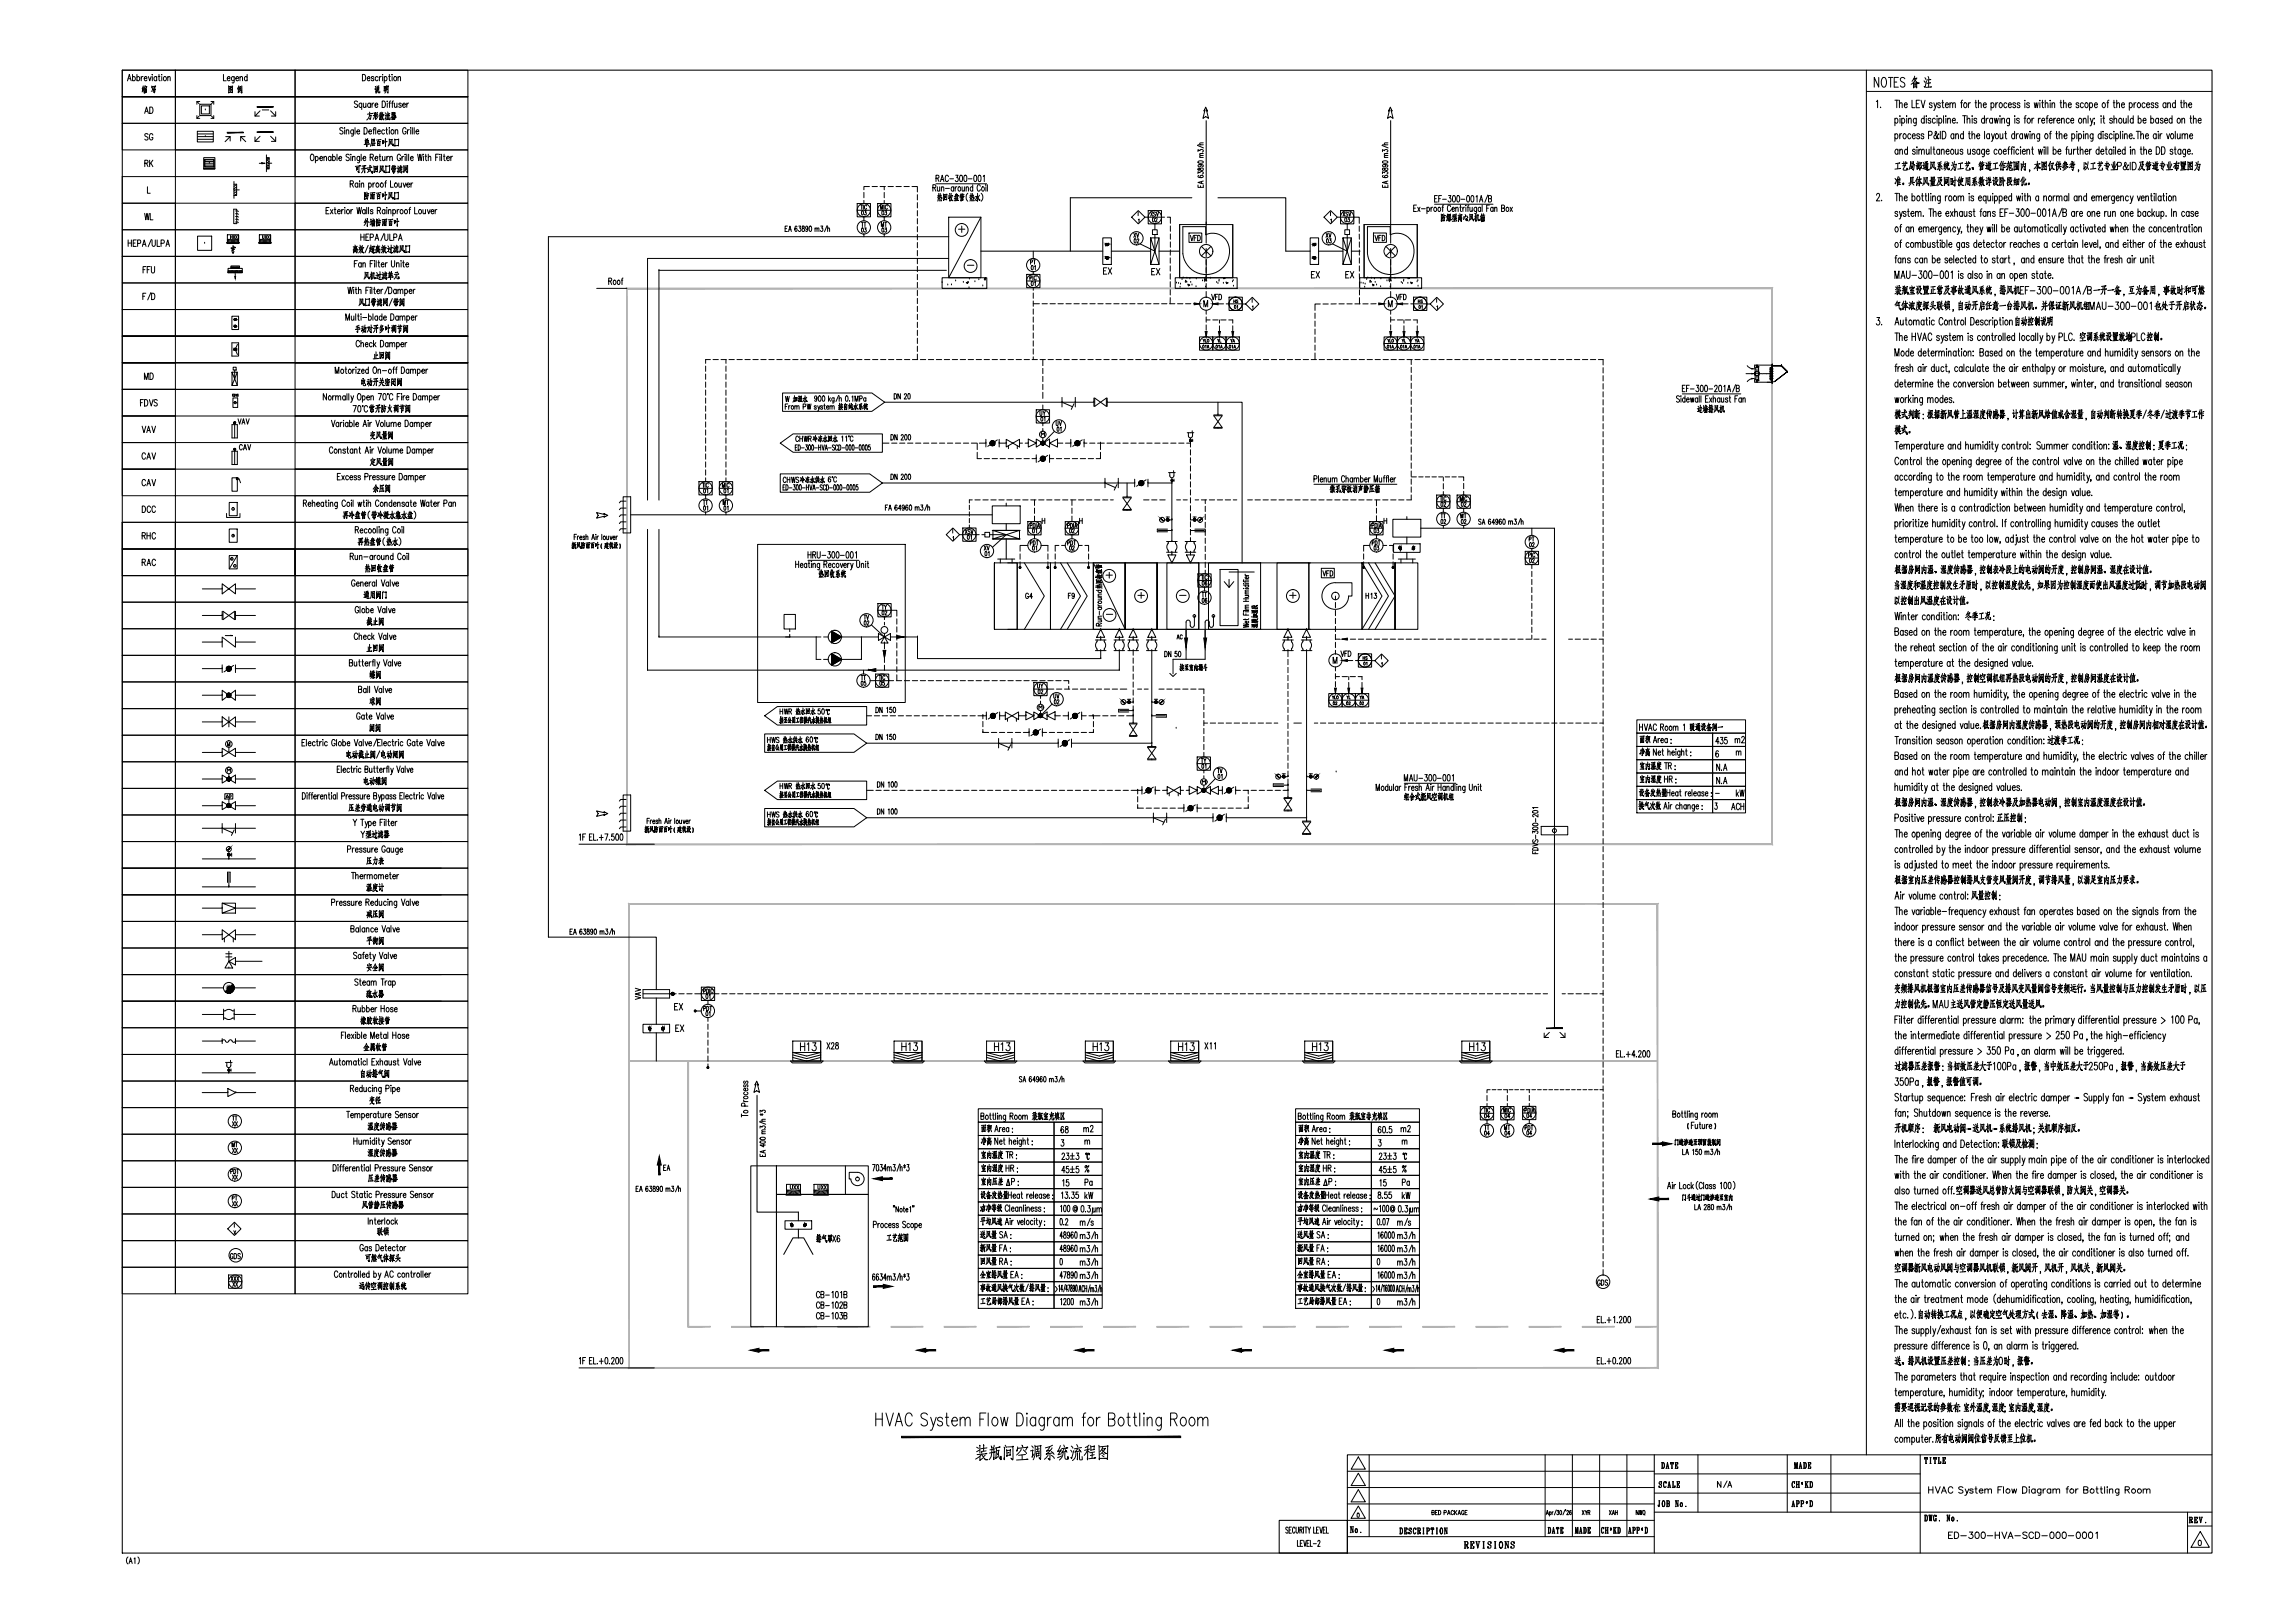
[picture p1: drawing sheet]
<svg xmlns="http://www.w3.org/2000/svg" width="841mm" height="594mm" viewBox="0 0 841 594" stroke-linecap="round" stroke-linejoin="round" font-family="sans-serif">
<!-- layer: ACS_COM -->
<path d="M330.4 526.1v.4l102.3-.4zM330.4 526.5l102.3-.4v.4z" fill="#000" stroke="#000" stroke-width=".37"/>
<g fill="none" stroke="#000" stroke-width=".37">
<path d="M320.9 517.5v4.8M320.9 519.8h2.4M323.3 517.5v4.8M324.7 517.5l1.3 4.8 1.4-4.8M334.3 518.7a1.19 1.19 0 0 0-1.2-1.2 1.19 1.19 0 0 0-1.2 1.2 3.1 3.1 0 0 0 .9 3.6 1.32 1.32 0 0 0 1.5-1.2M339.9 518.2a1.19 1.19 0 0 0-1.6-.7 1.19 1.19 0 0 0-.6 1.6l1.5 .9a1.23 1.23 0 0 1 .5 1.8 1.23 1.23 0 0 1-1.9 .2l-.3-.4M341.1 519.1l1 3.2 1-3.2M345.4 519.8a.97 .97 0 0 0-.9-.7 .97 .97 0 0 0-1 .7l.2 .4a1.83 1.83 0 0 1 1.7 1.1v.3a.97 .97 0 0 1-.9 .7 .97 .97 0 0 1-1-.7M346.4 519.1h1.2M346.9 517.5v3.8l.2 .7 .7 .3M351.8 519.1v3.2M359.1 519.8h1.3"/>
<path d="M361.3 517.5h-2.2v4.8M362.1 517.5v4.8M364 519.3l.3-.2a1.6 1.6 0 0 1 1.4 1.6 1.6 1.6 0 0 1-1.4 1.6 1.92 1.92 0 0 1-.3-3zM366.7 519.1l.7 3.2 .6-3.2 .7 3.2 .7-3.2M372.6 517.5h1.2a2.89 2.89 0 0 1 0 4.8h-1.2zM376.3 517.5v.5zM376.3 519.1v3.2M379.5 519.8l-.6-.7a1.6 1.6 0 0 0-1.4 1.6 1.6 1.6 0 0 0 1.4 1.6l.6-.7M379.5 519.1v3.2M382.7 519.1l-.2 4.3-.4 .4-.9-.2M382.7 519.8l-.6-.7a1.6 1.6 0 0 0-1.4 1.6 1.6 1.6 0 0 0 1.4 1.6l.6-.7M383.9 519.1v3.2"/>
<path d="M385.2 519.1a1.28 1.28 0 0 0-1.3 1.3M388.1 519.8l-.7-.7a1.6 1.6 0 0 0-1.3 1.6 1.6 1.6 0 0 0 1.3 1.6l.7-.7M388.1 519.1v3.2M389.3 519.1v3.2M396.6 519.1h1.1M397.9 517.5l-.7 .2-.1 .7v3.9M399.1 519.3l.3-.2a1.6 1.6 0 0 1 1.4 1.6 1.6 1.6 0 0 1-1.4 1.6 1.92 1.92 0 0 1-.3-3zM401.8 519.1v3.2M403.2 519.1a1.28 1.28 0 0 0-1.4 1.3M406.2 519.8h1.5a1.16 1.16 0 0 0 .9-1.2 1.16 1.16 0 0 0-.9-1.1h-1.5v4.8h1.5a1.32 1.32 0 0 0 .9-1.3 1.32 1.32 0 0 0-.9-1.2M410.3 519.3l.3-.2a1.61 1.61 0 0 1 1.3 1.6 1.61 1.61 0 0 1-1.3 1.6 1.92 1.92 0 0 1-.3-3zM412.9 519.1h1.2"/>
<path d="M413.4 517.5v3.8l.2 .7 .7 .3M415.3 519.1h1.2M415.8 517.5v3.8l.2 .7 .7 .3M417.7 517.5v4.8M419.2 517.5v.5zM419.2 519.1v3.2M420.4 519.1v3.2M425.6 519.1l-.2 4.3-.5 .4-.8-.2M425.6 519.8l-.7-.7a1.6 1.6 0 0 0-1.4 1.6 1.6 1.6 0 0 0 1.4 1.6l.7-.7M429 519.8h1.5a1.16 1.16 0 0 0 .9-1.2 1.16 1.16 0 0 0-.9-1.1h-1.5v4.8M430.2 519.8l1.1 2.5M433 519.3l.4-.2a1.6 1.6 0 0 1 1.4 1.6 1.6 1.6 0 0 1-1.4 1.6 1.92 1.92 0 0 1-.4-3z"/>
<path d="M436.2 519.3l.4-.2a1.6 1.6 0 0 1 1.3 1.6 1.6 1.6 0 0 1-1.3 1.6 1.92 1.92 0 0 1-.4-3zM438.9 519.1v3.2M328.1 522.3l1.3-4.8 1.3 4.8M328.6 520.7h1.6M342.1 522.3l-.5 1.3-.7 .2M348.8 520.4h2v-.4a.93 .93 0 0 0-.5-.8 .93 .93 0 0 0-1 .1 1.71 1.71 0 0 0 .9 3l.6-.7M351.8 520l.9-.9 .8 .2 .2 3M353.7 520l.8-.9 .9 .2 .1 3M357.9 530.1l.7 .4M359 529.3l.1 2.9M359.1 531l-1.2 .7M359.1 533.4l-.1 1.5 1.1-.8"/>
<path d="M359.6 531.9l.2 .3M359.8 532.6l-2.3 1.8M359.8 532.7l1.4 2 .7-.1-1-.2M360.4 529.1v2.4M361 533l-.7 .6M361.2 532.4h.5l-3.6 .4M361.4 531.4l-1.8 .2M361.7 530.3l-2.3 .3M363.2 529.6l.3 .8-.1-.3M363.5 530.9l-.3 2.5-.7 1.2M364.2 530.9v3.7v-.9M364.3 529.3l-.4 1.5"/>
<path d="M364.3 531.9l.5-.1-2.2 .4M364.7 530.6l-1.9 .4M365.2 531.4l.9-.3a3 3 0 0 0 .7 3.5v-1.2v1.2M365.2 530.4l-.4 3.8 .9-.7M365.3 532.1l.3 .7M366.1 530.1l.4-.1-1.7 .4M367.9 530l.3 .3-.2 4.4v-.8M368.4 529.3l.4 .9M368.9 530.9l.1 2.6v-.4l1.3-.2v-2v.2l-1.3 .2M369.2 530l2.2-.2-.3 4.9-.6-.6 .6 .5M369.6 532l-.6 .2M372.9 529.9l-.3 1.6 .3-1"/>
<path d="M372.9 530.5l3.8-.4-.2-.2-.7 1.3M374.2 530.6l-.5 1.1-1.2 1.2M374.5 529.3l.3 .7-.1-.4M374.5 532.9l.1 1.7M375 531l1.2 1.4M375.8 532.7l-2.5 .3M375.9 534.5h.8l-4.2 .3M377.6 531.4l1-.2-.2-.1-.2 2.6 .8-1.2M378.1 529.6l.5 .8M379.2 529.3v3.8l-.6 1.6M379.4 529.8l2.1-.3-.2 5-.5-.6 .5 .5M379.7 532.1l.2 1.6v-.5l.9-.1v-1.1l-1 .4"/>
<path d="M380.2 529.8l.1 1.8M380.8 530.6l-1.1 .3M381 531.5l-1.3 .2M384.1 532.8l-1.4 1.7M384.7 530l-1.2 1.5 1.5-.3M384.7 532.4v2.4l-.6-.6 .6 .5M385.2 531.6l1.1 1.1M385.3 533l1 1.2M385.5 530.3l-2.2 2.3 2.5-.5M385.7 529.3l-2.6 1M388.6 529.5l-1.1 2 1.2-.1 .2-.5-1.2 1.9 1.3-.3M389.1 533.3l-1.6 .6"/>
<path d="M389.3 520l.9-.9 .8 .2 .2 3M389.6 532l-.5 1.7-.9 1.1M389.8 529.3l.3 .7M389.9 530.6l-.8 1.3 1.7-.3-.4-.6 .6 .9M390.2 531.9l.2 2.4 1.1 .1-.2-1v1M390.6 530.4l.7-.1-2.2 .3M391.2 520l.8-.9 .8 .2 .2 3M392.4 531.2l.4 .7M392.6 529.6l.6 .8M393.5 531.3l-.8 2.9-.3-.4M394.3 532.3a2.85 2.85 0 0 1-1.3 2.6M394.6 529.1l.3 .9"/>
<path d="M394.8 532v2.7l.1-.7M394.9 530.5l-1 1.4 1.9-.5-.4-.5 .8 1M395.6 532l.1 2.7 .9-.1v-1.1M396.3 530.2l-2.6 .4M398.5 531.2l-1.2 1.9M398.6 529.8l-.1 4.9v-.9M398.7 531.4l.5 .5M399.1 529.3l-1.4 .9M399.3 530.7l-1.9 .5M399.7 529.5l.1 1.9M399.8 529.9l1.2-.4v1.4l-1.2 .2M400.3 532l-.1 2.1"/>
<path d="M401 534h.5l-2.5 .3M401 532.8l-1.4 .3M401.2 531.8l-1.7 .3M402.7 529.3l.2 5.4-.1-.5h2.8h-.6M402.8 529.9l3.3-.3-.3 4.9-.2-.3M403.8 531.2l1.3 1.2h.5l-.6-.2M403.9 533.1l.7 .6M403.9 530.6h1.2l-2.1 2.1M404 532.3l.6 .5M404.1 530l-1 1.7M420.4 520l.8-.9 .8 .2 .2 3M438.9 520l.9-.9 .8 .2 .2 3"/>
<path d="M440.8 520l.8-.9 .9 .2 .2 3"/>
</g>
<!-- layer: 0 -->
<g fill="none" stroke="#000" stroke-width=".37">
<path d="M72.2 37.2l.8 .8M73.2 38.2h4.1v4.1h-4.1zM73.2 37.2h-1v1M73.8 38.8h2.9v2.9h-2.9zM77.3 37.2h1v1M78.3 37.2l-.8 .8M72.2 42.3v1h1M72.3 48.1h5.9v3.9h-5.9zM72.3 49.1h5.9M72.3 51h5.9M72.3 50h5.9M73 42.5l-.8 .8"/>
<path d="M74.9 58.4h3.6v2.8h-3.6zM75.1 58.5h3.2v2.5h-3.2zM75.1 59.8h3.2M75.1 59.1h3.2M77.5 42.5l.8 .8M78.3 42.3v1h-1M95 59.8h.9M95.9 59.6l1.2 .2-1.2 .2zM97.6 59.4l1 .6M97.6 56.7v6.2M98.6 58.3l-1-.6h1v4.1M98.6 58l-1 .5 1 .7-1 .6"/>
<path d="M74.6 61.8v-4.1h4.2v4.1h-4.2h4.2M75.1 60.5h3.2M85.7 69.6h.1M85.7 67.5h1M85.7 66.5v6.1M86.7 67.5v4.1h-1l1-.6M86.7 67.5l-1 .8M86.7 70.1l-1 .7M86.7 68.5l-1 .7M86.7 69.3l-1 .7M97.6 60.2l1 .7M98.6 60.4l-1 .6 1 .8h-1"/>
<path d="M98.6 61.4l-.8 .4M341.9 68.7h.9v-1l-.9-.1v2.4M342.4 68.7l.6 1.3M343 65.3l1-.2-.1-.8-.9-.1v2.3M343 67.3h18.5M343.5 68.4l.1 1.5 .4 .1 .4-.4M343.5 65.3l.6 1.2M343.8 73.1l-.2 .6M344 70.8v2.1l-.2-.3M344.1 73.1l.1 .5M344.2 71.5l-.6 .2M344.2 71.9l-.7 .4"/>
<path d="M344.3 71.7l.6-.2-.1 .9 .3 .5 .1-.6M344.3 72.1l.3 .2M344.4 68.4v1.6M344.5 73.1l.1 .5M344.5 70.8l-.4 2.1M344.6 66.5l.7-2.3 .6 2.3M344.8 73.1l.2 .5M344.9 65.7h.8M345 68.9l.4-.5 .4 .1 .1 1.5M345 68.4v1.6M345.7 71l.1 2.4v-.2l1.1-.1h-.3M345.8 71.3l1.3-.1-.3 1.9"/>
<path d="M346.1 71.7l.1 1-.1-.3 .5-.1v-.6l-.5 .2M346.5 69h1.4M347.6 64.7a.63 .63 0 0 0-.8-.5 .63 .63 0 0 0-.4 .9v.5a.63 .63 0 0 0 .4 .9 .63 .63 0 0 0 .8-.5M347.7 71.5v1.2l.4-.3M348 70.8v2.8v-.3M348 65.5h1.4M348.4 72.1l.5 1.4h.3l-.4-.2M348.6 70.8l-.4 1.7M348.8 71.7l-.6 2M349 71.7l-.5 .1M349.5 68.7l-.2-.2a.77 .77 0 0 0-.9 .6 .77 .77 0 0 0 .5 .9l.6-.3M349.5 68.4v1.6"/>
<path d="M350 72.6l.1 .9M350 72.7l1-.2-.1 .9M350 68.4v1.6M350.2 71.2l-.1 1.1-.4 .6M350.2 71.3l.7-.1-.1 1.1-.2-.1M350.2 64.2h.9l-.5 .9a.65 .65 0 0 1 .6 .9 .65 .65 0 0 1-1.1 .1M350.3 72.1l.2 .1M350.3 72.8v.7M350.4 71.5l.1 .2M350.5 70.9l-.1 .4M350.6 72.8v.7M350.7 68.4l-.4 .1-.3 .6"/>
<path d="M351 73.4h.3l-1.7 .1M351.1 71.8l-1.4 .1M351.3 68.5a.77 .77 0 0 1 .9 .6 .77 .77 0 0 1-.5 .9l-.6-.3zM351.9 64.3h.6l.2 .3v1.5l-.4 .4-.6-.4zM351.9 71.9l-.1 .5M351.9 72.1l1.3-.3-.1 .4M352.1 71.4l.1 .4M352.2 72.2v1.4v-.3M352.2 73l.7-.1v.5h-.7M352.2 70.9l-.4 .9M352.2 72.3h.7v.3l-.7 .1M352.5 71.6v.4"/>
<path d="M352.5 71.2l-.4 .2M352.6 68.4v1.5l.4 .1 .4-.4M352.8 70.9l-.3 .8M352.8 71.4l.1 .3M353.3 71.2l-.6 .2M353.4 68.4v1.6M353.5 64.3h.6l.2 .9a1.06 1.06 0 0 1-.5 1.3l-.5-.4zM354 68.9l.4-.5 .4 .1 .1 1.5M354 68.4v1.6M354.6 70.8a2.1 2.1 0 0 0 0 2.9M354.8 65.5h1.4M355.6 73.1l-.2 .6"/>
<path d="M355.8 70.8v2.1l-.2-.3M355.9 73.1l.1 .5M356 71.5l-.6 .2M356 71.9l-.7 .4M356.1 71.7l.6-.2-.1 .9 .3 .5 .1-.6M356.1 72.1l.3 .2M356.3 73.1v.5M356.3 70.8l-.3 2.1M356.5 68.7l-.2-.2a.77 .77 0 0 0-.9 .6 .77 .77 0 0 0 .5 .9l.6-.3M356.5 67.6v2.4M356.6 73.1l.2 .5M357.1 64.3l.2-.1a1.37 1.37 0 0 1 0 2.3l-.5-1z"/>
<path d="M357.3 72.1l.8-.2-.9 1.6M358.2 70.8v2.9l-.3-.4 .3 .3M358.2 71.8l.6 1.4 .4 .1-.5-.3M358.7 64.3h.6l.1 .3v1.5l-.4 .4-.5-.4zM358.9 71.5l-.4 .7M359.3 68.2a.63 .63 0 0 0-.8-.5 .63 .63 0 0 0-.4 .8v.6a.63 .63 0 0 0 .3 .9 .63 .63 0 0 0 .9-.6M359.6 70.8a2 2 0 0 1 0 2.9M359.9 68.5a.77 .77 0 0 1 .9 .6 .77 .77 0 0 1-.4 .9l-.6-.3zM360.3 64.6l.4-.4v2.3M361.3 67.6v.3zM361.3 68.4v1.6M361.8 67.6v2.4"/>
<path d="M518 76.2h.7M519.1 75.1h-1.1v2.4h1.1M519.5 75.9l.9 1.6M520.4 75.9l-.9 1.6M520.9 76.5h1.4M522.9 76.2l.2-.2a.75 .75 0 0 1 .8 .6 .75 .75 0 0 1-.4 .9l-.6-.4M522.9 75.9v2.4M524.4 75.9v1.6M525 75.9l-.3 .1-.3 .6M525.7 76a.67 .67 0 0 1 .8 .7 .67 .67 0 0 1-.8 .6l-.3-.5zM525.7 74.8h21.4M525.7 72.8h.6"/>
<path d="M526.7 71.6h-1v2.4h1M527.1 76a.67 .67 0 0 1 .9 .7 .67 .67 0 0 1-.9 .6l-.2-.5zM527.2 72.8h.6M528.2 78.4v2.7v-.6M528.2 78.7h.4l-.1 1.3-.2-.2 .2 .2M528.2 71.6h-1v2.4M528.4 75.9h.6M528.6 73h1.4M529 79.7l.5-.1-.4 1.3-.2-.3 .3 .2M529 78.4l.1 .5M529 79.2l-.6 1.9M529.1 75.1l-.4 .1v2.3"/>
<path d="M529.4 79h.3l-1.1 .1M530.1 79.1l.1 .6M530.4 78.4v1.8l-.4 .7M530.4 79.9l.2 .3M530.7 79.1l-.3 .5M530.8 71.6h.9l-.5 .9a.69 .69 0 0 1 .5 .9 .69 .69 0 0 1-1 .4v-.3M530.8 78.4l.1 .8M530.9 78.6l.7-.2-.1 .6-.6 .2M531 79.2v.7l-.6 .8M531.1 80v1M531.3 79.2v.6M531.3 79.9l.6 .6-.3-.2"/>
<path d="M531.3 78.8l-.4 .1M531.6 75.7a.63 .63 0 0 0-.8-.6 .63 .63 0 0 0-.4 .9v.6a.63 .63 0 0 0 .4 .9 .63 .63 0 0 0 .8-.6M531.6 79.4l-.9 .1M531.7 79.8l-1 .1M532.1 76.6h.9l-.2-.6a.75 .75 0 0 0-.8 .6 .75 .75 0 0 0 .4 .9l.6-.4M532.5 71.8l.2-.2a1.41 1.41 0 0 1 0 2.4l-.4-.5zM532.6 78.8l-.1 1-.4 .5M532.9 78.7v1.3M533 79.8v1.2M533.2 78.6l-.9 .2M533.2 79.2l-1 .2M533.3 78.7v.9"/>
<path d="M533.5 76.4l.4-.5 .4 .1v1.5M533.5 75.9v1.6M533.5 78.3l.1 1.9-.3-.4 .3 .3M534 71.8l.3-.2a1.41 1.41 0 0 1 0 2.4l-.5-1zM534.4 79.8l.1 1.3v-.5M534.8 79l.5 .4M534.9 78.3l.2 .3M535 75.9h.5M535 79.7l-.3 .8 .6-.2-.1-.2 .2 .4M535.2 75.1v1.9l.4 .5M535.3 78.9l-.5 .6M535.4 73h1.4"/>
<path d="M535.5 79l-.1 .6-.8 .1v-.6M535.6 78.7h.2l-1.5 .2M536.1 75.9v1.6M536.5 79.3l-.2 1.1M536.7 75.9l-.4 .1-.2 .6M536.7 79.3l.3 1.1 .7 .5-.2-.9 .1 .8M536.9 78.6l.2 .8v-.3M537.2 75.1v.3zM537.2 75.9v1.6M537.6 79.1l.2 .5M537.7 71.8l.4-.2 .4 .5v1.4l-.4 .5-.6-.5zM537.7 75.9h.6"/>
<path d="M538.3 75.1l-.4 .5v1.9M538.6 78.4v1.7l-.4 .9M538.7 75.9v1.4l.4 .2 .4-.5M538.7 78.7l.9-.2v1.6l.4 .8v-.6v.6M538.8 79.1l.6 1.2M539.3 71.8l.2-.2a1.47 1.47 0 0 1 0 2.4l-.5-1zM539.3 79l-.6 1.6M539.5 75.9v1.6M540.8 78.4v2.6v-.4M540.8 79.5l.2 .3M540.8 79.4l-.5 .9M540.9 72.1l.4-.5v2.4"/>
<path d="M541.1 75.9l-.1 2.1-.2 .3-.4-.2M541.1 76.2l-.2-.2a.67 .67 0 0 0-.8 .7 .67 .67 0 0 0 .8 .6l.2-.2M541.1 79.1l-.7 .1M541.2 78.6l.1 1.3-.4 1.2M541.3 78.8l.5-.1-.2 1.8 .2 .3h.3v-.4l-.1 .4M542.2 74l.6-2.4 .6 2.4M542.4 73.2h.8M542.6 76.2l-.2-.2a.74 .74 0 0 0-.9 .6 .74 .74 0 0 0 .6 .9l.5-.4M542.6 75.9v1.6M542.9 79.3v1.9v-.5M542.9 79.9l-.6 .9M543 78.3l-.5 1.2"/>
<path d="M543 78.9l.1 .3M543.2 75.1v2.4M543.2 79.7l-.8 .2M543.3 79.5l.1 1.7 .4-.3 .1 .1 .1-1.5-.6 .2M543.4 78.8l-.5 .1M543.6 78.3l-.2 1M543.6 78.9l.2 .4M543.8 80l-.4 .1M544.1 78.8l-.6 .1M544.8 76.2h.6M545.2 71.4l-1.1 2.7M545.5 72.8l.9-.2 .1-.8-1-.2v2.4l1-.2 .1-.6-.4-.4"/>
<path d="M545.8 75.1h-1v2.4M547.2 76.2l-.2-.2a.74 .74 0 0 0-.9 .6 .74 .74 0 0 0 .5 .9l.6-.4M547.2 75.9v1.6M547.7 76.4l.4-.5 .4 .1 .1 1.5M547.7 75.9v1.6M550.3 76.2l1-.2-.1-.8-.9-.1v2.4l1-.2v-.8l-.4-.3M552.1 76a.67 .67 0 0 1 .8 .7 .67 .67 0 0 1-.8 .6l-.2-.5zM553.4 75.9l.8 1.6M554.2 75.9l-.8 1.6M72.4 86.5h5.2v5.2h-5.2zM404.4 99.2h.7M405.1 93.9l.3 .2"/>
<path d="M405.4 89.8l-.3 .3M405.6 98.1h-1.2v2.3h1.2M406 94.7l.2 .3M406.1 98.1l1.3 2.3M406.2 89l-.2 .3M407.4 98.1l-1.3 2.3M422 99.4h.8M422.3 84.2h1.8v1.7h-1.8zM423.2 98.3h-1.2v2.4h1.2M423.2 85.9v1.2M423.8 98.3l1.2 2.4M425 98.3l-1.2 2.4"/>
<path d="M432.3 82.3h19.5v19.4h-19.5zM433.5 83h8.3v3a6.3 6.3 0 0 1 6.8 1.1 6.3 6.3 0 0 1 1.8 6.6 8.6 8.6 0 0 1-8.8 6.9 8.6 8.6 0 0 1-8.1-7.7zM435.7 85.3h4.7v3.5h-4.7zM436.2 86.2l.6 2 .6-2M437.6 87.1h.6M438.5 86.2h-.9v2M438.9 86.2a.99 .99 0 0 1 1 1 .99 .99 0 0 1-1 1zM440.3 93.7l1.7-1.7 1.8 1.7M440.3 90.3l1.7 1.7 1.8-1.7M481.1 93.9l.3 .2M481.4 89.8l-.3 .3M481.7 99.4h-1.1v2.4h1.1"/>
<path d="M481.9 94.7l.3 .3M482.2 89l-.3 .3M482.3 99.4l1.2 2.4M483.5 99.4l-1.2 2.4M492.8 84.2h1.8v1.7h-1.8zM493.7 85.9v1.2M494.3 99.4h-1.1v2.4h1.1M494.8 99.4l1.3 2.4M496.1 99.4l-1.3 2.4M499.9 82.3h19.5v19.4h-19.5zM501.1 83h8.4v3a6.3 6.3 0 0 1 6.7 1.1 6.3 6.3 0 0 1 1.8 6.6 8.6 8.6 0 0 1-8.8 6.9 8.6 8.6 0 0 1-8.1-7.7zM503.3 85.3h4.8v3.5h-4.8z"/>
<path d="M503.9 86.2l.5 2 .6-2M505.3 87.1h.5M506.2 86.2h-.9v2M506.5 86.2a.99 .99 0 0 1 1 1 .99 .99 0 0 1-1 1zM507.9 93.7l1.7-1.7 1.8 1.7M507.9 90.3l1.7 1.7 1.8-1.7M530.8 80.3l.1 .2M531 80.6l-.3 .2M531.4 80.3l-.2 .3 .3 .3M533.6 80.3l-1.1 .2M533.8 80.8l-1.6 .3M534.5 80l1.2-.2-.2 1.3-.2-.4 .2 .4"/>
<path d="M542.9 80l.3 .3M543.8 80.4l-.4 .1M218.7 105.6h11.1M223.1 103l.9-.1v-1h-.9v2.3M223.6 103l.6 1.2M224.9 102.7a.77 .77 0 0 1 .9 .6 .77 .77 0 0 1-.4 .9l-.6-.3zM226.6 102.6a.82 .82 0 0 1 .6 .8 .82 .82 0 0 1-.6 .8l-.4-.7zM227.7 102.6h.5M228.3 101.9l-.4 .4v1.9M345.2 101.7h16.4v3.9h-16.4zM345.2 103.5h.1M347.3 104.4h.1"/>
<path d="M348.7 104.4h.1M350.2 102.9h.1M353 103.4h.1M354.1 103.5l.7-.2-.2 .5zM354.8 103.5h.1M355.1 105.4h.1M355.2 102.2h.1M357.3 103.2h.1M358.7 102.4h.1M360.1 104.7h.1M360.9 102.7h.1M361.1 101.7l-.4 .6h.5l-.1-.6"/>
<path d="M430.7 101.7h22.7v3.9h-22.7zM431.1 103.7h.1M431.9 103.8h.1M432.4 105.2h.1M432.6 104.1h.1M433.2 102.4h.1M433.6 101.8h.1M434.5 102.7l.4 .6h-.5zM434.9 101.9h.1M435.3 104.1l.7 .3-.5 .3zM436 102.2h.1M436.3 103.4h.1"/>
<path d="M436.8 104.4h.1M438.3 105h.1M438.4 102.2h.1M440.7 102.9h.1M441.5 102.1l.4 .5-.6 .1zM441.5 103.2h.1M441.7 101.9h.1M441.8 105.1h.1M442.2 103h.1M443.6 101.9h.1M445.9 103.5h.1M446.3 103.8h.1"/>
<path d="M446.7 103h.1M446.8 102.6h.1M448.3 103.8h.1M448.4 101.7l-.1 .4 .6-.1-.2-.3M449.3 103.3l.7 .3-.5 .3zM451.7 103.2h.1M451.9 102.8h.1M452 104.8h.1M480.6 100.6h.7M493.2 100.6h.7M498.3 101.7h22.7v3.9h-22.7zM498.7 103.7h.1"/>
<path d="M499.5 103.8h.1M500.1 105.2h.1M500.3 104.1h.1M500.8 102.4h.1M501.2 101.8h.1M502.1 102.7l.5 .6h-.6zM502.6 101.9h.1M502.9 104.1l.7 .3-.5 .3zM503.7 102.2h.1M504 103.4h.1M504.5 104.4h.1M505.9 105h.1"/>
<path d="M506 102.2h.1M508.3 102.9h.1M509.1 102.1l.5 .5-.6 .1zM509.2 103.2h.1M509.3 101.9h.1M509.5 105.1h.1M509.8 103h.1M511.2 101.9h.1M513.5 103.5h.1M513.9 103.8h.1M514.4 103h.1M514.4 102.6h.1"/>
<path d="M515.9 103.8h.1M516 101.7v.4l.6-.1-.3-.3M516.9 103.3l.7 .3-.4 .3zM519.3 103.2h.1M519.6 102.8h.1M519.7 104.8h.1M85.4 134.5h1.1v1.1h-1.1zM86 135.6v.7M86 155.2v.3M87.2 153.4l.6 2 .6-2M88.7 155.4l.5-2 .6 2M88.9 154.7h.6"/>
<path d="M90.2 153.4l.5 2 .6-2M389.2 147.3h.1M389.2 147.3h4.9M389.2 145.5v3.6M389.2 147.3l3.8 1.7M393.6 147.9l-1 2M394.1 147.3h.1M394.1 145.5v3.6M400.9 147.3h.1M400.9 145.8v3M401.2 145.8v3l4.2-3v3zM405.7 147.3h.1"/>
<path d="M405.7 145.8v3M435.1 158.5h2.4M435.5 158.5v1.2a.74 .74 0 0 0 .7 .7 .74 .74 0 0 0 .8-.7v-1.2M436.9 157.8v.7M444.8 152.3h3.1l-3.1 4.2h3.1zM444.8 156.8h3.1M444.8 152h3.1M446.3 156.8h.1M446.3 152h.1M615.5 145.3l-.4-.4-.7 .4 .1 .5 .6 .4a.6 .6 0 0 1 .2 1 .6 .6 0 0 1-.9-.2M616 144.9v.3zM616 145.7v1.6"/>
<path d="M616.5 144.3h21.4M616.5 142.2h.6M617.5 146.1l-.1-.3a.77 .77 0 0 0-1 .6 .77 .77 0 0 0 .5 .9l.6-.3M617.5 144.9v2.4M617.5 141.1h-1v2.4h1M618 146.4h1l-.2-.6a.69 .69 0 0 0-.8 .7 .69 .69 0 0 0 .8 .7l.2-.2M618 142.2h.6M619.1 141.1h-1.1v2.4M619.4 142.5h1.4M619.5 145.7l.3 1.6 .3-1.6 .3 1.6 .3-1.6M621.6 141.1h.9l-.5 .9a.65 .65 0 0 1 .6 1 .65 .65 0 0 1-1.1 0M622 149.7l.6-.1-.2 1.1"/>
<path d="M622 150.7l1.8 .3h-.5M622.1 146.1l-.1-.3a.77 .77 0 0 0-.9 .6 .77 .77 0 0 0 .5 .9l.5-.3M622.1 145.7v1.6M622.3 148.8l.2 .3M622.7 149.4l.8-.2-.3 1.4-.1-.4 .1 .3M622.7 144.9v2.4M623.1 148.4l-.4 2.2M623.3 141.2l.2-.1a1.41 1.41 0 0 1 0 2.4 2 2 0 0 1-.2-2.3zM623.3 144.9v2.4M624.3 148.5l.1 2M624.6 149.4l-.6 .2M624.6 150.2l-.6 .5"/>
<path d="M624.7 150l.1 1.1h.7l.1-1.2-.9 .2M624.8 149.3l.1 .3M624.9 141.2l.2-.1a1.41 1.41 0 0 1 0 2.4l-.2-.1-.3-.9zM625 150.3v.5l.3-.6-.3 .2M625 146.1h.6M625.1 148.4l.1 1.3M625.4 149l.2-.1-.9 .2M625.4 149.1v.5M625.6 149.6h.2l-1.2 .2M626 144.9h-1v2.4h1M626.2 142.5h1.4M626.5 148.3v2.7l-.3-.3 .3 .2"/>
<path d="M626.5 145.7l.9 1.6M626.7 149.5l-.6 .6M626.8 149.1l-.7 .1M627 148.5v2.6v-.4M627 149.7l-.3 .1M627 150.2l-.3 .1M627 149.2l-.3 .1M627.3 148.3l.1 2.9v-.5M627.4 145.7l-.9 1.6M627.6 150.1l-.2 .1M627.7 149l-.3 .1M627.7 149.5l-.3 .1"/>
<path d="M627.8 146.2l.4-.5 .4 .1 .1 1.5M627.8 144.9v2.4M628.3 141.7l.1-.3a.53 .53 0 0 1 .8-.1 .53 .53 0 0 1 0 .7l-1 1.5h1.1M628.5 148.5v1.3l-.4 1.2M628.5 148.7l1-.2-.1 1.5 .5 1v-.7l-.1 .6M628.7 149.1l.6 1.3M629.2 149l-.7 1.6M630.1 141.2l.2-.1a1.57 1.57 0 0 1 .1 2.4l-.5-.5zM630.3 146.1l-.2-.3a.69 .69 0 0 0-.8 .7 .69 .69 0 0 0 .8 .7l.2-.2M630.3 145.7v1.6M630.6 148.4v2.7v-.4M630.6 149.5l.3 .4"/>
<path d="M630.6 149.4l-.4 1M630.8 145.7l.1 1.5 .4 .1 .4-.4M631 149.2l-.7 .1M631.1 148.7v1.5l-.3 .9M631.2 148.9l.4-.1-.1 1.9 .4 .2v-.4l-.1 .4M631.7 145.7v1.6M631.7 141.6l.4-.5v2.4M633 143.5l.6-2.4 .6 2.4M633.2 146.1l-.3-.4-.6 .4 .8 .5v.6l-.5 .1-.3-.3M633.2 142.7h.8M633.7 145.7h.5M633.9 144.9v2l.4 .4"/>
<path d="M635.8 146.1h.6M636 140.9l-1.1 2.7M636.3 142.2l1-.2-.1-.8-.9-.1v2.4l1-.2 .1-.6-.4-.5M636.8 144.9h-1v2.4M638.1 146.1l-.1-.3a.69 .69 0 0 0-.8 .7 .69 .69 0 0 0 .8 .7l.1-.2M638.1 145.7v1.6M638.7 146.2l.4-.5 .4 .1v1.5M638.7 145.7v1.6M86 164.7v.6M86.6 175h.7v.7h-.7zM87 175.3h.6l.6 1.5M88.8 163.3a.55 .55 0 0 0-.7-.5 .55 .55 0 0 0-.4 .8v.4a.55 .55 0 0 0 .4 .8 .55 .55 0 0 0 .7-.5"/>
<path d="M89.2 164.8l.6-2 .6 2M89.4 164.1h.7M90.8 162.8l.5 2 .6-2M361.3 162.3h.1M361.3 160.9v2.8M365.5 161.1l-3.5 2.4M366.2 162.3h.1M366.2 160.9v2.8M368.7 162.3h.1M368.7 160.9l4.9 2.8v-2.8l-4.9 2.8zM369.5 163.2v1.1M372.8 163.2v1.1"/>
<path d="M373.6 162.3h.1M376.8 160.8l2.9 1.5-2.9 1.4zM376.8 162.3h.1M379.7 168h.1M379.7 162.3h.1M379.7 166.6v2.8M383.9 166.8l-3.5 2.4M384.6 168h.1M384.6 162.3l2.9-1.5v2.9zM384.6 162.3h.1M384.6 166.6v2.8M387.5 162.3h.1"/>
<path d="M392.4 162.3h.1M392.4 160.9v2.8M396.6 161.1l-3.5 2.4M397.3 162.3h.1M397.3 160.9v2.8M404.9 176.9h.1M404.9 176.9h4.9M404.9 175.2v3.4M404.9 176.9l3.9 1.7M409.3 177.5l-1 2M409.8 176.9h.1M409.8 175.2v3.4"/>
<path d="M415.8 176.9h.1M415.8 175.5v2.8M420 175.7l-3.5 2.4M420.7 176.9h.1M420.7 175.5v2.8M428.2 173.1h2.5M428.7 173.1v1.2a.74 .74 0 0 0 .7 .7 .74 .74 0 0 0 .8-.7M429.3 176h.9M429.4 176.9h.1M429.4 175v1.9M430.1 172.4v.7M430.2 173.1v1.2"/>
<path d="M430.2 175.5v.9M436.1 161.3h1M436.3 162.3h.1M436.3 160.4v1.9M437.1 160.9v.9M481.5 175.4l.9-.1v-1l-.9-.1v2.4M481.5 177.4h30.4M483.2 174.2v2.4M483.8 175.7h.9l-.1-.6a.68 .68 0 0 0-.8 .7 .68 .68 0 0 0 .8 .6l.1-.2M485.2 175.4l.4-.4 .4 .1v1.5M485.2 175v1.6M486.7 175l.1 1.4 .3 .2 .5-.5"/>
<path d="M487.6 175v1.6M487.8 178.8v1.6v-.4M487.9 177.8l-.4 .8M487.9 178.5l-.5 .9M488.1 179.2l-.2 1.1M488.1 179.3l.3-.1-.1 .8 .2-.3M488.2 175.4l.4-.4 .4 .1v1.5M488.2 175v1.6M488.3 177.6v1M488.5 178.9l-.5 .2M488.5 178.1v.5l-.4 .1-.1-.6M488.6 179l.6 1.3"/>
<path d="M488.8 177.8l-.3 1.4M489 178.6l-.7 1.9M489 175.4l.4-.4 .5 .1v1.5M489.1 178.5l-.4 .1M489.6 178.1h.8l-.3 .5-.1-.1M490.1 178.6v1.7l-.2-.3 .2 .3M490.5 178.8l-1 .6M490.6 177.7l.1 2.4 .5 .1v-.7v.7M491.8 177.8v.8M491.9 178.1l1.4-.1-.3 .4M492.1 179l-.1 .5 1.3-.2h-.2M492.4 178.3l-.7 .6"/>
<path d="M492.4 177.6l.2 .4M492.5 179.4l-1 1M492.6 178.3l.6 .5M492.7 178.8l-.1 1.7-.3-.4 .3 .4M492.8 174.8a.63 .63 0 0 0-.8-.6 .63 .63 0 0 0-.4 .9v.6a.63 .63 0 0 0 .4 .9 .63 .63 0 0 0 .8-.6M493 178.8l-.9 .1M493.2 175.4l.4-.4 .4 .1 .1 1.5M493.2 174.2v2.4M494 177.7v2.6v-.3M494 178.6l-.5 1.1M494 178.7l.3 .4M494.3 178.5l-.7 .1"/>
<path d="M494.4 178l-.3 2.3M494.6 178.7l.5-.1-.9 1.8M494.6 179l.5 1.2h.3l-.4-.2M495.1 177.9l-.6 .3M495.7 175.3l-.2-.2a.69 .69 0 0 0-.8 .7 .69 .69 0 0 0 .8 .6l.2-.2M495.7 175v1.6M495.7 178.6l.3 .3M495.9 177.9l.3 .3M496.2 175.4l.4-.4 .4 .1 .1 1.5M496.2 175v1.6M496.3 178.8l-.3 1.3-.2-.3M496.4 178l.2 .4"/>
<path d="M496.4 178.6l.1 1.8v-.3M496.5 178.8l.8-.2-.2 1.8-.2-.3 .2 .2M496.8 177.6v1.1M497 179.1l-.5 .1M497 179.5l-.5 .1M497.1 175.4l.4-.4 .4 .1v1.5M497.3 177.9l-.3 .6M498.1 178.9l-.3 1.5M498.2 179l.9-.1-.1 .5-.8 .1M498.5 177.7l.1 .9M498.5 179l.1 .5M498.6 175.3l.1-.2a.69 .69 0 0 1 .9 .7 .69 .69 0 0 1-.9 .6l-.1-.2"/>
<path d="M498.6 174.2v2.4M499.1 178.1h.2l-1.5 .2M499.1 178.5l-.9 .1M500 178.9v1.5v-.4M500 179.1l.4-.2v1.5M500.1 175.7h.9l-.1-.6a.68 .68 0 0 0-.8 .7 .68 .68 0 0 0 .8 .6l.1-.2M500.2 177.6v1.1M500.2 179.3l-.2 .1M500.3 179.6l-.3 .1M500.4 178.3l-.5 .1M500.5 178l-.6 .1M500.5 178.6l-.7 .2"/>
<path d="M500.7 178.6h.6l-.1 .9-.6 .1M500.8 178.1h.4l-.2 .5M500.9 177.7l-.3 .8M500.9 178.7v1.7l-.3-.3 .3 .3M501.3 179l-.7 .1M501.5 175v1.6M502.1 175l-.4 .1-.2 .6M502.1 177.8l-.3 2.5M502.7 178.1v1.9M503 179.3l.2 .4M503.1 177.9l.2-.1-1.1 .3M503.1 178.9l-.8 .1"/>
<path d="M503.6 176.6v-2.4l.6 2.4 .6-2.4v2.4M504.3 179.2l-.5 .9M504.3 179.4l.3 .2M504.4 178.6v1.9v-.4M504.4 178.2l.1 .4M504.5 177.6l-.5 1.2M504.7 179.1l-.8 .1M504.8 178.8v1.7l.5-.3 .1 .1 .1-1.4-.7 .1M504.8 178.1l-.5 .1M505.1 177.6l-.3 1M505.1 178.2l.2 .4M505.2 179.3l-.4 .1"/>
<path d="M505.2 179.7l-.4 .1M505.4 175l.1 1.4 .4 .2 .4-.5M505.6 178.1l-.6 .1M506.3 175v1.6M506.9 175h.6M507.5 174.2l-.3 .5v1.9M507.9 175h.5M508.5 174.2l-.4 .5v1.9M508.8 174.2v2.4M509.5 175.7h.9l-.1-.6a.69 .69 0 0 0-.9 .7 .69 .69 0 0 0 .9 .6l.1-.2M510.9 175v1.6M511.5 175l-.4 .1-.2 .6"/>
<path d="M360.9 195h1.7v1.7h-1.7zM362.6 195.8h1.3M363.6 185.3h10.3v6.5h-10.3zM411.5 182.3h3l-3 4.3h3zM411.5 186.9h3M411.5 182h3M413 186.9h.1M413 182h.1M424.5 194.3h4.9M426.8 190.4h2.6M427.3 189.4h1.3M427.5 198.3h3.9"/>
<path d="M427.8 193.8h-3.7v1h3.7M427.9 189.4v1.2M428.1 198.4v.4a2.28 2.28 0 0 0 0 3v.5M429.4 190.4h.1M429.4 194.3h.1M429.4 198.3h.1M430.8 198.4v.4a2.28 2.28 0 0 1 0 3v.5M434.3 198.3h3.9M434.9 198.4v.4a2.28 2.28 0 0 0 0 3v.5M436.3 190.4h.1M436.3 194.3h.1M436.3 198.3h.1"/>
<path d="M436.3 190.4h2.6M436.3 194.3h4.9M437.2 189.4h1.2M437.6 198.4l.1 .7M437.7 199.1a1.8 1.8 0 0 1 0 2.4M437.8 189.4v1.2M437.9 193.8h3.7v1h-3.7M503.3 180h.2l-1.4 .1M510.4 190.2h10.3v6.5h-10.3zM81.4 213.8l4.9 3.7v-3.7l-4.9 3.7zM81.4 215.7h.1M86.3 215.7h.1"/>
<path d="M291.6 205.5v2.4M291.6 206.7h1.1M292.7 205.5v2.4M293.3 207h.9l-.1-.5a.74 .74 0 0 0-.9 .5 .74 .74 0 0 0 .5 .9l.5-.3M295.6 206.7l-.1-.2a.67 .67 0 0 0-.8 .6 .67 .67 0 0 0 .8 .7l.1-.2M295.6 206.3v1.6M296.1 205.2h18.6M296.1 202.1v2.3M296.1 203.2h1.1M296.2 206.3h.5M296.4 205.5v1.9l.4 .5M297.2 202.1v2.3"/>
<path d="M297.4 205.5v.3zM297.4 206.3v1.6M297.8 203.2l1-.1v-.8l-1-.2v2.3M297.9 206.8l.4-.5 .4 .2 .1 1.4M297.9 206.3v1.6M298.4 203.2l.5 1.2M299.5 202.1v2l.4 .3 .6-.3 .1-2M300.3 210.9l-.1 .6M300.4 206.3l-.1 2.1-.3 .3-.4-.1M300.4 206.7l-.2-.2a.74 .74 0 0 0-.9 .5 .74 .74 0 0 0 .5 .9l.6-.3M300.5 208.7v2l-.2-.2M300.7 211v.5"/>
<path d="M300.8 209.4l-.6 .2M300.8 209.8l-.7 .4M300.9 209.6l.5-.2v.9l.3 .5v-.6M300.9 210l.3 .3M301 211l.1 .5M301.1 208.7l-.4 2.2M301.2 203.4h1.4M301.4 211l.2 .5M301.9 206.7l1.1-.2-.1-.8-1-.2v2.4M302.2 208.9l.2 2.4v-.3h1h-.2M302.3 209.2l1.3-.2-.1 2.2-.1-.2M302.5 206.7l.5 1.2"/>
<path d="M302.6 209.6l.1 1 .5-.3v-.7l-.5 .2M303.4 202.1h.9l-.5 .8a.69 .69 0 0 1 .5 1 .69 .69 0 0 1-1 .3l-.1-.2M303.6 207h1l-.2-.5a.67 .67 0 0 0-.8 .6 .67 .67 0 0 0 .8 .7l.2-.2M304.3 209.4l-.1 1.3 .4-.4M304.6 208.7v2.8v-.3M305 210l.4 1.4h.3l-.3-.2M305.1 202.2l.2-.1a1.41 1.41 0 0 1 0 2.3l-.5-1zM305.1 208.7l-.3 1.7M305.4 209.6l-.7 1.9M305.5 209.6h-.5M306 206.7l-.2-.2a.75 .75 0 0 0-.9 .5 .75 .75 0 0 0 .5 .9l.6-.3M306.6 202.2l.4-.1 .4 .4v1.5l-.4 .4-.5-.4z"/>
<path d="M306.7 206.5a.75 .75 0 0 1 .8 .5 .75 .75 0 0 1-.4 .9l-.6-.3zM306.8 210.6l-.5 .8M307.1 209.1l-.5 .8 .6-.2M307.1 210.4v1.1l-.3-.3 .3 .3M307.3 209.9l.4 .6M307.4 210.7l.4 .5M307.4 209.3l-.9 1.1 1-.2M307.5 208.8l-1.1 .5M307.9 206.3l.5 1.6 .5-1.6M307.9 203.4h1.5M308.7 208.9l-.4 1 .5-.3-.5 1 .6-.2M308.9 210.8l-.6 .3"/>
<path d="M309.1 210.1l-.6 1.4M309.2 207h.9l-.1-.5a.67 .67 0 0 0-.8 .6 .67 .67 0 0 0 .8 .7l.1-.2M309.2 208.7l.1 .4M309.3 209.4l-.4 .7 .7-.2-.2-.3 .3 .5M309.4 210.1v1.2h.5v-.4v.4M309.6 209.3h.3l-1 .1M310.2 202.2l.3-.1a1.41 1.41 0 0 1 0 2.3l-.5-1zM310.6 206.3v1.6M311.2 206.3l-.4 .2-.2 .5M311.7 206.3l.5 1.6 .4-1.6M311.8 202.2l.3-.1a1.41 1.41 0 0 1 0 2.3l-.5-1zM312.2 207.9l-.6 .8"/>
<path d="M313.5 202.5l.4-.4v2.3M313.9 205.5v1.7l.5 .7 .5-.3 .1-2.1M315.7 206.8l.3-.5 .4 .2 .1 1.4M315.7 206.3v1.6M317.2 205.5v.3zM317.2 206.3v1.6M317.8 206.3h.5M318 205.5l.1 2.3 .3 .1M427.5 202.3h3.9M428 203.2h2.9l-1.5 3zM429.4 202.3h.1M429.4 203.2h.1"/>
<path d="M429.4 206.2h.1M434.3 202.3h3.9M434.8 203.2h2.9l-1.4 3zM436.3 202.3h.1M436.3 203.2h.1M436.3 206.2h.1M437.7 201.5l-.1 .8M512.5 200.2l.3 .3M513.4 201l.2 .3M517.7 201l-.3 .3M518.6 200.2l-.3 .3M81.4 225.4h.1"/>
<path d="M81.4 235.2h.1M81.4 223.9v3M81.7 223.9v3l4.3-3v3zM82.6 232.8h2.6M86.3 225.4h.1M86.3 233.3v3.7l-4.9-3.7v3.7M86.3 235.2h.1M86.3 223.9v3M304.8 231.2l3.6 2.1-3.6 2.1zM304.8 239.4l3.6 2.1-3.6 2.1zM321.9 233.3h.1M321.9 232v2.6l4.4-2.6v2.6z"/>
<path d="M324.1 235.5h.1M324.1 233.3l1.3 2.2h-2.6zM324.1 232v1.3M326.3 233.3h.1M401.4 234.4h3.9M401.4 238.3h3.9M402 234.8a2.28 2.28 0 0 0 0 3M402.1 234.4v.5M402.1 237.8v.5M403.4 238.3h.1M403.4 234.4h.1M403.4 230.5l1.4 2.9h-2.9z"/>
<path d="M403.4 233.4h.1M403.4 230.5h.1M404.6 234.8a2.28 2.28 0 0 1 0 3l.1 .5M404.7 234.4v.5M408.2 234.4h3.9M408.2 238.3h3.9M408.7 235.2a1.8 1.8 0 0 0 0 2.3M408.8 237.5l.1 .8M408.9 234.8l-.1 .4M408.9 234.4v.5M410.2 238.3h.1M410.2 234.4h.1"/>
<path d="M410.2 230.5l1.4 2.9h-2.9zM410.2 233.4h.1M410.2 230.5h.1M411.5 234.8a2.28 2.28 0 0 1 0 3M411.5 234.4v.5M411.5 237.8v.5M413.3 234.4h3.9M413.3 238.3h3.9M413.9 234.8a2.28 2.28 0 0 0 0 3v.5M413.9 234.4v.5M415.3 238.3h.1M415.3 234.4h.1"/>
<path d="M415.3 230.5l1.4 2.9h-2.9zM415.3 233.4h.1M415.3 230.5h.1M416.5 234.8a2.28 2.28 0 0 1 0 3l.1 .5M416.6 234.4v.5M420.1 234.4h3.9M420.1 238.3h3.9M420.8 234.8a2.28 2.28 0 0 0 0 3v.5M420.8 234.4v.5M422.1 238.3h.1M422.1 234.4h.1M422.1 230.5l1.5 2.9h-3z"/>
<path d="M422.1 233.4h.1M422.1 230.5h.1M423.3 234.8l.2 .4M423.4 234.4v.5M423.5 237.5l-.1 .8M423.5 235.2a1.8 1.8 0 0 1 0 2.3M470 234.4h3.9M470 238.3h3.9M470.6 234.8a2.28 2.28 0 0 0 0 3M470.7 234.4v.5M470.7 237.8v.5M472 238.3h.1"/>
<path d="M472 234.4h.1M472 230.5l1.4 2.9h-2.9zM472 233.4h.1M472 230.5h.1M473.3 234.8a2.28 2.28 0 0 1 0 3v.5M473.3 234.4v.5M476.9 234.4h3.9M476.9 238.3h3.9M477.4 234.8a2.28 2.28 0 0 0 0 3M477.5 234.4v.5M477.5 237.8v.5M478.8 238.3h.1"/>
<path d="M478.8 234.4h.1M478.8 230.5l1.4 2.9h-2.9zM478.8 233.4h.1M478.8 230.5h.1M480.1 234.8a2.28 2.28 0 0 1 0 3M480.1 234.4v.5M480.1 237.8v.5M81.4 244.9h.1M81.4 254.6h.1M81.4 252.8l4.9 3.7v-3.7l-4.9 3.7zM81.4 243.5v2.8M85.6 243.7l-3.5 2.4"/>
<path d="M86.3 244.9h.1M86.3 254.6h.1M86.3 243.5v2.8M380.7 259.8v-1.4l.6 .7 .6-.7v1.4M412.6 257.2h2.7M413.1 256.1h1.3M413.7 259.8h-3.8v1h3.8M413.7 256.1v1.3M415.3 257.2h.1M422.1 257.2h.1M422.1 257.2h2.6M423 256.1h1.2"/>
<path d="M423.6 256.1v1.3M81.4 264.4h.1M81.4 262.6l4.9 3.6v-3.6l-4.9 3.6zM81.4 274.1v3l4.9-3v3zM81.4 275.6h.1M83.4 273.3v-1.5l.4 1.5 .5-1.5v1.5M83.9 262.6v3.6M83.9 273.8v1.8M86.3 264.4h.1M86.3 275.6h.1M361.5 262.2h.1M361.5 260.8v2.8"/>
<path d="M365.6 261l-3.5 2.4M365.9 272.2h.1M365.9 272.2h4.9M365.9 270.5v3.4M365.9 272.2l3.9 1.7M366.3 262.2h.1M366.3 260.8v2.8M368.4 262.2h.1M368.4 260.8l4.9 2.8v-2.8l-4.9 2.8zM369.2 263.1v1.1M370.4 272.8l-1 2M370.8 272.2h.1"/>
<path d="M370.8 270.5v3.4M372.5 263.1v1.1M373.3 262.2h.1M375.9 260.7l3 1.5-3 1.5zM375.9 262.2h.1M377.1 268.3h.1M377.1 266.9v2.8M378.9 262.2h.1M378.9 260.8v2.8l4.8-2.8v2.8zM381.3 260.3v1.9M381.3 267.1l-3.5 2.4M382 268.3h.1"/>
<path d="M382 266.9v2.8M383.7 262.2l2.9-1.5v3zM383.7 262.2h.1M386.6 262.2h.1M387.8 272.2h.1M387.8 270.7v3M391.5 262.2h.1M391.5 260.8v2.8M392 270.9l-3.5 2.6M392.7 272.2h.1M392.7 270.7v3M395.7 261l-3.5 2.4"/>
<path d="M396.4 262.2h.1M396.4 260.8v2.8M410.3 260.3h5M413.9 265.1h2.8l-2.8 4.3h2.8zM413.9 269.7h2.8M413.9 264.8h2.8M415.3 269.7h.1M415.3 264.8h.1M415.3 260.3h.1M420.6 273.7h3l-3 4.3h3zM420.6 278.3h3M420.6 273.4h3"/>
<path d="M422.1 262.2h.1M422.1 278.3h.1M422.1 273.4h.1M422.1 262.2h4.9M423.7 261.7h3.7v1h-3.7M599.8 263.7h39.9v4.8h-39.9zM599.8 268.5h27.8v4.9h-27.8zM599.8 273.4h27.8v4.9h-27.8zM599.8 278.3h27.8v4.8h-27.8zM600.8 265.2v2.3M600.8 266.3h1.1M601.1 270.3l.1 1.8 .8-.3"/>
<path d="M601.1 274.7l.2 .2M601.2 279.5l-.1 .6M601.2 279.8l1.3-.3-.2 .4M601.2 270.4l1.2-.1-.1 1.7-.1-.2M601.4 275.2l-.3 1.1-.2-.4M601.5 270.4v1.4M601.6 271.3h.1M601.6 275l.9-.1-.1 .9-.9 .1M601.7 279.1l.1 .4M601.7 269.7v.6M601.7 270.8h-.1M601.7 274.5l.7-.1-.4 .6-.1 1.8-.2-.3 .2 .2"/>
<path d="M601.9 273.9l-.5 1.1M601.9 265.2v2.3M602 270.3v1.5M602.4 269.6h.2l-1.6 .1M602.5 275.3l-1.1 .2M602.5 265.2l.7 2.3 .6-2.3M603.1 275.4l.1 1.5v-.3M603.2 279.7l.1 2.2-.1-.5M603.2 275.7l1.4-.3-.2 1.5-.3-.3M603.4 274.7l.1 .7 .7-.2v-.5l-.8 .1M603.5 270.4l-.5 1M603.5 275.8l.1 .7 .5-.2v-.5l-.5 .2"/>
<path d="M603.6 270.5l.2 .3M603.7 273.9l.2 .4M603.8 269.5l-.6 .4 .4-.2-.1 2.4v-.3M603.8 279.1l-.5 2.2M603.9 270.2l-.8 .2M604 269.7v1.2l.5-.2 .1-1-.6 .3M604.1 271.1l-.4 1M604.1 267.5l.6-2.3 .7 2.3M604.4 271.1l.3 .9M604.4 266.7h.7M604.5 274.4l-1.4 .2M605 280l.2 .2"/>
<path d="M605.2 279.3l.2 .3M605.5 280l-.3 1.7-.2-.3M605.7 279.2l.1 1.2 .6-.2 .1-1-.7 .2M605.9 272l.6-2.3 .7 2.3M606.1 271.3h.8M606.2 279.7l-.4 .1M607 274.3v2.3l-1.1-2.3v2.3M607 265.7a.63 .63 0 0 0-.8-.5 .63 .63 0 0 0-.4 .9v.5a.63 .63 0 0 0 .4 .9 .63 .63 0 0 0 .8-.5M607.4 279.4l-.4 2.4M607.6 275.7h1l-.2-.5a.77 .77 0 0 0-.9 .5 .77 .77 0 0 0 .5 .9l.6-.3M607.6 270.5v1.5M607.9 279l.1 .4"/>
<path d="M608.3 279.5v.9l-.5 .1v-.8M608.3 270.5l-.5 .1-.2 .5M608.5 279.4h.2l-1.3 .2M608.5 266.3l1-.1v-.9l-1-.1v2.3M608.6 280l-1.1 .1M608.6 271.1h1l-.2-.5a.75 .75 0 0 0-.9 .5 .75 .75 0 0 0 .5 .9l.6-.3M609 275h.6M609.1 266.3l.5 1.2M609.3 274.3v1.9l.4 .4M610 279.4h1.1M610.4 266.1a.69 .69 0 0 1 .8 .6 .69 .69 0 0 1-.8 .7l-.2-.5zM610.5 279.4v2.3"/>
<path d="M611 270.8l-.2-.2a.69 .69 0 0 0-.8 .7 .69 .69 0 0 0 .8 .6l.2-.2M611 270.5v1.5M611.2 275.5l.4-.5 .3 .2 .1 1.4M611.2 274.3v2.3M611.9 266.1a.77 .77 0 0 1 .9 .5 .77 .77 0 0 1-.5 .9l-.5-.3zM612.4 270.7v.3zM612.4 272v.3zM612.7 275.7h.9l-.2-.5a.77 .77 0 0 0-.9 .5 .77 .77 0 0 0 .5 .9l.6-.3M613.2 266.4l.4-.5 .4 .2 .1 1.4M613.2 265.9v1.6M614.1 266.4l.3-.5 .4 .2 .1 1.4M614.1 274.3v.2z"/>
<path d="M614.1 275v1.6M615.7 275l-.1 2.2-.7 .1M615.7 275.4l-.2-.2a.69 .69 0 0 0-.8 .6 .69 .69 0 0 0 .8 .7l.2-.2M616.2 275.5l.4-.5 .4 .2 .1 1.4M616.2 274.3v2.3M616.9 265.6l.4-.4v2.3M617.7 275h.6M617.9 274.3v1.9l.4 .4M619.4 265.2v1.9v-.3h.3l.1-1.5h-.4M619.6 275.5h.1M619.6 276.6v.3zM619.6 266h-.1"/>
<path d="M620 265.4l.1 .4M620.2 266.6l.5-.1-1 1.1M620.2 266.8l.8 .7-.4-.1M620.2 265.9l-.7 1.7M620.3 265.3v.3M620.6 265.8l-.7 .1M620.7 264.9l-.7 .4M620.7 266.1l-.8 .2M620.7 265.2l-.1 .4M621.3 267.2l1.5 .5 .4-.2-.6 .1M621.3 266.1l.5-.1-.2 1.2M621.5 265.2l.2 .4"/>
<path d="M622 265.1l.7-.2-.3 .6-.1-.2 .2 .3M622 265.5l.1 1.6v-.4M622.1 265.7l.8-.1-.1 1.6-.2-.3M622.4 265.7v1.5v-.5M622.7 266l-.5 .1M622.7 266.4l-.5 .2M623.4 266l.4-.1-.1 1.4 .3-.5M623.7 265l.2 .5M624.2 266.3l.7-.2-1 1.5M624.2 266.4l.6 1.1h.4l-.5-.2M624.3 265l-.3 1.2M624.3 265.1l.4-.1v.8h.4"/>
<path d="M626 265.4l.8-.1-1.4 1.5M626 265.6l1 1 .3-.1h-1.4l.1 1.2-.1-.2h.8v.2v-1.2M626.2 264.8l-.7 1.3M626.3 266.5v1M626.6 267h-.6M627.6 268.5h12.1v4.9h-12.1zM627.6 273.4h12.1v4.9h-12.1zM627.6 278.3h12.1v4.8h-12.1zM627.7 265.3v2.3v-.3M627.9 265l.1 .4M628.1 265.7v1.3l.6-.3v-.8h-.6M628.2 265.3l.9-.1-.1 2.4-.3-.3 .3 .3"/>
<path d="M628.4 266.3l-.3 .1M629.7 275.3l-.3-.3a1.46 1.46 0 0 0-.1 2.3 .69 .69 0 0 0 .5-.8 .69 .69 0 0 0-.8-.5l-.3 .5M629.9 271.7h-1.2l.9-1.6v2.4M630.2 279.8v2.4l-1.1-2.4v2.4M630.5 270.1h.9l-.5 .9a.68 .68 0 0 1 .5 .9 .68 .68 0 0 1-1 .3v-.2M631 266.3l.3-.1-1.7 .2M632.9 270.1h-.8v.9a.72 .72 0 0 1 .9 .7 .72 .72 0 0 1-.9 .6l-.2-.3M635.9 270.9l.3-.4 .4 .1 .1 1.5M635.9 270.5v1.6M636.3 275.5l.4-.5 .3 .2 .1 1.4M636.3 275v1.6M636.7 270.9l.4-.4 .4 .1 .1 1.5"/>
<path d="M637.1 275.5l.4-.5 .4 .2 .1 1.4M638.3 270.3v-.1a.52 .52 0 0 1 .7-.5 .52 .52 0 0 1 .2 .9l-1 1.5h1.1M81.4 285.3h.1M81.4 283.9v2.9l4.9-2.9v2.9zM81.4 295.1h.1M81.4 293.6v2.9l4.9-2.9v2.9zM82.4 290.7h2.9v2h-2.9zM83.3 282.9v-1.4l.6 .7 .5-.7v1.4M83.3 291.2l.5 .8h-1zM83.9 283.4v1.9M83.9 292.7v2.4M84.1 292a.49 .49 0 0 0 .6-.5 .49 .49 0 0 0-.6-.5l.1 1.5"/>
<path d="M86.3 285.3h.1M86.3 295.1h.1M418.5 289.5h.1M418.5 288.1v2.8M422.7 299.5h.1M422.7 299.5h4.8M422.7 297.8v3.4M422.7 299.5l3.8 1.7M422.7 288.3l-3.5 2.4M423.3 289.5h.1M423.3 288.1v2.8M427.5 299.5h.1"/>
<path d="M427.5 297.8v3.4M427.7 289.5h.1M427.7 288.1l4.9 2.8v-2.8l-4.9 2.8zM428.5 290.4v1.1M431.8 290.4v1.1M432.6 289.5h.1M433.8 296h.1M433.8 294.6v2.8M435.8 288l2.9 1.5-2.9 1.5zM435.8 289.5h.1M438 294.8l-3.5 2.4M438.7 296h.1"/>
<path d="M438.7 289.5h.1M438.7 288.1v2.8l4.9-2.8v2.8zM438.7 294.6v2.8M440.6 287.1v-1.3l.6 .6 .6-.6v1.3M441.2 287.6v1.9M443.6 289.5l2.9-1.5v3zM443.6 289.5h.1M444.5 299.5h.1M444.5 298v3M446.5 289.5h.1M447.9 289.5h.1M447.9 288.1v2.8"/>
<path d="M448.7 298.2l-3.5 2.6M449.4 299.5h.1M449.4 298v3M452.1 288.3l-3.5 2.4M452.8 289.5h.1M452.8 288.1v2.8M467 287.6h5M469.3 284.5h2.7M469.9 283.4h1.2M470.4 287.1h-3.8v1h3.8M470.5 283.4v1.3M470.5 292.4h2.9l-2.9 4.3h2.9z"/>
<path d="M470.5 297h2.9M470.5 292.1h2.9M472 297h.1M472 292.1h.1M472 284.5h.1M472 287.6h.1M478.8 289.5h.1M478.8 289.5h5M478.8 284.5h.1M478.8 284.5h2.7M479.7 283.4h1.3M480.3 283.4v1.3"/>
<path d="M480.4 289h3.7v1h-3.7M504.3 289.6v-2.4l.6 2.4 .6-2.4v2.4M506.4 288.1a.77 .77 0 0 1 .9 .5 .77 .77 0 0 1-.5 1l-.6-.4zM508.6 288.3l-.2-.2a.77 .77 0 0 0-.9 .5 .77 .77 0 0 0 .6 1l.5-.4M508.6 287.2v2.4M509.2 288v1.4l.4 .2 .4-.5M510 288v1.6M510.6 287.2v2.4M512.2 288.3l-.1-.2a.77 .77 0 0 0-.9 .5 .77 .77 0 0 0 .5 1l.5-.4M512.2 288v1.6M512.8 288v1.6M513.4 288l-.4 .1-.2 .5"/>
<path d="M514.6 286v-2.3l.6 2.3 .6-2.3v2.3M514.6 286.9h18.9M514.8 288.3h.7M515 290.5l-.3 1.1 .4-.1M515.2 291.2l-.5 1 .6-.2M515.3 292.5l-.7 .3M515.4 290.7l.1 2.3M515.5 291l.6-.1-.1 2M515.8 287.2h-1v2.4M515.8 292.1h-.3M515.8 291.5h-.3M516.1 292.9h.2l-1.1 .1"/>
<path d="M516.2 288v1.6M516.5 286l.6-2.3 .7 2.3M516.7 285.3h.8M516.9 288l-.4 .1-.3 .5M517.1 292l.1 1.1 .6-.2v-.9l-.7 .2M517.3 288.6h.9l-.2-.5a.77 .77 0 0 0-.9 .5 .77 .77 0 0 0 .6 1l.5-.4M517.5 290.4l-.9 1.6M517.5 290.7l.6 1.1h.3l-.4-.3M517.6 291.6l-.5 .1M518.2 283.7v1.7l.5 .6 .5-.2 .1-2.1M518.8 291.9l.7-.1h-.4v.9M519.5 290.3l.2 1.7 .7 1.2-.2-.8 .2 .8"/>
<path d="M519.6 288.3l-.4-.3-.4 .1v.4l.7 .4 .1 .3-.4 .4-.5-.4M519.6 292.3l-1 .7M519.7 290.4l.3 .5M520 285.1h1.3M520 288.4l.4-.4 .4 .1 .1 1.5M520 287.2v2.4M520.1 291.1l-1.3 .2M520.9 291l.2 .4M521 292.2l-.4 .7M521 290.3l.2 .4M521.2 291.6v1.6l-.3-.4 .3 .3M521.3 292.2l.3 .4"/>
<path d="M521.3 290.9v.6M521.4 290.8l-.6 .2M521.4 292l-.6 .1M521.4 291.5h.2l-1 .1M522.2 283.7h.8l-.5 .9a.67 .67 0 0 1 .7 1 .67 .67 0 0 1-1.2 0M522.2 291.6v1.6v-.4M522.3 291.5h.2l-.7 .1M522.4 290.5l-.6 .5-.1-.3-.2 2.5M522.5 289.6l.7-2.4 .6 2.4M522.8 288.8h.8M523.1 290.5v1.6l-.4 .9M523.2 290.7l.9-.1v1.4l.4 1v-.6v.5"/>
<path d="M523.3 291.1l.6 1.3M523.8 291l-.6 1.7M523.8 283.8l.3-.1a1.38 1.38 0 0 1 0 2.3l-.5-.4zM524.4 287.2v.2zM524.4 288v1.6M524.9 288v1.6M525 290.7l-.1 .8v-.5M525 291l1.4-.3-.2 .7M525.4 283.8l.4-.1a1.48 1.48 0 0 1-.2 2.3h-.2l-.2-.9zM525.5 288l-.3 .1-.3 .5M525.5 291.1l-.7 1.1M525.6 290.4l.1 .2"/>
<path d="M525.6 292.2l.1 .9M525.8 291.3l.5 .7M526.2 292.1l-1.1 .2M526.2 293h.4l-1.8 .2M526.7 285.1h1.4M526.9 291.5l.4-.1-.2 1.3 .4-.7M527 288.3h1.1M527 287.2v2.4M527.1 290.6l.2 .4M527.6 290.4v1.7l-.3 1M527.6 290.7l.9-.2-.1 2.5-.2-.3 .2 .3M527.8 291.8v.8l.4-.2v-.6l-.4 .2"/>
<path d="M528 290.7v.8M528.1 287.2v2.4M528.2 291.1l-.4 .1M528.3 291.5l-.6 .1M529 283.8h.6l.2 .3v1.5l-.4 .4-.6-.4zM529.4 290.4v2.7v-.4M529.4 291.5l.2 .4M529.4 291.4l-.5 1M529.6 288.3l-.1-.2a.77 .77 0 0 0-.9 .5 .77 .77 0 0 0 .5 1l.5-.4M529.6 288v1.6M529.7 291.2l-.7 .1M529.8 290.7l.1 1.3-.4 1.1"/>
<path d="M529.9 290.9l.4-.1-.1 1.8 .4 .3v-.5l-.1 .5M530.2 288.4l.4-.4 .4 .1v1.5M530.2 288v1.6M530.6 283.8l.4-.1a1.67 1.67 0 0 1 0 2.3l-.6-.4zM531.4 290.5l-.4 1.1 .5-.1M531.6 291.2l-.5 1 .5-.2M531.6 292.5l-.6 .3M531.8 290.7v2.3M531.8 291l.6-.1v2M532.2 292.1h-.4M532.2 291.5h-.4M532.2 284.1l.4-.4v2.3"/>
<path d="M532.4 292.9h.3l-1.2 .1M532.6 288.3l-.1-.2a.77 .77 0 0 0-.9 .5 .77 .77 0 0 0 .5 1l.5-.4M532.6 287.2v2.4M533.2 287.2v2.4M533.9 287.2v.2zM533.9 288v1.6M534.4 288.4l.5-.4 .3 .1 .1 1.5M534.4 288v1.6M536.9 288l-.1 2.1-.6 .1M536.9 288.3l-.2-.2a.77 .77 0 0 0-.9 .5 .77 .77 0 0 0 .5 1l.6-.4M538.5 287.2v1.7l.4 .7 .6-.4 .1-2M540.2 288.4l.4-.4 .4 .1 .1 1.5"/>
<path d="M540.2 288v1.6M541.8 287.2v.2zM541.8 288v1.6M542.3 288h.6M542.6 287.2v1.9l.3 .5M561.7 297.1l1.1-.3 .8 .5a1.09 1.09 0 0 1-1 .6 1.09 1.09 0 0 1-.9-.6zM562.8 299.8v1.3M563.6 298.2v1.1l-.9-.8a.51 .51 0 0 0-.8-.2 .51 .51 0 0 0-.1 .8l.3 .1M563.6 295.8h-1.9l.3 .4M599.8 288h27.8v4.9h-27.8zM599.8 292.9h27.8v4.8h-27.8zM599.8 283.1h27.8v4.9h-27.8z"/>
<path d="M600.7 290l.5-.1-.2 1.4 .4-.5M600.9 293.6l.1 2.8-.3-.3 .2 .2M601 289.1l.2 .4M601.2 284.4l-.1 .5M601.2 284.6l1.3-.2-.2 .4M601.2 294.4l-.6 .2M601.2 294.9l-.6 .5M601.5 290.5l.7 1h.3l-.4-.1M601.6 290.3l.6-.1-1 1.4M601.6 294.2l.5-.1-.6 1.9-.4 .5M601.6 289l-.2 1.2M601.7 289.2l.3-.1v.8l.4-.1"/>
<path d="M601.7 280.2l-.4 .5 .9-.1M601.7 284l.1 .4M601.7 285l-.4 .6 .9-.1M601.7 280.8l.1 .9M601.7 293.6l-.5 1.2M601.7 285.7l.1 .9M601.8 295.4l-.7 .1h.3v-.8l.7-.1v.8h.3h-.7l.5 1h.3l-.4-.2M602 280.3l.3 .5M602 285.2l.3 .4M602 280l-.7 .2M602 284.9l-.7 .1M602.1 281.1l-.7 .1"/>
<path d="M602.1 286l-.7 .1M602.3 281.6h.2l-1.5 .1M602.3 286.5h.2l-1.5 .1M602.9 295.1l1-.2 .1 1.1 .4 .5v-.6v.5M603.2 284.6l.1 2.2-.1-.5M603.2 280.1l1.2-.3v2.1l-.4-.5 .3 .4 .1-.2M603.2 284.9l1.2-.3v2.1l-.4-.4 .3 .3 .1-.2M603.3 289.5l.8-.2-1.4 1.5M603.3 289.6l1.1 1 .3-.1h-1.5l.1 1.3v-.3h.7v.3l.1-1.3M603.3 293.6l-.6 1.3M603.6 288.9l-.7 1.2M603.6 290.5v1"/>
<path d="M603.8 280.4l.3 .4M603.8 294.6h-.7M603.8 285.2l.3 .5M603.8 284l-.5 2.1M603.9 294.1l.3-.1-1.1 .3M603.9 291h-.6M604.9 294.2l.2 .5M605 284.9l.3 .4M605.2 284.1l.3 .4M605.3 289.2l-.2 .8 1.2-.2M605.3 294.8l-.5 1.2-.1-.3M605.5 290.4l.6-.2-.4 1-.6 .5"/>
<path d="M605.5 290.6l.8 1h.3l-.5-.2M605.5 294.6l.8-.2-.2 .6M605.6 284.8l-.3 1.7-.3-.3M605.6 285.6l.2 .4M605.7 289l-.3 1.5-.6 .9M605.7 295.2l.4 1.2 .4 .1-.4-.3M605.7 284.1l.1 1.1 .7-.1v-1l-.7 .3M605.8 293.6l-.5 1.5M605.8 294.7l-.3 1.2-.5 .6M605.9 280.9v.8M605.9 289.2l.3 .4M605.9 285.4v1.1"/>
<path d="M606.2 285.3v1.2M606.2 280.8v.8M606.3 284.6l-.5 .1M606.4 281.6l.1-1.1-.9 .1 .1 1.1M606.5 286.4h.2l-1.2 .2M606.6 285.5l-.3 .7M606.8 281.6l-1.4 .2M606.9 295.6l.7-.2v-.2l-.7 1.3M607 294l.2 .4M607.2 291.1l-.1 .6M607.3 295.2l-.2 .7 .6 .2M607.3 293.7v1.4v-.3"/>
<path d="M607.4 288.9v2l-.2-.2M607.4 284.2l-.4 2.5M607.5 291.2l.1 .5M607.6 293.8l-.1 .7M607.6 294.9l-.3-.3-.6 .8M607.7 280.8l.7-.1-1.1 1.2M607.7 280.9l.7 .9h.4l-.5-.1M607.7 285.7l.7-.2-1.1 1.3M607.7 285.8l.7 .9h.4l-.5-.1M607.7 289.6l-.6 .1M607.7 290l-.8 .4M607.7 289.8l.6-.2-.1 .8 .4 .6v-.6"/>
<path d="M607.8 290.2l.2 .2M607.8 294.4l-.9 .2M607.8 295l.5 1.3h.3l-.4-.1M607.9 291.2l.1 .5M607.9 283.9l.1 .3M608 288.9l-.5 2.1M608 293.6l-.3 1.7M608.2 291.2l.3 .5M608.2 294.7l-.7 1.8M608.3 284.4v.8l-.5 .2v-.9M608.5 284.4l.2-.1-1.3 .2M608.5 294.6l-.6 .1"/>
<path d="M608.6 284.9l-1.1 .1M609.3 290.2l.1 .9 .9-.2v-.7l-.9 .2M609.4 288.9v1l.9-.3v-.7l-.9 .2M609.7 296.3l.6-2.3 .7 2.3M609.8 290.3v1.3M610 295.5h.7M610 285.3h1.1M610 284.2v2.4M610 289.3l-.6 .1M610.1 290.6l-.6 .1M610.3 291.6h.3l-1.5 .1M610.3 291.2l-1 .1"/>
<path d="M610.7 289.9l-1.8 .2M610.8 289.2v2.3M610.8 290.3h1.1M611.1 284.2v2.4M611.4 280.5l1-.3-.1-.8h-.9v2.3M611.5 294v.2zM611.5 294.7v1.6M611.7 285.3l1-.1v-.9l-1-.1v2.4M611.9 280.5l.6 1.2M611.9 289.2v2.3M612.1 294.7v1.6M612.2 285.3l.6 1.3"/>
<path d="M612.6 290.7h.9l-.2-.6a.74 .74 0 0 0-.9 .5 .74 .74 0 0 0 .6 .9l.5-.3M612.7 294.7l-.4 .2-.2 .5M613.8 280.4v.2zM613.8 281.7v.2zM614.1 285.2v.3zM614.1 286.6v.2zM614.9 290.3l-.1-.2a.69 .69 0 0 0-.8 .7 .69 .69 0 0 0 .8 .7l.1-.3M614.9 290v1.5M615.1 295.1l-.2-.2a.69 .69 0 0 0-.8 .6 .69 .69 0 0 0 .8 .7l.2-.2M615.5 290h.5M615.5 295.2l.4-.5 .4 .2 .1 1.4M615.5 294v2.3"/>
<path d="M615.7 289.2v1.9l.4 .4M617.6 290v1.5M618 295.1l-.2-.2a.77 .77 0 0 0-.9 .5 .77 .77 0 0 0 .5 .9l.6-.3M618 294.7v1.6M618.3 290l-.5 .1-.2 .6M618.5 295.2l.4-.5 .4 .2 .1 1.4M618.5 294.7v1.6M618.6 290.7h1l-.2-.6a.69 .69 0 0 0-.8 .7 .69 .69 0 0 0 .8 .7l.2-.3M620 289.2v2.3M620.7 290.7h.9l-.1-.6a.69 .69 0 0 0-.8 .7 .69 .69 0 0 0 .8 .7l.1-.3M621 294.7l-.1 2.2-.7 .1M621 295.1l-.2-.2a.77 .77 0 0 0-.9 .5 .77 .77 0 0 0 .5 .9l.6-.3"/>
<path d="M621.5 295.4h.9l-.1-.5a.77 .77 0 0 0-.9 .5 .77 .77 0 0 0 .5 .9l.5-.3M623 290.3l-.1-.2a.75 .75 0 0 0-.9 .6 .75 .75 0 0 0 .5 .8l.5-.3M623 290v1.5M623.8 295v.2zM623.8 296.3v.2zM624.4 290.3l-.3-.3-.5 .3 .8 .6v.6h-.5l-.3-.3M624.9 290.7h1l-.2-.6a.75 .75 0 0 0-.9 .6 .75 .75 0 0 0 .5 .8l.6-.3M627.1 290.2v.3zM627.1 291.5v.3zM627.6 288h12.1v4.9h-12.1zM627.6 292.9h12.1v4.8h-12.1zM627.6 283.1h12.1v4.9h-12.1z"/>
<path d="M628.5 294.1h.8l-.5 .9a.7 .7 0 0 1 .5 .8 .7 .7 0 0 1-.8 .5l-.1-.3M628.7 290.6h1.4M630.2 284.7v2.4l-1.1-2.4v2.4M630.9 282l.1 .1M630.9 286.9h.1M631.6 282.2l.6-2.4 .7 2.4M631.6 287.1l.6-2.4 .7 2.4M631.8 281.4h.8M631.8 286.3h.8M634.5 296.6l.7-2.4 .6 2.4M634.8 295.8h.8M636.3 289.3v2.4"/>
<path d="M636.6 290.8l.5 .9M637 290.1l-.7 1.1M637.5 294.8a.63 .63 0 0 0-.8-.6 .63 .63 0 0 0-.4 .9v.6a.63 .63 0 0 0 .4 .9 .63 .63 0 0 0 .8-.6M637.6 289.3l.4 2.4 .4-2.4 .4 2.4 .4-2.4M637.9 294.2v2.4M637.9 295.3h1.1M639 294.2v2.4M81.4 303.4h.1M81.4 301.6v3.5M81.4 303.4h4.9M81.4 303.4l3.9 1.7M83.7 313.1h1.2"/>
<path d="M83.8 314.6h.1M83.9 314.6h.1M83.9 311.9v2.7M83.9 319.9v4.9M84.9 312.5v1.1M85.8 304l-1 2M86.3 303.4h.1M86.3 301.6v3.5M212.2 309.2h27.6M212.3 305.9l.4-.5v2.4M213.5 306.5h.7M214.6 305.4h-1.1v2.4"/>
<path d="M216 306.5h.6M217 305.4h-1v2.4h1M217.5 305.4v2.4h1M218.9 307.6l.1 .1M219.6 306.7h1.4M220.4 305.8v2M221.7 305.4h1.1l-.8 2.4M223.3 307.6l.1 .1M225 305.4h-.8l-.1 1a.67 .67 0 0 1 1.1 .6 .67 .67 0 0 1-1.1 .6l-.1-.3M225.9 305.5h.6l.1 .4v1.4l-.4 .5-.5-.5zM227.4 305.5h.7l.1 .4v1.4l-.4 .5-.5-.5zM427.1 300.1l-1 2"/>
<path d="M477.3 301h3l-3 4.3h3zM477.3 305.6h3M477.3 300.7h3M478.8 305.6h.1M478.8 300.7h.1M561.7 311.7v1h1.9M561.7 308.8l1.9 .6-1.9 .5M561.7 305.1v-.7l.7 .4a.55 .55 0 0 1 .8-.5 .55 .55 0 0 1 0 1M561.7 310.7a1.09 1.09 0 0 1 1.2-.3 1.09 1.09 0 0 1 .7 1h-1.9zM561.7 303.1l1.1-.2 .8 .4a1.13 1.13 0 0 1-1.9 0zM561.7 301.7l1.5-.2 .4 .4a1.13 1.13 0 0 1-1.9 0zM561.9 307.6l-.2 .3 .2 .6 .5-.1 .6-.8 .6 .3-.3 .6"/>
<path d="M562.6 312.1v.6M562.8 305.9v1.2M569.7 303v2.4M81.4 332.6h.1M81.4 330.8h4.9v3.6h-4.9l4.9-1.8zM81.4 330.8v3.6M83.4 323.2v-3.8h.9v3.8M83.8 324.8h.1M83.9 324.8h.1M86.3 332.6h.1M81.4 342.3h.1M81.4 340.5l4.9 3.7v-3.7l-4.9 3.7z"/>
<path d="M82.2 343.6v1.4M82.7 350.5h2.3M82.7 349.3h2.3M83.9 352.1l2.4-1.4v2.8zM83.9 354.5h.1M83.9 352.1l1.4 2.4h-2.9zM83.9 348.4v3.7M85.5 343.6v1.4M86.3 342.3h.1M86.3 352.1h.1M81.9 361.8h.1M81.9 370.2h.5a2.28 2.28 0 0 1 2.9 0"/>
<path d="M81.9 372.9h.5a2.28 2.28 0 0 0 2.9 0M81.9 371.6h.1M81.9 369.6v3.9M85.4 370.2h.4M85.4 372.9h.4M85.8 361.8h.1M85.8 371.6h.1M85.8 369.6v3.9M232.8 364.9l2 .6-2 .6M232.8 362l2 .5-2 .6M234.1 363.7v.7M234.8 363.5l-2 .6 2 .5"/>
<path d="M237.5 376.2l.3 .2M238.4 377l.2 .3M242.7 377l-.3 .3M243.5 376.2l-.3 .2M245.4 364h.6M247.2 368.6h.7M247.6 376.6h.7M248.4 367.5h-1.2v2.4h1.2M248.8 375.4h-1.2v2.4h1.2M248.9 367.5l1.3 2.4M249.3 375.4l1.3 2.4M250.2 367.5l-1.3 2.4"/>
<path d="M250.6 375.4l-1.3 2.4M81.4 381.3h.1M81.4 380.4v1.8M82.6 389.1h2.5M83.1 389.1v1.2a.74 .74 0 0 0 .7 .7 .74 .74 0 0 0 .8-.7v-1.2M83.5 398.7l2.9 1.5-2.9 1.4zM83.7 392h.9M83.8 392.9h.1M83.8 391.1v1.8M83.9 392.9h.1M84.5 388.4v.7M84.6 391.5v.9"/>
<path d="M85 381.3l-.3-.4-.7 .2a.74 .74 0 0 1-.8 .7 .74 .74 0 0 1-.7-.7l-.7-.2-.4 .4M85.1 381.3l.6 .5 .6-.5M86.3 381.3h.1M86.3 380.4v1.8M272.9 397.3l-.4 .3 .4 .5 .5-.8h.6l.1 .5-.4 .3M272.9 395.9l-.4 .3 .1 .5h.5l.3-.7 .3-.1 .4 .3-.1 .5-.3 .1M273.7 398.6l.3 .2a.68 .68 0 0 1-.7 .7 .68 .68 0 0 1-.7-.7l.6-.2v.9M303 381.9l1.1 2.3M304.1 381.9l-1.1 2.3M304.7 382.4l.3-.5h.3l.3 .4-.2 .8-.8 1.1h1.1M306.3 382v.7a.79 .79 0 0 1 1 .6 .79 .79 0 0 1-.7 .9 .84 .84 0 0 1-.4-1 .84 .84 0 0 1 .9-.5v-.7zM441.6 381.9l1.1 2.3"/>
<path d="M442.7 381.9l-1.1 2.3M443.5 382.3l.3-.4v2.3M445 382.3l.4-.4v2.3M592.3 386h.7M593.4 384.8h-1.1v2.4h1.1M593.8 384.8v2.4h1M595.3 387v.1M596 386.2h1.4M596.7 385.1v2.1M599.2 386.4h-1.2l.8-1.6v2.4M599.7 387l.1 .1M600.5 385.4v-.1a.52 .52 0 0 1 .7-.4 .52 .52 0 0 1 .1 .8l-.9 1.5h1.1"/>
<path d="M602.2 384.9l.2-.1a1.41 1.41 0 0 1 0 2.4l-.4-1zM603.8 384.9l.4-.1 .3 .5v1.5l-.3 .4-.6-.4zM83.5 400.2h.1M86.4 400.2h.1M271.7 408.6h2.4M271.7 408v1.1M272.5 402.8l.1 .5 .6 .2M272.5 401.8a.79 .79 0 0 1 .9-.3 .79 .79 0 0 1 .6 .8l-1.1 .1zM272.5 403.5h1.6M272.6 406.9a.76 .76 0 0 1 1-.3 .76 .76 0 0 1 .4 .9 .75 .75 0 0 1-.9 .2 .75 .75 0 0 1-.5-.8zM272.9 400.1l-.3 .1a.69 .69 0 0 0 .7 .8 .69 .69 0 0 0 .7-.8l-.3-.1M273 405.1l-.1-.9h-1.1l-.1 .9h2.4"/>
<path d="M358.5 406.1h45.4v4.9h-45.4zM358.5 411h27.8v4.9h-27.8zM358.5 415.9h27.8v4.9h-27.8zM359.5 408.8l.9-.1v-.9l-.9-.1v2.3l1-.2v-.8l-.3-.2M359.8 412.8l.1 1.8 .8-.3M359.8 412.9l1.3-.1-.1 1.7-.1-.2M359.8 417.2l.1 .2M360 417.7l-.2 1.1-.2-.4M360.2 412.9v1.4M360.3 413.8h.1M360.3 417.5l.9-.1-.1 .9-.9 .1M360.4 412.2l-.1 .6"/>
<path d="M360.4 417l.6-.1-.3 .5-.1 1.9-.3-.3 .3 .2M360.4 413.3h-.2M360.6 416.4l-.5 1.1M360.7 412.8l-.1 1.5M361.1 412.1h.2l-1.7 .1M361.2 417.8l-1.1 .2M361.4 408.6a.69 .69 0 0 1 .8 .6 .69 .69 0 0 1-.8 .7l-.3-.5zM361.8 417.9l.1 1.5v-.3M361.8 418.2l1.4-.3-.2 1.5-.2-.3M362.1 417.2v.7l.8-.2-.1-.5-.7 .1M362.2 412.9l-.5 1M362.2 418.3v.7l.6-.2v-.5l-.6 .2"/>
<path d="M362.2 413l.3 .3M362.3 416.4l.2 .4M362.4 411.9l-.6 .5 .4-.2v2.4v-.3M362.6 412.7l-.8 .2M362.6 412.2l.1 1.2 .5-.2 .1-.9-.6 .2M362.6 408.4h.6M362.8 413.6l-.5 1M362.9 407.7v1.9l.4 .4M363.1 413.6l.2 .9M363.2 416.9l-1.4 .2M363.7 408.4h.6M364 407.7v1.9l.4 .4"/>
<path d="M364.5 414.5l.7-2.3 .6 2.3M364.8 413.8h.8M364.8 407.7v2.3M365.6 407.7v.2zM365.6 408.4v1.6M365.6 416.8v2.3l-1.1-2.3v2.3M366.1 408.9l.4-.5 .4 .2 .1 1.4M366.1 408.4v1.6M366.3 418.2h.9l-.1-.5a.77 .77 0 0 0-.9 .5 .77 .77 0 0 0 .5 .9l.5-.3M366.3 413v1.5M366.9 413l-.4 .1-.2 .5M367.3 413.6h1l-.2-.5a.69 .69 0 0 0-.8 .7 .69 .69 0 0 0 .8 .6l.2-.2"/>
<path d="M367.7 417.5h.6M367.9 416.8v1.9l.4 .4M368.5 408.4l-.1 2.2-.6 .1M368.5 408.8l-.1-.2a.75 .75 0 0 0-.9 .5 .75 .75 0 0 0 .5 .9l.5-.3M369.7 413.3l-.2-.2a.75 .75 0 0 0-.9 .5 .75 .75 0 0 0 .5 .9l.6-.3M369.7 413v1.5M369.8 418l.4-.5 .4 .2 .1 1.4M369.8 416.8v2.3M370.1 408.8l1-.1v-.9l-1-.1v2.3M370.7 408.8l.5 1.2M371 413.2v.3zM371 414.5v.3z"/>
<path d="M371.3 418.2h1l-.2-.5a.69 .69 0 0 0-.8 .6 .69 .69 0 0 0 .8 .7l.2-.2M372 408.6a.69 .69 0 0 1 .8 .6 .69 .69 0 0 1-.8 .7l-.2-.5zM372.8 416.8v.2zM372.8 417.5v1.6M373.5 408.6a.75 .75 0 0 1 .9 .5 .75 .75 0 0 1-.5 .9l-.5-.3zM374.3 417.5l-.1 2.2-.6 .1M374.3 417.9l-.1-.2a.77 .77 0 0 0-1 .5 .77 .77 0 0 0 .6 .9l.5-.3M374.7 408.9l.5-.5 .4 .2v1.4M374.7 408.4v1.6M374.9 418l.4-.5 .3 .2 .1 1.4M374.9 416.8v2.3M375.6 408.9l.4-.5 .4 .2 .1 1.4"/>
<path d="M376.4 417.5h.5M376.6 416.8v1.9l.4 .4M378.3 417.8v.2zM378.3 419.1v.3zM378.4 407.8l.3 .2M378.9 407.4v1.5M378.9 408.3l-.5 .3M378.9 409.4v.9l.5-.5M379.2 408.7v.2M379.2 409.1l-.9 .9M379.2 409.2l.6 .9h.3l-.4-.1M379.4 407.3l.1 1.2"/>
<path d="M379.7 409.2l-.3 .4M379.8 409l-1.3 .2M379.9 408.5l-.7 .1M380 407.9l-.9 .2M380.6 407.6l.1 .4v-.2M380.7 408.3l-.1 1.2-.3 .6M381 408.2v1.9v-.4M381.1 407.4l-.2 .8M381.1 408.7l-.8 .2M381.2 408.1l-.8 .2M381.4 407.9l-.1 2 .3-.4M381.4 408.5l.4-.2-.1 1 .4 .8v-.7v.7"/>
<path d="M381.4 408.8l.2 .4M381.8 407.8l-.5 .1M382.7 407.8l-.1 .6M382.7 408.1l1.2-.3-.1 .5M383.2 407.4l.1 .4M383.2 408.5l-.4 .6 .9-.2M383.3 409.1v.9M383.4 408.6l.4 .5M383.5 408.3l-.7 .2M383.6 409.4l-.8 .2M383.8 410h.2h-1.5M385.2 408.9l-.2 .8-.5 .6"/>
<path d="M385.3 407.3l.1 .5-.1-.3M385.4 408.1l-.5 .8 .9-.3-.2-.3 .2 .3M385.5 408.9v.9a.37 .37 0 0 0 .2 .4 .37 .37 0 0 0 .5-.2l-.1-.6M385.9 408h.2l-1.4 .1M386.1 409.6v.5M386.3 411h17.6v4.9h-17.6zM386.3 415.9h17.6v4.9h-17.6zM386.8 407.5v1.8M387 408.4l-.5 .2M387.1 409.1l-.6 .4M387.2 408.1l.1 1.5M387.3 408.3l.7-.2-.2 1.3"/>
<path d="M387.4 409.7l-.4 .5M387.6 407.3l-.1 .9M387.7 408.5l-.4 .1M387.7 409.7l.4 .4M387.7 408.8l-.4 .1M387.7 409.1l-.4 .1M388 409.4l-1 .2M388.1 407.7l-1 .2M388.8 407.5l-.1 2.4 1.4-.1-.4 .1M388.9 417.4h.9l-.4 .9a.67 .67 0 0 1 .5 .9 .67 .67 0 0 1-1 .4l-.1-.2M389.1 408.2l.7 1.2M389.7 412.9l-.4-.3a1.53 1.53 0 0 0 .1 2.4 .7 .7 0 0 0 .4-.9 .7 .7 0 0 0-.8-.5l-.2 .5"/>
<path d="M389.7 407.7h.3l-1.2 .1M389.7 408l-.8 1.6M390.5 412.7v.7a.74 .74 0 0 1 1 .7 .74 .74 0 0 1-1 .7 .92 .92 0 0 1 .8-1.4v-.7zM397.1 413.4l.5-.4 .3 .1 .1 1.5M397.1 413v1.6M397.6 418l.4-.5 .4 .2 .1 1.4M397.6 417.5v1.6M398 413.4l.4-.4 .4 .1 .1 1.5M398.5 418l.3-.5 .4 .2 .1 1.4M399.6 412.8l.1-.4a.53 .53 0 0 1 .7-.1 .53 .53 0 0 1 .1 .8l-1 1.5h1.1M474.8 406.1h45.4v4.9h-45.4zM474.8 411h27.8v4.9h-27.8z"/>
<path d="M474.8 415.9h27.8v4.9h-27.8zM475.8 408.8l.9-.1v-.9l-.9-.1v2.3l1-.2 .1-.6-.4-.4M476.1 412.8l.1 1.8 .8-.3M476.1 417.2l.1 .2M476.1 412.9l1.3-.1-.2 1.7-.1-.2M476.3 417.7l-.2 1.1-.3-.4M476.5 413.8h.2M476.5 417.5l.9-.2v1l-.9 .1M476.5 412.9v1.4M476.7 412.2l-.1 .6M476.7 417l.6-.1-.3 .5-.1 1.9-.3-.3 .3 .2M476.7 413.3h-.2"/>
<path d="M476.9 416.4l-.6 1.1M476.9 412.8v1.5M477.3 412.1h.2l-1.6 .1M477.4 417.8h.3l-1.3 .2M477.7 408.6a.74 .74 0 0 1 .9 .5 .74 .74 0 0 1-.6 .9l-.5-.3zM478.1 417.9l.1 1.5v-.3M478.1 418.2l1.4-.3-.2 1.5-.2-.3M478.4 417.2v.7l.7-.2v-.5l-.7 .1M478.5 412.9l-.6 1M478.5 418.3v.7l.6-.2v-.5l-.6 .2M478.5 413l.3 .3M478.6 416.4l.2 .4"/>
<path d="M478.7 411.9l-.6 .5 .4-.2v2.4v-.3M478.8 412.7l-.8 .2M478.9 412.2l.1 1.2 .5-.2 .1-.9-.7 .2M478.9 408.4h.6M479 413.6l-.4 1M479.1 407.7v1.9l.4 .4M479.4 413.6l.2 .9M479.5 416.9l-1.5 .2M480 408.4h.6M480.2 407.7v1.9l.4 .4M480.8 414.5l.7-2.3 .6 2.3M481.1 413.8h.8"/>
<path d="M481.1 407.7v2.3M481.8 407.7v.2zM481.8 408.4v1.6M481.9 416.8v2.3l-1.1-2.3v2.3M482.4 408.9l.4-.5 .4 .2v1.4M482.4 408.4v1.6M482.6 418.2h.9l-.2-.5a.77 .77 0 0 0-.8 .5 .77 .77 0 0 0 .5 .9l.5-.3M482.6 413v1.5M483.2 413l-.4 .1-.2 .5M483.6 413.6h.9l-.1-.5a.69 .69 0 0 0-.8 .7 .69 .69 0 0 0 .8 .6l.1-.2M484 417.5h.5M484.2 416.8v1.9l.4 .4"/>
<path d="M484.8 408.4l-.1 2.2-.6 .1M484.8 408.8l-.2-.2a.75 .75 0 0 0-.8 .5 .75 .75 0 0 0 .5 .9l.5-.3M486 413.3l-.2-.2a.69 .69 0 0 0-.8 .7 .69 .69 0 0 0 .8 .6l.2-.2M486 413v1.5M486.1 418l.4-.5 .4 .2 .1 1.4M486.1 416.8v2.3M486.4 408.8l1-.1v-.9l-1-.1v2.3M486.9 408.8l.6 1.2M487.3 413.2v.3zM487.3 414.5v.3zM487.6 418.2h.9l-.1-.5a.77 .77 0 0 0-.9 .5 .77 .77 0 0 0 .5 .9l.5-.3M488.3 408.6a.69 .69 0 0 1 .8 .6 .69 .69 0 0 1-.8 .7l-.3-.5z"/>
<path d="M489.1 416.8v.2zM489.1 417.5v1.6M489.8 408.6a.69 .69 0 0 1 .8 .6 .69 .69 0 0 1-.8 .7l-.2-.5zM490.6 417.5l-.1 2.2-.6 .1M490.6 417.9l-.2-.2a.69 .69 0 0 0-.8 .6 .69 .69 0 0 0 .8 .7l.2-.2M491 408.9l.4-.5 .4 .2 .1 1.4M491 408.4v1.6M491.2 418l.3-.5 .4 .2 .1 1.4M491.2 416.8v2.3M491.9 408.9l.4-.5 .4 .2 .1 1.4M492.6 417.5h.6M492.9 416.8v2.2l.4 .1"/>
<path d="M494.6 417.8v.2zM494.6 419.1v.3zM494.7 407.8l.3 .2M495.2 407.4v1.5M495.2 408.3l-.5 .3M495.2 409.4v.9l.4-.5M495.4 408.7l.1 .2M495.5 409.1l-.9 .9M495.5 409.2l.5 .8 .4 .1-.5-.1M495.7 407.3v1.2M496 409.2l-.3 .4M496.1 409l-1.3 .2"/>
<path d="M496.1 408.5l-.7 .1M496.3 407.9l-1 .2M496.9 407.6l.1 .4v-.2M497 408.3l-.4 1.8M497.3 408.2v1.9v-.4M497.3 407.4l-.1 .8M497.3 408.7h.3l-1 .2M497.5 408.1l-.8 .2M497.7 408.5l.4-.2-.1 1 .4 .8v-.7v.7M497.7 407.9l-.1 2 .3-.4M497.7 408.8l.2 .4M498.1 407.8l-.5 .1"/>
<path d="M499 407.8l-.1 .6M499 408.1l1.2-.3-.1 .5M499.5 407.4l.1 .4M499.5 408.5l-.4 .6 .9-.2M499.5 409.1v.9M499.7 408.6l.4 .5M499.8 408.3l-.7 .2M499.8 409.4l-.7 .2M500.1 410h.2h-1.5M501.3 407.5l.1 2.5v-.3M501.3 409.2l-.5 .2M501.4 408.7l-.5 .1"/>
<path d="M501.4 408.2l-.5 .1M501.7 407.4l.1 2.8-.1-.4M502.3 409.2l-.5 .1M502.3 408.6l-.5 .1M502.3 408.1l-.5 .1M502.6 411h17.6v4.9h-17.6zM502.6 415.9h17.6v4.9h-17.6zM503.5 408.9l-.1 .8-.6 .6M503.6 407.3l.1 .5v-.3M503.7 408.1l-.5 .8 .9-.3-.2-.3 .3 .3M503.8 408.9l.1 1.2h.6v-.7M504.2 408h.3l-1.5 .1"/>
<path d="M504.5 409.6v.5M505.1 407.5l.1 1.8M505.2 417.4h.9l-.5 .9a.67 .67 0 0 1 .6 1 .67 .67 0 0 1-1.1 .1M505.4 409.1l-.6 .4M505.4 408.4l-.6 .2M505.6 408.1v1.5M505.6 408.3l.7-.2-.1 1.3M505.8 409.7l-.5 .5M505.9 407.3v.9M506 412.9l-.3-.3a1.46 1.46 0 0 0-.1 2.4 .69 .69 0 0 0 .5-.9 .69 .69 0 0 0-.8-.5l-.2 .5M506 408.5l-.4 .1M506 409.1l-.4 .1"/>
<path d="M506.1 409.7l.3 .4M506.1 408.8l-.5 .1M506.4 409.4l-1.1 .2M506.4 407.7l-1 .2M506.9 412.7l.2-.1a1.41 1.41 0 0 1 0 2.4l-.4-.5zM507.1 407.5l-.1 2.4 1.4-.1-.3 .1M507.4 408.2l.7 1.2M508.1 407.7h.2l-1.1 .1M508.1 408l-.8 1.6M508.3 414.7l.1 .1M510 412.6h-.8l-.1 1a.66 .66 0 0 1 1 .5 .66 .66 0 0 1-1 .6l-.1-.2M513.4 413.4l.5-.4 .3 .1 .1 1.5"/>
<path d="M513.4 413v1.6M513.9 418l.3-.5 .5 .2v1.4M513.9 417.5v1.6M514.3 413.4l.4-.4 .4 .1 .1 1.5M514.7 418l.4-.5 .4 .2 .1 1.4M515.9 412.8l.3-.6h.3l.3 .4-.2 .8-.8 1.2h1.1M613 408l1-.2-.1-.8-.9-.1v2.3l1-.2v-.8l-.3-.2M614.9 407.8a.67 .67 0 0 1 .8 .7 .67 .67 0 0 1-.8 .6l-.2-.5zM616.1 407.7h.6M616.4 406.9v2.2l.4 .1M617.2 407.7h.6M617.5 406.9v2.2l.4 .1"/>
<path d="M618.3 406.9v2.3M618.6 411.6v1.7M618.7 411.4l-.1 .1a1.83 1.83 0 0 0 .2 2M619.1 406.9v.2zM619.1 407.7v1.5M619.6 408.1l.4-.4 .4 .1 .1 1.4M619.6 407.7v1.5M619.8 412.2h.7M620.8 411h-1v2.4M621.2 411.8l.1 1.5 .4 .1 .4-.5M622 407.7v2.1l-.3 .2-.4-.1M622 408l-.1-.2a.67 .67 0 0 0-.8 .7 .67 .67 0 0 0 .8 .6l.1-.2"/>
<path d="M622.1 411.8v1.6M622.7 411.8h.5M622.9 411v1.9l.4 .5M623.6 407.7v1.5M623.8 411.8l.1 1.5 .4 .1 .4-.5M624.3 407.7l-.5 .1-.2 .5M624.7 411.8v1.6M624.9 407.8a.75 .75 0 0 1 .9 .5 .75 .75 0 0 1-.5 .9l-.6-.3zM625.3 411.8v1.6M626 411.8l-.5 .1-.2 .6M626.3 412.5h1l-.2-.6a.69 .69 0 0 0-.8 .7 .69 .69 0 0 0 .8 .7l.2-.3M626.4 407.8a.74 .74 0 0 1 .9 .5 .74 .74 0 0 1-.5 .9l-.6-.3z"/>
<path d="M627.6 408.1l.4-.4 .4 .1 .1 1.4M627.6 407.7v1.5M628.4 411.4l.3 .6-.3 1.5M628.5 408.1l.4-.4 .4 .1v1.4M628.5 411.6v1.8M275.1 427h9.4v58.9h-9.4zM284.5 437.5h33.7v48.4h-33.7zM284.5 427h33.7v10.5h-33.7zM309.8 427v10.5M311.8 431.8a2.43 2.43 0 0 0 2.4 2.5 2.43 2.43 0 0 0 2.5-2.5 2.43 2.43 0 0 0-2.4-2.4h-3.1v2.4h.6M319.8 426.5h.9l-.7 2.4M321.3 426.6l.2-.1a1.53 1.53 0 0 1 0 2.4l-.3-.4z"/>
<path d="M322.6 426.5h.7l-.4 .9a.7 .7 0 0 1 .5 .9 .7 .7 0 0 1-.8 .5l-.2-.3M324.8 428.1h-1l.7-1.6v2.4M325.1 427.8l.4-.5 .3 .1 .1 1.5M325.1 427.3v1.6M325.9 427.8l.3-.5 .4 .1v1.5M327.3 426.5h.8l-.5 .9a.7 .7 0 0 1 .5 .9 .7 .7 0 0 1-.8 .5l-.1-.3M329.7 426.3l-1 2.7M329.9 427.8l.3-.5 .4 .1v1.5M329.9 426.5v2.4M331.1 426.8l.7 .7M331.5 426.5v1.4M331.8 426.8l-.7 .7"/>
<path d="M332.4 426.5h.7l-.4 .9a.7 .7 0 0 1 .5 .9 .7 .7 0 0 1-.8 .5l-.2-.3M358.5 420.8h27.8v4.8h-27.8zM358.5 435.4h27.8v4.8h-27.8zM358.5 425.6h27.8v4.9h-27.8zM358.5 430.5h27.8v4.9h-27.8zM359.4 437.4l.4-.1-.1 1.4 .3-.5M359.7 436.4l.2 .5M359.8 422v.6M359.8 422.2l1.3-.2-.1 .4M359.8 426.8v.6M359.8 427.1l1.3-.2-.1 .4M359.8 431.7v.6"/>
<path d="M359.8 432l1.3-.2-.1 .3M360.2 437.9l.6 1h.4l-.5-.2M360.2 437.6l.7-.1-1.1 1.5M360.3 436.4l-.3 1.2M360.3 436.5l.4-.1v.7l.4 .1M360.4 421.6l.1 .4M360.4 426.5l.1 .4M360.4 431.3l.1 .5M360.4 422.7l-.4 .5 .9-.2M360.4 427.5l-.4 .6 .9-.2M360.4 432.4l-.4 .5 .9-.1M360.4 423.2v1"/>
<path d="M360.4 428.1v.9M360.4 433v.9M360.6 422.8l.4 .4M360.6 427.7l.4 .4M360.6 432.6l.4 .4M360.7 422.5l-.7 .2M360.7 427.4l-.7 .1M360.7 432.3l-.7 .1M360.7 423.6l-.7 .1M360.7 428.5l-.7 .1M360.7 433.4l-.7 .1M360.9 424.1h.3l-1.5 .1"/>
<path d="M360.9 429h.3l-1.5 .1M360.9 433.9h.3l-1.5 .1M361.8 422.2l.1 2.1v-.4M361.8 427.1l.1 2.2v-.5M361.8 431.9l.1 2.2v-.4M361.9 422.6l1.2-.3-.1 2-.3-.4 .3 .4v-.2M361.9 427.4l1.2-.3-.1 2.1-.3-.4 .3 .3v-.2M361.9 432.3l1.2-.3-.1 2.1-.3-.5 .3 .4v-.2M362 436.8l.8-.1-1.4 1.5M362 437l1 1 .3-.1h-1.4l.1 1.2-.1-.2 .8-.1v.3v-1.2M362.2 436.2l-.7 1.3M362.3 437.9v.9"/>
<path d="M362.4 422.9l.4 .4M362.4 427.7l.4 .5M362.4 432.6l.4 .4M362.5 421.6l-.5 2.2M362.5 426.5l-.5 2.1M362.5 431.3l-.5 2.2M362.6 438.3l-.6 .1M363.7 422.4l.2 .3M363.7 427.4l.2 .4M363.9 421.7l.2 .4M363.9 436.6l-.1 .8 1.1-.3M363.9 426.6l.2 .4"/>
<path d="M364 431.4l-.3 2.6M364.2 422.5l-.3 1.7-.2-.3M364.2 437.7l.6-.1-1 1.4M364.2 437.9l.7 1.1h.4l-.5-.2M364.3 427.3l-.3 1.7-.3-.3M364.3 428.1l.1 .4M364.4 421.7l.1 1.2 .6-.2v-1l-.6 .2M364.4 436.3l-.2 1.3-.7 1.2M364.4 426.6l.1 1.1 .7-.1-.1-1-.6 .2M364.6 423.4v.8M364.6 436.6l.3 .3M364.6 431.8v1.9"/>
<path d="M364.6 427.9v1.1M364.9 423.3l-.1 .8M364.9 432.9l.2 .5M364.9 422.2l-.4 .1M364.9 427.8l-.1 1.2M364.9 427.1l-.4 .1M365 431.5h.2l-1.1 .2M365 432.6l-.8 .1M365.1 424.1l.1-1.1-.9 .1v1.1M365.2 428.9h.2l-1.2 .1M365.2 433.7h-1.2M365.3 428l-.3 .7"/>
<path d="M365.4 424.1l-1.3 .2M365.9 438.5l-.2 .6M366.1 421.9l-.4 2.4M366.1 436.3v2l-.2-.3M366.1 426.7l-.4 2.5M366.2 438.5v.5M366.3 423.4l.8 .9h.4l-.5-.1M366.3 428.3l.8 .9h.4l-.5-.2M366.3 437l-.6 .1M366.3 437.4l-.7 .3M366.4 423.2h.6l-1.1 1.2M366.4 428.1l.6-.1-.3 .8-.8 .5"/>
<path d="M366.4 431.4l.1 .4M366.4 437.1l.6-.2-.1 1 .4 .4-.1-.5M366.4 437.5l.3 .3M366.5 421.5l.2 .4M366.5 438.6l.1 .4M366.5 426.4l.2 .3M366.6 436.2l-.4 2.2M366.7 432l-.9 1.8M366.7 433.2v.8M366.9 422l.1 .9-.5 .1-.1-.9M366.9 438.5l.2 .6M366.9 426.9l.1 .8-.5 .2-.1-.9"/>
<path d="M366.9 432.4h.2l-.9 .1M367 431.3l-.2 .7M367.1 432l-1 .1M367.1 433.9h.2l-1.2 .1M367.1 421.9h.2l-1.2 .2M367.1 426.8h.2l-1.2 .2M367.1 433.2h-.7M367.2 432.7h.2l-1.5 .2M367.2 422.5l-1 .1M367.2 427.4l-1 .1M368 436.3l.1 .9 .8-.2v-.7l-.8 .2M368 437.6l.1 .8 .9-.1v-.8l-.9 .2"/>
<path d="M368.5 437.7v1.3M368.7 421.8h1.1M368.7 426.7v2.3M368.7 427.8h1.1M368.7 436.7l-.6 .1M368.8 437.9l-.6 .1M368.9 434.1h1.1M368.9 439h.3l-1.5 .1M369 438.6l-1 .1M369.2 421.8v2.4M369.3 437.2l-1.7 .3M369.5 431.9l.5 2.3h-1.2z"/>
<path d="M369.5 432.2l.5 2M369.5 436.5v2.4M369.5 437.7h1.1M369.8 426.7v2.3M370 423l1-.2v-.9l-1-.1v2.4M370.4 427.8l1-.2-.1-.8-.9-.1v2.3M370.6 423l.6 1.2M370.6 436.5v2.4M370.7 432.8l1-.2-.1-.9-.9-.1v2.3M370.9 427.8l.6 1.2M371.2 438h1l-.2-.5a.69 .69 0 0 0-.8 .7 .69 .69 0 0 0 .8 .6l.2-.2M372.5 422.9v.2z"/>
<path d="M372.5 424.2v.2zM372.8 427.7v.3zM372.8 429v.3zM373.1 432.6v.3zM373.1 433.9v.3zM373.6 437.7l-.2-.2a.69 .69 0 0 0-.8 .7 .69 .69 0 0 0 .8 .6l.2-.2M373.6 437.3v1.6M374.2 437.3h.5M374.4 436.5v2l.4 .4M376.3 437.3v1.6M376.9 437.3l-.4 .2-.2 .5M377.3 438h1l-.2-.5a.69 .69 0 0 0-.8 .7 .69 .69 0 0 0 .8 .6l.2-.2"/>
<path d="M378.7 436.5v2.4M379.4 438h.9l-.2-.5a.74 .74 0 0 0-.9 .5 .74 .74 0 0 0 .5 .9l.6-.3M381.7 437.7l-.1-.2a.69 .69 0 0 0-.9 .7 .69 .69 0 0 0 .9 .6l.1-.2M381.7 437.3v1.6M383.1 437.7l-.3-.4-.6 .4 .8 .5v.6l-.4 .1-.4-.3M383.6 438h.9l-.1-.5a.69 .69 0 0 0-.8 .7 .69 .69 0 0 0 .8 .6l.1-.2M385.8 437.6v.2zM385.8 438.9v.2zM386.3 420.8h17.6v4.8h-17.6zM386.3 425.6h17.6v4.9h-17.6zM386.3 435.4h17.6v4.8h-17.6zM386.3 430.5h17.6v4.9h-17.6z"/>
<path d="M389 437l.4-.4v2.4M389.2 422.9l.3-.6h.3l.3 .7-1 1.7h1.1M389.4 432.5l.4-.4v2.3M390.3 428.8h-1.2l.8-1.6v2.4M390.4 436.6h.9l-.5 .9a.66 .66 0 0 1 .6 1 .66 .66 0 0 1-1.2 0M390.8 422.3h.9l-.5 .9a.69 .69 0 0 1 .5 .9 .69 .69 0 0 1-.9 .4l-.1-.3M391.6 427.2h-.8v.9a.7 .7 0 0 1 1 .7 .7 .7 0 0 1-1 .5l-.1-.2M391.6 432.1h-.8v.8a.7 .7 0 0 1 1 .7 .7 .7 0 0 1-1 .6l-.1-.2M391.9 438.7l.1 .1M392.2 423.3h1.5M392.2 424.6h1.5M392.2 428.2h1.5"/>
<path d="M392.2 429.4h1.5M392.8 436.6h.8l-.4 .9a.66 .66 0 0 1 .6 1 .66 .66 0 0 1-1.2 0M393 422.3v2M393 427.2v2M394.4 422.3h.9l-.4 .9a.7 .7 0 0 1 .5 .9 .7 .7 0 0 1-1.1 .4v-.3M395.1 436.6h-.8v.9a.69 .69 0 0 1 1 .7 .69 .69 0 0 1-1 .5l-.1-.2M395.2 427.2h-.8l-.1 1a.69 .69 0 0 1 1.1 .6 .69 .69 0 0 1-1.1 .5v-.2M397.6 436.7v2.3M397.6 433.1l1-.2v-1l-1-.1v2.4M397.9 422.4h.2l-.1 .5zM397.9 438.2l.6 .8M398 427l.1 .7h-.3l-.1-.6 .9 .1 .4-.2-1.4 2.3"/>
<path d="M398.2 422.7h.1M398.4 437.5l-.8 1.1M398.7 422.4a2.32 2.32 0 0 0 0 2.3M398.9 436.7l.4 2.3 .4-2.3 .4 2.3 .4-2.3M399.1 422.7v.3l.1-.6-.1 .3-.3-.3a1.67 1.67 0 0 0 0 2.3l.3-.6M400.2 432.9l-.1-.2a.69 .69 0 0 0-.9 .7 .69 .69 0 0 0 .9 .7l.1-.3M400.2 432.6v1.6M474.8 420.8h27.8v4.8h-27.8zM474.8 435.4h27.8v4.8h-27.8zM474.8 425.6h27.8v4.9h-27.8zM474.8 430.5h27.8v4.9h-27.8zM475.7 437.4l.4-.1-.1 1.4 .3-.5"/>
<path d="M475.9 436.4l.3 .5M476.1 422v.6M476.1 422.2l1.3-.2-.1 .4M476.1 426.8v.6M476.1 427.1l1.3-.2-.1 .4M476.1 431.7v.6M476.1 432l1.3-.2-.1 .3M476.5 437.9l.6 1h.3l-.4-.2M476.5 437.6l.6-.1-1 1.5M476.6 436.4l-.3 1.2M476.6 436.5l.4-.1v.8h.4M476.6 421.6l.2 .4"/>
<path d="M476.6 422.7l-.3 .5 .9-.2M476.6 426.5l.2 .4M476.6 427.5l-.3 .6 .9-.2M476.6 431.3l.2 .5M476.6 432.4l-.3 .5 .9-.1M476.7 423.2v1M476.7 428.1v.9M476.7 433v.9M476.9 422.8l.4 .4M476.9 427.7l.4 .4M476.9 432.6l.4 .4M477 422.5l-.7 .2"/>
<path d="M477 427.4l-.7 .1M477 432.3l-.7 .1M477 423.6l-.7 .1M477 428.5l-.7 .1M477 433.4l-.7 .1M477.2 424.1h.2l-1.4 .1M477.2 429h.2l-1.4 .1M477.2 433.9h.2l-1.4 .1M478.1 422.2l.1 2.1v-.4M478.1 427.1l.1 2.2v-.5M478.1 431.9l.1 2.2v-.4M478.2 422.6l1.2-.3-.1 2-.4-.4 .4 .4v-.2"/>
<path d="M478.2 427.4l1.2-.3-.1 2.1-.4-.4 .4 .3v-.2M478.2 432.3l1.2-.3-.1 2.1-.4-.5 .4 .4v-.2M478.3 436.8l.7-.1-1.4 1.5M478.3 437l1 1 .3-.1h-1.4v1.2v-.2l.8-.1v.3v-1.2M478.5 436.2l-.7 1.3M478.6 437.9v.9M478.7 422.9l.4 .4M478.7 427.7l.4 .5M478.7 432.6l.4 .4M478.8 421.6l-.5 2.2M478.8 426.5l-.5 2.1M478.8 431.3l-.5 2.2"/>
<path d="M478.9 438.3l-.6 .1M479.9 422.4l.3 .3M480 427.4l.2 .4M480.2 421.7l.2 .4M480.2 426.6l.2 .4M480.2 436.6l-.1 .8 1.1-.3M480.3 431.4l-.3 2.6M480.4 437.7l.7-.1-.4 .9-.7 .5M480.5 422.5l-.3 1.7-.3-.3M480.5 437.9l.7 1.1h.4l-.5-.2M480.5 427.3l-.3 1.7-.2-.3M480.5 428.1l.2 .4"/>
<path d="M480.7 421.7l.1 1.2 .5-.2 .1-1-.7 .2M480.7 436.3l-.4 1.6-.5 .9M480.7 426.6l.1 1.1 .6-.1v-1l-.7 .2M480.9 423.4v.8M480.9 436.6l.3 .3M480.9 431.8v1.9M480.9 427.9v1.1M481.2 423.3l-.1 .8M481.2 432.9l.1 .5M481.2 422.2l-.4 .1M481.2 427.8l-.1 1.2M481.2 432.6l-.7 .1"/>
<path d="M481.2 427.1l-.4 .1M481.3 431.5h.2l-1.1 .2M481.4 424.1l.1-1.1-1 .1 .1 1.1M481.4 428.9h.2l-1.2 .1M481.5 433.7h-1.2M481.6 428l-.4 .7M481.7 424.1l-1.3 .2M482.1 438.5l-.1 .6M482.4 421.9l-.4 2.4M482.4 436.3v2l-.3-.3M482.4 426.7l-.4 2.5M482.5 438.5v.5"/>
<path d="M482.6 423.4l.8 .9h.3l-.5-.1M482.6 428.3l.8 .9h.3l-.5-.2M482.6 437l-.6 .1M482.6 437.4l-.7 .3M482.7 423.2h.6l-1.1 1.2M482.7 437.1l.5-.2v1l.3 .4v-.5M482.7 428.1l.6-.1-1.1 1.3M482.7 431.4l.1 .4M482.7 437.5l.3 .3M482.8 421.5l.2 .4M482.8 438.6l.1 .4M482.8 426.4l.2 .3"/>
<path d="M482.9 436.2l-.4 2.2M483 432l-.9 1.8M483 433.2v.8M483.2 422v.9l-.4 .1-.1-.9M483.2 438.5l.2 .6M483.2 426.9v.8l-.4 .2-.1-.9M483.2 431.3l-.1 .7M483.2 432.4l-.7 .1M483.4 432l-1 .1M483.4 433.9h.2l-1.2 .1M483.4 433.2h-.7M483.4 421.9h.2l-1.2 .2"/>
<path d="M483.4 426.8h.2l-1.2 .2M483.5 432.7h.2l-1.5 .2M483.5 422.5l-1.1 .1M483.5 427.4l-1.1 .1M484.3 437.6v.8l.9-.1 .1-.8-1 .2M484.3 436.3l.1 .9 .8-.2v-.7l-.9 .2M484.8 437.7v1.3M484.9 421.8h1.1M484.9 427.8h1.1M484.9 426.7v2.3M485 436.7l-.7 .1M485.1 437.9l-.6 .1"/>
<path d="M485.2 434.1h1.1M485.2 439h.3l-1.5 .1M485.3 438.6l-1 .1M485.5 421.8v2.4M485.6 437.2l-1.7 .3M485.7 431.9l.6 2.3h-1.2zM485.7 432.2l.6 2M485.8 437.7h1.1M485.8 436.5v2.4M486 426.7v2.3M486.3 423l1.1-.3-.1-.8-1-.1v2.4M486.7 427.8l1-.2-.1-.8-.9-.1v2.3"/>
<path d="M486.9 423l.5 1.2M486.9 436.5v2.4M487 432.8l1-.2-.1-.9-.9-.1v2.3M487.2 427.8l.6 1.2M487.5 438h1l-.2-.5a.75 .75 0 0 0-.9 .5 .75 .75 0 0 0 .5 .9l.6-.3M488.8 422.9v.2zM488.8 424.2v.2zM489.1 427.7v.3zM489.1 429v.3zM489.4 432.6v.3zM489.4 433.9v.3zM489.9 437.7l-.2-.2a.69 .69 0 0 0-.8 .7 .69 .69 0 0 0 .8 .6l.2-.2"/>
<path d="M489.9 437.3v1.6M490.4 437.3h.6M490.7 436.5v2l.3 .4M492.6 437.3v1.6M493.2 437.3l-.4 .2-.2 .5M493.6 438h.9l-.1-.5a.69 .69 0 0 0-.8 .7 .69 .69 0 0 0 .8 .6l.1-.2M495 436.5v2.4M495.6 438h1l-.2-.5a.69 .69 0 0 0-.8 .7 .69 .69 0 0 0 .8 .6l.2-.2M498 437.7l-.2-.2a.75 .75 0 0 0-.9 .5 .75 .75 0 0 0 .5 .9l.6-.3M498 437.3v1.6M499.4 437.7l-.3-.4-.6 .4 .8 .5v.6l-.4 .1-.4-.3M499.9 438h.9l-.2-.5a.75 .75 0 0 0-.8 .5 .75 .75 0 0 0 .5 .9l.5-.3"/>
<path d="M502.1 437.6v.2zM502.1 438.9v.2zM502.6 420.8h17.6v4.8h-17.6zM502.6 425.6h17.6v4.9h-17.6zM502.6 435.4h17.6v4.8h-17.6zM502.6 430.5h17.6v4.9h-17.6zM505.1 436.7v.7a.75 .75 0 0 1 1 .7 .75 .75 0 0 1-1 .7 .95 .95 0 0 1 .8-1.4v-.7zM505.5 422.9v-.4a.53 .53 0 0 1 .8 0 .53 .53 0 0 1 0 .7l-.9 1.5h1.1M505.7 432.5l.4-.4v2.3M506.6 428.8h-1.2l.8-1.6v2.4M506.6 438.7l.1 .1M507.1 422.3h.9l-.5 .9a.69 .69 0 0 1 .5 .9 .69 .69 0 0 1-1 .4v-.3"/>
<path d="M507.9 427.2h-.8v.9a.7 .7 0 0 1 1 .7 .7 .7 0 0 1-1.1 .5v-.2M507.9 432.1h-.8v.8a.7 .7 0 0 1 1 .7 .7 .7 0 0 1-1.1 .6v-.2M508.3 436.6h-.8l-.1 1a.68 .68 0 0 1 1 .6 .68 .68 0 0 1-1 .5l-.1-.2M508.5 423.3h1.5M508.5 424.6h1.5M508.5 428.2h1.5M508.5 429.4h1.5M509.2 422.3v2M509.2 427.2v2M509.8 436.6h-.8v1a.66 .66 0 0 1 1 .6 .66 .66 0 0 1-1 .5l-.1-.2M510.7 422.3h.9l-.5 .9a.67 .67 0 0 1 .6 1 .67 .67 0 0 1-1.1 0M511.5 427.2h-.8l-.1 1a.67 .67 0 0 1 1.1 .6 .67 .67 0 0 1-1.1 .5v-.2"/>
<path d="M513.9 436.7v2.3M513.9 433.1l1-.2-.1-1-.9-.1v2.4M514.2 422.4h.2l-.1 .5zM514.2 438.2l.5 .8M514.3 427l.1 .4-.3 .3-.1-.6 .9 .1 .4-.2-1.4 2.3M514.5 422.7h.1M514.7 437.5l-.8 1.1M515 422.4a2.32 2.32 0 0 0 0 2.3M515.2 436.7l.4 2.3 .4-2.3 .4 2.3 .4-2.3M515.4 422.7v.3l.1-.6-.1 .3-.3-.3a1.67 1.67 0 0 0 0 2.3l.3-.6M516.5 432.9l-.1-.2a.69 .69 0 0 0-.9 .7 .69 .69 0 0 0 .9 .7l.1-.3M516.5 432.6v1.6"/>
<path d="M611.1 435.4l.6-2.4 .6 2.4M611.3 434.6h.8M612.9 433v.3zM612.9 433.8v1.6M613.4 433.8v1.6M614.1 433.8l-.4 .2-.3 .5M615.5 433v2.4h.9M617.1 434a.74 .74 0 0 1 .9 .5 .74 .74 0 0 1-.6 .9l-.5-.3zM619.3 434.2l-.2-.2a.74 .74 0 0 0-.9 .5 .74 .74 0 0 0 .5 .9l.6-.3M619.7 433v2.4M620 434.5l.6 .9M620.5 433.8l-.8 1.1"/>
<path d="M622.2 432.7a2 2 0 0 0 0 2.9M623.8 433.6a.63 .63 0 0 0-.8-.6 .63 .63 0 0 0-.3 1v.5a.63 .63 0 0 0 .3 .9 .63 .63 0 0 0 .8-.6M624.3 433v2.4M625.9 434.2l-.2-.2a.75 .75 0 0 0-.9 .5 .75 .75 0 0 0 .5 .9l.6-.3M625.9 433.8v1.6M627.3 434.2l-.3-.4-.6 .4 .8 .5v.6l-.5 .1-.3-.3M628.6 434.2l-.3-.4-.5 .2v.4l.7 .3 .1 .4-.3 .3-.5-.3M630.4 433.5l.4-.5v2.4M631.9 433.2l.3-.2a1.41 1.41 0 0 1 0 2.4l-.5-1zM633.5 433.2l.2-.2a1.41 1.41 0 0 1 0 2.4l-.4-1zM635.2 432.7a2.1 2.1 0 0 1 0 2.9M289.6 448.1l.2 .3"/>
<path d="M290.4 448.9l.3 .3M294.7 448.9l-.3 .3M295.5 448.1l-.2 .3M358.5 440.2h27.8v4.9h-27.8zM358.5 445.1h27.8v4.9h-27.8zM358.5 450h27.8v4.8h-27.8zM358.5 454.8h27.8v4.9h-27.8zM358.5 459.7h27.8v4.9h-27.8zM359.2 452.1l.6-.1-.2 1.1M359.2 453.1l1.5 .5 .4-.2-.6 .1M359.3 442l.3 .4M359.4 451.1l.2 .4"/>
<path d="M359.5 456.3l.1 .4M359.6 457.5l-.4 .6M359.6 455.6l.2 .4M359.7 446.4l.1 .6M359.8 456.9v1.5l-.2-.3 .2 .3M359.8 442.2l-.3 1.5-.2-.3M359.9 457.5l.3 .4M360 456.1l-.6 .1M360 456.2l-.2 .6M360 457.2h.2l-.8 .1M360 456.8l.3-.1-1.1 .2M360 442.7l.1 1.1v-.2l.6-.1 .1-.7-.7 .1"/>
<path d="M360.1 450.9l.1 .5M360.2 446.1v2.6v-.3M360.4 441v1.4M360.4 451.7l-.6 1.4M360.4 452.5l.3 .3M360.6 446l-1 .2M360.7 450.8l-.3 .8M360.7 451.6l-.7 .1M360.7 446.3l-.3 .7M360.7 441.8l.3-.1-1.2 .2M360.7 452.1l.2-.1-1 .2M360.7 456.9l.1 1.6v-.4"/>
<path d="M360.7 442.3l-.8 .2M360.8 447.1h.2l-1.7 .3M360.9 456.8l.2-.1-.7 .2M361 455.8l-.6 .5-.1-.4 .1 1.3-.3 1.3M361.6 441.7l.1 .3M361.7 450.9v1.3l-.4 1.2M361.7 455.8v1.3l-.4 1.2M361.8 446v1.8M361.8 451.1l.9-.2-.1 1.5 .5 .9v-.5v.5M361.8 456l.9-.2-.1 1.5 .5 1v-.7v.6M361.8 442.3l-.3 1-.2-.3M361.9 451.5l.6 1.3"/>
<path d="M361.9 456.4l.6 1.3M362 442l.9-.2v1l-.9 .2M362 446.9l-.6 .2M362.1 447.6l-.7 .5M362.2 441.5h.6l-.3 .5-.2 1.8-.2-.3 .2 .3M362.3 446.8l.7-.2-.3 2-.3-.4 .3 .4M362.3 447.2l.3 .2M362.3 441l-.5 1M362.4 451.4l-.6 1.7M362.4 456.3l-.6 1.6M362.4 446l-.3 1.4M362.7 447.6l-.7 .5"/>
<path d="M362.9 442.4l.2-.1-1.2 .2M363.7 446v1.6l-.3 1M363.8 446.3l.9-.2v1.6l.4 .8v-.6v.5M363.8 452.1l.1 .8 .9-.1v-.7l-1 .1M363.8 456.9l.1 .9 .9-.2v-.7l-1 .2M363.8 450.8l.1 .9 .9-.2v-.7l-.9 .2M363.8 455.6l.1 1 .9-.2v-.7l-.9 .1M363.9 441.5l.1 .5M364 446.7l.5 1.2M364 441l-.6 1M364 443.1v.3M364.3 441.8v.8"/>
<path d="M364.3 452.2v1.3M364.3 457v1.4M364.3 441.5h-.5M364.4 446.5l-.6 1.7M364.5 442.5l-.1 1.4-.2-.3 .3 .1M364.5 451.2l-.6 .1M364.5 456.1l-.6 .1M364.5 441l-.2 .8M364.6 441.5l.1 .4M364.6 442.1l-.7 .2M364.6 452.5h-.6M364.6 457.3l-.6 .1"/>
<path d="M364.8 453.5h.3l-1.6 .1M364.8 458.3h.3l-1.6 .2M364.8 442.9l-1.2 .1M364.8 453.1l-1 .1M364.8 457.9l-1 .1M364.9 442.4l-1.5 .2M365 441.4l-.5 .1M365.1 451.7l-1.7 .3M365.1 456.6l-1.7 .2M365.4 447.3h.6l-.3 1M365.4 448.3l1.4 .4 .4-.1h-.5M365.6 446.4l.3 .4"/>
<path d="M365.9 441.1l-.4 1 .5-.1M366 442.9l-.6 .5M366.1 441.7l-.6 1.1 .6-.3M366.1 446.8l.1 .7 .7-.2 .1-.4-.8 .1M366.2 441.4l.6-.2-.2 1 .4-.1-1 1.7M366.3 442.3l.6 1.3h.2l-.3-.2M366.3 457.1h.7M366.4 441.4l-.6 2.3M366.5 446v2.4v-.3M366.5 447.5l-.6 .7M366.6 447.6l.4 .5M366.8 446.5l-.7 .1"/>
<path d="M367.3 455.9h-1v2.4M367.4 451.4l-.4-.3-.7 .3 .2 .6 .6 .3a.61 .61 0 0 1 .2 1 .61 .61 0 0 1-1-.2M367.7 458.3l.7-2.4 .6 2.4M367.9 453.4l.6-2.3 .7 2.3M368 457.5h.8M368.1 452.6h.8M368.4 448.6l.6-2.4 .6 2.4M368.6 447.8h.8M369.5 441.9a.62 .62 0 0 0-.8-.6 .62 .62 0 0 0-.3 .9v.6a.63 .63 0 0 0 .3 .9 .63 .63 0 0 0 .8-.6M370 441.3v2.4M370.2 446.2v.2zM370.2 447v1.6"/>
<path d="M370.3 457v.2zM370.3 458.3v.2zM370.4 452.3h.1M370.4 453.6h.1M370.6 442.8h1l-.2-.6a.69 .69 0 0 0-.8 .7 .69 .69 0 0 0 .8 .7l.2-.2M370.7 447v1.6M371.4 447l-.4 .1-.3 .5M372.8 447l.5 1.6 .4-1.6M373 442.4l-.2-.2a.77 .77 0 0 0-.8 .6 .77 .77 0 0 0 .5 .9l.5-.3M373 442.1v1.6M373.6 442.6l.3-.5 .5 .1v1.5M373.6 442.1v1.6"/>
<path d="M374 447.6h1l-.2-.5a.69 .69 0 0 0-.8 .7 .69 .69 0 0 0 .8 .6l.2-.2M375 441.3v2.4M375.5 446.2v2.4M375.8 441.3v.2zM375.8 442.1v1.6M376.3 447.1a.77 .77 0 0 1 .9 .5 .77 .77 0 0 1-.5 1l-.5-.4zM376.3 442.6l.4-.5 .4 .1 .1 1.5M376.3 442.1v1.6M377.8 442.8h1l-.2-.6a.69 .69 0 0 0-.8 .7 .69 .69 0 0 0 .8 .7l.2-.2M378.5 447.3l-.1-.2a.77 .77 0 0 0-.9 .5 .77 .77 0 0 0 .5 1l.5-.4M379.1 446.2v.2zM379.1 447v1.6"/>
<path d="M379.6 447h.6M379.9 446.2v1.9l.4 .5M380.1 442.4l-.3-.3-.5 .1v.5l.6 .2a.44 .44 0 0 1 0 .7 .44 .44 0 0 1-.7-.2M380.8 447l.5 1.6 .5-1.6M381.3 448.6l-.2 .6-.4 .1M381.4 442.4l-.3-.3-.6 .3 .9 .6v.6l-.5 .1-.4-.3M382.7 442.3v.3zM382.7 443.7v.2zM382.8 447.2v.3zM382.8 448.5v.3zM386.3 440.2h17.6v4.9h-17.6zM386.3 445.1h17.6v4.9h-17.6z"/>
<path d="M386.3 450h17.6v4.8h-17.6zM386.3 454.8h17.6v4.9h-17.6zM386.3 459.7h17.6v4.9h-17.6zM388.6 446.4l.2-.1a1.53 1.53 0 0 1 0 2.4l-.3-.5zM388.7 441.9l.3-.4v2.3M389.4 452.8h-1l.7-1.6v2.4M389.4 457.6h-1l.7-1.5v2.3M389.8 448.5l.1 .1M389.9 451.3v.7a.79 .79 0 0 1 .8 .7 .79 .79 0 0 1-.6 .9 .87 .87 0 0 1-.3-1 .87 .87 0 0 1 .8-.6v-.7zM389.9 456.2l-.1 .4a1.25 1.25 0 0 1 .8 1.7l-.2 .1a.79 .79 0 0 1-.7-.9 .79 .79 0 0 1 .9-.6v-.7zM389.9 441.6l.3-.1a1.53 1.53 0 0 1 0 2.3l-.5-1zM390.5 446.9l.3-.6h.2l.3 .7-.9 1.7h1"/>
<path d="M391.3 441.6l.2-.1a1.53 1.53 0 0 1 0 2.3l-.4-1zM392 452l-.2 .5a.62 .62 0 0 1-.7-.6 .62 .62 0 0 1 .7-.6l.1 1.8-.3 .5-.4-.4M392 456.9l-.2 .5a.62 .62 0 0 1-.7-.6 .62 .62 0 0 1 .7-.6l.1 1.8-.3 .4-.4-.3M393.2 451.5l-.2-.3a1.61 1.61 0 0 0-.1 2.4 .7 .7 0 0 0 .4-.8 .7 .7 0 0 0-.6-.6l-.3 .6M393.2 456.4l-.2-.3a1.61 1.61 0 0 0-.1 2.3 .7 .7 0 0 0 .4-.8 .7 .7 0 0 0-.6-.5l-.3 .5M394 451.3l.2-.1a1.62 1.62 0 0 1 0 2.4l-.4-1.1zM394 456.2l.2-.1a1.62 1.62 0 0 1 0 2.3l-.4-1zM394.4 442.5l-.2-.4a.62 .62 0 0 0-.6 .6 .62 .62 0 0 0 .6 .7l.2-.4M394.4 442.1l.1 1.3a.93 .93 0 0 0 .4-1.3 .93 .93 0 0 0-1.3-.4 .93 .93 0 0 0-.4 1.2 .83 .83 0 0 0 .5 .9 .83 .83 0 0 0 .9-.2M395.9 447.7l.4-.5 .3 .1 .1 1.5M395.9 452.5l.4-.4 .3 .1 .1 1.5M395.9 457.4l.4-.4 .3 .1 .1 1.5"/>
<path d="M395.9 447.2v1.6M395.9 452.1v1.6M395.9 457v1.6M396.4 441.7l.4-.1a1.57 1.57 0 0 1-.2 2.3l-.5-1zM396.7 447.7l.4-.5 .4 .1 .1 1.5M396.7 452.5l.4-.4 .4 .1 .1 1.5M396.7 457.4l.4-.4 .4 .1 .1 1.5M397.8 443.7l.1 .1M398.4 451.3h.9l-.5 .9a.66 .66 0 0 1 .6 1 .66 .66 0 0 1-1.2 0M398.4 456.2h.9l-.5 .9a.67 .67 0 0 1 .5 .9 .67 .67 0 0 1-1 .3l-.1-.2M398.7 441.6h.8l-.5 .9a.66 .66 0 0 1 .6 .9 .66 .66 0 0 1-1.1 .1M399.6 446.2l-1.1 2.7"/>
<path d="M400.7 447.5l-.3-.3-.5 .1v.5l.5 .2a.44 .44 0 0 1 .1 .8 .44 .44 0 0 1-.7-.3M401.1 451.1l-1.1 2.7M401.1 456l-1.1 2.6M401.3 443.5l-.3 .4-.5-.1v-1.5l-.4 2.4M401.3 442.3v1.6M401.4 452.5l.4-.4 .4 .1v1.5M401.4 457.4l.4-.4 .4 .1v1.5M401.4 451.3v2.4M401.4 456.2v2.4M402 442.8l.4-.5 .4 .2v1.4M402 442.3v1.6M402.8 442.8l.4-.5 .4 .2 .1 1.4"/>
<path d="M474.8 440.2h27.8v4.9h-27.8zM474.8 445.1h27.8v4.9h-27.8zM474.8 450h27.8v4.8h-27.8zM474.8 454.8h27.8v4.9h-27.8zM474.8 459.7h27.8v4.9h-27.8zM475.5 452.1l.6-.1-.3 1.1M475.5 453.1l1.5 .5 .4-.2-.6 .1M475.6 442l.2 .4M475.7 451.1l.2 .4M475.8 456.3l.1 .4M475.8 457.5l-.3 .6M475.9 455.6l.2 .4"/>
<path d="M476 446.4l.1 .6M476.1 456.9v1.5l-.3-.3 .3 .3M476.1 442.2l-.3 1.5-.2-.3M476.2 457.5l.2 .4M476.2 456.2l-.1 .6M476.3 456.1l-.6 .1M476.3 457.2l-.7 .1M476.3 450.9l.2 .5M476.3 456.8l.2-.1-1 .2M476.3 442.7l.1 1.1-.1-.2 .7-.1v-.7l-.7 .1M476.5 446.1v2.6v-.3M476.6 451.7l-.5 1.4"/>
<path d="M476.6 452.5l.4 .3M476.6 441v1.4M476.9 446l-1.1 .2M476.9 450.8l-.2 .8M476.9 451.6l-.6 .1M477 446.3l-.3 .7M477 441.8l.3-.1-1.2 .2M477 442.3l-.8 .2M477 452.1l-.8 .1M477 456.9l.1 1.6v-.4M477.1 447.1h.2l-1.7 .3M477.2 456.8l.2-.1-.7 .2"/>
<path d="M477.2 455.8l-.6 .5v-.4l-.3 2.6M477.9 441.7l.1 .3M478 450.9v1.3l-.4 1.2M478 455.8v1.3l-.4 1.2M478 446v1.8M478 451.1l.9-.2v1.5l.5 .9v-.5v.5M478 456l.9-.2v1.5l.5 1v-.7v.6M478 442.3l-.2 1-.2-.3M478.2 451.5l.6 1.3M478.2 456.4l.6 1.3M478.3 442l.9-.1-.1 .9-.8 .2M478.3 446.9l-.6 .2"/>
<path d="M478.4 447.6l-.7 .5M478.5 441.5h.6l-.4 .5-.1 1.8-.2-.3 .2 .3M478.6 446.8l.7-.2-.3 2-.3-.4 .3 .4M478.6 447.2l.3 .2M478.6 441l-.5 1M478.7 451.4l-.7 1.7M478.7 456.3l-.7 1.6M478.7 446l-.4 1.4M479 447.6l-.7 .5M479.2 442.4l-1 .1M480 446v1.6l-.3 1M480.1 446.3l.9-.2v1.4l.4 1v-.6v.5"/>
<path d="M480.1 452.1l.1 .8 .8-.1 .1-.7-1 .1M480.1 456.9v.9l.9-.2 .1-.7-1 .2M480.1 450.8l.1 .9 .8-.2 .1-.6-.9 .1M480.1 455.6l.1 1 .8-.2 .1-.7-.9 .1M480.2 441.5l.1 .5M480.2 446.7l.6 1.2M480.2 441l-.5 1M480.3 443.1v.3M480.5 441.8l.1 .8M480.5 452.2v1.3M480.5 457v1.4M480.6 441.5h-.5"/>
<path d="M480.7 446.5l-.6 1.7M480.8 442.5l-.1 1.4-.2-.3 .3 .1M480.8 451.2l-.6 .1M480.8 456.1l-.6 .1M480.8 441l-.2 .8M480.8 452.5h-.5M480.8 457.3l-.5 .1M480.9 441.5l.1 .4M480.9 442.1l-.7 .2M481 453.5h.3l-1.5 .1M481 458.3h.3l-1.5 .2M481.1 442.9l-1.2 .1"/>
<path d="M481.1 453.1l-1 .1M481.1 457.9l-1 .1M481.2 442.4l-1.5 .2M481.3 441.4l-.5 .1M481.4 451.7l-1.7 .3M481.4 456.6l-1.7 .2M481.7 447.3h.6l-.3 1M481.7 448.3l1.4 .4 .4-.1h-.5M481.9 446.4l.2 .4M482.2 441.1l-.4 1 .5-.1M482.3 442.9l-.6 .5M482.4 441.7l-.6 1.1 .5-.3"/>
<path d="M482.4 446.8l.1 .7 .6-.2 .1-.4-.8 .1M482.4 441.4l.7-.2-.2 1 .3-.1-.9 1.7M482.6 442.3l.6 1.3h.2l-.3-.2M482.6 457.1h.6M482.7 441.4l-.6 2.3M482.8 446v2.4v-.3M482.8 447.5l-.6 .7M482.9 447.6l.3 .5M483.1 446.5l-.7 .1M483.6 455.9h-1v2.4M483.7 451.4l-.4-.3-.7 .3 .2 .6 .6 .3a.6 .6 0 0 1 .2 1 .6 .6 0 0 1-1-.2M484 458.3l.6-2.4 .7 2.4"/>
<path d="M484.2 453.4l.6-2.3 .7 2.3M484.3 457.5h.7M484.4 452.6h.8M484.6 448.6l.7-2.4 .6 2.4M484.9 447.8h.8M485.8 441.9a.63 .63 0 0 0-.8-.6 .63 .63 0 0 0-.4 .9v.6a.63 .63 0 0 0 .4 .9 .63 .63 0 0 0 .8-.6M486.3 441.3v2.4M486.5 446.2v.2zM486.6 457.2h.1M486.6 458.5h.1M486.5 447v1.6M486.7 452.3h.1"/>
<path d="M486.7 453.6h.1M486.9 442.8h1l-.2-.6a.77 .77 0 0 0-.9 .6 .77 .77 0 0 0 .5 .9l.6-.3M487 447v1.6M487.7 447l-.5 .1-.2 .5M489 447l.6 1.6 .4-1.6M489.3 442.4l-.2-.2a.69 .69 0 0 0-.8 .7 .69 .69 0 0 0 .8 .7l.2-.2M489.3 442.1v1.6M489.9 442.6l.3-.5 .4 .1 .1 1.5M489.9 442.1v1.6M490.3 447.6h1l-.2-.5a.77 .77 0 0 0-.9 .5 .77 .77 0 0 0 .5 1l.6-.4M491.3 441.3v2.4M491.8 446.2v2.4"/>
<path d="M492 441.4h.1M492.1 442.1v1.6M492.6 447.1a.69 .69 0 0 1 .8 .7 .69 .69 0 0 1-.8 .6l-.2-.5zM492.6 442.6l.4-.5 .4 .1 .1 1.5M492.6 442.1v1.6M494.1 442.8h1l-.2-.6a.77 .77 0 0 0-.9 .6 .77 .77 0 0 0 .5 .9l.6-.3M494.8 447.3l-.2-.2a.77 .77 0 0 0-.8 .5 .77 .77 0 0 0 .5 1l.5-.4M495.4 446.2v.2zM495.4 447v1.6M495.9 447h.6M496.2 446.2v1.9l.3 .5M496.4 442.4l-.3-.3-.5 .1v.5l.6 .2a.44 .44 0 0 1 0 .7 .44 .44 0 0 1-.7-.2"/>
<path d="M497.1 447l.5 1.6 .4-1.6M497.6 448.6l-.3 .6-.3 .1M497.7 442.4l-.3-.3-.6 .3 .8 .6v.6l-.4 .1-.4-.3M499 442.3v.3zM499 443.7v.2zM499.1 447.2v.3zM499.1 448.5v.3zM502.6 440.2h17.6v4.9h-17.6zM502.6 445.1h17.6v4.9h-17.6zM502.6 450h17.6v4.8h-17.6zM502.6 454.8h17.6v4.9h-17.6zM502.6 459.7h17.6v4.9h-17.6z"/>
<path d="M504.8 442.5l-.3 .5-.8-.5-.2 .6M504.9 446.4l.2-.1a1.53 1.53 0 0 1 0 2.4l-.4-1zM505 451.7l.3-.5v2.4M505 456.5l.3-.4v2.3M505.6 441.9l.3-.4v2.3M506.1 448.5l.1 .1M506.8 451.5l-.2-.3a1.61 1.61 0 0 0-.1 2.4 .7 .7 0 0 0 .4-.8 .7 .7 0 0 0-.7-.6l-.2 .6M506.8 456.4l-.2-.3a1.61 1.61 0 0 0-.1 2.3 .7 .7 0 0 0 .4-.8 .7 .7 0 0 0-.7-.5l-.2 .5M506.8 441.6l.2-.1a1.62 1.62 0 0 1 0 2.3l-.4-1zM506.9 446.4l.2-.1a1.62 1.62 0 0 1 0 2.4l-.4-1zM507.6 451.3l.2-.1a1.62 1.62 0 0 1 0 2.4l-.4-1.1zM507.6 456.2l.2-.1a1.62 1.62 0 0 1 0 2.3l-.4-1z"/>
<path d="M508.1 446.3h.9l-.7 2.4M508.2 441.6l.2-.1a1.62 1.62 0 0 1 0 2.3l-.4-1zM508.9 451.3l.2-.1a1.53 1.53 0 0 1 0 2.4l-.4-1.1zM508.9 456.2l.2-.1a1.53 1.53 0 0 1 0 2.3l-.4-1zM510.3 451.3l.2-.1a1.53 1.53 0 0 1 0 2.4l-.4-1.1zM510.3 456.2l.2-.1a1.53 1.53 0 0 1 0 2.3l-.4-1zM510.7 442.5l-.3-.4a.62 .62 0 0 0-.5 .6 .62 .62 0 0 0 .5 .7l.3-.4M510.7 442.1l.1 1.3a.93 .93 0 0 0 .4-1.3 .93 .93 0 0 0-1.3-.4 .93 .93 0 0 0-.4 1.2 .82 .82 0 0 0 .5 .9 .82 .82 0 0 0 .9-.2M512.2 447.7l.3-.5 .4 .1 .1 1.5M512.2 452.5l.3-.4 .4 .1 .1 1.5M512.2 457.4l.3-.4 .4 .1 .1 1.5M512.2 447.2v1.6"/>
<path d="M512.2 452.1v1.6M512.2 457v1.6M512.7 441.7h.6l.1 .3v1.5l-.3 .4-.6-.4zM513 447.7l.4-.5 .4 .1 .1 1.5M513 452.5l.4-.4 .4 .1 .1 1.5M513 457.4l.4-.4 .4 .1 .1 1.5M514.1 443.7l.1 .1M514.7 451.3h.8l-.5 .9a.67 .67 0 0 1 .7 1 .67 .67 0 0 1-1.2 0M514.7 456.2h.8l-.5 .9a.67 .67 0 0 1 .7 1 .67 .67 0 0 1-1.2 0M515 441.6h.8l-.5 .9a.66 .66 0 0 1 .6 .9 .66 .66 0 0 1-1.1 .1M515.8 446.2l-1.1 2.7M516.9 447.5l-.2-.3-.6 .1v.5l.8 .3v.4l-.2 .3-.6-.3"/>
<path d="M517.4 451.1l-1.1 2.7M517.4 456l-1.1 2.6M517.6 443.5l-.4 .4-.4-.1-.1-1.5-.3 2.4M517.6 442.3v1.6M517.7 452.5l.3-.4 .4 .1 .1 1.5M517.7 457.4l.3-.4 .4 .1 .1 1.5M517.7 451.3v2.4M517.7 456.2v2.4M518.3 442.8l.3-.5 .4 .2 .1 1.4M518.3 442.3v1.6M519.1 442.8l.4-.5 .4 .2 .1 1.4M300.4 473.5a.62 .62 0 0 0-.8-.5 .62 .62 0 0 0-.4 .9v.6a.62 .62 0 0 0 .4 .8 .62 .62 0 0 0 .8-.5"/>
<path d="M300.4 477.4a.62 .62 0 0 0-.8-.5 .62 .62 0 0 0-.4 .8v.6a.62 .62 0 0 0 .4 .8 .62 .62 0 0 0 .8-.5M300.8 474.1l1-.1 .1-.8-1.1-.2v2.4l1.1-.3v-.8l-.3-.2M300.8 477.9h1v-1l-1-.1v2.4l1.1-.2v-.8l-.3-.3M302.5 474.3h1.4M302.5 478.2h1.4M304.9 473.5l.4-.5v2.4M304.9 477.3l.4-.5v2.4M306.4 473.1l.2-.1a1.41 1.41 0 0 1 0 2.4l-.5-1.1zM306.4 476.9l.4-.1a1.48 1.48 0 0 1-.2 2.4l-.5-1zM307.8 477.4l.3-.6 .6 .3v.6l-1 1.5h1.1M308 473.5l.4-.5v2.4M309.3 474.1l.9-.1 .1-.8-1-.2v2.4l1-.3v-.8l-.3-.2"/>
<path d="M309.3 477.9h.9v-1l-.9-.1v2.4l1-.2v-.8l-.3-.3M320.6 466.9l-.3-.3a1.66 1.66 0 0 0-.1 2.3 .86 .86 0 0 0-.1-1.5l-.3 .7M321.9 466.9l-.3-.3a1.66 1.66 0 0 0 0 2.3 .86 .86 0 0 0-.1-1.5l-.4 .7M322.6 466.6h.7l-.4 .8a.7 .7 0 0 1 .5 .9 .7 .7 0 0 1-.8 .5l-.2-.3M324.8 468.1h-1l.7-1.5v2.3M325.1 467.8l.4-.4h.3l.1 1.5M325.1 467.4v1.5M325.9 467.8l.3-.4h.4v1.5M327.3 466.6h.8l-.5 .8a.7 .7 0 0 1 .5 .9 .7 .7 0 0 1-.8 .5l-.1-.3M329.7 466.3l-1 2.7M329.9 467.8l.3-.4h.4v1.5M329.9 466.6v2.3"/>
<path d="M331.1 466.9l.7 .7M331.5 466.6v1.3M331.8 466.9l-.7 .7M332.4 466.6h.7l-.4 .8a.7 .7 0 0 1 .5 .9 .7 .7 0 0 1-.8 .5l-.2-.3M358.5 464.6h27.8v4.8h-27.8zM358.5 469.4h27.8v4.9h-27.8zM358.5 474.3h27.8v4.9h-27.8zM359.5 460.7l.1 2.4v-.3l1-.1-.2 .1M359.6 461l1.3-.2-.3 2M359.6 471.8l1.1-.2v.7l-1.1 .1M359.6 471l.1 .6 1-.3v-.3l-1 .1M359.8 461.3l.1 1.1v-.3h.5v-.7l-.5 .2"/>
<path d="M360.1 465.7l.7 1.2 .3 .1-.4-.2M360.1 475.8l.1 1.6M360.1 470.2v2.9l-.3-.3 .3 .3M360.1 466.8v1.2M360.2 465.5l-.9 1.7M360.4 466.8h-.6M360.4 467.3l-.7 .1M360.6 468h-1.1M360.6 475.7l-1 .1M360.8 477.4h.2l-1.6 .1M360.8 470.7l.1-.1-1.6 .2M360.9 471.9h.2l-1.8 .2"/>
<path d="M361.5 471.7l.1 1.2-.1-.3 .5-.1v-.8l-.5 .2M361.6 465.8l-.1 .6M361.6 466.1l1.3-.3-.1 .5M361.7 460.6l-.1 2-.3 .6M361.7 476.5l.9-.2-.2 .2a1.04 1.04 0 0 0-.5 1.4h.9l.1-.7v.6M361.8 460.9l.9-.2-.1 1.5 .5 .9v-.6v.6M361.8 470.3v1.5M361.9 461.3l.6 1.2M362 475.2v1.1M362 471.2l-.6 .1M362.1 465.5l.2 .4M362.1 466.5l-.3 .6 .8-.2"/>
<path d="M362.2 467.1v.9M362.3 471.7l.4 1.2h.4l-.5-.2M362.4 461.1l-.6 1.7M362.4 466.6l.4 .5M362.4 470.3l-.3 1.7M362.5 466.4l-.7 .1M362.5 467.5l-.7 .1M362.6 475.1l-.2 1M362.6 471.3l-.7 1.7M362.7 471.2h.2l-.6 .1M362.7 468h.2l-1.4 .1M362.8 475.7h.2l-1.5 .1"/>
<path d="M363.4 471.5l.5-.1-.2 1.2M363.4 472.6l1.4 .4 .4-.1h-.6M363.5 470.5l.2 .5M363.8 461.8l.1 .9 .9-.2v-.7l-1 .2M363.8 465.4v2.6l-.3-.3 .3 .3M363.8 460.5l.1 .9 .9-.2v-.7l-.9 .2M363.9 475.1l-.1 1.6-.4 1M363.9 476.4l1.1-.3-.2 1.8-.3-.4 .3 .2M364 475.4l.8-.1v.5l-.9 .1M364 470.5l.8-.2-.3 .5-.2-.1 .2 .3M364 470.9l.1 1.6v-.4M364 466.1l-.6 .1"/>
<path d="M364 466.5l-.6 .6M364.1 476.6v.8v-.2h.5v-.6l-.5 .2M364.1 471.1l.8-.2-.1 1.7-.2-.3M364.3 465.5v2.6v-.4M364.3 466.7l-.3 .1M364.3 461.9v1.4M364.3 466.2l-.3 .1M364.3 467.2l-.3 .1M364.5 471.1v1.4v-.4M364.5 460.9l-.6 .2M364.6 465.4v2.8v-.5M364.6 462.2h-.6"/>
<path d="M364.7 471.4l-.5 .1M364.8 463.2h.3l-1.6 .1M364.8 471.8l-.6 .1M364.8 462.8l-1 .1M365 467.1l-.3 .1M365 466l-.3 .1M365 466.5l-.4 .1M365.1 461.5l-1.7 .2M365.8 465.5v1.6l-.4 .9M365.8 476.7l.1 1v-.3h.5v-.6l-.5 .1M365.8 470.4v1.3l-.4 1.2M365.9 465.8l.9-.2-.1 1.4 .5 1v-.6v.6"/>
<path d="M365.9 470.6l.9-.1-.1 1.4 .5 1v-.7v.6M365.9 475.9v.4M366 466.1l.6 1.3M366 475.1l.1 .4M366 471l.6 1.3M366.3 461.9l1-.1v-.9l-1-.1v2.4M366.3 475.7l-.1 .6M366.3 476.3h.2l-1 .2M366.5 466l-.6 1.7M366.5 470.9l-.6 1.6M366.5 475.6l-.9 .2M366.6 475.4l.1 2.5v-.5"/>
<path d="M366.7 475.7l.4-.1-.1 1.8-.2-.3 .2 .2M366.9 461.9l.5 1.3M367.8 470.2v2.8l-.2-.3 .2 .2M367.8 475.1l.1 2.6-.3-.2 .3 .2M367.9 466.7v.8l1-.1v-.7l-1 .2M367.9 465.4l.1 .9 .8-.2 .1-.6-.9 .1M368 463.2l.6-2.4 .6 2.4M368.1 471l-.6 .1M368.1 471.5l-.7 .5M368.1 475.8l-.6 .2M368.1 476.3l-.6 .5M368.2 462.4h.8"/>
<path d="M368.4 475.2v2.7v-.5M368.4 466.8v1.3M368.4 476.5h-.3M368.4 470.7h.5l-.5 1.8-.5 .6M368.4 476l-.3 .1M368.4 476.9l-.3 .2M368.6 470.2l-.5 1.1M368.6 472l-.6 .1h.3l-.1-.8 .8-.1-.1 .8h.4l-.7 .1 .7 .9-.4-.2M368.6 465.8l-.6 .1M368.7 467.1h-.6M368.7 475.1v2.8v-.4M368.8 468.1h.3l-1.5 .1"/>
<path d="M368.9 467.7l-1 .1M369 476.8h.2l-.5 .1M369.1 475.7l-.4 .2M369.1 476.3l-.4 .1M369.2 466.3l-1.7 .3M369.8 471.7l.9-.3 .1 1 .5 .7-.1-.6v.5M369.9 475.2v1.7l-.4 .9M369.9 475.5l1-.1v1.5l.4 .8v-.6l-.1 .6M370.1 475.9l.5 1.2M370.2 470.2l-.7 1.3M370.5 462.1h.1M370.5 463.4h.1"/>
<path d="M370.4 466.8h.7M370.6 475.8l-.7 1.6M370.6 471.1l-.6 .2M370.8 470.7h.2l-1 .1M371.4 465.7h-1v2.3h1M371.7 470.8l.2 .5M371.9 468l.6-2.3 .7 2.3M372 475.1l.1 1 .8-.3v-.7l-.8 .2M372 476.4v.9l.9-.2 .1-.7-1 .2M372.1 471.3l-.4 1.3-.1-.2M372.2 467.2h.7M372.4 471.2l.7-.2-.2 .6"/>
<path d="M372.5 476.5v1.4M372.5 471.8l.5 1.2h.4l-.5-.2M372.6 470.2l-.4 1.4M372.6 471.3l-.3 1.2-.5 .6M372.7 475.5l-.6 .2M372.8 476.8l-.6 .1M372.9 477.8h.3l-1.5 .1M373 477.4l-1 .1M373.3 476.1l-1.7 .2M373.7 472.2l.8-.4-.7 1.3M373.8 470.5l.2 .5M374.2 470.2v1.5v-.3"/>
<path d="M374.2 471.8l-.2 .7 .5 .2M374.5 466.9h.1M374.5 468.2h.1M374.5 470.4l-.1 .6M374.5 471.5l-.3-.3-.6 .8M374.5 476.5h.6M374.6 471l-.9 .2M374.7 471.6l.4 1.3h.3l-.3-.1M374.8 470.2l-.3 1.6M375 471.3l-.1 .8-.5 1M375.3 471.1l-.6 .2M375.6 475.4h-1.1v2.4h1.1"/>
<path d="M376 477.8l.7-2.4 .5 2.4M376.2 477h.8M376.9 470.3l-1.1 2.7M377.6 470.2v2.7l-.2-.3 .2 .2M377.9 471.4l-.7 .6M377.9 471l-.6 .1M378.1 470.4l.1 2.5v-.3M378.1 471.6l-.2 .1M378.1 472.1l-.3 .1M378.2 471.1l-.3 .1M378.4 470.2l.1 2.9v-.5M378.6 476.5v.2z"/>
<path d="M378.6 477.8v.2zM378.8 472l-.3 .1M378.9 470.9l-.4 .1M378.9 471.4l-.4 .1M379.6 470.4l.1 1.3-.4 1.2M379.7 470.6l.9-.1v1.4l.4 1v-.7v.6M379.9 471l.5 1.3M380.3 470.9l-.6 1.6M381.7 471.6v.8l1-.1 .1-.7-1 .1M381.8 470.2v1l.9-.2v-.7l-.9 .2M382.2 471.6v1.4M382.5 470.7l-.7 .1"/>
<path d="M382.5 471.9l-.6 .1M382.7 472.9h.3l-1.5 .2M382.7 472.6l-1 .1M383.1 471.2l-1.7 .3M384.1 471.6v.2zM384.1 472.9v.2zM386.3 464.6h17.6v4.8h-17.6zM386.3 469.4h17.6v4.9h-17.6zM386.3 474.3h17.6v4.9h-17.6zM386.8 471.2l.7 .9-.7 1.1M388 471.1l.3-.4v2.3M388.6 461.1l.2-.2a1.53 1.53 0 0 1 0 2.4l-.3-.5z"/>
<path d="M388.7 476l.3-.4v2.3M389.4 467.4h-1l.7-1.6v2.4M389.4 472.3h-.7l.5-1.6v2.3M389.7 465.8h1l-.7 2.4M389.8 476.1l.1-.3a.48 .48 0 0 1 .7-.1 .48 .48 0 0 1 0 .8l-.9 1.4h1M390.4 470.5l-.6 2.7M391.2 465.9v.7a.79 .79 0 0 1 .9 .7 .79 .79 0 0 1-.7 .9 .88 .88 0 0 1-.3-1 .88 .88 0 0 1 .8-.6v-.7zM391.2 472.3h-.7l.5-1.6v2.3M391.3 475.7l.2-.1a1.49 1.49 0 0 1 0 2.3l-.4-1zM391.4 470.7h.7l-.5 2.3M392.4 470.8v.7a.9 .9 0 0 1 .2 1.5 1.23 1.23 0 0 1 .3-1.7l-.2-.6zM392.7 475.7h.5l.1 .3v1.5l-.3 .4-.5-.4z"/>
<path d="M393.3 466.6l-.2 .5a.62 .62 0 0 1-.7-.6 .62 .62 0 0 1 .7-.6l.1 1.8-.3 .5-.4-.4M393.8 471.5l-.1 .5a.72 .72 0 0 1-.6-.6 .72 .72 0 0 1 .4-.7 2.21 2.21 0 0 1 0 2.3l-.2-.3M394 465.9l.2-.1a1.76 1.76 0 0 1 .1 2.4l-.4-.5zM394.3 470.8l.1-.1a2 2 0 0 1 0 2.3l-.3-1zM395.4 473.2l.4-2.4 .4 2.4M395.5 472.4h.5M395.9 462.3l.4-.4h.3l.1 1.5M395.9 467.1l.4-.4 .3 .1 .1 1.5M395.9 476.9l.4-.4 .3 .1 .1 1.4M395.9 461.9v1.5M395.9 466.7v1.6M395.9 476.5v1.5"/>
<path d="M396.7 462.3l.4-.4h.4l.1 1.5M396.7 467.1l.4-.4 .4 .1 .1 1.5M396.7 476.9l.4-.4 .4 .1 .1 1.4M397.2 471.4l-.2-.6a1.58 1.58 0 0 0 0 2.4l.2-.6M397.5 471.9h.7M397.5 470.8v2.4M398.2 470.8v2.4M398.4 461.1h.9l-.5 .8a.69 .69 0 0 1 .5 1 .69 .69 0 0 1-1 .3l-.1-.2M398.4 465.9h.9l-.5 .9a.69 .69 0 0 1 .5 .9 .69 .69 0 0 1-1 .4l-.1-.3M398.4 475.7h.9l-.5 .9a.65 .65 0 0 1 .6 1 .65 .65 0 0 1-1.2 0M399.5 470.6l-.7 2.7M399.7 472l.1-.3h.4v1.5"/>
<path d="M399.7 471.6v1.6M400.2 472l.2-.3h.3l.1 1.5M401.1 460.8l-1.1 2.7M401.1 465.7l-1.1 2.7M401.1 475.4l-1.1 2.8M401.3 470.8h.5l-.3 .9a.88 .88 0 0 1-.1 1.5l-.2-.5M401.4 462.3l.4-.4h.4v1.5M401.4 467.1l.4-.4 .4 .1v1.5M401.4 476.9l.4-.4 .4 .1v1.4M401.4 461.1v2.3M401.4 465.9v2.4M401.4 475.7v2.3"/>
<path d="M403.1 470.6l-.7 2.7M403.2 472l.3-.4 .2 .1v1.5M403.2 470.8v2.4M474.8 464.6h27.8v4.8h-27.8zM474.8 469.4h27.8v4.9h-27.8zM474.8 474.3h27.8v4.9h-27.8zM475.8 460.7l.1 2.4-.1-.3 1.1-.1-.2 .1M475.8 461l1.4-.2-.3 2M475.9 471.8l1.1-.2v.7l-1.1 .1M475.9 471l.1 .6 .9-.3 .1-.3-1 .1M476.1 461.3l.1 1.1v-.3h.5v-.7l-.5 .2M476.4 465.7l.7 1.2 .3 .1-.4-.2"/>
<path d="M476.4 470.2v2.9l-.3-.3 .3 .3M476.4 475.8v1.6M476.4 466.8v1.2M476.5 465.5l-1 1.7M476.6 466.8h-.5M476.7 467.3l-.7 .1M476.9 468h.2h-1.3M476.9 475.7l-1.1 .1M477 470.7l.2-.1-1.6 .2M477.1 477.4l-1.5 .1M477.2 471.9h.2l-1.9 .2M477.8 471.7l.1 1.2-.1-.3 .5-.1v-.8l-.5 .2"/>
<path d="M477.9 465.8l-.1 .6M477.9 466.1l1.3-.3-.1 .5M478 460.6v1.3l-.4 1.3M478 476.5l.8-.2-.8 1.2a.68 .68 0 0 0 1.2 .2v-.5v.6M478 460.9l1-.1-.1 1.4 .5 .9v-.6v.6M478 470.3v1.5M478.2 461.3l.6 1.2M478.2 475.2l.1 1.1M478.3 471.2l.2-.1-.8 .2M478.4 465.5l.2 .4M478.4 466.5l-.4 .6 .9-.2M478.5 467.1v.9"/>
<path d="M478.6 471.7l.4 1.2h.4l-.5-.2M478.7 461.1l-.7 1.7M478.7 466.6l.4 .5M478.7 470.3l-.3 1.7M478.8 466.4l-.8 .1M478.8 467.5l-.8 .1M478.8 475.1l-.1 1M478.9 471.3l-.7 1.7M479 471.2h.2l-.6 .1M479 468h.2l-1.5 .1M479 475.7h.3l-1.6 .1M479.6 472.6l1.5 .4 .4-.1h-.6"/>
<path d="M479.7 471.5l.5-.1-.3 1.2M479.8 470.5l.2 .5M480 465.4l.1 2.6-.3-.3 .3 .3M480.1 461.8v.8l.9-.1 .1-.7-1 .2M480.1 460.5l.1 .9 .8-.2 .1-.6-.9 .1M480.2 476.4l1.1-.3-.3 1.8-.2-.4 .3 .2M480.2 475.1l-.5 2.6M480.2 475.4l.9-.1-.1 .5-.8 .1M480.3 470.5l.8-.2-.3 .5-.2-.1 .2 .3M480.3 470.9l.1 1.6v-.4M480.3 466.1l-.6 .1M480.3 466.5l-.6 .6"/>
<path d="M480.4 471.1l.8-.1-.1 1.6-.2-.3M480.4 476.6v.8v-.2h.4l.1-.5-.5 .1M480.5 465.5l.1 2.6v-.4M480.5 461.9v1.4M480.5 466.7l-.2 .1M480.6 466.2l-.3 .1M480.6 467.2l-.3 .1M480.8 471.1v1.4v-.4M480.8 460.9l-.6 .2M480.8 462.2h-.5M480.9 465.4v2.8v-.5M481 463.2h.3l-1.5 .1"/>
<path d="M481 471.4l-.5 .1M481 471.8l-.5 .1M481.1 462.8l-1 .1M481.2 467.1h.2l-.4 .1M481.3 466l-.3 .1M481.3 466.5l-.4 .1M481.4 461.5l-1.7 .2M482.1 465.5v1.6l-.4 .9M482.1 470.4v1.6l-.4 .9M482.1 476.7v1v-.3h.6v-.6l-.6 .1M482.1 465.8l1-.2-.1 1.6 .5 .8v-.6v.6M482.1 470.6l1-.1-.1 1.6 .5 .8v-.7v.6"/>
<path d="M482.2 475.9v.4M482.3 466.1l.5 1.3M482.3 471l.5 1.3M482.3 475.1l.1 .4M482.6 475.7l-.2 .6M482.6 461.9l.9-.1v-.9l-.9-.1v2.4M482.6 476.3h.2l-1 .2M482.7 466l-.6 1.7M482.7 470.9l-.6 1.6M482.8 475.6l-.9 .2M482.9 475.4l.1 2.5v-.5M483 475.7l.4-.1-.2 .6 .2 .5-.2 .7-.1-.3 .2 .2"/>
<path d="M483.2 461.9l.5 1.3M484.1 470.2v2.8l-.3-.3 .3 .2M484.1 475.1v2.6l-.2-.2 .2 .2M484.2 465.4l.1 .9 .8-.2v-.7l-.8 .2M484.2 466.7v.8l1-.1v-.8l-1 .3M484.3 463.2l.6-2.4 .6 2.4M484.3 471l-.5 .1M484.3 471.5l-.6 .5M484.4 476.3l-.6 .5M484.4 475.8l-.6 .2M484.5 462.4h.8M484.6 475.2l.1 2.7v-.5"/>
<path d="M484.6 466.8v1.3M484.6 476.5h-.2M484.7 470.7h.5l-.5 1.8-.5 .6M484.7 476l-.3 .1M484.7 476.9l-.4 .2M484.9 470.2l-.6 1.1M484.9 472l-.6 .1h.2v-.8l.8-.1-.1 .8h.3l-.6 .1 .4 .8 .3 .1-.4-.2M484.9 465.8l-.6 .1M484.9 467.1h-.5M485 475.1v2.8v-.4M485.1 468.1h.3l-1.5 .1M485.2 467.7l-1.1 .1"/>
<path d="M485.3 476.8l-.3 .1M485.4 475.7l-.4 .2M485.4 476.3l-.4 .1M485.5 466.3l-1.7 .3M486 471.7l1-.3v.9l.6 .8-.1-.6v.5M486.2 475.2v1.7l-.4 .9M486.2 475.5l.9-.2v1.5l.5 .9v-.6l-.1 .6M486.4 475.9l.5 1.2M486.5 470.2l-.7 1.3M486.7 466.8h.6M486.8 462.1h.1M486.8 463.4h.1"/>
<path d="M486.8 475.8l-.6 1.6M486.9 471.1l-.6 .2M487.1 470.7h.2l-1 .1M487.7 465.7h-1v2.3h1M488 470.8l.2 .5M488.2 468l.6-2.3 .7 2.3M488.2 476.4l.1 .9 .9-.2 .1-.7-1 .2M488.3 475.1l.1 1 .8-.3v-.7l-.9 .2M488.4 471.3l-.4 1.3-.1-.2M488.4 467.2h.8M488.7 471.2l.7-.2-.2 .6M488.8 476.5v1.4"/>
<path d="M488.8 471.8l.5 1.2h.3l-.4-.2M488.9 470.2l-.4 1.4M488.9 471.3l-.2 1-.6 .8M489 475.5l-.7 .2M489 476.8l-.5 .1M489.2 477.8h.3l-1.5 .1M489.3 477.4l-1.1 .1M489.6 476.1l-1.7 .2M490 472.2l.7-.4-.6 1.3M490.1 470.5l.2 .5M490.4 470.2l.1 1.5v-.3M490.4 471.8l-.1 .7 .5 .2"/>
<path d="M490.7 466.9h.1M490.7 468.2h.1M490.8 470.4l-.1 .6M490.8 471.5l-.3-.3-.6 .8M490.8 476.5h.6M490.9 471l-.9 .2M491 471.6l.4 1.3h.3l-.4-.1M491.1 470.2l-.3 1.6M491.3 471.3l-.1 .8-.5 1M491.6 471.1l-.6 .2M491.8 475.4h-1v2.4h1M492.3 477.8l.6-2.4 .6 2.4"/>
<path d="M492.5 477h.8M493.2 470.3l-1.1 2.7M493.9 470.2v2.6l-.3-.2 .3 .2M494.2 471l-.7 .1M494.2 471.4l-.7 .6M494.4 470.4v2.5v-.3M494.4 471.6l-.2 .1M494.4 471.1l-.2 .1M494.4 472.1l-.3 .1M494.7 470.2l.1 2.9v-.5M494.8 476.5v.2zM494.8 477.8v.2z"/>
<path d="M495.1 472l-.3 .1M495.1 470.9l-.3 .1M495.1 471.4l-.3 .1M495.9 470.4v1.3l-.3 1.2M496 470.6l.9-.1v1.4l.4 1v-.7v.6M496.2 471l.5 1.3M496.6 470.9l-.6 1.6M498 471.6l.1 .8 .9-.1 .1-.7-1 .1M498.1 470.2v1l.9-.2v-.7l-.9 .2M498.5 471.6v1.4M498.7 470.7l-.6 .1M498.8 471.9l-.6 .1"/>
<path d="M499 472.9h.3l-1.6 .2M499 472.6l-1 .1M499.3 471.2l-1.7 .3M500.3 471.6v.2zM500.3 472.9v.2zM502.6 464.6h17.6v4.8h-17.6zM502.6 469.4h17.6v4.9h-17.6zM502.6 474.3h17.6v4.9h-17.6zM503.1 471.2l.6 .9-.6 1.1M504.3 471.1l.2-.4v2.3M504.9 461.1l.2-.2a1.53 1.53 0 0 1 0 2.4l-.4-1zM504.9 475.7l.2-.1a1.49 1.49 0 0 1 0 2.3l-.4-1z"/>
<path d="M505 466.3l.3-.5v2.4M505.7 472.3h-.7l.5-1.6v2.3M506.7 470.5l-.6 2.7M506.8 466.1l-.2-.3a1.61 1.61 0 0 0-.1 2.4 .7 .7 0 0 0 .4-.8 .7 .7 0 0 0-.7-.6l-.2 .6M507 471.1l.2-.4v2.3M507.6 465.9l.2-.1a1.76 1.76 0 0 1 .1 2.4l-.4-.5zM508.3 471l-.2-.3a2.32 2.32 0 0 0-.1 2.3 .97 .97 0 0 0 0-1.4l-.3 .7M508.7 470.8l.2-.1a2.21 2.21 0 0 1 0 2.3l-.3-.4zM508.9 465.9l.2-.1a1.53 1.53 0 0 1 0 2.4l-.3-.5zM509.8 470.7a2.21 2.21 0 0 1 0 2.3l-.3-1zM510.3 465.9l.2-.1a1.53 1.53 0 0 1 0 2.4l-.4-.5zM510.6 470.8l.1-.1a2.21 2.21 0 0 1 0 2.3l-.3-1z"/>
<path d="M511.7 473.2l.3-2.4 .5 2.4M511.8 472.4h.5M512.2 462.3l.3-.4h.4l.1 1.5M512.2 467.1l.3-.4 .4 .1 .1 1.5M512.2 476.9l.3-.4 .4 .1 .1 1.4M512.2 461.9v1.5M512.2 466.7v1.6M512.2 476.5v1.5M513 462.3l.4-.4h.4l.1 1.5M513 467.1l.4-.4 .4 .1 .1 1.5M513 476.9l.4-.4 .4 .1 .1 1.4M513.5 471.4l-.2-.6a1.58 1.58 0 0 0 0 2.4l.2-.6"/>
<path d="M513.8 470.8v2.4M513.8 471.9h.7M514.5 470.8v2.4M514.7 461.1h.8l-.5 .8a.67 .67 0 0 1 .7 1 .67 .67 0 0 1-1.2 .1M514.7 465.9h.8l-.5 .9a.67 .67 0 0 1 .7 1 .67 .67 0 0 1-1.2 0M514.7 475.7h.8l-.5 .9a.66 .66 0 0 1 .6 1 .66 .66 0 0 1-1.1 0M515.8 470.6l-.7 2.7M515.9 472l.3-.4 .2 .1 .1 1.5M515.9 471.6v1.6M516.5 472l.2-.4 .3 .1 .1 1.5M517.4 460.8l-1.1 2.7M517.4 465.7l-1.1 2.7"/>
<path d="M517.4 475.4l-1.1 2.8M517.6 470.8h.5l-.3 .9a.88 .88 0 0 1-.1 1.5l-.2-.5M517.7 462.3l.3-.4h.4l.1 1.5M517.7 467.1l.3-.4 .4 .1 .1 1.5M517.7 476.9l.3-.4 .4 .1 .1 1.4M517.7 461.1v2.3M517.7 465.9v2.4M517.7 475.7v2.3M519.3 470.6l-.7 2.7M519.5 472l.2-.4 .3 .1v1.5M519.5 470.8v2.4M212.3 497.7l.4-.5v2.4"/>
<path d="M213.5 498.3h.7M214.6 497.2h-1.1v2.4M216 498.3h.6M217 497.2h-1v2.4h1M217.5 497.2v2.4h1M218.9 499.4h.1M219.6 498.6h1.4M220.4 497.5v2.1M221.9 497.3l.4-.1 .4 .5v1.4l-.4 .5-.5-.5zM223.3 499.4h.1M224.1 497.8l.3-.6h.4l.3 .7-1.1 1.7h1.1M225.9 497.3l.3-.1 .4 .5v1.4l-.4 .5-.5-.5z"/>
<path d="M227.4 497.3l.4-.1 .4 .5v1.4l-.4 .5-.5-.5zM300.4 481.3a.62 .62 0 0 0-.8-.5 .62 .62 0 0 0-.4 .8v.6a.62 .62 0 0 0 .4 .9 .62 .62 0 0 0 .8-.5M300.8 481.9l1-.1 .1-.9-1.1-.2v2.4l1.1-.2v-.8l-.3-.2M302.5 482.1h1.4M304.9 481.2l.4-.5v2.4M306.4 480.9l.2-.2a1.41 1.41 0 0 1 0 2.4l-.5-1zM307.9 480.7h.8l-.5 .9a.69 .69 0 0 1 .6 .9 .69 .69 0 0 1-1 .4l-.1-.3M309.3 481.9l.9-.1 .1-.9-1-.2v2.4l1-.2v-.8l-.3-.2M585.3 498.3h.6M585.3 483.3h.6M586.3 482.1h-1v2.4h1M586.3 497.2h-1v2.4h1"/>
<path d="M586.8 482.1v2.4h1M586.8 497.2v2.4h1M588.2 484.3l.1 .1M588.2 499.4h.1M589 498.6h1.4M589 483.5h1.4M589.6 482.5v2M589.6 497.5v2.1M591.2 497.3l.3-.1a1.41 1.41 0 0 1 0 2.4l-.5-1zM591.3 482.6l.4-.5v2.4M592.6 484.3l.1 .1M592.6 499.4h.1"/>
<path d="M593.4 482.7v-.1a.52 .52 0 0 1 .8-.4 .52 .52 0 0 1 .1 .9l-.9 1.4h1.1M593.4 497.8l.1-.4a.53 .53 0 0 1 .7 0 .53 .53 0 0 1 .1 .7l-.9 1.5h1.1M595.1 482.3l.3-.2a1.41 1.41 0 0 1 0 2.4l-.3-.1-.2-.9zM595.1 497.3l.3-.1a1.41 1.41 0 0 1 0 2.4l-.5-1zM596.7 482.3l.3-.2a1.41 1.41 0 0 1 0 2.4l-.5-1zM596.7 497.3l.3-.1a1.41 1.41 0 0 1 0 2.4l-.5-1zM212.2 501h27.6M493.7 538.9h112.5M497.8 533.6l2.6 4.5h-5.3zM497.8 539.6l2.6 4.5h-5.3zM501.7 532.8v30M566.2 532.8v30"/>
<path d="M576.2 532.8v30M586.2 532.8v30M596.2 532.8v30M606.2 539.8h97.5M608.9 535.7a1.15 1.15 0 0 1 1.1 .7 1.15 1.15 0 0 1-.3 1.3l-.8 .1M609.1 535.7v2.1zM609.5 535.7a1.55 1.55 0 0 1 0 2.1M610.5 537.8h.4M610.8 537.2h.5M611.1 536l.4 1.8-.4-2.1-.5 2.1M611.2 537.8h.4M612.3 535.7l-.1 .6v-.6h1v.6l-.1-.6"/>
<path d="M612.5 537.8h.4M612.7 535.7v2.1M613.8 537.8h1v-.6v.6M613.8 535.7h1v.6v-.6M614 535.7v2.1M614.1 535.7v2.1M614.1 536.7h.4M614.5 536.3v.8M622.2 532.8v21M655 532.8v21M657.5 537.8h.4M657.8 535.6l.4 2"/>
<path d="M658.4 537.8h.4M658.6 535.6v2.2v-2.1l-.4 2.1-.5-2.1v2.1M659.2 537.8h.4M659.5 537.2h.5M659.8 536l.4 1.8-.4-2.1-.4 2.1M660 537.8h.4M660.9 535.7a1.15 1.15 0 0 1 1.1 .7 1.15 1.15 0 0 1-.3 1.3l-.8 .1M661.1 535.7v2.1M661.2 535.7v2.1M661.5 535.7a1.6 1.6 0 0 1 0 2.1M662.6 537.8h.9v-.6v.6M662.6 535.7h.9v.6v-.6"/>
<path d="M662.7 535.7v2.1M662.8 535.7v2.1M662.8 536.7h.4M663.2 536.3v.8M671 532.8v21M705.4 533.9l-.1 .6v-.6h1v.6l-.1-.6M705.6 536h.4M705.8 533.9v2.1M707.2 536h.5M707.2 533.9h.5M707.4 533.9v2.1zM708.7 533.9l-.1 .6v-.6h1v.6l-.1-.6"/>
<path d="M708.9 536h.4M709.1 533.9v2.1zM710.2 533.9h.5M710.5 533.9v2.1M711.1 536l.1-.7v.7h-1M711.8 536h1.1v-.6l-.1 .6M711.9 533.9h1v.6l-.1-.6M712.1 533.9v2.1M712.1 534.9h.4M712.5 534.5v.8M472 559.6a.48 .48 0 0 0-.8-.1 .48 .48 0 0 0 .2 .8l.4 .2a.53 .53 0 0 1 .2 .7 .53 .53 0 0 1-.7 .2l-.1-.2M473.3 559.3h-.9v2.3h.9"/>
<path d="M474.6 559.9l-.3-.6a1.28 1.28 0 0 0 0 2.3l.3-.6M475 559.3v1.9l.3 .4 .5-.7v-1.6M477.7 559.3v2.3M478.2 559.3h.9M478.6 559.3v2.3M479.3 559.3l.5 1.1 .5-1.1M481.4 559.3v2.3h.7M483.2 559.3h-.8v2.3h.8M483.6 559.3l.5 2.3 .5-2.3M485.7 559.3h-.8v2.3h.8M486.1 559.3v2.3h.7M493.7 544.8h112.5"/>
<path d="M493.7 556.9h112.5M493.7 550.8h112.5M494.8 559.2h.5M495 559.2v2.1M495.1 559.2l.7 1.9M495.6 559.2h.4M495.8 559.2v2.1l-.7-1.9M497 559.9l-.3 .6 .3 .8a.73 .73 0 0 1-.4-.8 .73 .73 0 0 1 .7-.5l.2 .7-.2 .6h-.3M497.1 559.9l.3 .8-.3 .6M497.5 554.2a.72 .72 0 0 1 .7 .7 .72 .72 0 0 1-.7 .8zM497.8 545.6l2.6 4.5h-5.3zM497.8 551.6l2.6 4.5h-5.3z"/>
<path d="M512.9 559.6a1.15 1.15 0 0 1 1.2 .8 1.15 1.15 0 0 1-.4 1.3l-.8 .1M513.1 559.6v2.2zM513.6 559.6a1.61 1.61 0 0 1-.1 2.2M514.6 559.6h1v.6l-.1-.6M514.8 559.6v2.2M514.9 559.6v2.2M517.1 559.9l.1-.3v.7l-.2-.6-.4-.1-.3 .6a.98 .98 0 0 1 .6 1.6l-.4-.1-.2-.5v.6l.1-.3M518.3 559.6a1.67 1.67 0 0 0 0 2.2M518.8 559.9l.1 .4v-.7l-.1 .3-.3-.3a1.31 1.31 0 0 0 0 2.2l.4-.5M519.4 559.6l1 .1 .1 .4-.1 .5-.7 .1M519.6 559.6v2.2M519.7 559.6v2.2"/>
<path d="M520.2 559.6l.2 .6-.2 .5M521.4 559.6h.5M521.6 559.6v2.2M521.7 559.6v2.2M522.7 559.6h.8l.3 .4-.1 .7h-.7v1.1M523 559.6v2.2M523 559.6v1.1M523.5 559.6l.2 .5-.2 .6M524.5 559.6l-.1 .6v-.6h1v.7l-.1-.7M524.9 559.6v2.2M526.3 559.6h.5M526.5 559.6v2.2"/>
<path d="M526.6 559.6v2.2M528.1 559.6a1.86 1.86 0 0 0 0 2.2 1.41 1.41 0 0 1 .1-2.2 1.42 1.42 0 0 1-.1 2.2M528.2 559.6a1.68 1.68 0 0 1 0 2.2M529.3 559.6h.4M529.4 559.6v2.2M529.5 559.6l.7 2M530 559.6h.4M530.2 559.6v2.2l-.7-2M567.3 559.4a1.17 1.17 0 0 1 1 .8 1.17 1.17 0 0 1-.3 1.3l-.7 .1M567.5 559.4v2.2M567.9 559.4a1.75 1.75 0 0 1 0 2.2M569.3 559.7l.3 1.9"/>
<path d="M570.4 559.4v.6v-.6h.8v.6l-.1-.6M570.8 559.4v2.2M571.9 559.4h.8v.6v-.6M572.1 559.4v2.2M577.4 559.4l.4 1.9M578.2 559.4v2.2M579.3 559.7l.3 1.9M580.3 559.4a1.17 1.17 0 0 1 1 .8 1.17 1.17 0 0 1-.3 1.3l-.7 .1M580.5 559.4v2.2M580.9 559.4a1.75 1.75 0 0 1 0 2.2M581.8 559.4h.9v.6v-.6M582.1 559.4v2.2"/>
<path d="M587.3 559.4a1.77 1.77 0 0 0 0 2.2M587.6 559.7l.1 .3v-.6l-.1 .3-.3-.3a1.3 1.3 0 0 0 .1 2.2l.3-.5M588.2 559.4h.4M589 559.4h.4M589.1 559.4v2.2M589.2 559.4v2.2M590.2 559.9v.3zM590.2 560h.1M591.2 559.4h.5M591.4 559.4v2.2M591.5 559.4v2.2M592 559.4h.3"/>
<path d="M592.2 559.4l-.7 1.3M592.8 559.4a1.17 1.17 0 0 1 1 .8 1.17 1.17 0 0 1-.3 1.3l-.7 .1M593 559.4v2.2zM593.4 559.4a1.75 1.75 0 0 1 0 2.2M597.3 559.7l.3 1.9M598.3 559.4h.6l.3 .4v.5l-.7 .2v1.1v-2.2v1.1M598.9 559.4l.3 .4-.3 .7M599.8 559.4l.9 .2-.1 .8-.6 .1v1.1v-2.2v1.1M600.5 559.4l.2 .4-.2 .7M601.7 559.9l.1 .3zM601.8 560h.1M602.8 559.4a1.22 1.22 0 0 1 1 .8 1.22 1.22 0 0 1-.3 1.3l-.7 .1"/>
<path d="M603 559.4v2.2zM603.3 559.4a1.82 1.82 0 0 1 0 2.2M606.2 546.9h97.5M607.7 551.4l.2 .4 .2-2.1-.2 2.1M607.9 549.7h.4M608 543.2l.9 .9M608.8 543l.1-.3v.6l-.2-.5-.4-.1-.3 .5a.98 .98 0 0 1 .6 1.6l-.4-.1-.2-.5v.6v-.3M609.5 549.7a1.88 1.88 0 0 0 0 2.1 1.37 1.37 0 0 1 .2-2.1 1.45 1.45 0 0 1-.2 2.1M609.7 549.7a1.85 1.85 0 0 1 0 2.1M610 542.7a1.67 1.67 0 0 0 0 2.1M610.5 543v.3v-.6v.3l-.3-.3a1.31 1.31 0 0 0 0 2.1l.3-.5M610.8 549.7l.8 .1 .2 .5-.3 .4 .3 .7-.3 .4h-.8"/>
<path d="M610.9 549.7v2.1M611 549.7v2.1M611.1 544.8h.4M611.4 544.2h.5M611.5 549.7l.1 .8-.6 .2M611.5 550.7l.2 .4-.2 .7M611.7 543l.4 1.8-.4-2.1-.4 2.1M611.9 544.8h.4M612.9 542.7h.4M613.1 542.7v2.1zM613.7 544.8l.1-.6v.6h-1M613.9 551.8h.4"/>
<path d="M613.9 549.7h.5M614.5 544.8h1v-.6l-.1 .6M614.5 542.7h1v.6l-.1-.6M614.7 542.7v2.1M614.7 549.7h.4M614.7 543.7h.4M614.9 551.6l-.8-1.9v2.1M614.9 549.7v2.1l-.7-1.9M615.1 543.3v.8M616.1 550.4l-.3 .6 .3 .8a.71 .71 0 0 1-.4-.8 .71 .71 0 0 1 .7-.5l.1 1-.4 .3M616.2 550.4l.3 .6-.3 .8M617.8 551.8h.1"/>
<path d="M630.7 542.6v2.1l-1.3-2.1v2.1M632.9 542.4l-1.3 2.4M633.2 544.7l.7-2.1 .7 2.1M633.4 544h.9M656.6 551.8h.4M656.7 551.8l.5-2.1 .4 2.1M656.9 551.2h.5M657.1 542.7a1.82 1.82 0 0 0 0 2.1M657.2 550l.3 1.8M657.3 551.8h.4M657.5 543l.1 .3v-.6l-.1 .3-.3-.3a1.28 1.28 0 0 0 .1 2.1l.3-.5M658.2 544.8h.4"/>
<path d="M658.2 542.7h.4M658.3 549.7h.7l.3 .3-.1 .7-.7 .1v1M658.3 551.8h.4M658.4 542.7v2.1M658.4 542.7v1M658.5 549.7v2.1M658.5 549.7v1.1M659 544.8h.4M659 542.7h.4M659 549.7l.2 .4-.2 .7M659.2 542.7v2.1M659.2 543.7h-.8v1.1"/>
<path d="M659.9 549.7h.7l.4 .3-.2 .7-.6 .1v1M659.9 551.8h.5M660.1 549.7v2.1M660.2 549.7v1.1M660.3 543.2l.1 .3zM660.4 543.2h.1M660.5 543.3h.1M660.5 543.6h.1M660.5 543.4v.1M660.5 543.3l-.1 .4M660.6 549.7l.3 .4-.3 .7M661.5 544.8h.4"/>
<path d="M661.5 542.7h.4M661.7 542.7v2.1M662 550.1v.4zM662 543.6l.4 1.2M662 550.2v.2zM662 543.5l.5 1.3M662.1 550.3h.1M662.1 550.6h.1M662.1 550.3v.4M662.1 550.4v.1M662.3 544.8h.4M662.3 542.7h.4"/>
<path d="M662.5 542.7l-.8 1.2M663.2 549.7a1.15 1.15 0 0 1 1.1 .7 1.15 1.15 0 0 1-.3 1.3l-.8 .1M663.2 542.7a1.15 1.15 0 0 1 1.1 .7 1.15 1.15 0 0 1-.3 1.3l-.8 .1M663.4 549.7v2.1zM663.4 542.7v2.1zM663.8 549.7a1.67 1.67 0 0 1 0 2.1M663.8 542.7a1.67 1.67 0 0 1 0 2.1M705.3 554.9a1.17 1.17 0 0 1 1.1 .8 1.17 1.17 0 0 1-.3 1.3l-.8 .1M705.5 554.9v2.2M705.9 554.9a1.68 1.68 0 0 1 0 2.2M706.8 544.5v2.4M706.8 545.7h1.5"/>
<path d="M706.8 554.9h.4M706.9 554.9l.3 2.2 .2-2.2 .3 2.2 .3-2.2M707 554.9l.2 1.7M707.5 554.9l.2 1.7M707.8 554.9h.3M708.3 544.5v2.4M708.9 554.9a1.68 1.68 0 0 0 .1 2.2M709.2 544.5l.9 2.4 .9-2.4M709.2 556.3h.4M709.4 555.2l.1 .3v-.6l-.1 .3-.3-.3a1.26 1.26 0 0 0 0 2.2l.3-.3M709.4 556.3v.8M709.5 556.3v.8"/>
<path d="M710.7 556.9v.2zM711.5 546.9l.9-2.4 .9 2.4M711.8 546.1h1.1M713.4 554.9h.5M713.4 557.1h.4M713.6 554.9v2.2M713.7 554.9l.7 2M714.2 554.9h.4M714.4 554.9v2.2l-.7-2M715.6 555.7l-.3 .6 .3 .8a.69 .69 0 0 1-.4-.8 .69 .69 0 0 1 .7-.5l.1 1-.4 .3M715.6 545.1a.85 .85 0 0 0-1-.6 .85 .85 0 0 0-.6 .9v.6a.85 .85 0 0 0 .6 .9 .85 .85 0 0 0 1-.5M715.7 555.7l.3 .6-.3 .8"/>
<path d="M717.3 556.9v.2zM719.3 544.9l-.5-.4-1 .4 .2 .5 .9 .4 .4 .4v.4l-.5 .3-1-.3M720.1 545.3l.7 1.6 .7-1.6M720.8 546.9l-.3 .7-.5 .1M723.1 545.7l-.5-.4-.7 .1v.5l.8 .2 .4 .5-.5 .3-.8-.3M723.7 545.3h.8M724.1 544.5v1.9l.1 .4 .4 .1M725.3 546h1.4a.76 .76 0 0 0-.9-.6 .76 .76 0 0 0-.7 .8 .76 .76 0 0 0 .8 .7l.8-.3M727.3 545.8l.6-.5 .5 .1 .2 1.5M727.3 545.3v1.6M728.6 545.8l.5-.5 .6 .1 .1 1.5M732.2 545.7h.9"/>
<path d="M733.7 544.5h-1.5v2.4M734.2 544.5v2.4M737.2 545.3l.5 1.6 .4-1.6 .5 1.6 .4-1.6M741.2 544.5h.8a1.28 1.28 0 0 1 .8 1.2 1.28 1.28 0 0 1-.8 1.2h-.8zM743.6 544.5v.2zM743.6 545.3v1.6M745.8 545.7a.75 .75 0 0 0-1.1-.1 .75 .75 0 0 0 0 1.1 .75 .75 0 0 0 1.1-.1M745.8 545.3v1.6M747.9 545.3l-.1 2.2-.9 .1M747.9 545.7a.75 .75 0 0 0-1.1-.1 .75 .75 0 0 0 0 1.1 .75 .75 0 0 0 1.1-.1M748.7 545.3v1.6M749.6 545.3l-.5 .1-.4 .6"/>
<path d="M751.5 545.7a.75 .75 0 0 0-1.1-.1 .75 .75 0 0 0 0 1.1 .75 .75 0 0 0 1.1-.1M751.5 545.3v1.6M752.3 545.8l.6-.5 .5 .1 .1 1.5M752.3 545.3v1.6M753.5 545.8l.6-.5 .6 .1 .1 1.5M757.1 545.3h.9M758.1 544.5l-.5 .2-.1 .3v1.9M760.7 545.3v1.6M761.5 545.3l-.5 .1-.3 .6M763.6 545.7l1.3-.2 .2-.8-1.5-.2v2.4l1.5-.2v-.8l-.5-.2M768.1 545.3h.8M768.4 544.5v1.9l.6 .5"/>
<path d="M769.6 545.3h.8M770 544.5v1.9l.1 .4 .5 .1M771.2 544.5v2.4M772.2 544.5v.2zM772.2 545.3v1.6M773 545.8l.6-.5 .6 .1v1.5M773 545.3v1.6M776.5 545.3l-.1 2.2-.9 .1M776.5 545.7a.73 .73 0 0 0-1.1-.1 .73 .73 0 0 0 0 1.1 .73 .73 0 0 0 1.1-.1M778.8 545.7l1.3-.2 .1-.8-1.4-.2v2.4M779.5 545.7l.8 1.2M785.4 545.8l.6-.5 .5 .1 .2 1.5"/>
<path d="M785.4 545.3v1.6M786.7 545.8l.5-.5 .6 .1 .1 1.5M801.6 558.9h9M801.6 553.8v15M802.2 555.7l1 .1v.8l-.7 .1v-1M802.2 557.7h.5M802.4 555.7v2M802.5 556.7v1M802.8 556.7l.6 1-.4-.9M803 555.7l.3 .4-.3 .6M804.1 557.7h1.1v-.6l-.1 .6M804.1 555.7h1.1v.6v-.6"/>
<path d="M804.3 555.7v2M804.4 555.7v2M804.4 556.6h.4M804.8 556.3v.7M805.9 555.7h.4M806 555.7l.5 2 .4-2M806.1 555.7l.4 1.7M806.7 555.7h.4M808.3 557.7h.1M46.9 570.3a1.66 1.66 0 0 0 0 2.5M47.3 572.6l.6-2 .5 2M47.5 571.9h.7"/>
<path d="M49.1 570.9l.4-.3v2M50.5 570.3a1.74 1.74 0 0 1 0 2.5M472.4 560.4h.5M475.5 564.2v2.2h.7M476.3 560.4l.9-.2-.3-.9h-.6v2.3M476.5 565.2h.5M476.8 560.4l.4 1.2M477.4 564.2h-.9v2.2h.9M477.7 564.2l.5 2.2 .5-2.2M479 565.2h.5M479.8 560.4v1.2M479.8 564.2h-.8v2.2h.8"/>
<path d="M480.2 564.2v2.2h.7M481.3 565.4h1.1M482.4 560.4h.6M483 564.7l.1-.4a.57 .57 0 0 1 .7 .3 .57 .57 0 0 1-.3 .7l-.6 1.1h.9M484.9 560.4h.5M493.7 562.8h112.5M494.8 561.3h.4M498.7 561.1v.2zM514.6 561.8h1v-.6l-.1 .6M514.9 560.7h.3M515.2 560.3v.7M516.3 560.2l.9 .9"/>
<path d="M519.4 561.8h.5M520 560.7l.5 1.1-.4-1M521.4 561.8h.5M522.7 561.8h.5M524.7 561.8h.4M526.3 561.8h.5M529.3 561.8h.3M536.6 564.6h1l.3 .5-.1 .6-.9 .1M536.6 567.1h.6M536.8 564.6v2.5M536.9 564.6v2.5M537.3 565.8l.6 1.1 .1-.2v.4l-.5-1.2"/>
<path d="M537.6 564.6l.3 .5-.3 .7M538.8 567.1h1.3v-.7l-.1 .7M538.8 564.6h1.3v.7l-.1-.7M539 564.6v2.5M539.1 564.6v2.5M539.1 565.8h.5M539.6 565.4v.8M540.9 564.6h.4M541 564.6l.5 2.5 .6-2.5M541.1 564.6l.5 2.1M541.8 564.6h.5M543.4 567.1h.6"/>
<path d="M543.4 564.6h.6M543.6 564.6v2.5M543.7 564.6v2.5M545.3 565.2l1.1 1.1M546.3 565l.1-.3v.7l-.1-.4a.52 .52 0 0 0-.9-.3 .52 .52 0 0 0 .2 .9l.7 .4 .1 .7-.7 .4-.4-.7v.7l.1-.4M547.6 567.1h.6M547.6 564.6h.6M547.9 564.6v2.5M548 564.6v2.5M550 564.6a1.78 1.78 0 0 0 0 2.5 1.45 1.45 0 0 1 .1-2.5 1.45 1.45 0 0 1-.1 2.5M550.1 564.6a1.75 1.75 0 0 1 0 2.5M551.4 567.1h.5"/>
<path d="M551.4 564.6h.6M552.4 564.6h.5M552.7 566.8l-1-2.2v2.5M552.7 564.6v2.4l-1-2.1M553.7 565.2l1.2 1.1M554.8 565l.1-.3v.7l-.1-.4a.53 .53 0 0 0-.9-.3 .53 .53 0 0 0 .2 .9l.7 .4 .1 .7-.7 .4-.5-.7v.7l.1-.4M568.8 561.6h.3M568.9 561.6l.4-2.2 .4 2.2M569 561h.5M569.4 561.6h.4M570.6 561.6h.4M571.9 561.6h.8v-.6v.6"/>
<path d="M572.1 560.4h.3M572.4 560v.8M577.2 561.6h.3M577.4 561.6v-2.2l.4 2.2 .4-2.2v2.2M578 561.6h.4M578.8 561.6h.3M578.9 561.6l.4-2.2 .4 2.2M579 561h.5M579.4 561.6h.4M581.8 561.6h.9v-.6v.6M582.1 560.4h.3M582.4 560v.8"/>
<path d="M588.2 561.6h.4M588.4 560.5v-1.1v2.2v-1.1h.7M589 561.6h.4M590.3 560.4h.1M590.3 560.1h.1M590.4 560.1h.1M590.4 560.1l-.1 .4M590.4 560.2l-.1 .1M591.2 561.6h.5M592 561.6h.3M592.1 561.6l-.4-1.3 .5 1.3M596.7 561.6h.4"/>
<path d="M596.9 561.6l.4-2.2 .4 2.2M597 561h.5M597.4 561.6h.4M598.3 561.6h.4M599.8 561.6h.4M601.8 560.1h.1M601.8 560.4h.1M601.8 560.2v.1M601.9 560.1h.1M601.9 560.1l-.1 .4M714.1 562.3h.8M715.5 561.1h-1.4v2.4h1.4"/>
<path d="M716.2 561.1a1.28 1.28 0 0 1 1.4 .5 1.28 1.28 0 0 1 0 1.6l-.6 .3h-.8zM718.5 562.5h2.1M721.7 561.1h1.2l-.6 .9a.8 .8 0 0 1 .5 1.3 .8 .8 0 0 1-1.3-.3M724.1 561.3a.72 .72 0 0 1 1.1 .3l.1 .5a1.05 1.05 0 0 1-.9 1.4 1.5 1.5 0 0 1-.3-2.2zM726.3 561.3a.72 .72 0 0 1 1.1 .3l.2 .5a1.05 1.05 0 0 1-.9 1.4 1.5 1.5 0 0 1-.4-2.2zM728.2 562.5h2.1M731.2 562.3h1.5M731.2 561.1v2.4M732.7 561.1v2.4M733.6 561.1l.9 2.4 .9-2.4M735.9 563.5l.9-2.4 .9 2.4M736.2 562.7h1.1"/>
<path d="M738.3 562.5h2.1M742.8 561.5l-.5-.4-1 .4 .2 .5 1.3 .8v.4l-.5 .3-1-.3M745.2 561.7a.87 .87 0 0 0-1-.6 .87 .87 0 0 0-.7 .9 .98 .98 0 0 0 .3 1.3 .98 .98 0 0 0 1.3-.1l.1-.3M745.9 561.1a1.28 1.28 0 0 1 1.4 .5 1.28 1.28 0 0 1-.1 1.6l-.6 .3h-.7zM748.3 562.5h1.9M751.5 561.3a.72 .72 0 0 1 1.1 .3l.1 .5a1.05 1.05 0 0 1-.9 1.4 1.54 1.54 0 0 1-.3-2.2zM753.8 561.3a.72 .72 0 0 1 1.1 .3l.1 .5a1.05 1.05 0 0 1-.9 1.4 1.5 1.5 0 0 1-.3-2.2zM756 561.3a.72 .72 0 0 1 1.1 .3l.1 .5a1.05 1.05 0 0 1-.9 1.4 1.5 1.5 0 0 1-.3-2.2zM757.9 562.5h2M761.2 561.3a.72 .72 0 0 1 1.1 .3l.1 .5a1.05 1.05 0 0 1-.9 1.4 1.5 1.5 0 0 1-.3-2.2zM763.4 561.3a.77 .77 0 0 1 1.2 .3v.5a1 1 0 0 1-.9 1.4 1.5 1.5 0 0 1-.3-2.2zM765.7 561.3a.77 .77 0 0 1 1.1 .3l.1 .5a1 1 0 0 1-.9 1.4 1.5 1.5 0 0 1-.3-2.2z"/>
<path d="M768 561.6l.6-.5v2.4M805.8 564.2l.2-.1a1.03 1.03 0 0 1 .7 1 1.03 1.03 0 0 1-.7 1l-.4-.4-.1-.5zM806.3 560.9l3.3 5.8h-6.6z"/>
<circle cx="405.7" cy="94.4" r=".4"/>
<circle cx="405.7" cy="89.6" r=".4"/>
<circle cx="442" cy="92" r="2.45"/>
<circle cx="481.6" cy="89.6" r=".4"/>
<circle cx="481.6" cy="94.4" r=".4"/>
<circle cx="509.6" cy="92" r="2.45"/>
<circle cx="425.9" cy="190.4" r=".91"/>
<circle cx="439.8" cy="190.4" r=".91"/>
<circle cx="513.1" cy="200.7" r=".4"/>
<circle cx="517.9" cy="200.7" r=".4"/>
<circle cx="305.9" cy="233.3" r="2.43"/>
<circle cx="324.1" cy="230.7" r="1.25"/>
<circle cx="305.9" cy="241.5" r="2.43"/>
<circle cx="381.3" cy="259.1" r="1.18"/>
<circle cx="411.7" cy="257.2" r=".91"/>
<circle cx="425.7" cy="257.2" r=".91"/>
<circle cx="83.9" cy="272.5" r="1.21"/>
<circle cx="83.9" cy="282.2" r="1.21"/>
<circle cx="441.2" cy="286.4" r="1.18"/>
<circle cx="468.4" cy="284.5" r=".91"/>
<circle cx="482.3" cy="284.5" r=".91"/>
<circle cx="83.9" cy="311" r=".91"/>
<circle cx="569.6" cy="304.2" r=".74"/>
<circle cx="83.9" cy="361.8" r="1.97"/>
<circle cx="238" cy="376.7" r=".4"/>
<circle cx="242.9" cy="376.7" r=".4"/>
<circle cx="314.2" cy="431.8" r=".7"/>
<circle cx="398.8" cy="428.9" r=".36"/>
<circle cx="515.1" cy="428.9" r=".37"/>
<circle cx="86.4" cy="459.8" r="2.48"/>
<circle cx="290.1" cy="448.6" r=".4"/>
<circle cx="295" cy="448.6" r=".4"/>
<circle cx="587.5" cy="469.5" r="2.48"/>
<circle cx="660.4" cy="543.3" r=".02"/>
<circle cx="662" cy="550.3" r=".02"/>
<circle cx="735.8" cy="546.1" r=".77"/>
<circle cx="759.2" cy="546.1" r=".77"/>
<circle cx="766.7" cy="546.1" r=".78"/>
<circle cx="781.8" cy="546.1" r=".77"/>
<circle cx="784" cy="546.1" r=".78"/>
<circle cx="590.2" cy="560" r=".02"/>
<circle cx="601.8" cy="560" r=".02"/>
</g>
<g fill="#b3b3b3" stroke="#b3b3b3" stroke-width=".37">
<path d="M229.9 105.8h419.3l.3-.3zM229.6 105.5h419.9l-419.6 .3zM229.6 105.5l.3 203.6v-203.3zM229.6 105.5l.3 203.6-.3 .3zM229.9 309.1l-.3 .3 419.6-.3zM229.6 309.4l419.6-.3 .3 .3zM649.2 105.8v203.3l.3 .3zM649.2 105.8l.3-.3v203.9z"/>
<path d="M230.7 331.2h355.1v-.3zM230.4 330.9h355.4l-355.1 .3zM230.4 330.9l.3 169.9v-169.6zM230.4 330.9l.3 169.9-.3 .3zM230.7 500.8l-.3 .3 355.4-.3zM230.4 501.1l355.4-.3v.3z"/>
<path d="M230.5 388.5v.2l376.9-.2zM230.5 388.7l376.9-.2v.2z"/>
<path d="M252.2 485.8v.3l8.1-.3zM252.2 486.1l8.1-.3v.3z"/>
<path d="M268.1 485.8v.3l11.7-.3zM268.1 486.1l11.7-.3v.3z"/>
<path d="M287.5 485.8v.3l11.7-.3zM287.5 486.1l11.7-.3v.3z"/>
<path d="M307 485.8v.3l11.7-.3zM307 486.1l11.7-.3v.3z"/>
<path d="M326.5 485.8v.3l11.7-.3zM326.5 486.1l11.7-.3v.3z"/>
<path d="M346 485.8v.3l11.7-.3zM346 486.1l11.7-.3v.3z"/>
<path d="M365.5 485.8v.3l11.7-.3zM365.5 486.1l11.7-.3v.3z"/>
<path d="M385 485.8v.3l11.7-.3zM385 486.1l11.7-.3v.3z"/>
<path d="M404.5 485.8v.3l11.7-.3zM404.5 486.1l11.7-.3v.3z"/>
<path d="M423.9 485.8v.3l11.7-.3zM423.9 486.1l11.7-.3v.3z"/>
<path d="M443.4 485.8v.3l11.7-.3zM443.4 486.1l11.7-.3v.3z"/>
<path d="M462.9 485.8v.3l11.7-.3zM462.9 486.1l11.7-.3v.3z"/>
<path d="M482.4 485.8v.3l11.7-.3zM482.4 486.1l11.7-.3v.3z"/>
<path d="M501.9 485.8v.3l11.7-.3zM501.9 486.1l11.7-.3v.3z"/>
<path d="M521.4 485.8v.3l11.7-.3zM521.4 486.1l11.7-.3v.3z"/>
<path d="M540.9 485.8v.3l11.6-.3zM540.9 486.1l11.6-.3v.3z"/>
<path d="M560.3 485.8v.3l11.8-.3zM560.3 486.1l11.8-.3v.3z"/>
<path d="M579.9 485.8v.3l11.6-.3zM579.9 486.1l11.6-.3v.3z"/>
<path d="M599.3 485.8v.3l8.1-.3zM599.3 486.1l8.1-.3v.3z"/>
<path d="M585.8 331v.2l21.8-.2zM585.8 331.2l21.8-.2-.3 .2zM607.3 331.2l.3 169.9v-170.1zM607.3 331.2l.3 169.9-.3-.3zM585.8 501.1h21.8l-.3-.3zM585.8 500.8h21.5l-21.5 .3z"/>
<path d="M252 388.6v97.3h.3zM252 388.6h.3v97.3z"/>
<path d="M252 388.6v97.3h.3zM252 388.6h.3v97.3z"/>
</g>
<!-- layer: ACS_LN_DX -->
<path d="M434.7 230.8v10.7M441.6 230.8v10.7h-11.7v5.3M428.7 246.6l1.2 1.2 1.2-1.2" fill="none" stroke="#000" stroke-width=".37"/>
<!-- layer: ACS_A_INS_LINE -->
<g fill="none" stroke="#000" stroke-width=".37">
<path d="M316.6 70.5v1.9M316.6 73.4v1.1M316.6 79.4v1.5M318.6 68.3h-2v1.2M319.6 68.3h1.9M322.5 68.3h2M324 68.3v1.2M324 70.5v1.9M324 73.4v1.1M324 79.4v1.5M325.4 68.3h2M328.4 68.3h1.9"/>
<path d="M331.3 68.3h1.9M334.2 68.3h2v2M336.2 71.3v1.9M336.2 74.2v2M336.2 77.1v2M419.6 79.5h1.2M425.6 79.5h1.2M427.8 79.5h1.1v2.3M490.1 79.5h1.2M496.1 79.5h2v2.3M316.6 85.7v1M324 85.7v1"/>
<path d="M336.2 80.1v1.9M336.2 83v1.9M336.2 85.9v1.9M336.2 88.8v2M336.2 91.7v2M336.2 94.7v1.9M336.2 97.6v1.9M378.6 92v2.7M378.6 99.5v1M423.2 82v2.2M428.9 94.4v2M428.9 97.4v1.9"/>
<path d="M428.9 82.8v1.9M428.9 85.7v1.9M428.9 88.6v2M428.9 91.5v2M442 92v2.1M442 95.1v1.9M442 98v1.9M493.7 82v2.2M498.1 82.8v2M498.1 85.7l.1 1.9M498.2 88.6v2M498.2 91.5v2"/>
<path d="M498.2 94.4v2M498.2 97.4v1.9M509.6 92v2.1M509.6 95.1v1.9M509.6 98v1.9M336.2 100.5v1.9M336.2 103.4v2M336.2 106.3v2M336.2 109.3v1.9M336.2 112.2v1.9M336.2 115.1v2M336.2 118v2"/>
<path d="M378.6 105.4v.9M378.6 107.3v2M378.6 110.2v2M378.6 113.2v1.9M378.6 116.1v1.9M378.6 119v1.9M378.6 111.3h2.3M381.9 111.3h1.9M384.8 111.3h1.9M387.7 111.3h2M390.6 111.3h2M393.5 111.3h2"/>
<path d="M396.5 111.3h1.9M399.4 111.3h1.9M402.3 111.3h2M405.2 111.3h2M408.1 111.3h2M411.1 111.3h1.9M414 111.3h1.9M416.9 111.3h2M419.8 111.3h2M422.8 111.3h1.9M425.7 111.3h1.9M428.6 111.3h1.9"/>
<path d="M428.9 100.3v1.9M428.9 103.2v1.9M428.9 106.1v1.9M428.9 109l-.1 2.3M431.5 111.3h2M434.4 111.3h2M437.4 111.3h2.2M442 100.9v2M442 103.8v2M442 106.8v2.1M442 113.7v1.4M442 116.1v1.9"/>
<path d="M442 119v1.9M442 117.2h1.5M444.4 111.3h1M444.4 117.2h2M446.4 111.3h2M446.9 117.2v1.2M446.9 119.3v2M447.4 117.2h1.9M449.3 111.3h1.1M450.3 117.2h1.5v1.2M451.8 119.3v2M455.3 111.3h1.2"/>
<path d="M481.9 114.7v1.9M481.9 117.6v1.9M483.8 111.3h-1.9v2.4M484.8 111.3h2M489.7 111.3h-2M490.7 111.3h1.9M493.6 111.3h1.9M496.5 111.3h1.9M498.2 100.3v1.9M498.2 103.2v2M498.2 106.1v1.9M498.2 109v2.3"/>
<path d="M499.4 111.3h2M504.3 111.3h-2M505.3 111.3h2M509.6 100.9v2M509.6 103.8v2M509.6 106.8v2.1M509.6 113.7v1.4M509.6 116.1v1.9M509.6 119v1.9M509.6 117.2h1.5M512 111.3h1.1M512.1 117.2h1.9"/>
<path d="M514.1 111.3h1.9M514.5 117.2v1.2M514.5 119.3v2M515 117.2h1.9M517 111.3h1M517.9 117.2h1.5v1.2M519.4 119.3v2M522.9 111.3h1.2M258.6 134.1v1.9M258.6 137v1.9M258.6 139.9v2M260.3 131.7h-1.7v1.4"/>
<path d="M261.3 131.7h1.9M264.2 131.7h2M266 131.7v1.4M266 134.1v1.9M266 137v1.9M266 139.9v2M267.1 131.7h2M270.1 131.7h1.9M273 131.7h1.9M275.9 131.7h1.9M278.8 131.7h2M281.7 131.7h2"/>
<path d="M284.7 131.7h1.9M287.6 131.7h1.9M290.5 131.7h2M293.4 131.7h2M296.3 131.7h2M299.3 131.7h1.9M302.2 131.7h1.9M305.1 131.7h2M308.1 131.7h1.9M311 131.7h1.9M313.9 131.7h2M316.8 131.7h2"/>
<path d="M319.8 131.7h1.9M322.7 131.7h1.9M325.6 131.7h1.9M328.5 131.7h2M331.4 131.7h2M334.4 131.7h1.9M336.2 120.9v2M336.2 123.9v1.9M336.2 126.8v1.9M336.2 129.7v2M337.3 131.7h1.9M340.2 131.7h2"/>
<path d="M343.1 131.7h2M346 131.7h2M349 131.7h1.9M351.9 131.7h1.9M354.8 131.7h2M357.7 131.7h2M360.7 131.7h1.9M363.6 131.7h1.9M366.5 131.7h1.9M369.4 131.7h2M372.4 131.7h1.9M375.3 131.7h1.9"/>
<path d="M378.2 131.7h2M378.6 121.9v2M378.6 124.8v2M378.6 127.8v1.9M378.6 130.7v1M381.1 131.7h2M382.2 131.7v2.2M382.2 134.9v2M382.2 137.8v2M384.1 131.7h1.9M387 131.7h1.9M389.9 131.7h2"/>
<path d="M392.8 131.7h2M395.7 131.7h2M398.7 131.7h1.9M401.6 131.7h1.9M404.5 131.7h2M407.4 131.7h2M410.4 131.7h1.9M413.3 131.7h1.9M416.2 131.7h1.9M419.1 131.7h2M422 131.7h2M425 131.7h1.9"/>
<path d="M427.9 131.7h1.9M430.8 131.7h1.9M433.8 131.7h1.9M436.7 131.7h1.9M439.6 131.7h2M442 121.9v1.5M442.5 131.7h2M445.4 131.7h2M446.9 122.3v1.1M448.4 131.7h1.9M451.3 131.7h1.9M451.8 122.3v1.1"/>
<path d="M454.2 131.7h2M457.1 131.7h2M460.1 131.7h1.9M463 131.7h1.9M465.9 131.7h1.9M468.8 131.7h2M471.7 131.7h2M474.7 131.7h1.9M477.6 131.7h1.9M480.5 131.7h1.9M481.9 120.5v2M481.9 123.4v2"/>
<path d="M481.9 126.4v1.9M481.9 129.3v2.4M483.4 131.7h2M486.3 131.7h2M489.3 131.7h1.9M492.2 131.7h1.9M495.1 131.7h2M498.1 131.7h1.9M501 131.7h1.9M503.9 131.7h2M506.8 131.7h2M509.6 121.9v1.5"/>
<path d="M509.7 131.7h2M512.7 131.7h1.9M514.5 122.3v1.1M515.6 131.7h1.9M517.2 131.7v1.8M517.2 134.5v1.9M517.2 137.4v2M518.5 131.7h2M519.4 122.3v1.1M521.4 131.7h2M524.4 131.7h1.9M527.3 131.7h1.9"/>
<path d="M530.2 131.7h1.9M533.1 131.7h2M536 131.7h2M539 131.7h1.9M541.9 131.7h1.9M544.8 131.7h1.9M547.7 131.7h2M550.6 131.7h2M553.6 131.7h1.9M556.5 131.7h1.9M559.4 131.7h2M562.4 131.7h1.9"/>
<path d="M565.3 131.7h1.9M568.2 131.7h2M571.1 131.7h2M574.1 131.7h1.9M577 131.7h1.9M579.9 131.7h1.9M582.8 131.7h2M585.7 131.7h1.8v2M587.5 134.7v1.9M587.5 137.6v1.9M258.6 142.8v2M258.6 145.8v1.9"/>
<path d="M258.6 148.7v1.9M258.6 151.6v1.9M258.6 154.5v2M258.6 157.4v2M266 142.8v2M266 145.8v1.9M266 148.7v1.9M266 151.6v1.9M266 154.5v2M266 157.4v2M382.2 140.8v1.9M382.2 143.7v2.2"/>
<path d="M382.2 148.3v1.8M382.2 154.9v1.1M382.2 156.9v1M517.2 140.3v2M517.2 143.3v1.9M517.2 146.2v1.9M517.2 149.1v1.9M517.2 152v2M517.2 154.9v2M517.2 157.9v1.9M587.5 140.5v2M587.5 143.5v1.9"/>
<path d="M587.5 146.4v1.9M587.5 149.3v2M587.5 152.2v2M587.5 155.2v1.9M587.5 158.1v1.9M258.6 160.4v1.9M258.6 163.3v2M258.6 166.2v2M258.6 169.2v1.9M258.6 172.1v1.9M258.6 175v1.4M266 160.4v1.9"/>
<path d="M266 163.3v2M266 166.2v2M266 169.2v1.9M266 172.1v1.9M266 175v1.4M517.2 160.8v1.9M517.2 163.7v2M517.2 166.6v2M517.2 169.5v2M517.2 172.5v2M517.2 175.4v2M517.2 178.4v1.9"/>
<path d="M517.2 174.7h1.9M519.9 174.7h1.6M522.3 174.7h1.6M524.7 174.7h1.7M527.2 174.7h1.6M528.9 174.9v1.2M528.9 177.1v2M529.6 174.7h1.7M532.1 174.7h1.6M534.5 174.7h1.9v1.4M536.4 177v2M536.4 180v1.3"/>
<path d="M587.5 161v1.9M587.5 163.9v2M587.5 166.8v2M587.5 169.8v1.9M587.5 172.7v1.9M587.5 175.6v1.9M587.5 178.5v2M258.6 181.3v1.4M258.6 187.6v1M266 181.3v1.4M266 187.6v1M351.6 195.8h1.2"/>
<path d="M355.2 185v1.6M355.2 187.5v1.6M355.2 189.9v1.6M355.2 192.3v1.1M356.3 183.1h-1.1v1.1M357.3 183.1h1.9M357.7 195.8h1.1M359.8 195.8h1.1M360.2 183.1h1.9M363.1 183.1h2M366 183.1h2M368.9 183.1h2"/>
<path d="M371.9 183.1h1.9M374.8 183.1h1.9M376.7 199.8h-2.9v2.1M377.7 183.1h2M379.1 183.1v2M379.1 186.1v1.9M379.1 189v2.1M379.1 195.9v1.5M380.6 183.1h2M381.5 199.8h2.5v2.1M383.6 183.1h1.9M386.5 183.1h1.9"/>
<path d="M388 199.8h-1.3v2.1M389 199.8h1.4M389.4 183.1h1.9M392.3 183.1h2M392.8 183.1v2M392.8 186.1v1.9M392.8 189v2.1M392.8 195.9v1.5M395.2 199.8h1.4M395.2 183.1h2M397.6 199.8h1.3v2.1M398.2 183.1h1.9"/>
<path d="M401.1 183.1h2M404 183.1h2M407 183.1h1M419.1 183.1h2M422 183.1h2M425 183.1h2M431.2 183.1h1.4M433.6 183.1h1.5M438 183.1h1.3M440.2 183.1h2M441.7 183.1v1.3M441.7 185.4v2"/>
<path d="M441.7 188.3v2M441.7 191.3v1.9M441.7 194.2v1.9M441.7 197.1v2M443.2 183.1h1.9M446.1 183.1h1.9M449 183.1h1.9M451.9 183.1h1.3M457.2 183.1h1.7M459.9 183.1h2M462.8 183.1h2M465.8 183.1h1.9"/>
<path d="M468.7 183.1h1.9M471.6 183.1h2M474.5 183.1h2M477.4 183.1h2M480.4 183.1h1.9M483.3 183.1h1.9M486.2 183.1h2M489.1 183.1h2M492.1 183.1h1.9M495 183.1h2M497.9 183.1h2M500.9 183.1h1.9"/>
<path d="M502 199.8h-2.3v2.1M503.8 183.1h1.9M504.4 183.1v2.2M504.4 186.1v1.9M504.4 188.9v2.2M504.4 195.9v1.5M506.7 183.1h1.9M506.8 199.8h1.4M509.2 199.8h1.3v2.1M509.6 183.1h2M512.5 183.1h2M517.2 181.3v1.8h-1.7"/>
<path d="M528.9 180v1.3M528.9 186.2v1.4M528.9 192.5v1M536.4 186.2v1.4M536.4 192.5v1M561.4 193.5v2.6M587.5 181.4v2M587.5 184.4v1.9M587.5 187.3v1.9M587.5 190.2v2M587.5 193.1v2M587.5 196v2"/>
<path d="M587.5 199v1.9M373.8 202.9v1.9M373.8 205.8v2.1M384 202.9v1.9M384 205.8v2.1M386.7 202.9v1.9M386.7 205.8v2.1M398.9 202.9v1.9M398.9 205.8v2.1M441.4 215.1v1.4M441.7 200v2M441.7 203v1.9"/>
<path d="M441.7 205.9v2M441.7 208.8v1.4M489.4 218.3v1.4M499.7 202.9v1.9M499.7 205.8v2.1M510.5 202.9v1.9M510.5 205.8v2.1M561.4 201v.9M561.4 206.8v1.5M561.4 209.3v1.9M561.4 212.2v1.9M561.4 215.1v1.9"/>
<path d="M561.4 218v2M587.5 201.9v1.9M587.5 204.8v2M587.5 207.8v1.9M587.5 210.7v1.9M587.5 213.6v2M587.5 216.5v2M587.5 219.5v1.9M324.1 225.9v1M324.1 227.9v1M326.6 223.5h2v2.2M328.6 226.7v1.9"/>
<path d="M328.6 229.6v1.9M328.6 232.5v1.9M328.6 235.4v2M328.6 238.3v2M489.4 220.6v2M489.4 223.6v1.9M489.4 226.5v1.9M489.4 229.4v2M489.4 232.3v2M489.4 235.2v2M489.4 238.2v1.3M489.4 234.1h1.6"/>
<path d="M491.9 234.1h2M494.8 234.1h2M497.8 234.1h1.9M500.7 234.1h1.9M503.6 234.1h2M506.5 234.1h2M509.5 234.1h1.9M512.4 234.1h1.9M515.3 234.1h1.9M518.2 234.1h2M521.1 234.1h2M524.1 234.1h1.9"/>
<path d="M527 234.1h2M529.9 234.1h2M532.9 234.1h1.9M535.8 234.1h1.9M538.7 234.1h2M541.6 234.1h2M544.5 234.1h2M547.5 234.1h1.9M550.4 234.1h1.9M553.3 234.1h2M556.2 234.1h2M559.2 234.1h1.9"/>
<path d="M561.4 220.9v2M561.4 223.9v1.9M561.4 226.8v1.9M561.4 229.7v1.9M561.4 232.6v1.5M562.1 234.1h1.9M565 234.1h1.6M574.8 234.1h1.5M577.2 234.1h2M580.2 234.1h1.9M583.1 234.1h1.9M586 234.1h1.5v1.9"/>
<path d="M587.5 222.4v1.9M587.5 225.3v1.9M587.5 228.2v2M587.5 231.1v2M587.5 237v1.9M587.5 239.9v2M316.5 245.4v1.5M318.9 249.3h2M325.7 249.3h1.8M328.5 249.3h1.9M328.6 241.3v1.9M328.6 244.2v1.9"/>
<path d="M328.6 247.1v2.2M331.4 249.3h1.9M334.3 249.3h2M337.2 249.3h2M340.2 249.3h1.9M343.1 249.3h1.9M346 249.3h2M348.9 249.3h2M351.8 249.3h2M354.8 249.3h1.9M357.7 249.3h1.9M360.6 249.3h2"/>
<path d="M363.5 249.3h2M366.5 249.3h1.9M369.4 249.3h1.9M372.3 249.3h1.9M375.2 249.3h2M378.1 249.3h2M381.1 249.3h1.9M381.3 254.8v1M381.3 256.8v1M383.7 252.4h2.5M384 249.3h1.9M386.9 249.3h1.9"/>
<path d="M387.2 252.4h1.9M389.8 249.3h1.8v1.1M390.1 252.4h1.9M391.6 251.3v1.1M393 252.4h1.9M395.9 252.4h2M398.8 252.4h2M401.8 252.4h1.9M404.7 252.4h1.9M407.6 252.4h1.9M410.5 252.4h2.4M416.9 252.4h1.5"/>
<path d="M419.3 252.4h1.5M424.7 252.4h1.9M427.6 252.4h1.9M430.5 252.4h1.9M433.4 252.4h2M436.3 252.4h2M439.3 252.4h1.9v1.7M441.2 255.1v1.9M441.2 258v1.9M489.4 244.3v1.4M489.4 246.7v2M489.4 249.6v2"/>
<path d="M489.4 252.6v1.4M489.4 247.8h1.5M491.8 241.9h1M491.8 247.8h2M493.8 241.9h1.9M494.3 247.8v1.2M494.3 249.9v2M494.3 252.9v1.1M494.8 247.8h1.9M496.7 241.9h1.1M497.7 247.8h1.4v1.2M499.1 249.9v2"/>
<path d="M499.1 252.9v1.1M502.6 242h1.2M587.5 242.8v2M587.5 245.7v2M587.5 248.7v1.9M587.5 251.6v1.9M587.5 254.5v2M587.5 257.4v2M441.2 260.9v2M441.2 263.9v1.9M441.2 266.8v1.9M441.2 269.7v2"/>
<path d="M441.2 272.6v2M441.2 275.5v1.7M441.2 264.8h1.3M443.5 264.8h1.9M446.4 264.8h2M449.3 264.8h2M452.3 264.8h2M455.2 264.8h2M458.1 264.8h2M461.1 264.8h1.9M464 264.8h1.9M466.9 264.8h1.4"/>
<path d="M474.1 264.8h2.8M481.6 264.8h1.3M483.9 264.8h1.9M486.8 264.8h2M489.7 264.8h2M492.6 264.8h2M495.6 264.8h1.9M498.5 264.8h1.9M501.4 264.8h2M504.3 264.8h2M507.3 264.8h1.9M510.2 264.8h2"/>
<path d="M513.1 264.8h2M516.1 264.8h1.9M519 264.8h1.9M521.9 264.8h1.9M524.8 264.8h2M527.7 264.8h2M530.7 264.8h1.9M533.6 264.8h1.9M536.5 264.8h2M539.4 264.8h2M542.3 264.8h2M545.3 264.8h1.9"/>
<path d="M548.2 264.8h1.9M551.1 264.8h2M554 264.8h2M557 264.8h1.9M559.9 264.8h1.9M562.8 264.8h1.9M565.7 264.8h2M568.6 264.8h2M571.6 264.8h1.9M574.5 264.8h2M577.4 264.8h2M580.4 264.8h1.9"/>
<path d="M583.3 264.8h1.9M586.2 264.8h1.3M587.5 260.4v1.9M587.5 263.3v1.9M587.5 266.2v1.9M587.5 269.1v2M587.5 272.1v1.9M587.5 275v1.9M587.5 277.9v2M441.2 282.1v1M441.2 284.1v1M587.5 280.8v2"/>
<path d="M587.5 283.8v1.9M587.5 286.7v1.9M587.5 289.6v1.9M587.5 292.5v2M587.5 295.4v2M587.5 298.4v1.9M587.5 301.3v1.9M587.5 304.2v2M587.5 307.1v2M587.5 310v2M587.5 313v1.9M587.5 315.9v1.9"/>
<path d="M587.5 318.8v2M587.5 321.7v2M587.5 324.7v1.9M587.5 327.6v1.9M587.5 330.5v1.9M587.5 333.4v2M587.5 336.4v1.9M587.5 339.3v1.9M587.5 342.2v2M587.5 345.1v2M587.5 348.1v1.9M587.5 351v1.9"/>
<path d="M587.5 353.9v2M587.5 356.8v2M587.5 359.7v2M245.4 364h2.4M248.8 364h1.9M251.7 364h1.9M254.6 364h2.4M254.8 370.3h2.2M259.4 366.4v1.5M259.4 372.7v1.4M259.4 375.1v1.9M259.4 378v1.9"/>
<path d="M261.9 364h1.6M264.5 364h1.9M267.4 364h1.9M270.3 364h2M273.2 364h2M276.2 364h1.9M279.1 364h1.9M282 364h1.9M284.9 364h2M287.8 364h2M290.8 364h1.9M293.7 364h1.9"/>
<path d="M296.6 364h1.9M299.5 364h2M302.4 364h2M305.4 364h1.9M308.3 364h1.9M311.2 364h2M314.2 364h1.9M317.1 364h1.9M320 364h2M322.9 364h2M325.9 364h1.9M328.8 364h1.9"/>
<path d="M331.7 364h1.9M334.6 364h2M337.5 364h2M340.5 364h1.9M343.4 364h1.9M346.3 364h1.9M349.2 364h2M352.1 364h2M355.1 364h1.9M358 364h1.9M360.9 364h2M363.8 364h2"/>
<path d="M366.7 364h2M369.7 364h1.9M372.6 364h1.9M375.5 364h2M378.4 364h2M381.4 364h1.9M384.3 364h2M387.2 364h2M390.2 364h1.9M393.1 364h1.9M396 364h1.9M398.9 364h2"/>
<path d="M401.8 364h2M404.8 364h1.9M407.7 364h1.9M410.6 364h2M413.5 364h2M416.4 364h2M419.4 364h1.9M422.3 364h1.9M425.2 364h2M428.1 364h2M431.1 364h1.9M434 364h1.9"/>
<path d="M436.9 364h1.9M439.8 364h2M442.7 364h2M445.7 364h1.9M448.6 364h2M451.5 364h2M454.5 364h1.9M457.4 364h1.9M460.3 364h2M463.2 364h2M466.1 364h2M469.1 364h1.9"/>
<path d="M472 364h1.9M474.9 364h2M477.8 364h2M480.8 364h1.9M483.7 364h1.9M486.6 364h1.9M489.5 364h2M492.4 364h2M495.4 364h1.9M498.3 364h1.9M501.2 364h1.9M504.1 364h2"/>
<path d="M507 364h2M510 364h2M512.9 364h2M515.8 364h2M518.8 364h1.9M521.7 364h1.9M524.6 364h2M527.5 364h2M530.5 364h1.9M533.4 364h1.9M536.3 364h1.9M539.2 364h2"/>
<path d="M542.1 364h2M545.1 364h1.9M548 364h1.9M550.9 364h1.9M553.8 364h2M556.7 364h2M559.7 364h1.9M562.6 364h1.9M565.5 364h1.6M572.4 364h1.2M574.6 364h2M577.5 364h2"/>
<path d="M580.4 364h2M583.4 364h1.9M586.3 364h1.2M587.5 362.7v1.9M587.5 365.6v1.9M587.5 368.5v2M587.5 371.4v2M587.5 374.4v1.9M587.5 377.3v1.9M259.4 380.9v2M259.4 383.8v2M259.4 386.8v1.9"/>
<path d="M259.4 389.7v1.3M546.1 399.1h-1.2v1.2M546.8 399.1h1.4M548.9 399.1h1.4M550.9 399.1h1.5v1.2M553 399.1h1.4M555.1 399.1h1.4M557.2 399.1h1.4M559.3 399.1h1.3M560.4 399.1v1.1M561.4 399.1h1.3M563.4 399.1h1.4"/>
<path d="M565.5 399.1h1.4M567.6 399.1h1.4M569.7 399.1h1.3M571.7 399.1h1.4M573.8 399.1h1.4M575.9 399.1h1.4M578 399.1h1.3M580.1 399.1h1.4M582.1 399.1h1.4M584.2 399.1h1.4M586.3 399.1h1.2M587.5 380.2v1.9"/>
<path d="M587.5 383.1v2M587.5 386v2M587.5 389v1.9M587.5 391.9v1.9M587.5 394.8v1.9M587.5 397.7v2M544.9 401.2v2M544.9 404.2v1.1M544.9 410.2v1.4M552.4 401.2v2M552.4 404.2v1.1M552.4 410.2v1.4"/>
<path d="M560.4 401.2v1.9M560.4 404.1v1.1M560.4 410.1v1.4M587.5 400.7v1.9M587.5 403.6v2M587.5 406.5v2M587.5 409.4v2M587.5 412.4v1.9M587.5 415.3v1.9M587.5 418.2v2M587.5 421.1v2M587.5 424.1v1.9"/>
<path d="M587.5 427v1.9M587.5 429.9v1.9M587.5 432.8v2M587.5 435.7v2M587.5 438.7v1.9M587.5 441.6v1.9M587.5 444.5v1.9M587.5 447.4v2M587.5 450.3v2M587.5 453.3v1.9M587.5 456.2v1.9M587.5 459.1v2"/>
<path d="M587.5 462v2M587.5 465v2"/>
<circle cx="373.8" cy="207.8" r=".23"/>
<circle cx="373.8" cy="207.8" r=".15"/>
<circle cx="373.8" cy="207.8" r=".06"/>
<circle cx="373.8" cy="207.8" r=".36"/>
<circle cx="373.8" cy="207.8" r=".28"/>
<circle cx="384" cy="207.8" r=".23"/>
<circle cx="384" cy="207.8" r=".15"/>
<circle cx="384" cy="207.8" r=".06"/>
<circle cx="384" cy="207.8" r=".28"/>
<circle cx="384" cy="207.8" r=".36"/>
<circle cx="386.7" cy="207.8" r=".23"/>
<circle cx="386.7" cy="207.8" r=".15"/>
<circle cx="386.7" cy="207.8" r=".06"/>
<circle cx="386.7" cy="207.8" r=".28"/>
<circle cx="386.7" cy="207.8" r=".36"/>
<circle cx="398.9" cy="207.8" r=".23"/>
<circle cx="398.9" cy="207.8" r=".15"/>
<circle cx="398.9" cy="207.8" r=".06"/>
<circle cx="398.9" cy="207.8" r=".28"/>
<circle cx="398.9" cy="207.8" r=".36"/>
<circle cx="499.7" cy="207.8" r=".23"/>
<circle cx="499.7" cy="207.8" r=".15"/>
<circle cx="499.7" cy="207.8" r=".06"/>
<circle cx="499.7" cy="207.8" r=".28"/>
<circle cx="499.7" cy="207.8" r=".36"/>
<circle cx="510.5" cy="207.8" r=".23"/>
<circle cx="510.5" cy="207.8" r=".15"/>
<circle cx="510.5" cy="207.8" r=".06"/>
<circle cx="510.5" cy="207.8" r=".28"/>
<circle cx="510.5" cy="207.8" r=".36"/>
<circle cx="254.8" cy="370.3" r=".23"/>
<circle cx="254.8" cy="370.3" r=".15"/>
<circle cx="254.8" cy="370.3" r=".06"/>
<circle cx="254.8" cy="370.3" r=".36"/>
<circle cx="254.8" cy="370.3" r=".28"/>
<circle cx="259.4" cy="391" r=".23"/>
<circle cx="259.4" cy="391" r=".15"/>
<circle cx="259.4" cy="391" r=".06"/>
<circle cx="259.4" cy="391" r=".28"/>
<circle cx="259.4" cy="391" r=".36"/>
</g>
<!-- layer: ACS_LG_DX -->
<g fill="none" stroke="#000" stroke-width=".37">
<path d="M323.4 176.9h81.5M409.8 176.9h6M413 176.9v5.1M420.7 176.9h8.7v21.4M74.1 215.7h7.3M86.3 215.7h7.3M429.4 202.3v.9M74.1 235.2h7.3M74.1 225.4h7.3M86.3 235.2h7.3M86.3 225.4h7.3M74.1 244.9h7.3"/>
<path d="M74.1 254.6h7.3M86.3 244.9h7.3M86.3 254.6h7.3M74.1 264.4h7.3M74.1 275.6h7.3M86.3 264.4h7.3M86.3 275.6h7.3M74.1 285.3h7.3M74.1 295.1h7.3M86.3 285.3h7.3M86.3 295.1h7.3M74.1 303.4h7.3"/>
<path d="M74.1 314.6h19.5M86.3 303.4h7.3M74.1 324.8h19.5M74.1 332.6h7.3M86.3 332.6h7.3M74.1 342.3h7.3M86.3 342.3h7.3M86.3 352.1h9.7M74.1 361.8h7.8M74.1 371.6h7.8M85.8 361.8h7.8M85.8 371.6h7.8"/>
<path d="M74.1 392.9h19.5M74.1 381.3h7.3M86.3 381.3h7.3M74.1 400.2h9.4M86.4 400.2h7.3"/>
</g>
<!-- layer: ACS_KT_SB -->
<g fill="none" stroke="#000" stroke-width=".37">
<path d="M347.7 79.5h11.8v22.2h-11.8zM359.5 79.5l-11.8 22.2M83 88.9h4.8l-.3 .3h-4.2zM83.3 86h4.1v2.9h-4.1zM83.3 87.7h4.1l-2 .5zM83.3 88l2.1 .6 2-.6M83.3 88.4l2.1 .5 2-.5M84.5 86.2v1.2M84.5 86.8h.6M85 92.1l.4 .7 .4-.7M85.1 86.2v1.2M85.4 90.3l.9 .4-1.7 .1 1.3 .5-1 .3 .5 .2"/>
<path d="M85.4 89.9v2.9M85.4 86.2l.7 1.2M86.1 86.2l-.7 1.2M86.3 86.2l.7 1.2M87 86.2l-.7 1.2M87.4 86v2.9M94.7 88.9h4.8l-.3 .3h-4.2zM95.1 86h4.1v2.9h-4.1zM95.1 87.7h4.1l-2.1 .5zM95.1 88l2 .6 2.1-.6M95.1 88.4l2 .5 2.1-.5M96.2 86.2l.2 1.2 .3-.2 .1-1"/>
<path d="M97.2 86.2l.6 1.2M97.8 86.2l-.6 1.2M98.1 86.2l.6 1.2M98.7 86.2l-.6 1.2M99.2 86v2.9M351.3 83.9h2.3M352.4 82.8v2.3M354.5 97.2h2.4M84 193.8h2.9v4.8h-2.9zM84 184h2.9v4.9h-2.9zM85.3 196.3h.3M85.3 186.5h.3"/>
<path d="M85.4 196v.4M84 203.5h2.9v4.9h-2.9zM84.8 204.8h.3M85 204.6v.4M86 207.3h.2M86.9 203.5l-2.9 4.9M364.4 206.2v24.3v-24.3M364.4 206.2h8.4v24.3h-8.4zM365.6 204.8h6.3M366.6 204.8v1.4M369.3 206.2h110.9M370.9 204.8v1.4"/>
<path d="M372.8 206.2v24.3M375.4 206.2l7.3 12.1-7.3 12.2M376.9 217.7a.55 .55 0 0 0-.7-.4 .55 .55 0 0 0-.4 .7v.5a.56 .56 0 0 0 .6 .7 .56 .56 0 0 0 .5-.7h-.4M378.4 218.6h-1.1l.7-1.3v1.9M385 206.2v24.3M388.6 206.2l7.4 12.1-7.4 12.2M391.1 206.2l7.3 12.1-7.3 12.2M391.5 218.2h.6M392.4 217.3h-.9v1.9M393.7 217.9l-.2 .5a.54 .54 0 0 1-.7-.6 .54 .54 0 0 1 .7-.5 .98 .98 0 0 1 .4 1.1 .98 .98 0 0 1-.9 .7l-.1-.2M400.7 206.2h11.6v24.3h-11.6zM401.5 215.1h1.7l-.2 .2"/>
<path d="M401.5 214.6l1.8 .4M401.5 211.5h2.3h-.2M401.5 211l1.4 .3M401.5 209.3l.4 .1M401.5 207.2l.7 .3M401.5 207.8l.9 .4M401.8 209.6l.9 .1 .5 .3M401.8 216.2h1.9M401.9 206.8l.1 .5M401.9 207.5l.1 .4M402.1 214.9l.1 .5M402.2 210.7l.1 .4"/>
<path d="M402.2 209.3l-.1 .1M402.3 210.8l1.6 .6M402.3 208.7l.1 1.4M402.3 207.2h-.3M402.3 207.8h-.3M402.4 213.2l-.1-.4h.5l.2 .4h-.8M402.4 208l.4 .1M402.4 218.9h1.3M402.4 218.4h1.3M402.4 207.5l-.2 .1M402.4 214.9l.3 .6M402.6 209.2l.1-.2h-.9l.1 .6"/>
<path d="M402.6 207.8h1.2h-.2M402.7 216.2l-.2 .1a.55 .55 0 0 0 .6 .8 .55 .55 0 0 0 .4-.9M402.7 207l-.3-.1 .2 1.1M402.7 209.3l-.2 .2M402.7 214.1l.5-.1-.4 .4-.7-.1 .1 .5M402.8 214.5l-.2 .3M402.8 207.8l-.1-.7 .3 .1 .1 .6M402.8 211.5l.3 .3h-1M403.1 209.2l.6 .1M403.2 209.5h.5M403.3 218.9l.4 .4-.1 .3-1.2 .1M403.4 215.3l.5 .1"/>
<path d="M403.4 207.8l-.2-.7h.4l.1 .7M403.4 212.8v-.2l.1 .9h.2l-2 .1M403.4 212.6l-1.6-.3 .1 1.2M403.5 210.8l.2-.3v.2l-1.1 .5M403.7 208.8v-.2v1.5M403.7 217.6l-1.2 .1-.1 .3 .4 .4M403.7 209l-.8-.2 .2 .9M403.7 209.7l-.7 .1M403.8 215h-.4M403.8 214.6l-.4 .1M403.8 214.2l-.4 .2M405.3 210.7h2.3"/>
<path d="M406.5 209.6v2.2M412.3 206.2h11.7v24.3h-11.7zM412.3 206.2v24.3l-11.6-24.3v24.3M417 218.1h2.4M418.2 217v2.2M427.6 206.2h11.7v24.3h-11.7zM432.3 218.1h2.4M439.3 206.2v24.3M442.9 206.2h19.1v24.3h-19.1zM447.1 208.6h6.6v20.6h-6.6zM448.6 213l1.8 2.1M450.4 212.2v2.9l1.7-2.1"/>
<path d="M450.4 209.5h9.2M455.7 215.6h.1M455.7 213.8h.1M455.6 212.8l.1 .3h1.9M455.7 212.5h.1M455.6 219.3h2M455.6 214.3h2M456.3 210.3l.6 .5M456.3 212.9v.4M456.3 218.1h1.3M456.3 217.6h1.3M456.3 215.5h1.3"/>
<path d="M456.3 213.8h1.3M456.3 212.5h1.3M456.3 210.8h1.3M456.6 214.3l-.2 .1a.53 .53 0 0 0 .6 .7 .53 .53 0 0 0 .3-.8M456.6 219.3v1M457.3 218.1l.3 .3-.1 .3-1.2 .1M457.3 211.2l.2 .1a.56 .56 0 0 1-.5 .7 .56 .56 0 0 1-.6-.7l.5-.1v.8M457.6 216.8l-1.2 .1-.1 .4 .4 .3M457.6 216.1l-1.2 .1-.1 .3 .4 .3M468 206.2h11.7v24.3h-11.7zM472.6 218.1h2.4M473.8 217v2.2"/>
<path d="M479.7 206.2h19.4v24.3h-19.4zM484.2 208.2h4.8v3.4h-4.8zM484.8 209l.5 2 .6-2M486.2 210h.5M487.1 209h-.9v2M487.4 209a.97 .97 0 0 1 1 1 .97 .97 0 0 1-1 1zM489.3 213.4a4.9 4.9 0 0 0-4.9 4.9 4.9 4.9 0 0 0 4.9 4.9 4.9 4.9 0 0 0 4.9-4.9h1.2v-4.9h-6.1M499.1 206.2l7.3 12.1-7.3 12.2M499.1 206.2h12.1v24.3h-12.1zM500.6 217.3v1.9M500.6 218.2h.9M501.5 206.2l7.3 12.1-7.3 12.2"/>
<path d="M501.5 217.3v1.9M502.4 217.6l.3-.3v1.9M503.7 217.3h.7l-.4 .7a.55 .55 0 0 1 .5 .8 .55 .55 0 0 1-1 0M503.9 206.2l7.3 12.1-7.3 12.2M511.2 206.2h8.4v24.3h-8.4zM511.2 206.2v24.3M512.4 204.8h6.3M513.4 204.8v1.4M517.7 204.8v1.4M287.3 225h4.2v5.4h-4.2zM369.3 230.5h110.9M402.4 221.4l.1 .3 .5 .3"/>
<path d="M402.4 227h1.3M402.4 226.4h1.3M402.4 222.5h1.3M402.4 222h1.3M402.7 229.3l-.1-.9-.7-.1-.1 1h1.9M402.7 222.5l-.2 .1a.55 .55 0 0 0 .6 .7 .55 .55 0 0 0 .4-.8M402.9 223.9v1.2M403.3 227l.4 .4-.1 .3-1.2 .1M403.7 225.7l-1.2 .1-.1 .3 .4 .3M403.7 228.3l-1 .5M405.4 225h2.4M424 230.5v-24.3v24.3"/>
<path d="M437.7 229a.74 .74 0 0 1-.8 .8 .74 .74 0 0 1-.7-.7l-.1-1.2a.74 .74 0 0 0-.7-.8 .74 .74 0 0 0-.7 .8v5.8M437.7 225.6v3.5M444.6 229a.74 .74 0 0 1-.7 .8 .74 .74 0 0 1-.7-.7l-.1-1.2a.74 .74 0 0 0-.7-.8 .74 .74 0 0 0-.8 .8v5.8M444.7 225.6v3.5M455.6 228.5l2 .4-2 .3 2 .3-2 .3M455.6 224.5v.8h2M455.7 224.1h.1M455.6 223.6h2M455.6 220.3h2M456.3 226.7v.4M456.3 224.1h1.3M456.3 223.1h1.3"/>
<path d="M456.6 224.8v.5M457.3 227.5l.2 .1a.56 .56 0 0 1-.5 .7 .56 .56 0 0 1-.6-.7l.5-.1v.8M457.6 226.6l-.3 .3h-1.7M457.6 222.4h-1.2l-.1 .4 .4 .3M457.6 221.7h-1.2l-.1 .3 .4 .4M458.6 227.1l.6 .1M458.6 225.9l2.3 .6M458.7 229.3l1-.1-.2-.6-.8 .1 .2 .6M458.7 228l2.2 .2M458.7 224.2l1-.1-.2-.6-.8 .1 .2 .6M458.7 222.3l1 .1M458.8 222.5v.3"/>
<path d="M458.9 226.8l.2 .8M459 222.8h1.8h-.3M459.1 229.5l-.4 .2M459.1 224.4l-.4 .2M459.2 228.9v.3M459.2 223.7v.4M459.2 227.4h-.5M459.2 222.5l.1 .3M459.3 229.4l1.4 .3-.2 .1M459.3 224.3l1.4 .2-.2 .2M459.4 227.8v.2M459.4 227.5l-.2-.6h.6l.2 .6h-.7"/>
<path d="M459.5 225.5l-.1-.5h.9l.1 .5h.2l-1.4 .1M459.5 221.7l-.1 .3-.6-.1 .1 .4M459.5 227.1l.1 .4M459.6 222.5l.1 .3M459.8 229.7l-.4 .2M459.8 224.6l-.4 .1M459.8 222.3l-.1-.4 1.1 .7M459.8 228.9h.9M459.8 223.8h.9M459.8 229.1h.9M459.8 227.8l.1 .2M459.8 224h.9"/>
<path d="M459.9 228.6l.6 .2M459.9 227.3l1.1 .4M459.9 223.4l.6 .3M460 222.5l.3 .5M460.1 226.9l.2 .7M460.3 229.3l-.3 .1M460.3 224.2l-.3 .1M460.6 222l.1-.3-.8 .6M460.6 227l.2-.3-.6 .5M460.7 228.6l.1 .9M460.7 225.8l-.2 .3 .3-.2-1.4-.3 .1 .8M460.7 223.5l.1 .9"/>
<path d="M460.8 227.7h-1.9v.3M289.7 388.6h11.9l-.7 .7h-10.6zM290.5 381.3h10.3v7.3h-10.3zM290.5 385.5h10.3l-5.2 1.3zM290.5 386.4l5.1 1.3 5.2-1.3M290.5 387.3l5.1 1.4 5.2-1.4M293.3 383.3h1.6M293.3 381.9v3M294.9 381.9v3M295.8 382.5l.5-.6v3M297.8 381.9h1.2l-.6 1.1a.86 .86 0 0 1 .7 1.4 .86 .86 0 0 1-1.5-.1M300.8 381.3v7.3"/>
<path d="M326.8 388.6h11.9l-.7 .7h-10.5zM327.6 381.3h10.3v7.3h-10.3zM327.6 385.5h10.3l-5.1 1.3zM327.6 386.4l5.2 1.3 5.1-1.3M327.6 387.3l5.2 1.4 5.1-1.4M330.5 383.3h1.5M330.5 381.9v3M332 381.9v3M332.9 382.5l.6-.6v3M334.9 381.9h1.2l-.6 1.1a.86 .86 0 0 1 .7 1.3 .86 .86 0 0 1-1.5 0M337.9 381.3v7.3M360.7 388.6h11.9l-.6 .7h-10.6z"/>
<path d="M361.5 381.3h10.3v7.3h-10.3zM361.5 385.5h10.3l-5.1 1.3zM361.5 386.4l5.2 1.3 5.1-1.3M361.5 387.3l5.2 1.4 5.1-1.4M364.4 383.3h1.5M364.4 381.9v3M365.9 381.9v3M366.8 382.5l.6-.6v3M368.9 381.9h1.2l-.7 1.1a.86 .86 0 0 1 .8 1.3 .86 .86 0 0 1-1.5 0M371.8 381.3v7.3M396.9 388.6h11.9l-.7 .7h-10.5zM397.7 381.3h10.3v7.3h-10.3z"/>
<path d="M397.7 385.5h10.3l-5.1 1.3zM397.7 386.4l5.2 1.3 5.1-1.3M397.7 387.3l5.2 1.4 5.1-1.4M400.6 383.3h1.5M400.6 381.9v3M402.1 381.9v3M403 382.5l.6-.6v3M405 381.9h1.2l-.6 1.1a.86 .86 0 0 1 .7 1.4 .86 .86 0 0 1-1.5-.1M408 381.3v7.3M428.2 388.6h11.9l-.7 .7h-10.5zM429 381.3h10.3v7.3h-10.3zM429 385.5h10.3l-5.2 1.3z"/>
<path d="M429 386.4l5.1 1.3 5.2-1.3M429 387.3l5.1 1.4 5.2-1.4M431.9 383.3h1.5M431.9 381.9v3M433.4 381.9v3M434.3 382.5l.6-.6v3M436.3 381.9h1.3l-.7 1.1a.87 .87 0 0 1 .7 1.4 .87 .87 0 0 1-1.5-.1M439.3 381.3v7.3M477.3 388.6h11.9l-.7 .7h-10.5zM478.1 381.3h10.3v7.3h-10.3zM478.1 385.5h10.3l-5.2 1.3zM478.1 386.4l5.1 1.3 5.2-1.3"/>
<path d="M478.1 387.3l5.1 1.4 5.2-1.4M481 383.3h1.5M481 381.9v3M482.5 381.9v3M483.4 382.5l.6-.6v3M485.5 381.9h1.2l-.7 1.1a.87 .87 0 0 1 .7 1.4 .87 .87 0 0 1-1.5-.1M488.4 381.3v7.3M534.9 388.6h11.9l-.7 .7h-10.6zM535.7 381.3h10.2v7.3h-10.2zM535.7 385.5h10.2l-5.1 1.3zM535.7 386.4l5.1 1.3 5.1-1.3M535.7 387.3l5.1 1.4 5.1-1.4"/>
<path d="M538.5 381.9v3M538.5 383.3h1.6M540.1 381.9v3M541 382.5l.5-.6v3M543 381.9h1.3l-.7 1.1a.87 .87 0 0 1 .7 1.4 .87 .87 0 0 1-1.5-.1M545.9 381.3v7.3"/>
<circle cx="352.4" cy="84.2" r="2.35"/>
<circle cx="355.7" cy="97.4" r="2.35"/>
<circle cx="85.4" cy="186.4" r=".49"/>
<circle cx="85.4" cy="196.2" r=".49"/>
<circle cx="85" cy="204.7" r=".49"/>
<circle cx="86.1" cy="207.3" r=".49"/>
<circle cx="406.5" cy="210.9" r="2.35"/>
<circle cx="418.2" cy="218.3" r="2.35"/>
<circle cx="433.4" cy="218.3" r="2.35"/>
<circle cx="473.8" cy="218.3" r="2.35"/>
<circle cx="489.4" cy="218.3" r="1.38"/>
<circle cx="403" cy="220.6" r=".6"/>
<circle cx="406.6" cy="225.2" r="2.35"/>
<circle cx="437.7" cy="225.6" r=".49"/>
<circle cx="444.7" cy="225.6" r=".49"/>
</g>
<path d="M434.1 233.7h1.1l-.5 3.6zM441.1 233.7h1.1l-.6 3.6z" fill="#000" stroke="#000" stroke-width=".37"/>
<!-- layer: 0 -->
<g fill="#000" stroke="#000" stroke-width=".37">
<path d="M405.6 89.2h.2zM405.6 94.1h.2zM405.6 90h.2zM405.6 94.8h.2zM481.6 89.2h.2zM481.6 94.1h.2zM481.6 90h.2zM481.6 94.8h.2zM363.7 162.3h.9v.4zM382.2 168h.9l-.1 .4zM394.9 162.3h.9l-.1 .4zM418.3 177h.9l-.1 .3z"/>
<path d="M512.7 200.7v.2zM513.5 200.7v.2zM517.6 200.7v.2zM518.4 200.7v.2zM84.6 232.7l.6 .1zM304.8 231.2l3.6 2.1-3.6 2.1zM304.8 239.4l3.6 2.1-3.6 2.1zM83.9 254.6h.8l-.1 .4zM83.9 244.9h.9l-.1 .4zM363.9 262.2h.9l-.1 .4zM379.6 268.3h.9l-.1 .3zM381.1 262.8h.3z"/>
<path d="M390.2 272.2h1l-.1 .4zM394 262.2h.9l-.1 .4zM83.7 286h.2zM83.7 286h.3zM83.7 295.7l.2 .1zM83.7 295.7h.3zM420.9 289.5h.9v.4zM436.3 296h.9l-.1 .4zM441 290.1h.3zM446.9 299.5h1l-.1 .4zM450.4 289.5h.9l-.1 .4zM237.7 376.6v.3z"/>
<path d="M238.4 376.6v.3zM242.5 376.6v.3zM243.3 376.6v.3zM289.7 448.6v.2zM290.5 448.6v.2zM294.6 448.6v.2zM295.4 448.6v.2z"/>
<path d="M405.6 89.2h.3zM405.5 89.2h.4z"/>
<path d="M405.6 94.1h.3zM405.5 94.1h.4z"/>
<path d="M405.5 89.2h.4zM405.4 89.2h.5z"/>
<path d="M405.5 89.9h.4zM405.5 89.9l.3 .1z"/>
<path d="M405.5 94.1h.4zM405.4 94.1h.5z"/>
<path d="M405.5 94.8h.4zM405.5 94.8h.3z"/>
<path d="M405.4 89.2l.6 .1zM405.4 89.2l.6 .1z"/>
<path d="M405.4 89.9h.5zM405.4 89.9h.5z"/>
<path d="M405.4 94.1h.6zM405.4 94.1h.6z"/>
<path d="M405.4 94.7h.5zM405.4 94.7l.5 .1z"/>
<path d="M405.4 89.3l.6 .1zM405.4 89.3l.6 .1z"/>
<path d="M405.4 89.8h.6zM405.4 89.8l.5 .1z"/>
<path d="M405.4 94.1l.6 .1zM405.4 94.1l.6 .1z"/>
<path d="M405.4 94.7h.6zM405.4 94.7h.5z"/>
<path d="M405.4 89.4h.7zM405.3 89.4h.8z"/>
<path d="M405.4 89.8h.6zM405.4 89.8h.6z"/>
<path d="M405.4 94.2l.7 .1zM405.3 94.3h.8z"/>
<path d="M405.4 94.7h.6zM405.4 94.7h.6z"/>
<path d="M405.3 89.4l.8 .1zM405.3 89.4l.8 .1z"/>
<path d="M405.3 89.5l.8 .1zM405.3 89.5l.8 .1z"/>
<path d="M405.3 89.6h.8zM405.3 89.6h.8z"/>
<path d="M405.3 89.6l.8 .1zM405.3 89.6l.8 .1z"/>
<path d="M405.3 89.7h.8zM405.3 89.7l.7 .1z"/>
<path d="M405.3 94.3l.8 .1zM405.3 94.3l.8 .1z"/>
<path d="M405.3 94.4h.8zM405.3 94.4h.8z"/>
<path d="M405.3 94.4l.8 .1zM405.3 94.4l.8 .1z"/>
<path d="M405.3 94.5l.8 .1zM405.3 94.5l.8 .1z"/>
<path d="M405.3 94.6h.8zM405.3 94.6l.7 .1z"/>
<path d="M481.6 89.2h.3zM481.5 89.2h.4z"/>
<path d="M481.6 94.1h.3zM481.5 94.1h.4z"/>
<path d="M481.5 89.2h.4zM481.5 89.2h.4z"/>
<path d="M481.5 89.9h.4zM481.5 89.9l.3 .1z"/>
<path d="M481.5 94.1h.4zM481.5 94.1h.4z"/>
<path d="M481.5 94.8h.4zM481.5 94.8h.3z"/>
<path d="M481.4 89.2l.5 .1zM481.4 89.2l.5 .1z"/>
<path d="M481.4 89.9h.5zM481.4 89.9h.5z"/>
<path d="M481.4 94.1h.5zM481.4 94.1h.5z"/>
<path d="M481.4 94.7h.5zM481.4 94.7l.5 .1z"/>
<path d="M481.4 89.3l.6 .1zM481.4 89.3l.6 .1z"/>
<path d="M481.4 89.8h.5zM481.4 89.8l.5 .1z"/>
<path d="M481.4 94.1l.6 .1zM481.4 94.1l.6 .1z"/>
<path d="M481.4 94.7h.5zM481.4 94.7h.5z"/>
<path d="M481.3 89.4h.7zM481.3 89.4h.7z"/>
<path d="M481.3 89.8h.7zM481.3 89.8h.6z"/>
<path d="M481.3 94.2l.7 .1zM481.3 94.2l.7 .1z"/>
<path d="M481.3 94.7h.7zM481.3 94.7h.6z"/>
<path d="M481.3 89.4l.8 .1zM481.3 89.4l.8 .1z"/>
<path d="M481.3 89.7h.7zM481.3 89.7l.7 .1z"/>
<path d="M481.3 94.3l.8 .1zM481.3 94.3l.8 .1z"/>
<path d="M481.3 94.6h.7zM481.3 94.6l.7 .1z"/>
<path d="M481.3 89.5l.8 .1zM481.3 89.5l.8 .1z"/>
<path d="M481.3 89.6h.8zM481.3 89.6h.8z"/>
<path d="M481.3 89.6h.8zM481.3 89.6l.7 .1z"/>
<path d="M481.3 94.4h.8zM481.3 94.4h.8z"/>
<path d="M481.3 94.4l.8 .1zM481.3 94.4l.8 .1z"/>
<path d="M481.3 94.5h.8zM481.3 94.5l.7 .1z"/>
<path d="M85.8 154.6l-.1 .2h.3zM85.7 154.8h.3l-.2 .3zM86 154.8l-.2 .3 .2 .1z"/>
<path d="M86 154.8v.4l.2-.1zM86 154.8h.3l-.1 .3z"/>
<path d="M86 154.8h.3l-.1-.2zM86 154.5l.2 .1-.2 .2zM85.8 154.6l.2 .2v-.3z"/>
<path d="M85.8 164.3l-.1 .2h.3zM85.7 164.5h.3l-.2 .3zM86 164.5l-.2 .3 .2 .1z"/>
<path d="M86 164.5v.4l.2-.1zM86 164.5h.3l-.1 .3z"/>
<path d="M86 164.5h.3l-.1-.2zM86 164.3h.2l-.2 .2zM85.8 164.3l.2 .2v-.2z"/>
<path d="M362.9 162.7l.2 .3 .6-.7zM363.1 163l.6-.7-.3 .9zM363.7 162.3l-.3 .9 .3 .1z"/>
<path d="M363.1 161.7l-.2 .3 .8 .3zM362.9 162l.8 .3h-.9zM362.8 162.3l.1 .4 .8-.4z"/>
<path d="M363.7 162.3v1l.4-.1zM363.7 162.3l.7 .7-.3 .2zM363.7 162.3l.7 .7 .2-.3z"/>
<path d="M363.7 161.4v.9l.4-.8zM363.4 161.5l.3-.1v.9zM363.1 161.7l.6 .6-.3-.8z"/>
<path d="M363.7 162.3h.9v-.3zM363.7 162.3l.7-.6 .2 .3zM364.1 161.5l-.4 .8 .7-.6z"/>
<path d="M381.3 168.4l.2 .3 .7-.7zM381.5 168.7l.7-.7-.4 .9zM382.2 168l-.4 .9 .4 .1z"/>
<path d="M381.5 167.3l-.2 .3 .9 .4zM381.3 167.6l.9 .4h-1zM381.2 168l.1 .4 .9-.4z"/>
<path d="M382.2 168v1l.3-.1zM382.2 168l.6 .7-.3 .2zM382.2 168l.6 .7 .2-.3z"/>
<path d="M382.2 167.1v.9l.3-.9zM381.8 167.1h.4v.9zM381.5 167.3l.7 .7-.4-.9z"/>
<path d="M382.2 168h.9l-.1-.4zM382.2 168l.6-.7 .2 .3zM382.5 167.1l-.3 .9 .6-.7z"/>
<path d="M394 162.7l.2 .3 .7-.7zM394.2 163l.7-.7-.4 .9zM394.9 162.3l-.4 .9 .4 .1z"/>
<path d="M394.2 161.7l-.2 .3 .9 .3zM394 162l.9 .3h-1zM393.9 162.3l.1 .4 .9-.4z"/>
<path d="M394.9 162.3v1l.3-.1zM394.9 162.3l.6 .7-.3 .2zM394.9 162.3l.6 .7 .2-.3z"/>
<path d="M394.9 161.4v.9l.3-.8zM394.5 161.5l.4-.1v.9zM394.2 161.7l.7 .6-.4-.8z"/>
<path d="M394.9 162.3h.9l-.1-.3zM395.5 161.7l.2 .3-.8 .3zM395.2 161.5l-.3 .8 .6-.6z"/>
<path d="M417.4 177.3l.2 .3 .7-.6zM417.6 177.6l.7-.6-.4 .8zM418.3 177l-.4 .8 .4 .1z"/>
<path d="M417.6 176.3l-.2 .3 .9 .4zM417.4 176.6l.9 .4h-1zM417.3 177l.1 .3 .9-.3z"/>
<path d="M418.3 177v.9l.3-.1zM418.3 177l.6 .6-.3 .2zM418.3 177l.6 .6 .2-.3z"/>
<path d="M418.3 176v1l.3-.9zM417.9 176.1l.4-.1v1zM417.6 176.3l.7 .7-.4-.9z"/>
<path d="M418.3 177h.9l-.1-.4zM418.9 176.3l.2 .3-.8 .4zM418.6 176.1l-.3 .9 .6-.7z"/>
<path d="M429.1 176l.1 .2 .2-.2zM429.2 176.2l.2-.2v.3z"/>
<path d="M429.4 176v.3l.3-.1zM429.4 176h.4l-.1 .2zM429.4 176h.4l-.1-.3z"/>
<path d="M429.4 175.6v.4l.3-.3zM429.2 175.7l.2-.1v.4zM429.2 175.7l-.1 .3h.3z"/>
<path d="M436 161.3v.3l.3-.3zM436.3 161.3v.4l-.3-.1z"/>
<path d="M436.3 161.3v.4l.2-.1zM436.3 161.3h.3l-.1 .3zM436.3 161.3h.3l-.1-.2z"/>
<path d="M436.3 161v.3l.2-.2zM436 161.1l.3-.1v.3zM436 161.1v.2h.3z"/>
<path d="M425.4 190l.6 .4zM425.4 190l.6 .4z"/>
<path d="M425.9 190.5l.4 .3zM425.9 190.5l.4 .3z"/>
<path d="M427.5 190.4v.2l.4-.2zM427.5 190.6l.4-.2-.2 .4zM427.9 190.4l-.2 .4h.2z"/>
<path d="M427.7 190l.2 .4v-.5zM427.5 190.2l.2-.2 .2 .4zM427.5 190.2v.2h.4z"/>
<path d="M427.9 190.4v.4h.3zM427.9 190.4l.4 .2-.1 .2zM427.9 190.4l.4 .2 .1-.2z"/>
<path d="M427.9 190.4h.5l-.1-.2zM428.2 190l.1 .2-.4 .2zM427.9 189.9v.5l.3-.4z"/>
<path d="M437.4 190.2l.4 .2h-.5zM437.4 190.2l.4 .2-.2-.4zM437.6 190l.2-.1v.5z"/>
<path d="M437.8 189.9l.2 .1-.2 .4zM438 190l-.2 .4 .4-.2zM437.8 190.4l.4-.2v.2z"/>
<path d="M437.8 190.4v.4h-.2zM437.4 190.6l.2 .2 .2-.4zM437.3 190.4h.5l-.4 .2z"/>
<path d="M437.8 190.4h.4v.2zM437.8 190.4l.2 .4 .2-.2zM437.8 190.4l.2 .4h-.2z"/>
<path d="M439.4 190.8l.4-.3zM439.4 190.8l.4-.3z"/>
<path d="M439.7 190.4l.6-.4zM439.7 190.4l.6-.4z"/>
<path d="M512.8 200.6l-.1 .3zM512.8 200.6v.3z"/>
<path d="M512.8 200.6v.3zM512.8 200.5v.5z"/>
<path d="M512.8 200.4v.6zM512.8 200.4v.6z"/>
<path d="M512.8 200.4v.6zM512.9 200.4v.7z"/>
<path d="M512.9 200.4v.7zM513 200.4v.7z"/>
<path d="M513 200.4v.7zM513.1 200.4l-.1 .7z"/>
<path d="M513.1 200.4v.7zM513.1 200.4v.8z"/>
<path d="M513.1 200.4v.8zM513.2 200.4l-.1 .8z"/>
<path d="M513.2 200.4v.7zM513.3 200.4l-.1 .7z"/>
<path d="M513.3 200.4v.7zM513.3 200.4v.7z"/>
<path d="M513.3 200.4v.7zM513.4 200.4l-.1 .7z"/>
<path d="M513.4 200.4v.6zM513.4 200.5v.5z"/>
<path d="M513.4 200.5v.5zM513.5 200.6l-.1 .4z"/>
<path d="M513.5 200.6v.3zM513.5 200.7v.2z"/>
<path d="M517.6 200.6v.3zM517.6 200.6v.3z"/>
<path d="M517.6 200.6v.3zM517.7 200.5v.5z"/>
<path d="M517.7 200.4v.6zM517.7 200.4v.6z"/>
<path d="M517.7 200.4v.6zM517.8 200.4v.7z"/>
<path d="M517.8 200.4v.7zM517.8 200.4v.7z"/>
<path d="M517.8 200.4v.7zM517.9 200.4l-.1 .7z"/>
<path d="M517.9 200.4v.7zM518 200.4v.8z"/>
<path d="M518 200.4v.8zM518 200.4v.8z"/>
<path d="M518 200.4v.7zM518.1 200.4l-.1 .7z"/>
<path d="M518.1 200.4v.7zM518.2 200.4l-.1 .7z"/>
<path d="M518.2 200.4v.7zM518.3 200.4l-.1 .7z"/>
<path d="M518.3 200.4v.6zM518.3 200.5v.5z"/>
<path d="M518.3 200.5v.5zM518.3 200.6v.4z"/>
<path d="M518.3 200.6v.3zM518.4 200.7l-.1 .2z"/>
<path d="M83 245.3l.2 .3 .7-.7zM83.2 245.6l.7-.7-.4 .9zM83.9 244.9l-.4 .9 .4 .1z"/>
<path d="M83.1 255l.2 .2 .6-.6zM83.3 255.2l.6-.6-.4 .8zM83.9 254.6l-.4 .8 .4 .1z"/>
<path d="M83.2 244.3l-.2 .3 .9 .3zM83 244.6l.9 .3h-1zM82.9 244.9l.1 .4 .9-.4z"/>
<path d="M83.3 254.1l-.2 .2 .8 .3zM83.1 254.3l.8 .3h-.9zM83 254.6l.1 .4 .8-.4z"/>
<path d="M83.9 244.9v1l.3-.1zM83.9 244.9l.6 .7-.3 .2zM83.9 244.9l.6 .7 .2-.3z"/>
<path d="M83.9 254.6v.9l.3-.1zM83.9 254.6l.5 .6-.2 .2zM83.9 254.6l.5 .6 .2-.2z"/>
<path d="M83.9 253.8v.8l.3-.7zM83.5 253.9l.4-.1v.8zM83.3 254.1l.6 .5-.4-.7z"/>
<path d="M83.9 244v.9l.3-.8zM83.5 244.1l.4-.1v.9zM83.2 244.3l.7 .6-.4-.8z"/>
<path d="M83.9 254.6h.8l-.1-.3zM83.9 254.6l.5-.5 .2 .2zM84.2 253.9l-.3 .7 .5-.5z"/>
<path d="M83.9 244.9h.9l-.1-.3zM84.5 244.3l.2 .3-.8 .3zM84.2 244.1l-.3 .8 .6-.6z"/>
<path d="M411.2 256.8l.5 .5zM411.2 256.8l.6 .4z"/>
<path d="M411.7 257.3l.4 .2zM411.7 257.3l.4 .2z"/>
<path d="M413.3 257.2l.1 .2 .3-.2zM413.4 257.4l.3-.2-.2 .4zM413.7 257.2l-.2 .4h.2z"/>
<path d="M413.5 256.8l.2 .4v-.5zM413.4 256.9l.1-.1 .2 .4zM413.4 256.9l-.1 .3h.4z"/>
<path d="M413.7 257.2v.4h.3zM413.7 257.2l.4 .2-.1 .2zM413.7 257.2l.4 .2 .1-.2z"/>
<path d="M413.7 257.2h.5l-.1-.3zM414 256.8l-.3 .4zM413.7 256.7v.5l.3-.4z"/>
<path d="M423.2 256.9l.4 .3h-.4zM423.2 256.9l.4 .3-.2-.4zM423.4 256.8l.2-.1v.5z"/>
<path d="M423.6 256.7l.3 .1-.3 .4zM423.9 256.8l-.3 .4 .4-.3zM423.6 257.2l.4-.3 .1 .3z"/>
<path d="M423.6 257.2v.4h-.2zM423.2 257.4l.2 .2 .2-.4zM423.2 257.2h.4l-.4 .2z"/>
<path d="M423.6 257.2h.5l-.1 .2zM423.6 257.2l.3 .4 .1-.2zM423.6 257.2l.3 .4h-.3z"/>
<path d="M425.3 257.5l.3-.2zM425.3 257.5l.3-.2z"/>
<path d="M425.5 257.2l.6-.4zM425.5 257.2l.6-.4z"/>
<path d="M363 262.6l.2 .2 .7-.6zM363.2 262.8l.7-.6-.4 .9zM363.9 262.2l-.4 .9h.4z"/>
<path d="M363.2 261.5l-.2 .3 .9 .4zM363 261.8l.9 .4h-1zM362.9 262.2l.1 .4 .9-.4z"/>
<path d="M363.9 262.2v.9h.4zM363.9 262.2l.6 .6-.2 .3zM363.9 262.2l.6 .6 .2-.2z"/>
<path d="M363.9 261.3v.9l.4-.9zM363.5 261.3h.4v.9zM363.2 261.5l.7 .7-.4-.9z"/>
<path d="M363.9 262.2h.9l-.1-.4zM363.9 262.2l.6-.7 .2 .3zM364.3 261.3l-.4 .9 .6-.7z"/>
<path d="M378.7 268.6l.2 .3 .7-.6zM378.9 268.9l.7-.6-.4 .9zM379.6 268.3l-.4 .9h.4z"/>
<path d="M378.9 267.6l-.2 .3 .9 .4zM378.7 267.9l.9 .4h-1zM378.6 268.3l.1 .3 .9-.3z"/>
<path d="M379.6 268.3v.9h.3zM379.6 268.3l.6 .6-.3 .3zM379.6 268.3l.6 .6 .2-.3z"/>
<path d="M379.6 267.3v1l.3-.9zM379.2 267.4l.4-.1v1zM378.9 267.6l.7 .7-.4-.9z"/>
<path d="M379.6 268.3h.9l-.1-.4zM379.6 268.3l.6-.7 .2 .3zM379.9 267.4l-.3 .9 .6-.7z"/>
<path d="M381.2 261.5h.2zM381.1 261.5h.3z"/>
<path d="M381.1 261.5h.4zM381.1 261.5h.4z"/>
<path d="M381.1 261.5l.5 .1zM381 261.6h.6z"/>
<path d="M381.1 262.8h.4zM381.1 262.8h.3z"/>
<path d="M381 261.6h.6zM381 261.6h.6z"/>
<path d="M381 262.8h.6zM381 262.8h.5z"/>
<path d="M381 261.6h.7zM380.9 261.6h.8z"/>
<path d="M381 262.7h.6zM381 262.7l.6 .1z"/>
<path d="M380.9 261.6l.8 .1zM380.8 261.7h.9z"/>
<path d="M380.9 262.7h.8zM380.9 262.7h.7z"/>
<path d="M380.8 261.7h1zM380.8 261.7h1z"/>
<path d="M380.8 262.7h.9zM380.8 262.7h.9z"/>
<path d="M380.8 261.7h1zM380.8 261.7h1z"/>
<path d="M380.8 262.6h1zM380.8 262.6l.9 .1z"/>
<path d="M380.8 261.7l1.1 .1zM380.8 261.7l1.1 .1z"/>
<path d="M380.8 262.6h1zM380.8 262.6h1z"/>
<path d="M380.8 261.8l1.1 .1zM380.8 261.8l1.1 .1z"/>
<path d="M380.7 261.9h1.2zM380.7 261.9h1.2z"/>
<path d="M380.7 262.5h1.2zM380.7 262.5h1.2z"/>
<path d="M380.8 262.5h1.1zM380.8 262.5l1 .1z"/>
<path d="M380.7 261.9l1.2 .1zM380.7 261.9l1.2 .1z"/>
<path d="M380.7 262h1.2zM380.7 262h1.2z"/>
<path d="M380.7 262.3l1.2 .1zM380.7 262.3l1.2 .1z"/>
<path d="M380.7 262.4h1.2zM380.7 262.4l1.2 .1z"/>
<path d="M380.6 262l1.3 .1zM380.6 262l1.3 .1z"/>
<path d="M380.6 262.1l1.3 .1zM380.6 262.1l1.3 .1z"/>
<path d="M380.6 262.2h1.3zM380.6 262.2h1.3z"/>
<path d="M380.6 262.2l1.3 .1zM380.6 262.2l1.3 .1z"/>
<path d="M380.6 262.3h1.3zM380.6 262.3h1.3z"/>
<path d="M389.4 272.6l.2 .3 .6-.7zM390.2 272.2l-.3 1-.3-.3zM390.2 272.2l-.3 1h.3z"/>
<path d="M389.6 271.5l-.2 .3 .8 .4zM389.4 271.8l.8 .4h-.9zM389.3 272.2l.1 .4 .8-.4z"/>
<path d="M390.2 272.2v1h.4zM390.2 272.2l.7 .7-.3 .3zM390.2 272.2l.7 .7 .2-.3z"/>
<path d="M390.2 271.2v1l.4-.9zM389.9 271.3l.3-.1v1zM389.6 271.5l.6 .7-.3-.9z"/>
<path d="M390.2 272.2h1l-.1-.4zM390.9 271.5l.2 .3-.9 .4zM390.6 271.3l-.4 .9 .7-.7z"/>
<path d="M393.1 262.6l.2 .2 .7-.6zM393.3 262.8l.7-.6-.4 .9zM394 262.2l-.4 .9h.4z"/>
<path d="M393.3 261.5l-.2 .3 .9 .4zM393.1 261.8l.9 .4h-1zM393 262.2l.1 .4 .9-.4z"/>
<path d="M394 262.2v.9h.3zM394 262.2l.6 .6-.3 .3zM394 262.2l.6 .6 .2-.2z"/>
<path d="M394 261.3v.9l.3-.9zM393.6 261.3h.4v.9zM393.3 261.5l.7 .7-.4-.9z"/>
<path d="M394 262.2h.9l-.1-.4zM394.6 261.5l.2 .3-.8 .4zM394.3 261.3l-.3 .9 .6-.7z"/>
<path d="M83.7 284.6l.3 .1zM83.7 284.6l.3 .1z"/>
<path d="M83.7 294.4h.3zM83.7 294.4h.3z"/>
<path d="M83.7 284.7h.4zM83.6 284.7h.5z"/>
<path d="M83.7 294.4h.4zM83.6 294.4h.5z"/>
<path d="M83.6 284.7h.5zM83.6 284.7h.5z"/>
<path d="M83.6 286h.5zM83.6 286h.4z"/>
<path d="M83.6 294.4l.5 .1zM83.6 294.4l.5 .1z"/>
<path d="M83.6 295.7h.5zM83.6 295.7h.4z"/>
<path d="M83.6 284.7h.6zM83.5 284.7h.7z"/>
<path d="M83.6 286h.5zM83.6 286h.5z"/>
<path d="M83.6 294.5h.6zM83.6 294.5h.6z"/>
<path d="M83.6 295.7h.5zM83.6 295.7h.5z"/>
<path d="M83.5 284.7l.8 .1zM83.5 284.8h.8z"/>
<path d="M83.5 285.9h.7zM83.5 285.9l.6 .1z"/>
<path d="M83.5 294.5h.8zM83.5 294.5h.8z"/>
<path d="M83.5 295.7h.7zM83.5 295.7h.6z"/>
<path d="M83.5 284.8h.8zM83.5 284.8h.8z"/>
<path d="M83.5 285.9h.8zM83.5 285.9h.7z"/>
<path d="M83.5 294.5l.8 .1zM83.5 294.5l.8 .1z"/>
<path d="M83.5 295.7h.8zM83.5 295.7h.7z"/>
<path d="M83.4 284.8l.9 .1zM83.4 284.8l.9 .1z"/>
<path d="M83.4 285.9h.9zM83.4 285.9h.9z"/>
<path d="M83.4 294.6h.9zM83.4 294.6h.9z"/>
<path d="M83.4 295.6h.9zM83.4 295.6l.9 .1z"/>
<path d="M83.4 284.9h1zM83.4 284.9h1z"/>
<path d="M83.4 285.8h.9zM83.4 285.8l.9 .1z"/>
<path d="M83.4 294.6l1 .1zM83.4 294.6l1 .1z"/>
<path d="M83.4 295.6h.9zM83.4 295.6h.9z"/>
<path d="M83.3 284.9l1.1 .1zM83.3 284.9l1.1 .1z"/>
<path d="M83.3 285.8h1.1zM83.3 285.8h1z"/>
<path d="M83.3 294.7h1.1zM83.3 294.7h1.1z"/>
<path d="M83.3 295.5h1.1zM83.3 295.5l1 .1z"/>
<path d="M83.3 285h1.2zM83.3 285h1.2z"/>
<path d="M83.3 285.7h1.1zM83.3 285.7l1.1 .1z"/>
<path d="M83.3 294.7l1.2 .1zM83.3 294.7l1.2 .1z"/>
<path d="M83.3 295.4h1.1zM83.3 295.4l1.1 .1z"/>
<path d="M83.2 285l1.3 .1zM83.2 285l1.3 .1z"/>
<path d="M83.2 285.7h1.3zM83.2 285.7h1.2z"/>
<path d="M83.2 294.8l1.3 .1zM83.2 294.8l1.3 .1z"/>
<path d="M83.2 295.4h1.3zM83.2 295.4h1.2z"/>
<path d="M83.2 285.1l1.3 .1zM83.2 285.1l1.3 .1z"/>
<path d="M83.2 285.2h1.3zM83.2 285.2h1.3z"/>
<path d="M83.2 285.2l1.4 .1zM83.2 285.2l1.4 .1z"/>
<path d="M83.2 285.5h1.3zM83.2 285.5h1.3z"/>
<path d="M83.2 285.5l1.3 .1zM83.2 285.5l1.3 .1z"/>
<path d="M83.2 285.6h1.3zM83.2 285.6l1.3 .1z"/>
<path d="M83.2 294.9h1.3zM83.2 294.9h1.3z"/>
<path d="M83.2 294.9l1.3 .1zM83.2 294.9l1.3 .1z"/>
<path d="M83.2 295h1.4zM83.2 295h1.4z"/>
<path d="M83.2 295.2l1.3 .1zM83.2 295.2l1.3 .1z"/>
<path d="M83.2 295.3l1.3 .1zM83.2 295.3l1.3 .1z"/>
<path d="M83.2 295.4h1.3zM83.2 295.4h1.3z"/>
<path d="M83.2 285.3h1.4zM83.2 285.3h1.4z"/>
<path d="M83.2 285.3l1.4 .1zM83.2 285.3l1.4 .1z"/>
<path d="M83.2 285.4h1.4zM83.2 285.4l1.3 .1z"/>
<path d="M83.2 295l1.4 .1zM83.2 295l1.4 .1z"/>
<path d="M83.2 295.1h1.4zM83.2 295.1h1.4z"/>
<path d="M83.2 295.1h1.4zM83.2 295.1l1.3 .1z"/>
<path d="M420 289.9l.3 .3 .6-.7zM420.3 290.2l.6-.7-.3 .9zM420.9 289.5l-.3 .9h.3z"/>
<path d="M420.3 288.8l-.3 .3 .9 .4zM420 289.1l.9 .4h-.9zM420 289.5v.4l.9-.4z"/>
<path d="M420.9 289.5v.9h.4zM420.9 289.5l.7 .7-.3 .2zM420.9 289.5l.7 .7 .2-.3z"/>
<path d="M420.9 288.6v.9l.4-.9zM420.6 288.6h.3v.9zM420.3 288.8l.6 .7-.3-.9z"/>
<path d="M420.9 289.5h.9v-.4zM420.9 289.5l.7-.7 .2 .3zM421.3 288.6l-.4 .9 .7-.7z"/>
<path d="M435.4 296.4l.2 .3 .7-.7zM435.6 296.7l.7-.7-.4 .9zM436.3 296l-.4 .9 .4 .1z"/>
<path d="M435.6 295.4l-.2 .3 .9 .3zM435.4 295.7l.9 .3h-.9zM435.4 296v.4l.9-.4z"/>
<path d="M436.3 296v1l.3-.1zM436.3 296l.6 .7-.3 .2zM436.3 296l.6 .7 .2-.3z"/>
<path d="M436.3 295.1v.9l.3-.9zM435.9 295.1h.4v.9zM435.6 295.4l.7 .6-.4-.9z"/>
<path d="M436.3 296h.9l-.1-.3zM436.9 295.4l.2 .3-.8 .3zM436.6 295.1l-.3 .9 .6-.6z"/>
<path d="M441.1 288.8h.2zM441 288.8h.3z"/>
<path d="M441 288.8h.4zM441 288.8h.4z"/>
<path d="M441 288.8l.4 .1zM441 288.8l.4 .1z"/>
<path d="M441 290.1h.4zM441 290.1h.3z"/>
<path d="M440.9 288.9h.6zM440.8 288.9h.7z"/>
<path d="M440.9 290.1h.5zM440.9 290.1h.5z"/>
<path d="M440.8 288.9h.8zM440.8 288.9h.8z"/>
<path d="M440.8 290h.7zM440.8 290l.6 .1z"/>
<path d="M440.8 288.9l.8 .1zM440.8 288.9l.8 .1z"/>
<path d="M440.8 290h.8zM440.8 290h.7z"/>
<path d="M440.7 289h.9zM440.7 289h.9z"/>
<path d="M440.7 290h.9zM440.7 290h.9z"/>
<path d="M440.7 289l1 .1zM440.7 289l1 .1z"/>
<path d="M440.7 289.9h.9zM440.7 289.9l.9 .1z"/>
<path d="M440.7 289.1h1zM440.7 289.1h1z"/>
<path d="M440.7 289.9h1zM440.7 289.9h.9z"/>
<path d="M440.6 289.1l1.2 .1zM440.6 289.2h1.2z"/>
<path d="M440.6 289.8h1.1zM440.6 289.8l1.1 .1z"/>
<path d="M440.6 289.2h1.2zM440.6 289.2h1.2z"/>
<path d="M440.6 289.2l1.2 .1zM440.6 289.2l1.2 .1z"/>
<path d="M440.6 289.7l1.2 .1zM440.6 289.7l1.2 .1z"/>
<path d="M440.6 289.8h1.2zM440.6 289.8h1.1z"/>
<path d="M440.5 289.3h1.3zM440.5 289.3h1.3z"/>
<path d="M440.5 289.3l1.3 .1zM440.5 289.3l1.3 .1z"/>
<path d="M440.5 289.4l1.3 .1zM440.5 289.4l1.3 .1z"/>
<path d="M440.5 289.5h1.3zM440.5 289.5h1.3z"/>
<path d="M440.5 289.5l1.3 .1zM440.5 289.5l1.3 .1z"/>
<path d="M440.5 289.6h1.3zM440.5 289.6h1.3z"/>
<path d="M440.5 289.6h1.3zM440.5 289.6l1.3 .1z"/>
<path d="M446.1 299.9l.2 .3 .6-.7zM446.9 299.5l-.3 1-.3-.3zM446.9 299.5l-.3 1h.3z"/>
<path d="M446.3 298.8l-.2 .3 .8 .4zM446.1 299.1l.8 .4h-.9zM446 299.5l.1 .4 .8-.4z"/>
<path d="M446.9 298.5v1l.4-.9zM446.6 298.6l.3-.1v1zM446.3 298.8l.6 .7-.3-.9z"/>
<path d="M446.9 299.5h1l-.1-.4zM446.9 299.5l.7-.7 .2 .3zM447.3 298.6l-.4 .9 .7-.7z"/>
<path d="M449.5 289.9l.2 .3 .7-.7zM449.7 290.2l.7-.7-.4 .9zM450.4 289.5l-.4 .9h.4z"/>
<path d="M449.7 288.8l-.2 .3 .9 .4zM449.5 289.1l.9 .4h-.9zM449.5 289.5v.4l.9-.4z"/>
<path d="M450.4 289.5v.9h.3zM450.4 289.5l.6 .7-.3 .2zM450.4 289.5l.6 .7 .2-.3z"/>
<path d="M450.4 288.6v.9l.3-.9zM450 288.6h.4v.9zM449.7 288.8l.7 .7-.4-.9z"/>
<path d="M450.4 289.5h.9l-.1-.4zM451 288.8l.2 .3-.8 .4zM450.7 288.6l-.3 .9 .6-.7z"/>
<path d="M467.9 284.1l.6 .4zM467.9 284.1l.6 .4z"/>
<path d="M468.4 284.6l.4 .2zM468.4 284.6l.4 .2z"/>
<path d="M470 284.5l.1 .2 .4-.2zM470.1 284.7l.4-.2-.2 .4zM470.5 284.5l-.2 .4h.2z"/>
<path d="M470.3 284.1l.2 .4v-.5zM470.1 284.2l.2-.1 .2 .4zM470.1 284.2l-.1 .3h.5z"/>
<path d="M470.5 284.5v.4h.2zM470.5 284.5l.3 .2-.1 .2zM470.5 284.5l.3 .2 .1-.2z"/>
<path d="M470.5 284.5h.4l-.1-.3zM470.7 284.1l.1 .1-.3 .3zM470.5 284v.5l.2-.4z"/>
<path d="M479.9 284.2l.4 .3h-.4zM479.9 284.2l.4 .3-.2-.4zM480.1 284.1l.2-.1v.5z"/>
<path d="M480.3 284l.3 .1-.3 .4zM480.6 284.1l-.3 .4 .5-.3zM480.3 284.5l.5-.3v.3z"/>
<path d="M480.3 284.5v.4h-.2zM479.9 284.7l.2 .2 .2-.4zM479.9 284.5h.4l-.4 .2z"/>
<path d="M480.3 284.5h.5v.2zM480.3 284.5l.3 .4 .2-.2zM480.3 284.5l.3 .4h-.3z"/>
<path d="M482 284.8l.4-.2zM482 284.8l.4-.2z"/>
<path d="M482.3 284.5l.6-.4zM482.3 284.5l.6-.4z"/>
<path d="M83.4 313.1l.1 .2 .4-.2zM83.5 313.3l.4-.2-.3 .3zM83.9 313.1l-.3 .3 .3 .1z"/>
<path d="M83.5 311.4l.3-.4zM83.8 311l-.3 .4z"/>
<path d="M83.7 311l.6-.4zM84.3 310.6l-.4 .5z"/>
<path d="M83.9 313.1v.4l.2-.1zM83.9 313.1l.4 .2-.2 .1zM83.9 313.1l.4 .2v-.2z"/>
<path d="M83.6 312.7l.3 .4v-.5zM83.5 312.8l.1-.1 .3 .4zM83.5 312.8l-.1 .3h.5z"/>
<path d="M83.9 313.1h.4v-.3zM84.1 312.7l.2 .1-.4 .3zM83.9 312.6v.5l.2-.4z"/>
<path d="M446.9 299.5v1h.4zM446.9 299.5l.7 .7-.3 .3zM446.9 299.5l.7 .7 .2-.3z"/>
<path d="M83.9 361.8l-1.4 1.4 .4 .3zM83.9 361.8l-.5 1.9-.5-.2zM83.9 361.8l-.5 1.9 .5 .1z"/>
<path d="M83.9 361.8v2l.5-.1zM83.9 361.8l1 1.7-.5 .2zM83.9 361.8l1 1.7 .3-.3z"/>
<path d="M83.9 361.8l1.3 1.4 .4-.4zM83.9 361.8l1.8 .5-.1 .5zM83.9 361.8l1.8 .5 .1-.5z"/>
<path d="M83.9 361.8h1.9l-.1-.5zM83.9 361.8l1.7-1 .1 .5zM83.9 361.8l1.7-1-.4-.3z"/>
<path d="M237.7 376.6v.3zM237.7 376.6v.3z"/>
<path d="M237.8 376.5l-.1 .4zM237.8 376.5v.5z"/>
<path d="M237.8 376.5v.5zM237.8 376.4v.6z"/>
<path d="M237.8 376.4v.6zM237.8 376.4v.7z"/>
<path d="M237.8 376.4v.7zM237.9 376.3v.8z"/>
<path d="M237.9 376.3v.8zM238 376.3l-.1 .8z"/>
<path d="M238 376.3v.8zM238.1 376.3v.8z"/>
<path d="M238.1 376.3v.8zM238.1 376.3v.8z"/>
<path d="M238.1 376.3v.8zM238.2 376.3l-.1 .8z"/>
<path d="M238.2 376.3v.8zM238.3 376.4l-.1 .7z"/>
<path d="M238.3 376.4v.7zM238.3 376.4v.7z"/>
<path d="M238.3 376.4v.6zM238.4 376.5l-.1 .5z"/>
<path d="M238.4 376.5v.5zM238.4 376.6v.4z"/>
<path d="M238.4 376.6v.3zM238.4 376.6v.3z"/>
<path d="M242.6 376.6l-.1 .3zM242.6 376.6v.3z"/>
<path d="M242.6 376.5v.4zM242.6 376.5v.5z"/>
<path d="M242.6 376.5v.5zM242.7 376.4v.6z"/>
<path d="M242.7 376.4v.6zM242.7 376.4v.7z"/>
<path d="M242.7 376.4v.7zM242.8 376.3v.8z"/>
<path d="M242.8 376.3v.8zM242.8 376.3v.8z"/>
<path d="M242.8 376.3v.8zM242.9 376.3v.8z"/>
<path d="M242.9 376.3v.8zM243 376.3l-.1 .8z"/>
<path d="M243 376.3v.8zM243.1 376.3l-.1 .8z"/>
<path d="M243.1 376.3v.8zM243.1 376.4v.7z"/>
<path d="M243.1 376.4v.7zM243.2 376.4l-.1 .7z"/>
<path d="M243.2 376.4v.6zM243.3 376.5l-.1 .5z"/>
<path d="M243.3 376.5v.5zM243.3 376.6v.4z"/>
<path d="M243.3 376.6v.3zM243.3 376.6v.3z"/>
<path d="M246.1 363.7l.4 .3h-.5zM246.1 363.7l.4 .3-.2-.4zM246.3 363.6l.2-.1v.5z"/>
<path d="M246.5 363.5l.3 .1-.3 .4zM246.8 363.6l-.3 .4 .5-.3zM246.5 364l.5-.3v.3z"/>
<path d="M246.5 364v.5l-.2-.1zM246.1 364.3l.2 .1 .2-.4zM246 364h.5l-.4 .3z"/>
<path d="M246.5 364h.5v.3zM246.5 364l.3 .4 .2-.1zM246.5 364l.3 .4-.3 .1z"/>
<path d="M83.5 392l.1 .2 .2-.2zM83.6 392.2l.2-.2v.3z"/>
<path d="M83.8 392v.3l.3-.1zM83.8 392h.4l-.1 .2zM83.8 392h.4l-.1-.2z"/>
<path d="M83.8 391.6v.4l.3-.2zM83.6 391.8l.2-.2v.4zM83.6 391.8l-.1 .2h.3z"/>
<path d="M289.8 448.5l-.1 .3zM289.8 448.5v.4z"/>
<path d="M289.8 448.4v.5zM289.8 448.4v.5z"/>
<path d="M289.8 448.4v.5zM289.9 448.4v.5z"/>
<path d="M289.9 448.4v.5zM289.9 448.3v.7z"/>
<path d="M289.9 448.3v.7zM290 448.3v.7z"/>
<path d="M290 448.3v.7zM290 448.3v.8z"/>
<path d="M290 448.3v.8zM290.1 448.3l-.1 .8z"/>
<path d="M290.1 448.3v.8zM290.2 448.3l-.1 .8z"/>
<path d="M290.2 448.3v.8zM290.3 448.3l-.1 .8z"/>
<path d="M290.3 448.3v.7zM290.3 448.3v.7z"/>
<path d="M290.3 448.3v.7zM290.4 448.4l-.1 .6z"/>
<path d="M290.4 448.4v.5zM290.5 448.4l-.1 .5z"/>
<path d="M290.5 448.4v.5zM290.5 448.5v.4z"/>
<path d="M290.5 448.5v.4zM290.5 448.6v.3z"/>
<path d="M294.7 448.5l-.1 .3zM294.7 448.5v.4z"/>
<path d="M294.7 448.5v.4zM294.7 448.4v.5z"/>
<path d="M294.7 448.4v.5zM294.7 448.4v.5z"/>
<path d="M294.7 448.4v.5zM294.8 448.3v.7z"/>
<path d="M294.8 448.3v.7zM294.9 448.3v.7z"/>
<path d="M294.9 448.3v.7zM294.9 448.3v.8z"/>
<path d="M294.9 448.3v.8zM295 448.3l-.1 .8z"/>
<path d="M295 448.3v.8zM295.1 448.3l-.1 .8z"/>
<path d="M295.1 448.3v.8zM295.1 448.3v.8z"/>
<path d="M295.1 448.3v.7zM295.2 448.3l-.1 .7z"/>
<path d="M295.2 448.3v.7zM295.2 448.4v.6z"/>
<path d="M295.2 448.4v.5zM295.3 448.4l-.1 .5z"/>
<path d="M295.3 448.4v.5zM295.4 448.5l-.1 .4z"/>
<path d="M295.4 448.5v.4zM295.4 448.6v.3z"/>
</g>
<!-- layer: ACS_A_NOTES -->
<g fill="none" stroke="#000" stroke-width=".37">
<path d="M44.8 25.7h19.5v9.7h-19.5zM44.8 35.4h19.5v9.8h-19.5zM44.8 35.4h126.7M47 28.8h.8M48.1 29.6l-.7-2.3-.7 2.3M48.6 28.4l.1-.2a.7 .7 0 0 1 .9 .6 .7 .7 0 0 1-.9 .7l-.1-.2M48.6 27.3v2.3M50.2 28.4l.1-.2a.7 .7 0 0 1 .9 .6 .7 .7 0 0 1-.9 .7l-.1-.2M50.2 27.3v2.3M51.7 28v1.6M52.4 28l-.4 .2-.3 .5M52.5 31.5l-.4 1 .4-.1"/>
<path d="M52.5 32.2l-.3 .9 .4-.2M52.7 33.3l-.7 .4M52.8 31.8l-.1 .4M52.8 31.9l1-.2-.1 .4M52.8 28.7h1.1l-.2-.5a.7 .7 0 0 0-.9 .6 .7 .7 0 0 0 .9 .7l.2-.2M52.9 32.6v1.6v-.5M53 32.1l-.5 1M53.1 32.8l.1 1.2 .5-.1v-1.1l-.5 .1M53.1 31.3l.2 .4M53.4 32.4l-.1 .5M53.5 33.2l-.3 .2M53.7 32.3l-.6 .1"/>
<path d="M54.4 28l.5 1.6 .5-1.6M54.9 39.2a1.26 1.26 0 0 1 1.2 .8 1.26 1.26 0 0 1-.4 1.4l-.8 .1zM55.6 31.5v.7M55.6 31.8l1.4-.3-.2 .5M55.8 27.3v.2zM55.8 28v1.6M56 31.9l-.1 1 1.1-.3-.4 1.4-.3-.4 .3 .4M56.2 33.2h.4l-1.2 .2M56.5 32.3l.2-.1-.7 .1M57.4 28.4l-.2-.2a.7 .7 0 0 0-.8 .6 .7 .7 0 0 0 .8 .7l.2-.2M57.4 28v1.6M58 28h.6"/>
<path d="M58.3 27.3v1.9l.4 .4M59.3 27.3v.2zM59.3 28v1.6M61.5 28.5l.4-.5 .4 .2 .1 1.4M61.5 28v1.6M64.3 35.4h43.8v9.8h-43.8zM64.3 25.7h43.8v9.7h-43.8zM81.9 27.3v2.3h1M83.3 28.7h1l-.2-.5a.7 .7 0 0 0-.8 .6 .7 .7 0 0 0 .8 .7l.2-.2M83.7 31.4l.1 2.7v-.3h1.3h-.3M83.8 31.7l1.4-.2-.1 2.5-.1-.2M84.3 32.3l.8 .6h-.3"/>
<path d="M84.3 32.1l.6-.1-1 1.1M84.3 33.3l.3 .3M84.3 32.9l.3 .3M84.4 31.8l-.4 .8M85.8 28l-.1 2.2-.6 .1M85.8 28.4l-.1-.2a.7 .7 0 0 0-.9 .6 .7 .7 0 0 0 .9 .7l.1-.2M86.4 28.7h1l-.1-.5a.7 .7 0 0 0-.9 .6 .7 .7 0 0 0 .9 .7l.1-.2M87.3 32v2v-.3M87.5 31.4l-.5 1.2M87.6 32.7l.3 .3M87.8 32l-.3 1M87.8 32.4l.4-.1-.7 1.5"/>
<path d="M87.9 28.5l.5-.5 .4 .2 .1 1.4M87.9 28v1.6M88.1 31.8l-.5 .1M88.3 32.1v1.1v-.2M88.6 31.5v2.5l-.3-.3 .3 .3M90.6 28.4l-.2-.2a.7 .7 0 0 0-.9 .6 .7 .7 0 0 0 .9 .7l.2-.2M90.6 27.3v2.3M108.1 35.4h63.4v9.8h-63.4zM108.1 25.7h63.4v9.7h-63.4zM131 37.3l-.4-.3-.7 .3v.5l.8 .4a.63 .63 0 0 1 .2 1.1 .63 .63 0 0 1-1-.3M132.6 38.1l-.2-.2a.7 .7 0 0 0-.9 .7 .7 .7 0 0 0 .9 .6l.2-.2M132.6 37.8v2.3"/>
<path d="M132.8 27.3a1.26 1.26 0 0 1 1.3 .8 1.26 1.26 0 0 1-.4 1.4l-.9 .1zM133.2 37.8v1.4l.5 .2 .4-.5M134.1 37.8v1.6M134.6 28.7h1l-.2-.5a.69 .69 0 0 0-.8 .6 .69 .69 0 0 0 .8 .7l.2-.2M135.7 38.1l-.1-.2a.7 .7 0 0 0-.9 .7 .7 .7 0 0 0 .9 .6l.1-.2M135.7 37.8v1.6M136.3 37.8v1.6M137 37.8l-.4 .1-.3 .5M137 28.4l-.3-.4-.6 .4 .8 .6v.5l-.5 .1-.3-.3M137.3 32.6l.5-.1-.1 1.4 .4-.7M137.4 38.4h1l-.1-.5a.7 .7 0 0 0-.9 .7 .7 .7 0 0 0 .9 .6l.1-.2M137.5 31.7l.2 .2"/>
<path d="M138.1 31.5l.3 .5M138.1 32.1l.1 .9 .6-.2v-.7l-.6 .2M138.4 32.9l-.6 1.3M138.5 28.4l-.1-.2a.7 .7 0 0 0-.9 .6 .7 .7 0 0 0 .9 .7l.1-.2M138.6 32.9l.1 1.1h.5v-.6M138.8 31.3l-.2 .9M139 28v1.6M139.7 28l-.4 .2-.3 .5M140.1 37a1.26 1.26 0 0 1 1.2 .8 1.26 1.26 0 0 1-.4 1.4l-.8 .2zM140.2 27.3v.2zM140.2 28v1.6M140.7 31.6l.1 1.8 .3-.3 .1 .3 .1-1.6-.5 .1"/>
<path d="M140.8 28.4l.2-.2a.7 .7 0 0 1 .8 .6 .7 .7 0 0 1-.8 .7l-.2-.2M140.8 28v2.4M141.1 32.4l-.2 .1M141.6 31.4a3.3 3.3 0 0 1-.6 2.7M141.7 31.6l.6-.1-.1 2.6-.3-.4M141.8 37.1h.1M141.9 32.9h-.3M141.9 37.8v1.6M142 32.2l-.3 .1M142.4 28h.6M142.5 37.8h.6M142.7 27.3v1.9l.4 .4"/>
<path d="M143.2 37l-.4 .4v2M143.5 37.8h.6M143.7 27.3v.2zM143.7 28v1.6M144.2 37l-.4 .4v2M144.5 37.8l.1 1.4 .4 .1 .5-.4M145.5 37.8v1.5M145.9 28.5l.4-.5 .4 .2 .1 1.4M145.9 28v1.6M147 38.1l-.3-.3-.5 .1v.5l.8 .3v.3l-.3 .3-.6-.3M147.5 38.4h1.1l-.2-.5a.7 .7 0 0 0-.9 .7 .7 .7 0 0 0 .9 .6l.2-.2M149.1 37.8v1.5"/>
<path d="M149.7 37.8l-.4 .1-.2 .5M684 33.5h126.6M684 25.7v507.1M687.6 37.2l.5-.5v2.8M688.5 28.4v3.5l-1.7-3.5v3.5M689.2 39.2v.1M689.9 28.5l.2-.1a1.71 1.71 0 0 1 1.1 2.7 .83 .83 0 0 1-.8 .9 .83 .83 0 0 1-.9-.9l-.1-1.4zM692 28.4h1.7M692.8 28.4v3.5M694.2 30.1h.9M694.4 36.7h1.3M695.1 36.7v2.8"/>
<path d="M695.7 28.4h-1.5v3.5h1.5M696.1 38.1l.4-.5 .5 .2 .1 1.7M696.1 36.7v2.8M697.8 38.4h1.1l-.2-.6a.88 .88 0 0 0-1 .6 .88 .88 0 0 0 .6 1.1l.6-.4M698 28.9a.84 .84 0 0 0-1.3-.4 .84 .84 0 0 0 .2 1.4l.7 .3a.9 .9 0 0 1 .3 1.5 .9 .9 0 0 1-1.5-.3M700.7 36.7v2.8h1.1M701.4 28.8l1.1-.2-1.2 1.5-1 .8M701.4 29.1l1.5 1.4 .4-.1-.4 .1-.4-.3-1.3 .2 .1 1.8v-.3l1.1-.1v.4v-1.8M701.6 27.9l-.9 1.9M701.8 30.4v1.4M702.2 31l-.9 .1M702.2 38h.8"/>
<path d="M703.4 36.7h-1.2v2.8h1.2M704 36.7l.7 2.8 .8-2.8M705.1 29.6l.4 .7M705.4 28.4l.4 .7M706 29.6l-.5 2.4-.4-.3M706.6 28l.2 .9M706.8 29.3v2.6M707.3 30.4l-1.2 .1M707.4 29.2l.2-.1-1.5 .2M707.6 31.9l.2-.1-1.9 .2M708 38l-.3-.4-.6 .2v.5l.9 .4v.4l-.3 .4-.7-.4M708.7 37.6l.5 1.9 .6-1.9"/>
<path d="M709.2 39.5l-.4 .9h-.2M711 38l-.3-.4-.5 .2v.5l.6 .2 .2 .6-.3 .4-.6-.4M711.6 37.6h.7M711.9 36.7v2.2l.1 .4 .4 .2M712.9 38.4h1.1l-.2-.6a.87 .87 0 0 0-1 .6 .87 .87 0 0 0 .6 1.1l.6-.4M714.6 38.1l.4-.5 .4 .2 .2 1.7M714.6 37.6v1.9M715.6 38.1l.4-.5 .5 .2v1.7M718.5 37.6h.6M719.3 36.7l-.4 .1-.1 .4v2.3M719.9 37.8a.88 .88 0 0 1 1 .6 .88 .88 0 0 1-.5 1.1l-.7-.4-.1-.7zM721.3 37.6v1.9"/>
<path d="M722.1 37.6l-.5 .2-.3 .6M723.7 37.6h.7M724 36.7v2.2l.5 .6M725 38.1l.5-.5 .4 .2 .1 1.7M725 36.7v2.8M726.8 38.4h1.1l-.2-.6a.87 .87 0 0 0-1 .6 .87 .87 0 0 0 .6 1.1l.6-.4M729.6 38l.2-.2a.88 .88 0 0 1 1.1 .6 .88 .88 0 0 1-.6 1.1l-.7-.4M729.6 37.6v2.8M731.4 37.6v1.9M732.1 37.6l-.4 .2-.3 .6M732.8 37.8a.88 .88 0 0 1 1.1 .6 .88 .88 0 0 1-.6 1.1l-.6-.4zM735.4 38l-.2-.2a.87 .87 0 0 0-1 .6 .87 .87 0 0 0 .6 1.1l.6-.4"/>
<path d="M736 38.4h1.1l-.2-.6a.87 .87 0 0 0-1.1 .6 .87 .87 0 0 0 .6 1.1l.7-.4M738.6 38l-.3-.4-.6 .2v.5l.6 .2 .3 .6-.3 .4-.7-.4M740.2 38l-.4-.4-.5 .2v.5l.6 .2 .3 .6-.4 .4-.6-.4M742 36.7v.3zM742 37.6v1.9M743.7 38l-.4-.4-.6 .4 .9 .7v.6l-.6 .2-.3-.4M745.5 37.6l.3 1.9 .4-1.9 .4 1.9 .3-1.9M747.5 36.7v.3zM747.5 37.6v1.9M748.2 37.6h.6M748.5 36.7v2.2l.1 .4 .3 .2M749.5 38.1l.4-.5 .5 .2 .1 1.7"/>
<path d="M749.5 36.7v2.8M751.3 36.7v.3zM751.3 37.6v1.9M752 38.1l.4-.5 .5 .2 .1 1.7M752 37.6v1.9M754.9 37.6h.6M755.2 36.7v2.2l.1 .4 .4 .2M756.2 38.1l.4-.5 .5 .2 .1 1.7M756.2 36.7v2.8M758 38.4h1.1l-.3-.6a.87 .87 0 0 0-1 .6 .87 .87 0 0 0 .6 1.1l.7-.4M761.8 38l-.4-.4-.5 .2v.5l.6 .2 .3 .6-.4 .4-.6-.4M763.5 38l-.2-.2a.88 .88 0 0 0-1.1 .6 .88 .88 0 0 0 .6 1.1l.7-.4"/>
<path d="M764.3 37.8a.87 .87 0 0 1 1 .6 .87 .87 0 0 1-.6 1.1l-.6-.4-.1-.7zM765.7 38l.3-.2a.88 .88 0 0 1 1 .6 .88 .88 0 0 1-.6 1.1l-.7-.4M765.7 37.6v2.8M767.5 38.4h1.1l-.2-.6a.88 .88 0 0 0-1 .6 .88 .88 0 0 0 .5 1.1l.7-.4M770.7 37.8a.87 .87 0 0 1 1 .6 .87 .87 0 0 1-.6 1.1l-.7-.4v-.7zM772.1 37.6h.6M772.9 36.7l-.4 .1-.1 .4v2.3M774.4 37.6h.7M774.7 36.7v2.2l.1 .4 .3 .2M775.7 38.1l.5-.5 .4 .2 .1 1.7M775.7 36.7v2.8M777.4 38.4h1.1l-.1-.6a.88 .88 0 0 0-1.1 .6 .88 .88 0 0 0 .6 1.1l.6-.4"/>
<path d="M780.3 38l.2-.2a.88 .88 0 0 1 1 .6 .88 .88 0 0 1-.6 1.1l-.6-.4M780.3 37.6v2.8M782 37.6v1.9M782.8 37.6l-.5 .2-.3 .6M783.5 37.8a.87 .87 0 0 1 1 .6 .87 .87 0 0 1-.6 1.1l-.6-.4-.1-.7zM786.1 38l-.2-.2a.88 .88 0 0 0-1.1 .6 .88 .88 0 0 0 .6 1.1l.7-.4M786.6 38.4h1.1l-.2-.6a.88 .88 0 0 0-1 .6 .88 .88 0 0 0 .6 1.1l.6-.4M789.3 38l-.4-.4-.6 .4 .9 .7v.6l-.6 .2-.3-.4M790.8 38l-.3-.4-.6 .2v.5l.7 .2 .2 .6-.3 .4-.7-.4M793.7 38l-.2-.2a.88 .88 0 0 0-1 .6 .88 .88 0 0 0 .5 1.1l.7-.4M793.7 37.6v1.9M794.4 38.1l.4-.5 .4 .2 .2 1.7"/>
<path d="M794.4 37.6v1.9M797.2 38l-.2-.2a.88 .88 0 0 0-1 .6 .88 .88 0 0 0 .6 1.1l.6-.4M797.2 36.7v2.8M799.1 37.6h.6M799.3 36.7v2.2l.1 .4 .4 .2M800.3 38.1l.5-.5 .5 .2v1.7M800.3 36.7v2.8M802.1 38.4h1.1l-.2-.6a.88 .88 0 0 0-1.1 .6 .88 .88 0 0 0 .6 1.1l.7-.4M44.8 45.2h19.5v9.7h-19.5zM53 41.5l.7-2.3 .7 2.3M53.1 59.8l1-.1 .1-.8-1.1-.2v2.3M53.3 40.8h.8"/>
<path d="M53.7 59.8l.5 1.2M54.2 49.3l-.4-.4-.7 .4 .1 .5 .7 .4a.63 .63 0 0 1 .2 1 .63 .63 0 0 1-1-.2M54.8 58.7v2.3M55.3 59.7l.7 1.3M56 49.5a.66 .66 0 0 0-.8-.5 .66 .66 0 0 0-.4 .8v.6a.67 .67 0 0 0 .6 .9 .67 .67 0 0 0 .6-.9h-.4M56 58.7l-1.2 1.5M64.3 54.9h43.8v9.8h-43.8zM64.3 45.2h43.8v9.7h-43.8zM108.1 45.2h63.4v9.7h-63.4zM108.1 54.9h63.4v9.8h-63.4zM114.1 56.6l.1-.1a1.24 1.24 0 0 1 .9 1.2 1.24 1.24 0 0 1-.9 1.1 1.63 1.63 0 0 1-.1-2.2zM115.6 57.6l.2-.2a.7 .7 0 0 1 .8 .7 .7 .7 0 0 1-.8 .7l-.2-.3"/>
<path d="M115.6 57.3v2.3M117.2 58h1l-.2-.6a.68 .68 0 0 0-.8 .7 .68 .68 0 0 0 .8 .6l.2-.2M118.7 57.7l.4-.4 .5 .1v1.4M118.7 57.3v1.5M121.3 57.6l-.2-.2a.68 .68 0 0 0-.8 .7 .68 .68 0 0 0 .8 .6l.2-.2M121.3 57.3v1.5M121.9 57.6l.2-.2a.68 .68 0 0 1 .8 .7 .68 .68 0 0 1-.8 .6l-.2-.2M121.9 56.5v2.3M123.5 56.5v2.3M124.2 58h1l-.2-.6a.68 .68 0 0 0-.8 .7 .68 .68 0 0 0 .8 .6l.2-.2M125.7 47.1l-.4-.4-.8 .4 .1 .4 .8 .5a.63 .63 0 0 1 .1 1 .63 .63 0 0 1-1-.2M126.3 46.7v.2z"/>
<path d="M126.3 47.5v1.6M126.9 48l.4-.5 .4 .1 .1 1.5M126.9 47.5v1.6M128 56.8l-.4-.3-.8 .3 .1 .5 .7 .4a.63 .63 0 0 1 .2 1 .63 .63 0 0 1-1-.2M128.6 56.5v.2zM128.6 57.3v1.5M129.2 57.7l.4-.4 .4 .1 .1 1.4M129.2 57.3v1.5M129.5 47.5l-.1 2.2-.7 .1M129.5 47.9l-.2-.3a.7 .7 0 0 0-.8 .7 .7 .7 0 0 0 .8 .7l.2-.2M130.1 46.7v2.4M130.8 48.2h1l-.2-.6a.7 .7 0 0 0-.8 .7 .7 .7 0 0 0 .8 .7l.2-.2"/>
<path d="M131.8 57.3l-.1 2.1-.2 .2-.5-.1M131.8 57.6l-.2-.2a.7 .7 0 0 0-.8 .6 .7 .7 0 0 0 .8 .7l.2-.2M132.3 56.5v2.3M133 58h1l-.1-.6a.7 .7 0 0 0-.9 .6 .7 .7 0 0 0 .9 .7l.1-.2M133.4 46.7a1.19 1.19 0 0 1 1.2 1.2 1.19 1.19 0 0 1-1.2 1.2zM133.8 51.4l.1 1.2 1.2-.3-.1-.9-1.1 .2M134 50.8l.2 .6v-.3M134.4 51.6v2.1v-.5M134.7 50.8l-.2 .7M134.8 51.9l-.7 .1M135.1 48.2h1.1l-.2-.6a.7 .7 0 0 0-.9 .7 .7 .7 0 0 0 .9 .7l.2-.2M135.2 52.7h.2l-2 .3"/>
<path d="M135.4 41.1l.1 .4M135.4 42.3l.6-.1-.3 1.6-.3-.4M135.4 41.7l-.1 1-.9 1.2M135.7 57.6l1-.1 .1-.8-1.1-.2v2.3M136.2 41.6l.3-.1-1.9 .3M136.2 50.9l-.1 1.6-.4 1.1M136.2 51.1l1.1-.1-.1 .5-1 .1M136.2 57.6l.6 1.2M136.7 47.5h.6M136.7 52.6l-.4 .8 .9-.2M136.9 41.4l.9-.1-.2 2.3v-.3M137 52.8l.3 .5"/>
<path d="M137.1 52h-.7M137.3 41.4l-.2 1.6-.3 .7M137.3 52.5h-1.1M137.3 46.7l-.4 .5v1.9M137.4 58h1l-.1-.6a.7 .7 0 0 0-.9 .6 .7 .7 0 0 0 .9 .7l.1-.2M137.7 46.7v2.4M137.8 42.2l-1 .1M138.3 41.1l-.4 .8M138.3 51.8l.1 1.6 .7-.2h-.2M138.4 51.9l.9-.1-.1 1.6-.1-.2M138.4 48.2h1l-.1-.4a.66 .66 0 0 0-1 .5 .66 .66 0 0 0 .9 .7l.2-.2M138.4 41.8l-.6 1"/>
<path d="M138.5 42.5l-.9 1.3M138.7 51.3l-.1 .6M138.9 52.5h-.5M139 57.3h.5M139.2 42.3v1.6v-.4M139.2 56.5v1.9l.4 .4M139.2 42.9l.3-.1-.3 .1M139.2 42.5h.6l-.2 1.4-.1-.3 .1 .2M139.3 41.2v.9M139.5 51.1l-1.5 .2M139.5 43.2l-.3 .1M139.7 41.1v1"/>
<path d="M139.9 41.7h-.8M139.9 42.1l-1 .1M140 42.5l.4 1.3 .3 .1-.4-.3M140.1 51.4l.2 1.3-.1-.3h.4l.1-.8-.5 .1M140.1 57.3l.1 1.4 .4 .1 .5-.4M140.2 41.1l-.4 1.8M140.4 42.2l-.6 1.7M140.5 42.1h.2l-.6 .1M140.9 47.8l-.2-.2a.7 .7 0 0 0-.8 .7 .7 .7 0 0 0 .8 .7l.2-.2M141.1 42.1l.2 .3M141.1 57.3v1.5M141.2 41.3l.2 .4"/>
<path d="M141.2 50.8l.1 2.8v-.5M141.4 47.5h.6M141.6 42.1l-.4 1.5-.1-.2M141.6 51.9h.3l-1.1 .1M141.7 46.7v1.9l.4 .5M141.7 57.3v1.5M141.9 42.6l-.2 .9-.3 .4M142 41l.2 .5M142.2 42.5v1.3v-.3M142.2 41.7l-.5 .7 .9-.2-.2-.2 .4 .4M142.4 57.3l-.4 .1-.3 .6M142.5 42.5v1.3h.5l-.1-.6"/>
<path d="M142.6 50.9v1.7l-.3 .9M142.7 51.2l1-.2v1.5l.4 .9v-.6v.6M142.7 46.7v.2zM142.7 47.5v1.6M142.8 57.7l.5-.4 .4 .1 .1 1.4M142.8 57.3v1.5M142.8 41.6l-1.1 .2M142.9 51.6l.6 1.2M143.4 51.5l-.7 1.6M143.7 41.2v.9l.4-.3v-.6l-.4 .2M143.7 42.9v.9v-.2l.4-.1v-.6l-.4 .1M144.2 42l-.9 1.1"/>
<path d="M144.3 42.8v.9l.5-.1v-.7l-.5 .1M144.3 41.1l.1 .9 .4-.3v-.5l-.4 .1M144.3 42.4l.9 .5-.4-.1M144.5 42l.2 .1M144.6 50.9l.1 2.7 1.2-.3 .1 .2 .1-2.5-1.4 .2M144.8 42.2h.2l-1.5 .3M144.8 48l.5-.5 .4 .1 .1 1.5M144.8 47.5v1.6M146.8 57a.64 .64 0 0 0-.8-.5 .64 .64 0 0 0-.4 .9v.6a.66 .66 0 0 0 .6 .9 .66 .66 0 0 0 .6-.9h-.4M147.3 57.3v1.5M148 57.3l-.5 .1-.2 .6M148.5 56.5v.2z"/>
<path d="M148.5 57.3v1.5M148.8 47.3a.66 .66 0 0 0-.8-.6 .66 .66 0 0 0-.5 .9v.6a.69 .69 0 0 0 .7 .9 .69 .69 0 0 0 .6-.9h-.4M149.1 56.5v2.3M149.3 47.5v1.6M149.7 56.5v2.3M150 47.5l-.4 .1-.3 .6M150.4 57.9h1v-.4a.66 .66 0 0 0-1 .5 .66 .66 0 0 0 .9 .7l.1-.2M150.5 46.7v.2zM150.5 47.5v1.6M151.1 46.7v2.4M151.8 46.7v2.4M152.5 48.2h1l-.2-.6a.7 .7 0 0 0-.9 .7 .7 .7 0 0 0 .9 .7l.2-.2"/>
<path d="M153 56.5l.5 2.3 .4-2.3 .4 2.3 .4-2.3M155.2 56.5v.2zM155.2 57.2v1.6M155.8 57.2h.6M156 56.5v1.9l.4 .4M156.9 57.7l.5-.5 .4 .2 .1 1.4M156.9 56.5v2.3M159.7 57.6h.6M160.7 56.5h-1v2.3M161.2 56.5v.2zM161.2 57.2v1.6M161.8 56.5v2.3"/>
<path d="M162.5 57.2h.6M162.7 56.5v1.9l.5 .4M163.7 57.9h1l-.2-.5a.7 .7 0 0 0-.8 .6 .7 .7 0 0 0 .8 .7l.2-.2M165.2 57.2v1.6M165.9 57.2l-.4 .2-.3 .5M694.4 43.7l.2-.3a.88 .88 0 0 1 1 .7 .88 .88 0 0 1-.5 1l-.7-.4M694.4 49.4l.2-.3a.91 .91 0 0 1 1 .7 .91 .91 0 0 1-.5 1l-.7-.4M694.4 43.3v2.8M694.4 49v2.7M695.4 59.9v1.9M695.5 55.1l-.3-.4a.95 .95 0 0 0-.8 .9 .95 .95 0 0 0 .8 .9l.3-.4M695.5 54.7v1.8"/>
<path d="M696 59.7h.2l-1.5 .2M696.2 55.2l.4-.5 .5 .1 .1 1.7M696.2 49v1.8M696.2 54.7v1.8M696.3 42.4v.2zM696.3 43.3v1.8M696.9 43.7l.2-.3a.88 .88 0 0 1 1 .7 .88 .88 0 0 1-.6 1l-.6-.4M696.9 49l-.5 .1-.2 .7M696.9 43.3v2.8M697.6 49.1a.9 .9 0 0 1 1.1 .7 .9 .9 0 0 1-.6 1l-.6-.4zM697.6 59.2l.1 1.2M698.4 59.1l-.2 1.1"/>
<path d="M698.6 59.7h.3l-1.9 .2M698.7 42.4v.2zM698.7 43.3v1.8M699 55.1l-.2-.3a.87 .87 0 0 0-1 .7 .87 .87 0 0 0 .6 1l.6-.4M699 53.8v2.7M699.4 43.8l.4-.5 .5 .1 .1 1.7M699.4 43.3v1.8M700.1 59.1v1.4l-.6 1.6M700.2 59.4l1-.1v.6l-1.1 .1M700.2 49.4l-.2-.3a.9 .9 0 0 0-1 .7 .9 .9 0 0 0 .6 1l.6-.4M700.8 49.8h1.1l-.2-.7a.9 .9 0 0 0-1 .7 .9 .9 0 0 0 .5 1l.7-.4M701.9 55.1l-.1-.3a.53 .53 0 0 0-.6-.1 .53 .53 0 0 0-.4 .4l1.1 .9-.4 .5-.7-.4"/>
<path d="M702.2 43.3v2.5l-.3 .3-.5-.2M702.2 43.7l-.2-.3a.87 .87 0 0 0-1 .7 .87 .87 0 0 0 .6 1l.6-.4M702.5 53.8v.2zM702.5 54.7v1.8M702.7 59.1l.2 .5M703.1 59.8l-.1 .7M703.2 55.2l.4-.5 .5 .1v1.7M703.2 54.7v1.8M703.3 59.6l-1 .3M703.4 49.4a.56 .56 0 0 0-.9-.3v.6l.8 .3 .1 .4a.56 .56 0 0 1-.9 .3l-.1-.3M703.5 59.4l.1 3v-.6M703.6 59.7l.5-.1-.3 .8 .3 .6-.2 .7-.1-.4 .2 .3"/>
<path d="M704.1 55.2l.5-.5 .5 .1 .1 1.7M704.7 59.4l.3 .5M705 49.4a.56 .56 0 0 0-.9-.3v.6l.8 .3 .1 .4a.56 .56 0 0 1-.9 .3l-.1-.3M705.2 43.7l-.2-.3a.88 .88 0 0 0-1.1 .7 .88 .88 0 0 0 .6 1l.7-.4M705.2 42.4v2.7M705.4 59.8l.1 1.9v-.5M705.4 59.4l.9-.3-.4 .7-.2-.2 .3 .3M705.9 42.4v.2zM705.9 54.7l.1 1.7 .5 .1 .4-.5M705.9 43.3v1.8M706.7 49.5l1.1-.1 .2-.4-.2-.8-1.1-.1v2.7M706.9 54.7v1.8"/>
<path d="M707.6 43.7l-.4-.4-.6 .1v.5l.9 .5 .1 .3-.4 .4-.6-.4M707.6 59.2v1.9l-.5 1.1M707.6 59.5l1.2-.2v1.7l.5 1.1v-.7v.7M707.7 53.8v2.7M707.9 60l.6 1.5M708.4 54.7h.6M708.4 59.9l-.8 1.9M708.7 53.8v2.2l.1 .4 .3 .1M709.2 43.7l-.2-.3a.87 .87 0 0 0-1 .7 .87 .87 0 0 0 .6 1l.6-.4M709.9 42.4v.2zM709.9 43.3v1.8M710.5 43.7l.2-.3a.88 .88 0 0 1 1 .7 .88 .88 0 0 1-.6 1l-.6-.4"/>
<path d="M710.5 49.2l-.2-.2-.5 1.4a.63 .63 0 0 1-1 .3 .63 .63 0 0 1 0-1l.9-1-.3-.6-.3 .4 .3 1 .6 1.2 .4 .1 .1-.3M710.5 43.3v2.8M710.8 55.1l-.4-.4a.96 .96 0 0 0-.7 .9 .96 .96 0 0 0 .7 .9l.4-.4M710.8 54.7v1.8M710.9 59.6l-.7 .9 .8-.3M711 48.1v2.7M711.3 59.7l-1.1 1.4 1.2-.3M711.4 59.2l-1.4 .5M711.4 55.2l.5-.5 .5 .1v1.7M711.4 54.7v1.8M711.8 48.1a1.47 1.47 0 0 1 1.4 1 1.47 1.47 0 0 1-.5 1.6l-.9 .1zM712.2 42.4v2.7"/>
<path d="M712.9 59.3l-.6 1.2 .6-.1 .1-.3-.6 1.1 .7-.2M713.1 42.4v.2zM713.1 43.3v1.8M713.2 55.5h1.1l-.2-.7a.88 .88 0 0 0-1.1 .6 .88 .88 0 0 0 .6 1.1l.7-.4M713.5 59.1l.1 .5M713.5 59.9l-.4 .8 .9-.2-.2-.3 .3 .5M713.7 43.8l.5-.5 .4 .1 .1 1.7M713.7 43.3v1.8M713.9 59.8l.4-.1-1.2 .2M715.1 54.8a.87 .87 0 0 1 1 .7 .87 .87 0 0 1-.6 1l-.6-.4-.1-.6zM715.4 59.4l.3 .6M715.4 44.1h1.1l-.1-.7a.88 .88 0 0 0-1.1 .7 .88 .88 0 0 0 .6 1l.6-.4"/>
<path d="M716 49.4l-.2-.3a.91 .91 0 0 0-1 .7 .91 .91 0 0 0 .6 1l.6-.4M716 49v1.8M716.2 59.1l-.4 2.1-.9 1.2M716.5 54.7l.1 1.7 .5 .1 .5-.5M716.7 49.5l.4-.5 .5 .1 .1 1.7M716.7 49v1.8M717.2 44.9l.1 .1M717.6 54.7v1.8M718.4 59.9l.1 1.9M719 59.7h.2l-1.6 .2M719.2 42.4h1.3M719.3 55.1l-.1-.3a.53 .53 0 0 0-.5-.1 .53 .53 0 0 0-.4 .4l1 .9-.3 .5-.7-.4"/>
<path d="M719.5 49.4l-.2-.3a.9 .9 0 0 0-1 .7 .9 .9 0 0 0 .6 1l.6-.4M719.5 48.1v2.7M719.9 42.4v2.7M720.7 59.2v1.2M720.9 43.8l.4-.5 .5 .1 .1 1.7M720.9 42.4v2.7M721.1 54.7l.1 1.7 .4 .1 .5-.5M721.3 49h.7M721.4 59.1l-.2 1.1M721.6 48.1v2.2l.1 .4 .4 .1M721.7 59.7h.3l-1.9 .2M722.1 54.7v1.8"/>
<path d="M722.6 49.5l.5-.5 .5 .1 .1 1.7M722.6 48.1v2.7M722.7 42.4v.2zM722.7 43.3v1.8M723.8 55.1l-.4-.4-.5 .1v.5l.8 .4 .1 .4-.4 .4-.6-.4M724.4 43.7l-.4-.4-.6 .1v.5l.9 .5 .1 .3-.4 .4-.6-.4M724.4 49.8h1.1l-.2-.7a.9 .9 0 0 0-1 .7 .9 .9 0 0 0 .5 1l.7-.4M725.5 55.1l-.2-.3a.88 .88 0 0 0-1 .6 .88 .88 0 0 0 .5 1.1l.7-.4M725.5 54.7v1.8M725.6 59.7l.2 .5M725.7 59.2l-.5 1.1M726.1 59.6l-.5 .1"/>
<path d="M726.5 59.1l-.3 1M726.5 59.7l.1 .5M727.1 59.6l-.8 .1M727.2 43.7l-.2-.3a.88 .88 0 0 0-1 .7 .88 .88 0 0 0 .6 1l.6-.4M727.2 54.7l-.1 2.5-.3 .2-.4-.1M727.2 55.1l-.2-.3a.88 .88 0 0 0-1 .6 .88 .88 0 0 0 .6 1.1l.6-.4M727.2 42.4v2.7M727.3 48.1v2.7M727.8 59.6l.2 .5M727.9 55.5h1.1l-.2-.7a.88 .88 0 0 0-1.1 .6 .88 .88 0 0 0 .6 1.1l.7-.4M727.9 43.3v1.8M728.6 59.3l.1 .5"/>
<path d="M728.6 43.3l-.5 .1-.2 .7M729.1 49.4l-.2-.3a.9 .9 0 0 0-1 .7 .9 .9 0 0 0 .5 1l.7-.4M729.1 49v1.8M729.2 59.1l-.1 .8M729.5 59.9l-1.2 .2M729.8 49l.5 1.8 .6-1.8M730.2 43.7l-.2-.3a.87 .87 0 0 0-1.1 .7 .87 .87 0 0 0 .6 1l.7-.4M730.2 43.3v1.8M730.3 50.8l-.3 .9h-.3M730.8 43.3l.4 1.8 .3-1.8 .4 1.8 .4-1.8M731.2 59.9v1.9M731.4 49.1a.9 .9 0 0 1 1.1 .7 .9 .9 0 0 1-.6 1l-.6-.4z"/>
<path d="M731.8 59.7h.2l-1.6 .2M731.8 55.1l-.2-.3a.87 .87 0 0 0-1 .7 .87 .87 0 0 0 .6 1l.6-.4M732.6 54.8a.88 .88 0 0 1 1.1 .6 .88 .88 0 0 1-.6 1.1l-.6-.4zM732.9 42.4v.2zM732.9 49l.1 1.7 .5 .1 .4-.5M732.9 43.3v1.8M733.2 59.8l.1 2.6v-.5M733.4 59.1l-.7 1.6M733.6 43.8l.4-.5 .5 .1 .1 1.7M733.6 43.3v1.8M733.9 49v1.8M734.1 59.1l-.7 1.7"/>
<path d="M734.1 55.5h1.1l-.2-.7a.88 .88 0 0 0-1 .6 .88 .88 0 0 0 .6 1.1l.6-.4M734.7 49h.6M734.7 59.9l.3-.1-1.2 .3M735 48.1v2.2v.4l.4 .1M735.8 54.7h.6M736 59.1l.1 1.1M736.4 43.3l-.1 2.5-.3 .3-.4-.2M736.4 43.7l-.2-.3a.88 .88 0 0 0-1 .7 .88 .88 0 0 0 .6 1l.6-.4M736.5 53.8l-.5 .5v2.2M736.9 59.1l-.3 1.2M736.9 54.7h.6M737.2 59.7l.3-.1-2.1 .3"/>
<path d="M737.6 53.8l-.4 .5v2.2M738 59.1l.1 3.3v-.3l1.4-.1 .2 .3 .2-3-1.8 .2M738.1 53.8v.2zM738.1 54.7v1.8M738.3 49.4l-.2-.3a.9 .9 0 0 0-1 .7 .9 .9 0 0 0 .5 1l.7-.4M738.3 48.1v2.7M738.3 42.4v.2zM738.3 43.3v1.8M738.9 59.5v2.4v-.4M738.9 49v1.8M739.5 59.9l-1.1 .2M739.7 49l-.5 .1-.3 .7"/>
<path d="M739.8 55.1l-.3-.4a.95 .95 0 0 0-.8 .9 .95 .95 0 0 0 .8 .9l.3-.4M740 43.7l-.4-.4-.5 .1v.5l.8 .5 .1 .3-.4 .4-.6-.4M740.5 53.8v.2zM740.5 54.7v1.8M740.6 59.9l.2 2.5v-.5M741.1 55.5h1.1l-.2-.7a.87 .87 0 0 0-1 .7 .87 .87 0 0 0 .6 1l.6-.4M741.2 49.4l-.2-.3a.91 .91 0 0 0-1 .7 .91 .91 0 0 0 .6 1l.6-.4M741.2 49v1.8M741.5 59.1l-.1 1.1-.5 1.5M741.7 43.3h.7M741.9 49l.3 1.8 .4-1.8 .4 1.8 .3-1.8M742.5 42.4l-.4 .1-.1 .4v2.2"/>
<path d="M742.8 55.2l.4-.5 .5 .1 .1 1.7M742.8 54.7v1.8M743.1 43.4a.88 .88 0 0 1 1.1 .7 .88 .88 0 0 1-.6 1l-.5-.1-.3-.6zM743.9 48.1v.2zM743.9 49v1.8M744.5 54.7h.6M744.6 49.5l.4-.5 .5 .1 .1 1.7M744.6 43.3v1.8M744.6 49v1.8M744.8 53.8v2.2l.1 .4 .3 .1M745.3 43.3l-.4 .1-.3 .7M746.6 59.1v3.3v-.5"/>
<path d="M747 54.7l.3 1.8 .4-1.8 .4 1.8 .4-1.8M747 43.3v1.8M747.5 49l-.1 2.5-.3 .2-.5-.1M747.5 49.4l-.2-.3a.9 .9 0 0 0-1.1 .7 .9 .9 0 0 0 .6 1l.7-.4M747.7 43.3l-.4 .1-.3 .7M748.2 44.1h1.1l-.2-.7a.88 .88 0 0 0-1 .7 .88 .88 0 0 0 .5 1l.7-.4M748.3 59.2v3.1v-.3h1.4h-.3M748.3 59.5l1.6-.2v2.9l-.2-.2M748.9 59.9h.6l-1.1 1.2M749 59.6l-.5 .9M749.1 53.8v.2zM749.1 54.7v1.8"/>
<path d="M749.6 49.1a.91 .91 0 0 1 1 .7 .91 .91 0 0 1-.6 1l-.4-.1-.3-.7zM749.7 53.8v2.7M749.8 43.3h.7M750.5 53.8v2.7M750.6 42.4l-.4 .1-.1 .4v2.2M751 44.1h1.1l-.2-.7a.88 .88 0 0 0-1.1 .7 .88 .88 0 0 0 .6 1l.7-.4M751 49h.7M751.1 59.9v2.5v-.6M751.4 59.1l-.8 1.7M751.6 59.9l.9-.2-1.2 2.7M751.8 48.1l-.4 .1-.1 .4v2.2M752.4 55.1l.2-.3a.88 .88 0 0 1 1 .6 .88 .88 0 0 1-.6 1.1l-.6-.4"/>
<path d="M752.4 53.8v2.7M752.6 43.3v1.8M753.3 43.3l-.4 .1-.3 .7M753.3 49h.7M753.6 48.1v2.2l.1 .4 .4 .1M753.6 59.9v2.5v-.6M753.8 44.1h1.1l-.2-.7a.87 .87 0 0 0-1 .7 .87 .87 0 0 0 .6 1l.6-.4M753.9 59.1l-.8 1.5M754.1 55.5h1.1l-.1-.7a.88 .88 0 0 0-1.1 .6 .88 .88 0 0 0 .6 1.1l.6-.4M754.3 59.3v1.7M754.6 49.5l.5-.5 .4 .1 .1 1.7M754.6 48.1v2.7"/>
<path d="M754.9 59.1l-.1 1.9M755.5 43.8l.4-.5 .4 .1 .2 1.7M755.5 43.3v1.8M756.4 49.8h1.1l-.2-.7a.9 .9 0 0 0-1 .7 .9 .9 0 0 0 .5 1l.7-.4M756.8 59.1l-.7 .8 1.1-.2-.2-.3 .4 .5M756.8 60l-1.1 1.4M757 54.7h.7M757.7 53.8l-.3 .1-.1 .4v2.2M758.1 54.7l.1 1.7 .5 .1 .4-.5M758.3 43.7l-.2-.3a.88 .88 0 0 0-1 .7 .88 .88 0 0 0 .6 1l.6-.4M758.8 44.1h1.1l-.1-.7a.88 .88 0 0 0-1.1 .7 .88 .88 0 0 0 .6 1l.6-.4M759.1 54.7v1.8"/>
<path d="M759.2 49.4l.2-.3a.9 .9 0 0 1 1 .7 .9 .9 0 0 1-.5 1l-.7-.4M759.2 49v2.7M759.3 59.1v1.2M759.5 59.7h.2l-.9 .1M759.9 54.7v1.8M760 59.3l-.7 1.3-1 .8M760.6 54.7l-.5 .1-.2 .7M761 54.7h.7M761.1 48.1v.2zM761.1 49v1.8M761.3 53.8v2.2l.1 .4 .4 .1M761.7 49.4l.2-.3a.9 .9 0 0 1 1 .7 .9 .9 0 0 1-.5 1l-.7-.4"/>
<path d="M761.7 49v2.7M762 43.4a.88 .88 0 0 1 1 .7 .88 .88 0 0 1-.6 1l-.4-.1-.3-.6zM762.3 55.2l.5-.5 .4 .1 .1 1.7M762.3 53.8v2.7M763.5 43.8l.4-.5 .4 .1 .2 1.7M763.5 43.3v1.8M763.5 48.1v.2zM763.5 49v1.8M763.7 59.5l-.1 2.5 .8-1.1M764.1 55.5h1.1l-.4-.8a.96 .96 0 0 0-.7 .9 .96 .96 0 0 0 .7 .9l.4-.4M764.2 49.5l.4-.5 .5 .1 .1 1.7M764.2 49v1.8"/>
<path d="M764.2 59.6l.3 .7-.1-.4M765.2 59.2a3.9 3.9 0 0 1-1.2 3.1M765.2 42.4v2.7M765.7 54.7v1.8M766 43.3l.5 1.8 .6-1.8M766.5 54.7l-.5 .1-.3 .7M766.5 45.1l-.3 1h-.3M767 49l-.1 2.5-.2 .2-.5-.1M767 49.4l-.2-.3a.91 .91 0 0 0-1 .7 .91 .91 0 0 0 .6 1l.6-.4M767 59.9l.1 1.9M767.5 43.3v.3zM767.5 45.1v-.2l-.1 .8"/>
<path d="M767.6 59.7l-1.4 .2M769.2 55.1l-.2-.3a.88 .88 0 0 0-1 .6 .88 .88 0 0 0 .6 1.1l.6-.4M769.2 53.8v2.7M769.3 59.2v1.2M769.8 55.5h1.2l-.4-.8a.95 .95 0 0 0-.8 .9 .95 .95 0 0 0 .8 .9l.4-.4M770 42.4v.2zM770 49.4l-.2-.3a.9 .9 0 0 0-1 .7 .9 .9 0 0 0 .5 1l.7-.4M770 43.3v1.8M770 48.1v2.7M770 59.1l-.2 1.1M770.3 59.7h.3l-1.9 .2M770.6 43.3h.6"/>
<path d="M770.7 48.1v.2zM770.7 49v1.8M770.9 42.4v2.2l.4 .5M771.5 54.7h.7M771.8 53.8v2.2l.1 .4 .4 .1M772.1 59.1l-.3 2.1 .9-.3-.5 1.1M772.3 49.4a.52 .52 0 0 0-.3-.4 .52 .52 0 0 0-.5 .1v.6l.8 .3v.4a.52 .52 0 0 1-.3 .4 .52 .52 0 0 1-.5-.1l-.1-.3M772.6 59.9l.2-.1-1.3 .2M773.9 55.1l-.2-.3a.88 .88 0 0 0-1 .6 .88 .88 0 0 0 .6 1.1l.6-.4M773.9 54.7v1.8M774 49.4l-.2-.3a.91 .91 0 0 0-1 .7 .91 .91 0 0 0 .6 1l.6-.4M774.1 43.7l-.4-.4-.5 .1v.5l.8 .5 .1 .3-.4 .4-.6-.4"/>
<path d="M774.4 59.4l.1 2.8M774.6 53.8v.2zM774.6 54.7v1.8M774.7 43.8l.4-.5 .5 .1 .1 1.7M774.7 48.1v.2zM774.7 42.4v2.7M774.7 49v1.8M774.9 59.1v3M775.3 53.8v2.7M775.3 49.4l.2-.3a.9 .9 0 0 1 1 .7 .9 .9 0 0 1-.6 1l-.6-.4M775.3 49v2.7M776 55.5h1.1l-.2-.7a.87 .87 0 0 0-1 .7 .87 .87 0 0 0 .6 1l.6-.4"/>
<path d="M776.7 43.4a.88 .88 0 0 1 1 .7 .88 .88 0 0 1-.6 1l-.6-.4zM777 48.1v2.7M777.9 48.1v.2zM777.9 49v1.8M778.1 43.3l.1 1.7 .5 .1 .5-.5M778.5 49.5l.5-.5 .4 .1 .1 1.7M778.5 49v1.8M778.8 55.1l-.2-.3a.88 .88 0 0 0-1 .6 .88 .88 0 0 0 .5 1.1l.7-.4M778.8 53.8v2.7M779.2 43.3v1.8M779.9 42.4v2.7M780.3 49.8h1.1l-.2-.7a.9 .9 0 0 0-1 .7 .9 .9 0 0 0 .5 1l.7-.4"/>
<path d="M780.6 59.4v2.8M780.7 53.8v.2zM780.7 54.7v1.8M781.4 55.2l.4-.5 .4 .1 .2 1.7M781.4 54.7v1.8M781.4 59.4a1.49 1.49 0 0 1 1.5 1 1.49 1.49 0 0 1-.5 1.7l-1 .1zM781.7 43.7l-.2-.3a.87 .87 0 0 0-1 .7 .87 .87 0 0 0 .6 1l.6-.4M781.7 42.4v2.7M782 50.5l.1 .2M782.8 48.1h1.3M783.5 48.1v2.7M783.6 43.7l.2-.3a.87 .87 0 0 1 1 .7 .87 .87 0 0 1-.6 1l-.6-.4"/>
<path d="M783.6 42.4v2.7M784 59.4l1.3-.2-.3 1.1 .6-.1-.9 1.5-.7 .6M784.3 54.7h.7M784.5 49.5l.5-.5 .4 .1 .1 1.7M784.5 48.1v2.7M784.5 59.5l-.3 1.5-.6 1.2M784.6 53.8v2.2l.1 .4 .3 .1M785.3 44.1h1.1l-.2-.7a.88 .88 0 0 0-1 .7 .88 .88 0 0 0 .6 1l.6-.4M785.6 55.2l.5-.5 .4 .1 .1 1.7M785.6 53.8v2.7M786.2 49.8h1.1l-.1-.7a.9 .9 0 0 0-1.1 .7 .9 .9 0 0 0 .6 1l.6-.4M786.9 59.7v.5"/>
<path d="M786.9 59.2l-.5 1.1M787.3 59.6l-.5 .1M787.3 55.5h1.1l-.1-.7a.88 .88 0 0 0-1.1 .6 .88 .88 0 0 0 .6 1.1l.6-.4M787.7 59.1l-.4 1M787.7 59.7l.1 .5M788.2 43.7l.1-.3a.88 .88 0 0 1 1.1 .7 .88 .88 0 0 1-.6 1l-.6-.4M788.2 42.4v2.7M788.3 59.6l-.8 .1M788.9 59.6l.3 .5M789.8 59.3l.1 .5M790.2 49.4l-.2-.3a.91 .91 0 0 0-1 .7 .91 .91 0 0 0 .5 1l.7-.4M790.2 53.8a1.47 1.47 0 0 1 1.4 .9 1.47 1.47 0 0 1-.5 1.7l-.9 .1z"/>
<path d="M790.2 49v1.8M790.5 59.1l-.2 .8M790.7 59.9h.2l-1.4 .2M790.9 48.1v.2zM790.9 49v1.8M791 43.7l-.2-.3a.88 .88 0 0 0-1 .7 .88 .88 0 0 0 .6 1l.6-.4M791 43.3v1.8M791.6 49v1.8M792.1 53.8a1.49 1.49 0 0 1 1.4 1 1.49 1.49 0 0 1-.5 1.6l-.9 .1zM792.3 49l-.5 .1-.2 .7M792.4 59.1l-.4 2.1 1-.3-.5 1.1M792.7 43.7l-.4-.4-.7 .4 1 .7v.6l-.6 .1-.4-.4"/>
<path d="M792.8 59.9l.2-.1-1.2 .2M793.2 44.1h1.1l-.2-.7a.88 .88 0 0 0-1 .7 .88 .88 0 0 0 .6 1l.6-.4M794 49l.5 1.8 .6-1.8M794.7 59.4v2.8M795.2 59.1v3M795.7 49.1a.91 .91 0 0 1 1 .7 .91 .91 0 0 1-.5 1l-.7-.4-.1-.6zM796 43.7l-.2-.3a.88 .88 0 0 0-1.1 .7 .88 .88 0 0 0 .6 1l.7-.4M796 42.4v2.7M796.3 55.1l-.4-.4-.6 .1v.5l.9 .4 .1 .4-.4 .4-.7-.4M796.8 54.7h.6M797.1 53.8v2.2l.1 .4 .3 .1M797.2 48.1v2.7"/>
<path d="M797.7 59.1l-.4 1.1-.9 1.1M797.9 49l.1 1.7 .5 .1 .4-.5M798.1 43.4a.88 .88 0 0 1 1 .7 .88 .88 0 0 1-.6 1l-.6-.4zM798.3 59.8l.3-.1-2 .2M798.9 49v1.8M799.2 55.1l-.2-.3a.88 .88 0 0 0-1 .6 .88 .88 0 0 0 .5 1.1l.7-.4M799.2 54.7v1.8M799.2 59.2l.1 1v-.3h1.6v-.7l-1.6 .2M799.6 43.8l.4-.5 .5 .1 .1 1.7M799.6 43.3v1.8M799.6 49.5l.5-.5 .5 .1 .1 1.7M799.6 49v1.8"/>
<path d="M799.8 59.5v.4M800.1 60l-.1 .7M800.3 59.4l-.1 .5M800.7 49.5l.4-.5 .5 .1 .1 1.7M800.9 54.7l-.1 2.5-.2 .2-.5-.1M800.9 55.1l-.3-.4a.95 .95 0 0 0-.8 .9 .95 .95 0 0 0 .8 .9l.3-.4M801.6 55.5h1.1l-.4-.8a.96 .96 0 0 0-.7 .9 .96 .96 0 0 0 .7 .9l.4-.4M801.8 59.2v3.1v-.3h1.4h-.2M801.8 59.5l1.7-.2-.1 2.9-.2-.2M802.4 49.8h1.1l-.2-.7a.9 .9 0 0 0-1 .7 .9 .9 0 0 0 .6 1l.6-.4M802.4 59.9h.6l-1.1 1.2M802.5 59.6l-.5 .9"/>
<path d="M802.5 43.3h.7M802.8 42.4v2.2l.1 .4 .3 .1M803.3 56.3l.1 .1M803.8 43.8l.5-.5 .4 .1 .1 1.7M803.8 42.4v2.7M804.7 59.4l.3 .6M805.5 44.1h1.1l-.1-.7a.88 .88 0 0 0-1.1 .7 .88 .88 0 0 0 .6 1l.6-.4M805.5 59.1l-.4 2.1-.9 1.2M44.8 64.7h19.5v9.7h-19.5zM44.8 74.4h19.5v9.8h-19.5zM53 78.1l.4 2.4 .5-2.4 .4 2.4 .4-2.4M54 68.4v2.4h1"/>
<path d="M55 78.1v2.4h1.1M64.3 74.4h43.8v9.8h-43.8zM108.1 74.4h63.4v9.8h-63.4zM108.1 64.7h63.4v9.7h-63.4zM119.5 77.1h.7M120.6 76h-1.1v2.3h1.1M121.1 76.8l.9 1.5M122 76.8l-.9 1.5M122.5 76.8h.6M122.7 76v1.9l.5 .4M123.7 77.4h1l-.2-.5a.7 .7 0 0 0-.8 .7 .7 .7 0 0 0 .8 .6l.2-.2M125.2 76.8v1.5"/>
<path d="M125.9 76.8l-.5 .1-.2 .5M126.4 76v.2zM126.4 76.8v1.5M128.3 67.4l1-.2v-.9l-1-.1v2.4M128.6 76.8v1.5M128.9 67.4l.6 1.2M129.3 76.8l-.5 .1-.2 .5M130.6 61.3l.1 1.1M130.7 61.5l.5-.1-.1 .7-.4 .1M131.1 67.4l-.1-.3a.68 .68 0 0 0-.9 .7 .68 .68 0 0 0 .9 .7l.1-.3M131.1 67v1.6M131.5 60.9v2.3l-.3-.4 .3 .2"/>
<path d="M131.8 66.2v.3zM131.8 60.7h.3l-1.9 .3M131.8 67v1.6M132.4 67.5l.4-.5 .4 .1 .1 1.5M132.4 67v1.6M132.5 75.9l-.4 2.4-.5-2.3-.4 2.3-.4-2.3M133.1 60.8a2.49 2.49 0 0 1-.6 2.5M133.5 70.4l.1 2.7v-.5M133.6 70.7h.4l-.1 1.3-.2-.2 .2 .2M133.6 60.7l.1 2.6v-.4M133.7 60.7h.4l-1.5 .1M133.8 77.1l-.1-.2a.7 .7 0 0 0-.9 .7 .7 .7 0 0 0 .9 .6l.1-.2"/>
<path d="M133.8 76.8v1.5M134 61.7l.3-.1-1.9 .2M134.4 71.8l.5-.2-.3 1.3-.2-.3 .2 .2M134.4 75.9v2.4M134.4 70.4l.1 .5M134.5 71.2l-.7 1.9M134.7 62.1l.8-.1-.4 .1v.8M134.8 71h.3l-1.1 .2M135.1 75.9v2.4M135.1 67.4l.1-.3a.68 .68 0 0 1 .9 .7 .68 .68 0 0 1-.8 .7l-.2-.3M135.1 67v2.4M135.5 60.5l.3 1.9 .7 1.1-.2-.8 .1 .7"/>
<path d="M135.6 62.5l-1 .7M135.7 60.6l.3 .5M135.9 71.1v1.8v-.4M135.9 71.3l1.2-.2-.1 1.8-.2-.3 .2 .3M136.1 71.5l.1 .3M136.1 72l.2 .3M136.1 61.3h.2l-1.6 .3M136.5 70.7v2.2v-.4M136.7 72l.2 .3M136.7 77.1l-.4-.3-.6 .3 .9 .5v.6l-.5 .1-.4-.3M136.7 67v1.6M136.7 71.5l.2 .3"/>
<path d="M137 60.7l.1 2.5v-.3l1.1-.1-.3 .1M137 61l1.4-.1-.3 2M137.1 70.6l.3-.1-1.7 .2M137.3 67l-.4 .1-.2 .6M137.4 61.4l.1 1 .4-.3v-.7l-.5 .2M138.2 71.2l.1 1.7 .7-.3h-.2M138.3 77.1l1.1-.2-.1-.8-1-.2v2.4M138.3 71.5l.9-.2-.1 1.6-.1-.3M138.7 70.7l-.2 .7M138.8 72h-.5M138.9 77.1l.6 1.2M139.3 60.7v1.6l-.3 .9"/>
<path d="M139.4 70.6l-1.5 .1M139.4 60.9l1-.2v1.7l.5 .8v-.6l-.1 .5M139.6 61.3l.6 1.3M140.1 70.9l.1 1.3v-.3l.4-.1v-.7l-.5 .1M140.1 61.2l-.7 1.7M141 67h.6M141.1 77.1l-.2-.2a.68 .68 0 0 0-.9 .6 .68 .68 0 0 0 .9 .7l.2-.2M141.1 76.8v1.5M141.1 70.3l.1 2.9v-.6M141.4 60.7v2.6l1.2-.3 .1 .2 .1-2.5-1.4 .2M141.6 71.4l.2-.1-1.1 .2M141.7 66.2l-.5 .5v1.9"/>
<path d="M141.7 75.9v.3zM141.7 76.8v1.5M142.3 77.2l.5-.4 .4 .1 .1 1.4M142.3 76.8v1.5M142.6 70.4v1.7l-.4 .9M142.6 70.7l1-.2v1.4l.4 1v-.6v.6M142.8 71.1l.6 1.2M143.1 66.2v2.4h1M143.3 71l-.7 1.6M143.6 61.6l-.2 .6M143.6 61.8l1.5-.3-.2 .4M143.8 60.6l.1 1"/>
<path d="M143.9 62.1v.9v-.3M143.9 62.3l.9-.2-.1 .9-.2-.2 .2 .1M143.9 77.1l.2-.2a.68 .68 0 0 1 .9 .6 .68 .68 0 0 1-.9 .7l-.2-.2M143.9 76.8v2.3M144.2 60.6l.1 1M144.2 61.8l.1 1.7v-.4M144.6 70.4v2.7l1.2-.4 .1 .2 .2-2.4-1.5 .2M144.7 60.5l-.1 1.1M144.8 61l-1.3 .2M145.6 76.8v1.5M145.6 61.5l.2 .4M145.8 60.8l.2 .4"/>
<path d="M146.1 61.6l-.4 1.4-.1-.3M146.1 67l.1 1.5 .5 .1 .4-.5M146.2 76.8l-.4 .1-.2 .5M146.3 61.1v1l-.5 1.3M146.4 61.4l.9-.3-.1 .4M146.4 62.6l-.1 .5M146.5 62.4l.7 .9-.1-.4 .1 .4M146.7 61.5l.1 .6 .5-.1-.1-.2M146.7 62.4l.2 .3M146.7 60.6v.7M147.1 67v1.6M147.1 61.6l-.7 .3"/>
<path d="M147.2 62.5l.2 .4M147.2 60.8l-.5 .2M147.7 67l.5 1.6 .5-1.6M147.9 60.7l.1 2.5v-.4M148 60.9l1.4-.2-.1 2.6-.3-.4 .3 .3M148.2 61.4l.4 .8M148.5 61.1l-.4 1.5M148.7 61.4l.4 1M149.1 67.7h1l-.2-.6a.7 .7 0 0 0-.8 .7 .7 .7 0 0 0 .8 .7l.2-.3M149.1 61l-.6 1.7M149.8 76.8h.6M150.5 75.9l-.4 .5v1.9"/>
<path d="M150.6 67v1.6M151.3 67l-.5 .1-.2 .6M151.9 75.9v2.4h1.1M155 76.8l.1 1.4 .4 .1 .4-.4M155.9 76.8v1.5M156.6 76.8l.5 1.5 .5-1.5M158 77.4h.9l-.1-.6a.69 .69 0 0 0-.8 .7 .69 .69 0 0 0 .8 .7l.1-.2M159.4 76.8v1.5M160.1 76.8h-.4l-.3 .6M687.7 71.5l.1-.4a.6 .6 0 0 1 .9-.1 .6 .6 0 0 1 0 .9l-1.1 1.7h1.3M689.5 73.3l.1 .1M694.4 70.8h1.3"/>
<path d="M694.5 65.3l.2 .6M695 65.8l-.4 1.5-.2-.2M695.1 70.8v2.8M695.3 65.7v2.4v-.2M695.4 77.8l-.3-.4-.7 .4 .9 .7v.6a.53 .53 0 0 1-.5 .2 .53 .53 0 0 1-.4-.4M695.5 65.7l.9-.2-.5 .2v1.9M695.6 64.7l-.6 1.6M695.8 64.7l.2 .7M696.1 72.3l.4-.5 .5 .1 .1 1.7M696.1 77.4l.5 1.9 .6-1.9M696.1 70.8v2.8M696.2 61.7h.2l-2 .2"/>
<path d="M696.3 66.2l-.7 .1M696.4 66.8l-.8 .2M696.5 67.5l-1 .1M696.6 79.3l-.3 .9h-.3M697.3 60.7l1.1-.2-.9 1.2a.42 .42 0 0 0 0 .6 .42 .42 0 0 0 .6 .1l.8-.2v-.6v.6M697.3 67.2h.3l-.2 .4zM697.6 67.4h.1M697.8 72.5h1.1l-.2-.6a.88 .88 0 0 0-1 .6 .88 .88 0 0 0 .6 1.1l.6-.4M698.5 77.8l-.4-.4-.6 .2v.5l.9 .4 .1 .4-.4 .4-.6-.4M699 77.4h.7M699.3 76.5v2.2l.4 .6M700.1 60.5l1.5-.2-.4 2-.3-.4 .3 .2"/>
<path d="M700.1 64.9l.1 2M700.2 65.1l.9-.2-.1 1.9M700.2 67.2l-.6 .8M700.3 60.8v1v-.2l.6-.1 .1-.6-.7 .1M700.3 78.2h1.1l-.2-.6a.9 .9 0 0 0-1 .6 .9 .9 0 0 0 .6 1.1l.6-.4M700.7 72.1l.1-.2a.88 .88 0 0 1 1.1 .6 .88 .88 0 0 1-.6 1.1l-.6-.4M700.7 70.8v2.8M700.8 66.3l-.6 .2M700.8 65.9l-.6 .1M700.8 65.4l-.6 .2M700.8 67.2l.6 .6M701.4 66.8h.2l-2.1 .3"/>
<path d="M701.9 78l.5-.6 .5 .2 .1 1.7M701.9 77.4v1.9M702.5 60.9l.1 1.2-.1-.3 .7-.1v-.7l-.7 .1M702.5 65.6l-.1 2.4v-.5M702.6 60l.1 .5M702.7 71.9a.88 .88 0 0 1 1 .6 .88 .88 0 0 1-.5 1.1l-.7-.4-.1-.7zM702.7 64.8l-.8 1.6M703 78l.4-.6 .5 .2 .1 1.7M703.1 60.5h.3l-1.3 .2M703.2 65.8l-.6 1.6M703.3 64.8v3.3v-.7M703.4 65.7l.6 1.4h.3l-.4-.2"/>
<path d="M703.7 67.1l-.7 .1M703.8 65.6h.3l-1.4 .2M704.1 71.8h.7M704.4 70.8v2.3l.1 .3 .4 .2M704.5 60.6l.7-.2-.3 1.4M704.5 61.8l1.8 .6 .5-.3-.7 .1M704.8 79v.3l.1-.2M705 64.9v1.9l-.4 1.1M705.1 65.2l1.2-.2-.1 1.7 .6 1.1v-.7v.7M705.3 65.7l.7 1.4M705.5 60.1l1-.2-.1 1.9-.3-.3M705.5 71.8h.6"/>
<path d="M705.7 70.8v2.3l.5 .5M705.9 65.5l-.8 1.9M705.9 60.1v1.7v-.5M706.3 60.5l-.7 .1M706.3 60.9l-.7 .1M706.7 70.8v2.8M706.8 76.5h1.3M707.5 76.5v2.8M707.6 70.8v.3zM707.6 71.8v1.8M707.7 66.3v1l1.1-.2 .1-.8-1.2 .2M707.7 64.8l.1 1.1-.1-.2 1.1-.1v-.8l-1.1 .2"/>
<path d="M708.2 72.3l.5-.5 .4 .1 .1 1.7M708.2 71.8v1.8M708.3 66.4v1.6M708.5 78l.4-.6 .5 .2 .1 1.7M708.5 76.5v2.8M708.5 65.3l-.8 .1M708.6 66.8h-.7M708.8 67.9h.4l-1.9 .2M708.9 67.5l-1.3 .1M709.3 65.9l-2.1 .3M710.1 65.1l1.2-.2-.3 1.1 .6-.1-.7 1.3-.8 .8M710.2 78.2h1.1l-.2-.6a.9 .9 0 0 0-1 .6 .9 .9 0 0 0 .6 1.1l.6-.4"/>
<path d="M710.5 66.1l1.1 1.8h.4l-.6-.3M710.5 61.3l-.6 .9M710.6 65.2l-.3 1.6-.7 1.1M710.9 61v1.4l-.4-.4 .4 .3M711 71.8v2.5l-.3 .2-.5-.1M711 72.1l-.1-.2a.88 .88 0 0 0-1.1 .6 .88 .88 0 0 0 .6 1.1l.6-.4M711.1 60.5l.6 .6M711.2 61.3l.5 .7M712.5 64.9l.1 3.1v-.7M712.5 65.2l1.7-.2-.1 3-.3-.4 .3 .1M712.9 71.8v1.8M712.9 66.2l.1 1.1 .6-.3 .1-.8-.7 .1"/>
<path d="M713.1 78.2h1.1l-.2-.6a.9 .9 0 0 0-1.1 .6 .9 .9 0 0 0 .6 1.1l.7-.4M713.1 61.5l-.8 .3M713.4 60.7l-.2 1.1-.5 .6M713.6 71.8l-.4 .1-.3 .6M713.7 65.7l-.9 .1M713.7 60.7l.1 1.4h.5v-.5v.5M714.3 71.9a.88 .88 0 0 1 1.1 .6 .88 .88 0 0 1-.6 1.1l-.6-.4zM714.7 77.4l1 1.9M714.9 65.3l.1 2.3v-.2h.4l.1 .2 .1-2.2-.6 .1M715.1 60.5l1.8-.4-.5 2.3-.4-.6M715.4 66.4h-.4M715.7 77.4l-1 1.9"/>
<path d="M715.9 66.4l.1 .6M716.1 61l.2 .5M716.1 61.9l.3 .5M716.1 71.9a.87 .87 0 0 1 1 .6 .87 .87 0 0 1-.6 1.1l-.6-.4-.1-.7zM716.3 78l.5-.6 .4 .2 .1 1.7M716.3 76.5v2.8M716.4 64.7v3.5l-.4-.6 .4 .5M717 66l-1.3 .3M717.6 72.3l.4-.5 .5 .1 .1 1.7M717.6 71.8v1.8M717.8 65.7v2.3v-.5M718.1 64.9l-.8 1.5"/>
<path d="M718.1 66.8l1.1 1.1h.4l-.6-.1M718.2 66v.8l1-.3v-.7l-1 .3M718.6 72.3l.4-.5 .5 .1 .1 1.7M718.7 64.8v.1a3.6 3.6 0 0 1-.8 3.2M719.1 77.8l-.1-.2a.9 .9 0 0 0-1.1 .6 .9 .9 0 0 0 .6 1.1l.6-.4M719.1 77.4v1.9M719.2 61.7h.3l-2.1 .2M719.2 65.4h.2l-1.2 .3M719.8 77.4l.1 1.7 .4 .2 .5-.6M720.3 60.7l1.1-.2-1 1.3a.9 .9 0 0 0 1.5 .3l-.1-.5 .1 .6M720.5 65v1.8l-.4 1.1M720.5 65.3l1.3-.4 .1 3-.3-.4 .2 .3"/>
<path d="M720.8 77.4v1.9M721.2 65.2v2.5v-.5M721.6 65.8l-.9 .2M721.6 70.8v.3zM721.6 66.5l-.9 .2M721.6 71.8v1.8M722.5 77.8l-.3-.4-.6 .2v.5l.8 .4 .1 .4-.3 .4-.7-.4M722.7 61.5l.5 .2-.1 .3zM722.8 61.5l.3 .1v.3l-.1-.3M722.9 61.6l.3 .1-.2 .1M722.9 61.6l.3 .1M723.1 77.4h.6"/>
<path d="M723.3 72.1l-.4-.3-.6 .1v.5l.9 .4 .1 .4-.4 .4-.6-.4M723.4 66.9l-.8 1M723.4 76.5v2.2l.4 .6M723.7 65.2l-.7 .9 .8-.1M723.7 66.7v1.3l-.3-.3 .3 .3M724 66.2l.5 .6M724 67l.5 .7M724.1 65.4l-1.2 1.4 1.3-.3M724.2 64.9l-1.3 .5M725 72.5h1.1l-.2-.6a.88 .88 0 0 0-1 .6 .88 .88 0 0 0 .6 1.1l.6-.4M725.2 67.1l.9-.2v-.3l-.8 1.5M725.3 65.2l.2 .4"/>
<path d="M725.4 60.3l-.2 .7M725.4 60.5l1.6-.2-.2 .4M725.6 77.4h.6M725.7 60.7v1.7v-.4M725.7 60.9l.9-.2-.1 .5-.8 .1M725.7 61.7l1-.2-.1 .6h-.9M725.7 64.8l.1 1.7v-.4M725.7 66.6l-.2 .8 .7 .2M726.1 60v.4M726.2 65l-.2 .7M726.2 66.2l-.4-.3-.8 .9M726.3 65.7l-1.1 .2"/>
<path d="M726.3 76.5l-.4 .5v2.3M726.4 66.3l.6 1.6h.3l-.4-.2M726.6 64.7l-.4 2M726.8 66l-.2 1.3-.6 .9M727.2 65.8l-.7 .2M727.6 61.7l1.8 .7 .4-.2h-.7M727.6 60.7l.6-.2-.3 1.3M727.6 66.1l.6-.1-.2 1.6 .4-.5M727.8 77.8l-.2-.2a.9 .9 0 0 0-1.1 .6 .9 .9 0 0 0 .6 1.1l.7-.4M727.8 77.4v1.9M727.8 72.1l-.2-.2a.88 .88 0 0 0-1 .6 .88 .88 0 0 0 .5 1.1l.7-.4M727.8 71.8v2.7"/>
<path d="M727.9 65.1l.3 .4M728.4 60.5l.1 1.3 .8-.2 .1-1.2-.9 .1M728.4 78l.5-.6 .4 .2 .1 1.7M728.4 77.4v1.9M728.4 71.8l.1 1.6 .5 .2 .5-.5M728.6 64.9l.2 .4M728.9 60.1l-.1 .4M729 65.7v2.3v-.3M729.1 60.8l-.6 .1M729.1 61.2l-.6 .1M729.2 64.8l-.1 .9M729.3 65.6h.2l-1 .2"/>
<path d="M729.3 66.2l-.7 .1M729.5 71.8v1.8M729.5 66.8l.2-.1-1.3 .2M730.2 66.1l.5-.1-.2 1.6 .4-.5M730.3 70.8v.3zM730.3 71.8v1.8M730.5 64.9l.3 .6M730.9 72.1l.2-.2a.87 .87 0 0 1 1 .6 .87 .87 0 0 1-.6 1.1l-.6-.4M730.9 71.8v2.7M731.2 66.6l.8 1.2 .3 .1-.5-.3M731.2 66.4l.8-.1-1.3 1.6M731.2 77.8l-.4-.4-.6 .4 1 1.1a.53 .53 0 0 1-.4 .4 .53 .53 0 0 1-.5-.2l-.1-.2"/>
<path d="M731.2 64.9v1l-.3 .4M731.3 65.1l.5-.1-.1 .2a.44 .44 0 0 0 0 .5 .44 .44 0 0 0 .5 .2h.1M732 61.7h.3l-2.1 .2M732.6 72.1l.2-.2a.88 .88 0 0 1 1.1 .6 .88 .88 0 0 1-.6 1.1l-.7-.4M732.6 71.8v2.7M732.8 64.9l.1 3-.1-.4M732.9 65.2h.5l-.3 .6 .2 1-.3-.2M732.9 77.8h.8M733.7 66.1v1.2l-.6 .7M733.9 65.2l.9 1.1-.4-.3M734 60.1v2.3v-.5M734 64.8l-.6 1.4"/>
<path d="M734.1 66l.1 2.1v-.5M734.1 76.5h-1.2v2.8h1.2M734.4 72.5h1.1l-.2-.6a.87 .87 0 0 0-1 .6 .87 .87 0 0 0 .6 1.1l.6-.4M734.7 61.3l.2-.1-.8 .2M734.7 77.8h.7M734.7 60.5l-.6 .2M735.3 60.8l.3 .5M735.6 60.3l.2 .4M735.7 65.4v2.5v-.4M735.9 76.5h-1.2v2.8M736.1 60.8l-.6 1.6-.2-.4M736.1 65.7l-.4 .1"/>
<path d="M736.1 66.2l-.4 .1M736.2 65l-.5 .4v-.3M736.2 66.7l-.8 .4M736.3 78.1h1.7M736.4 66.6l.7 1.1h.3l-.4-.1M736.4 66.4l.7-.1-1.1 1.6M736.5 65l-.2 1.3M736.5 65.2l.5-.1-.1 .8 .4 .1M736.8 61.6l-.2-.3 .2 .3 .3-1.1-.8 .2v-.3l.1 1.9 1 .1-.1-.8M737.2 72.1l-.2-.2a.87 .87 0 0 0-1.1 .6 .87 .87 0 0 0 .6 1.1l.7-.4M737.2 70.8v2.8M737.4 61.8v.5"/>
<path d="M738.3 61l1.1-.3-.1 1-.2-.4 .2 .3M738.4 65.1l-.4 1.2 .5-.1M738.6 65.9l-.5 1.2 .6-.3M738.7 67.4l-.8 .3M738.7 65.5l.2 2.3 .6-.3M738.8 65.8l1.1-.3-.2 2.2-.1-.2M738.9 76.5h1l-.5 1.1a.82 .82 0 0 1 .6 1 .82 .82 0 0 1-1.1 .5l-.2-.4M739 71.8l.4 1.8 .3-1.8 .4 1.8 .4-1.8M739.3 65.7v1.8M739.4 60.3l-.9 .2M739.6 66.4l-.5 .2M740.7 60.3l1.6-.3-.2 2.4-.4-.6 .4 .5 .1-.3"/>
<path d="M740.8 76.7l.5-.2 .4 .5v1.7l-.4 .6-.7-.6zM741 65.6v2.4v-.4M741.1 70.8v.3zM741.1 71.8v1.8M741.3 64.9l-.9 1.5M741.4 60.7l.4 .4M741.7 64.9v2.7l.8 .1v-.7v.7M741.7 71.8h.7M742 70.8v2.3l.1 .3 .4 .2M742.3 65.5l-1 1.3M742.7 76.7l.2-.2a1.65 1.65 0 0 1 0 2.8l-.5-1.2zM743 72.3l.5-.5 .4 .1 .2 1.7"/>
<path d="M743 70.8v2.8M743.3 67.2l.3 .2-.1 .2zM743.7 67.4h.1M743.9 62.3h-.3h.3l-.2 .6M744.2 78.1h1.7M746.6 60.2l-1.2 1.6M746.7 60.2l.6 1.4 .5-.1-.6-.2M746.9 61.5h.2l-1 .1M746.9 76.7l.4-.2 .5 .5v1.7l-.5 .6-.6-.6-.1-1zM747.1 72.1l-.2-.2a.88 .88 0 0 0-1 .6 .88 .88 0 0 0 .5 1.1l.7-.4M747.1 71.8v1.8M747.3 60h.3l-2 .2"/>
<path d="M748.7 76.7l.3-.2a1.7 1.7 0 0 1 0 2.8l-.3-.2-.2-1zM748.8 60.2l.9 .8-.3-.2M748.8 61.4l.4 .3M748.9 60.9l.4 .4M748.9 72.3l.5-.5 .5 .1v1.7M748.9 71.8v1.8M750.7 77l.4-.5v2.8M751 71.9a.88 .88 0 0 1 1 .6 .88 .88 0 0 1-.6 1.1l-.6-.4-.1-.7zM751.6 60.3l.8 1.7h.4l-.4-.1M752.1 79.3l.8-2.8 .7 2.8M752.4 78.4h.9M752.4 71.8v1.8"/>
<path d="M753.2 71.8l-.5 .1-.3 .6M753.6 72.3l.5-.5 .4 .1 .1 1.7M753.6 71.8v1.8M754.4 61.4l-.6 1M754.6 72.3l.5-.5 .4 .1 .1 1.7M754.8 61.3l.4 .8-.1-.3M754.9 60.1h.3l-1.2 .1M755.1 61l.3-.1-1.6 .2M755.7 76.2l-1.3 3.2M756 77.8l1.1-.1 .1-.9-.4-.3h-.8v2.8h.8l.4-.3 .1-.6-.5-.6M756.9 60.7l-.8 .7M757 60.4l.5 .8h.4l-.5-.2"/>
<path d="M757.1 61.1l-.8 .7M757.3 61.5l-1.3 .9M757.4 60.3l.3-.1-1.8 .3M757.5 72.1l-.2-.2a.87 .87 0 0 0-1 .6 .87 .87 0 0 0 .5 1.1l.7-.4M757.5 71.8v1.8M758.1 70.8v2.8M759.3 60.9l-.2 .5 .9-.2-.4 1.2-.3-.5 .3 .5M759.8 60.7h.3l-1 .1M760.2 60.2h.2l-1.9 .2M760.2 77.8l-.2-.2a.9 .9 0 0 0-1 .6 .9 .9 0 0 0 .6 1.1l.6-.4M760.2 77.4v1.9M760.9 77.4v1.9"/>
<path d="M761.2 72.1l-.2-.2a.88 .88 0 0 0-1.1 .6 .88 .88 0 0 0 .6 1.1l.7-.4M761.2 71.8v1.8M761.6 77.4l-.5 .2-.2 .6M761.8 62.3h-.3h.3l-.2 .6M761.8 72.3l.5-.5 .4 .1 .1 1.7M761.8 71.8v1.8M762.1 78.2h1.1l-.3-.6a.89 .89 0 0 0-1 .6 .89 .89 0 0 0 .6 1.1l.7-.4M764.6 72.1l-.1-.2a.88 .88 0 0 0-1.1 .6 .88 .88 0 0 0 .6 1.1l.6-.4M764.6 70.8v2.8M764.9 61.3l.5 .8M765.2 77.6a.9 .9 0 0 1 1 .6 .9 .9 0 0 1-.5 1.1l-.7-.4-.1-.7zM766.5 72.5h1.1l-.2-.6a.87 .87 0 0 0-1 .6 .87 .87 0 0 0 .6 1.1l.6-.4"/>
<path d="M766.6 78l.5-.6 .5 .2v1.7M766.6 77.4v1.9M767.8 61.7h.3l-2.1 .2M768.2 72.3l.4-.5 .4 .1 .2 1.7M768.2 71.8v1.8M768.4 78.2h1.1l-.2-.6a.9 .9 0 0 0-1 .6 .9 .9 0 0 0 .5 1.1l.7-.4M768.9 60.7l1.1-.2-1 1.3a.9 .9 0 0 0 1.5 .3l-.1-.5 .1 .6M769.2 72.3l.4-.5 .5 .1v1.7M770.9 72.5h1.1l-.2-.6a.87 .87 0 0 0-1 .6 .87 .87 0 0 0 .6 1.1l.6-.4M771.2 77.4v1.9M771.8 61.6l.7 .8M772 77.4l-.5 .2-.3 .6"/>
<path d="M772.4 77.4l.1 1.7 .5 .2 .4-.6M772.6 71.8v1.8M772.9 60.4h.2l-1.9 .2M773.3 71.8l-.5 .1-.2 .6M773.4 77.4v1.9M773.9 60.2l.3 1.1M774.2 78l.4-.6 .5 .2 .1 1.7M774.2 77.4v1.9M774.8 71.8v2.5l-.3 .2-.5-.1M774.8 72.1l-.1-.2a.88 .88 0 0 0-1.1 .6 .88 .88 0 0 0 .6 1.1l.6-.4M775.5 72.5h1.1l-.2-.6a.88 .88 0 0 0-1 .6 .88 .88 0 0 0 .5 1.1l.7-.4M775.6 62.1h.3l-2.3 .1"/>
<path d="M775.6 60l-.6 1.4M776 60.9l1.3-.3-.1-1-1.2-.2v2.8M777.1 72.3l.5-.5 .5 .1v1.7M777.1 71.8v1.8M777.4 77.6a.89 .89 0 0 1 1.1 .6 .89 .89 0 0 1-.7 1.1l-.6-.4-.1-.7zM778.9 78l.4-.6 .5 .2 .1 1.7M778.9 77.4v1.9M780 72.1l-.2-.2a.88 .88 0 0 0-1 .6 .88 .88 0 0 0 .5 1.1l.7-.4M780 60.6l-.2-.2-.6 1.4a.65 .65 0 0 1-1 .2 .65 .65 0 0 1 .1-1l.8-.6 .1-.6-.3-.4-.3 .4 .1 .7 .8 1.6 .4 .1 .1-.3M780.6 78.2h1.1l-.2-.6a.9 .9 0 0 0-1 .6 .9 .9 0 0 0 .6 1.1l.6-.4M780.6 71.8l.6 1.8 .5-1.8M781.2 73.6l-.4 .9h-.2"/>
<path d="M783.2 71.8l.6 1.8 .5-1.8M783.5 77.8l.1-.2a.9 .9 0 0 1 1.1 .6 .9 .9 0 0 1-.6 1.1l-.6-.4M783.5 76.5v2.8M784.5 60.5l1 1.7h.4l-.6-.3M784.7 72.5h1.1l-.2-.6a.88 .88 0 0 0-1.1 .6 .88 .88 0 0 0 .6 1.1l.7-.4M786.3 72.3l.5-.5 .4 .1 .1 1.7M786.3 77.8l-.2-.2a.9 .9 0 0 0-1 .6 .9 .9 0 0 0 .6 1.1l.6-.4M786.3 71.8v1.8M786.3 77.4v1.9M786.6 60.3l-.2 .7M786.6 60.5l1.6-.2-.2 .4M786.9 60.7v1.7v-.4"/>
<path d="M786.9 60.9l.9-.2-.1 .5-.8 .1M786.9 61.7l.9-.2v.6h-.9M787.2 60l.1 .4M788 77.8l-.1-.2a.9 .9 0 0 0-1.1 .6 .9 .9 0 0 0 .6 1.1l.6-.4M788.1 71.8h.6M788.3 70.8v2.3l.1 .3 .4 .2M788.6 76.5v2.8M788.8 60.7l.6-.2-.3 1.3M788.8 61.7l1.7 .7 .5-.2h-.7M789 78.2l.6 1.1M789.4 70.8v.3zM789.4 71.8v1.8"/>
<path d="M789.5 77.4l-.9 1.3M789.6 60.5l.1 1.3 .8-.2v-1.3l-.8 .2M790 60.1v.4M790.1 70.8v2.8M790.2 77.4l.1 1.7 .4 .2 .5-.6M790.3 60.8l-.6 .1M790.3 61.2l-.6 .1M791.2 77.4v1.9M791.9 77.8l.2-.2a.9 .9 0 0 1 1 .6 .9 .9 0 0 1-.5 1.1l-.7-.4M791.9 77.4v2.8M791.9 72.1l-.2-.2a.88 .88 0 0 0-1 .6 .88 .88 0 0 0 .6 1.1l.6-.4M791.9 71.8v1.8"/>
<path d="M792 61.6l.7 .8M792.6 71.8h.6M792.8 70.8v2.3l.5 .5M793.2 60.4h.2l-2 .2M793.8 79v.3v-.2M793.9 70.8v.3zM793.9 71.8v1.8M794.1 60.2l.3 1.1M794.9 71.9a.88 .88 0 0 1 1 .6 .88 .88 0 0 1-.6 1.1l-.6-.4zM795.8 62.1h.3l-2.3 .1M795.8 76.5v2.8M795.8 60l-.6 1.4"/>
<path d="M796.3 72.3l.5-.5 .4 .1 .2 1.7M796.3 71.8v1.8M796.5 78l.5-.6 .4 .2 .1 1.7M796.5 77.4v1.9M797.1 60.6l.1 1.3v-.5M797.2 60.7l1.1-.2-.2 1.4-.2-.4 .2 .3M797.7 60.1v2.3v-.4M799.6 61.8h.8h-.3M800.2 61.1h.2l-.8 .1M800.3 61.4l-.7 .2M800.5 62.2l.1-1.6-1.1 .1 .1 1.5M800.6 77.8l-.2-.2a.89 .89 0 0 0-1.1 .6 .89 .89 0 0 0 .6 1.1l.7-.4"/>
<path d="M800.7 60.3h.3l-1.9 .2M801 62.1h.2l-2.2 .2M802.2 77.8l-.2-.2a.89 .89 0 0 0-1 .6 .89 .89 0 0 0 .6 1.1l.6-.4M802.2 77.4v1.9M802.4 60.2l.8 .8-.2-.2M802.4 61.4l.3 .3M802.4 60.9l.4 .4M803.9 77.8l-.4-.4-.5 .2v.5l.8 .4 .1 .4-.4 .4-.6-.4M804.4 60.5l1.8-.4-.5 2.3-.3-.6M804.4 78.2h1.1l-.1-.6a.9 .9 0 0 0-1.1 .6 .9 .9 0 0 0 .6 1.1l.6-.4M805.4 61l.2 .5M805.4 61.9l.3 .5"/>
<path d="M44.8 93.9h19.5v9.7h-19.5zM44.8 84.2h19.5v9.7h-19.5zM47 87.9v2.4M47 89h1.1M48.1 87.9v2.4M48.8 89h.7M49.9 87.9h-1.1v2.4h1.1M50.4 89.2l1-.2v-1l-1-.1v2.4M52.2 90.3l.6-2.4 .7 2.4M52.4 98.8h.7M52.4 89.5h.9M53.5 97.6l-1.1 .1v2.3"/>
<path d="M53.9 98.8h.7M55 97.6h-1.1v2.4M55.5 97.6v1.7l.5 .7 .6-.3 .1-2.1M55.5 87.7l-1.2 2.7M55.7 87.9v1.7l.5 .7 .6-.4 .1-2M57.6 87.9v2.4h1M59 89.1l1-.1v-1l-1-.1v2.4M60.8 90.3l.7-2.4 .6 2.4M61.1 89.5h.8M64.3 93.9h43.8v9.7h-43.8zM64.3 84.2h43.8v9.7h-43.8zM108.1 93.9h63.4v9.7h-63.4z"/>
<path d="M108.1 84.2h63.4v9.7h-63.4zM129.5 91.3l.1 1.4v-.2M129.5 91.5l1.5-.3-.2 1.5-.3-.3M129.8 90.6v.6l.8-.2v-.5l-.8 .1M129.9 96.6h.6M129.9 91.7v.6l.6-.2v-.5l-.6 .2M130.1 89.7l.1 .4M131 95.5h-1.1v2.3M131 90.2l-1.6 .2M131.8 91.3l.5 .7M131.9 90.6l-.4 1M131.9 89.8l.2 .5"/>
<path d="M132.2 90.7l.2 .5M132.2 91l-.8 1.6M132.2 85.7v2.4M132.2 86.8h1.2M132.3 90.5h.2l-1 .1M132.4 96.6l-.2-.2a.7 .7 0 0 0-.8 .6 .7 .7 0 0 0 .8 .7l.2-.2M132.4 96.2v1.6M132.6 91.3l.5 1.3h.3l-.5-.2M132.8 89.9l-.4 1.7M132.9 90.8l-.1 1-.7 .9M133 96.7l.4-.5 .4 .2 .1 1.4M133 96.2v1.6"/>
<path d="M133.2 90.8h-.6M133.4 85.7v2.4M133.7 81.2l.3 .4M133.8 99.7v1.6l-.4 .9M133.8 99.9l1-.2v1.5l.5 1v-.7v.6M133.9 80.9h.5l-1 1.7M134 80.2l-.6 1.4M134.1 86.8h.7M134.5 80l.1 2.9v-.4M134.6 81l.7 .6M134.9 89.9l-1.2 2.7M135.1 85.7h-1v2.4h1.1"/>
<path d="M135.6 91.8l1.2 .8 .5-.1h-.6M135.7 91.3l-.5 1.3M135.7 87l1-.2v-1l-1-.1v2.4M135.7 96.6h.6M135.9 91.1v.9M135.9 80.2l.1 1.9M135.9 89.7v1.3M136.1 99.6v2.7v-.4M136.2 91.4l-.3 .1M136.2 81.1l-.6 .2M136.2 82l-.6 .4M136.3 90.5l-.8 .1"/>
<path d="M136.3 90.9l-.9 .2M136.4 81.7v1.1h.8l.1-1.2-.9 .2M136.4 90.3l.7-.2-.2 1-.2-.2M136.4 80.9l.1 .3M136.4 91.4l.1 .8 .5-.3 .1-.5-.6 .1M136.6 82v.5l.4-.5h-.4M136.6 99.9v1.4l-.4 1M136.7 90.3l-.4 1.1M136.7 80.1l.1 1.3M136.8 95.5h-1.1v2.3M137.1 80.6h.2l-1 .2M137.1 80.8l-.1 .6"/>
<path d="M137.2 81.3l.3-.1-1.3 .2M137.3 95.5v.2zM137.3 96.2v1.6M137.4 88.1l.7-2.4 .7 2.4M137.7 87.3h.8M137.7 91.3l.1 1.4v-.2M137.8 91.5l1.4-.3-.2 1.5-.2-.3M137.9 95.5v2.3M137.9 80.2l.1 2.6v-.5M138 80.5l.4-.1-.1 1.3-.2-.2 .2 .2M138 90.6l.1 .6 .8-.2-.1-.5-.7 .1M138 99.8l.3 .4"/>
<path d="M138.1 91.7l.1 .6 .6-.2-.1-.5-.5 .2M138.3 89.7l.2 .4M138.5 96.2h.6M138.8 81.5l.5-.1-.3 1.3-.2-.4 .2 .3M138.8 95.5v1.9l.4 .4M138.8 80.1l.2 .5M138.9 80.9l-.8 1.9M139.2 99.5v2.4l-.3-.3M139.2 90.2l-1.5 .2M139.2 80.8l.3-.1-1.1 .2M139.7 96.9h1l-.1-.5a.7 .7 0 0 0-.9 .6 .7 .7 0 0 0 .9 .7l.1-.2M140.1 91.3l.5 .9-.1-.2"/>
<path d="M140.1 90.6l-.4 1M140.2 89.8l.1 .5M140.2 80.9l.1 1.8v-.4M140.2 99.7l.2 .5M140.3 81l1.2-.2-.1 1.9-.3-.4 .3 .3M140.4 90.7l.3 .5M140.5 81.3l.1 .2M140.5 81.7l.1 .3M140.5 91l-.3 .9-.5 .7M140.6 90.5l.2-.1-1 .2M140.7 85.5l-1.2 2.7M140.8 91.3l.5 1.3h.3l-.4-.2"/>
<path d="M140.9 80.4v2.2v-.3M141 85.7v1.7l.5 .7 .6-.4 .1-2M141 81.7l.2 .3M141 89.9l-.4 1.7M141.1 81.2l.2 .3M141.2 99.5v.8M141.2 90.8l-.2 .9-.7 1M141.2 96.2v1.6M141.4 90.8h-.5M141.5 80.3h.3l-1.7 .1M141.6 99.8l-.4 .2M141.8 91.1l.8-.1-.3 1.2"/>
<path d="M141.9 92.2l1.6 .5 .4-.2h-.7M141.9 96.2l-.4 .2-.3 .5M142.2 90l.2 .5M142.6 81l.1 1.5 .7-.1h-.2M142.7 81.2l1-.2-.2 1.6-.1-.2M142.7 99.6l.2 .5-.1-.3M142.8 85.7v2.4h1.1M142.9 91.1v.4v-.3M143.1 80.5l-.2 .7M143.2 81.7h-.5M143.3 89.7v2.5l-.3-.3M143.4 99.5l-.2 .7"/>
<path d="M143.4 95.5v1.6l.5 .7 .6-.3 .1-2M143.6 90.8l.3-.1-1.3 .1M143.8 80.3l-1.5 .2M144.2 90.7l.2 .4M144.3 87l1-.2v-1l-1-.1v2.4M144.3 90l.2 .4M144.5 80.6l.1 1.3-.1-.2 .5-.1v-.7h-.5M144.7 90.8l-.4 1.4-.1-.3M144.8 90.4l-.1 1.5-.3 .7M144.9 90.6l1-.2-.2 .3M144.9 91.9l-.1 .5M145 91.7l.3 .5 .5 .3-.2-.4 .1 .4"/>
<path d="M145.3 90.7v.7l.5-.1v-.3M145.3 91.6l.2 .3M145.3 89.8v.8M145.3 96.7l.4-.5 .4 .2 .1 1.4M145.3 96.2v1.6M145.5 80l.1 2.9v-.6M145.6 99.7h.2l-1 .1M145.6 90.8l-.6 .3M145.7 91.8l.2 .4M145.7 90.1l-.4 .2M145.9 81.1h.3l-1.2 .1M146 88.1l.7-2.4 .7 2.4"/>
<path d="M146.3 87.3h.8M146.7 89.9v1.6l-.4 1M146.7 90.2l1-.2v1.6l.5 .8v-.6l-.1 .5M146.9 90.6l.6 1.2M146.9 95.5h.1M147 96.2v1.6M147.4 90.4l-.7 1.7M147.5 96.2h.6M147.8 95.5v1.9l.4 .4M148.7 89.9v2.6l1.2-.3 .1 .3 .1-2.6-1.4 .3M148.7 96.9h1l-.1-.5a.7 .7 0 0 0-.9 .6 .7 .7 0 0 0 .9 .7l.1-.2M694.4 94.5h.7"/>
<path d="M694.7 83.2a.91 .91 0 0 1 1 .7 .91 .91 0 0 1-.5 1.1l-.5-.2-.3-.6zM694.7 88.9a.88 .88 0 0 1 1 .7 .88 .88 0 0 1-.5 1l-.5-.1-.3-.7zM695.2 93.6l-.4 .1-.1 .4v2.2M696.2 83.1h.6M696.2 88.8h.6M696.6 94.9l-.2-.3a.88 .88 0 0 0-1 .6 .88 .88 0 0 0 .6 1.1l.6-.4M696.6 94.5v1.8M696.9 82.2l-.4 .1-.1 .4v2.3M696.9 87.9l-.4 .1-.1 .4v2.2M697.3 95l.4-.5 .5 .1 .1 1.7M697.3 94.5v1.8M698.6 99.2v2l.6 .8 .5-.1 .3-.7v-2"/>
<path d="M699.6 83.5l-.2-.3a.9 .9 0 0 0-1 .7 .9 .9 0 0 0 .5 1.1l.7-.5M699.6 89.2l-.2-.3a.88 .88 0 0 0-1 .7 .88 .88 0 0 0 .5 1l.7-.3M699.6 83.1v1.9M700 94.9l-.3-.4-.7 .4 1 .6v.7l-.6 .1-.4-.4M700.2 83.7l.5-.6 .4 .1 .1 1.8M700.2 83.1v1.9M700.4 88.9a.87 .87 0 0 1 1 .7 .87 .87 0 0 1-.6 1l-.6-.3-.1-.7zM701.9 89.3l.4-.5 .5 .1 .1 1.7M701.9 88.8v1.8M702.9 89.3l.4-.5 .5 .1 .1 1.7M702.9 94.9l-.2-.3a.88 .88 0 0 0-1 .6 .88 .88 0 0 0 .5 1.1l.7-.4M703.2 83.9h1.1l-.2-.7a.9 .9 0 0 0-1 .7 .9 .9 0 0 0 .5 1.1l.7-.5"/>
<path d="M703.3 99.2h.9l-.5 1.1a.82 .82 0 0 1 .6 1 .82 .82 0 0 1-1 .6l-.3-.4M704.5 94.9l-.1-.3a.88 .88 0 0 0-1.1 .6 .88 .88 0 0 0 .6 1.1l.6-.4M704.5 94.5v1.8M704.6 89.2l.2-.3a.88 .88 0 0 1 1 .7 .88 .88 0 0 1-.5 1l-.7-.3M704.6 87.9v2.7M704.8 83.7l.5-.6 .5 .1v1.8M704.8 83.1v1.9M705.2 95l.4-.5 .5 .1 .1 1.7M705.2 99.4l.3-.2a1.7 1.7 0 0 1 0 2.8l-.3-.1-.3-1.1zM705.2 94.5v1.8M705.8 83.7l.5-.6 .4 .1 .2 1.8M706.4 88.8l.1 1.7 .4 .1 .5-.5"/>
<path d="M707 99.4l.4-.2 .5 .6v1.7l-.5 .5-.6-.5zM707.4 88.8v1.8M707.6 83.9h1.1l-.2-.7a.9 .9 0 0 0-1 .7 .9 .9 0 0 0 .5 1.1l.7-.5M708.1 94.9l.2-.3a.88 .88 0 0 1 1 .6 .88 .88 0 0 1-.5 1.1l-.7-.4M708.1 93.6v2.7M709.1 89.2l-.3-.4-.6 .1v.6l.8 .3 .1 .5-.3 .3-.7-.3M709.2 83.1v1.9M709.7 88.8h.6M709.9 95.3h1.1l-.2-.7a.88 .88 0 0 0-1.1 .6 .88 .88 0 0 0 .6 1.1l.7-.4M709.9 83.1l-.4 .1-.3 .7M709.9 87.9v2.2l.1 .4 .4 .1M711 87.9v.2z"/>
<path d="M711 88.8v1.8M711.2 99.4l.5-.2 .4 .6v1.7l-.4 .5-.7-.5zM711.5 83.1l-.1 2.5-.2 .3-.5-.2M711.5 83.5l-.2-.3a.9 .9 0 0 0-1 .7 .9 .9 0 0 0 .6 1.1l.6-.5M711.7 89.2l.2-.3a.88 .88 0 0 1 1 .7 .88 .88 0 0 1-.5 1l-.7-.3M711.7 87.9v2.7M712.1 83.9h1.1l-.1-.7a.91 .91 0 0 0-1 .7 .91 .91 0 0 0 .5 1.1l.6-.5M713.1 99.4l.4-.2 .5 .6v1.7l-.5 .5-.6-.5-.1-1.1zM713.5 87.9v2.7M713.7 94.9l-.3-.4-.6 .1v.5l.8 .4 .1 .4-.3 .4-.7-.4M713.8 83.7l.5-.6 .4 .1 .1 1.8M713.8 83.1v1.9"/>
<path d="M714.2 89.6h1.1l-.2-.7a.88 .88 0 0 0-1 .7 .88 .88 0 0 0 .5 1l.7-.3M714.3 95.3h1.1l-.2-.7a.88 .88 0 0 0-1 .6 .88 .88 0 0 0 .5 1.1l.7-.4M715 99.8l.4-.6v2.8M716 93.6v2.7M716.7 83.5l-.2-.3a.91 .91 0 0 0-1 .7 .91 .91 0 0 0 .5 1.1l.7-.5M716.7 95.3h1.1l-.2-.7a.88 .88 0 0 0-1 .6 .88 .88 0 0 0 .5 1.1l.7-.4M717.3 83.1l.6 1.9 .5-1.9M717.7 99.2v.3zM717.9 85l-.4 .9h-.3M718.1 88.8l-.1 2.5-.2 .3-.5-.2M718.1 89.2l-.2-.3a.88 .88 0 0 0-1 .7 .88 .88 0 0 0 .6 1l.6-.3M718.9 84.8h-.2h.2l-.2 .7"/>
<path d="M719.4 94.9l-.1-.3a.88 .88 0 0 0-1.1 .6 .88 .88 0 0 0 .6 1.1l.6-.4M719.9 89.2l-.2-.3a.88 .88 0 0 0-1 .7 .88 .88 0 0 0 .5 1l.7-.3M719.9 88.8v1.8M720 94.5h.6M720.2 93.6v2.2l.5 .5M720.8 83.1h.7M721.1 82.2v2.2l.1 .4 .3 .2M721.2 95.3h1.1l-.1-.7a.88 .88 0 0 0-1.1 .6 .88 .88 0 0 0 .6 1.1l.6-.4M721.5 89.2l-.3-.4-.6 .1v.6l.8 .3 .1 .5-.3 .3-.7-.3M722.1 83.7l.5-.6 .4 .1 .1 1.8M722.1 82.2v2.8M722.9 99.2v2.8"/>
<path d="M723.8 83.9h1.1l-.1-.7a.9 .9 0 0 0-1.1 .7 .9 .9 0 0 0 .6 1.1l.6-.5M724 94.9l-.2-.3a.88 .88 0 0 0-1 .6 .88 .88 0 0 0 .6 1.1l.6-.4M724 93.6v2.7M724.4 89.2l-.2-.3a.88 .88 0 0 0-1 .7 .88 .88 0 0 0 .5 1l.7-.3M724.4 87.9v2.7M725 89.6h1.1l-.2-.7a.88 .88 0 0 0-1 .7 .88 .88 0 0 0 .6 1l.6-.3M725.6 83.1l.5 1.9 .6-1.9M725.9 94.5h.6M726.1 85l-.3 .9h-.3M726.1 93.6v2.2l.5 .5M726.7 88.8h.6M727 87.9v2.2v.4l.4 .1"/>
<path d="M727.4 94.6a.88 .88 0 0 1 1 .6 .88 .88 0 0 1-.5 1.1l-.5-.1-.3-.7zM728 89.6h1.1l-.2-.7a.88 .88 0 0 0-1.1 .7 .88 .88 0 0 0 .6 1l.7-.3M728.1 83.1l.4 1.9 .4-1.9 .3 1.9 .4-1.9M728.2 99.2v.3zM730.3 82.2v.3zM730.3 83.1v1.9M730.7 89.2l-.2-.3a.87 .87 0 0 0-1 .7 .87 .87 0 0 0 .6 1l.6-.3M730.9 82.2v2.8M731.1 94.9l-.4-.4-.6 .4 .9 .6v.7l-.5 .1-.4-.4M731.3 88.8h.6M731.5 87.9v2.2l.1 .4 .4 .1M731.7 82.2v2.8"/>
<path d="M731.7 94.5h.6M731.9 93.6v2.2l.5 .5M732.8 88.9a.87 .87 0 0 1 1.1 .7 .87 .87 0 0 1-.6 1l-.7-.3v-.7zM733.6 83.5l.2-.3a.91 .91 0 0 1 1 .7 .91 .91 0 0 1-.6 1.1l-.6-.5M733.6 82.2v2.8M734 94.9l-.1-.3a.88 .88 0 0 0-1.1 .6 .88 .88 0 0 0 .6 1.1l.6-.4M734 94.5v1.8M734.3 88.8v1.8M734.7 94.5v1.8M735 88.8l-.4 .1-.3 .7M735.3 83.9h1.1l-.2-.7a.91 .91 0 0 0-1 .7 .91 .91 0 0 0 .6 1.1l.6-.5M735.4 94.5l-.4 .1-.3 .7"/>
<path d="M735.9 94.5h.6M736.1 93.6v2.2l.1 .4 .4 .1M736.7 88.8v1.8M737.4 88.8l-.4 .1-.3 .7M737.9 89.6h1.1l-.2-.7a.88 .88 0 0 0-1 .7 .88 .88 0 0 0 .5 1l.7-.3M738.2 96.4l-.2 .7M739.3 83.5l-.2-.3a.9 .9 0 0 0-1 .7 .9 .9 0 0 0 .5 1.1l.7-.5M739.3 83.1v1.9M739.9 83.1l.1 1.7 .5 .2 .4-.6M740.6 89.2l-.1-.3a.88 .88 0 0 0-1.1 .7 .88 .88 0 0 0 .6 1l.6-.3M740.6 88.8v1.8M740.9 83.1v1.9"/>
<path d="M741.7 83.1h.6M741.9 94.9l-.2-.3a.87 .87 0 0 0-1.1 .7 .87 .87 0 0 0 .6 1l.7-.4M741.9 94.5v1.8M741.9 82.2v2.2l.1 .4 .4 .2M742.4 89.2l-.2-.3a.88 .88 0 0 0-1 .7 .88 .88 0 0 0 .5 1l.7-.3M742.5 95l.5-.5 .4 .1 .1 1.7M742.5 94.5v1.8M742.9 89.3l.5-.5 .5 .1v1.7M742.9 87.9v2.7M743.2 83.2a.9 .9 0 0 1 1.1 .7 .9 .9 0 0 1-.6 1.1l-.7-.5zM744.7 83.7l.5-.6 .4 .1 .1 1.8M744.7 89.6h1.1l-.2-.7a.88 .88 0 0 0-1 .7 .88 .88 0 0 0 .5 1l.7-.3"/>
<path d="M744.7 83.1v1.9M745.3 94.9l-.1-.3a.88 .88 0 0 0-1.1 .6 .88 .88 0 0 0 .6 1.1l.6-.4M745.3 93.6v2.7M745.7 83.7l.5-.6 .4 .1 .1 1.8M746.4 99.2v2.3l.5 .5M747.2 95.3h1.1l-.2-.7a.87 .87 0 0 0-1 .7 .87 .87 0 0 0 .6 1l.6-.4M747.3 89.2l-.3-.4-.6 .1v.6l.8 .3 .1 .5-.3 .3-.6-.3M748.6 83.5l-.2-.3a.9 .9 0 0 0-1.1 .7 .9 .9 0 0 0 .6 1.1l.7-.5M748.6 83.1v1.9M748.8 95l.5-.5 .5 .1 .1 1.7M748.8 94.5v1.8M749.2 83.1h.6"/>
<path d="M749.5 82.2v2.2l.1 .4 .3 .2M749.5 99.2v2.3l.4 .5M750.2 89.2l-.2-.3a.88 .88 0 0 0-1 .7 .88 .88 0 0 0 .6 1l.6-.3M750.2 88.8v1.8M750.6 82.2v.3zM750.6 83.1v1.9M751.6 94.9l-.4-.4-.6 .4 .9 .6v.7l-.5 .1-.4-.4M752.2 94.5v1.7l.5 .1 .5-.5M752.3 83.5l-.1-.3a.9 .9 0 0 0-1.1 .7 .9 .9 0 0 0 .6 1.1l.6-.5M753.2 89.2l-.2-.3a.88 .88 0 0 0-1.1 .7 .88 .88 0 0 0 .6 1l.7-.3M753.2 94.5v1.8M753.7 89.6h1.1l-.2-.7a.88 .88 0 0 0-1 .7 .88 .88 0 0 0 .5 1l.7-.3"/>
<path d="M753.9 94.5v1.8M754 83.5l-.2-.3a.9 .9 0 0 0-1 .7 .9 .9 0 0 0 .5 1.1l.7-.5M754 83.1v1.9M754.6 94.5l-.4 .1-.3 .7M754.6 82.2v2.8M755.1 95.3h1.1l-.2-.7a.88 .88 0 0 0-1 .6 .88 .88 0 0 0 .5 1.1l.7-.4M755.4 82.2v2.8M755.4 88.8v1.8M756.1 88.8l-.5 .1-.2 .7M756.2 83.1l.5 1.9 .6-1.9M756.6 88.8h.6M756.7 85l-.2 .7-.4 .2"/>
<path d="M756.8 87.9v2.2l.1 .4 .4 .1M758 94.5h.6M758.2 93.6v2.2l.1 .4 .4 .1M758.9 89.2l-.1-.3a.88 .88 0 0 0-1.1 .7 .88 .88 0 0 0 .6 1l.6-.3M758.9 88.8v1.8M759.2 95l.5-.5 .5 .1v1.7M759.2 93.6v2.7M759.7 87.9v.2zM759.7 88.8v1.8M759.9 83.5l-.2-.3a.9 .9 0 0 0-1 .7 .9 .9 0 0 0 .5 1.1l.7-.5M759.9 83.1v1.9M760.3 89.3l.5-.5 .4 .1 .1 1.7"/>
<path d="M760.3 88.8v1.8M761.6 83.5l-.2-.3a.9 .9 0 0 0-1 .7 .9 .9 0 0 0 .6 1.1l.6-.5M762.1 94.9l-.2-.3a.88 .88 0 0 0-1 .6 .88 .88 0 0 0 .5 1.1l.7-.4M762.1 94.5v1.8M762.1 83.1h.7M762.4 82.2v2.2l.1 .4 .4 .2M762.7 94.5h.7M763 93.6v2.2l.1 .4 .4 .1M763.2 87.9v2.7M763.5 82.2v.3zM763.5 83.1v1.9M764 89.6h1.1l-.2-.7a.87 .87 0 0 0-1 .7 .87 .87 0 0 0 .6 1l.6-.3"/>
<path d="M764.2 83.1l.5 1.9 .6-1.9M765.2 94.5h.7M765.5 93.6v2.2l.1 .4 .4 .1M765.7 88.8l.5 1.8 .6-1.8M766.5 95l.5-.5 .4 .1 .1 1.7M766.5 93.6v2.7M766.8 83.5l-.3-.3a.9 .9 0 0 0-1 .7 .9 .9 0 0 0 .6 1.1l.7-.5M766.8 83.1v1.9M767.1 89.6h1.1l-.2-.7a.88 .88 0 0 0-1 .7 .88 .88 0 0 0 .6 1l.6-.3M767.4 83.1h.6M767.6 82.2v2.2l.5 .6M768.2 95.3h1.1l-.1-.7a.88 .88 0 0 0-1.1 .6 .88 .88 0 0 0 .6 1.1l.6-.4"/>
<path d="M768.7 83.9h1.1l-.2-.7a.9 .9 0 0 0-1 .7 .9 .9 0 0 0 .5 1.1l.7-.5M768.7 87.9v2.7M769.7 90.5l-.2 .6M771.1 94.5h.7M771.4 83.5l-.2-.3a.91 .91 0 0 0-1 .7 .91 .91 0 0 0 .6 1.1l.6-.5M771.4 82.2v2.8M771.8 93.6l-.3 .1-.1 .4v2.2M772.2 94.5v1.8M772.7 89.2l-.1-.3a.88 .88 0 0 0-1.1 .7 .88 .88 0 0 0 .6 1l.6-.3M772.7 88.8v1.8M772.9 94.5l-.4 .1-.3 .7M773.3 83.1l.4 1.9 .3-1.9 .4 1.9 .4-1.9"/>
<path d="M773.4 89.3l.4-.5 .5 .1 .1 1.7M773.4 88.8v1.8M773.4 95.3h1.1l-.2-.7a.88 .88 0 0 0-1 .6 .88 .88 0 0 0 .5 1.1l.7-.4M775.3 83.7l.5-.6 .4 .1 .1 1.8M775.3 82.2v2.8M776 94.9l-.3-.4-.6 .4 .8 .6v.7l-.5 .1-.3-.4M776.2 89.2l-.2-.3a.88 .88 0 0 0-1 .7 .88 .88 0 0 0 .6 1l.6-.3M776.2 87.9v2.7M776.6 95l.4-.5 .5 .1 .1 1.7M776.6 93.6v2.7M777 83.9h1.1l-.1-.7a.9 .9 0 0 0-1.1 .7 .9 .9 0 0 0 .6 1.1l.6-.5M778.1 89.6h1.1l-.2-.7a.88 .88 0 0 0-1.1 .7 .88 .88 0 0 0 .6 1l.7-.3"/>
<path d="M778.7 83.7l.5-.6 .4 .1 .1 1.8M778.7 83.1v1.9M779.8 87.9v.2zM779.8 88.8v1.8M780.4 88.8h.7M780.6 94.9l-.1-.3a.88 .88 0 0 0-1.1 .6 .88 .88 0 0 0 .6 1.1l.6-.4M780.6 94.5v1.8M780.7 87.9v2.2l.1 .4 .4 .1M781.4 93.6v.2zM781.4 94.5v1.8M781.7 83.1h.6M781.7 89.3l.5-.5 .4 .1 .2 1.7"/>
<path d="M781.7 87.9v2.7M781.9 82.2v2.2l.1 .4 .4 .2M782 94.5v1.8M782.8 94.5l-.5 .1-.3 .7M782.9 83.7l.5-.6 .5 .1v1.8M782.9 82.2v2.8M783.5 89.6h1.1l-.2-.7a.88 .88 0 0 0-1 .7 .88 .88 0 0 0 .5 1l.7-.3M784.4 94.5l.1 1.7 .5 .1 .4-.5M784.7 83.9h1.1l-.2-.7a.9 .9 0 0 0-1 .7 .9 .9 0 0 0 .5 1.1l.7-.5M785.1 88.8v1.8M785.4 94.5v1.8M785.8 88.8l-.4 .1-.3 .7"/>
<path d="M786.1 95l.5-.5 .5 .1 .1 1.7M786.1 94.5v1.8M787.8 88.9a.88 .88 0 0 1 1 .7 .88 .88 0 0 1-.5 1l-.7-.3zM788 93.6v.2zM788 94.5v1.8M788.6 83.5l-.2-.3a.91 .91 0 0 0-1 .7 .91 .91 0 0 0 .6 1.1l.6-.5M788.6 94.5h.7M788.9 93.6v2.2l.5 .5M789.3 88.8h.6M789.4 83.2a.9 .9 0 0 1 1.1 .7 .9 .9 0 0 1-.6 1.1l-.6-.5zM790 87.9l-.4 .1-.1 .4v2.2M790.9 83.7l.5-.6 .4 .1 .1 1.8"/>
<path d="M790.9 83.1v1.9M791.6 88.8h.6M791.9 87.9v2.2v.4l.4 .1M792.9 89.3l.4-.5 .5 .1v1.7M792.9 87.9v2.7M793.8 83.5l-.2-.3a.9 .9 0 0 0-1 .7 .9 .9 0 0 0 .5 1.1l.7-.5M794.3 83.9h1.1l-.2-.7a.9 .9 0 0 0-1 .7 .9 .9 0 0 0 .6 1.1l.6-.5M794.6 89.6h1.1l-.2-.7a.87 .87 0 0 0-1 .7 .87 .87 0 0 0 .6 1l.6-.3M796 83.7l.4-.6 .5 .1 .1 1.8M796 83.1v1.9M797.4 89.6h1.1l-.1-.7a.88 .88 0 0 0-1.1 .7 .88 .88 0 0 0 .6 1l.6-.3M797.7 83.1h.6"/>
<path d="M798 82.2v2.2l.1 .4 .4 .2M799 83.1v1.9M799.1 88.8l1 1.8M799.7 83.1l-.4 .1-.3 .7M800.1 88.8l-1 1.8M800.7 89.3l.4-.5 .5 .1 .1 1.7M800.7 87.9v2.7M801.3 83.5l-.2-.3a.9 .9 0 0 0-1 .7 .9 .9 0 0 0 .6 1.1l.6-.5M801.3 83.1v1.9M801.9 83.1h.7M802.2 82.2v2.2l.1 .4 .4 .2M803.3 82.2v.3z"/>
<path d="M803.3 83.1v1.9M803.5 89.2l-.2-.3a.88 .88 0 0 0-1 .7 .88 .88 0 0 0 .6 1l.6-.3M803.5 88.8v1.8M804.2 88.8l.1 1.7 .4 .1 .5-.5M804.2 83.2a.9 .9 0 0 1 1.1 .7 .9 .9 0 0 1-.6 1.1l-.6-.5zM805.2 88.8v1.8M805.7 83.7l.5-.6 .4 .1 .1 1.8M805.7 83.1v1.9M806.9 89.2l-.4-.4-.5 .1v.6l.8 .3 .1 .5-.4 .3-.6-.3M807.5 88.8h.6M807.7 87.9v2.2l.1 .4 .4 .1M44.8 103.6h19.5v9.8h-19.5z"/>
<path d="M44.8 113.4h19.5v9.7h-19.5zM52.3 108.5h.7M53.4 107.4h-1.1v2.3M55.3 107.1l-1.2 2.8M55.6 107.4a1.26 1.26 0 0 1 1.2 .8 1.26 1.26 0 0 1-.4 1.4l-.8 .1zM64.3 103.6h43.8v9.8h-43.8zM64.3 113.4h43.8v9.7h-43.8zM108.1 103.6h63.4v9.8h-63.4zM108.1 113.4h63.4v9.7h-63.4zM126.7 117.3v-2.4l.7 2.4 .7-2.4v2.4M127.5 105.2l.4 2.4 .4-2.4 .4 2.4 .5-2.4M128.7 115.7l.1 1.5 .5 .1 .4-.5"/>
<path d="M129.6 105.2v.2zM129.6 106v1.6M129.7 115.7v1.6M130.2 106h.6M130.4 114.9v2.4M130.4 105.2v1.9l.5 .5M131 119.5l.1 2.3-.3-.3 .3 .2M131 115.7h.6M131.3 114.9v1.9l.4 .5M131.4 106.4l.4-.4 .4 .1 .1 1.5M131.4 105.2v2.4M131.4 120l.3-.1-1.2 .2"/>
<path d="M131.6 119.1l-1.1 .4M131.9 109.4v1.6l-.4 1M132 109.6l.9-.1 .1 1.9 .4 .5v-.6v.5M132.2 110.1l.6 1.2M132.3 114.9v.2zM132.3 115.7v1.6M132.6 109.9l-.6 1.6M132.9 116.3h1.5M133.2 119.5l-.6 .1M133.7 119l-.3 2-.5 .9M133.9 109.4l.1 2.6 1.1-.3 .2 .2 .1-2.5-1.4 .2M134 100.3l.6 1.3"/>
<path d="M134.1 106.3h.7M134.5 100.2l-.7 1.6M134.6 119.9l.8-.1-.9 1.9M135.1 116.1l.1-.3a.7 .7 0 0 1 .9 .7 .7 .7 0 0 1-.9 .7l-.1-.2M135.1 114.9v2.4M135.2 105.2h-1.1v2.4M135.7 105.2v.2zM135.7 106v1.6M136 119v2.9l-.3-.4 .3 .3M136.1 100.7l.3 .4M136.1 100.6l-.5 1M136.1 110.4l-.1 .5"/>
<path d="M136.1 110.5l1.5-.3-.1 .5M136.2 105.2l.1 2.4M136.3 119.9l-.9 .2M136.4 109.3l.1 1M136.4 110.8l.1 1v-.4M136.5 111l.8-.2-.1 .9-.2-.2 .3 .1M136.5 100.4l-.8 .1M136.7 100.1l.4-.1-.1 1.7 .1 .4h.4v-.5l-.1 .5M136.7 114.9v2.4M136.8 109.3v1M136.8 110.5l.1 1.7-.1-.4M136.9 106h.6"/>
<path d="M137.2 105.2v1.9l.4 .5M137.3 109.2l-.2 1M137.4 109.8l.2-.1-1.5 .2M137.5 119.3l-.1 1.5-.6 1M137.7 100.8h.7l-.3 1.1M137.8 101.9l1.5 .5 .5-.1h-.7M138 119.2v2.6v-.4M138.1 119.2l.3-.1-1.4 .2M138.1 106.6h1l-.1-.5a.7 .7 0 0 0-.9 .7 .7 .7 0 0 0 .9 .6l.1-.2M138.2 110.2l.2 .4M138.4 116.1l-.2-.3a.7 .7 0 0 0-.9 .7 .7 .7 0 0 0 .9 .7l.2-.2M138.4 109.5l.1 .4"/>
<path d="M138.4 115.7v1.6M138.7 110.3l-.4 1.4-.2-.2M138.8 100.8v.4v-.2M138.9 109.9l-.5 2.2M138.9 110.1l1-.2-.1 .3M139 111.3l-.2 .5M139 111.2l.5 .8h.3l-.1-.4 .1 .5M139.3 110.2l.1 .6 .4-.1v-.2M139.3 111l.2 .4M139.3 109.3v.7M139.5 119.7l.3 .3M139.5 100.5h.2l-1.2 .1"/>
<path d="M139.5 119.5l.8-.2-1.1 1.4M139.6 106v1.6M139.7 110.3l-.7 .3M139.7 119l-.5 1.2M139.7 111.3l.3 .4M139.8 109.6l-.5 .1M140 116.1l-.2-.3a.7 .7 0 0 0-.9 .7 .7 .7 0 0 0 .9 .7l.2-.2M140 114.9v2.4M140.1 100.5l.2 .3M140.3 106l-.4 .1-.3 .5M140.5 109.4l.1 2.4v-.3M140.6 116.4h1l-.2-.6a.7 .7 0 0 0-.8 .7 .7 .7 0 0 0 .8 .7l.2-.2"/>
<path d="M140.6 100.6l-.4 1.4-.2-.3M140.6 109.6l1.4-.2-.1 2.6-.3-.4 .3 .4M140.7 100.1l-.4 2.3M140.8 100.4l1-.3-.2 .4M140.8 110.1l.4 .8M140.8 101.6l-.1 .5M140.9 101.4l.3 .6 .5 .3-.2-.4 .1 .4M141.1 109.9l-.4 1.4M141.2 100.5v.6l.5-.1v-.2M141.2 101.3l.2 .3M141.2 119.6l.1 1.3v-.3h.4v-.8l-.5 .1M141.3 110.1l.4 1"/>
<path d="M141.5 100.6l-.6 .3M141.6 101.5l.2 .4M141.6 109.8l-.5 1.5M142.2 105l-1.2 2.7M142.3 119v2.9v-.6M142.4 105.2a1.26 1.26 0 0 1 1.3 .8 1.26 1.26 0 0 1-.4 1.4l-.9 .2zM142.5 100l.1 1.3v-.2l1.1-.1v-.9l-1.1 .2M143.1 100.3v2.1v-.5M143.2 114.9a1.19 1.19 0 0 1 1.2 1.2 1.19 1.19 0 0 1-1.2 1.2zM143.5 100.6l-.7 .2M143.6 119.3l.2 .3M143.8 109.3l-1.2 2.8"/>
<path d="M143.9 101.5l.2-.1-1.9 .3M144.1 119.1l.1 1.4-.4 1.3M144.2 119.3l.9-.1-.1 2.5-.2-.3 .2 .3M144.4 110.4l-.1 .5M144.4 110.5l1.5-.3-.1 .5M144.5 119.3l.1 .9M144.7 109.3v1M144.7 110.8l.1 1-.1-.4M144.7 111l.9-.2-.1 .9-.2-.2 .2 .1M144.8 119.8h-.5M145.1 109.3v1M145.1 110.5v1.6v-.3"/>
<path d="M145.1 100.5l-.1 1-.6 .7M145.2 106.3l-.2-.2a.7 .7 0 0 0-.8 .7 .7 .7 0 0 0 .8 .6l.2-.2M145.2 106v1.6M145.4 100.5l.1 1.5 .7 .1-.1-.7 .1 .7M145.5 109.2l-.1 1M145.6 109.8l.3-.1-1.5 .2M145.8 106.4l.4-.4 .4 .1 .1 1.5M145.8 106v1.6M145.9 100.4h.2l-1.6 .1M146 116l-.2-.2a.7 .7 0 0 0-.8 .7 .7 .7 0 0 0 .8 .7l.2-.2M146 115.7v1.6M146.1 119l.1 1.1"/>
<path d="M146.5 116.2l.5-.5 .4 .1 .1 1.5M146.5 115.7l.1 1.6M146.6 109.7v2.4v-.4M146.7 109.3l.2 .4M146.7 106.4l.4-.4 .4 .1 .1 1.5M146.7 119l-.1 1M147 110.3v1.3v-.3M147.1 110.1l-.4 .8M147.1 109.6l1-.1-.1 2.6-.3-.3 .3 .2M147.2 119.5l.1-.1-1.7 .2M147.2 109.9l.6 1.6M147.5 116.2l.4-.5 .4 .1 .1 1.5"/>
<path d="M147.5 109.9l.2 .3M147.7 110.5l-.6 .1M147.7 110.7l-.6 .7M147.9 119.4v2.4v-.3M148 119l.2 .4M148.3 106.3l.2-.2a.7 .7 0 0 1 .8 .7 .7 .7 0 0 1-.8 .6l-.2-.2M148.3 106v2.3M148.4 119.8l-.4 .9M148.5 119.4l.9-.1-.1 2.5-.3-.3 .3 .3M148.6 119.7l.5 1.5M148.8 119.7l.2 .3M149.1 116l.1-.2a.7 .7 0 0 1 .9 .7 .7 .7 0 0 1-.9 .7l-.1-.2"/>
<path d="M149.1 115.7v2.4M149.9 106.6h1l-.1-.5a.7 .7 0 0 0-.9 .7 .7 .7 0 0 0 .9 .6l.1-.2M150.7 116.4h1l-.2-.6a.7 .7 0 0 0-.8 .7 .7 .7 0 0 0 .8 .7l.2-.2M151.4 106v1.5M152.1 106l-.4 .1-.3 .5M152.2 115.7v1.6M152.9 115.7l-.4 .1-.3 .6M687.8 116.3h1l-.6 1a.79 .79 0 0 1 .7 1.1 .79 .79 0 0 1-1.2 .4l-.1-.3M689.5 118.8l.1 .1M694.4 102v-2.8l.8 2.8 .7-2.8v2.8M694.4 119l.8-2.7 .7 2.7M694.6 105.1l.4 .2"/>
<path d="M694.7 112l1.2-.4 .1 1.3 .6 .7v-.7v.6M694.7 118.2h.9M695.2 104.7v1.6M695.2 105.7l-.6 .4M695.3 107l-.1 1 .6-.6M695.3 110.2l-.9 1.5M695.6 106.1v.2M695.8 111.3l-.8 .1M695.9 104.6v1.3M696 110.8l.3-.1-1.3 .3M696.2 107.6l.5 .2-.4-.1-.7-1.1-1.2 1.1M696.2 106.8l-.3 .3"/>
<path d="M696.4 106.5h.2l-1.9 .2M696.4 105.9l-.8 .1M696.4 117.2l.1 1.7 .5 .1 .5-.5M696.6 105.2l-1.2 .2M696.6 102l.8-2.8 .7 2.8M696.9 101.1h.9M697.4 104.8l.1 .5v-.2M697.4 111v2.5v-.5M697.5 117.2v1.8M697.5 105.6l-.1 1.5-.4 .7M697.7 110.3l-.8 1.5M697.9 105.6v2.2v-.6"/>
<path d="M697.9 104.7l-.2 .8M698 106.2l.2-.1-1.2 .3M698.1 105.5l-.9 .2M698.2 111.3l-.7 1.6M698.2 117.2h.6M698.3 110.2v3.4v-.7M698.3 111.2l.6 1.4h.4l-.4-.2M698.4 105.3l-.2 2.2 .4-.4M698.4 105.9l.5-.2-.1 1.1 .4 1v-.8v.8M698.4 106.3l.2 .4M698.5 116.3v2.2l.1 .4 .3 .1M698.7 112.6h-.8"/>
<path d="M698.8 111.1l.2-.1-1.4 .3M698.9 105.1l.2-.1-.9 .3M699.5 111.5l.2 .5M699.7 110.7l.3 .4M699.7 117.3a.88 .88 0 0 1 1.1 .7 .88 .88 0 0 1-.6 1l-.6-.3zM700 105.1l-.2 .7M700 105.4l1.5-.3-.1 .5M700.1 111.6l-.4 1.7-.2-.4M700.4 110.9l-.2 .8M700.4 111.2l1.1-.3-.2 .6M700.5 104.7l.2 .5M700.5 112v1.5l.5-.7"/>
<path d="M700.6 105.9l-.5 .7 1.1-.2M700.6 106.6l.1 1.1M700.7 111.5l.7 1.7h.3l-.5-.3M700.7 100.8h1.6M700.8 110.4l-.3 1.6-.5 .9M700.9 106.1l.5 .5M701 105.7h.2l-1.1 .2M701 107h.2l-1.1 .1M701.2 117.7l.5-.5 .5 .1v1.7M701.2 117.2v1.8M701.3 107.6h.3l-1.9 .1M701.4 111.7l-.4 .6"/>
<path d="M702.2 105.9l.5-.1-.2 1.6 .4-.6M702.2 117.7l.5-.5 .4 .1 .2 1.7M702.5 104.8l.2 .5M702.5 110.6l-.4 2.9M702.9 112.5l.9 1h.5l-.6-.2M702.9 112.3l.9-.1-1.4 1.4M703.1 106.2l.8-.1-1.2 1.6M703.1 106.4l.8 1.2 .4 .1-.5-.2M703.1 110.2l.3 .4M703.2 104.7l-.3 1.4M703.3 104.9l.5-.1-.1 .2a.44 .44 0 0 0 0 .5 .44 .44 0 0 0 .5 .2M703.6 110.8l.1 1-.6 .2-.1-1"/>
<path d="M703.9 110.7h.2l-1.5 .2M704 111.4l-1.3 .1M704.9 104.7l.1 1v-.2l1.6-.2v-.6l-1.6 .2M705.1 110.3v3l-.3-.4 .3 .3M705.1 117.6l-.2-.3a.88 .88 0 0 0-1 .7 .88 .88 0 0 0 .5 1l.7-.3M705.1 117.2v1.8M705.4 111.7l-.7 .5M705.4 111.3l-.7 .1M705.5 105v.4M705.6 110.7l-.1 .6M705.6 110.8l1.1-.2-.2 .5M705.7 117.2h.6"/>
<path d="M705.8 105.5l-.1 .8M705.8 107.3h.2l-.8 .1M705.9 106.6l-.7 .1M705.9 111.1l-.4 .8M705.9 112.1l-.6 1.1M706 104.9l-.1 .5M706 106.9l-.8 .1M706 111.5v2v-.3M706 116.3v2.2l.4 .5M706.1 112.1l.4 .9 .3 .1-.3-.2M706.2 111.1l.4 .5M706.3 107.7v-1.6l-1.1 .2v-.2v1.6"/>
<path d="M706.4 112l-1 .2M706.4 105.8h.3l-1.9 .2M706.6 107.6h.3l-2.2 .2M707.1 116.3v.2zM707.1 117.2v1.8M707.6 111.3l.4 .4M707.8 110.7l.3 .3M707.8 105.9v1.6M708.3 105.1l.1 2.4M708.4 110.3v.1a2.93 2.93 0 0 1-1.1 3.1M708.4 112.5l.8 .8-.1-.1M708.5 100.8h1.7"/>
<path d="M708.8 105l.4-.1-1.6 .2M708.8 117.6l-.1-.3a.88 .88 0 0 0-1.1 .7 .88 .88 0 0 0 .6 1l.6-.3M709 112l.3-.1-2 .2M709.1 107.4h.3l-2.2 .2M709.1 106l-.6 .2M710 105.2l-.1 .8 .1-.3M710 105.5l1.8-.2-.2 .5M710.1 110.7l-.1 2-.3 .2 1-.5M710.2 106.6l.1 .8M710.3 106.8l1.2-.2-.2 1-.2-.3 .2 .2M710.3 111.9l-.2 .1M710.3 104.8l.2 .4"/>
<path d="M710.3 111.4h-.2M710.4 105.7l.1 .7 .8-.2v-.5l-.8 .2M710.5 110.7v2.8v-.6M710.6 110.6l-.7 .1M710.8 110.4l.2 .7M710.8 104.5l.1 .9M710.8 106.3l.1 1.7v-.4M711.2 111.4l-.6 2.2M711.3 112.1l.4 1.3h.3l-.4-.3M711.4 104.6l-.2 .7M711.6 110.2l-.2 1.1M711.8 111.3l-1.1 .2"/>
<path d="M712 117l-.5-.7a1.55 1.55 0 0 0-.5 2.6l.5 .1 .5-.6M712 112l-1.4 .2M712.7 104.9l1.3-.2-.3 1.1 .6-.1-.9 1.5-.7 .6M712.8 117.3a.88 .88 0 0 1 1 .7 .88 .88 0 0 1-.6 1l-.6-.3zM712.9 111.5v1.6l.4-.5M713 110.3l-.7 1.7M713.2 105.9l1 1.8h.4l-.5-.3M713.2 105l-.3 1.6-.6 1.1M713.2 110.9l-.4 .1M713.2 111.4l-.5 .2M713.2 112l-.7 .2M713.4 110.6l.2 .5"/>
<path d="M713.5 111.3v1.4v-.3M713.5 111.5l.9-.1-.1 1.3v-.3M713.9 110.2v1.3M713.9 111.9l-.2 1-.6 .7M714.1 112.9l.4 .6M714.3 117.7l.4-.5 .5 .1 .1 1.7M714.3 117.2v1.8M714.4 110.4l-.2 .7M715.3 106.4l1.4-.3v.8l-1.4 .2M715.4 105.5v.6l1.2-.2 .1-.5-1.3 .2M715.8 113.5h-.2h.2l-.2 .6M716 104.5v3.5l-.4-.4 .4 .3"/>
<path d="M716 117.2h.6M716.3 116.3v2.2l.1 .4 .4 .1M716.8 105h.2l-2 .3M716.9 106.5h.2l-2.2 .3M717.3 117.2v1.8M717.6 106.3l.2 1.3-.1-.3 .5-.1 .1-.9-.6 .2M717.7 100.2v1.8M717.9 110.8v2.8v-.2l.9-.2M717.9 111.2l1.2-.3v2.6l-.1-.2M718 104.6l-.1 1.9M718 117.2l-.4 .1-.3 .7M718.3 105.7l.2-.1-1 .2"/>
<path d="M718.4 110.3l-.2 .8M718.6 112.5h.2l-.9 .1M718.6 111.8h.2l-.9 .1M718.6 106.3l.6 1.4h.4l-.5-.3M718.7 117.3a.88 .88 0 0 1 1.1 .7 .88 .88 0 0 1-.6 1l-.6-.3zM718.8 104.6l-.3 2M719.1 105.7l-.4 1.4-.5 .7M719.2 105.7l.2-.1-.7 .2M719.4 100.5l-.4-.3-.6 .3 1 1.1a.53 .53 0 0 1-.4 .4 .53 .53 0 0 1-.5-.1l-.1-.3M720 107.3l1.8 .5 .5-.1h-.7M720 106.1l.7-.2-.3 1.4M720.2 104.9l.3 .6"/>
<path d="M720.2 116.3v2.7M720.6 111.6l-.5 1.3 .8-.4-.1-.4 .2 .7-.1-.4M720.9 104.8l.9-.1-.4 .6-.2-.2 .3 .3M720.9 105.3v1.9v-.5M720.9 105.6l1-.3-.1 2-.2-.3M721 110.7l-.8 .2M721 111.5l-1 .2M721.1 111.6l1.1-.1-.5 1.9-.2-.5 .2 .5M721.4 105.6v1.6v-.5M721.6 110.3l-.1 .7a3.3 3.3 0 0 1-.9 2.6M721.7 105.9l-.6 .2M721.8 106.4l-.7 .2"/>
<path d="M722.2 116.3a1.49 1.49 0 0 1 1.3 1 1.49 1.49 0 0 1-.4 1.6l-.9 .1zM722.3 100.5l-.2-.2a.9 .9 0 0 0-1.1 .6 .9 .9 0 0 0 .6 1.1l.7-.4M722.3 100.2v1.8M723 104.7v1.9l-.4 1.1M723.1 105l1.2-.2-.1 1.7 .6 1.1v-.7v.7M723.3 105.5l.7 1.5M723.4 110.6a2.83 2.83 0 0 1-.8 2.9M723.9 105.3l-.8 1.9M724 110.5v3v-.5M724.1 118h1.1l-.2-.7a.88 .88 0 0 0-1 .7 .88 .88 0 0 0 .5 1l.7-.3M724.2 110.4h.3l-1.6 .2M724.5 111.5h.3l-2.2 .3"/>
<path d="M724.6 100.5l-.3-.3-.7 .3 .9 .7v.7a.53 .53 0 0 1-.5 .1 .53 .53 0 0 1-.4-.4M725.5 100.3a.9 .9 0 0 1 1 .6 .9 .9 0 0 1-.6 1.1l-.4-.1-.3-.7zM725.8 110.7v1.5l-.5 1.3M725.9 111l1.2-.2v.7l-1.2 .3M726 106.7l-.7 1M726 112.1l.1 1.5v-.4l1-.1v-1l-1 .3M726.3 110.2l.2 .5M726.3 105l-.6 .9 .8-.2M726.3 106.5v1.3l-.3-.3 .3 .3M726.6 106l.5 .6M726.6 106.8l.6 .7M726.8 105.2l-1.2 1.4 1.3-.3"/>
<path d="M726.8 117.6l-.4-.4-.7 .4 1 .7v.6l-.6 .1-.4-.3M726.8 104.7l-1.3 .5M728.1 111.1v2.4v-.5M728.2 100.2v1.8M728.3 104.8l-.5 1.2 .7-.4-.6 1.1 .6-.2M728.4 117.6l-.2-.3a.88 .88 0 0 0-1 .7 .88 .88 0 0 0 .6 1l.6-.3M728.5 110.4l-.8 1.3M728.6 107l-.8 .4M728.9 100.7l.4-.5 .5 .1 .1 1.7M728.9 106.2l-.8 1.6M728.9 100.2v1.8M729 104.6l.1 .5"/>
<path d="M729 117.2v1.8M729 105.4l-.4 .8 .9-.2-.3-.3 .3 .5M729 111v2M729.2 106.2v1.4h.6v-.5v.5M729.4 105.3l.4-.1-1.2 .2M729.4 113h.2l-1.2 .1M729.5 110.7l-1.1 .6M729.5 111.8h.3l-1.4 .2M729.7 117.2l-.5 .1-.2 .7M730.3 116.3v.2zM730.3 117.2v1.8M730.6 112.8l-.2 .6v-.2"/>
<path d="M730.7 111.7l.1 .9 1.1-.2v-.7l-1.1 .1M730.8 112.8l.4 .6 .7 .2-.1-.5 .1 .5M730.9 117.6l.2-.3a.88 .88 0 0 1 1 .7 .88 .88 0 0 1-.6 1l-.6-.3M730.9 117.2v2.8M730.9 110.9l.2 .4-.1-.3M731.2 110.2l.1 .3M731.2 107.8h-.2h.2l-.2 .6M731.3 112.7l.1 .3M731.6 111l-.2 .3M731.6 112.1l-.8 .1M731.9 112.6l.4 .6M732 110.6l-1.4 .3"/>
<path d="M732.4 111.3l-2.1 .2M732.6 117.2h.7M732.9 100.5l-.1-.2a.9 .9 0 0 0-1.1 .6 .9 .9 0 0 0 .6 1.1l.6-.4M732.9 116.3v2.2l.5 .5M732.9 100.2v1.8M733.3 104.6v3l-.3-.3 .3 .3M733.6 100.7l.4-.5 .5 .1 .1 1.7M733.6 100.2v1.8M733.7 105.4l-.8 .2M733.7 105.9l-.9 .7M733.9 104.7l.1 3.1v-.5M733.9 106.1l-.3 .2"/>
<path d="M733.9 106.7l-.3 .1M734 105.6l-.4 .1M734 116.3v.2zM734 117.2v1.8M734.3 104.6l.1 3.3v-.5M734.6 111.9l.4-.1-2.2 .3M734.8 106.6h.2l-.6 .1M734.8 105.3l-.4 .2M734.8 105.9l-.4 .2M734.9 117.3a.88 .88 0 0 1 1.1 .7 .88 .88 0 0 1-.6 1l-.6-.3zM735.8 104.7v1.9l-.4 1.1M735.9 112.1v1.4v-.3h1l.1-1.1-1.1 .3"/>
<path d="M735.9 105l1.1-.2v1.9l.5 .9v-.7v.7M736.1 105.5l.7 1.5M736.4 110.3l-.8 1.5 1.4-.2M736.4 117.7l.5-.5 .4 .1 .1 1.7M736.4 117.2v1.8M736.6 111l.6 1M736.7 105.3l-.8 1.9M736.8 100.3a.9 .9 0 0 1 1.1 .6 .9 .9 0 0 1-.7 1.1l-.6-.4zM738.3 100.5l.1-.2a.9 .9 0 0 1 1.1 .6 .9 .9 0 0 1-.6 1.1l-.6-.4M738.3 100.2v2.7M738.3 110.2v3.1l-.2-.3 .3 .2M738.5 104.6v3.2v-.5"/>
<path d="M738.5 106l.3 .4M738.5 105.8l-.6 1.2M738.7 116.5l.1 2.8v-.3h.8M738.7 111.6l-.8 .7M738.7 111.1l-.8 .2M738.8 116.8l1.1-.3-.1 2.7-.1-.2M738.9 105.6l-.8 .1M739 110.4l.1 3.1v-.5M739 111.8l-.3 .1M739 112.4l-.4 .1M739.1 111.3l-.4 .1M739.1 105v1.7l-.4 1.1"/>
<path d="M739.2 105.2l.5-.1-.1 2 .1 .4h.4v-.5l-.1 .5M739.2 116l-.2 .8M739.4 118.2h.2l-.8 .1M739.4 117.5l-.6 .1M739.4 110.2l.1 3.4v-.6M739.9 112.3l.2-.1-.6 .2M739.9 111l-.4 .1M739.9 111.6l-.4 .2M740 101h1.1l-.2-.7a.9 .9 0 0 0-1 .6 .9 .9 0 0 0 .6 1.1l.6-.4M740.3 106.3h.8M740.9 110.4v1.9l-.5 1.1M741 110.7l1.1-.2v1.7l.5 1.1v-.7v.6"/>
<path d="M741.2 111.2l.7 1.4M741.2 117.3l-.4 1.3 .8-.4-.2-.3 .2 .6-.1-.3M741.6 116.5l-.7 .1M741.6 104.9h-1.3v2.8h1.3M741.6 117.1l-.9 .2M741.7 100.7l.4-.5 .5 .1 .1 1.7M741.7 100.2v1.8M741.7 111l-.7 1.9M741.7 117.3l1-.2-.5 2-.1-.5 .2 .4M742.2 106.3h.8M742.2 116l-.3 2.3-.6 1M743.5 104.9h-1.3v2.8"/>
<path d="M743.5 116.1v3l-.2-.3 .2 .3M743.6 110.3v3.2v-.5M743.6 111.6l.3 .5M743.6 111.5l-.6 1.1M743.8 117l-.6 .1M743.8 117.5l-.7 .5M744 106.5h1.7M744 116.6l-.1 .7M744 116.8l1-.2-.1 .6M744 111.3h-.9M744.2 110.7v1.7l-.4 1.1M744.2 110.9l.6-.1-.1 2 .1 .4h.3l.1-.5-.1 .5"/>
<path d="M744.2 117.1l-.3 .8M744.3 116.1l.2 .5M744.4 118.1v.9M744.6 117.2l.4 .6M744.8 119l.2-.1-1.2 .1M744.8 117.9l-.7 .2M745.6 100.5l-.3-.3-.7 .3 .3 .5 .6 .2v.7l-.5 .1-.4-.4M745.9 117.6v1.1v-.3M745.9 117.9l.8-.3-.1 1.1-.2-.3 .2 .2M745.9 112.6l.4 .2-.2 .3zM746 116.2l-.2 .9M746.2 100.2h.6"/>
<path d="M746.3 116v3.3v-.4M746.3 112.9h.1M746.6 117.2h.3l-1.3 .1M746.7 116.6l-.7 .1M746.7 104.9h1.1l-.6 1.1a.77 .77 0 0 1 .7 1.2 .77 .77 0 0 1-1.4-.1M746.9 116.6l.1 1.6v-.4M747.3 116l-.1 3.1-.2-.4 .3 .4M747.8 117.4l.6-.1-.1 1.6 .5-.7M748.1 116.3l.3 .5-.1-.2M748.6 100.5l-.2-.2a.9 .9 0 0 0-1.1 .6 .9 .9 0 0 0 .6 1.1l.7-.4M748.6 100.2v1.8M748.7 110.3l.3 .6"/>
<path d="M748.8 105.1l.5-.2a1.87 1.87 0 0 1 0 2.8l-.5-.1-.3-1.1zM748.8 116.8v1.1l.7-.3v-.8l-.7 .2M748.8 116.2l.3 .6M749 111.3v.2a2.08 2.08 0 0 1-.9 2.1M749 117.8l-.6 1.5M749.2 100.2h.6M749.3 117.7l.1 1.3 .5 .1v-.8M749.5 116l-.2 1M749.5 111.2l.1 2.4v-.5M749.7 110.2l-.3 1M749.9 111.1h.2l-1.6 .2M750.1 112.1h.2l-2.1 .2"/>
<path d="M750.4 116.3l.1 2.1v-.2h.5v-1.7l-.5 .1M750.5 101h1.1l-.2-.7a.89 .89 0 0 0-1 .7 .89 .89 0 0 0 .6 1l.6-.4M750.8 105.1l.4-.2a1.87 1.87 0 0 1 0 2.8h-.2a2.14 2.14 0 0 1-.2-2.6zM750.8 117.3h-.3M751.1 111v2.5v-.5M751.3 116a4.1 4.1 0 0 1-.6 3.2M751.4 110.3l-.8 1.5M751.4 116.3l.7-.1-.2 3-.3-.5M751.6 110.5l.1 1.1v-.2l.7-.1v-.9l-.7 .3M751.7 117.7l-.3 .1M751.8 117l-.4 .1M751.9 112l-.6 1"/>
<path d="M752.1 111.4l-.1 2.1v-.5M752.2 111.9l.5 1h.3l-.4-.1M752.2 101.7v.3l.1-.1M752.4 106.5h1.8M752.5 111.8h.3l-1.5 .2M753.3 111.8l.5-.2-.2 1.6 .5-.8M753.5 110.6l.3 .4M754.3 111.6v1.6M754.8 110.8l-.1 2.3M755.1 110.7l-.9 .1M755.2 113.1l.2-.1-1.5 .2M755.2 111.8h-.5"/>
<path d="M755.3 105.1l.4-.2a1.87 1.87 0 0 1 0 2.8h-.1a2.14 2.14 0 0 1-.3-2.6zM756.1 111l.1 .5M756.1 112.4l-.4 .8M756.2 110.2l.3 .5M756.4 111.7v1.8l-.3-.4 .3 .4M756.6 112.4l.3 .5M756.6 110.9l-.1 .7M756.7 110.8h.2l-1 .2M756.7 112.1h.2l-1 .2M756.7 111.6l.3-.1-1.3 .3M757.2 105.1l.5-.2 .5 .6v1.6l-.5 .6-.5-.1-.3-1.1zM757.6 111.7l.1 1.9v-.5"/>
<path d="M757.8 111.6l.3-.1-.9 .2M757.9 110.4l-.8 .6v-.4v1.5l-.3 1.5M758.8 110.4v1.9l-.5 1.1M758.9 110.7l1.1-.2v1.7l.5 1.1v-.7v.6M759.1 111.2l.7 1.4M759.3 105.5l.5-.6v2.8M759.6 111l-.7 1.9M760.9 107.7l.8-2.8 .7 2.8M761.2 106.8h.9M761.5 110.3v3.2v-.5M761.5 111.6l.3 .5M761.5 111.5l-.6 1.1"/>
<path d="M761.9 111.3h-.9M762.1 110.7v1.7l-.4 1.1M762.1 110.9l.6-.1-.1 2 .1 .4h.3l.1-.5-.1 .5M764.1 110.4l-.5 1.3 .5-.1M764.3 111.2l-.6 1.2 .6-.2M764.3 112.8l-.8 .3M764.6 110.7v2.6M764.6 111l.8-.1-.2 2.3M764.7 104.7l-1.4 3.1M765 106.3l1.2-.2v-1l-1.2-.2v2.8l1.3-.3 .1-.6-.5-.5M765.1 112.3h-.5M765.1 111.6h-.5"/>
<path d="M765.4 113.2h.2l-1.4 .1M765.9 113.4v-2.8l.7 2.8 .8-2.8v2.8M768.2 113.4l.8-2.8 .8 2.8M768.5 112.4h1M769.1 106.2l.3-.1-2.1 .3M770.4 110.6l.1 2.4 .5 .4 .7-.4 .1-2.4M770.7 104.9a2.83 2.83 0 0 1-.8 2.9M771.2 104.8l.1 3v-.5M771.4 104.8l.4-.1-1.7 .2M771.7 105.9h.3l-2.2 .2M772.6 112.2h1.7M774.2 106.2l.3-.1-2.1 .3"/>
<path d="M775.3 110.6h1.1l-.6 1.1a.79 .79 0 0 1 .7 1.2 .79 .79 0 0 1-1.4 0M775.6 105.2l.9-.1-1.7 1.7M775.6 105.5l1.3 1.1 .4-.1h-1.8v1.4v-.2l1-.1v.3v-1.4M775.9 104.6l-.8 1.4M776 106.5v1.1M776.4 107l-.8 .1M777.4 110.7l.4-.1a1.87 1.87 0 0 1 0 2.8h-.1a2.14 2.14 0 0 1-.3-2.7zM778.4 107.8l-.2 .6M779.3 110.7h.8l.3 1.1-.3 1.4-.5 .2a2.14 2.14 0 0 1-.3-2.7zM780.9 105.8l.7-.1-.4 1.8M781 105.1l-.4 1.6 .8-.1M781 112.2h1.8"/>
<path d="M781.7 105l.2-.1-1.6 .3M781.8 107.4h.3l-2 .2M782.9 106l1.8-.4-.5 2.3-.4-.6M783.2 104.9l.3 .6M783.9 106.4l.2 .6M783.9 110.7h.8l.3 1.1-.3 1.4-.5 .2a2.14 2.14 0 0 1-.3-2.7zM783.9 107.4l.3 .5M784 104.5l-.3 1.9-1 1.6M785.8 110.7l.5-.1a1.87 1.87 0 0 1 0 2.8l-.5-.2-.2-.3-.1-1.1zM785.8 105.2l1-.1-1.8 1.7M785.8 105.5l1.3 1.1 .4-.1h-1.8l.1 1.4v-.2l.9-.1v.3v-1.4M786.1 104.6l-.8 1.4"/>
<path d="M786.2 106.5v1.1M786.6 107l-.8 .1M787.9 111.1l.5-.5v2.8M788.3 104.8v2l-.4 .9M788.3 105.1l1.3-.4 .1 3-.3-.4 .2 .3M788.9 105l.1 2.5v-.5M789.4 105.6l-.9 .2M789.4 106.3l-.9 .2M789.7 112.2l1.8-1.1-.3 1.6-.2-.3M790.2 111l.1 2.4h1.5l-.1-.8v.8M790.7 110.3l.1 2.6M791.2 107.8l-.2 .6"/>
<path d="M792.6 111.5l.7-.1-1.1 2.1M792.6 111.9l1.3 1.6 .5-.1-.7-.2M792.8 110.6l-.6 1.8M793.2 106.4l1.5-.3-.1 .8-1.4 .2M793.3 105.5v.6l1.2-.2 .1-.5-1.3 .2M793.6 110.3v2.5v-.4M793.7 111.5l.5 .6M793.9 104.5v3.5l-.3-.4 .3 .3M794.7 105h.2l-2 .3M794.8 106.5h.2l-2.2 .3M795.6 106.3l.1 1.3v-.3l.4-.1 .1-.9-.6 .2M795.9 110.6l-.1 2.7-.3-.4 .3 .3"/>
<path d="M795.9 104.6v1.9M796.2 105.7l.2-.1-1 .2M796.3 110.5h.2l-1.3 .2M796.6 106.3l.6 1.4h.3l-.5-.3M796.6 111.5h.3l-2.1 .1M796.7 104.6l-.3 2M797 105.7l-.4 1.4-.5 .7M797.1 105.7l.2-.1-.7 .2M798 105.1l.1 2.3v-.2l.4-.1 .1 .3 .1-2.2-.6 .1M798.2 110.6a2.83 2.83 0 0 1-.8 2.9M798.5 106.2h-.4M798.8 110.5v3v-.5"/>
<path d="M798.9 110.4h.4l-1.7 .2M799 106.2l.1 .6M799.2 111.5h.3l-2.2 .3M799.5 104.5v3.5l-.4-.5 .4 .4M800.1 105.7l-1.3 .3M800.6 110.7v1.5l-.6 1.3M800.7 111l1.2-.2-.1 .7-1.2 .3M800.8 112.1l.1 1.5v-.4l1-.1-.1-1-1 .3M801 110.2l.3 .5M801.3 104.9v3v-.5M801.3 105.8l-.8 1.3M801.3 106l.3 .4"/>
<path d="M801.6 104.7l-.9 .5M801.8 105.6l-1.2 .3M801.9 105.3l.1 1.9v-.2l.7-.2v-1.4l-.7 .2M802.6 111l.3 .7M803 110.3v3.2v-.6M803 112.1l-.6 .4M803.5 105.5l.1 1.2M803.6 105.6h.6l-.1 .8-.5 .1M803.8 110.4l-.1 1.6-.6 1.5M803.8 111.6l.4 1.7 .4 .1-.4-.3M804 110.8l.3 .4M804.2 111.5l-1 .2"/>
<path d="M804.6 105v2.7l-.4-.5 .4 .3M804.9 104.8h.4l-2.3 .2M805.4 112.6l-.2 .8M805.6 112.6l.4 .7 .5 .2-.1-.6 .1 .6M805.7 105.6l.1 .5M805.9 112.3l.2 .4M806 111.7l.2 .3M806 104.6v1.8l-.4 1.4M806 106.6l.3 .5M806 110.3l-.3 1.5-.7 .6M806.1 111l.7 1.1h.4l-.5-.2M806.3 105.4l-.3 .8"/>
<path d="M806.4 106.1l.1 .2M806.5 107.1l-.2 .7M806.5 105.7l.2 .2M806.5 105.5l.5-.2-.6 1.5M806.6 112.6l.4 .5M806.6 104.7l-.3 1.6M806.7 107.1l.1 .6M806.7 111l-1.5 .1M807 107.1l.1 .7M807.2 105.9l.3 .9 .3 .1-.4-.3M807.2 104.7l-.1 1.6-.4 .7M807.4 107.1l.2 .7"/>
<path d="M807.4 105.1l.2 .3M807.6 105.7l-.7 .2M807.9 112.6h.3l-.1 .5zM808.3 112.9h.1M44.8 123.1h19.5v9.8h-19.5zM44.8 132.9h19.5v9.7h-19.5zM52.9 139v-2.4l.7 2.4 .7-2.4v2.4M55 136.6a1.19 1.19 0 0 1 1.2 1.2 1.19 1.19 0 0 1-1.2 1.2zM108.1 123.1h63.4v9.8h-63.4zM108.1 132.9h63.4v9.7h-63.4zM122.9 136.8l-.1-2.3 .7 2.3 .7-2.3v2.3M126.5 135.2h.6"/>
<path d="M126.7 134.4v2l.4 .4M129.3 135.2v1.6M129.9 135.2l-.4 .1-.2 .6M130.4 134.4v.3zM130.4 135.2v1.6M131 135.2h1l-1 1.6h1M131.8 125.3a.67 .67 0 0 0-.9-.6 .67 .67 0 0 0-.4 .9v.6a.66 .66 0 0 0 .4 .8 .66 .66 0 0 0 .9-.5M131.8 120.5l-1.6 .2M132.3 125.9l.4-.4 .4 .1 .1 1.4M132.3 124.7v2.3M132.5 139.1l.1 1.6v-.3l1.1-.1v-1.2l-1.2 .3M132.5 135.9h.9l-.1-.6a.69 .69 0 0 0-.8 .7 .69 .69 0 0 0 .8 .7l.1-.3"/>
<path d="M132.9 120.1l-.4 1.2 .7-.4-.2-.2 .2 .5-.1-.3M133 138.6l.1 2.4 .8 .2 .1-.6v.5M133.2 120.1l-.8 .1M133.3 120.2l.9-.1-.4 1.6-.2-.4 .2 .4M133.4 139.7l-.7 .2M133.9 126.2h.9l-.1-.6a.69 .69 0 0 0-.8 .6 .69 .69 0 0 0 .8 .7l.1-.2M134.8 120.1l.6 1.3M135 139.7l-.4 1.1 .7-.3-.1-.4 .1 .6v-.3M135 135.6l-.2-.3a.68 .68 0 0 0-.9 .7 .68 .68 0 0 0 .9 .7l.2-.3M135 134.4v2.4M135.3 138.9l-.6 .2M135.3 139.5l-.8 .2"/>
<path d="M135.4 139.7l1-.2-.5 1.7-.2-.4 .2 .4M135.5 120.4l.2 .5M135.9 138.5l-.2 1.7-.7 1.2M136.4 125.8l-.2-.2a.7 .7 0 0 0-.9 .6 .7 .7 0 0 0 .9 .7l.2-.2M136.9 124.7v2.3M137 134.5l.2-.1a1.24 1.24 0 0 1 .8 1.2 1.24 1.24 0 0 1-.8 1.2 1.63 1.63 0 0 1-.2-2.3zM137.2 126.2l.6 .8M137.3 129.8v1.6M137.4 138.8l-.1 1.5-.5 1M137.7 125.5l-.8 1.1M137.8 128.9v2.5M137.9 138.7v2.6v-.5"/>
<path d="M138.1 138.6h.3l-1.5 .2M138.2 130h.2l-.6 .1M138.3 139.6h.3l-1.9 .2M138.4 120.1h.2l-1.8 .2M138.4 131.3h.3l-1.9 .1M138.5 135.7l.5-.5 .4 .1 .1 1.5M138.5 135.2v1.6M139.2 128.9l.1 2.5-.1-.3 1.2-.1-.3 .1M139.2 129.2l1.4-.1-.3 2M139.4 138.6l.2 .6M139.4 124.7a1.19 1.19 0 0 1 1.2 1.2 1.19 1.19 0 0 1-1.2 1.1zM139.6 129.6l.1 1-.1-.2 .5-.1v-.6l-.5 .1"/>
<path d="M139.7 120.8l.2 .3M139.8 139.4l-.2 1.2-.8 .8M139.9 120.5l.7-.1-.8 1.1-.6 .4M140.1 120.1l-.9 1.2M140.1 135.8h1.6M140.2 138.5l-.2 .9M140.2 139.4l.3-.1-1.3 .2M140.5 140h.2l-1.7 .2M141.3 138.9l-.1 .6M141.3 139.1l1.4-.1-.2 .4M141.4 129.2v2.4v-.4M141.4 139.5l-.1 .5"/>
<path d="M141.4 128.8l.3 .4M141.7 139.5l.5 .7 .3 .1-.1-.4 .1 .3M141.7 129.8v1.3v-.3M141.8 138.6l.2 .3M141.8 139.3l.2 .2M141.9 129.6l-.5 .8M141.9 129.1l.9-.1v2.6l-.3-.4 .3 .3M142 129.4l.6 1.6M142.2 125.8l-.2-.2a.7 .7 0 0 0-.8 .6 .7 .7 0 0 0 .8 .7l.2-.2M142.2 125.5v1.5M142.3 129.4l.2 .3M142.3 139.4l-1.1 1.1"/>
<path d="M142.4 130l-.5 .1M142.5 130.2l-.6 .7M142.5 139.6l.3 .4M142.7 120.1h.2l-1.1 .1M142.8 125.9l.4-.4 .5 .1v1.4M142.8 125.5v1.5M143.4 120.1h.4l-.2 1.2 .4-.6M143.5 138.9v2.4v-.4M143.6 138.6l.2 .4M143.7 125.9l.5-.4 .4 .1 .1 1.4M143.9 135.2h.6M144 138.9l.9-.1-.1 2.5-.3-.4 .3 .3"/>
<path d="M144.2 139.7l-.6 .9M144.3 139.1v1.7l-.3-.3 .3 .3M144.3 120.5l.1 .7 .4-.2v-.4h-.4M144.4 139.7h.2h-.9M144.6 134.4l-.4 .5v1.9M144.9 120.2l-.6 .1M145 135.2h.5M145.3 125.8l.2-.2a.7 .7 0 0 1 .9 .6 .7 .7 0 0 1-.9 .7l-.2-.2M145.3 125.5v2.3M145.6 134.4l-.3 .1-.1 2.3M145.6 138.9v2.4v-.4M145.8 138.5l.1 .4"/>
<path d="M145.8 120.4l1.1-.3-.1 1.1-.2-.2 .2 .2M146 139.6l.1 1.2v-.3M146.1 139.3l-.4 .8M146.2 138.9l1-.2-.1 2.6-.3-.3 .3 .3M146.3 120.3v1.6v-.4M146.3 139.1l.5 1.7M146.6 139.1l.2 .3M146.7 139.7l-.5 .1M146.8 139.9l-.7 .7M146.9 126.2h1l-.1-.6a.7 .7 0 0 0-.9 .6 .7 .7 0 0 0 .9 .7l.1-.2M147.1 134.4a1.19 1.19 0 0 1 1.2 1.2 1.19 1.19 0 0 1-1.2 1.2zM148.3 120.1v1.3v-.4"/>
<path d="M148.4 125.5v1.5M149 120.2l-.6 .2M149 120.4l-.6 .8M149.1 125.5l-.4 .1-.3 .6M149.8 135.6l-.1-.3a.7 .7 0 0 0-.9 .7 .7 .7 0 0 0 .9 .7l.1-.3M149.8 135.2v1.6M150.4 135.6l.4-.4 .5 .1 .1 1.5M150.4 135.2v1.6M151.4 135.6l.4-.4 .4 .1 .1 1.5M153 135.6l.1-.3a.7 .7 0 0 1 .9 .7 .7 .7 0 0 1-.9 .7l-.1-.3M153 135.2v2.4M154.6 135.9h1l-.2-.6a.7 .7 0 0 0-.8 .7 .7 .7 0 0 0 .8 .7l.2-.3"/>
<path d="M156.1 135.2v1.6M156.8 135.2l-.4 .1-.3 .6M171.5 123.1h-126.7h126.7M171.5 132.9h-126.7h126.7M694.4 130.4v-2.7l.8 2.7 .7-2.7v2.7M694.4 122h1.3M694.4 134.3h.7M695.1 122v2.8M695.2 133.4l-.4 .1-.1 .4v2.2M695.5 134.3v1.8M695.5 139v2.8M696.1 123.4l.4-.5 .5 .1 .1 1.8"/>
<path d="M696.1 122v2.8M696.3 134.3l-.5 .1-.3 .6M696.7 135h1.1l-.2-.6a.88 .88 0 0 0-1 .6 .88 .88 0 0 0 .6 1.1l.6-.4M696.9 128.7l.2-.1a.95 .95 0 0 1 .7 .9 .95 .95 0 0 1-.7 .9l-.5-.8zM697.8 123.7h1.1l-.2-.7a.9 .9 0 0 0-1 .7 .9 .9 0 0 0 .6 1.1l.6-.5M697.8 140h.7M698.1 139v2.3l.1 .3 .4 .2M699.4 134.7l-.4-.4-.5 .1v.5l.8 .4 .1 .4-.4 .4-.6-.4M699.5 129l-.4-.4a.96 .96 0 0 0-.7 .9 .96 .96 0 0 0 .7 .9l.4-.4M699.5 127.7v2.7M700 134.8l.4-.5 .4 .1 .1 1.7M700 133.4v2.7"/>
<path d="M700.1 129.4h1.1l-.1-.7a.88 .88 0 0 0-1.1 .7 .88 .88 0 0 0 .6 1l.6-.4M700.7 122v2.8M700.7 123.3h1.2M700.8 140v1.8M701.5 140l-.4 .1-.3 .7M701.9 122v2.8M701.9 140v1.8M702.7 122l.7 2.8 .7-2.8M704 134.7l-.2-.3a.88 .88 0 0 0-1 .6 .88 .88 0 0 0 .5 1.1l.7-.4M704 134.3v1.8M704.1 129l-.2-.3a.88 .88 0 0 0-1.1 .7 .88 .88 0 0 0 .6 1l.7-.4M704.1 127.7v2.7"/>
<path d="M704.5 124.8l.8-2.8 .7 2.8M704.7 129.4h1.1l-.3-.8a.96 .96 0 0 0-.8 .9 .96 .96 0 0 0 .8 .9l.3-.4M704.7 133.4v.2zM704.7 134.3v1.8M704.8 139v.3zM704.8 140v1.8M704.8 123.8h.9M705.4 134.3v1.8M705.5 140v1.8M706.1 134.3l-.5 .1-.2 .6M706.4 128.6h.6M706.6 127.7v2.2l.1 .4 .4 .1"/>
<path d="M707.7 129.4h1.1l-.2-.7a.88 .88 0 0 0-1.1 .7 .88 .88 0 0 0 .6 1l.7-.4M707.9 122.6a.72 .72 0 0 0-.9-.6 .72 .72 0 0 0-.4 1v.7a.72 .72 0 0 0 .4 1 .72 .72 0 0 0 .9-.6M708.8 134.7l-.1-.3a.88 .88 0 0 0-1.1 .6 .88 .88 0 0 0 .6 1.1l.6-.4M708.8 133.4v2.7M709.3 128.6v1.8M709.5 134.3l.1 1.7 .5 .1 .4-.5M710 128.6l-.4 .1-.3 .7M710 140h.7M710.3 139v2.3l.1 .3 .4 .2M710.5 129.1l.5-.5 .4 .1 .1 1.7M710.5 128.6v1.8M710.5 134.3v1.8"/>
<path d="M710.7 123.3l-.4-.4-.6 .4 .2 .4 .7 .3v.6l-.5 .2-.4-.5M711.3 122.9l.6 1.9 .5-1.9M711.3 139v2.8M711.5 129.1l.5-.5 .4 .1 .1 1.7M711.9 124.8l-.4 .8h-.2M712.4 134.7l-.3-.3a.87 .87 0 0 0-1 .7 .87 .87 0 0 0 .6 1l.7-.4M712.9 134.3h.6M713.2 133.4v2.2v.4l.4 .1M713.3 127.7v.2zM713.3 128.6v1.8M713.7 123.3l-.3-.4-.7 .4 .9 .7v.6a.53 .53 0 0 1-.5 .2 .53 .53 0 0 1-.4-.5M714 129.1l.4-.5 .5 .1 .1 1.7"/>
<path d="M714 128.6v1.8M714.3 122.9h.6M714.3 136l-.1 .6M714.6 122v2.2l.4 .6M715.6 123.7h1.1l-.2-.7a.9 .9 0 0 0-1.1 .7 .9 .9 0 0 0 .6 1.1l.7-.5M716.8 129l-.2-.3a.87 .87 0 0 0-1 .7 .87 .87 0 0 0 .6 1l.6-.4M716.8 128.6v1.8M717.2 123.4l.5-.5 .4 .1 .1 1.8M717.2 122.9v1.9M717.4 134.7l-.2-.3a.88 .88 0 0 0-1 .6 .88 .88 0 0 0 .6 1.1l.6-.4M717.5 128.6h.6M717.7 127.7v2.2l.5 .5"/>
<path d="M718.2 123.4l.5-.5 .4 .1 .1 1.8M718.8 127.7v.2zM718.8 128.6v1.8M719 134.7l-.1-.3a.88 .88 0 0 0-1.1 .6 .88 .88 0 0 0 .6 1.1l.6-.4M719 134.3v1.8M719.3 140v1.8M719.7 133.4v2.7M719.8 128.7a.88 .88 0 0 1 1 .7 .88 .88 0 0 1-.6 1l-.6-.4zM721.1 140l.5 1.8 .6-1.8M721.2 122v.3zM721.2 129.1l.5-.5 .5 .1 .1 1.7M721.2 122.9v1.9"/>
<path d="M721.2 128.6v1.8M721.5 134.7l-.2-.3a.87 .87 0 0 0-1 .7 .87 .87 0 0 0 .6 1l.6-.4M722.1 134.3l.1 1.7 .4 .1 .5-.5M722.9 123.3l-.3-.4-.6 .1v.6l.8 .4 .1 .3-.3 .5-.7-.5M723.1 128.6v.3zM723.1 130.2v.2zM723.1 134.3v1.8M723.8 133.4v2.7M724.2 140v1.8M724.9 140l-.4 .1-.3 .7M725.6 129l1.1-.1v-1.1l-1.1-.1v2.7l1.2-.2v-.7l-.4-.5M725.6 134.7l-.1-.3a.88 .88 0 0 0-1 .6 .88 .88 0 0 0 .5 1.1l.6-.4"/>
<path d="M725.6 134.3v1.8M725.8 123.3l-.2-.3a.89 .89 0 0 0-1.1 .7 .89 .89 0 0 0 .6 1.1l.7-.5M726.3 134.3h.7M726.6 123a.9 .9 0 0 1 1 .7 .9 .9 0 0 1-.6 1.1l-.6-.5zM726.6 133.4v2.2l.1 .4 .3 .1M727 139v.3zM727 140v1.8M727.6 135h1.1l-.2-.6a.88 .88 0 0 0-1 .6 .88 .88 0 0 0 .6 1.1l.6-.4M728.1 123.4l.4-.5 .5 .1 .1 1.8M728.1 122.9v1.9M728.6 129l-.4-.4a.96 .96 0 0 0-.7 .9 .96 .96 0 0 0 .7 .9l.4-.4M728.6 128.6v1.8"/>
<path d="M729.4 140v1.8M729.8 122.9h.6M730.1 122v2.2l.5 .6M730.3 129a.53 .53 0 0 0-.4-.4 .53 .53 0 0 0-.6 .1v.5l.8 .4 .2 .4-.4 .4-.7-.4M730.4 134.3h.7M730.7 133.4v2.2l.1 .4 .4 .1M730.8 129.4h1.1l-.4-.8a.96 .96 0 0 0-.7 .9 .96 .96 0 0 0 .7 .9l.4-.4M731.1 122.9v1.9M731.7 134.8l.5-.5 .4 .1 .2 1.7M731.7 133.4v2.7M731.8 122.9l-.4 .1-.3 .7M732.4 139v2.8"/>
<path d="M732.6 123a.9 .9 0 0 1 1 .7 .9 .9 0 0 1-.6 1.1l-.6-.5zM733.5 135h1.1l-.2-.6a.88 .88 0 0 0-1 .6 .88 .88 0 0 0 .5 1.1l.7-.4M733.6 129l-.2-.3a.87 .87 0 0 0-1.1 .7 .87 .87 0 0 0 .6 1l.7-.4M733.6 127.7v2.7M734 122v2.8M734.8 122v2.8M735.5 123.7h1.1l-.2-.7a.89 .89 0 0 0-1 .7 .89 .89 0 0 0 .6 1.1l.6-.5M735.7 128.7l.2-.1a.95 .95 0 0 1 .7 .9 .95 .95 0 0 1-.7 .9l-.5-.8zM735.8 140h.6M736 139v2.3l.5 .5M737 140l.4 1.8 .4-1.8 .3 1.8 .4-1.8M737.2 129.1l.4-.5 .5 .1v1.7"/>
<path d="M737.2 128.6v1.8M737.4 134.7l-.2-.3a.88 .88 0 0 0-1 .6 .88 .88 0 0 0 .6 1.1l.6-.4M737.4 134.3v1.8M738.2 133.4v.2zM738.2 134.3v1.8M738.3 123.3l-.2-.3a.89 .89 0 0 0-1.1 .7 .89 .89 0 0 0 .6 1.1l.7-.5M738.3 122v2.8M738.8 134.3v1.8M739.5 134.3l-.4 .1-.3 .6M740.1 122v2.8M740.1 128.6h.6M740.4 127.7v2.2l.1 .4 .3 .1"/>
<path d="M741.1 123a.9 .9 0 0 1 1.1 .7 .9 .9 0 0 1-.6 1.1l-.7-.5zM741.2 135h1.1l-.2-.6a.88 .88 0 0 0-1 .6 .88 .88 0 0 0 .6 1.1l.6-.4M741.4 129.1l.4-.5 .5 .1 .1 1.7M741.4 127.7v2.7M742.4 140v1.8M742.9 134.8l.4-.5 .5 .1 .1 1.7M742.9 134.3v1.8M743.1 129.4h1.1l-.2-.7a.87 .87 0 0 0-1 .7 .87 .87 0 0 0 .6 1l.6-.4M743.7 123.3l-.2-.3a.9 .9 0 0 0-1.1 .7 .9 .9 0 0 0 .6 1.1l.7-.5M744.6 134.3h.7M744.9 133.4v2.2l.4 .5M745.3 123.3l-.1-.3a.9 .9 0 0 0-1.1 .7 .9 .9 0 0 0 .6 1.1l.6-.5"/>
<path d="M745.3 122.9v1.9M745.9 134.8l.5-.5 .4 .1 .1 1.7M745.9 133.4v2.7M746 122v2.8M746 128.6h.6M746.3 127.7v2.2l.1 .4 .3 .1M746.7 122v2.8M746.9 140l.1 1.6 .5 .2 .4-.5M747.3 129.4h1.1l-.4-.8a.96 .96 0 0 0-.7 .9 .96 .96 0 0 0 .7 .9l.4-.4M747.5 122.9l.6 1.9 .5-1.9M747.9 140v1.8M748.1 124.8l-.3 .7-.3 .1"/>
<path d="M748.6 140v1.8M748.7 134.7l-.1-.3a.88 .88 0 0 0-1.1 .6 .88 .88 0 0 0 .6 1.1l.6-.4M748.7 134.3v1.8M748.9 129.1l.5-.5 .4 .1 .1 1.7M748.9 128.6v1.8M749.4 133.4v2.7M749.9 129.1l.5-.5 .4 .1 .1 1.7M750.1 123.3l.2-.3a.9 .9 0 0 1 1.1 .7 .9 .9 0 0 1-.6 1.1l-.7-.5M750.1 134.7l.2-.3a.88 .88 0 0 1 1 .6 .88 .88 0 0 1-.5 1.1l-.7-.4M750.1 122v2.8M750.1 134.3v2.7M751.4 140v1.8"/>
<path d="M751.7 129l.3-.4a.95 .95 0 0 1 .8 .9 .95 .95 0 0 1-.8 .9l-.3-.4M751.7 128.6v2.7M751.9 122.9l.6 1.9 .5-1.9M751.9 134.3l.6 1.8 .5-1.8M752.5 124.8l-.3 .8h-.3M752.5 136.1l-.3 .9h-.3M753.4 129.4h1.1l-.1-.7a.88 .88 0 0 0-1.1 .7 .88 .88 0 0 0 .6 1l.6-.4M754.5 123.4l1.1-.1 .2-.4-.2-.8-1.1-.1v2.8M754.8 134.4a.88 .88 0 0 1 1 .6 .88 .88 0 0 1-.5 1.1l-.7-.4-.1-.7zM755.1 128.6v1.8M755.8 128.6l-.5 .1-.2 .7M755.8 140v1.8"/>
<path d="M756.3 134.3v1.8M756.5 122v2.8h1.1M756.5 140l-.4 .1-.3 .7M757 134.3l-.4 .1-.3 .6M757.4 129l-.2-.3a.88 .88 0 0 0-1.1 .7 .88 .88 0 0 0 .6 1l.7-.4M757.4 128.6v1.8M758 128.6h.6M758.3 127.7v2.2l.1 .4 .4 .1M758.7 134.8l.4-.5 .5 .1 .1 1.7M758.7 134.3v1.8M759.1 140l.4 1.8 .4-1.8 .3 1.8 .4-1.8M759.3 128.6l.1 1.7 .5 .1 .4-.5"/>
<path d="M759.4 122.6a.72 .72 0 0 0-.9-.6 .72 .72 0 0 0-.5 1v.7a.72 .72 0 0 0 .5 1 .72 .72 0 0 0 .9-.6M759.7 134.8l.5-.5 .4 .1 .1 1.7M760 124.5v.3l.2-.2M760.3 128.6v1.8M761 128.6v1.8M761.2 139v.3zM761.2 140v1.8M761.7 134.4a.88 .88 0 0 1 1 .6 .88 .88 0 0 1-.5 1.1l-.7-.4-.1-.7zM761.8 128.6l-.5 .1-.3 .7M761.8 140v1.8M762.2 129.4h1.1l-.1-.7a.88 .88 0 0 0-1.1 .7 .88 .88 0 0 0 .6 1l.6-.4M762.4 122.1l-.1 .9 .1-.6 1.8-.3-.3 .7"/>
<path d="M763.1 122.5l-.8 1.3M763.2 121.7l.2 .4-.1-.2M763.2 123.8v1M763.3 133.4v.2zM763.3 134.3v1.8M763.5 122.7l.5 .8M763.6 140h.7M763.8 123.7l-1.2 .2M763.9 124.8l.4-.1-2.1 .2M763.9 139v2.3l.1 .3 .3 .2M764.7 122.9l.5-.1-.2 1.5 .4-.7M764.9 121.9l.3 .4"/>
<path d="M764.9 134.7l-.3-.4-.6 .1v.5l.8 .4 .1 .4-.3 .4-.7-.4M765.5 121.7v2l-.3 1.1M765.5 134.3h.6M765.6 122l1-.2-.1 3-.3-.4 .3 .3M765.7 123.3l.1 .9v-.2h.4v-.6l-.4 .1M765.7 133.4v2.2l.1 .4 .4 .1M766 122v1M766.2 129l-.4-.4a.95 .95 0 0 0-.7 .9 .95 .95 0 0 0 .7 .9l.4-.4M766.2 128.6v1.8M766.2 122.5l-.5 .1M766.3 123l-.6 .1M766.5 140v1.8"/>
<path d="M766.8 134.3v1.7l.5 .1 .5-.5M766.8 129.1l.5-.5 .4 .1 .2 1.7M766.8 128.6v1.8M767.3 140l-.5 .1-.3 .7M767.8 134.3v1.8M767.8 123.8l-.6 .9M768.1 122.1l-.6 .9 .7-.2M768.1 123.5v1.4l-.3-.4 .3 .3M768.4 123.1l.5 .6M768.4 123.9l.5 .7M768.5 134.3v1.8M768.5 122.3l-1.1 1.3 1.2-.2"/>
<path d="M768.6 121.7l-1.3 .6M769.3 134.3l-.5 .1-.3 .6M769.7 129l-.2-.3a.88 .88 0 0 0-1 .7 .88 .88 0 0 0 .5 1l.7-.4M769.7 135h1.1l-.2-.6a.88 .88 0 0 0-1 .6 .88 .88 0 0 0 .5 1.1l.7-.4M769.7 127.7v2.7M770 121.8l-.5 1.2 .6-.3-.6 1.1 .7-.3M770.2 124l-.7 .4M770.5 123.3l-.2 1-.5 .6M770.6 121.7l.1 .4M770.6 122.4l-.4 .8 .9-.2-.3-.3 .3 .5M770.8 123.2v1.5h.6l-.1-.6v.6M770.9 122.3h.4l-1.1 .1"/>
<path d="M770.9 140v1.8M771.5 129.1l.5-.5 .4 .1 .1 1.7M771.5 136h-.2h.2l-.2 .6M771.5 127.7v2.7M771.6 140v1.8M771.8 122.9l.5-.1-.2 1.7 .4-.6M772.1 121.8l.2 .5M772.7 123.3l.7-.2-1.1 1.7M772.7 123.5l.7 1.2h.4l-.4-.2M772.8 121.8l-.3 1.4M772.9 122l.4-.2v.2a.45 .45 0 0 0-.1 .5 .45 .45 0 0 0 .4 .3l.1-.1M773.3 128.6l.1 1.7 .4 .1 .5-.5"/>
<path d="M774.3 128.6v1.8M774.4 121.7l.1 1v-.2l1.4-.1v-.6l-1.4 .2M774.5 139v2.8M774.6 134.7l-.2-.3a.88 .88 0 0 0-1 .6 .88 .88 0 0 0 .5 1.1l.7-.4M774.6 134.3v1.8M774.9 122v.4M775 129.1l.5-.5 .4 .1 .1 1.7M775 128.6v1.8M775.1 122.5v.8M775.1 124.4l.3-.1-.7 .1M775.2 134.8l.5-.5 .4 .1 .1 1.7M775.2 134.3v1.8"/>
<path d="M775.3 123.7h-.6M775.4 122l-.1 .4M775.4 124l-.7 .1M775.6 124.7l.1-1.5-1 .2-.1-.2 .1 1.6M775.8 122.9l.3-.1-1.8 .2M776 124.7h.2l-2 .1M776 129.1l.5-.5 .4 .1 .1 1.7M776.3 140h.6M776.6 139v2.3l.1 .3 .3 .2M776.9 122.8l.1 .7 .4-.1 .1-.7-.5 .2M777 123.8l-.5 .8M777.1 121.7l.2 .5"/>
<path d="M777.2 123.5v1.3l-.2-.3M777.4 123.8l.2 .3M777.5 122.4l-.9 .1M777.6 140v1.8M777.8 127.7v.2zM777.8 128.6v1.8M777.9 121.7l-.1 2.3-.4 .9M778.1 123.2v1.5h.6l-.1-.5v.5M778.1 134.7l-.2-.3a.88 .88 0 0 0-1.1 .6 .88 .88 0 0 0 .6 1.1l.7-.4M778.1 133.4v2.7M778.2 122.1l.2 .4M778.3 122.9l-.7 .2"/>
<path d="M778.3 140l-.5 .1-.2 .7M779.4 121.8l.1 2.4-.6 .3 .8-.5M779.6 129l-.4-.4a.95 .95 0 0 0-.7 .9 .95 .95 0 0 0 .7 .9l.4-.4M779.6 127.7v2.7M779.7 123.6l1.2-1-.3 1.6M779.8 123l-.8 .3M779.9 122.4l.1 2.4 .9 .1 .1-.8v.8M779.9 140v1.8M780.3 121.6v2.8v-.3M780.3 127.7v.2zM780.3 128.6v1.8M780.5 140v1.8"/>
<path d="M781 128.6h.6M781 134.7l-.2-.3a.88 .88 0 0 0-1 .6 .88 .88 0 0 0 .5 1.1l.7-.4M781 134.3v1.8M781.1 123.4h.9l.4-.3-.2-1-1.1-.1v2.8M781.2 127.7v2.2l.5 .5M781.7 134.3v1.7l.5 .1 .5-.5M782.3 128.6l.6 1.8 .5-1.8M782.7 134.3v1.8M782.9 130.4l-.4 .9h-.3M783.1 122v2.8h1.1M783.4 134.3h.6M783.6 133.4v2.2l.5 .5"/>
<path d="M783.9 139v.3zM783.9 140v1.8M784.5 140h.7M784.8 139v2.3l.1 .3 .4 .2M785 134.4a.88 .88 0 0 1 1 .6 .88 .88 0 0 1-.6 1.1l-.7-.4v-.7zM785.9 129l-.1-.3a.53 .53 0 0 0-.5-.1 .53 .53 0 0 0-.4 .4l1 .9-.3 .5-.7-.4M785.9 139v.3zM785.9 140v1.8M786 122.6a.72 .72 0 0 0-.9-.6 .72 .72 0 0 0-.4 1v.7a.72 .72 0 0 0 .4 1 .72 .72 0 0 0 .9-.6M786.4 134.8l.5-.5 .4 .1 .1 1.7M786.4 134.3v1.8M786.5 129.4h1.1l-.2-.7a.88 .88 0 0 0-1 .7 .88 .88 0 0 0 .5 1l.7-.4"/>
<path d="M787.2 121.8v3l-.3-.3 .3 .3M787.4 134.8l.5-.5 .4 .1 .1 1.7M787.5 122.6l-.7 .2M787.5 123.1l-.7 .6M787.7 122.3l-.1 .7M787.7 122.5l1-.2-.2 .6M787.9 122.8l-.4 .8M788 121.8l.2 .5M788.1 123.7v1M788.1 129.1l.5-.5 .5 .1v1.7M788.1 128.6v1.8M788.2 122.9l.4 .6"/>
<path d="M788.3 140v1.8M788.5 123.6l-.8 .2M788.5 124.6l-1 .1M789.5 123.3l.1 1.1v-.3M789.6 123.5l.8-.2-.1 1-.2-.2 .2 .2M789.7 121.9l-.3 .9M790 121.6v3.3v-.3M790.3 134.7l-.2-.3a.88 .88 0 0 0-1 .6 .88 .88 0 0 0 .5 1.1l.7-.4M790.3 134.3v1.8M790.3 122.9l-1 .1M790.4 122.3l-.7 .1M790.6 122.3l.1 1.6-.1-.4"/>
<path d="M790.9 129l-.4-.4-.5 .1v.5l.8 .4 .1 .4-.4 .4-.6-.4M790.9 134.3h.7M791 121.7l-.1 3.1-.3-.4 .3 .4M791.2 133.4v2.2l.1 .4 .3 .1M791.2 140v1.8M791.7 128.7l.2-.1a.95 .95 0 0 1 .8 .9 .95 .95 0 0 1-.8 .9l-.5-.8zM791.8 139v2.8M791.9 124h.2l-.1 .5zM792.2 124.2h.1M792.3 133.4v.2zM792.3 134.3v1.8M793.2 128.6v1.8"/>
<path d="M793.9 128.6l-.4 .1-.3 .7M794.1 134.7l-.3-.3a.88 .88 0 0 0-1 .6 .88 .88 0 0 0 .6 1.1l.7-.4M795.4 129a.53 .53 0 0 0-.4-.4 .53 .53 0 0 0-.5 .1v.5l.8 .4 .1 .4-.4 .4-.6-.4M795.7 134.7l-.2-.3a.88 .88 0 0 0-1 .6 .88 .88 0 0 0 .5 1.1l.7-.4M795.7 134.3v1.8M796.3 133.4v2.7M797.1 133.4v2.7M797.4 128.7a.87 .87 0 0 1 1.1 .7 .87 .87 0 0 1-.6 1l-.7-.4v-.6zM797.9 134.3l.6 1.8 .5-1.8M798.1 140v1.8M798.5 136.1l-.4 .9h-.3M798.9 129.1l.5-.5 .4 .1 .1 1.7"/>
<path d="M798.9 128.6v1.8M801.8 128.6h.7M802 140v1.8M802.1 127.7v2.2l.5 .5M803.1 129.1l.5-.5 .5 .1v1.7M803.1 127.7v2.7M804.9 129.4h1.1l-.4-.8a.95 .95 0 0 0-.8 .9 .95 .95 0 0 0 .8 .9l.4-.4M44.8 142.6h19.5v9.8h-19.5zM44.8 152.4h19.5v9.7h-19.5zM44.8 152.4h126.7M51.4 147.5h.7M52.1 156.1l.7 2.4 .6-2.4"/>
<path d="M52.5 146.3h-1.1l.1 2.4M53 146.3a1.19 1.19 0 0 1 1.2 1.2 1.19 1.19 0 0 1-1.2 1.2zM53.8 158.5l.7-2.4 .6 2.4M54 157.7h.9M54.8 146.3l.6 2.4 .7-2.4M55.6 156.1l.7 2.4 .7-2.4M57.6 146.7l-.4-.4-.8 .4 .1 .5 .8 .4a.63 .63 0 0 1 .2 1 .63 .63 0 0 1-1.1-.2M108.1 142.6h63.4v9.8h-63.4zM108.1 152.4h63.4v9.7h-63.4zM119.6 144.2v2.3l-1.1-2.3v2.3M120.6 145.1a.69 .69 0 0 1 .8 .7 .69 .69 0 0 1-.8 .6l-.3-.5zM121.5 153.9l.6 2.4 .7-2.4"/>
<path d="M121.9 144.9v1.6M122.6 144.9l-.5 .2-.2 .5M123 145.4l.4-.5 .4 .2 .1 1.4M123 144.9v1.6M123.9 145.4l.4-.5 .5 .2 .1 1.4M124.1 155l-.1-.2a.7 .7 0 0 0-.9 .7 .7 .7 0 0 0 .9 .7l.1-.2M124.1 154.7v1.6M124.7 154.7v1.6M125.4 154.7l-.4 .1-.3 .6M125.9 153.9v.2zM125.9 154.7v1.6M126.5 145.3l-.1-.2a.7 .7 0 0 0-.9 .7 .7 .7 0 0 0 .9 .6l.1-.2"/>
<path d="M126.5 144.9v1.6M127.1 144.2v2.3M127.5 155l-.1-.2a.7 .7 0 0 0-.9 .7 .7 .7 0 0 0 .9 .7l.1-.2M127.5 154.7v1.6M127.8 144.2v2.3M128.1 155l.2-.2a.7 .7 0 0 1 .8 .7 .7 .7 0 0 1-.8 .7l-.2-.2M128.1 153.9v2.4M128.6 144.9l.5 1.6 .5-1.6M129.1 146.5l-.4 .8h-.2M129.4 148.5h1.2l-.9 2.4M129.7 153.9v2.4M130.4 155.4h1l-.2-.6a.7 .7 0 0 0-.8 .7 .7 .7 0 0 0 .8 .7l.2-.2"/>
<path d="M131.3 144.3l.2-.1a1.21 1.21 0 0 1 .8 1.2 1.21 1.21 0 0 1-.8 1.1 1.63 1.63 0 0 1-.2-2.2zM131.3 148.7l.3-.2a1.37 1.37 0 0 1 0 2.4l-.5-1zM132.8 145.3l.2-.2a.69 .69 0 0 1 .8 .7 .69 .69 0 0 1-.8 .6l-.2-.2M132.8 144.9v2.4M132.8 148.6h.2l-.1 .4zM133 156.3l.7-2.4 .6 2.4M133.3 155.5h.8M134.4 145.6h1l-.2-.5a.7 .7 0 0 0-.8 .7 .7 .7 0 0 0 .8 .6l.2-.2M134.7 149.1a.66 .66 0 0 0-.8-.5 .66 .66 0 0 0-.5 .8v.6a.66 .66 0 0 0 .5 .9 .66 .66 0 0 0 .8-.5M134.8 154h.1M134.9 154.7v1.6M135.5 148.8v.5"/>
<path d="M135.5 154.7v1.6M135.6 149.1l1.5-.3-.2 .5M135.7 150l.1 .7M135.8 150.2l1-.3-.1 .9-.2-.2 .2 .2M135.8 148.4l.1 .4M135.9 149.2v.6l.7-.2v-.4l-.7 .2M135.9 145.4l.4-.5 .5 .2v1.4M135.9 144.9v1.6M136.1 158.9l-.4 .7M136.1 159.6l.9-.1-1.2 1.3M136.2 154.7l-.4 .1-.3 .6M136.2 148.2v.8"/>
<path d="M136.2 149.7l.1 1.4v-.3M136.2 159.8l.8 .9h.3l-.4-.1M136.4 158.6v.8M136.5 158l.1 .3M136.7 158.5v.9M136.8 148.3l-.3 .6M136.9 158.9l.4 .5M137.1 158.5h.2l-1.4 .1M137.7 153.9l.7 2.4 .7-2.4M138.1 158.1v1.7l-.3 .9M138.2 158.4l1-.2v1.4l.5 1v-.6l-.1 .6M138.3 148.5a2.49 2.49 0 0 1-.7 2.5"/>
<path d="M138.4 158.8l.6 1.2M138.6 144.1h1.2l-.8 2.4M138.8 148.5v2.5v-.4M138.9 148.4l.3-.1-1.4 .2M138.9 158.7l-.7 1.6M139.2 149.4h.2l-1.8 .2M139.8 140.1l.6 1.1h.4l-.5-.2M139.9 148.4v2.6v-.5M139.9 148.7l.4-.1-.1 1.3-.2-.2 .2 .2M140.4 159.3l.1 .8 .9-.1 .1-.7-1 .2M140.5 158v1l.9-.3v-.7l-.9 .2M140.6 144.3l.2-.2a1.46 1.46 0 0 1 .2 2.4l-.6-.4z"/>
<path d="M140.7 149.7l.6-.1-.4 1.3-.2-.4 .2 .2M140.8 148.3l.1 .5M140.8 149.1l-.7 1.9M140.9 159.4v1.3M141 153.9v2.4M141.2 149l.3-.1-1.2 .2M141.2 158.4l-.7 .1M141.2 159.7l-.6 .1M141.4 140.6v.6l1.1-.1M141.7 154.7l.1 1.5 .4 .1 .4-.5M141.9 159l-1.9 .2M141.9 140.2l.1 .9"/>
<path d="M142 144.2h.3l-.2 .4zM142.2 149.1l.3 .6M142.4 158.4v2.4v-.4M142.5 140.5l-.1 .8M142.5 158l.2 .4M142.6 154.7v1.6M142.8 159v1.4v-.4M142.8 148.3v.1a2.75 2.75 0 0 1-.8 2.6M142.8 149.4l.6 1.4 .4 .1-.5-.3M142.9 158.8l-.4 .8M142.9 158.3l1-.1-.1 2.6-.3-.4 .3 .3M143.1 158.6l.5 1.6"/>
<path d="M143.3 158.6l.2 .4M143.3 155.2l.4-.5 .5 .1v1.5M143.3 154.7v1.6M143.4 149l-.5 .7M143.4 159.2l.2-.1-.7 .2M143.5 159.4l-.6 .7M143.9 144.7a.67 .67 0 0 0-.8-.5 .67 .67 0 0 0-.4 .9v.5a.66 .66 0 0 0 .4 .9 .66 .66 0 0 0 .8-.5M144.2 149.4l.4-.1-.1 1.2 .3-.6M144.2 155.2l.5-.5 .4 .1 .1 1.5M144.4 148.5l.2 .3M144.9 148.3l.1 1.7-.4 1M145 148.5l.9-.1v2.5l-.3-.3 .2 .3"/>
<path d="M145.1 149.7l.1 .8 .4-.3v-.5l-.4 .2M145.3 148.6l.1 .8M145.6 145.3h.6M145.6 149l-.5 .1M145.7 149.4l-.6 .1M145.9 155.4h.9l-.1-.6a.69 .69 0 0 0-.9 .7 .69 .69 0 0 0 .9 .7l.1-.3M146.6 149.6l1.2-.3-.2 1.2-.2-.3 .2 .3M146.7 144.1h-1.1v2.4M147 148.3v1M147.1 149.5l.1 1.6v-.4M147.2 144.1v.3zM147.2 144.9v1.6"/>
<path d="M147.6 148.2l-.2 1M147.7 144.9v1.6M148 148.7h.2l-1.8 .2M148.4 144.9l-.4 .2-.3 .5M148.4 153.9a1.26 1.26 0 0 1 1.3 .8 1.26 1.26 0 0 1-.4 1.5l-.8 .1zM148.7 148.7v2.3v-.3M148.8 148.3l.2 .4M148.8 145.6h1l-.1-.5a.68 .68 0 0 0-.9 .6 .68 .68 0 0 0 .9 .7l.1-.2M149.1 149.3v1.3v-.3M149.2 149.1l-.4 .8M149.3 148.6l.9-.1-.1 2.5-.3-.3 .3 .3M149.4 148.9l.5 1.6"/>
<path d="M149.6 148.9l.2 .3M149.8 149.4l-.6 .2M149.8 149.6l-.6 .8M151.2 155l-.1-.2a.7 .7 0 0 0-.9 .7 .7 .7 0 0 0 .9 .7l.1-.3M151.2 154.7v1.6M151.4 144.1a1.19 1.19 0 0 1 1.3 1.2 1.19 1.19 0 0 1-1.3 1.2zM151.8 155.2l.4-.5 .5 .1 .1 1.5M151.8 154.7v1.6M152.8 155.2l.4-.5 .4 .1 .1 1.5M154.2 145.3l-.1-.2a.68 .68 0 0 0-.9 .6 .68 .68 0 0 0 .9 .7l.1-.2M154.2 144.9v1.6M154.4 155l.1-.2a.7 .7 0 0 1 .9 .7 .7 .7 0 0 1-.9 .7l-.1-.3"/>
<path d="M154.4 154.7v2.4M154.8 145.4l.5-.5 .4 .2 .1 1.4M154.8 144.9v1.6M155.8 145.4l.4-.5 .4 .1 .1 1.5M156 155.4h1l-.2-.6a.7 .7 0 0 0-.8 .7 .7 .7 0 0 0 .8 .7l.2-.3M157.4 145.3l.1-.3a.7 .7 0 0 1 .9 .7 .7 .7 0 0 1-.9 .7l-.1-.2M157.4 144.9v2.4M157.5 154.7v1.6M158.2 154.7l-.5 .1-.2 .6M159 145.6h.9l-.1-.6a.69 .69 0 0 0-.8 .7 .69 .69 0 0 0 .8 .7l.1-.2M160.5 144.9v1.6M161.1 144.9l-.4 .1-.2 .6"/>
<path d="M171.5 142.6h-126.7h126.7M287.8 148.9h.5M287.8 145.2l.4 1.9 .3-1.9 .4 1.9 .3-1.9M288.7 148h-.9v1.9M289 148.6v1.3M289.6 148.6l-.6 .5M290.7 145.8l.8-.1-.3 1.4-.2-.3 .2 .2M291.1 144.9l-.1 1.5-.5 .9M291.3 149l.3-.4 .4 .1v1.2M291.3 148.6v1.3M291.6 145.5v1.4v-.2l.5-.1v-.9l-.5 .1M292 149l.4-.4 .3 .1 .1 1.2"/>
<path d="M292.4 145.7l.2 .4M292.6 145.1l.2 .3M292.9 145.6l-.2 1.4-.2-.2M292.9 146.3l.1 .4M293 145l.1 1 .6-.1v-.9l-.6 .2M293.1 159.7v2M293.2 146.1v1M293.5 146.1l-.1 .9M293.5 145.5l-.4 .1M293.7 147l-.9 .1M293.8 146.2l-.2 .6M294.1 159.7v2"/>
<path d="M294.2 146l.7-.2-.8 1.4M294.3 149l.9-.1v-.9h-.9v1.9M294.6 159.7l.4 2 .3-2 .4 2 .4-2M295 144.9v2.4l-.3-.3 .3 .2M295 145.7l.6 1.3h.3l-.3-.1M295.5 146.7l.1 .2M295.6 145.5l-.4 .6M295.8 148l.3 1.9 .4-1.9 .3 1.9 .4-1.9M298 159.9l.2 .4M298.8 159.7l.7 1-.4-.3M298.8 159.5l-.5 1.5M299.1 148.9l-.2-.3-.5 .3 .7 .5v.4l-.4 .1-.3-.3"/>
<path d="M299.4 145.7l-.2 .4a.51 .51 0 0 1-.7-.5 .51 .51 0 0 1 .8-.3l-.1 1.6-.4 .1-.3-.3M299.6 148.6l.5 1.3 .4-1.3M300 160l.2 .3M300.1 145.1l.2-.1a1.12 1.12 0 0 1 0 2l-.4-.9zM300.1 149.9l-.5 .7M300.7 159.5l-.3 1.3 .6-.1M301 160l-.7 .1M301.5 148.9l-.3-.3-.4 .1v.4l.7 .5-.3 .3-.5-.3M301.5 145.1l.2-.1a1.16 1.16 0 0 1 0 2l-.4-.4zM301.9 148.6h.5M302.1 148v1.5l.3 .4M302.4 159.5v2.4l-.3-.3 .3 .2"/>
<path d="M302.9 149.1h.8v-.3a.57 .57 0 0 0-.8 .4 .57 .57 0 0 0 .7 .6l.1-.2M303.5 159.6l.2 2.1-.1-.3h.8M303.6 159.9l1.2-.1-.2 1.6M303.6 145v2M303.9 146.2l.5 .8M304.1 149l.4-.4 .4 .1v1.2M304.1 148.6v1.3M304.3 145.7l-.7 .9M304.9 149l.4-.4 .3 .1 .1 1.2M305.7 145.7l-.1 1.7-.6 .1M305.7 145.9l-.2-.1a.58 .58 0 0 0-.7 .5 .58 .58 0 0 0 .7 .6l.2-.2M306 159.5v2.4l-.3-.3 .3 .2"/>
<path d="M307.3 144.8l-1 2.3M307.5 146.1l.4-.4 .3 .1 .1 1.2M307.5 145v2M307.6 147.7v2.3l-.2-.3 .2 .3M307.9 148.4l-.6 .1M307.9 148.7l-.6 .5M308.1 148.3l.1 .3M308.2 147.7l.2 .3M308.3 148.8l-.2 .8 .7 .4M308.5 148.2l-.1 .6M308.6 149.2l-.9 .9M308.8 149.1l-1 .2"/>
<path d="M308.8 148.1l-.8 .2M308.8 148.7l-.9 .1M309.4 148.1l.1 2 .6-.3M309.5 148.3l.9-.1-.1 1.8-.1-.1M309.8 147.7l-.1 .6M309.9 149.3l-.4 .1M309.9 148.8h-.4M310 145.1l.2-.1a1.16 1.16 0 0 1 0 2l-.3-.4zM311 159.7l.2 .1-.1 .2zM311.3 146.8v.1M311.4 147.8l-.4 .9 .4-.1M311.5 148.4l-.4 .9 .4-.2"/>
<path d="M311.5 149.5l-.5 .3M311.7 148.6v.8l.6-.2v-.6M311.9 147.7v2.1l.6 .1v-.4v.4M312.2 145.4l.3-.4v2M312.3 148.3l-.7 .1M312.8 148.7l.7-.1-.8 1.3M313.3 147v-2l.6 2 .5-2v2M313.6 147.7v2.4l-.3-.3 .3 .2M313.6 148.5l.5 1.1 .3 .1-.4-.2M314.2 148.3l-.4 .5M315 146.1l.9-.3-.1-.7-.8-.1v2M315.2 149.2l-.5 .7"/>
<path d="M315.4 148l-.4 .6 .5-.1M315.4 149.1v.9l-.2-.2 .2 .2M315.7 148.7l.3 .4M315.7 149.3l.3 .5M315.8 148.2l-.9 .9 .9-.2M315.8 147.7l-1 .5M316.9 147.8l-.4 .9 .5-.3-.5 .8 .5-.1M317 149.4l-.5 .2M317.3 148.8l-.5 1.2M317.3 145.9l-.1-.1a.59 .59 0 0 0-.8 .5 .59 .59 0 0 0 .8 .6l.1-.2M317.3 145.7v1.3M317.3 147.7l.1 .3"/>
<path d="M317.4 148.3l-.4 .5 .7-.1-.2-.2 .3 .3M317.5 148.8v1.1h.4v-.4v.4M317.6 148.2h.3l-.9 .1M694.4 145.6l.4 1.9 .4-1.9 .3 1.9 .4-1.9M694.9 150.1v3.2v-.6M694.9 151.3l.3 .5M694.9 151.2l-.5 1.2M694.9 155.8v3.2v-.6M694.9 157l.3 .5M694.9 156.9l-.5 1.2M695.2 151l-.7 .2M695.2 156.7l-.7 .2"/>
<path d="M695.3 151.1l.1 1 .7-.3 .1-.8-.8 .3M695.3 156.8l.1 1 .7-.3 .1-.8-.8 .3M695.5 150.1l.1 .9M695.5 155.8l.1 .9M695.5 140.3l-.2-.2a.88 .88 0 0 0-1 .6 .88 .88 0 0 0 .6 1.1l.6-.4M695.7 152.1l-.6 1.2M695.7 157.7l-.6 1.3M695.8 151.6h-.4M695.8 152.4l.4 .8h.4l-.5-.2M695.8 157.2l-.4 .1M695.8 158.1l.4 .8h.4l-.5-.2M696.1 150.1l-.2 .9"/>
<path d="M696.1 155.7l-.2 1M696.1 150.6h.3l-1.2 .2M696.1 156.3h.3l-1.2 .2M696.2 140.8h1.1l-.2-.7a.88 .88 0 0 0-1 .6 .88 .88 0 0 0 .5 1.1l.7-.4M696.2 152.3l.3-.1-1.3 .2M696.2 157.9h.3l-1.3 .2M696.7 145.8a.89 .89 0 0 1 1.1 .6 .89 .89 0 0 1-.6 1.1l-.7-.4-.1-.7zM697 151.8l.8-.1-.4 .1v.9M697 157.5l.8-.1-.4 .1v.9M697.8 150l.4 2.2 .7 1.2-.2-.9 .2 .9M697.8 155.7l.4 2.2 .7 1.2-.2-.9 .2 .9M698 152.4l-1.1 .7"/>
<path d="M698 158l-1.1 .8M698.1 150.1l.3 .6M698.1 155.8l.3 .5M698.2 145.6v1.9M698.5 151l.2-.1-1.7 .3M698.5 156.6h.2l-1.7 .3M698.9 145.6l-.4 .2-.3 .6M699.1 140.8h1.1l-.2-.7a.88 .88 0 0 0-1 .6 .88 .88 0 0 0 .6 1.1l.6-.4M699.4 144.7v2.8M699.6 158.2h.3l-.2 .4zM699.7 150.7l.1 .5M699.7 146.4l.7 1.1"/>
<path d="M699.9 158.4h.1M700 150.1v2.2l-.6 1M700.3 145.6l-.9 1.3M700.3 151.9h.3l-1.2 .2M700.4 150.5l-.2 .8M700.5 151.4l-1 .2M700.8 150.7v1.7v-.3M701.1 144.7v.3zM701.1 145.6v1.9M701.1 150.2v3.1l-.3-.4 .3 .3M701.7 146.2l.5-.6 .4 .2 .1 1.7M701.7 145.6v1.9"/>
<path d="M701.7 150.6v2.2l.6-.1M701.9 140.5l.5-.5 .5 .1 .1 1.7M701.9 150.5l.2 .5M702.2 150l.1 2.5v-.4M702.2 151.4l-.3 .9M702.3 151.5l.3 .5M702.6 150.4l-.2 .7M702.6 151.3l-.7 .1M702.8 150.5l-.1 1.7-.4 1.1M703 140.5l.4-.5 .5 .1 .1 1.7M703.2 151.4v2v-.5M703.3 151.4l.3-.1-.8 .2"/>
<path d="M703.4 150.3l-.6 .4M704.5 145.6l-.1 2.5-.3 .3-.4-.1M704.5 146l-.1-.2a.9 .9 0 0 0-1.1 .6 .9 .9 0 0 0 .6 1.1l.6-.4M704.8 151.6v.3zM704.8 153.2v.2zM705.5 140.5l.4-.5 .4 .1 .1 1.7M706.4 146.2l.4-.6 .5 .2 .1 1.7M706.4 145.6v1.9M706.9 150.1v3.2v-.5M706.9 151.2l-.6 1.4M706.9 151.4l.3 .4M707.2 140.8h1.1l-.2-.7a.88 .88 0 0 0-1 .6 .88 .88 0 0 0 .6 1.1l.6-.4"/>
<path d="M707.2 151l-.7 .2M707.4 146.2l.4-.6 .5 .2 .1 1.7M707.4 150.3l-.1 2.9 .4-.5M707.4 150.5l.8-.1-.2 1.2-.6 .1M707.5 151.7l.7 1.3h.3l-.4-.2M707.8 151h-.4M708.2 151.7l-.4 .6M709.3 150.1v3l-.3-.2 .3 .2M709.4 145.8a.9 .9 0 0 1 1.1 .6 .9 .9 0 0 1-.6 1.1l-.7-.4zM709.6 151.5l-.8 .6M709.6 151l-.7 .2M709.8 150.4l-.3 2.8"/>
<path d="M709.8 150.6l.8-.1-.1 .5-.7 .2M709.9 152.2v1.1v-.3h.7v-.7l-.7 .1M710.2 151.2v1.2M710.8 151.6l-.9 .2M711.3 140.5l.5-.5 .4 .1 .2 1.7M711.5 150.8l.1 .5M711.5 152.2l-.4 .8M711.6 150l.2 .5M711.7 151.5v1.8l-.2-.4 .3 .3M711.9 152.2l.3 .5M712 146l-.2-.2a.89 .89 0 0 0-1.1 .6 .89 .89 0 0 0 .6 1.1l.7-.4M712 150.7l-.2 .7"/>
<path d="M712 144.7v2.8M712 150.6l-.7 .1M712 151.4l.3-.1-1.2 .3M712 151.9l.2-.1-.9 .3M712.6 146.4h1.1l-.2-.6a.9 .9 0 0 0-1 .6 .9 .9 0 0 0 .6 1.1l.6-.4M712.9 151.5v1.9v-.5M713 151.4l.3-.1-.8 .2M713.1 140.8h1.1l-.2-.7a.88 .88 0 0 0-1 .6 .88 .88 0 0 0 .5 1.1l.7-.4M713.2 150.2l-.8 .6v-.4v1.5l-.3 1.5M714 150.2v1.9l-.5 1.1M714.1 150.5l1-.2 .1 2.2 .4 .6v-.7v.6M714.3 151l.6 1.4"/>
<path d="M714.8 150.8l-.7 1.9M715.3 146l-.4-.4-.6 .4v.3l.9 .4v.6l-.6 .2-.3-.4M715.9 147.2v.3l.1-.2M716.3 151.3l-.1 .6M716.3 151.5l1.5-.2-.2 .4M716.5 150.7l.1 .4M716.6 151.7v1.6v-.3M716.6 152.7l.9-.2-.1 .5-.8 .1M716.6 150.2l-.5 1.1M716.6 151.8l.8-.1v.4l-.8 .1M716.9 151l.1 .4M717 150.6l-.5 .1"/>
<path d="M717 140.3l-.2-.2a.88 .88 0 0 0-1 .6 .88 .88 0 0 0 .6 1.1l.6-.4M717.3 150.1l-.3 .9M717.4 150.7v.4M717.9 140.1a.88 .88 0 0 1 1 .6 .88 .88 0 0 1-.6 1.1l-.4-.2-.3-.6zM717.9 150.6l-.7 .1M719.3 150.1v3.1M719.3 140.5l.5-.5 .4 .1 .1 1.7M719.9 151.5l.2-.1-.8 .2M720.2 153.2l.2-.1-2.1 .2M720.7 151.1l.3 .4M721 150.3l.2 .4M721.3 151.2l-.3 1.9-.3-.2"/>
<path d="M721.6 150.2l.1 1.4 .7-.3v-1.1l-.8 .3M721.8 152.2v.9M722.2 152.1l-.1 1M722.2 150.8l-.5 .2M722.4 153l.2-1.2-1.1 .3v-.2v1.3M722.5 140.8h1.1l-.2-.7a.88 .88 0 0 0-1 .6 .88 .88 0 0 0 .6 1.1l.6-.4M722.8 153l-1.6 .2M723.2 151.2l.2 .5M723.4 150.3l.3 .4M723.8 151.1l-.3 1.9-.3-.3M723.8 152.1l.2 .4M724 150.2l.1 1.4 .8-.2-.1-1.2-.8 .3"/>
<path d="M724.3 151.8v1.3M724.5 151.7v1.3M724.6 150.8l-.6 .2M724.9 153h.2l-1.4 .2M725 151.9l-.4 .8M725.9 150.4l-.4 2.9M726.2 152.3l.9 1h.5l-.6-.2M726.3 152.1l.8-.1-.5 .8-.8 .6M726.4 140.3l-.4-.3-.5 .1v.5l.8 .4 .1 .4-.4 .4-.6-.4M726.5 150l.2 .4M726.9 150.6l.1 1-.5 .2-.2-1.1M727.2 150.5h.2l-1.5 .2"/>
<path d="M727.3 151.2l-1.2 .1M727.9 140.1a.88 .88 0 0 1 1.1 .6 .88 .88 0 0 1-.6 1.1l-.6-.4zM728.3 150.8l.1 2.4v-.5M728.6 150.1l-.7 1.5M729 152.5l.5 .9M729.2 150l-.3 2.1 .8-.2-.5 1M729.4 140.5l.5-.5 .4 .1 .1 1.7M729.5 150.7h.3l-1.1 .2M729.7 151.3l.2-.1-1.4 .3M730.7 152.5l-.1 .8 .1-.4M730.8 151.6l.1 .7M730.9 151.6l.5-.1v.5l-.5 .1"/>
<path d="M730.9 152.5l.5 .7 .6 .2-.2-.6M731.3 152.4l.2 .3M731.3 150a2.53 2.53 0 0 0 1 2.3v-.7v.6M731.4 151.1l-.6 .2M731.7 150.1l.2 .2M731.9 152.4l.4 .5M732 150.9l-.5 1.3M732.1 150.5l-1.5 .4v-.3l-.3 2.2M732.4 140.3l.2-.2a.88 .88 0 0 1 1 .6 .88 .88 0 0 1-.6 1.1l-.6-.4M733.1 150.2v1.1l.5-.3-.1-.8-.4 .2M733.1 152.2v1v-.2l.5-.1v-.8l-.5 .2M733.7 151.1l-.6 1-.5 .3"/>
<path d="M733.8 152.1v1.1l.5-.2v-.8l-.5 .1M733.8 150.1l.1 .9 .4-.2v-.6l-.4 .2M733.8 151.6l.7 .6 .3-.1h-.5M734 151.2l.2 .1M734.1 140.8h1.1l-.2-.7a.88 .88 0 0 0-1 .6 .88 .88 0 0 0 .6 1.1l.6-.4M734.3 151.4h.3l-1.6 .3M735.9 153.3h-.2h.2l-.1 .6M737.5 151.3l.5-.1-.2 1.8 .5-.8M737.8 150.1l.2 .6M738.8 150l.1 3.4v-.5M739.1 140.8h1.1l-.2-.7a.88 .88 0 0 0-1.1 .6 .88 .88 0 0 0 .6 1.1l.7-.4M739.2 151.2h.3l-1.3 .1"/>
<path d="M740.4 151v1.1l.9-.1v-1l-.9 .1M740.4 150.6l.2 .3M740.5 150.1l-.5 .9M740.6 152.1l-.1 .7-.5 .5M740.7 140.8h1.1l-.1-.7a.88 .88 0 0 0-1.1 .6 .88 .88 0 0 0 .6 1.1l.6-.4M740.8 150.5l-.5 .1M741.1 151.3l-.7 .2M741.1 151.6l-.7 .2M741.1 152.1v1.3v-.4M741.2 150l-.3 .9M741.2 150.5l.2 .3M741.7 150.4l-.6 .1"/>
<path d="M741.8 152.3l-1.9 .3M742.4 140.5l.4-.5 .5 .1 .1 1.7M743.2 150.2v2.9M743.9 150.6l-.1 1.2-1.1 .1-.1-1.2M743.9 152v1.2h-1.3l-.1-1M744.9 150.8l.1 .5M744.9 152.2l-.4 .8M745 150l.2 .5M745.2 151.5v1.8l-.3-.4 .3 .3M745.3 152.2l.3 .5M745.4 150.7l-.1 .7M745.4 150.6l-.7 .1"/>
<path d="M745.4 151.9h.2l-.9 .2M745.5 151.4l.2-.1-1.2 .3M746.3 151.5l.1 1.9v-.5M746.4 140.3l-.4-.3-.6 .1v.5l.8 .4 .2 .4-.4 .4-.7-.4M746.5 151.4l.2-.1-.8 .2M746.6 150.2l-.7 .6-.1-.4 .1 1.5-.4 1.5M747.4 150.2v1.9l-.4 1.1M747.5 150.5l1.1-.2-.1 1.7 .5 1.1v-.7v.6M747.7 151l.6 1.4M748.2 150.8l-.7 1.9M748.6 140.5l.5-.5 .5 .1 .1 1.7M749.4 151l.2 .7"/>
<path d="M749.7 140.5l.4-.5 .4 .1 .2 1.7M749.8 150.1a4.7 4.7 0 0 1-.5 3.1M749.8 152l.3 .6M750.1 150.7l-.3 .6M750.2 151.6l.7-.2-.3 .7M750.2 152l.1 1.4v-.4l.7-.1v-.7l-.7 .1M750.5 150.9l.1 .5M750.7 150l-.8 1.7M750.7 150.2l.4 1.3 .4-.1-.5-.2M751.4 140.5l.5-.5 .4 .1 .1 1.7M752.2 150.9v2.5v-.5M752.4 140.5l.5-.5 .4 .1 .1 1.7"/>
<path d="M752.4 150.1l-.7 1.5M752.7 151.2v2M752.7 151.3l.9-.1-.1 1.9M753.1 150.1v1.2M753.3 151.7l-.6 .1M753.3 152.1l-.6 .1M753.3 152.5l-.6 .1M753.6 153l-.1 .1M753.7 153h.2l-1.5 .2M753.8 150.7l-1.3 .2M754.1 140.8h1.1l-.1-.7a.88 .88 0 0 0-1.1 .6 .88 .88 0 0 0 .6 1.1l.6-.4M754.5 151.5l.1 .9 .4-.3 .1-.7-.5 .2"/>
<path d="M755.2 150.2l.3 2.1 .6 .9v-.8v.8M755.2 152.5l-1 .5M755.6 150.2l.2 .4M755.8 151.4l-.9 1.8M755.8 150.8l-1.5 .3M757 151.7l.9-.3-.4 .8M757 152.2l.1 1.2v-.2l.9-.2v-.9l-.9 .3M757.2 141.6h-.2h.2l-.2 .7M757.4 151l.2 .4M757.5 150.4l.8 1.2h.4l-.5-.2M757.5 150l-1.1 1.9M759 151.2l.2 .5"/>
<path d="M759.2 150.3l.3 .4M759.6 151.1l-.3 1.9-.3-.3M759.6 152.1l.2 .4M759.8 150.2l.1 1.4 .8-.2v-1.2l-.9 .3M760 151.8v1.3M760.3 151.7v1.3M760.4 150.8l-.5 .2M760.7 153h.2l-1.4 .2M760.8 151.9l-.4 .8M761.8 151.6v1l1.1-.2 .1-.8-1.2 .2M761.8 140.5l.5-.5 .5 .1 .1 1.7M761.8 150.1l.1 1.1 1-.3v-.8l-1 .2"/>
<path d="M762.4 151.7v1.5M762.6 150.5l-.7 .2M762.7 152l-.7 .1M762.9 153.2h.3l-1.7 .2M763 152.7l-1.2 .2M763.4 151.2l-2.1 .3M764.6 153.3l-.2 .6M764.9 140.8h1.1l-.2-.7a.88 .88 0 0 0-1 .6 .88 .88 0 0 0 .6 1.1l.6-.4M766.5 150.6l.1 2.8-.1-.2 .8-.2M766.5 151l1.2-.3-.1 2.6-.1-.2M767 150.1l-.2 .8M767.1 152.3h.2l-.7 .1"/>
<path d="M767.1 151.6h.2l-.7 .1M767.9 141.6h-.2h.2l-.2 .7M769 151.4l-.4 1.3 .7-.4-.1-.4 .2 .7-.1-.4M769.4 150.5l-.7 .2M769.4 151.3l-.9 .2M769.5 151.4l1-.1-.4 1.9-.3-.5 .3 .5M770 150.1l-.1 .7a3.5 3.5 0 0 1-.9 2.6M770.9 140.3l-.1-.2a.88 .88 0 0 0-1.1 .6 .88 .88 0 0 0 .6 1.1l.6-.4M771.2 150.7l.2 .5M771.6 140.5l.4-.5 .5 .1 .1 1.7M771.7 150.1l-.1 2.2-.6 1M772 151.9h.2l-1.2 .2"/>
<path d="M772 150.5l-.2 .8M772.1 151.4l-.9 .2M772.3 150.7l.1 1.7-.1-.3M772.7 150.2v3.1l-.3-.4 .3 .3M773.3 150.6v2.2l.6-.1M773.5 150.5l.2 .5M773.8 150l.1 2.5v-.4M773.9 151.4l-.4 .9M773.9 151.5l.3 .5M774.2 150.4l-.2 .7M774.2 151.3l-.7 .1M774.4 150.5v1.7l-.5 1.1"/>
<path d="M774.5 140.3l-.3-.2a.87 .87 0 0 0-1 .6 .87 .87 0 0 0 .6 1.1l.7-.4M774.8 151.4v2v-.5M774.9 151.4l.3-.1-.8 .2M775.1 150.3l-.7 .4M776.3 150.1l-.4 1.7 .6-.2M776.3 151.2v2.1v-.3M776.5 150.8l-.6 .1M776.6 152.1l-.9 .4M776.8 152.6l.5 .7-.1-.3M777.1 150.1l-.3 2.1 .7-.2-.5 .9M777.4 151.4h.2l-.9 .2M777.5 150.8l-.8 .1"/>
<path d="M778.4 150v3.2l-.3-.3 .3 .3M778.7 150.9l-.7 .2M778.7 151.5l-.7 .6M779.1 150.7l.6-.1-.4 .7-.1 1.1-.6 1M779.3 150l-.6 1.3M779.4 152.1l-.8 .1h.3v-.9l.9-.1-.1 .9h.4h-.8l.5 1.1h.3l-.4-.1M779.9 140.3l-.2-.2a.88 .88 0 0 0-1 .6 .88 .88 0 0 0 .5 1.1l.7-.4M780.5 140.5l.5-.5 .4 .1 .1 1.7M781 150.6v1.2l1-.2v-1.1l-1 .2M781.1 152.3l.9 .9 .5-.1h-.6M781.2 152.1l.8-.1-.6 .7-1 .6M781.3 151.8l-.7 .9"/>
<path d="M781.4 150.3l-.1 .4M781.7 151l-.7 .1M781.7 151.3l-.7 .1M782 150.2h.2l-1.6 .1M783.3 140.3l-.4-.3-.7 .3 1 .7v.6l-.6 .2-.4-.4M783.4 151.8l.8-.2-.4 .4v1.2l-.2-.3 .2 .3M783.7 150.9l-.9 .9M783.9 150.5v1.1v-.4M784 150.9l.5 .7h.3l-.4-.3M784.3 150.2l-1 .4M784.4 150.8l.3-.1-1.7 .3M784.5 152.2h.2l-1.8 .2"/>
<path d="M786.6 150.2l-1.3 3.1M786.9 140.1a.88 .88 0 0 1 1 .6 .88 .88 0 0 1-.6 1.1l-.6-.4-.1-.6zM787.7 151l1 1.1h.4l-.5-.1M787.7 152.8l.6 .5M787.7 150.7l.9-.1-1.7 1.8M787.8 152.1l.5 .3M788 150l-.8 1.5M788.3 140.5l.5-.5 .4 .1 .1 1.7M790 151.8l.8-.2-.4 .4v1.2l-.2-.3 .2 .3M790.3 150.9l-.9 .9M790.5 150.5v1.1v-.4M790.6 150.9l.8 .7-.4-.3"/>
<path d="M790.9 150.2l-1 .4M791 150.8l.3-.1-1.7 .3M791.1 152.2h.3l-1.9 .2M791.2 140.3l-.2-.2a.88 .88 0 0 0-1 .6 .88 .88 0 0 0 .5 1.1l.7-.4M793.2 150.2l-1.3 3.1M793.6 151.6l.7-.1-.3 1.3M793.6 152.8l1.7 .6 .5-.2h-.8M793.9 150.4l.2 .5M794.7 151.6l.1 .4-.1-.3M794.7 140.3l-.3-.3-.6 .1v.5l.9 .4v.4l-.3 .4-.6-.4M795.2 150v2.8l-.3-.3M795.3 140.8h1.1l-.2-.7a.88 .88 0 0 0-1 .6 .88 .88 0 0 0 .6 1.1l.6-.4"/>
<path d="M795.5 151.2h.3l-1.4 .1M796.1 151.1l.2 .4M796.3 150.3l.2 .4M796.6 151.3l-.4 1.7-.1-.3M796.8 150.5l-.1 1.8-.4 1M797 152.1l.7-.1-1.1 1.4M797.1 152.3l.6 .9h.3l-.4-.2M797.3 150.1l.1 .4M797.6 150.8v.8l-.4 .2v-.9M797.9 150.5l-1.1 .2M797.9 151.1l-1 .2M798.1 140.3l-.2-.2a.88 .88 0 0 0-1 .6 .88 .88 0 0 0 .5 1.1l.7-.4"/>
<path d="M799 151.8l.9-.2-.5 .4v1.2l-.2-.3 .2 .3M799.4 150.9l-.9 .9M799.5 150.5v1.1v-.4M799.6 150.9l.5 .7h.3l-.4-.3M799.7 140.3l-.3-.3-.6 .1v.5l.8 .4 .1 .4-.3 .4-.7-.4M799.9 150.2l-1 .4M800 150.8l.3-.1-1.7 .3M800.1 152.2h.3l-1.9 .2M800.5 140.1a.88 .88 0 0 1 1.1 .6 .88 .88 0 0 1-.6 1.1l-.6-.4zM801.1 151.6l1.3-.3-.2 1.4-.3-.3 .3 .3M801.5 150l.1 1.3M801.7 151.6v1.8v-.4"/>
<path d="M802 140.5l.5-.5 .4 .1 .1 1.7M802.1 150l-.1 1.2M802.6 150.6h.2l-2 .2M804.2 150.9v1.9M804.7 150.7h.2l-1.4 .2M804.9 152.7h.3l-2 .2M806 150.8l.1 2.5v-.4M806.3 150l-.8 1.7M806.8 151.1v2.3v-.5M806.8 150l-.6 1.8M807.4 152.2l-.5 .2M807.4 150.8l.2-.1-1 .3"/>
<path d="M807.4 151.5l-.5 .2M44.8 171.8h19.5v9.8h-19.5zM44.8 162.1h19.5v9.7h-19.5zM44.8 162.1h126.7M44.8 171.8h126.7M53.3 166.4a.66 .66 0 0 0-.8-.5 .66 .66 0 0 0-.5 .9v.5a.66 .66 0 0 0 .5 .9 .66 .66 0 0 0 .8-.6M53.3 176.1a.66 .66 0 0 0-.8-.5 .66 .66 0 0 0-.5 .9v.5a.66 .66 0 0 0 .5 .9 .66 .66 0 0 0 .8-.5M53.8 168.2l.7-2.3 .7 2.3M53.8 177.9l.7-2.3 .7 2.3M54.1 167.4h.8M54.1 177.2h.8M55.7 165.9l.7 2.3 .6-2.3"/>
<path d="M55.7 175.6l.7 2.3 .6-2.3M108.1 171.8h63.4v9.8h-63.4zM108.1 162.1h63.4v9.7h-63.4zM121.9 164.2a.64 .64 0 0 0-.8-.5 .64 .64 0 0 0-.4 .8v.6a.66 .66 0 0 0 .5 .9 .66 .66 0 0 0 .8-.6M123.6 174.5h.7M124.1 164.9l.4-.4h.4l.1 1.5M124.1 164.5v1.5M124.7 173.4h-1.1v2.4h1.1M125.2 174.2l1 1.6M126.2 174.2l-1 1.6M126.6 164.8l-.3-.3h-.6v.5l.8 .4 .1 .3-.3 .3-.6-.3M127.1 164.5h.6"/>
<path d="M127.4 163.7v1.9l.4 .4M127.7 174.5l-.2-.2a.7 .7 0 0 0-.8 .7 .7 .7 0 0 0 .8 .6l.2-.2M128.2 174.9h1l-.2-.6a.7 .7 0 0 0-.8 .7 .7 .7 0 0 0 .8 .6l.2-.2M129.3 164.8l-.2-.3a.7 .7 0 0 0-.8 .7 .7 .7 0 0 0 .8 .7l.2-.2M129.3 164.4v1.6M129.9 164.9l.4-.5 .4 .1 .1 1.5M129.9 164.4v1.6M130.7 174.5l-.4-.3-.5 .1v.5l.8 .3 .1 .3-.4 .4-.6-.4M131.5 164.4h.6M131.8 163.7v1.9l.4 .4M132.1 174.5l-.3-.3-.6 .1v.5l.8 .3 .1 .3-.3 .4-.6-.4M133.7 174.6l1-.1v-1l-1-.1v2.4"/>
<path d="M133.8 166l.6-2.3 .7 2.3M134 165.2h.8M135.4 174.2v1.6M135.7 163.7v.2zM135.7 164.4v1.6M136 168.2l-.1 .5M136 168.5l1.4-.3-.2 .5M136.1 174.2l-.4 .1-.3 .5M136.2 169.7l1 .8 .4-.1h-.6M136.2 169.2l-.5 1.3M136.3 164.4v1.6M136.5 167.8l.2 .3"/>
<path d="M136.5 174.8h1.1l-.1-.4a.66 .66 0 0 0-1 .6 .66 .66 0 0 0 .9 .6l.2-.2M136.6 169v1.1M137 168.9l.2-.1-1.1 .2M137 169.5h-.3M137 164.4l-.5 .1-.2 .6M137.4 179.5l-.6 .6M137.7 178.7l-.1 1.6-.2-.3 .2 .2M137.7 177.8l.7 1.1h.3l-.5-.3M137.8 177.5l-1 1.6M137.9 179.4l.5 .6-.1-.2M138 178.6l-.7 .1M138.1 179.1h.2l-1.2 .1"/>
<path d="M138.2 167.9v1.6l-.3 .9M138.3 168.1l1-.2-.1 1.5 .5 .9v-.6v.6M138.5 168.5l.6 1.3M138.5 163.7l.7 2.3 .6-2.3M139 168.4l-.7 1.6M139 174.5l-.3-.3-.6 .3 .8 .6v.5l-.5 .2-.3-.4M139.3 177.6l-.3 2.6M140 178v1.9M140.3 179.2l.2 .4M140.3 177.8l.3-.1-1.2 .2M140.3 178.8l-.8 .1M140.4 174.5l-.3-.3-.5 .1v.5l.7 .3 .1 .3-.3 .4-.6-.4"/>
<path d="M140.5 169l.1 .9 .9-.1 .1-.8-1.1 .2M140.5 167.7l.1 1 .9-.3v-.6l-.9 .1M140.6 179.9l-1.3 .1M140.9 174.2l.1 1.4 .4 .2 .5-.5M141 169.2v1.3M141.2 168.1l-.6 .2M141.3 169.4l-.6 .1M141.4 177.9v2.4v-.4M141.4 160.7h.3l-1.6 .1M141.5 170.4h.3l-1.6 .2M141.5 177.5l.2 .4M141.5 160.3l-1.1 .1"/>
<path d="M141.6 170.1l-1.1 .1M141.7 178.6l.1 1.2v-.3M141.8 163.7v2.3M141.9 178.3l-.5 .8M141.9 174.2v1.6M141.9 168.7l-1.8 .3M141.9 177.8l.9-.1v2.6l-.3-.3 .3 .2M142 178.1l.6 1.6M142.3 178.1l.2 .3M142.4 168.1l.1 2.4v-.3M142.4 178.7l-.5 .1M142.5 164.4l.1 1.5 .4 .1 .4-.4"/>
<path d="M142.5 178.9l-.6 .7M142.6 167.8l.2 .3M142.6 174.2v1.6M142.8 168.8v1.3v-.3M142.9 168.5l-.4 .8M143 168.1l.9-.1v2.6l-.3-.4 .3 .3M143.1 168.4l.5 1.6M143.2 174.2l-.4 .1-.2 .5M143.4 168.4l.2 .3M143.4 164.4v1.6M143.5 169l-.5 .1M143.6 169.2l-.7 .6"/>
<path d="M143.7 174.8h1l-.2-.5a.7 .7 0 0 0-.9 .7 .7 .7 0 0 0 .9 .6l.2-.2M144.1 164.9l.4-.5 .4 .1 .1 1.5M144.1 164.4v1.6M145 164.9l.4-.5 .5 .1v1.5M146.3 173.4a1.26 1.26 0 0 1 1.2 .8 1.26 1.26 0 0 1-.4 1.4l-.8 .2zM146.6 165.1h1l-.2-.6a.7 .7 0 0 0-.8 .7 .7 .7 0 0 0 .8 .7l.2-.2M149 174.5l-.1-.2a.7 .7 0 0 0-.9 .7 .7 .7 0 0 0 .9 .6l.1-.2M149 174.2v1.6M149.2 163.7a1.26 1.26 0 0 1 1.2 .8 1.26 1.26 0 0 1-.4 1.4l-.8 .1zM149.6 174.6l.4-.4 .5 .1 .1 1.5M149.6 174.2v1.6M150.6 174.6l.4-.4 .4 .1 .1 1.5"/>
<path d="M152 164.8l-.2-.3a.7 .7 0 0 0-.8 .7 .7 .7 0 0 0 .8 .7l.2-.2M152 164.4v1.6M152.2 174.5l.1-.2a.7 .7 0 0 1 .9 .7 .7 .7 0 0 1-.9 .6l-.1-.2M152.2 174.2v2.3M152.6 164.9l.4-.5 .4 .1 .1 1.5M152.6 164.4v1.6M153.5 164.9l.4-.5 .5 .1v1.5M153.8 174.8h1l-.2-.5a.7 .7 0 0 0-.8 .7 .7 .7 0 0 0 .8 .6l.2-.2M155.1 164.8l.2-.3a.7 .7 0 0 1 .9 .7 .7 .7 0 0 1-.9 .7l-.2-.2M155.1 164.4v2.4M155.3 174.2v1.5M156 174.2l-.5 .1-.2 .5"/>
<path d="M156.7 165.1h1l-.1-.6a.7 .7 0 0 0-.9 .7 .7 .7 0 0 0 .9 .7l.1-.2M158.3 164.4v1.6M158.9 164.4l-.4 .1-.2 .6M286.9 178.5h.5M287.7 177.5h-.8v2h.8M288 177.5a.99 .99 0 0 1 .8 1 .99 .99 0 0 1-.8 1zM288.1 175.2a.55 .55 0 0 0-.7-.4 .55 .55 0 0 0-.4 .7v.5a.55 .55 0 0 0 .4 .7 .55 .55 0 0 0 .7-.4M288.5 174.8v1.9M288.5 175.7h.9M289.2 178.7h1M289.4 174.8v1.9M290 174.8l.4 1.9 .3-1.9 .4 1.9 .3-1.9"/>
<path d="M290.8 177.5h.6l-.3 .8a.54 .54 0 0 1 .3 .7 .54 .54 0 0 1-.7 .3l-.1-.1M291.4 163.9h.5M291.9 177.6l.2-.1a1.24 1.24 0 0 1 0 2l-.3-.8zM292.2 162.9h-.8v2h.8M292.5 162.9a.98 .98 0 0 1 .8 1 .98 .98 0 0 1-.8 1zM292.7 160.2a.55 .55 0 0 0-.7-.5 .55 .55 0 0 0-.4 .8v.5a.55 .55 0 0 0 .4 .7 .55 .55 0 0 0 .7-.5M292.7 175a.49 .49 0 0 0-.8-.2 .49 .49 0 0 0 .1 .8l.4 .2a.53 .53 0 0 1 .1 .9 .53 .53 0 0 1-.8-.3M293 177.6l.2-.1a1.24 1.24 0 0 1 0 2l-.3-.8zM293.1 160.7h1M293.3 174.9l.3 .4M293.7 164h1M293.8 175.1l-.5 1.1v-.2"/>
<path d="M293.8 175.9l.7-.1-.4 .7M293.9 176.3l.4 .5M294 178.7h1M294.1 174.8l.5 1h.2l-.3-.3M294.1 175.4l.1 .3M294.1 174.5l-.5 1.5M295.2 162.9h.7l-.4 .8a.56 .56 0 0 1 .4 .7 .56 .56 0 0 1-.7 .3v-.2M295.3 175l.2 .3M295.5 178.5h.8M295.5 177.5v2M295.6 175.5l-.3 .9-.1-.3M295.8 176l-.4 .7"/>
<path d="M296.1 174.5l-.4 1.4 .6-.2M296.1 175.3v1.5l-.3-.2 .3 .2M296.3 176.1l.3 .4M296.3 177.5v2M296.3 160.7l.9-.1v-.7l-.9-.2v2M296.4 175l-.8 .1M296.4 163l.2-.1a1.24 1.24 0 0 1 0 2l-.3-.9zM296.7 177.5l.5 2 .4-2M296.8 160.7l.5 1M296.9 175.6l.7-.2-.8 1.4M297.6 163l.1-.1a1.32 1.32 0 0 1 0 2l-.3-.9zM297.7 174.5v2.4l-.3-.3 .3 .2"/>
<path d="M297.7 175.3l.6 1.3h.2l-.3-.2M297.8 179.5l.5-2 .5 2M298 178.9h.6M298.3 175.1l-.4 .6M298.4 160.1l-.4 1.1-.1-.2M298.5 160.9l.6-.1-.3 .7M298.5 164h1M298.6 161.2l.4 .6M298.8 160.4l.1 .3M299.1 175.1v1.7v-.4M299.1 178.7h1M299.3 174.5l-.6 1.1"/>
<path d="M299.5 174.6v1.3M299.6 176.1l-.4 .7M299.9 176.1l.3 .6-.1-.2M299.9 174.5v1.4M300 175.2h.2l-.9 .1M300 163.9h.8M300 162.9v2M300.1 175.9l-.9 .1M300.3 160.5l-.4 .9-.1-.3M300.5 161l-.4 .6M300.6 175.6l.6-.2-.7 1.4M300.8 160.2l-.1 1.6"/>
<path d="M300.8 162.9v2M300.9 161l.3 .5M301.2 162.9l.5 2 .4-2M301.3 177.8a.44 .44 0 0 0-.7-.1 .44 .44 0 0 0 .2 .7l.4 .3 .1 .5-.3 .3-.5-.3M301.3 174.5v2.4l-.2-.3 .2 .2M301.4 175.3l.5 1.3h.3l-.4-.2M301.6 160.5l.6-.1-.7 1.4M302 175.1l-.4 .6M302.4 164.9l.4-2 .4 2M302.4 160.3l.6 1.2h.2l-.4-.2M302.5 164.3h.6M302.5 178l-.3-.5a1.12 1.12 0 0 0 0 2l.3-.5"/>
<path d="M302.9 177.5a1.08 1.08 0 0 1 .8 .8 1.08 1.08 0 0 1-.3 1.1l-.5 .1zM303 160.1l-.4 .6M303.6 164h1M303.9 160.2l.1 .8 .4-.2v-.5l-.4 .1M304 178.7h1M304.4 174.9l-.3-.3a1.18 1.18 0 0 0-.1 2 .56 .56 0 0 0 .4-.7 .56 .56 0 0 0-.6-.4l-.3 .4M304.9 174.6l.3 .2-.2 .2zM305.2 160.5l.7-.1-.7 1.4M305.7 177.6l.1-.1a1.24 1.24 0 0 1 0 2l-.3-.3zM305.8 163.2a.44 .44 0 0 0-.7-.1 .44 .44 0 0 0 .2 .7l.5 .4v.4l-.3 .3-.5-.3M306 160.3l.6 1.2h.3l-.4-.2M306.5 175.1a.55 .55 0 0 0-.6-.5 .55 .55 0 0 0-.4 .7v.5a.55 .55 0 0 0 .4 .8 .55 .55 0 0 0 .6-.5"/>
<path d="M306.6 160.1l-.4 .6M306.8 177.6l.1-.1a1.24 1.24 0 0 1 0 2l-.3-.8zM307 163.4l-.3-.5a1.11 1.11 0 0 0 0 2l.3-.5M307.4 162.9a1.08 1.08 0 0 1 .8 .8 1.08 1.08 0 0 1-.3 1.1l-.5 .1zM307.9 177.6l.2-.1a1.24 1.24 0 0 1 0 2l-.4-.8zM308.5 160.1l.3-.4v1.9M308.5 164h1M308.9 178.7h1M309.9 160.1l.3-.4v1.9M310.1 163l.2-.1a1.24 1.24 0 0 1 0 2l-.3-.4zM310.5 177.6l.2-.1a1.24 1.24 0 0 1 0 2l-.4-.8zM311.3 163l.2-.1a1.32 1.32 0 0 1 0 2l-.4-.9z"/>
<path d="M311.6 177.6l.2-.1a1.32 1.32 0 0 1 0 2l-.3-.8zM312.4 163l.2-.1a1.24 1.24 0 0 1 0 2l-.4-.9zM312.6 160.1a.55 .55 0 0 0-.7-.4 .55 .55 0 0 0-.4 .7v.5a.55 .55 0 0 0 .4 .7 .55 .55 0 0 0 .7-.4M312.7 177.6l.2-.1a1.24 1.24 0 0 1 0 2l-.3-.8zM313.4 164h1M314.4 177.5h-.6v.8a.54 .54 0 0 1 .7 .5 .54 .54 0 0 1-.8 .5v-.1M315 163l.1-.1a1.24 1.24 0 0 1 0 2l-.3-.9zM316.1 163l.2-.1a1.32 1.32 0 0 1 0 2l-.4-.9zM317.2 163l.2-.1a1.24 1.24 0 0 1 0 2l-.4-.9zM318.9 162.9h-.6v.8a.56 .56 0 0 1 .7 .5 .56 .56 0 0 1-.8 .5v-.2M694.4 161.8h1.3M694.4 179.7h.7"/>
<path d="M694.7 178.8v2.3l.1 .3 .4 .2M695.1 161.8v2.7M695.5 174.5l-.3-.5a.95 .95 0 0 0-.8 1 .95 .95 0 0 0 .8 .9l.3-.4M695.5 174v1.9M695.8 168.1a.73 .73 0 0 0-.9-.6 .73 .73 0 0 0-.5 1v.7l.6 1h.3l.5-.7M696.1 163.5h1.1l-.2-.7a.88 .88 0 0 0-1 .6 .88 .88 0 0 0 .5 1.1l.7-.4M696.6 168.5a.9 .9 0 0 1 1 .6 .9 .9 0 0 1-.5 1.1l-.7-.4zM697.3 174.5l-.4-.5a.96 .96 0 0 0-.7 1 .96 .96 0 0 0 .7 .9l.4-.4M697.4 179.7v1.9M697.7 163.2l.5-.5 .4 .1 .1 1.7M697.7 162.7v1.8M698.1 168.9l.5-.5 .4 .1 .1 1.7"/>
<path d="M698.1 168.4v1.8M698.7 163.2l.5-.5 .5 .1v1.7M698.9 174.5l-.3-.5a.96 .96 0 0 0-.8 1 .96 .96 0 0 0 .8 .9l.3-.4M699.7 174.2a.88 .88 0 0 1 1.1 .6 .88 .88 0 0 1-.6 1.1l-.6-.4zM699.8 168.4h.7M700.1 167.5v2.2l.5 .5M700.1 179.7v2.8M700.5 163.1l.2-.3a.88 .88 0 0 1 1 .6 .88 .88 0 0 1-.6 1.1l-.6-.4M700.5 162.7v2.7M701.1 168.4v1.8M701.2 174v1.9M701.9 168.4l-.5 .1-.3 .7"/>
<path d="M701.9 174l-.4 .2-.3 .6M702.2 163.5h1.1l-.2-.7a.87 .87 0 0 0-1 .7 .87 .87 0 0 0 .6 1l.6-.4M702.6 168.5a.9 .9 0 0 1 1 .6 .9 .9 0 0 1-.6 1.1l-.6-.4zM703.5 174.5l-.2-.3a.88 .88 0 0 0-1 .6 .88 .88 0 0 0 .6 1.1l.6-.4M703.5 173.1v2.8M703.5 179.7v1.9M703.9 162.7v1.8M704.1 167.5v2.7M704.2 173.1v.3zM704.2 179.7l-.4 .2-.3 .6M704.2 174v1.9M704.6 162.7l-.5 .1-.2 .7"/>
<path d="M704.9 174.6l.4-.6 .5 .2 .1 1.7M704.9 174v1.9M705.8 179.7v1.9M706 168.4h.6M706.2 163.1l-.2-.3a.88 .88 0 0 0-1 .6 .88 .88 0 0 0 .5 1.1l.7-.4M706.2 162.7v1.8M706.3 167.5v2.2l.4 .5M706.4 179.7h.7M706.7 178.8v2.3l.1 .3 .4 .2M706.8 162.7h.6M707.1 161.8v2.2l.1 .4 .4 .1M707.3 168.9l.4-.5 .5 .1 .1 1.7"/>
<path d="M707.3 167.5v2.7M707.7 174v2.5l-.3 .3-.5-.1M707.7 174.5l-.1-.3a.88 .88 0 0 0-1.1 .6 .88 .88 0 0 0 .6 1.1l.6-.4M707.7 179.7l.1 1.7 .5 .2 .5-.5M708.1 162.7l.1 1.7 .5 .1 .4-.5M708.8 179.7v1.9M709 169.2h1.1l-.2-.7a.91 .91 0 0 0-1 .6 .91 .91 0 0 0 .6 1.1l.6-.4M709.1 162.7v1.8M709.5 179.7v1.9M709.6 174h.6M709.9 173.1v2.2v.5l.4 .1M709.9 162.7v1.8"/>
<path d="M710.2 179.7l-.4 .2-.3 .6M710.6 162.7l-.5 .1-.2 .7M711 163.5h1.1l-.1-.7a.88 .88 0 0 0-1.1 .6 .88 .88 0 0 0 .6 1.1l.6-.4M711.1 174.2a.88 .88 0 0 1 1.1 .6 .88 .88 0 0 1-.6 1.1l-.6-.4zM712.1 168.5a.9 .9 0 0 1 1.1 .6 .9 .9 0 0 1-.6 1.1l-.6-.4zM713.6 168.8l.2-.3a.9 .9 0 0 1 1 .6 .9 .9 0 0 1-.5 1.1l-.7-.4M713.6 168.4v2.7M713.8 174h.7M714.1 173.1v2.2l.1 .5 .4 .1M714.6 179.7v1.9M715 163.1l-.2-.3a.88 .88 0 0 0-1 .6 .88 .88 0 0 0 .5 1.1l.7-.4M715 162.7v1.8"/>
<path d="M715.1 174.6l.5-.6 .4 .2 .1 1.7M715.1 173.1v2.8M715.3 179.7v1.9M715.4 169.2h1.1l-.2-.7a.9 .9 0 0 0-1 .6 .9 .9 0 0 0 .5 1.1l.7-.4M715.7 163.2l.4-.5 .4 .1 .1 1.7M715.7 162.7v1.8M716.8 174.8h1.1l-.1-.6a.88 .88 0 0 0-1.1 .6 .88 .88 0 0 0 .6 1.1l.6-.4M717 168.9l.5-.5 .4 .1 .1 1.7M717 168.4v1.8M718.1 178.8v2.8M718.5 163.1l-.2-.3a.87 .87 0 0 0-1 .7 .87 .87 0 0 0 .6 1l.6-.4M718.5 161.8v2.7"/>
<path d="M718.9 167.5v.2zM718.9 168.4v1.8M719.5 168.9l.5-.5 .4 .1 .1 1.7M719.5 168.4v1.8M719.7 174v1.9M720 178.8v2.8M720.3 163.2l.5-.5 .4 .1 .1 1.7M720.3 161.8v2.7M720.4 174l-.4 .2-.3 .6M721.2 174.2a.88 .88 0 0 1 1 .6 .88 .88 0 0 1-.6 1.1l-.6-.4zM721.7 179.7l.1 1.7 .5 .2 .4-.5M722.1 162.7l.1 1.7 .4 .1 .5-.5"/>
<path d="M722.3 168.4v2.5l-.3 .2-.5-.1M722.3 168.8l-.1-.3a.9 .9 0 0 0-1.1 .6 .9 .9 0 0 0 .6 1.1l.6-.4M722.7 179.7v1.9M722.9 174.2a.88 .88 0 0 1 1.1 .6 .88 .88 0 0 1-.6 1.1l-.7-.4zM723.1 162.7v1.8M723.4 179.7v1.9M723.8 163.2l.5-.5 .5 .1v1.7M723.8 162.7v1.8M724.4 174.6l.4-.6 .5 .2 .1 1.7M724.4 174v1.9M724.8 163.2l.5-.5 .4 .1 .2 1.7M725.3 168.8l-.2-.3a.9 .9 0 0 0-1 .7 .9 .9 0 0 0 .6 1l.6-.4"/>
<path d="M725.3 167.5v2.7M725.4 174.6l.5-.6 .4 .2 .1 1.7M725.9 169.2h1.1l-.1-.7a.9 .9 0 0 0-1.1 .6 .9 .9 0 0 0 .6 1.1l.6-.4M726.3 178.8v.3zM726.3 179.7v1.9M726.7 161.8v.2zM726.7 162.7v1.8M728.1 178.8v2.8M728.4 174h.6M728.4 163.1l-.2-.3a.88 .88 0 0 0-1 .6 .88 .88 0 0 0 .6 1.1l.6-.4M728.4 161.8v2.7M728.6 173.1v2.2l.1 .5 .4 .1"/>
<path d="M728.7 168.4l-.1 2.5-.3 .2-.4-.1M728.7 168.8l-.2-.3a.9 .9 0 0 0-1 .6 .9 .9 0 0 0 .6 1.1l.6-.4M728.8 178.8v.3zM728.8 179.7v1.9M729.2 161.8v.2zM729.2 162.7v1.8M729.3 168.4v1.8M729.4 179.7h.7M729.6 174.8h1.1l-.1-.6a.88 .88 0 0 0-1.1 .6 .88 .88 0 0 0 .6 1.1l.6-.4M729.7 178.8v2.3l.4 .5M729.8 162.7h.6M730.1 161.8v2.2v.4l.4 .1"/>
<path d="M730.1 168.4l-.5 .1-.3 .7M730.5 169.2h1.1l-.2-.7a.91 .91 0 0 0-1 .6 .91 .91 0 0 0 .6 1.1l.6-.4M730.8 179.7l.6 1.9 .5-1.9M731.2 162.7l.5 1.8 .6-1.8M731.3 174.6l.4-.6 .5 .2 .1 1.7M731.3 174v1.9M731.7 164.5l-.3 .9h-.3M732.2 169.2h1.1l-.2-.7a.91 .91 0 0 0-1 .6 .91 .91 0 0 0 .5 1.1l.7-.4M732.3 174.6l.5-.6 .4 .2 .1 1.7M733.4 179.7l.3 1.9 .4-1.9 .4 1.9 .3-1.9M734 174.5l.2-.3a.88 .88 0 0 1 1.1 .6 .88 .88 0 0 1-.6 1.1l-.7-.4M734 174v2.8"/>
<path d="M734.8 163.1l-.1-.3a.88 .88 0 0 0-1.1 .6 .88 .88 0 0 0 .6 1.1l.6-.4M735.3 168.5a.9 .9 0 0 1 1 .6 .9 .9 0 0 1-.5 1.1l-.7-.4zM735.5 178.8v.3zM735.5 179.7v1.9M735.7 162.8a.88 .88 0 0 1 1 .6 .88 .88 0 0 1-.6 1.1l-.6-.4-.1-.6zM735.8 174.8h1.1l-.2-.6a.88 .88 0 0 0-1.1 .6 .88 .88 0 0 0 .6 1.1l.7-.4M736.1 179.7h.7M736.4 178.8v2.3l.1 .3 .4 .2M736.8 168.4h.6M737.2 163.2l.4-.5 .5 .1v1.7M737.2 162.7v1.8M737.4 174v1.9"/>
<path d="M737.4 178.8v2.8M737.5 167.5l-.4 .5v2.2M738.2 174l-.5 .2-.3 .6M738.9 162.7h.6M739.1 168.4h.6M739.2 161.8v2.2v.4l.4 .1M739.2 178.8v.3zM739.2 179.7v1.9M739.4 167.5v2.2l.4 .5M739.7 174.5l-.3-.5a.95 .95 0 0 0-.8 1 .95 .95 0 0 0 .8 .9l.3-.4M739.7 174v1.9M739.9 179.7v1.9"/>
<path d="M740.2 162.7v1.8M740.4 168.9l.4-.5 .5 .1 .1 1.7M740.4 167.5v2.7M740.4 174h.6M740.6 173.1v2.2l.1 .5 .4 .1M740.9 162.7l-.4 .1-.3 .7M741.7 162.8a.88 .88 0 0 1 1 .6 .88 .88 0 0 1-.6 1.1l-.7-.4v-.6zM741.7 174v1.8l.5 .1 .5-.6M742.1 169.2h1.1l-.2-.7a.9 .9 0 0 0-1 .6 .9 .9 0 0 0 .6 1.1l.6-.4M742.7 174v1.9M742.8 179.7h.7M743.1 161.8v2.7"/>
<path d="M743.1 178.8v2.3l.1 .3 .4 .2M743.4 174v1.9M743.9 162.7v.2zM743.9 164.3v.2zM744.1 174l-.4 .2-.3 .6M744.1 178.8v2.8M744.6 174.8h1.1l-.4-.8a.95 .95 0 0 0-.7 1 .95 .95 0 0 0 .7 .9l.4-.4M746.1 168.8l-.2-.3a.91 .91 0 0 0-1 .6 .91 .91 0 0 0 .5 1.1l.7-.4M746.9 168.5a.9 .9 0 0 1 1 .6 .9 .9 0 0 1-.5 1.1l-.7-.4zM747.7 162.2a.66 .66 0 0 0-1-.4 .66 .66 0 0 0 .1 1.1l.5 .3a.7 .7 0 0 1 .3 1.1 .7 .7 0 0 1-1.2-.2M748.3 162.7v1.7l.5 .1 .5-.5M748.4 168.9l.4-.5 .5 .1 .1 1.7"/>
<path d="M748.4 168.4v1.8M748.6 174.5l-.2-.3a.88 .88 0 0 0-1.1 .6 .88 .88 0 0 0 .6 1.1l.7-.4M748.6 174v1.9M749.2 174.6l.5-.6 .4 .2 .1 1.7M749.2 174v1.9M749.3 162.7v1.8M749.8 178.8v2.8M750 163.2l.5-.5 .4 .1 .1 1.7M750 162.7v1.8M750.1 168.4h.7M750.4 167.5v2.2l.4 .5M751 163.2l.5-.5 .4 .1 .1 1.7"/>
<path d="M751.4 168.4v1.8M752 174.5l-.1-.3a.88 .88 0 0 0-1.1 .6 .88 .88 0 0 0 .6 1.1l.6-.4M752 173.1v2.8M752.2 168.4l-.5 .1-.3 .7M752.7 163.2l.5-.5 .5 .1 .1 1.7M752.7 162.7v1.8M752.9 168.5a.9 .9 0 0 1 1 .6 .9 .9 0 0 1-.6 1.1l-.6-.4zM753.8 163.2l.4-.5 .5 .1 .1 1.7M753.8 178.8v.3zM753.8 179.7v1.9M753.9 174.6l.5-.6 .4 .2 .1 1.7M753.9 173.1v2.8"/>
<path d="M754.4 167.5v2.7M755.5 163.5h1.1l-.2-.7a.88 .88 0 0 0-1 .6 .88 .88 0 0 0 .6 1.1l.6-.4M755.5 179.7v2.5l-.3 .3-.5-.1M755.6 174l.1 1.8 .5 .1 .4-.6M756.2 179.7v1.9M756.3 168.4l.5 1.8 .6-1.8M756.6 174v1.9M757.2 162.7v1.8M757.4 174.6l.4-.6 .5 .2 .1 1.7M757.4 174v1.9M757.9 162.7l-.5 .1-.2 .7M758.4 174.6l.4-.6 .5 .2 .1 1.7"/>
<path d="M758.8 168.8l-.1-.3a.9 .9 0 0 0-1.1 .6 .9 .9 0 0 0 .6 1.1l.6-.4M758.8 168.4v1.8M759.1 179.7l.6 1.9 .5-1.9M759.5 167.5v2.7M760.2 168.4l.6 1.8 .5-1.8M760.2 173.1v.3zM760.2 174v1.9M760.7 163.1l-.2-.3a.88 .88 0 0 0-1.1 .6 .88 .88 0 0 0 .6 1.1l.7-.4M761.5 162.8a.88 .88 0 0 1 1 .6 .88 .88 0 0 1-.5 1.1l-.7-.4-.1-.6zM761.7 169.2h1.1l-.2-.7a.91 .91 0 0 0-1 .6 .91 .91 0 0 0 .5 1.1l.7-.4M761.7 179.7v1.9M762 174.5l-.2-.3a.87 .87 0 0 0-1.1 .6 .87 .87 0 0 0 .6 1.1l.7-.4"/>
<path d="M762 173.1v2.8M762.3 178.8v2.8M762.7 173.1v.3zM762.7 174v1.9M762.9 163.2l.5-.5 .5 .1 .1 1.7M762.9 162.7v1.8M763.1 179.7l.1 1.7 .4 .2 .5-.5M763.3 174h.7M763.6 173.1v2.2l.1 .5 .4 .1M764.1 179.7v1.9M764.7 174l.6 1.9 .5-1.9M764.8 168.5a.9 .9 0 0 1 1 .6 .9 .9 0 0 1-.5 1.1l-.7-.4z"/>
<path d="M765.3 175.9l-.4 .9h-.3M765.8 163.1l-.2-.3a.88 .88 0 0 0-1 .6 .88 .88 0 0 0 .5 1.1l.7-.4M765.8 161.8v2.7M766.3 168.9l.5-.5 .4 .1 .1 1.7M766.3 175.8h-.2h.2l-.2 .6M766.3 168.4v1.8M766.5 161.8v.2zM766.5 162.7v1.8M767.2 162.7h.6M767.5 161.8v2.2l.1 .4 .3 .1M768.6 161.8v.2zM768.6 162.7v1.8"/>
<path d="M769.3 168.4h.6M769.3 174.5l-.3-.5a.95 .95 0 0 0-.8 1 .95 .95 0 0 0 .8 .9l.3-.4M769.3 174v1.9M769.5 162.8a.88 .88 0 0 1 1 .6 .88 .88 0 0 1-.6 1.1l-.6-.4zM769.5 167.5v2.2l.5 .5M770 174.6l.4-.6 .5 .2 .1 1.7M770 174v1.9M770.5 168.9l.5-.5 .5 .1v1.7M770.5 167.5v2.7M770.9 163.2l.5-.5 .5 .1 .1 1.7M770.9 162.7v1.8M772.3 169.2h1.1l-.2-.7a.9 .9 0 0 0-1 .6 .9 .9 0 0 0 .5 1.1l.7-.4"/>
<path d="M772.8 162.7v.2zM772.8 164.3v.2zM772.8 174.5l-.2-.3a.88 .88 0 0 0-1 .6 .88 .88 0 0 0 .6 1.1l.6-.4M772.8 173.1v2.8M774.2 162.5l.3 .3M774.5 161.7l.2 .4M774.8 162.6l-.3 1.9-.3-.3M775.1 161.6l.1 1.4 .7-.3v-1.1l-.8 .2M775.3 163.5v1M775.7 163.4l-.1 1.1M775.7 162.2l-.5 .1M775.8 174.5l-.4-.5a.95 .95 0 0 0-.8 1 .95 .95 0 0 0 .8 .9l.4-.4"/>
<path d="M775.9 164.4l.2-1.2-1.1 .2v-.2v1.3M776.2 168.8l-.2-.3a.9 .9 0 0 0-1 .7 .9 .9 0 0 0 .6 1l.6-.4M776.3 164.3l-1.6 .3M776.6 174.2a.88 .88 0 0 1 1 .6 .88 .88 0 0 1-.6 1.1l-.6-.4zM776.8 168.9l.5-.5 .4 .1 .1 1.7M776.8 167.5v2.7M776.8 163.8l.5 .2-.1 .3zM776.9 163.8l.3 .1v.4M777.1 163.9v.3h.2M777.1 164.3h.1M777.3 164l-.3-.1 .3 .4M778.1 174.6l.4-.6 .4 .2 .2 1.7"/>
<path d="M778.1 174v1.9M778.6 167.5v.2zM778.6 168.4v1.8M779 162.6l.3 .5M779.2 167.5v2.7M779.3 161.6l.2 .5M779.7 162.4l-.3 2-.3-.3M779.7 163.4l.2 .5M779.8 174h.6M779.9 161.6l.1 1.4 .8-.2-.1-1.2-.8 .3M780 167.5v2.7M780 173.1v2.2l.5 .6"/>
<path d="M780.1 163.2v1.2M780.4 163v1.4M780.5 162.2l-.6 .1M780.7 169.2h1.1l-.1-.7a.9 .9 0 0 0-1.1 .6 .9 .9 0 0 0 .6 1.1l.6-.4M780.8 164.3h.2l-1.4 .2M780.9 163.3l-.4 .7M781.1 174v1.9M781.8 161.8l-.1 1.8-.3 1.1M781.8 174l-.4 .2-.3 .6M782.1 163.6l.9 1.1h.4l-.5-.2M782.2 163.4l.8-.1-1.3 1.5M782.4 161.4l.2 .4"/>
<path d="M782.5 174.2a.88 .88 0 0 1 1.1 .6 .88 .88 0 0 1-.6 1.1l-.5-.1-.3-.7zM782.8 162l.1 1-.6 .2-.1-1.1M783.1 161.9h.2l-1.4 .2M783.1 162.5l-1.1 .1M783.5 168.8l-.2-.3a.9 .9 0 0 0-1 .6 .9 .9 0 0 0 .5 1.1l.7-.4M783.5 167.5v2.7M784 173.1v2.8M784.2 161.5v3.1l-.3-.3 .3 .2M784.5 162.4l-.6 .2M784.5 162.9l-.7 .6M784.7 162.1l-.1 .7M784.7 162.3l1-.2-.1 .5"/>
<path d="M785 162.6l-.5 .8M785 161.5l.2 .6M785.1 163.5v.9M785.3 162.7l.3 .6M785.3 168.4l.4 1.8 .4-1.8 .3 1.8 .4-1.8M785.5 163.4l-.8 .1M785.6 164.4l-1.1 .1M785.9 174h.7M786.2 173.1v2.2l.1 .5 .4 .1M786.6 163.1v1.1v-.3M786.6 163.3l.9-.1-.3 .9-.1-.3 .2 .3M786.7 161.7l-.2 .9"/>
<path d="M787 161.4v3.3v-.4M787.2 174.6l.5-.6 .5 .2 .1 1.7M787.2 173.1v2.8M787.4 162.6l-1.1 .2M787.4 162.1l-.7 .1M787.7 162.1v1.6v-.4M788 161.5l-.1 3.1-.2-.4 .3 .3M788.4 168.8l-.1-.3a.91 .91 0 0 0-1 .6 .91 .91 0 0 0 .5 1.1l.6-.4M788.4 168.4v1.8M789 174.8h1.1l-.2-.6a.88 .88 0 0 0-1 .6 .88 .88 0 0 0 .5 1.1l.7-.4M789.1 168.4h.6M789.3 163v.2z"/>
<path d="M789.3 164.5v.3zM789.4 167.5v2.2l.4 .5M790.4 169.2h1.1l-.2-.7a.9 .9 0 0 0-1 .6 .9 .9 0 0 0 .5 1.1l.7-.4M791.5 162l.1 1.2 .9-.3v-1l-1 .2M791.6 163.7l1 .8h.4l-.5-.1M791.7 163.4h.8l-.7 .9-.8 .3M791.8 163.2l-.7 .8M791.8 174v1.9M791.9 161.7l-.1 .4M792 168.4v1.8M792.2 162.3l-.6 .2M792.3 162.6l-.7 .2"/>
<path d="M792.5 161.5h.3l-1.6 .2M792.6 174l-.5 .2-.3 .6M792.7 168.4l-.4 .1-.3 .7M793.3 174.2a.88 .88 0 0 1 1.1 .6 .88 .88 0 0 1-.6 1.1l-.7-.4zM793.9 163.2l.9-.3-.4 .5-.1 1.2-.2-.3 .3 .2M794.3 162.3l-.9 .9M794.4 161.8v1.1v-.3M794.4 168.8l.2-.3a.9 .9 0 0 1 1 .6 .9 .9 0 0 1-.5 1.1l-.7-.4M794.4 168.4v2.7M794.5 162.2l.5 .7h.3l-.4-.2M794.8 161.5l-1 .5M794.9 162.1h.3l-1.7 .2"/>
<path d="M795 163.6l.3-.1-1.8 .2M795 174.2a.88 .88 0 0 1 1.1 .6 .88 .88 0 0 1-.6 1.1l-.6-.4zM796.3 167.5v.2zM796.3 168.4v1.8M796.5 174.6l.5-.6 .4 .2 .1 1.7M796.5 174v1.9M796.7 162.2v1.9M796.9 168.8l.2-.3a.9 .9 0 0 1 1 .7 .9 .9 0 0 1-.6 1l-.6-.4M796.9 168.4v2.7M797.2 162.1l.2-.1-1.4 .3M797.4 164h.3l-1.9 .3M797.5 174.6l.5-.6 .5 .2v1.7"/>
<path d="M798.3 162l.3 .4M798.6 169.2h1.1l-.1-.7a.91 .91 0 0 0-1 .6 .91 .91 0 0 0 .5 1.1l.6-.4M798.8 162.6l-.5 1.3-.1-.3M799 161.6v1.2l.7-.2v-1l-.7 .2M799.2 162.9l-.3 1.1-.5 .5M799.4 162.8l.1 1.5h.6v-.7v.7M801.3 163v.2zM801.3 164.5v.3zM44.8 191.3h19.5v9.8h-19.5zM52.1 196.2l1-.1 .1-.8-1.1-.2v2.3M52.1 185.3a1.19 1.19 0 0 1 1.2 1.2 1.19 1.19 0 0 1-1.2 1.2zM52.7 196.2l.6 1.2"/>
<path d="M53.9 195.1v2.3M53.9 196.2h1.1M55 195.1v2.3M55.2 185.9a.66 .66 0 0 0-.8-.6 .66 .66 0 0 0-.5 .9v.6a.67 .67 0 0 0 .4 .9 .67 .67 0 0 0 .9-.6M57 185.9a.66 .66 0 0 0-.9-.6 .66 .66 0 0 0-.4 .9v.6a.67 .67 0 0 0 .4 .9 .67 .67 0 0 0 .9-.6M57 195.6a.66 .66 0 0 0-.8-.5 .66 .66 0 0 0-.5 .9v.6a.66 .66 0 0 0 .5 .8 .66 .66 0 0 0 .8-.5M64.3 181.6h43.8v9.7h-43.8zM64.3 191.3h43.8v9.8h-43.8zM108.1 181.6h63.4v9.7h-63.4zM108.1 191.3h63.4v9.8h-63.4zM111.2 184.3l1-.2v-.8l-1-.2v2.4M111.7 184.3l.6 1.2"/>
<path d="M112.9 184.6h1l-.1-.5a.68 .68 0 0 0-.9 .6 .68 .68 0 0 0 .9 .7l.1-.2M114.4 184.4l.5-.5 .4 .2 .1 1.4M114.4 183.1v2.4M116 184.6h1.1l-.2-.5a.68 .68 0 0 0-.9 .6 .68 .68 0 0 0 .9 .7l.2-.2M118.6 184.3l-.2-.2a.68 .68 0 0 0-.8 .6 .68 .68 0 0 0 .8 .7l.2-.2M118.6 183.9v1.6M119.2 183.9h.6M119.4 183.1v1.9l.5 .5M120.5 183.1v.3zM120.5 183.9v1.6M121 184.4l.5-.5 .3 .2 .2 1.4M121 183.9v1.6"/>
<path d="M123.6 183.9l-.1 2.2-.2 .2-.4-.1M123.6 184.3l-.1-.2a.68 .68 0 0 0-.9 .6 .68 .68 0 0 0 .9 .7l.1-.2M126.1 187.9v2l.1-.5M126.2 188l1-.1-.1 2-.3-.3M126.6 183.7a.66 .66 0 0 0-.8-.6 .66 .66 0 0 0-.5 .9v.6a.66 .66 0 0 0 .5 .9 .66 .66 0 0 0 .8-.5M126.6 187.5v1.5M127 188.4l-.7 .1M127.2 187.4h.3l-1.6 .1M127.4 188.8h.2l-1.9 .2M128 187.7l.3 .5M128.5 187.9l-.4 1.3-.2-.2M128.6 188.9l.8-.1-.4 .8"/>
<path d="M128.7 189.3l.5 .7M128.8 183.1v.3zM128.8 183.9v1.6M128.9 188.3l.1 .3M129 187.5l.5 1.2h.3l-.4-.3M129 187.2l-.7 1.8M129.4 183.1v2.4M130.2 194l1-.1v-.9l-1-.1v2.3M130.5 189l.1 .9M130.6 189.1l1-.1-.1 .9M130.7 187.5l-.1 1.2-.4 .6M130.7 187.7l.8-.2-.1 1.3-.2-.2"/>
<path d="M130.8 194l.6 1.2M130.9 189.2v.7M130.9 188.5l.1 .1M131 187.9l.1 .1M131 187.2v.5M131.2 183.9l.3 1.6 .3-1.6 .4 1.6 .3-1.6M131.2 189.2v.7M131.6 197.6v2v-.5M131.6 189.8h.3l-1.8 .1M131.7 197.7l.9-.1v2l-.3-.3M131.7 188.2l-1.5 .1M132 194.4h1l-.2-.6a.68 .68 0 0 0-.8 .7 .68 .68 0 0 0 .8 .6l.2-.2"/>
<path d="M132.1 197.3v1.4M132.5 198.1l-.7 .1M132.6 188.3l-.1 .5M132.6 188.5l1.4-.2-.2 .3M132.7 197.1h.2l-1.5 .2M132.8 187.8l.1 .4M132.8 198.6l.3-.1-1.9 .3M132.9 188.6v1.4v-.3M132.9 187.3l-.5 1M132.9 188.8l.8-.1-.1 .3-.7 .1M132.9 189.4l.8-.1v.5l-.8 .1M133 183.9h.6"/>
<path d="M133.2 187.7l-.4 .1M133.3 183.1v1.9l.4 .5M133.5 187.2l-.3 1.1M133.6 187.8v.3M133.7 199.2l-.1 .6M134 197v2l-.3-.2M134 187.7l-.6 .1M134.1 199.2v.6M134.2 197.7l-.6 .1M134.2 198.1l-.8 .3M134.3 183.1v.2zM134.3 197.8l.6-.2-.1 .9 .4 .5v-.5"/>
<path d="M134.3 198.2l.3 .3M134.3 183.9v1.6M134.5 199.3v.5M134.5 194l-.2-.2a.68 .68 0 0 0-.8 .7 .68 .68 0 0 0 .8 .6l.2-.2M134.5 196.9l-.4 2.2M134.8 199.2l.3 .6M134.9 184.4l.4-.5 .4 .1 .1 1.5M134.9 183.1v2.4M135.5 187.2a1.91 1.91 0 0 0 0 2.9M136 198.8l.1 .9M136.1 198.9l.9-.2-.1 .9M136.2 197.3l-.1 1.2-.4 .5"/>
<path d="M136.2 197.5l.8-.1-.1 1.1-.2-.1M136.3 199l.1 .6M136.4 188.3l-.2 .5M136.4 188.5l1.5-.3-.1 .4M136.4 198.2l.1 .2M136.5 197.7l.1 .1M136.5 197l-.1 .4M136.7 187.3v1M136.7 188.8l.1 .9-.1-.3M136.7 198.9l-.1 .7M136.7 188.9l.9-.2-.1 .9M137 187.2l.1 1.1"/>
<path d="M137.1 188.5v1.6v-.4M137.1 199.6h.3l-1.8 .1M137.2 197.9l-1.5 .2M137.5 187.2l-.1 1M137.6 187.7h.3l-1.5 .1M138.1 198l-.2 .5M138.1 198.2l1.4-.2-.2 .4M138.2 192.9v2.3M138.3 197.5l.1 .4M138.4 198.4v1.4v-.4M138.4 199.2l.8-.1-.1 .4-.7 .1M138.4 197.1l-.5 .9"/>
<path d="M138.4 198.5l.7-.1v.4h-.7M138.5 187.7l.2 .5M138.7 197.8v.3M138.7 197.4l-.5 .1M138.8 183.7a.64 .64 0 0 0-.8-.5 .64 .64 0 0 0-.4 .8v.6a.64 .64 0 0 0 .4 .9 .64 .64 0 0 0 .8-.5M139 192.9v.2zM139 193.7v1.5M139 187.9l-.5 1.3-.1-.2M139 188.9l.8-.1-.4 .8M139 197l-.3 .8M139 197.5l.1 .4M139.2 189.3l.4 .7"/>
<path d="M139.4 188.3l.1 .3M139.4 187.5l.6 1.2h.3l-.5-.3M139.5 187.2l-.7 1.8M139.5 197.4l-.6 .1M139.5 194.1l.5-.4 .4 .1 .1 1.4M139.5 193.7v1.5M140.6 187.8l.2 .3M140.9 188.2l-.3 1.2-.1-.3M140.9 184.4l.5-.5 .4 .1 .1 1.5M140.9 183.9v1.6M141 196.9a1.91 1.91 0 0 0 0 3M141.1 187.3l.1 .9 .4-.1-.1-.3 .1 .3"/>
<path d="M141.2 188.3l-.3 .6M141.2 189.3l.2 .3M141.2 188.6v.8l-.4 .6M141.4 187.5l-.3 .3M141.5 188.6l-.4 .1M141.5 188.9l-.6 .2M141.6 188.5l.7-.3-.1 .4M141.6 188.8l-.2 1.1M141.6 189.3l.6 .6h.3l-.5-.2M141.7 187.6l.5-.1-.4 .4 .2 .3M141.9 188.4v1.2M142 199.2l-.2 .6"/>
<path d="M142.2 193.7l-.1 2.1-.3 .2-.4-.1M142.2 194l-.2-.2a.7 .7 0 0 0-.9 .6 .7 .7 0 0 0 .9 .7l.2-.2M142.2 197v2l-.2-.2M142.2 188.9l-.3 .1M142.3 199.2l.1 .6M142.5 197.7l-.7 .1M142.5 198.1l-.8 .3M142.6 197.8l.6-.2-.1 1.1 .4 .3-.1-.5M142.6 198.2l.3 .3M142.7 199.3l.1 .5M142.8 188.5l.8-.2-1 1.6M142.8 196.9l-.4 2.2"/>
<path d="M143.1 199.2l.3 .6M143.6 184.3l-.2-.3a.7 .7 0 0 0-.9 .7 .7 .7 0 0 0 .9 .7l.2-.2M143.6 183.1v2.4M143.7 187.2v2.9l-.3-.4 .3 .3M143.7 188.2l.7 1.5h.4l-.5-.3M143.9 198.2l.7-.2-.9 1.6M144.2 184.6h1l-.2-.6a.7 .7 0 0 0-.8 .7 .7 .7 0 0 0 .8 .7l.2-.2M144.5 187.9l-.6 .7M144.8 196.9v2.9l-.3-.3 .3 .3M144.8 198l.7 1.4h.4l-.5-.3M145.1 189.2v.1M145.1 193.4a.66 .66 0 0 0-.8-.5 .66 .66 0 0 0-.4 .9v.6a.66 .66 0 0 0 .4 .8 .66 .66 0 0 0 .8-.5"/>
<path d="M145.4 187.7v1.2v-.2M145.6 197.7l-.6 .7M145.6 187.2l-.6 1.1M145.7 184.4l.4-.5 .4 .1 .1 1.5M145.7 183.9v1.6M145.8 189.2l-.8 .7M145.9 188.8v1.3v-.3M145.9 187.2l.2 .3M146 189.2l.5 .7 .3-.1-.4-.1M146 187.8v.9M146.2 196.9a1.91 1.91 0 0 1 0 3M146.3 188l-.7 .1"/>
<path d="M146.4 187.7l-.9 .1M146.4 188.6h.2l-1.1 .2M146.4 189.1h.3l-1.5 .2M146.4 188.3l-.8 .2M147.2 188.5l.7-.2-.9 1.6M147.3 192.9v.2zM147.3 193.7v1.5M147.9 192.9v2.3M148.1 187.2v2.9l-.3-.4 .3 .3M148.1 188.2l.6 1.4 .4 .1-.5-.3M148.2 184.3l-.3-.4-.5 .1v.5l.7 .3 .1 .4-.3 .3-.6-.3M148.9 187.9l-.5 .7"/>
<path d="M149.7 184.2a.71 .71 0 0 0-1.1 .4 .71 .71 0 0 0 .8 .9l.3-.3M149.7 183.9v1.6M149.7 189l.1 .9M149.8 189.1l1-.1-.1 .9M149.9 187.5l-.1 1.2-.3 .5M150 187.7l.7-.2-.1 1.3-.2-.2M150.1 188.4l.2 .2M150.1 189.2v.7M150.2 187.9l.1 .1M150.3 187.2l-.1 .5M150.3 183.9h.6M150.4 189.1v.8"/>
<path d="M150.6 183.1v1.9l.4 .5M150.8 189.8h.3l-1.7 .1M150.9 188.1h.2l-1.7 .2M151.5 184.6h1l-.2-.6a.7 .7 0 0 0-.8 .7 .7 .7 0 0 0 .8 .7l.2-.2M151.7 187.2a1.91 1.91 0 0 1 0 2.9M154.1 183.1l.4 2.4 .5-2.4 .4 2.4 .4-2.4M157.2 184.2l-.2-.2a.7 .7 0 0 0-.9 .7 .7 .7 0 0 0 .9 .7l.2-.2M157.2 183.9v1.6M157.7 183.9h.6M158 183.1v1.9l.4 .5M158.9 184.6h1l-.1-.6a.7 .7 0 0 0-.9 .7 .7 .7 0 0 0 .9 .7l.1-.2M160.5 183.9v1.6"/>
<path d="M161.1 183.9l-.4 .1-.2 .6M162.7 184.4l1-.2-.1-1-.9-.1v2.4M165.4 184.2l-.2-.2a.7 .7 0 0 0-.8 .7 .7 .7 0 0 0 .8 .7l.2-.2M165.4 183.9v1.6M166 184.4l.4-.5 .4 .1 .1 1.5M166 183.9v1.6M694.4 184.5l.5 2.7 .4-2.7 .5 2.7 .5-2.7M694.4 191.5l.2-.3a.91 .91 0 0 1 1 .7 .91 .91 0 0 1-.5 1.1l-.7-.5M694.4 191.1v2.7M694.4 196.8h.7M694.7 195.9v2.2l.1 .4 .4 .1M695.7 180.5h1.1l-.2-.6a.87 .87 0 0 0-1 .6 .87 .87 0 0 0 .6 1.1l.6-.4"/>
<path d="M695.7 197.6h1.1l-.2-.7a.87 .87 0 0 0-1 .7 .87 .87 0 0 0 .6 1l.6-.4M696.2 191.1v1.9M696.6 185.9l.5-.5 .4 .1 .1 1.7M696.6 184.5v2.7M696.9 191.1l-.5 .1-.2 .7M697.4 180.3l.4-.6 .5 .2 .1 1.7M697.4 197.3l.4-.5 .5 .1 .1 1.7M697.4 196.8v1.8M697.5 190.2v.3zM697.5 191.1v1.9M698.4 180.3l.4-.6 .5 .2 .1 1.7M698.4 186.2h1.1l-.2-.7a.88 .88 0 0 0-1 .7 .88 .88 0 0 0 .5 1l.7-.3"/>
<path d="M698.4 191.2a.9 .9 0 0 1 1 .7 .9 .9 0 0 1-.6 1.1l-.6-.5-.1-.6zM698.4 197.3l.4-.5 .5 .1 .1 1.7M699.8 191.1v1.9M700 185.9l.5-.5 .4 .1 .2 1.7M700 185.4v1.8M700.1 180.1l.2-.2a.88 .88 0 0 1 1 .6 .88 .88 0 0 1-.5 1.1l-.7-.4M700.1 197.2l.2-.3a.88 .88 0 0 1 1 .7 .88 .88 0 0 1-.5 1l-.7-.4M700.1 196.8v2.8M700.6 191.1l-.5 .1-.3 .7M701.1 190.2v.3zM701.1 191.1v1.9M701.8 191.1h.6"/>
<path d="M701.9 180.5h1.1l-.2-.6a.88 .88 0 0 0-1.1 .6 .88 .88 0 0 0 .6 1.1l.7-.4M701.9 197.6h1.1l-.2-.7a.88 .88 0 0 0-1.1 .7 .88 .88 0 0 0 .6 1l.7-.4M702 190.2v2.2l.5 .6M703 185.4h.6M703.1 190.2v.3zM703.1 191.1v1.9M703.3 184.5v2.2v.4l.4 .1M703.5 196.8v1.8M703.8 191.1h1l-1 1.9h1M704.2 196.8l-.4 .1-.3 .7M704.3 185.9l.4-.5 .5 .1 .1 1.7M704.3 184.5v2.7"/>
<path d="M705.3 191.9h1.1l-.1-.7a.91 .91 0 0 0-1 .7 .91 .91 0 0 0 .5 1.1l.6-.5M705.8 180.1l-.2-.2a.88 .88 0 0 0-1 .6 .88 .88 0 0 0 .6 1.1l.6-.4M705.8 197.2l-.2-.3a.88 .88 0 0 0-1 .7 .88 .88 0 0 0 .6 1l.6-.4M705.8 196.8v1.8M706 186.2h1.1l-.2-.7a.88 .88 0 0 0-1 .7 .88 .88 0 0 0 .6 1l.6-.3M706.4 196.8h.7M706.7 195.9v2.2l.1 .4 .4 .1M707.7 185.4v1.8M707.7 196.8l.1 1.7 .5 .1 .5-.5M708.2 191.6l.5-.5 .4 .1 .1 1.8M708.2 190.2v2.8M708.4 185.4l-.5 .1-.2 .7"/>
<path d="M708.8 196.8v1.8M708.8 186.2h1.1l-.1-.7a.88 .88 0 0 0-1.1 .7 .88 .88 0 0 0 .6 1l.6-.3M709.5 196.8v1.8M709.9 191.1l.1 1.7 .5 .2 .5-.6M710.2 196.8l-.4 .1-.3 .7M710.7 180.5h1.1l-.2-.6a.88 .88 0 0 0-1.1 .6 .88 .88 0 0 0 .6 1.1l.7-.4M710.7 197.6h1.1l-.2-.7a.88 .88 0 0 0-1.1 .7 .88 .88 0 0 0 .6 1l.7-.4M711 191.1v1.9M711.7 191.6l.4-.5 .5 .1 .1 1.8M711.7 191.1v1.9M711.8 184.5v.2zM711.8 185.4v1.8"/>
<path d="M712.7 191.6l.5-.5 .4 .1 .1 1.8M713.5 185.8l-.4-.4-.6 .1v.6l.9 .4 .1 .4-.4 .3-.7-.3M713.5 196.8h.7M713.8 195.9v2.2l.1 .4 .4 .1M714.6 190.2v.3zM714.6 191.1v1.9M714.6 180.1l-.2-.2a.87 .87 0 0 0-1 .6 .87 .87 0 0 0 .6 1.1l.6-.4M715.1 196.9a.87 .87 0 0 1 1 .7 .87 .87 0 0 1-.6 1l-.6-.4-.1-.6zM715.3 180.3l.4-.6 .5 .2 .1 1.7M716.3 185.8l-.2-.3a.88 .88 0 0 0-1 .7 .88 .88 0 0 0 .6 1l.6-.3M716.3 191.5l-.2-.3a.9 .9 0 0 0-1 .7 .9 .9 0 0 0 .6 1.1l.6-.5M716.3 185.4v1.8"/>
<path d="M716.3 190.2v2.8M717 190.2v.3zM717 191.1v1.9M717.6 191.1h.7M717.8 197.2l.1-.3a.88 .88 0 0 1 1.1 .7 .88 .88 0 0 1-.6 1l-.6-.4M717.8 195.9v2.7M717.9 190.2v2.2l.1 .4 .4 .2M718.1 180.1l-.2-.2a.88 .88 0 0 0-1 .6 .88 .88 0 0 0 .6 1.1l.6-.4M719 191.1l.6 1.9 .5-1.9M719.3 185.8l-.3-.3a.87 .87 0 0 0-1 .7 .87 .87 0 0 0 .6 1l.7-.3M719.5 197.6h1.1l-.2-.7a.88 .88 0 0 0-1 .7 .88 .88 0 0 0 .6 1l.6-.4M719.6 193l-.4 .8h-.2"/>
<path d="M720 180.3l.4-.6 .5 .2 .1 1.7M720.1 185.5a.88 .88 0 0 1 1 .7 .88 .88 0 0 1-.6 1l-.6-.3zM721.5 185.9l.5-.5 .5 .1 .1 1.7M721.5 185.4v1.8M722.3 196.8h.7M722.6 195.9v2.2l.1 .4 .4 .1M722.7 191.5l-.2-.3a.9 .9 0 0 0-1 .7 .9 .9 0 0 0 .6 1.1l.6-.5M723.3 185.4h.6M723.4 180.3l.5-.6 .5 .2 .1 1.7M723.5 191.2a.9 .9 0 0 1 1.1 .7 .9 .9 0 0 1-.6 1.1l-.6-.5zM723.6 184.5v2.2l.1 .4 .3 .1M723.9 196.9a.88 .88 0 0 1 1.1 .7 .88 .88 0 0 1-.6 1l-.7-.4z"/>
<path d="M724.5 180.3l.4-.6 .5 .2 .1 1.7M724.6 185.4v1.8M725 191.6l.5-.5 .4 .1 .1 1.8M725 191.1v1.9M725.3 185.4l-.5 .1-.2 .7M725.6 196.9a.88 .88 0 0 1 1.1 .7 .88 .88 0 0 1-.6 1l-.6-.4zM726.8 191.1h.6M726.9 185.8l-.2-.3a.88 .88 0 0 0-1 .7 .88 .88 0 0 0 .5 1l.7-.3M726.9 185.4v1.8M727 190.2v2.2l.1 .4 .4 .2M728.1 180.1l-.2-.2a.88 .88 0 0 0-1.1 .6 .88 .88 0 0 0 .6 1.1l.7-.4M728.1 191.1v1.9"/>
<path d="M728.4 195.9v2.7M728.6 185.8l-.2-.3a.88 .88 0 0 0-1 .7 .88 .88 0 0 0 .6 1l.6-.3M728.6 184.5v2.7M728.8 191.1l-.5 .1-.2 .7M729.3 184.5v.2zM729.3 196.9a.88 .88 0 0 1 1.1 .7 .88 .88 0 0 1-.6 1l-.6-.4zM729.3 185.4v1.8M729.5 191.2a.9 .9 0 0 1 1 .7 .9 .9 0 0 1-.5 1.1l-.7-.5zM730.8 196.8l.4 1.8 .3-1.8 .4 1.8 .4-1.8M731 190.2v2.8M731.1 185.8l-.2-.3a.88 .88 0 0 0-1 .7 .88 .88 0 0 0 .5 1l.7-.3M731.4 181.6l-.4 .9h-.3"/>
<path d="M731.7 185.4h.6M731.8 192.7l-.1 .1h.2M731.9 184.5v2.2l.1 .4 .4 .1M733 184.5v.2zM733 198.5l-.2 .6M733 185.4v1.8M733.8 190.2v2.8M733.9 185.5a.88 .88 0 0 1 1.1 .7 .88 .88 0 0 1-.6 1l-.7-.3v-.7zM734.6 191.1h.6M735.3 190.2l-.4 .1-.1 .4v2.3M735.4 185.9l.5-.5 .4 .1 .1 1.7M735.4 185.4v1.8"/>
<path d="M736.1 197.2l-.2-.3a.88 .88 0 0 0-1.1 .7 .88 .88 0 0 0 .6 1l.7-.4M736.1 196.8v1.8M737.4 180.3l.5-.6 .4 .2 .1 1.7M737.8 197.2l-.2-.3a.88 .88 0 0 0-1 .7 .88 .88 0 0 0 .6 1l.6-.4M737.8 195.9v2.7M738 191.5l-.2-.3a.9 .9 0 0 0-1 .7 .9 .9 0 0 0 .5 1.1l.7-.5M738.3 185.8l.2-.3a.88 .88 0 0 1 1.1 .7 .88 .88 0 0 1-.6 1l-.7-.3M738.3 184.5v2.7M738.8 191.2a.91 .91 0 0 1 1 .7 .91 .91 0 0 1-.5 1.1l-.7-.5-.1-.6zM738.9 195.9v.2zM738.9 196.8v2.2l-.5 .6M739.4 196.8l.1 1.7 .4 .1 .5-.5"/>
<path d="M739.9 180.3l.4-.6 .5 .2 .1 1.7M740.1 186.2h1.1l-.2-.7a.88 .88 0 0 0-1 .7 .88 .88 0 0 0 .6 1l.6-.3M740.3 191.6l.4-.5 .5 .1 .1 1.8M740.3 191.1v1.9M740.4 196.8v1.8M741.7 185.4h.7M742 184.5v2.2l.1 .4 .4 .1M742 191.1h.7M742.1 197.2l-.4-.4-.5 .1v.5l.8 .4 .1 .4-.4 .4-.6-.4M742.3 190.2v2.2l.1 .4 .4 .2M742.7 196.8h.6M743 195.9v2.2v.4l.4 .1"/>
<path d="M743 185.4l.4 1.8 .4-1.8 .3 1.8 .4-1.8M743.3 191.1v1.9M744 191.1l-.4 .1-.3 .7M744.1 180.3l.5-.6 .4 .2 .1 1.7M744.8 191.2a.91 .91 0 0 1 1 .7 .91 .91 0 0 1-.5 1.1l-.7-.5-.1-.6zM745 186.2h1.2l-.2-.7a.88 .88 0 0 0-1 .7 .88 .88 0 0 0 .5 1l.7-.3M745.2 196.8h.6M745.4 195.9v2.2l.5 .5M745.9 180.5h1.1l-.2-.6a.87 .87 0 0 0-1 .6 .87 .87 0 0 0 .6 1.1l.6-.4M746.2 190.2v2.8M746.4 197.3l.5-.5 .5 .1 .1 1.7M746.4 195.9v2.7"/>
<path d="M746.7 186.2h1.1l-.2-.7a.88 .88 0 0 0-1 .7 .88 .88 0 0 0 .6 1l.6-.3M747 190.2v2.8M747.8 190.2v.3zM747.8 191.1v1.9M748.2 197.6h1.1l-.4-.8a.95 .95 0 0 0-.7 .9 .95 .95 0 0 0 .7 .9l.4-.4M748.4 185.9l.4-.5 .5 .1 .1 1.7M748.4 185.4v1.8M748.5 191.6l.4-.5 .5 .1v1.8M748.5 191.1v1.9M749.8 180.1l-.1-.2a.88 .88 0 0 0-1.1 .6 .88 .88 0 0 0 .6 1.1l.6-.4M750.5 180.5h1.1l-.2-.6a.88 .88 0 0 0-1 .6 .88 .88 0 0 0 .5 1.1l.7-.4M751.3 185.9l.5-.5 .4 .1 .1 1.7"/>
<path d="M751.3 191.1l-.1 2.5-.3 .2-.4-.1M751.3 191.5l-.2-.3a.9 .9 0 0 0-1 .7 .9 .9 0 0 0 .6 1.1l.6-.5M751.3 184.5v2.7M752.2 197.2l-.2-.3a.88 .88 0 0 0-1.1 .7 .88 .88 0 0 0 .6 1l.7-.4M753 196.9a.88 .88 0 0 1 1 .7 .88 .88 0 0 1-.6 1l-.6-.4zM753 185.4l.2 1.7 .4 .1 .5-.5M753.1 180.1l-.3-.4-.7 .4 .9 .7v.6l-.5 .2-.4-.4M753.1 191.6l.5-.5 .5 .1v1.8M753.1 190.2v2.8M754.1 185.4v1.8M754.4 197.3l.5-.5 .5 .1 .1 1.7M754.4 196.8v1.8"/>
<path d="M754.8 185.9l.4-.5 .5 .1 .1 1.7M754.8 185.4v1.8M754.9 191.1l.1 1.7 .5 .2 .4-.6M755.5 180.1l-.2-.2a.87 .87 0 0 0-1 .6 .87 .87 0 0 0 .6 1.1l.6-.4M755.8 185.9l.5-.5 .4 .1 .1 1.7M755.9 191.1v1.9M756.2 180.3l.4-.6 .5 .2 .1 1.7M756.2 196.8h.6M756.5 195.9v2.2l.1 .4 .3 .1M756.6 191.6l.5-.5 .4 .1 .2 1.8M756.6 191.1v1.9M757.5 196.8v1.8"/>
<path d="M757.7 184.5v.2zM757.7 191.6l.4-.5 .4 .1 .1 1.8M757.7 185.4v1.8M758.2 196.8l-.5 .1-.2 .7M758.9 196.9a.88 .88 0 0 1 1.1 .7 .88 .88 0 0 1-.6 1l-.6-.4zM759.4 185.8l-.2-.3a.88 .88 0 0 0-1 .7 .88 .88 0 0 0 .6 1l.6-.3M759.4 184.5v2.7M759.5 190.2v.3zM759.5 191.1v1.9M760.1 184.5v.2zM760.1 185.4v1.8M760.4 195.9v2.7"/>
<path d="M760.8 185.4h.6M761 184.5v2.2l.1 .4 .4 .1M761.2 191.5l-.2-.3a.9 .9 0 0 0-1 .7 .9 .9 0 0 0 .6 1.1l.6-.5M761.2 190.2v2.8M761.7 180.1l-.2-.2a.88 .88 0 0 0-1 .6 .88 .88 0 0 0 .5 1.1l.7-.4M761.8 190.3h.3zM762 191.1v1.9M762.1 185.4l.6 1.8 .5-1.8M762.4 196.8l.5 1.8 .6-1.8M762.6 191.1h.6M762.7 187.2l-.3 .8-.3 .2M762.9 190.2v2.2v.4l.4 .2"/>
<path d="M764 191.1l.5 1.9 .6-1.9M764.5 193l-.3 .8h-.3M764.8 180.5h1.1l-.2-.6a.88 .88 0 0 0-1 .6 .88 .88 0 0 0 .6 1.1l.6-.4M764.9 197.2l-.3-.4a.96 .96 0 0 0-.8 .9 .96 .96 0 0 0 .8 .9l.3-.4M764.9 196.8v1.8M765.6 195.9v2.7M765.8 185.8l-.1-.3a.88 .88 0 0 0-1.1 .7 .88 .88 0 0 0 .6 1l.6-.3M765.8 185.4v1.8M766.3 196.8l.5 1.8 .6-1.8M766.5 185.9l.4-.5 .5 .1 .1 1.7M766.5 185.4v1.8M766.5 181.3l.1 .1"/>
<path d="M767.6 191.5l-.1-.3a.9 .9 0 0 0-1.1 .7 .9 .9 0 0 0 .6 1.1l.6-.5M767.8 197.6h1.1l-.2-.7a.88 .88 0 0 0-1 .7 .88 .88 0 0 0 .5 1l.7-.4M769.3 185.8l-.2-.3a.88 .88 0 0 0-1 .7 .88 .88 0 0 0 .6 1l.6-.3M769.3 191.5l-.2-.3a.9 .9 0 0 0-1 .7 .9 .9 0 0 0 .6 1.1l.6-.5M769.3 184.5v2.7M769.3 191.1v1.9M769.9 191.1l.2 1.7 .4 .2 .4-.6M770.9 196.9l.2-.1a.96 .96 0 0 1 .7 .9 .96 .96 0 0 1-.7 .9l-.5-.8zM770.9 191.1v1.9M771.2 185.4h.6M771.5 184.5v2.2l.4 .5M772.3 197.3l.5-.5 .5 .1 .1 1.7"/>
<path d="M772.3 196.8v1.8M772.4 186.2h1.1l-.1-.7a.88 .88 0 0 0-1.1 .7 .88 .88 0 0 0 .6 1l.6-.3M772.7 191.5a.52 .52 0 0 0-.4-.4 .52 .52 0 0 0-.5 .1v.6l.8 .4 .1 .3a.52 .52 0 0 1-.4 .5 .52 .52 0 0 1-.5-.2l-.1-.3M773.3 191.9h1.1l-.2-.7a.91 .91 0 0 0-1 .7 .91 .91 0 0 0 .5 1.1l.7-.5M774.1 185.9l.4-.5 .5 .1 .1 1.7M774.1 185.4v1.8M775.1 185.9l.5-.5 .4 .1 .1 1.7M775.3 196.8h.6M775.6 195.9v2.2l.1 .4 .3 .1M775.9 191.5a.52 .52 0 0 0-.4-.4 .52 .52 0 0 0-.5 .1v.6l.8 .4 .1 .3a.52 .52 0 0 1-.4 .5 .52 .52 0 0 1-.5-.2l-.1-.3M776.6 197.3l.4-.5 .5 .1 .1 1.7M776.6 195.9v2.7"/>
<path d="M776.9 185.8l.1-.3a.88 .88 0 0 1 1.1 .7 .88 .88 0 0 1-.6 1l-.6-.3M776.9 185.4v2.8M777.7 191.1h.6M777.9 190.2v2.2l.5 .6M778.4 197.6h1.1l-.3-.7a.87 .87 0 0 0-1 .7 .87 .87 0 0 0 .6 1l.7-.4M778.6 186.2h1.1l-.2-.7a.87 .87 0 0 0-1 .7 .87 .87 0 0 0 .6 1l.6-.3M778.9 191.6l.5-.5 .5 .1 .1 1.8M778.9 190.2v2.8M780.3 185.4v1.8M780.7 191.9h1.1l-.2-.7a.91 .91 0 0 0-1 .7 .91 .91 0 0 0 .5 1.1l.7-.5M781 185.4l-.5 .1-.2 .7M781.2 197.3l.5-.5 .4 .1 .1 1.7"/>
<path d="M781.2 195.9v2.7M782.5 185.8l-.1-.3a.88 .88 0 0 0-1.1 .7 .88 .88 0 0 0 .6 1l.6-.3M782.5 185.4v1.8M783.2 185.4h.6M783.2 196.9l.2-.1a.95 .95 0 0 1 .8 .9 .95 .95 0 0 1-.8 .9l-.5-.8zM783.5 184.5v2.2l.1 .4 .3 .1M783.8 191.2a.9 .9 0 0 1 1.1 .7 .9 .9 0 0 1-.6 1.1l-.7-.5zM784.5 185.4l.1 1.7 .4 .1 .5-.5M784.7 196.8h.6M785 195.9v2.2v.4l.4 .1M785.3 191.1l.1 1.7 .4 .2 .5-.6M785.5 185.4v1.8"/>
<path d="M786.2 185.4v1.8M786.3 191.1v1.9M786.9 185.4l-.4 .1-.3 .7M787 191.1h.7M787.2 196.8l.3 1.8 .4-1.8 .4 1.8 .3-1.8M787.3 190.2v2.2l.1 .4 .4 .2M787.4 186.2h1.1l-.2-.7a.88 .88 0 0 0-1 .7 .88 .88 0 0 0 .6 1l.6-.3M788.3 190.2v2.8M789.1 191.9h1.1l-.2-.7a.9 .9 0 0 0-1 .7 .9 .9 0 0 0 .5 1.1l.7-.5M790.3 197.2l-.2-.3a.88 .88 0 0 0-1 .7 .88 .88 0 0 0 .6 1l.6-.4M790.3 196.8v1.8M790.7 191.1h.7"/>
<path d="M790.9 196.8h.7M791 190.2v2.2l.1 .4 .3 .2M791.2 195.9v2.2l.1 .4 .4 .1M791.4 185.8l-.2-.3a.88 .88 0 0 0-1 .7 .88 .88 0 0 0 .5 1l.7-.3M792.2 185.5a.88 .88 0 0 1 1 .7 .88 .88 0 0 1-.5 1l-.5-.1-.3-.6zM792.2 197.6h1.1l-.3-.8a.96 .96 0 0 0-.8 .9 .96 .96 0 0 0 .8 .9l.3-.4M793.7 185.9l.4-.5 .5 .1 .1 1.7M793.7 185.4v1.8M793.9 196.8v1.8M794.6 196.8l-.5 .1-.2 .7M795.4 185.4h.7M795.7 184.5v2.2l.4 .5"/>
<path d="M796.3 197.2l.2-.3a.87 .87 0 0 1 1 .7 .87 .87 0 0 1-.6 1l-.6-.4M796.3 196.8v2.8M796.7 185.4v1.8M797.4 185.4l-.4 .1-.3 .7M798.1 195.9v.2zM798.1 196.8v1.8M798.2 185.5a.88 .88 0 0 1 1 .7 .88 .88 0 0 1-.6 1l-.4-.1-.3-.6zM798.8 197.2l.1-.3a.88 .88 0 0 1 1.1 .7 .88 .88 0 0 1-.6 1l-.6-.4M798.8 196.8v2.8M799.6 184.5v2.7M800.5 197.6h1.1l-.2-.7a.88 .88 0 0 0-1 .7 .88 .88 0 0 0 .6 1l.6-.4M800.5 187.1l-.1 .7"/>
<path d="M803.3 196.8h.7M803.6 195.9v2.2l.1 .4 .4 .1M804.9 196.9a.88 .88 0 0 1 1.1 .7 .88 .88 0 0 1-.6 1l-.7-.4zM44.8 210.8h19.5v9.8h-19.5zM44.8 201.1h19.5v9.7h-19.5zM52.1 206l1-.2 .1-.8-1.1-.2v2.4M52.7 206l.6 1.2M53.9 207.2l.6-2.4 .7 2.4M54.1 206.4h.9M57 205.4a.66 .66 0 0 0-.8-.6 .66 .66 0 0 0-.5 .9v.6a.66 .66 0 0 0 .5 .9 .66 .66 0 0 0 .8-.6M64.3 210.8h43.8v9.8h-43.8zM64.3 201.1h43.8v9.7h-43.8z"/>
<path d="M108.1 210.8h63.4v9.8h-63.4zM108.1 201.1h63.4v9.7h-63.4zM128.3 203.8l1-.2v-.9l-1-.1v2.4M128.9 203.8l.6 1.2M130.1 212.9a.66 .66 0 0 0-.8-.5 .66 .66 0 0 0-.5 .9v.5a.67 .67 0 0 0 .7 .9 .67 .67 0 0 0 .6-.9h-.4M130.1 203.4l.1 1.5 .4 .1 .4-.4M130.6 213.8h1l-.1-.5a.7 .7 0 0 0-.9 .7 .7 .7 0 0 0 .9 .6l.1-.2M131 203.4v1.6M131.7 203.9l.4-.5 .5 .1v1.5M131.7 203.4v1.6M132.1 213.6l.5-.5 .4 .2 .1 1.4M132.1 213.1v1.6"/>
<path d="M133.3 217.7l.6-.1-.2 1.2M133.3 218.8l1.6 .4 .4-.1-.6 .1M133.3 204h1.5M133.5 216.7l.2 .5M133.7 213.8h1.1l-.2-.5a.7 .7 0 0 0-.9 .7 .7 .7 0 0 0 .9 .6l.2-.2M134 217.1l.1 1.6v-.4M134.1 216.7l.7-.2-.3 .5-.2-.1 .3 .3M134.1 217.3l.9-.2-.1 1.7-.2-.3M134.1 209l-.1 .6M134.3 206.7v2l-.2-.2M134.5 209v.5M134.5 217.3v1.4v-.4"/>
<path d="M134.6 207.4l-.6 .2M134.6 207.8l-.8 .4M134.7 207.6l.6-.3-.1 1 .4 .4v-.5M134.7 207.9l.3 .4M134.8 217.6l-.5 .1M134.8 209l.1 .5M134.8 218l-.5 .1M134.9 206.7l-.4 2.1M135.2 209l.3 .5M135.3 213.1v1.6M135.9 213.1l-.4 .2-.2 .5M136 216.7l-.3 2.5"/>
<path d="M136.1 216.9l1.1-.3v2.5l-.2-.3 .2 .2M136.2 206.9l.1 2.4-.1-.3h1.2h-.3M136.2 207.2l1.4-.1-.3 1.9M136.5 203.8l-.2-.3a.69 .69 0 0 0-.8 .7 .69 .69 0 0 0 .8 .7l.2-.3M136.5 203.4v1.6M136.6 216.8v2.1v-.4M136.6 207.6l.1 1-.1-.3h.5v-.7l-.5 .2M137 217.3l-.8 .2M137 217.9l-.8 .2M137.1 203.4v1.6M137.3 213.5l-.1-.2a.69 .69 0 0 0-.8 .7 .69 .69 0 0 0 .8 .6l.1-.2M137.3 213.1v1.6"/>
<path d="M137.8 203.4l-.5 .1-.2 .6M137.9 216.9v2.3v-.3M137.9 212.4v2.3M138.1 216.5l.1 .4M138.3 217.5l.1 1.3v-.3M138.3 207.4v1.2l.4-.3M138.4 217.3l-.4 .8M138.5 216.8l.9-.1-.1 2.6-.3-.4 .3 .3M138.6 217.1l.5 1.6M138.7 206.7v2.8v-.3M138.9 217.1l.1 .3M139 217.6l-.5 .2"/>
<path d="M139 217.8l-.6 .8M139.1 207.9l.5 1.5h.3l-.4-.2M139.2 206.7l-.3 1.7M139.5 207.6l-.7 2M139.7 207.6h-.6M139.7 212.3l.7 2.4 .7-2.4M139.8 203.4l.1 1.5 .4 .1 .4-.5M140.2 217v2.2v-.4M140.3 216.5l.2 .4M140.7 216.9l.9-.1-.2 2.3-.2-.3 .3 .2M140.7 203.4v1.6M140.8 208.5v.9"/>
<path d="M140.8 208.6l1-.2-.1 .9M140.9 207.1l-.1 1.1-.4 .5M141 207.2l.7-.1v1.1l-.3-.1M141.1 208.7v.7M141.1 207.9l.2 .2M141.2 207.4l.1 .2M141.3 206.8l-.1 .4M141.4 203.9l.4-.5 .5 .1v1.5M141.4 203.4v1.6M141.4 208.7v.7M141.9 209.3h.3l-1.8 .1M142 207.6l-1.6 .2"/>
<path d="M142.4 213.5l-.1-.2a.7 .7 0 0 0-.9 .7 .7 .7 0 0 0 .9 .6l.1-.2M142.4 213.1v1.6M142.8 207.7l-.1 .6M142.8 207.9l1.4-.2-.1 .4M143 212.3v2.4M143.1 207.3v.3M143.1 208.1v1.4v-.3M143.1 206.8l-.4 .9M143.1 208.2l.8-.1-.1 .4-.7 .1M143.1 208.9l.8-.2v.6h-.8M143.4 207.5l.1 .4M143.5 207.1l-.5 .2"/>
<path d="M143.7 213.1l.5 1.6 .5-1.6M143.8 206.8l-.3 .8M143.8 207.3l.1 .3M144 203.8l-.1-.3a.68 .68 0 0 0-.9 .7 .68 .68 0 0 0 .9 .7l.1-.3M144 202.6v2.4M144.3 207.1l-.6 .2M145 213.8h1.1l-.2-.5a.7 .7 0 0 0-.9 .7 .7 .7 0 0 0 .9 .6l.2-.2M147 203.2a.67 .67 0 0 0-.8-.6 .67 .67 0 0 0-.5 .9v.6a.66 .66 0 0 0 .5 .9 .66 .66 0 0 0 .8-.6M147.8 203.5a.67 .67 0 0 1 .8 .7 .67 .67 0 0 1-.8 .7l-.3-.6zM149.2 202.6v.3zM149.2 203.4v1.6M149.7 202.6v2.4"/>
<path d="M694.5 213.3l.2 .7M694.5 214.4l1.4-.1-.2 1.5-1.3-.1M694.5 218.7l-.1 2.4 .8-1M695 206.9v3.2v-.5M695 208.1l-.6 1.3M695 208.2l.3 .4M695 218.7l.2 .8-.1-.5M695.1 212.6v1.7M695.3 207.9l-.8 .2M695.4 214.9l-.9 .1M695.4 207.1v2.9l.4-.4M695.5 202.9l-.2-.3a.88 .88 0 0 0-1 .6 .88 .88 0 0 0 .6 1.1l.6-.4"/>
<path d="M695.5 207.4l.7-.2-.1 1.2-.6 .1M695.6 208.5l.7 1.3 .3 .1-.4-.2M695.8 212.9l-.4 1.2M695.9 218.4a3.7 3.7 0 0 1-1.1 3M695.9 207.8l-.4 .1M696.3 208.6l-.4 .5M696.4 202.6a.88 .88 0 0 1 1 .6 .88 .88 0 0 1-.6 1.1l-.4-.1-.3-.7zM696.6 213.7l.2 .5M696.8 212.8l.3 .5M697 218.4v3l-.2-.3 .2 .3M697.2 213.6l-.3 2-.3-.4M697.2 214.5l.2 .6"/>
<path d="M697.3 219.2l-.6 .3M697.3 219.8l-.6 .5M697.4 207v3l-.3-.3 .3 .2M697.4 212.8l.1 1.3 .8-.2v-1.1l-.9 .3M697.5 218.9l-.1 .7M697.5 219.2l1.1-.3-.2 .6M697.6 208.3l-.7 .6M697.6 214.3v1.3M697.8 219.4l-.4 .8M697.8 207.8l-.8 .2M697.8 203l.5-.5 .4 .1 .1 1.7M697.8 207.2l-.3 2.8"/>
<path d="M697.8 218.4l.2 .5M697.8 202.5v1.8M697.9 207.4l.8-.1-.1 .5-.7 .2M697.9 214.2v1.4M698 209.1v1v-.2l.6-.1 .1-.7-.7 .1M698 213.4l-.5 .1M698.1 219.5l.4 .6M698.3 208l-.1 1.2M698.3 215.5h.2l-1.4 .1M698.4 214.4l-.4 .8M698.9 208.4l-.9 .3M699.3 212.9l-.1 2.2-.3 .7"/>
<path d="M699.4 219.9v1.2v-.3M699.5 218.5l-.2 .9M699.6 202.5h.6M699.7 214.6l.8-.1-1.3 1.4M699.7 214.8l.8 1h.4l-.5-.2M699.8 218.2v3.4v-.4M699.8 201.5v2.3l.5 .5M699.8 207.3l-.5 2.7M699.9 207.5l1-.1v.5l-1.1 .2M699.9 212.5l.2 .4M700.2 219.5h.2l-1.3 .1M700.2 218.9l-.7 .1"/>
<path d="M700.3 206.9l.1 .4M700.3 209.1l.7-.1-.5 1.1-.1-.3 .1 .3M700.3 213.1l.1 1-.6 .2-.1-1M700.4 208.1l.1 .5M700.4 208.7l-.8 1.5M700.5 218.9v1.7v-.5M700.6 213.1l.2-.1-1.4 .2M700.7 213.7l-1.3 .1M700.8 218.3v3.1l-.3-.4 .3 .4M700.8 202.5v1.8M700.9 208.6l.4-.1-1.4 .2M701.6 202.5l-.5 .1-.3 .6"/>
<path d="M701.9 207.4v2.7v-.4M702 212.9v3v-.5M702 213.8l-.7 1.3M702 214l.4 .4M702.1 207l.2 .5M702.3 212.6l-.8 .6M702.3 202.6a.88 .88 0 0 1 1 .6 .88 .88 0 0 1-.5 1.1l-.5-.1-.3-.7zM702.3 207.9l.1 1.5 .6-.3v-1.1l-.6 .1M702.3 218.4l.1 2.9M702.5 207.3h1l-.1 2.8-.3-.3 .3 .3M702.5 213.6l-1.1 .3M702.6 213.3l.1 1.9v-.3l.6-.1 .1-1.4-.7 .2"/>
<path d="M702.7 208.6l-.3 .1M703 218.8v1.2l-1.2 .1v-1.2M703.7 213.6l.2 .4M703.8 201.5v2.8M703.9 212.8l.3 .4M704.1 218.4v1.9l-.3 1.1M704.2 218.7l1.1-.2v1.7l.5 1.1v-.7v.6M704.3 207.7l.1 2.5v-.5M704.3 213.7l-.4 1.9-.2-.2M704.4 208.1l1.4-.3-.1 2.4-.4-.6 .4 .5v-.3M704.4 219.2l.7 1.4M704.5 212.7l.1 1.5 .7-.3 .1-1.1-.8 .1"/>
<path d="M704.8 214.7v.9M704.9 219l-.7 1.9M705 208.4l.4 .5M705.1 207l-.2 1.7-.4 .8M705.1 214.6v1M705.1 213.3l-.4 .1M705.4 215.6l.2-1.2-1.2 .2v-.2v1.3M705.7 202.5h.7M705.8 215.5l-1.6 .3M706 201.5v2.3l.1 .4 .4 .1M706.1 219.3l.3 .4M706.4 218.5l.2 .4"/>
<path d="M706.4 207.9l.3 .4M706.5 212.9l-.1 1.8-.3 1.1M706.6 207.1l.3 .5M706.7 219.4l-.3 1.9-.2-.2M706.8 214.6l.9-.1-1.4 1.4M706.8 214.8l.9 1h.4l-.6-.2M707 218.4l.1 1.4 .7-.3 .1-1.1-.8 .3M707 203l.5-.5 .4 .1 .1 1.7M707 208l-.4 2-.1-.3M707 201.5v2.8M707.1 212.5l.2 .4M707.3 207.1l.1 1.4 .7-.3v-1.1l-.8 .2"/>
<path d="M707.5 209v1M707.5 213.1v1l-.5 .2-.1-1M707.6 219l-.5 .2M707.7 213.1l.3-.1-1.5 .2M707.8 213.7l-1.2 .1M707.9 208.9l-.1 1M707.9 207.6l-.5 .2M708.1 209.9l.2-1.3-1.1 .3v-.2v1.3M708.5 209.8l-1.6 .3M708.8 203.2h1.1l-.2-.6a.88 .88 0 0 0-1.1 .6 .88 .88 0 0 0 .6 1.1l.7-.4M708.9 212.7v3l-.3-.3 .3 .3M709 218.6l-.5 2.9"/>
<path d="M709 209.3l.5 .2-.1 .3zM709.1 209.3l.3 .5M709.1 209.3h.1M709.1 213.6l-.6 .1M709.2 214.1l-.7 .5M709.2 209.3l.3 .2-.2 .2M709.3 209.3l.1 .5M709.3 209.5h.2M709.3 209.6h.2M709.4 213.2l-.1 .7M709.4 213.4l1-.2-.2 .6M709.5 218.2l.2 .4"/>
<path d="M709.6 213.7l-.4 .8M709.7 212.7l.2 .5M709.8 214.7v.9M709.9 213.8l.4 .6M709.9 218.8l.1 1-.5 .2-.1-1.1M710.2 215.6l.2-.1-1.2 .1M710.2 218.7h.3l-1.5 .2M710.2 214.5l-.8 .2M710.3 219.4l-1.2 .1M711.3 208l.2 .5M711.3 214.2v1.2v-.3M711.3 214.5l.9-.2-.3 1-.1-.3 .2 .2"/>
<path d="M711.3 212.9l-.1 .8M711.5 207.1l.2 .5M711.5 219.8v1.8v-.5M711.7 212.6v3.3v-.4M711.9 202.6a.88 .88 0 0 1 1 .6 .88 .88 0 0 1-.5 1.1l-.5-.1-.3-.7zM711.9 207.9l-.3 2-.3-.3M711.9 208.9l.2 .5M712 213.8h.2l-1.2 .2M712.1 207.1v1.3l.8-.2v-1.1l-.8 .3M712.1 213.2l-.8 .1M712.1 218.2l-1.2 2.4M712.2 219.3v2"/>
<path d="M712.3 208.6v1.3M712.4 213.2v1.6v-.4M712.6 219.1l.3-.1-1.7 .2M712.6 208.5v1.4M712.7 212.6l-.1 3.1-.2-.4 .3 .4M712.7 207.7l-.6 .1M712.9 209.8h.3l-1.4 .2M713.1 208.7l-.4 .8M713.3 219.5h.5l-.2 1.6 .4-.6M713.4 202.5l.1 1.7 .4 .1 .4-.5M713.6 218.4l.2 .5M713.7 212.9l-.1 1 1.5-.4-.2 .1"/>
<path d="M714 207.3l-.4 2.8M714 214.3l.7-.3a2.2 2.2 0 0 1-1.2 1.8M714 214.5l.9 1.2h.4l-.5-.2M714.3 212.6l-.3 1.5-.8 1.4M714.3 219.9l.7-.1-1.2 1.6M714.3 208.9l.9-.1-1.3 1.5M714.3 209.1l.9 1h.4l-.5-.1M714.3 218.4l-.3 1.4M714.3 218.6l.6-.2-.1 .8 .5 .1M714.3 202.5v1.8M714.5 212.9l.4 .4M714.6 206.8l.2 .5"/>
<path d="M715 207.5l.1 .9-.6 .2-.1-1M715.1 202.5h.6M715.3 207.4l.2-.1-1.4 .3M715.4 201.5v2.3v.4l.4 .1M715.4 208l-1.3 .1M715.7 219.5l.6-.1-.2 1.7 .5-.7M716 218.3l.3 .6M716.2 213.1l-.4 1.4M716.4 201.5v2.8M716.4 207.6v2.5v-.6M716.6 206.9l-.6 1.5M716.6 212.6v3"/>
<path d="M717 214.6h.2l-1.1 .2M717 209.3l.6 .9M717.1 218.2v3.4v-.5M717.1 203.2h1.1l-.2-.6a.88 .88 0 0 0-1 .6 .88 .88 0 0 0 .6 1.1l.6-.4M717.2 213.7l-1.2 .3M717.4 206.9l-.4 2 .8-.1-.4 .9M717.4 215.6h.2l-1.9 .1M717.5 219.4h.2l-1.2 .1M717.6 207.5h.3l-1.1 .2M717.8 208.1h.2l-1.4 .3M718.2 214l1.8-.4-.3 .6M718.5 219.1v2.5v-.5"/>
<path d="M718.5 212.9l1.2-.1-.6 .7M718.8 209.3l-.1 .8 .1-.3M718.8 218.3l-.8 1.5M718.8 202.5h.6M718.9 208.4l.1 .7M719 208.5l.5-.1v.5h-.5M719 213.3l.2 .4M719 219.4v2M719 209.4l.3 .5 .7 .3-.1-.6M719 219.5l.9-.1-.1 1.9M719 201.5v2.3l.1 .4 .4 .1M719.2 214l-1.2 1.3"/>
<path d="M719.2 213.8l-.1 1.9-.2-.4 .2 .4M719.4 206.9a2.87 2.87 0 0 0 1 2.2v-.7v.7M719.4 209.2l.2 .4M719.4 218.3v1.2M719.5 207.9l-.6 .2M719.6 219.9l-.6 .1M719.7 206.9l.2 .2M720 209.2l.4 .6M720.1 207.8l-.5 1.3M720.1 218.9l-1.3 .2M720.2 207.3l-1.5 .4v-.3l-.3 2.2M720.8 212.6l-.3 3"/>
<path d="M721.2 207v1.1l.5-.3-.1-.7-.4 .2M721.2 209v1.1v-.3l.5-.1v-.7l-.5 .2M721.2 213.9v1.9v-.2l.6-.2-.3 .1M721.2 214.1l.9-.2-.2 1.8-.1-.2M721.2 202.5h.7M721.5 201.5v2.3l.1 .4 .4 .1M721.6 212.9l-.1 1.1M721.8 208l-.4 .8-.7 .4M721.8 214.8l-.6 .2M721.8 214.4l-.6 .1M721.9 208.9v1.1v-.2h.5v-.7l-.5 .1M721.9 207l.1 .9 .4-.2v-.6l-.5 .1"/>
<path d="M721.9 208.4l.7 .7 .3-.1-.5-.1M722.1 208l.2 .1M722.1 212.7l-1.2 .4M722.1 213.4h.2l-1.3 .2M722.4 208.3l.2-.1-1.6 .3M722.6 203.2h1.1l-.3-.6a.87 .87 0 0 0-1 .7 .87 .87 0 0 0 .6 1l.7-.4M722.9 213.1v2.3v-.2l.4-.1 .1 .3 .1-2.2-.6 .1M723.3 214.2h-.4M723.7 214.2l.2 .6M724 210.1l-.2 .6M724.2 203l.5-.5 .4 .1 .1 1.7M724.2 202.5v1.8"/>
<path d="M724.3 212.5v3.4l-.5-.5 .5 .5M724.8 213.7l-1.2 .3M725.2 203l.4-.5 .5 .1 .1 1.7M725.9 207v3.1l-.2-.3 .2 .2M726 215.8l-.1-.2v.8M726.2 207.9l-.6 .2M726.3 208.4l-.7 .6M726.5 207.6l-.1 .6M726.5 207.8l1-.2-.2 .5M726.7 208.1l-.4 .8M726.8 207l.1 .5M726.9 209v.9"/>
<path d="M727 202.9l.1-.3a.88 .88 0 0 1 1.1 .6 .88 .88 0 0 1-.6 1.1l-.6-.4M727 202.5v2.7M727 208.2l.4 .5M727.3 209.9l.2-.1-1.3 .2M727.3 208.9l-.8 .1M727.9 212.9l-.1 2.5 .7-1M728.3 208.5l.1 1.2v-.3M728.3 213l.3 .7-.1-.3M728.4 208.8l.8-.2-.2 1-.2-.3 .2 .3M728.4 207.2l-.2 .9M728.7 203.2h1.1l-.2-.6a.88 .88 0 0 0-1 .6 .88 .88 0 0 0 .6 1.1l.6-.4M728.7 206.9v3.3v-.4"/>
<path d="M729 214.7l.4 .9M729.1 208.1l-1 .2M729.1 207.6h-.7M729.2 212.7a3.5 3.5 0 0 1-1.1 3.1M729.4 207.6l.1 1.6-.1-.5M729.8 206.9l-.1 3.2-.3-.4 .3 .3M730.3 202.5v1.8M730.4 212.7v3l-.3-.3 .3 .3M730.6 213.6l-.6 .1M730.7 214.1l-.7 .5M730.9 213.2l-.1 .7M730.9 213.4l1-.2-.2 .6"/>
<path d="M731 208.9v1.2l.5-.5M731.1 202.5l-.5 .1-.3 .6M731.1 213.7l-.4 .8M731.2 212.7l.2 .5M731.2 208.5l-.9 1.2M731.3 214.7v.9M731.3 206.9l.1 1.5M731.3 208.5l.7 1.3h.3l-.5-.2M731.4 213.8l.4 .6M731.7 214.5l-.8 .2M731.7 215.6h-1.1M732 208.7l-.4 .5"/>
<path d="M732 207.9l-1.1 .1M732.1 207.4l-1.3 .2M732.1 208.4l-1.7 .1M732.6 202.9l-.1-.3a.88 .88 0 0 0-1.1 .6 .88 .88 0 0 0 .6 1.1l.6-.4M732.6 202.5v1.8M732.7 214.2l.1 1.2v-.3M732.8 207.5l.3 .5M732.8 214.5l.8-.3-.2 1.1-.1-.3 .1 .2M732.8 212.9l-.2 .8M733.1 212.6v3.3v-.4M733.3 202.5h.6M733.4 207.7l-.6 1.5-.1-.3"/>
<path d="M733.4 208.9l.9-.2-.5 1M733.5 213.8l-1 .2M733.6 201.5v2.3l.1 .4 .3 .1M733.6 209.3l.5 .8M733.6 213.2l-.8 .1M733.8 207.2l.7 1.4h.3l-.5-.4M733.8 208.1l.1 .4M733.8 213.2l.1 1.6-.1-.4M733.9 206.9l-.8 2.1M734.2 212.6l-.1 3.1-.3-.4 .4 .4M734.6 202.5l.1 1.7 .4 .1 .5-.5M734.8 213.7l.2 .5"/>
<path d="M735 212.8l.3 .5M735.4 213.6l-.3 2-.3-.4M735.4 214.5l.2 .6M735.5 207.2v2.8v-.4M735.6 212.8l.1 1.3 .8-.2-.1-1.1-.8 .3M735.6 202.5v1.8M735.9 214.3v1.3M735.9 207.1l-.4 .4M735.9 207.8l-.4 .1M735.9 208.3l-.4 .1M735.9 208.8l-.7 .4M736.1 208.7l.6 1.1h.3l-.3-.1"/>
<path d="M736.1 208.5l.7-.1-1.1 1.6M736.1 214.2v1.4M736.2 207.1l-.2 1.3M736.2 213.4l-.6 .1M736.2 207.3l.5-.1-.1 .9h.4M736.3 202.5v1.8M736.5 215.5h.2l-1.4 .1M736.6 214.4l-.4 .8M737 202.5l-.4 .1-.3 .6M737.5 203.2h1.1l-.2-.6a.88 .88 0 0 0-1 .6 .88 .88 0 0 0 .6 1.1l.6-.4M737.5 212.9v1.8l-.4 1.1M737.8 214.6l.9-.1-1.3 1.4"/>
<path d="M737.8 214.8l.9 1h.5l-.6-.2M738.1 212.5l.2 .4M738.4 207v3M738.5 213.1l.1 1-.6 .2-.1-1M738.8 213.1l.2-.1-1.5 .2M738.9 213.7l-1.2 .1M739 208.3l-.5 .1M739.3 210h.2l-2.1 .1M740 207.8v2v-.2l.4-.1 .2 .3 .1-1.9-.7 .2M740 213.4v2.4v-.5M740.2 212.6l-.7 1.7M740.4 202.5l.3 1.8 .4-1.8 .4 1.8 .3-1.8"/>
<path d="M740.4 206.9l-.3 1.1M740.4 208.7h-.4M740.8 212.6l-.7 3.3M740.9 214v1.6h.6l-.1-.7 .1 .7M740.9 208l.9-.1-.4 2.3-.3-.5 .3 .5M741 208.5l.2 .6M741 213l.2 .4M741.1 206.9l-.4 1.8M741.2 213.8l.3-.1-1.3 .3M742.4 207.6l.1 1.8v-.3l1.2-.1v-1.4l-1.2 .3M742.5 201.5v.3zM742.5 202.5v1.8"/>
<path d="M742.5 212.9l-.3 1.2M742.7 214.4l-.2 .8-.6 .7M743 212.6v1.6M743 207l.1 2.9 1 .1-.1-.7 .1 .7M743.1 214.3l.1 1.3 .6 .1 .1-.7v.6M743.1 202.5h.7M743.4 201.5v2.3l.1 .4 .4 .1M743.4 213.4l-.9 .1M743.4 208.4h-.7M743.6 214.1l.3-.1-1.9 .3M744.4 203l.5-.5 .4 .1 .1 1.7M744.4 201.5v2.8"/>
<path d="M745.1 215.8l-.1-.2v.8M745.2 208.2l-.5 1.4 .8-.4-.1-.4 .1 .6v-.3M745.5 207.4l-.6 .2M745.5 208.1l-.8 .2M745.7 208.2l.9-.1-.4 1.9-.2-.5 .2 .5M746.1 206.9l-.2 1.9-.7 1.5M746.2 201.5v.3zM746.2 202.5v1.8M746.9 203l.4-.5 .5 .1 .1 1.7M746.9 202.5v1.8M747.2 207.4v2.7v-.4M747.3 212.7l-.3 1.9 .7 .8"/>
<path d="M747.4 206.9l.2 .5M747.6 213.7l-.9 .1M747.7 208.1v1.5v-.3M747.7 213.3l-.3 1.5-.7 .9M747.8 207.8l-.5 1M747.8 207.3l1-.1v3l-.4-.4 .4 .3M747.9 213.3l.1 2v-.4h.6v-1.3l-.6 .1M748 207.6l.5 1.9M748.3 207.6l.1 .4M748.4 208.3l-.6 .1M748.4 208.5l-.6 .9M749.5 207.8l.1 2-.1-.2 .5-.1 .1 .3 .1-1.9-.6 .2"/>
<path d="M749.5 212.6l.1 1.4 1-.3 .1-1.1-1.1 .3M749.8 202.5h.7M749.9 214.3l-.9 1.2M749.9 206.9l-.2 1.1M750 208.7h-.4M750.1 212.8v3v-.4M750.1 201.5v2.3l.1 .4 .4 .1M750.2 214.3l.5 .9h.4l-.5-.1M750.4 213.2l-.7 .2M750.5 208l.8-.1-.4 2.3-.3-.5 .4 .5M750.5 208.5l.3 .6M750.7 206.9l-.4 1.8"/>
<path d="M750.8 214.2h.2l-1.8 .2M751.1 203l.5-.5 .4 .1 .1 1.7M751.1 201.5v2.8M751.6 212.7l.2 3-.1-.2 1.3-.2h-.3M751.7 213l1.6-.2-.2 2.8-.1-.2M752.4 213.1v1.1l-.5 1M752.4 214.2l.5 .6M752.6 207.2l-.1 1.8-.6 1.1M752.7 213.8l.2-.1-1 .2M752.9 203.2h1.1l-.2-.6a.88 .88 0 0 0-1.1 .6 .88 .88 0 0 0 .6 1.1l.7-.4M753.1 207.1l.1 3v-.5M753.3 207.1l.3-.1-1.5 .2"/>
<path d="M753.6 208.2h.2l-2 .2M754.1 214l1.6-.4-.4 2.3-.4-.6M754.4 212.9l.2 .6M754.6 207.3l-.4 2.8M754.9 209.1l.9 1h.4l-.6-.1M754.9 208.9l.8-.1-1.2 1.5M755 214.4l.2 .5M755 215.4l.3 .5M755.1 212.5l-.4 2.2-.8 1.2M755.2 206.8l.2 .5M755.6 207.5v.9l-.5 .2-.1-1M755.8 207.4l.3-.1-1.5 .3"/>
<path d="M755.9 208l-1.2 .1M756.6 212.7v3l-.2-.3 .2 .3M756.8 202.9l-.2-.3a.88 .88 0 0 0-1 .6 .88 .88 0 0 0 .6 1.1l.6-.4M756.8 201.5v2.8M756.9 213.6l-.6 .1M756.9 214.1l-.6 .5M757.1 213.2l-.1 .7M757.1 213.4l1.1-.2-.2 .6M757.4 213.7l-.4 .8M757.4 203.2h1.2l-.2-.6a.88 .88 0 0 0-1 .6 .88 .88 0 0 0 .5 1.1l.7-.4M757.4 210.1h-.2h.2l-.1 .6M757.4 212.7l.2 .5"/>
<path d="M757.5 214.7v.9M757.7 213.8l.4 .6M758 215.6l.2-.1-1.3 .1M758 214.5l-.9 .2M759 214.2l.1 1.2v-.3M759.1 214.5l.8-.3-.2 1.1-.2-.3 .2 .2M759.1 212.9l-.2 .8M759.4 207v3.1l-.3-.3 .3 .2M759.4 212.6v3.3v-.4M759.6 207.9l-.6 .2M759.7 208.4l-.7 .6M759.8 213.8h.2l-1.3 .2"/>
<path d="M759.8 213.2l-.7 .1M759.9 207.6l-.1 .6M759.9 207.8l1-.2-.2 .5M760.1 213.2v1.6v-.4M760.1 202.9l-.3-.4-.6 .1v.5l.7 .3 .2 .5-.3 .4-.7-.4M760.1 208.1l-.4 .8M760.2 207l.2 .5M760.3 209v.9M760.4 212.6v3.1l-.3-.4 .3 .4M760.4 208.2l.4 .5M760.7 208.9l-.8 .1M760.7 209.9l-1.1 .1"/>
<path d="M760.8 201.5v.3zM760.8 202.5v1.8M761 213.7l.3 .5M761.3 212.8l.2 .5M761.7 213.6l-.4 2-.3-.4M761.7 214.5l.1 .6M761.7 208.5l.1 1.2v-.3M761.8 208.8l.8-.3-.2 1.1-.1-.3 .1 .3M761.8 207.2l-.2 .9M761.8 212.8l.1 1.3 .8-.2v-1.1l-.8 .3M762.1 214.3v1.3M762.1 206.9v3.3v-.4"/>
<path d="M762.4 214.2v1.4M762.4 213.4l-.5 .1M762.5 202.5l-.1 2.5-.3 .2-.4-.1M762.5 202.9l-.2-.3a.87 .87 0 0 0-1 .7 .87 .87 0 0 0 .6 1l.6-.4M762.5 208.1l-1 .2M762.6 207.6h-.8M762.7 215.5h.3l-1.5 .1M762.8 207.6l.1 1.6v-.5M762.9 214.4l-.4 .8M763.2 203l.4-.5 .5 .1 .1 1.7M763.2 206.9l-.1 3.2-.2-.4 .3 .3M763.2 202.5v1.8"/>
<path d="M763.8 212.9l-.4 2.9M764.1 214.8l.9 1h.4l-.5-.2M764.1 214.6l.8-.1-1.2 1.4M764.3 207.3l-.1 1.4-.5 1.3M764.3 207.5l1.1-.2-.1 .7-1 .1M764.3 212.5l.3 .4M764.7 206.9l.2 .4M764.8 209.1l.6-.1-.4 1.1-.2-.3 .2 .3M764.8 213.1l.1 1-.6 .2-.1-1M764.8 208.1l.1 .5M764.8 208.7l-.8 1.5M765 213.1l.3-.1-1.5 .2"/>
<path d="M765.1 213.7l-1.2 .1M765.4 208.6l.3-.1-1.4 .2M766 213.6l.1 1.9v-.4M766 213.9l1.5-.2-.3 1.9-.2-.3 .3 .1M766.1 202.5l.6 1.8 .5-1.8M766.3 207.4l.1 2.7v-.4M766.5 213.9v1.4v-.5M766.5 207l.2 .5M766.7 213l-.2 .8M766.8 207.9v1.5v-.2l.6-.1 .1-1.1-.7 .1M766.9 213.8l-.1 1.5 .1-.4M766.9 207.3h1v2.8l-.3-.3 .3 .3"/>
<path d="M767.1 208.6l-.3 .1M767.4 212.9h.2h-1.6M768.5 207.9l.2 .4M768.5 213.5v2.3v-.5M768.7 202.9l-.2-.3a.88 .88 0 0 0-1.1 .6 .88 .88 0 0 0 .6 1.1l.7-.4M768.7 202.5v1.8M768.7 207.1l.3 .5M768.8 212.6l-.7 1.6M768.8 214.6l1 1.1h.4l-.5-.1M768.9 213.7l.1 .8 .9-.2-.1-.7-.8 .3M769.1 208l-.4 2-.2-.3M769.3 201.5v2.8"/>
<path d="M769.3 207.1l.1 1.4 .7-.3 .1-1.1-.8 .2M769.4 212.6v.1a4.1 4.1 0 0 1-.7 3.2M769.5 209l.1 1M769.8 213.2l.3-.1-1.2 .3M769.9 208.9v1M769.9 207.6l-.4 .2M770.1 202.5v1.7l.5 .1 .5-.5M770.2 209.9l.2-1.2-1.1 .2-.1-.2 .1 1.3M770.6 209.8l-1.6 .3M771.1 209.3l.5 .2-.1 .3zM771.1 202.5v1.8M771.2 209.3h.2"/>
<path d="M771.2 209.3v.1M771.3 209.4l.2 .1-.1 .1M771.3 209.3l.3 .2M771.4 209.3l.1 .4M771.4 209.8v-.4v.4M771.4 209.4v.4M771.5 212.6v3M771.8 203.2h1.1l-.2-.6a.88 .88 0 0 0-1 .6 .88 .88 0 0 0 .6 1.1l.6-.4M772.1 213.1v1.2l-1.2 .2v-1.3M772.2 214.5v1.2v-.2l-1.3 .3v-1.1M773.3 208l.3 .5M773.3 212.7v1.9l-.4 1.1"/>
<path d="M773.4 213l1.1-.2-.1 1.7 .5 1.1v-.7v.7M773.5 204l.1 .2M773.5 207.1l.3 .5M773.6 213.4l.6 1.5M774 207.9l-.4 2-.2-.3M774 208.9l.2 .5M774.1 207.1l.1 1.3 .8-.2v-1.1l-.8 .3M774.1 213.3l-.7 1.9M774.4 208.6v1.3M774.7 208.5v1.4M774.8 207.7l-.6 .1M775 209.8h.3l-1.5 .2"/>
<path d="M775.1 208.7l-.3 .8M775.3 213.6l.3 .4M775.5 212.8l.3 .4M775.9 213.7l-.4 1.9-.2-.2M776.1 207.3l-.5 2.8M776.2 212.7v1.5l.8-.3v-1.1l-.8 .1M776.4 214.7v.9M776.4 208.9l.8-.1-1.3 1.5M776.4 209.1l.9 1h.4l-.6-.1M776.6 206.8l.2 .5M776.7 214.6v1M776.7 213.3l-.4 .1"/>
<path d="M777 215.6l.1-1.3-1 .3-.1-.2 .1 1.3M777.1 207.5v.9l-.5 .2-.1-1M777.3 207.4l.3-.1-1.5 .3M777.4 215.5l-1.6 .3M777.4 208l-1.2 .1M778.1 212.9l-.1 2.2-.3 .7M778.4 214.6l.8-.1-1.2 1.4M778.4 214.8l.9 1h.4l-.5-.2M778.6 208.5v1.8v-.5M778.7 212.5l.2 .4M779.1 213.1l.1 1-.6 .2-.1-1M779.2 206.8l-.3 1.2-.9 1.2"/>
<path d="M779.3 208v1.9M779.4 213.1l.2-.1-1.5 .2M779.5 213.7l-1.3 .1M779.8 207.7l.2-.1-1.7 .3M779.8 208.8l-.9 .2M779.8 209.8h.3l-1.3 .2M780 214.1l.8-.1-.3 1.3M780 215.3l1.8 .6 .4-.2-.7 .1M780.3 212.9l.3 .5M780.4 208.2l.5-.1-.2 1.6 .4-.5M780.7 207.1l.3 .5M781.1 214.1l.1 .4v-.3"/>
<path d="M781.4 208.5l.7-.1-1.1 1.6M781.4 208.7l.7 1.2 .4 .1-.5-.2M781.4 207l-.3 1.4M781.5 207.2l.5-.1-.1 .8 .5 .1M781.6 212.5v2.8l-.3-.3M781.9 213.7h.3l-1.3 .1M782.8 208.2l.6-.1-.2 1.7 .5-.8M782.9 213.1v2.8v-.8M783.1 207l.3 .5M783.1 212.6l-.8 1.4M783.8 215.1l.2 .5M783.9 212.9a3.5 3.5 0 0 0 .8 2.8l-.1-1.1 .1 1"/>
<path d="M784.2 206.9v3.3v-.5M784.3 212.6l-.9 .5v-.2v2.6l.5-.9M784.4 213.8h.2l-1.2 .2M784.6 208.1l.2-.1-1.2 .2M784.9 213.1l.1 2.3 .4-.3 .1 .3 .1-2.2-.6 .1M785.3 214.2h-.3M785.6 207.8v2.4v-.5M785.8 214.2l.1 .6M785.9 207l-.7 1.4M786.1 208v2M786.1 208.2l.9-.1-.1 1.8M786.3 212.5v3.4l-.4-.5 .4 .5"/>
<path d="M786.5 206.9v1.2M786.7 209.4l-.6 .1M786.7 208.5l-.6 .1M786.7 208.9l-.6 .1M786.9 213.7l-1.2 .3M787 209.9h.1M787.1 209.9h.2l-1.5 .1M787.2 207.5l-1.3 .2M787.9 209.3h.3l-.1 .5zM788.1 215.8l-.1-.2-.1 .8M788.3 209.5h.1M789.7 213.9l.5-.2-.2 1.5 .4-.7"/>
<path d="M789.9 212.8l.3 .4M790.5 212.6v1.7l-.3 1.5M790.5 212.9l1.1-.1-.1 2.9-.3-.4 .3 .3M790.7 214.3l.1 .9v-.3h.4v-.7l-.4 .2M790.9 212.9l.1 1.1M791.3 213.4l-.6 .1M791.4 213.9l-.7 .1M792.3 214.1l1.3-.3-.2 1.4-.2-.4 .2 .3M792.7 212.6l.1 1.2M792.9 214v1.9v-.4M793.4 212.5l-.2 1.2M793.8 213.1h.2l-1.9 .2"/>
<path d="M794.6 213.9l1-.2-.4 1.9-.2-.4 .3 .3M795.2 212.6l-.3 2.1-.5 1.2M795.7 213.4l.1 2v-.3l.6-.1v-1.3l-.6 .1M797.2 215.2l-.2 .7M797.4 212.6v2.3l-.2-.3M797.5 215.2l.1 .6M797.7 213.4l-.7 .1M797.7 213.9l-.8 .4M797.7 213.6l.7-.3v1.1l.4 .6v-.7M797.8 214l.3 .4M798 215.3v.5M798 212.6l-.1 1.6-.3 .9"/>
<path d="M798.4 215.2l.2 .7M799.6 212.9v2.8v-.4M800 212.8l-.4 .3M800 213.4l-.4 .2M800 214l-.4 .1M800 214.5l-.7 .4M800.2 214.4l.6 1.1h.3l-.3-.1M800.2 214.2l.7-.1-1.1 1.5M800.3 212.8l-.2 1.3M800.3 213l.5-.1-.1 .8h.4M801.7 213.3l.1 1.8v-.3l1.2-.2 .1-1.3-1.3 .3M802.4 212.6v3l1 .1-.1-.7 .1 .6"/>
<path d="M802.8 214l-.7 .1M804.5 213.9l-.4 1.3 .7-.4-.1-.3 .2 .6-.1-.3M804.8 213.1l-.6 .1M804.9 213.7l-.9 .3M805 213.9l1-.2-.5 2-.2-.5 .2 .4M805.5 212.6l-.1 .8a3.5 3.5 0 0 1-.9 2.5M806.5 213.1v2.7v-.4M806.7 212.6l.2 .5M807 213.8v1.5v-.4M807.1 213.5l-.5 1M807.1 213l1.1-.2-.1 3.1-.3-.5 .3 .4M807.3 213.3l.5 1.9"/>
<path d="M807.6 213.3l.2 .4M807.7 214l-.6 .1M807.8 214.2l-.7 .9M44.8 230.3h19.5v9.7h-19.5zM44.8 220.6h19.5v9.7h-19.5zM64.3 230.3h43.8v9.7h-43.8zM64.3 220.6h43.8v9.7h-43.8zM108.1 230.3h63.4v9.7h-63.4zM108.1 220.6h63.4v9.7h-63.4zM131.1 232.4a.66 .66 0 0 0-.8-.5 .66 .66 0 0 0-.5 .8v.6a.67 .67 0 0 0 .4 .9 .67 .67 0 0 0 .9-.6M131.4 222.7a.66 .66 0 0 0-.8-.6 .66 .66 0 0 0-.5 .9v.6a.69 .69 0 0 0 .7 .9 .69 .69 0 0 0 .6-.9h-.4M131.6 233.1l.4-.5 .4 .1 .1 1.5"/>
<path d="M131.6 231.9v2.3M131.9 222.1v2.4M133.2 233.3h1l-.2-.6a.7 .7 0 0 0-.8 .7 .7 .7 0 0 0 .8 .7l.2-.2M134.2 223.2l.2-.2a.7 .7 0 0 1 .8 .7 .7 .7 0 0 1-.8 .7l-.2-.2M134.2 222.1v2.4M134.8 227.8v1.2v-.3M134.9 227.4l-.5 .8M134.9 236.9l.1 1.7M135 226.1l.1 1.1M135.1 227.3l.1 .3M135.2 227.7v1M135.4 228.7l-.6 .1"/>
<path d="M135.4 236v2.5M135.4 226.7l-.6 .2M135.5 227.6l-.6 .2M135.5 228l-.6 .1M135.5 228.3l-.6 .1M135.6 226.2l.2 1.9 .4 .9v-.6v.5M135.7 233l-.1-.3a.7 .7 0 0 0-.9 .7 .7 .7 0 0 0 .9 .7l.1-.2M135.8 223.6h1l-.2-.6a.69 .69 0 0 0-.8 .7 .69 .69 0 0 0 .9 .7l.1-.3M135.8 237.2h.2l-.6 .1M135.9 226.4l.1 .2M136 227l-1.5 .3M136 238.5h.3l-1.9 .1"/>
<path d="M136.1 227.5l-.5 1M136.2 231.9v2.3M136.6 233.3l.5 .9M136.8 236.1l.1 2.4v-.2l1.1-.1h-.2M136.9 236.4l1.4-.1-.2 2.1-.1-.2M137 232.6l-.8 1.2M137.1 227.2v1.7M137.2 236.8l.1 1 .5-.3v-.7l-.5 .2M137.6 226.3v2.5M138 227.5l-.4 .1M138.2 228.8l.2-.1-1.8 .2M138.4 222.1l.7 2.4 .7-2.4"/>
<path d="M138.7 231.9l.7 2.3 .7-2.3M139 226.6v2.4v-.4M139 236.3v2.4v-.3M139.1 226.2l.2 .4M139.1 236l.2 .3M139.4 227.2v1.4v-.4M139.4 237v1.3v-.3M139.5 227l-.5 .8M139.5 236.8l-.4 .8M139.5 226.5l1-.1-.1 2.6-.3-.3 .3 .2M139.5 236.3l1-.2-.1 2.7-.3-.4 .3 .3M139.7 226.9l.5 1.5"/>
<path d="M139.7 236.6l.5 1.6M139.9 226.9l.2 .3M139.9 236.6l.2 .3M140.1 227.4l-.6 .1M140.1 227.6l-.6 .7M140.1 237.2l-.6 .1M140.1 237.4l-.6 .7M141.1 223.2l-.2-.2a.7 .7 0 0 0-.8 .7 .7 .7 0 0 0 .8 .7l.2-.3M141.1 222.9v1.6M141.4 233l-.1-.3a.7 .7 0 0 0-.9 .7 .7 .7 0 0 0 .9 .7l.1-.2M141.4 232.6v1.6M141.7 222.1v2.4"/>
<path d="M142 231.9v2.3M142.4 222.9l.5 1.6 .5-1.6M142.7 232.6l.5 1.6 .5-1.6M143.7 223.6h1.1l-.2-.6a.7 .7 0 0 0-.9 .7 .7 .7 0 0 0 .9 .7l.2-.3M144.1 233.3h1l-.2-.6a.7 .7 0 0 0-.8 .7 .7 .7 0 0 0 .8 .7l.2-.2M694.4 224.3l.5 2.7 .4-2.7 .5 2.7 .5-2.7M694.4 231.3l1.2-.3-.1-.9-1.1-.1v2.7l1.2-.2 .1-.7-.4-.5M694.4 236.6h.7M694.7 235.7v2.2l.1 .4 .4 .1M695.6 220.4l.5 .8M695.7 237.1l.5-.5 .4 .1 .1 1.7M695.7 235.7v2.7"/>
<path d="M696.7 224.3v.2zM696.7 225.2v1.8M697.4 225.7l.4-.5 .5 .1 .1 1.7M697.4 225.2v1.8M697.5 231.3l-.2-.3a.88 .88 0 0 0-1.1 .6 .88 .88 0 0 0 .6 1.1l.7-.4M697.5 237.4h1.1l-.2-.7a.9 .9 0 0 0-1 .6 .9 .9 0 0 0 .5 1.1l.7-.4M697.5 230.9v1.8M697.9 220.3v1M698.3 221.2h.3l-1.3 .1M698.3 220.3l-.7 .1M699.1 231.3l-.4-.4-.5 .1v.6l.8 .3 .1 .4-.4 .4-.6-.4M699.1 225.2h.6"/>
<path d="M699.4 224.3v2.2l.4 .5M699.4 220.1l.8-.2-.1 1-.2-.2 .2 .2M699.7 231.7h1.1l-.2-.7a.88 .88 0 0 0-1.1 .6 .88 .88 0 0 0 .6 1.1l.7-.4M700.3 236.6v1.8M700.4 226h1.1l-.2-.7a.88 .88 0 0 0-1 .7 .88 .88 0 0 0 .5 1l.7-.3M701.1 236.6l-.5 .1-.3 .7M701.5 237.4h1.1l-.2-.7a.91 .91 0 0 0-1 .6 .91 .91 0 0 0 .5 1.1l.7-.4M702 225.2v1.8M702.4 231.3l-.2-.3a.88 .88 0 0 0-1 .6 .88 .88 0 0 0 .6 1.1l.6-.4M702.4 230v2.7M702.8 225.2l-.5 .1-.3 .7M703 220.2v1.2h-1.2l-.1-1"/>
<path d="M703.2 237.1l.4-.5 .5 .1v1.7M703.2 235.7v2.7M704.5 231a.88 .88 0 0 1 1.1 .6 .88 .88 0 0 1-.6 1.1l-.6-.4zM704.9 237.4h1.1l-.2-.7a.9 .9 0 0 0-1 .6 .9 .9 0 0 0 .6 1.1l.6-.4M705.5 225.6l-.1-.3a.88 .88 0 0 0-1.1 .7 .88 .88 0 0 0 .6 1l.6-.3M706 231.4l.5-.5 .4 .1 .1 1.7M706 230.9v1.8M706.4 225.3a.87 .87 0 0 1 1 .7 .87 .87 0 0 1-.6 1l-.6-.3-.1-.7zM707.2 220.4v.9M707.6 220.3l-.1 1M707.7 237l-.2-.3a.9 .9 0 0 0-1 .6 .9 .9 0 0 0 .5 1.1l.7-.4M707.7 236.6v1.8"/>
<path d="M707.8 221.2l.2-1.2-1.1 .3v-.2v1.3M707.8 225.7l.5-.5 .5 .1v1.7M707.8 225.2v1.8M708.2 221.2l-1.6 .2M708.3 236.6h.6M708.6 235.7v2.2l.1 .4 .3 .1M708.9 230.9h.7M709.2 230v2.2l.1 .4 .4 .1M709.3 220.5l.9 1h.4l-.6-.2M709.3 220.3l.8-.1-.5 .8-.8 .6M710.2 231.4l.5-.5 .5 .1 .1 1.7M710.2 230v2.7"/>
<path d="M710.7 225.6l-.2-.3a.88 .88 0 0 0-1 .7 .88 .88 0 0 0 .5 1l.7-.3M710.7 224.3v2.7M711.4 224.3v.2zM711.4 225.2v1.8M711.8 237a.56 .56 0 0 0-.9-.3v.5l.8 .4 .1 .4a.56 .56 0 0 1-.9 .3l-.1-.3M712 231.7h1.1l-.2-.7a.88 .88 0 0 0-1 .6 .88 .88 0 0 0 .5 1.1l.7-.4M712.1 225.2h.6M712.4 224.3v2.2l.4 .5M712.4 237.4h1.1l-.3-.7a.9 .9 0 0 0-1 .7 .9 .9 0 0 0 .6 1l.7-.4M712.6 220.2l-.8 .1M712.7 221.2h.3l-1.3 .2M713.5 224.3v.2z"/>
<path d="M713.5 225.2v1.8M714.2 220.1l.8 1.2h.3l-.4-.2M714.3 225.3a.88 .88 0 0 1 1.1 .7 .88 .88 0 0 1-.6 1l-.6-.3zM714.9 230.9v1.8M715.1 237l-.2-.3a.9 .9 0 0 0-1 .7 .9 .9 0 0 0 .6 1l.6-.4M715.6 230.9l-.5 .1-.2 .7M715.7 236.6h.6M715.8 225.7l.5-.5 .5 .1v1.7M715.8 225.2v1.8M715.9 235.7v2.2l.1 .4 .4 .1M716.3 231a.88 .88 0 0 1 1 .6 .88 .88 0 0 1-.5 1.1l-.7-.4zM717 235.7v.2z"/>
<path d="M717 236.6v1.8M717.6 225.2v.3zM717.6 226.8v.2zM717.9 236.7a.9 .9 0 0 1 1.1 .6 .9 .9 0 0 1-.6 1.1l-.6-.4zM718 231a.88 .88 0 0 1 1.1 .6 .88 .88 0 0 1-.6 1.1l-.6-.4zM719.4 237.1l.5-.5 .4 .1 .1 1.7M719.4 236.6v1.8M719.5 231.4l.5-.5 .4 .1 .1 1.7M719.5 230.9v1.8M719.6 220.3l-.6 .1M719.6 220.7l-.6 .1M719.9 221.2v.1"/>
<path d="M720 221.2l-1.3 .2M720.5 231.4l.5-.5 .5 .1v1.7M720.8 220.6h.3l-.2 .5zM721 224.9l1 1.1h.4l-.6-.1M721 226.7l.6 .5M721 224.7l.9-.2-.8 1.1-.9 .7M721.1 226l.4 .4M721.2 220.9h.1M721.3 223.9l-.8 1.5M722.6 236.7a.91 .91 0 0 1 1 .6 .91 .91 0 0 1-.5 1.1l-.5-.1-.3-.7zM723.3 225.7l.9-.2-.5 .4v1.3l-.3-.4 .3 .3M723.5 230.9h.6"/>
<path d="M723.6 224.8l-.9 .9M723.7 230v2.2l.1 .4 .4 .1M723.8 224.3v1.2v-.4M723.9 224.7l.5 .7h.3l-.4-.2M724.1 236.6h.7M724.2 224.1l-1 .4M724.3 224.7h.2l-1.6 .2M724.4 226.1h.3l-1.9 .2M724.8 231.7h1.1l-.2-.7a.88 .88 0 0 0-1.1 .6 .88 .88 0 0 0 .6 1.1l.7-.4M724.8 235.7l-.3 .1-.1 .4v2.2M726.1 224.7v2M726.4 231.4l.5-.5 .4 .1 .1 1.7"/>
<path d="M726.4 230.9v1.8M726.4 236.6h.6M726.6 224.6l-1.2 .2M726.7 235.7v2.2l.1 .4 .3 .1M726.8 226.6h.2l-1.8 .2M727.4 231.4l.5-.5 .5 .1v1.7M727.7 224.5l.3 .5M727.7 237.1l.4-.5 .5 .1 .1 1.7M727.7 235.7v2.7M728.1 225.1l-.4 1.3-.1-.3M728.3 224.1l.1 1.2 .7-.2v-1l-.7 .3M728.5 225.4l-.1 .8-.6 .8"/>
<path d="M728.8 225.3v1.5l.7 .1-.1-.8 .1 .8M729.2 231.3l.1-.3a.88 .88 0 0 1 1.1 .6 .88 .88 0 0 1-.6 1.1l-.6-.4M729.2 230.9v2.7M729.5 237.4h1.1l-.3-.7a.91 .91 0 0 0-1 .6 .91 .91 0 0 0 .6 1.1l.7-.4M730.6 225.5v.3zM730.6 227v.3zM730.9 231.7h1.1l-.2-.7a.88 .88 0 0 0-1 .6 .88 .88 0 0 0 .6 1.1l.6-.4M732.6 230.9v1.8M733.3 230.9l-.5 .1-.2 .7M733.4 237l-.2-.3a.9 .9 0 0 0-1 .6 .9 .9 0 0 0 .6 1.1l.6-.4M733.4 236.6v1.8M734.1 235.7v.2z"/>
<path d="M734.1 236.6v1.8M734.8 236.6v1.8M734.9 231.3l-.2-.3a.88 .88 0 0 0-1.1 .6 .88 .88 0 0 0 .6 1.1l.7-.4M734.9 230.9v1.8M735.5 236.6l-.5 .1-.2 .7M735.5 230.9h.6M735.8 230v2.2l.1 .4 .3 .1M736.8 230.9l.1 1.7 .4 .1 .5-.5M737.8 230.9v1.8M738.3 237l-.2-.3a.9 .9 0 0 0-1 .6 .9 .9 0 0 0 .5 1.1l.7-.4M738.5 230.9v1.8M739.1 236.7a.91 .91 0 0 1 1 .6 .91 .91 0 0 1-.5 1.1l-.7-.4-.1-.6z"/>
<path d="M739.3 230.9l-.5 .1-.3 .7M739.7 231.7h1.1l-.2-.7a.88 .88 0 0 0-1 .6 .88 .88 0 0 0 .6 1.1l.6-.4M740.6 237.1l.4-.5 .5 .1 .1 1.7M740.6 236.6v1.8M741.6 232.6l-.2 .7M743.4 237l-.2-.3a.91 .91 0 0 0-1 .6 .91 .91 0 0 0 .6 1.1l.6-.4M743.4 235.7v2.7M743.5 230.9h.6M743.8 230v2.2l.1 .4 .3 .1M744.1 235.7v.2zM744.1 236.6v1.8M744.8 231.4l.5-.5 .4 .1 .1 1.7"/>
<path d="M744.8 230v2.7M744.8 236.6h.6M745.1 235.7v2.2l.1 .4 .3 .1M746.2 235.7v.2zM746.2 236.6v1.8M746.5 231.7h1.1l-.1-.7a.88 .88 0 0 0-1.1 .6 .88 .88 0 0 0 .6 1.1l.6-.4M747.1 236.7a.9 .9 0 0 1 1 .6 .9 .9 0 0 1-.6 1.1l-.6-.4zM748.6 237.1l.4-.5 .5 .1 .1 1.7M748.6 236.6v1.8M749.7 231a.88 .88 0 0 1 1 .6 .88 .88 0 0 1-.6 1.1l-.6-.4zM750.4 235.7v.2zM750.4 236.6v1.8"/>
<path d="M751 237.1l.5-.5 .4 .1 .2 1.7M751 236.6v1.8M751.1 231.3l.2-.3a.88 .88 0 0 1 1.1 .6 .88 .88 0 0 1-.6 1.1l-.7-.4M751.1 230.9v2.7M752.9 231.7h1.1l-.2-.7a.88 .88 0 0 0-1.1 .6 .88 .88 0 0 0 .6 1.1l.7-.4M753.9 236.6l-.1 2.5-.3 .2-.5-.1M753.9 237l-.2-.3a.9 .9 0 0 0-1 .6 .9 .9 0 0 0 .6 1.1l.6-.4M754.5 231.4l.5-.5 .5 .1v1.7M754.5 230.9v1.8M755.7 236.6l.1 1.7 .5 .1 .4-.5M756.3 230v.3zM756.3 230.9v1.8"/>
<path d="M756.7 236.6v1.8M757 231.4l.4-.5 .5 .1 .1 1.7M757 230.9v1.8M757.5 237.1l.5-.5 .4 .1 .1 1.7M757.5 236.6v1.8M759.3 235.7v.2zM759.3 236.6v1.8M759.9 230.9l-.1 2.5-.3 .2-.5-.1M759.9 231.3l-.2-.3a.88 .88 0 0 0-1.1 .6 .88 .88 0 0 0 .6 1.1l.7-.4M759.9 236.6h.7M760.2 235.7v2.2l.1 .4 .4 .1M762.5 235.7v.2z"/>
<path d="M762.5 236.6v1.8M762.8 231.3l-.2-.3a.88 .88 0 0 0-1 .6 .88 .88 0 0 0 .5 1.1l.7-.4M762.8 230v2.7M763.5 231.7h1.1l-.3-.7a.87 .87 0 0 0-1 .7 .87 .87 0 0 0 .6 1l.7-.4M764.2 237a.52 .52 0 0 0-.4-.4 .52 .52 0 0 0-.5 .1v.5l.8 .4 .1 .4a.52 .52 0 0 1-.4 .4 .52 .52 0 0 1-.5-.1l-.1-.3M766.2 230.9l-.1 2.5-.3 .2-.4-.1M766.2 231.3l-.2-.3a.87 .87 0 0 0-1 .7 .87 .87 0 0 0 .6 1l.6-.4M766.8 230.9v1.8M767.1 237l-.3-.3a.9 .9 0 0 0-1 .7 .9 .9 0 0 0 .6 1l.7-.4M767.6 230.9l-.5 .1-.3 .7M767.9 236.7a.9 .9 0 0 1 1 .6 .9 .9 0 0 1-.6 1.1l-.6-.4zM768 231.7h1.1l-.1-.7a.88 .88 0 0 0-1.1 .6 .88 .88 0 0 0 .6 1.1l.6-.4"/>
<path d="M769.3 237.1l.5-.5 .5 .1 .1 1.7M769.3 236.6v1.8M769.7 231.7h1.1l-.2-.7a.88 .88 0 0 0-1 .6 .88 .88 0 0 0 .5 1.1l.7-.4M771.1 236.6h.6M771.4 235.7v2.2l.1 .4 .3 .1M772.3 236.6v1.8M772.8 231a.88 .88 0 0 1 1.1 .6 .88 .88 0 0 1-.6 1.1l-.7-.4zM773.1 236.6l-.5 .1-.3 .7M773.8 236.7a.9 .9 0 0 1 1.1 .6 .9 .9 0 0 1-.6 1.1l-.6-.4zM774.3 230.9h.6M775 230l-.4 .1-.1 .4v2.2M775.3 235.7v2.7"/>
<path d="M776 235.7v2.7M776.6 230.9h.6M776.8 237.4h1.1l-.2-.7a.91 .91 0 0 0-1 .6 .91 .91 0 0 0 .5 1.1l.7-.4M776.9 230v2.2l.1 .4 .3 .1M777.9 231.4l.4-.5 .5 .1 .1 1.7M777.9 230v2.7M779.5 237l-.2-.3a.91 .91 0 0 0-1 .6 .91 .91 0 0 0 .6 1.1l.6-.4M779.5 235.7v2.7M779.6 231.7h1.1l-.1-.7a.88 .88 0 0 0-1.1 .6 .88 .88 0 0 0 .6 1.1l.6-.4M781.4 236.6h.6M781.7 235.7v2.2v.4l.4 .1M782.5 231.7h1.1l-.2-.7a.88 .88 0 0 0-1.1 .6 .88 .88 0 0 0 .6 1.1l.7-.4"/>
<path d="M782.9 236.7a.9 .9 0 0 1 1.1 .6 .9 .9 0 0 1-.6 1.1l-.6-.4zM784.1 230v2.7M784.9 231.7h1.1l-.2-.7a.87 .87 0 0 0-1.1 .7 .87 .87 0 0 0 .6 1l.7-.4M785.6 235.7v2.7M786 237.4l.6 1M786.5 236.6l-.9 1.3M787.2 237.4h1.1l-.2-.7a.9 .9 0 0 0-1 .6 .9 .9 0 0 0 .5 1.1l.7-.4M787.6 231.3l-.2-.3a.87 .87 0 0 0-1 .7 .87 .87 0 0 0 .6 1l.6-.4M788.2 230.9h.6M788.4 230v2.2l.1 .4 .4 .1M788.8 237.4h1.1l-.2-.7a.9 .9 0 0 0-1 .6 .9 .9 0 0 0 .6 1.1l.6-.4M789.4 230.9v1.8"/>
<path d="M790.2 230.9l-.5 .1-.3 .7M790.5 237l.2-.3a.9 .9 0 0 1 1 .7 .9 .9 0 0 1-.6 1l-.6-.4M790.5 236.6v2.7M790.7 230v.3zM790.7 230.9v1.8M792.5 231.3l-.2-.3a.88 .88 0 0 0-1 .6 .88 .88 0 0 0 .5 1.1l.7-.4M793.4 236.6h.7M793.7 235.7v2.2l.1 .4 .3 .1M794.2 230.9l.6 1.8 .5-1.8M794.7 237.1l.5-.5 .4 .1 .1 1.7M794.7 235.7v2.7M796.4 237.4h1.1l-.1-.7a.91 .91 0 0 0-1 .6 .91 .91 0 0 0 .5 1.1l.6-.4"/>
<path d="M796.8 231.3l-.2-.3a.87 .87 0 0 0-1 .7 .87 .87 0 0 0 .6 1l.6-.4M796.8 230.9v1.8M797.4 230v2.7M798.2 230.9l.5 1.8 .6-1.8M799.3 236.6v1.8M799.6 231.7h1.1l-.1-.7a.88 .88 0 0 0-1.1 .6 .88 .88 0 0 0 .6 1.1l.6-.4M800 236.6l-.4 .1-.3 .7M800.8 236.7a.9 .9 0 0 1 1 .7 .9 .9 0 0 1-.6 1l-.6-.4-.1-.6zM802.5 236.7a.91 .91 0 0 1 1 .6 .91 .91 0 0 1-.5 1.1l-.7-.4-.1-.6zM802.6 230v.3zM802.6 230.9v1.8M803.2 231.4l.5-.5 .5 .1 .1 1.7"/>
<path d="M803.2 230.9v1.8M804 237.1l.4-.5 .5 .1 .1 1.7M804 236.6v1.8M805 237.1l.4-.5 .5 .1 .1 1.7M44.8 259.5h19.5v9.8h-19.5zM44.8 249.8h19.5v9.7h-19.5zM44.8 240h19.5v9.8h-19.5zM64.3 259.5h43.8v9.8h-43.8zM64.3 249.8h43.8v9.7h-43.8zM64.3 240h43.8v9.8h-43.8zM108.1 259.5h63.4v9.8h-63.4zM108.1 249.8h63.4v9.7h-63.4z"/>
<path d="M108.1 240h63.4v9.8h-63.4zM128 242.7l1-.1 .1-.8-1.1-.2v2.4l1.1-.2 .1-.6-.4-.5M129.8 242.4l.1 1.4 .4 .2 .4-.5M130.7 242.4v1.6M131.4 252.5l1-.2 .1-.8-1.1-.2v2.4l1.1-.2 .1-.6-.5-.4M131.4 242.4h.6M131.7 241.6v1.9l.4 .5M132.6 242.4h.6M132.9 241.6v1.9l.4 .5M133.8 243.1h1l-.2-.6a.7 .7 0 0 0-.8 .7 .7 .7 0 0 0 .8 .6l.2-.2M134.2 252.5l-.2-.3a.7 .7 0 0 0-.9 .7 .7 .7 0 0 0 .9 .7l.2-.2M134.2 252.1v1.6"/>
<path d="M134.8 251.3v2.4M135.3 242.4v1.6M135.4 251.3v2.4M135.6 246.5l.1 .9 .5-.3v-.6l-.5 .2M135.9 245.7v2.1M135.9 256.1v1.2M136 242.4l-.4 .1-.3 .6M136 247.4l.2 .4M136.1 247.6l-.6 .3M136.2 256.6l-.5 .2M136.2 255.9l-.6 .2M136.2 257.2l-.7 .4"/>
<path d="M136.3 256.6l.2 .3M136.4 246l-.1 1.2 .8-.1M136.4 242.4h.6M136.5 257.2l-.4 .5M136.6 255.4v2.8l-.2-.3 .2 .3M136.7 256.6l.7 1.2-.4-.3M136.7 247.2v1.3v-.3M136.7 247.6l-.9 .8M136.8 247.6l.6 .6-.4-.1M136.9 255.6l.2 .3M137 245.7v1.1l-.3 .2v-1.1M137 256.2h-.8"/>
<path d="M137 241.6l-.4 .5 .1 1.9M137.1 247.5l-.8 .1M137.1 256.5l-.2 .5M137.2 251.3l.7 2.4 .7-2.4M137.3 246.3l-1 .2M137.4 241.6v2.4M137.9 246.1v2.4v-.4M137.9 255.9v2.3v-.3M138 245.7l.2 .4M138 255.4l.2 .5M138.1 242.4l.6 1.6 .5-1.6M138.3 246.8v1.2v-.3"/>
<path d="M138.3 256.5v1.3v-.3M138.4 246.5l-.4 .8M138.4 256.2l-.4 .8M138.5 246l.9-.1-.1 2.6-.3-.3 .3 .2M138.5 255.8l.9-.1-.1 2.5-.3-.3 .3 .2M138.6 246.3l.5 1.6M138.6 256.1l.5 1.6M138.7 244l-.3 .6-.3 .1M138.8 246.3l.2 .3M138.8 256.1l.2 .3M139 246.9l-.6 .1M139 256.6l-.6 .2"/>
<path d="M139 247.1l-.6 .7M139 256.8l-.6 .8M139.9 252.5l-.2-.3a.7 .7 0 0 0-.8 .7 .7 .7 0 0 0 .8 .7l.2-.2M139.9 252.1v1.6M140.5 251.3v2.4M140.5 241.6l.7 2.4 .7-2.4M141.2 252.1l.5 1.6 .5-1.6M142.5 252.8h1l-.1-.6a.7 .7 0 0 0-.9 .7 .7 .7 0 0 0 .9 .7l.1-.2M143.2 242.7l-.1-.2a.7 .7 0 0 0-.9 .7 .7 .7 0 0 0 .9 .6l.1-.2M143.2 242.4v1.6M143.8 241.6v2.4M144.5 242.4l.5 1.6 .5-1.6"/>
<path d="M145.9 243h1l-.2-.5a.7 .7 0 0 0-.9 .7 .7 .7 0 0 0 .9 .6l.2-.2M285.8 259.6v2M286.8 259.6v2M287.4 259.6l.4 2 .3-2 .4 2 .3-2M292.1 259.4v1.7l-.2-.2M292.3 259.9l-.5 .2M292.6 259.3l-.4 1.8M294.2 259.3v2.4l-.2-.2 .2 .2M294.9 259.9l-.5 .6M295.4 259.5l.1 2v-.2h.8M295.5 259.8l1.1-.2-.2 1.7M297.9 259.3v2.4l-.3-.2 .3 .2"/>
<path d="M298.5 259.9l-.4 .6M300.5 259.6h-.6l-.1 .8a.57 .57 0 0 1 .8 .1 .57 .57 0 0 1-.1 .8 .57 .57 0 0 1-.8-.1M301.3 259.7l.3-.1a1.12 1.12 0 0 1 0 2l-.4-.4zM302.7 259.9h.3v.3h-.3zM303.5 259.8l-.3 .8 .3 1.1M694.4 254l1.2-.3-.1-.9-1.1-.1v2.7l1.2-.2 .1-.6-.4-.6M694.4 259.7l.2-.3a.91 .91 0 0 1 1 .7 .91 .91 0 0 1-.5 1.1l-.7-.5M694.4 259.3v2.7M694.4 242.3h.7M694.7 241.3v2.3l.1 .4 .4 .1M695 246.7v3.2v-.5M695 247.8l-.6 1.4"/>
<path d="M695 248l.3 .4M695.3 247.7l-.8 .1M695.4 246.9v2.9l.4-.5M695.5 247.1l.7-.1-.1 1.2-.6 .1M695.6 248.3l.7 1.3h.3l-.4-.2M695.7 243h1.1l-.2-.6a.87 .87 0 0 0-1 .6 .87 .87 0 0 0 .6 1.1l.6-.4M695.9 247.6l-.4 .1M696.2 259.3v1.9M696.3 248.3l-.4 .6M696.9 259.3l-.5 .1-.2 .7M697.4 242.8l.4-.5 .5 .1 .1 1.7M697.4 246.7v3l-.3-.2 .3 .2"/>
<path d="M697.4 242.3v1.8M697.5 254l-.2-.3a.88 .88 0 0 0-1.1 .7 .88 .88 0 0 0 .6 1l.7-.3M697.5 253.6v1.8M697.6 248.1l-.7 .6M697.8 247.6l-.8 .2M697.8 247l-.3 2.8M697.9 247.2l.8-.1-.1 .5-.7 .2M698 248.8v1.1v-.3h.6l.1-.7-.7 .1M698.3 247.8l-.1 1.2M698.4 242.8l.4-.5 .5 .1 .1 1.7M698.9 248.2l-.9 .2M699 259.8l.5-.5 .5 .1v1.8"/>
<path d="M699 258.4v2.8M699.1 254l-.4-.4-.5 .1v.6l.8 .4 .1 .4-.4 .3-.6-.3M699.7 254.4h1.1l-.2-.7a.88 .88 0 0 0-1.1 .7 .88 .88 0 0 0 .6 1l.7-.3M699.8 247.1l-.5 2.7M699.9 247.3l1-.1v.5l-1.1 .2M700.1 242.7l.2-.3a.88 .88 0 0 1 1 .6 .88 .88 0 0 1-.5 1.1l-.7-.4M700.1 242.3v2.7M700.3 246.6l.1 .5M700.3 248.9l.7-.1-.5 1.1-.1-.3 .1 .3M700.4 247.9l.1 .5M700.4 248.5l-.8 1.5M700.9 248.3h.4l-1.4 .2"/>
<path d="M701.9 243h1.1l-.2-.6a.88 .88 0 0 0-1.1 .6 .88 .88 0 0 0 .6 1.1l.7-.4M701.9 247.1v2.8v-.5M702.1 246.8l.2 .5M702.3 247.7l.1 1.5v-.3l.6-.1v-1l-.6 .1M702.4 254l-.2-.3a.88 .88 0 0 0-1 .7 .88 .88 0 0 0 .6 1l.6-.3M702.4 252.7v2.7M702.5 247.1l1-.1-.1 2.9-.3-.4 .3 .4M702.7 248.3l-.3 .1M703.5 259.7l-.2-.3a.9 .9 0 0 0-1 .7 .9 .9 0 0 0 .6 1.1l.6-.5M703.5 242.3v1.8M703.5 259.3v1.9M704.1 259.3h.7"/>
<path d="M704.2 242.3l-.4 .1-.3 .6M704.3 247.4l.1 2.6v-.5M704.4 247.9l1.4-.4-.1 2.4-.4-.5 .4 .5v-.3M704.4 258.4v2.2l.1 .4 .4 .2M704.5 253.7a.88 .88 0 0 1 1.1 .7 .88 .88 0 0 1-.6 1l-.6-.3zM705 248.2l.4 .5M705.1 246.7l-.2 1.7-.4 .9M705.5 258.4v.3zM705.5 259.3v1.9M705.8 242.7l-.2-.3a.88 .88 0 0 0-1 .6 .88 .88 0 0 0 .6 1.1l.6-.4M705.8 242.3v1.8M706 254.1l.5-.5 .4 .1 .1 1.7"/>
<path d="M706 253.6v1.8M706.2 259.8l.4-.5 .5 .1 .1 1.8M706.2 259.3v1.9M706.4 247.7l.3 .4M706.4 242.3h.7M706.6 246.9l.3 .4M706.7 241.3v2.3l.1 .4 .4 .1M707 247.8l-.4 1.9-.1-.2M707.3 246.8l.1 1.4 .7-.2v-1.2l-.8 .3M707.5 248.8v.9M707.7 242.3l.1 1.7 .5 .1 .5-.5M707.9 248.7l-.1 1"/>
<path d="M707.9 247.4l-.5 .2M708.1 249.6l.2-1.2-1.1 .3v-.2v1.3M708.5 249.6l-1.6 .3M708.8 242.3v1.8M708.9 253.6h.7M709 259.3l-.1 2.5-.2 .2-.5-.1M709 259.7l-.2-.3a.9 .9 0 0 0-1 .7 .9 .9 0 0 0 .6 1.1l.6-.5M709.2 247l-.1 2.2-.3 .7M709.2 252.7v2.2l.1 .4 .4 .1M709.5 242.3v1.8M709.6 248.7l.8-.1-.7 1-.6 .4M709.6 248.9l.9 1h.3l-.5-.2"/>
<path d="M709.8 246.6l.2 .4M710.2 242.3l-.4 .1-.3 .6M710.2 247.2l.1 1-.6 .2-.1-1M710.2 254.1l.5-.5 .5 .1 .1 1.7M710.2 252.7v2.7M710.5 247.1h.2l-1.4 .2M710.6 247.8l-1.2 .1M710.7 243h1.1l-.2-.6a.88 .88 0 0 0-1.1 .6 .88 .88 0 0 0 .6 1.1l.7-.4M711.6 247.4l.1 2.5v-.6M711.8 246.7l-.6 1.5M711.9 259.7a.56 .56 0 0 0-.9-.3v.6l.8 .4 .1 .3a.56 .56 0 0 1-.9 .3l-.1-.3M712 254.4h1.1l-.2-.7a.88 .88 0 0 0-1 .7 .88 .88 0 0 0 .5 1l.7-.3"/>
<path d="M712.2 249.1l.7 .9M712.6 246.6l-.4 2.1 .8-.2-.4 1M712.9 247.3h.2l-1.1 .2M713 247.9l.2-.1-1.4 .3M714 249.1l-.1 .8 .1-.4M714.1 248.2l.1 .7M714.2 248.2l.5-.1v.5l-.5 .1M714.2 249.1l.4 .6 .6 .3v-.6M714.6 249l.3 .4M714.6 242.7l-.2-.3a.87 .87 0 0 0-1 .6 .87 .87 0 0 0 .6 1.1l.6-.4M714.6 246.6a2.71 2.71 0 0 0 1 2.3v-.7v.6M714.6 242.3v1.8"/>
<path d="M714.7 247.7l-.6 .2M714.9 253.6v1.8M715 246.7l.2 .2M715.2 249l.4 .5M715.2 259.7l-.2-.3a.9 .9 0 0 0-1 .7 .9 .9 0 0 0 .6 1.1l.6-.5M715.3 242.3h.6M715.4 247.5l-.6 1.3M715.4 247.1l-1.5 .4v-.3l-.2 2.2M715.5 241.3v2.3l.5 .5M715.6 253.6l-.5 .1-.2 .7M715.7 259.3h.7M716 258.4v2.2l.1 .4 .4 .2"/>
<path d="M716.3 253.7a.88 .88 0 0 1 1 .7 .88 .88 0 0 1-.5 1l-.7-.3zM716.4 246.8l.1 1.1 .4-.3-.1-.8-.4 .2M716.4 248.8l.1 1.1v-.3l.4-.1v-.7l-.5 .1M717 247.7l-.2 .6-.8 .7M717.1 248.7v1.1v-.2h.5v-.8l-.5 .1M717.1 258.4v.3zM717.1 259.3v1.9M717.1 246.7l.1 1 .4-.3v-.6l-.4 .2M717.1 248.2l1 .6-.5-.1M717.3 247.8l.2 .1M717.6 248h.3l-1.6 .3M717.8 242.3h.6"/>
<path d="M718 241.3v2.3l.1 .4 .4 .1M718 253.7a.88 .88 0 0 1 1.1 .7 .88 .88 0 0 1-.6 1l-.6-.3zM718 259.4a.91 .91 0 0 1 1 .7 .91 .91 0 0 1-.5 1.1l-.5-.2-.3-.6zM719 242.8l.5-.5 .5 .1 .1 1.7M719 241.3v2.8M719.2 249.9l-.2 .6M719.5 254.1l.5-.5 .4 .1 .1 1.7M719.5 259.8l.5-.5 .4 .1 .1 1.8M719.5 253.6v1.8M719.5 259.3v1.9M720.5 254.1l.5-.5 .5 .1v1.7M720.8 243h1.1l-.2-.6a.88 .88 0 0 0-1 .6 .88 .88 0 0 0 .5 1.1l.7-.4"/>
<path d="M721.2 246.8v3.1l-.3-.4 .3 .3M721.5 247.7l-.7 .2M721.5 248.2l-.7 .6M721.7 247.4l-.1 .6M721.7 247.6l1-.3-.2 .6M721.9 247.8l-.4 .8M722 246.8l.2 .5M722.1 248.8v.9M722.2 247.9l.4 .6M722.5 248.7l-.8 .1M722.5 249.6l-1 .1M722.5 258.4v.3z"/>
<path d="M722.5 259.3v1.9M723.5 254.1l.4-.5 .5 .1 .1 1.7M723.5 252.7v2.7M723.5 248.3l.1 1.2v-.3M723.6 248.5l.8-.2-.1 1.1-.2-.3 .2 .2M723.7 246.9l-.3 .9M724 246.6v3.4v-.4M724.2 259.7a.56 .56 0 0 0-.9-.3v.6l.8 .4 .1 .3a.56 .56 0 0 1-.9 .3l-.1-.3M724.3 247.9l-1 .1M724.4 247.4h-.7M724.6 247.4l.1 1.6-.1-.5M724.8 242.7l-.3-.3a.87 .87 0 0 0-1 .6 .87 .87 0 0 0 .6 1.1l.7-.4"/>
<path d="M724.8 241.3v2.8M725 246.7l-.1 3.2-.3-.5 .3 .4M725.2 253.6l.1 1.7 .5 .1 .4-.5M725.4 243h1.1l-.2-.6a.88 .88 0 0 0-1 .6 .88 .88 0 0 0 .6 1.1l.6-.4M725.7 247.1l-.1 .9 .1-.6 1.7-.3-.3 .7M726.2 253.6v1.8M726.4 247.5l-.8 1.3M726.5 246.7l.1 .4v-.2M726.5 248.8v1M726.8 247.7l.5 .8M727 254.1l.4-.5 .5 .1 .1 1.7M727 253.6v1.8"/>
<path d="M727 259.7l-.1-.3a.9 .9 0 0 0-1.1 .7 .9 .9 0 0 0 .6 1.1l.6-.5M727.1 248.8l-1.2 .1M727.2 249.8h.4l-2.1 .1M727.9 259.4a.9 .9 0 0 1 1 .7 .9 .9 0 0 1-.6 1.1l-.6-.5zM728 248l.4-.1-.1 1.4 .4-.7M728 254.1l.4-.5 .5 .1 .1 1.7M728.1 242.7l-.4-.4-.6 .1v.5l.9 .4 .1 .4-.4 .4-.7-.4M728.2 246.9l.2 .5M728.7 241.3v.3zM728.7 242.3v1.8M728.8 246.8v2.2l-.4 .9M728.8 247l1.1-.1-.1 2.9-.3-.4 .3 .3"/>
<path d="M729 248.4l.1 .9v-.3h.4v-.7l-.4 .2M729.2 247.1l.1 1M729.3 259.8l.5-.5 .5 .1v1.8M729.3 259.3v1.9M729.5 247.5l-.5 .2M729.6 248l-.6 .2M729.8 252.7v.3zM729.8 253.6v1.8M730.4 242.3l-.1 2.4-.2 .3-.5-.1M730.4 242.7l-.1-.3a.88 .88 0 0 0-1.1 .6 .88 .88 0 0 0 .6 1.1l.6-.4M730.8 246.7v3.2v-.5M730.8 248l.4 .5"/>
<path d="M730.8 247.9l-.5 1.2M731.1 242.8l.4-.5 .5 .1 .1 1.7M731.1 242.3v1.8M731.1 259.3h.6M731.2 247.7h-.8M731.4 258.4v2.2v.4l.4 .2M731.4 247.1v2l-.4 .8M731.4 247.3l.6-.1-.2 2 .5 .4v-.5v.5M731.5 254l-.1-.3a.88 .88 0 0 0-1.1 .7 .88 .88 0 0 0 .6 1l.6-.3M731.5 252.7v2.7M732.3 252.7v.3zM732.3 253.6v1.8"/>
<path d="M732.4 259.3v1.9M732.8 243h1.1l-.2-.6a.88 .88 0 0 0-1 .6 .88 .88 0 0 0 .6 1.1l.6-.4M732.9 253.6h.7M733.1 259.3l-.5 .1-.2 .7M733.2 252.7v2.2l.5 .5M733.3 246.9l-.5 1.2 .5-.1M733.5 247.6l-.6 1.2 .6-.2M733.5 249.2l-.8 .3M733.7 247.1v2.6M733.7 247.4l.8-.1-.2 2.3M733.8 259.4a.9 .9 0 0 1 1.1 .7 .9 .9 0 0 1-.6 1.1l-.6-.5zM734.2 248.7h-.4"/>
<path d="M734.2 248h-.4M734.3 253.6l.6 1.8 .5-1.8M734.5 249.6h.2l-1.3 .1M734.9 255.4l-.4 1h-.3M735.3 258.4v2.8M735.5 247.4v2.4l.1-.6M735.6 247.6l1.1-.2-.2 2.4-.2-.4M735.6 242.7l-.2-.3a.88 .88 0 0 0-1 .6 .88 .88 0 0 0 .5 1.1l.7-.4M735.6 241.3v2.8M735.9 255.3l-.2 .7M736 258.4v2.8M736.1 247v1.7"/>
<path d="M736.5 248l-.8 .2M736.7 246.9l.3-.1-1.7 .2M736.8 248.6l.3-.1-2 .3M737.4 242.3l.6 1.8 .5-1.8M737.8 253.6h.6M737.8 249.3l-.1 .7M738.1 246.7v2.3l-.3-.2M738.1 252.7v2.2l.4 .5M738.2 249.3l.1 .6M738.3 247.5l-.6 .2M738.3 248l-.8 .4M738.4 247.7l.7-.3-.1 1 .5 .7-.1-.7"/>
<path d="M738.5 248.1l.3 .4M738.6 249.4l.1 .5M738.7 246.6l-.1 1.4-.3 1.1M739 249.3l.3 .6M739.1 254.1l.4-.5 .5 .1 .1 1.7M739.1 252.7v2.7M739.5 259.7l-.1-.3a.9 .9 0 0 0-1.1 .7 .9 .9 0 0 0 .6 1.1l.6-.5M739.5 258.4v2.8M740 242.7l-.2-.3a.88 .88 0 0 0-1 .6 .88 .88 0 0 0 .6 1.1l.6-.4M740 242.3v1.8M740.3 247.2v2.6v-.4M740.6 241.3v2.8"/>
<path d="M740.7 246.9l-.4 .3-.1-.2M740.7 247.6l-.4 .1M740.7 248.1l-.4 .1M740.7 248.6l-.8 .4M740.8 254.4h1.1l-.2-.7a.87 .87 0 0 0-1 .7 .87 .87 0 0 0 .6 1l.6-.3M740.9 248.5l.6 1.1h.3l-.4-.1M740.9 248.3l.6-.2-.4 1-.6 .7M741 246.9l-.2 1.3M741 247.1l.5-.1-.1 .7 .3 .2M741.4 242.3l.1 1.7 .4 .1 .5-.5M741.4 259.3h.6M741.7 258.4v2.2v.4l.4 .2"/>
<path d="M742.4 242.3v1.8M742.4 247.4l.1 1.8v-.3l1.2-.1v-1.4l-1.2 .3M742.9 259.4a.9 .9 0 0 1 1.1 .7 .9 .9 0 0 1-.6 1.1l-.6-.5zM743 246.8l.1 2.8 1 .2-.1-.7 .1 .6M743.1 243h1.1l-.2-.6a.87 .87 0 0 0-1 .6 .87 .87 0 0 0 .6 1.1l.6-.4M743.4 248.1l-.7 .1M744 253.7a.88 .88 0 0 1 1 .7 .88 .88 0 0 1-.6 1l-.6-.3-.1-.7zM744.9 243.8l.1 .2M745.2 248l-.5 1.3 .8-.4-.1-.4 .1 .7v-.4M745.4 254l.2-.3a.88 .88 0 0 1 1 .7 .88 .88 0 0 1-.5 1l-.7-.3M745.4 253.6v2.8M745.5 247.1l-.6 .2"/>
<path d="M745.5 247.9l-.8 .2M745.6 259.8l.5-.5 .4 .1 .1 1.8M745.6 259.3v1.9M745.7 248l.9-.1-.4 1.9-.2-.5 .2 .5M746.1 246.7l-.2 1.9-.7 1.4M746.6 259.8l.5-.5 .4 .1 .1 1.8M747.2 254.4h1.1l-.2-.7a.88 .88 0 0 0-1 .7 .88 .88 0 0 0 .5 1l.7-.3M747.2 247.1v2.8v-.4M747.4 246.7l.2 .4M747.7 247.9v1.5v-.4M747.8 247.6l-.5 .9M747.8 247.1l1-.2v3l-.4-.3 .4 .3"/>
<path d="M748 247.4l.5 1.9M748.3 247.4l.1 .4M748.4 248.1l-.6 .1M748.4 248.3l-.6 .8M748.8 254.1l.5-.5 .4 .1 .1 1.7M748.8 253.6v1.8M749.5 247.6l.1 2-.1-.2 .5-.1 .1 .3 .1-1.9-.6 .1M749.5 259.7l-.2-.3a.91 .91 0 0 0-1 .7 .91 .91 0 0 0 .5 1.1l.7-.5M749.5 259.3v1.9M749.9 246.7l-.2 1.1M750 248.5h-.4M750.2 258.4v.3z"/>
<path d="M750.2 259.3v1.9M750.5 247.8l.8-.1-.4 2.3-.3-.5 .4 .4M750.5 248.2l.3 .7M750.7 246.6l-.4 1.9M750.7 252.7v.3zM750.7 253.6v1.8M750.8 259.8l.5-.5 .5 .1 .1 1.8M750.8 259.3v1.9M751.3 254.1l.5-.5 .4 .1 .1 1.7M751.3 253.6v1.8M752.6 247l-.1 1.8-.6 1.1M752.6 259.3h.6"/>
<path d="M752.9 258.4v2.2l.1 .4 .3 .2M753.1 246.9l.1 3v-.5M753.3 246.8h.3l-1.5 .2M753.6 248l.2-.1-2 .3M754.1 253.6v2.5l-.3 .3-.5-.2M754.1 254l-.1-.3a.88 .88 0 0 0-1 .7 .88 .88 0 0 0 .5 1l.6-.3M754.6 247l-.4 2.9M754.9 248.9l.9 1h.4l-.6-.2M754.9 248.7l.8-.1-1.2 1.4M755 259.7l-.2-.3a.9 .9 0 0 0-1 .7 .9 .9 0 0 0 .6 1.1l.6-.5M755 259.3v1.9M755.2 246.6l.2 .4"/>
<path d="M755.6 247.2v1l-.5 .2-.1-1M755.7 258.4v.3zM755.7 259.3v1.9M755.8 247.1h.3l-1.5 .2M755.9 247.8l-1.2 .1M756.3 259.8l.5-.5 .5 .1 .1 1.8M756.3 259.3v1.9M757.1 254l-.2-.3a.88 .88 0 0 0-1 .7 .88 .88 0 0 0 .6 1l.6-.3M757.1 252.7v2.7M757.4 249.9h-.2h.2l-.1 .6M757.7 254.4h1.1l-.1-.7a.88 .88 0 0 0-1.1 .7 .88 .88 0 0 0 .6 1l.6-.3M759.3 259.3h.6"/>
<path d="M759.4 246.8v3.1l-.3-.4 .3 .3M759.6 258.4v2.2l.4 .6M759.6 247.7l-.6 .2M759.7 248.2l-.7 .6M759.9 247.4l-.1 .6M759.9 247.6l1-.3-.2 .6M760.1 247.8l-.4 .8M760.2 246.8l.2 .5M760.3 248.8v.9M760.4 247.9l.4 .6M760.5 253.6l-.1 2.5-.2 .3-.5-.2M760.5 254l-.2-.3a.88 .88 0 0 0-1 .7 .88 .88 0 0 0 .6 1l.6-.3"/>
<path d="M760.6 259.8l.4-.5 .5 .1 .1 1.8M760.6 258.4v2.8M760.7 248.7l-.8 .1M760.7 249.6l-1.1 .1M761.1 253.6v1.8M761.7 248.3l.1 1.2v-.3M761.8 248.5l.8-.2-.2 1.1-.1-.3 .1 .2M761.8 246.9l-.2 .9M761.9 253.6l-.5 .1-.3 .7M762.1 246.6v3.4v-.4M762.4 254.4h1.1l-.3-.7a.88 .88 0 0 0-1 .7 .88 .88 0 0 0 .6 1l.7-.3M762.5 247.9l-1 .1"/>
<path d="M762.6 247.4h-.8M762.8 247.4l.1 1.6v-.5M763.2 246.7l-.1 3.2-.2-.5 .3 .4M764 254.4h1.1l-.2-.7a.87 .87 0 0 0-1 .7 .87 .87 0 0 0 .6 1l.6-.3M764.3 247.1l-.1 1.4-.5 1.3M764.3 247.3l1.1-.2-.1 .6-1 .2M764.7 246.6l.2 .5M764.8 248.9l.6-.1-.4 1.1-.2-.3 .2 .3M764.8 247.9l.1 .5M764.8 248.5l-.8 1.5M765.2 259.3v1.9M765.4 248.3h.3l-1.4 .2"/>
<path d="M765.9 259.3l-.5 .1-.2 .7M766.3 247.1l.1 2.8v-.5M766.5 246.8l.2 .5M766.8 247.7v1.5v-.3l.6-.1 .1-1-.7 .1M766.9 247.1l1-.1v2.9l-.3-.4 .3 .4M767.1 248.3l-.3 .1M767.1 253.7a.87 .87 0 0 1 1.1 .7 .87 .87 0 0 1-.6 1l-.7-.3-.1-.7zM768 258.4v2.8M768.5 247.7l.2 .4M768.6 253.6h.7M768.7 246.9l.3 .4M769.1 247.8l-.4 1.9-.2-.2"/>
<path d="M769.3 246.8l.1 1.4 .7-.2 .1-1.1-.8 .2M769.3 252.7l-.3 .1-.1 .4v2.2M769.5 248.8l.1 .9M769.8 259.7l-.1-.3a.91 .91 0 0 0-1 .7 .91 .91 0 0 0 .5 1.1l.6-.5M769.8 259.3v1.9M769.9 248.7v1M769.9 247.4l-.4 .2M770.2 249.6l.2-1.1-1.1 .2-.1-.2 .1 1.3M770.5 259.3h.7M770.6 249.6l-1.6 .3M770.8 258.4v2.2l.1 .4 .3 .2M770.9 253.6h.6"/>
<path d="M771.2 252.7v2.2v.4l.4 .1M771.3 247l-.1 1.8-.3 1.1M771.6 248.7l.8-.1-.6 1-.6 .4M771.6 248.9l.9 1h.4l-.6-.2M771.9 246.6l.2 .4M771.9 258.4v.3zM771.9 259.3v1.9M772.2 254.1l.4-.5 .5 .1 .1 1.7M772.2 252.7v2.7M772.3 247.2v1l-.5 .2-.1-1M772.5 259.3l.6 1.9 .5-1.9M772.6 247.1h.2l-1.5 .2"/>
<path d="M772.6 247.8l-1.2 .1M773.9 248.2l-.1 1.8 .1-.5M773.9 254.4h1.1l-.2-.7a.88 .88 0 0 0-1 .7 .88 .88 0 0 0 .6 1l.6-.3M774.4 246.6l-.3 1.2-.8 1.2M774.5 247.7l.1 2M775 247.5l.3-.1-1.8 .3M775 248.6l-.9 .2M775.1 249.6h.2l-1.3 .2M775.6 248l.5-.3-.2 1.8 .5-.6M775.9 246.8l.3 .6M776.6 248.5l.7 1.2h.4l-.5-.1M776.6 248.3l.7-.1-1.1 1.6"/>
<path d="M776.7 246.8l-.3 1.4M776.7 247l.5-.1-.1 .2a.44 .44 0 0 0 0 .5 .44 .44 0 0 0 .5 .2v-.1M776.8 254.4h1.1l-.2-.7a.87 .87 0 0 0-1 .7 .87 .87 0 0 0 .6 1l.6-.3M776.9 259.8l.4-.5 .5 .1v1.8M776.9 258.4v2.8M778.1 247.9l.5-.1-.2 1.8 .5-.8M778.4 246.7l.2 .6M778.4 252.7v2.7M778.6 259.3l.1 1.7 .5 .2 .4-.6M779.2 254.4h1.1l-.2-.7a.88 .88 0 0 0-1.1 .7 .88 .88 0 0 0 .6 1l.7-.3M779.4 246.6l.1 3.4v-.5M779.6 259.3v1.9"/>
<path d="M779.8 247.8h.2l-1.2 .1M780.3 259.8l.5-.5 .5 .1 .1 1.8M780.3 259.3v1.9M780.9 247.5l-.1 2.5v-.5M781.1 246.7l-.7 1.5M781.3 247.8l.1 2M781.4 248l.8-.2-.1 1.9M781.4 259.8l.4-.5 .4 .1 .2 1.8M781.8 246.7l-.1 1.2M781.9 254l-.2-.3a.88 .88 0 0 0-1 .7 .88 .88 0 0 0 .6 1l.6-.3M782 248.3l-.6 .1M782 248.7l-.6 .1"/>
<path d="M782 249.1l-.6 .1M782.2 249.7l.3-.1-1.5 .2M782.5 247.3l-1.4 .2M782.5 253.6h.6M782.8 252.7v2.2v.4l.4 .1M783.2 249.1l.3 .2-.2 .3zM783.2 258.4v.3zM783.2 259.3v1.9M783.5 249.3h.1M783.8 253.6v1.8M784.5 253.6l-.5 .1-.2 .7M784.9 259.7l-.2-.3a.91 .91 0 0 0-1 .7 .91 .91 0 0 0 .6 1.1l.6-.5"/>
<path d="M784.9 258.4v2.8M785 252.7v.3zM785 253.6v1.8M785.7 258.4v.3zM785.7 259.3v1.9M786.3 259.3h.6M786.6 258.4v2.2l.4 .6M786.8 254l-.2-.3a.88 .88 0 0 0-1 .7 .88 .88 0 0 0 .5 1l.7-.3M787.7 259.3l.5 1.9 .6-1.9M788.6 253.6l.5 1.8 .6-1.8M790.3 258.5h.2zM790.4 259.3v1.9"/>
<path d="M791 259.8l.5-.5 .4 .1 .1 1.8M791 259.3v1.9M791.1 254l-.2-.3a.88 .88 0 0 0-1 .7 .88 .88 0 0 0 .6 1l.6-.3M791.1 253.6v1.8M791.8 252.7v2.7M792.5 253.6l.5 1.8 .6-1.8M793.9 259.3h.7M794 254.4h1.1l-.2-.7a.88 .88 0 0 0-1.1 .7 .88 .88 0 0 0 .6 1l.7-.3M794.2 258.4v2.2l.1 .4 .4 .2M795.2 259.8l.5-.5 .4 .1 .2 1.8M795.2 258.4v2.8M796.9 252.7v.3z"/>
<path d="M796.9 253.6v1.8M797.5 254.1l.5-.5 .5 .1v1.7M797.5 253.6v1.8M799.8 259.3v1.9M800.5 253.6h.6M800.6 259.3l-.5 .1-.3 .7M800.8 252.7v2.2l.4 .5M801.3 259.4a.9 .9 0 0 1 1 .7 .9 .9 0 0 1-.5 1.1l-.7-.5zM801.8 254.1l.4-.5 .5 .1 .1 1.7M801.8 252.7v2.7M803 259.4a.9 .9 0 0 1 1.1 .7 .9 .9 0 0 1-.6 1.1l-.6-.5zM803.5 254.4h1.1l-.2-.7a.88 .88 0 0 0-1 .7 .88 .88 0 0 0 .6 1l.6-.3"/>
<path d="M804.5 259.8l.5-.5 .4 .1 .1 1.8M804.5 259.3v1.9M805.5 259.8l.5-.5 .5 .1v1.8M44.8 279h19.5v9.8h-19.5zM44.8 269.3h19.5v9.7h-19.5zM64.3 279h43.8v9.8h-43.8zM64.3 269.3h43.8v9.7h-43.8zM108.1 279h63.4v9.8h-63.4zM108.1 269.3h63.4v9.7h-63.4zM110.7 271.9h.7M111.8 270.8h-1.1v2.4h1.1M112.3 270.8v2.4"/>
<path d="M113 272.3h1l-.2-.6a.7 .7 0 0 0-.9 .7 .7 .7 0 0 0 .9 .7l.2-.2M115.5 271.9l-.2-.2a.7 .7 0 0 0-.8 .7 .7 .7 0 0 0 .8 .7l.2-.3M116 271.6h.6M116.2 270.8v2l.4 .4M117.2 271.6v1.6M117.8 271.6l-.4 .1-.2 .6M118.3 270.8v.3zM118.3 271.6v1.6M119.9 271.9l-.1-.2a.7 .7 0 0 0-.9 .7 .7 .7 0 0 0 .9 .7l.1-.3M122.8 271.4a.66 .66 0 0 0-.8-.5 .66 .66 0 0 0-.4 .8v.6a.67 .67 0 0 0 .6 .9 .67 .67 0 0 0 .6-.9h-.4M123.3 270.8v2.4M125.6 271.9l.2-.2a.7 .7 0 0 1 .8 .7 .7 .7 0 0 1-.8 .7l-.2-.3"/>
<path d="M125.6 270.8v2.4M127.1 275.5l.1 1.6v-.3l1.1-.1v-1.2l-1.2 .3M127.2 272.3h1l-.2-.6a.69 .69 0 0 0-.8 .7 .69 .69 0 0 0 .8 .7l.2-.3M127.6 275l.1 2.5 .9 .1-.1-.6 .1 .5M128 276.2l-.6 .1M129.6 276.1l-.4 1.1 .7-.3-.1-.4 .1 .6v-.3M129.9 275.3l-.6 .2M129.9 275.9l-.8 .2M130.1 276.1l.9-.2-.5 1.7-.1-.4 .2 .4M130.5 274.9l-.2 1.7-.7 1.2M131.2 270.8l-.7 2.4-.7-2.4M131.7 276.5v1.2v-.2"/>
<path d="M131.8 276.1l-.5 .8M131.9 274.9l.1 1M132 261.7a.67 .67 0 0 0-.9-.6 .67 .67 0 0 0-.4 .9v.6a.67 .67 0 0 0 .6 .9 .67 .67 0 0 0 .7-.9h-.5M132.1 276.1v.2M132.1 276.4v1M132.3 277.4l-.5 .1M132.3 275.5l-.6 .1M132.4 276.3l-.6 .2M132.4 276.6l-.6 .2M132.4 277l-.6 .2M132.5 274.9l.1 1.9 .5 .9 .1-.6-.1 .5M132.5 271.9l-.2-.2a.7 .7 0 0 0-.8 .7 .7 .7 0 0 0 .8 .7l.2-.3"/>
<path d="M132.5 271.6v1.6M132.8 275.1l.1 .2M132.9 275.8l-1.5 .3M133 276.2l-.5 1M133.1 270.8v2.4M133.5 262.2l-.2-.2a.68 .68 0 0 0-.8 .7 .68 .68 0 0 0 .8 .6l.2-.2M133.5 261.9v1.5M133.8 271.6l.5 1.6 .5-1.6M134 275.9v1.7M134.1 261.9h.6M134.3 261.1v1.9l.5 .4M134.5 275v2.5"/>
<path d="M134.9 276.2h.2l-.6 .1M135.1 277.5h.3l-1.9 .1M135.1 272.3h1.1l-.2-.6a.7 .7 0 0 0-.9 .7 .7 .7 0 0 0 .9 .7l.2-.3M135.3 262.6h1l-.2-.6a.68 .68 0 0 0-.8 .7 .68 .68 0 0 0 .8 .6l.2-.2M135.6 265.6l.1 2.3v-.6M135.8 265.3l.1 .4M135.9 275.3v2.4v-.4M135.9 265.9l.1 1.2 .8-.3-.1-.9-.8 .2M136 275l.2 .3M136.2 265.6l.9-.2-.1 2.4-.3-.3 .3 .3M136.3 276v1.3v-.4M136.3 266.1v1.5v-.4"/>
<path d="M136.4 275.7l-.5 .8M136.5 275.3l.9-.1-.1 2.5-.3-.3 .3 .3M136.5 266.4l-.4 .1M136.6 275.5l.4 1.7M136.8 275.5l.2 .3M137 276.1l-.6 .2M137 276.3l-.6 .7M137.8 265.6v2.4v-.4M137.9 261.1l.7 2.3 .6-2.3M137.9 265.2l.2 .4M138.1 270.6l-1.2 2.7M138.2 266.2v1.3v-.3"/>
<path d="M138.3 266l-.4 .8M138.4 265.5l.9-.1-.1 2.6-.3-.4 .3 .3M138.4 271.9h.6M138.5 265.8l.5 1.6M138.7 265.8l.2 .3M138.9 266.4l-.6 .1M138.9 266.6l-.6 .7M139.2 275l-1.2 2.7M139.5 270.8h-1.1v2.4h1.1M139.7 275.5l.1 1.6v-.3l1.1-.1v-1.2l-1.1 .3M139.9 270.8l.1 2.4M140.3 275v2.4l.4 .3 .6-.1-.1-.6v.5"/>
<path d="M140.6 262.2l-.2-.2a.7 .7 0 0 0-.9 .6 .7 .7 0 0 0 .9 .7l.2-.2M140.6 261.9v1.5M140.6 272.3h1l-.2-.6a.68 .68 0 0 0-.8 .7 .68 .68 0 0 0 .8 .7l.2-.3M140.7 276.1l-.7 .2M141.2 261.1v2.3M141.8 261.9l.5 1.5 .5-1.5M142.3 276.1l-.4 1.1 .7-.3-.2-.4 .2 .6-.1-.3M142.6 275.3l-.6 .2M142.6 275.9l-.8 .2M142.7 276.1l.9-.2-.4 1.7-.2-.4 .2 .4M143.1 274.9l-.3 2-.5 .9M143.1 271.9l-.1-.2a.68 .68 0 0 0-.9 .7 .68 .68 0 0 0 .9 .7l.1-.3"/>
<path d="M143.2 262.6h1l-.2-.6a.7 .7 0 0 0-.8 .6 .7 .7 0 0 0 .8 .7l.2-.2M143.7 271.6h.5M143.9 270.8v1.9l.4 .5M144.1 275.3l.1 2.3v-.5M144.3 275l.2 .4M144.5 275.7v1.1l.8-.2v-.9l-.8 .1M144.7 275.3l.9-.1-.1 2.4-.3-.4 .3 .3M144.8 271.6v1.6M144.9 275.8v1.5v-.4M145.1 276.1l-.5 .2M145.5 271.6l-.4 .1-.3 .6M146 270.8v.3z"/>
<path d="M146 271.6v1.6M146.3 275.3l.1 2.4v-.4M146.4 275l.3 .3M146.7 276v1.2v-.3M146.8 275.7l-.4 .8M146.9 275.3l.9-.2v2.6l-.3-.3 .3 .3M147 275.5l.5 1.7M147.2 275.5l.3 .3M147.4 276.1l-.5 .2M147.5 276.3l-.7 .7M147.6 271.9l-.1-.2a.68 .68 0 0 0-.9 .7 .68 .68 0 0 0 .9 .7l.1-.3M150.5 271.4a.67 .67 0 0 0-.8-.6 .67 .67 0 0 0-.5 .9v.6a.67 .67 0 0 0 .7 .9 .67 .67 0 0 0 .6-.9h-.4"/>
<path d="M152 271.9l-.1-.2a.7 .7 0 0 0-.9 .7 .7 .7 0 0 0 .9 .7l.1-.3M152 271.6v1.6M152.6 271.6h.6M152.8 270.8v1.9l.5 .5M153.8 272.3h1l-.2-.6a.7 .7 0 0 0-.8 .7 .7 .7 0 0 0 .8 .7l.2-.3M156.4 270.8l.7 2.4 .6-2.4M159.1 271.9l-.2-.2a.7 .7 0 0 0-.8 .7 .7 .7 0 0 0 .8 .7l.2-.3M159.1 271.6v1.6M159.7 270.8v2.4M160.4 271.6l.5 1.6 .5-1.6M161.7 272.3h1l-.1-.6a.7 .7 0 0 0-.9 .7 .7 .7 0 0 0 .9 .7l.1-.3M281.2 270v2"/>
<path d="M281.2 271h1.1M281.5 272.5v2.4l-.2-.3 .2 .3M281.7 273.3l-.4 .1M281.7 273.6l-.4 .5M282 273.2v.4M282 272.6l.2 .4M282.1 273.7l-.2 .7 .6 .5M282.3 270v2M282.3 273.1l-.1 .5M282.3 274.1l-.7 .9M282.5 274l-.8 .2M282.5 273l-.7 .1"/>
<path d="M282.5 273.6l-.7 .1M282.8 270l.3 2 .4-2 .4 2 .3-2M283 273l.1 2 .4-.3M283.1 273.2l.6-.2v1.9l-.1-.2M283.3 272.6l-.1 .6M283.4 274.2h-.3M283.4 273.6l-.3 .1M284.6 272.9l-.4 1.2M284.8 273.6l-.3 1.1 .6-.2M284.8 272.7l.7 1.3-.2-.2M284.9 274.1l.3 .7-.1-.2M285.5 270.3l-.4-.3-.5 .1-.1 .6 .8 .5 .2 .5-.4 .3-.6-.3"/>
<path d="M285.8 260.6h1M286 272.8l-.2 2M286 273l.8-.3v2M286.1 262.5l-.1 2.4-.2-.3 .2 .3M286.2 263.2l-.4 .2M286.2 263.6l-.4 .4M286.4 272.9v1.8v-.4M286.4 263.2l.1 .3M286.5 262.6l.2 .3M286.6 263.7l-.2 .7 .5 .5M286.6 273.3l-.5 .2M286.7 273.8l-.6 .1"/>
<path d="M286.8 263.1l-.1 .5M286.8 264.1l-.7 .9M286.9 264l-.7 .1M286.9 263l-.6 .1M287 263.6l-.7 .1M287.2 271.7l-.1 .5M287.4 269.8v1.7l-.2-.2M287.5 271.7v.4M287.6 270.4l-.5 .1M287.6 270.7l-.6 .3M287.7 270.5l.5-.2v.9l.3 .3-.1-.4M287.7 270.8l.3 .3"/>
<path d="M287.8 273.2v1.3M287.8 262.9l-.3 .7 .7-.2M287.8 263.6v1.1M287.8 271.7l.1 .4M287.9 269.8l-.4 1.8M288 263.2l.3 .4M288.1 273l-.8 .2M288.1 264l-.6 .2M288.1 262.8h.2h-.9M288.1 271.7l.2 .5M288.2 274.4l-1 .2M288.3 264.6l-1 .1"/>
<path d="M288.8 270.8l.6-.1-.7 1.3M288.9 273.4l-.3 .8M289 272.8l-.1 2.1v-.4M289 273.5l.2 .2M289.1 260.6l.8-.2 .1-.6-.9-.2v2M289.1 272.6l-.4 .4M289.2 262.9l-.5 1.2M289.2 273.2l-.6 .2M289.3 263.5l-.4 1.2 .7-.2M289.3 272.7v.8M289.3 272.9l.4-.1v.5l-.4 .1M289.4 262.7l.6 1.2-.3-.1"/>
<path d="M289.4 264l.3 .8-.1-.3M289.4 273.8v.8M289.6 269.8l-.1 2.4-.2-.3 .2 .2M289.6 270.6l.5 1.3h.3l-.4-.3M289.6 260.6l.5 1M289.7 274.6l-.6 .1M289.7 274.1l-.5 .1M289.7 273.7l-.5 .1M290.2 270.4l-.5 .6M290.3 272.6v2.3v-.4M290.3 273.3l-.3 .9M290.4 273.5l.1 .2"/>
<path d="M290.5 262.7l-.2 2.1M290.5 262.9l.8-.3v2.1M290.5 273.2l-.5 .1M290.6 272.8l.2 .3M290.8 273.3l-.3 .7M290.8 262.8l.1 1.8v-.3M290.8 272.6l.1 1.2v-.2M290.8 273.9l-.1 .5 .5 .4M290.9 273.3l.5 .5-.3-.1M290.9 270.4v1.7v-.4M291.1 274.1l-.6 .8M291.1 263.3l-.5 .1"/>
<path d="M291.1 269.8l-.6 1.1M291.1 263.7l-.5 .2M291.1 272.7l-.1 .4M291.2 274l-.7 .2M291.2 273.2l-.6 .1M291.4 269.9v1.3M291.4 271.4l-.3 .7M291.6 273.4l.1 .4M291.7 272.9l.1 .3M291.7 271.4l.3 .5-.1-.2M291.8 269.8l-.1 1.3M291.8 273.6l-.1 1.3-.1-.3"/>
<path d="M291.9 270.5h.2l-.9 .1M291.9 261.2l-.1 .5M292 273.9l.5-.3 .2 1.2M292 271.1l-.9 .1M292.2 272.6l-.3 1M292.2 261.2v.5M292.2 263.1v1.4M292.3 260.3l-.7 .3M292.4 260.1l.5-.2 .2 1.2v-.5M292.4 260.4l.3 .2M292.4 273.1l.2-.1-.5 .1M292.5 270.8l.6-.1-.8 1.3"/>
<path d="M292.5 261.3l.1 .4M292.5 273.3l-.4 .2M292.6 263l-.8 .1M292.7 264.5l-1 .1M292.8 261.2l.2 .5M293 273.6l.5-.2-.6 1.4M293.2 269.8v2.4l-.3-.3 .3 .2M293.3 270.6l.4 1.1 .4 .2-.4-.3M293.4 263.4l-.3 .8M293.5 262.8v2.1v-.4M293.5 263.5l.1 .2M293.5 260.4l.6-.1-.8 1.3"/>
<path d="M293.6 262.6l-.4 .4M293.6 272.6v2.4l-.2-.3 .2 .2M293.6 273.4l.5 1.2h.2h-.2M293.7 263.2l-.6 .2M293.8 262.7v.7M293.8 262.8l.4-.1v.6l-.4 .1M293.8 270.4l-.4 .6M294 263.7l-.1 .9M294 274.4l.1 .2M294.1 273.2l-.3 .6M294.1 264.6l-.5 .1M294.2 264.1l-.4 .1"/>
<path d="M294.2 263.7l-.5 .1M294.3 260.2l.5 1.2h.3l-.4-.2M294.7 272.5v2.4l-.2-.3 .2 .2M294.8 262.6v2.3v-.4M294.8 263.3l-.3 .8M294.9 263.5l.1 .2M294.9 273.2l-.5 .1M295 263.2l-.5 .1M295.1 262.8l.1 .2M295.1 273h.4l-.7 2M295.2 272.6l-.8 1.4M295.2 274.1h-.4l.2-.6 .5-.1v.6h.2l-.5 .1 .6 .8-.3-.2"/>
<path d="M295.3 263.3l-.3 .6M295.3 262.6l.1 1.2v-.3M295.3 263.9l-.1 .5 .5 .4M295.4 263.3l.4 .5-.2-.1M295.5 264.1l-.5 .8M295.6 262.7l-.1 .4M295.7 264l-.7 .1M295.8 260.1v.8l.5-.3v-.5l-.5 .1M295.8 263.2l-.7 .1M296.1 263.4l.1 .3M296.1 274.4v.6M296.2 262.8l.1 .4"/>
<path d="M296.3 270.2l-.3-.3a1.19 1.19 0 0 0-.1 2 .54 .54 0 0 0 .5-.8 .54 .54 0 0 0-.9-.2l-.1 .3M296.3 272.6v1.7l-.2-.2M296.3 274.4l.1 .5M296.5 263.8l.5-.1 .2 1.1M296.5 273.2l-.4 .1M296.5 273.5l-.6 .3M296.5 273.3l.4-.2 .2 1.2v-.5M296.5 273.6l.2 .3M296.6 274.5l.1 .4M296.6 262.6l-.4 2.2-.1-.3M296.7 272.6l-.3 1.8M296.9 274.4l.1 .5"/>
<path d="M296.9 263l-.3 .1M297 263.3l-.4 .1M297 270l.2-.1a1.16 1.16 0 0 1 0 2l-.4-.9zM297.1 260.4l.6-.2-.7 1.4M297.5 263.6l.5-.2-.6 1.4M297.7 272.6v2.2v-.3M297.7 273.6l.2 .3M297.7 273.5l-.3 .8M297.9 260.2l.6 1.2h.3l-.4-.2M297.9 273.3h-.5M298 272.8l-.2 2.1M298.1 273h.3l-.1 1.4 .2 .3 .1-.4-.1 .4"/>
<path d="M298.1 262.6v2.3l-.2-.3 .2 .3M298.1 263.4l.5 1.2h.2l-.3-.2M298.4 270.2h.3v.3h-.3zM298.6 263.1l-.3 .6M298.8 270.3h.1M299.2 262.5v2.3M299.2 272.7l-.3 .9h.3M299.2 270.1a1.73 1.73 0 0 0 0 1.9M299.3 273.2l-.3 .9 .3-.1M299.3 274.4l-.5 .2M299.4 263.2l-.5 .1M299.4 263.6l-.5 .4"/>
<path d="M299.4 272.9l.1 1.8M299.5 273.1l.4-.1-.1 1.7M299.5 274h.2M299.6 270.4v.3v-.6v.3l-.2-.2a1.04 1.04 0 0 0-.3 1.7h.3l.2-.3M299.6 263l.4-.1-.7 2.1M299.7 262.6l-.3 .9M299.7 273.5l-.2 .1M299.8 264l-.5 .1 .1-.7h.6l-.1 .6h.3h-.5l.5 .8-.2-.1M299.9 274.7l-.6 .1M300.6 264.4l-.1 .5M300.8 262.6v1.6l-.2-.2M300.9 264.5v.4"/>
<path d="M301 263.1l-.5 .1M301 263.5l-.5 .3M301 263.3l.4-.2v.9l.2 .2v-.4M301 263.6l.2 .3M301.1 264.5l.1 .4M301.2 262.6l-.3 1.7M301.4 264.5l.1 .4M302.2 262.6v2.2v-.3M302.4 263.9l-.2-.4-.3 .7M302.4 263.2l-.5 .1M302.5 262.8l-.2 2.1M302.6 263l.3-.1-.1 1.7 .3 .1v-.4l-.1 .4"/>
<path d="M303 260.1h.1M303.7 262.7l-.3 .9 .3-.1M303.8 263.2l-.3 .9 .3-.2M303.8 264.4l-.5 .2M303.8 260.1l.1 .3-.1-.5a1.04 1.04 0 0 0-.4 1.8h.4l.1-.4M303.9 262.8l.1 1.9M304 263h.4l-.1 1.7M304.2 264h-.2M304.2 263.5h-.2M304.4 264.7l-.6 .1M694.4 276.7l1.2-.2-.1-1-1.1-.1v2.8l1.2-.3 .1-.6-.4-.6M694.4 269.7h1.3"/>
<path d="M695.1 269.7v2.8M695.5 265.4l-.2-.3a.88 .88 0 0 0-1 .7 .88 .88 0 0 0 .6 1l.6-.4M695.5 265v1.8M696.1 270.7v1.8M696.2 265h.6M696.4 264.1v2.2l.1 .4 .4 .1M696.8 270.7l-.4 .1-.3 .6M697.4 260.1h1.1l-.2-.7a.9 .9 0 0 0-1 .7 .9 .9 0 0 0 .5 1.1l.7-.5M697.5 276.7l-.2-.2a.88 .88 0 0 0-1.1 .6 .88 .88 0 0 0 .6 1.1l.7-.4M697.5 276.4v1.8M698.4 271.1l-.2-.3a.88 .88 0 0 0-1 .6 .88 .88 0 0 0 .5 1.1l.7-.4M698.4 270.7v1.8"/>
<path d="M698.6 265h.7M698.9 264.1v2.2l.1 .4 .4 .1M699 271.2l.5-.5 .5 .1v1.7M699 270.7v1.8M699.1 276.7l-.4-.3-.5 .1v.5l.8 .4 .1 .4-.4 .4-.6-.4M699.7 277.2h1.1l-.2-.7a.88 .88 0 0 0-1.1 .6 .88 .88 0 0 0 .6 1.1l.7-.4M700 265.5l.4-.5 .4 .1 .2 1.7M700 264.1v2.7M700.8 260.1h1.1l-.2-.7a.9 .9 0 0 0-1 .7 .9 .9 0 0 0 .5 1.1l.7-.5M701.7 265.8h1.1l-.2-.7a.88 .88 0 0 0-1 .7 .88 .88 0 0 0 .6 1l.6-.4M701.8 271.1l-.4-.4-.6 .4 .9 .6v.7l-.6 .1-.3-.4M702.4 269.7v.3z"/>
<path d="M702.4 276.7l-.2-.2a.88 .88 0 0 0-1 .6 .88 .88 0 0 0 .6 1.1l.6-.4M702.4 270.7v1.8M702.4 275.4v2.8M703 270.7h.7M703.3 269.7v2.3l.1 .4 .4 .1M704.4 269.7v.3zM704.4 270.7v1.8M704.5 276.5a.88 .88 0 0 1 1.1 .6 .88 .88 0 0 1-.6 1.1l-.6-.4zM705.3 270.8a.88 .88 0 0 1 1.1 .6 .88 .88 0 0 1-.6 1.1l-.6-.4zM705.6 265.4l-.1-.3a.88 .88 0 0 0-1.1 .7 .88 .88 0 0 0 .6 1l.6-.4M705.6 264.1v2.7M706 276.9l.5-.5 .4 .1 .1 1.7"/>
<path d="M706 276.4v1.8M706.3 265.8h1.1l-.2-.7a.88 .88 0 0 0-1 .7 .88 .88 0 0 0 .5 1l.7-.4M706.8 271.2l.5-.5 .4 .1 .1 1.7M706.8 270.7v1.8M708.9 265.4l-.3-.4-.6 .1v.5l.8 .4 .1 .4-.3 .4-.6-.4M708.9 276.4h.7M709.2 275.4v2.3l.1 .3 .4 .2M709.6 264.1v.2zM709.6 265v1.8M710.2 276.9l.5-.5 .5 .1 .1 1.7M710.2 275.4v2.8M710.8 271.1l-.4-.4-.5 .1v.5l.6 .3 .3 .5-.4 .4-.6-.4"/>
<path d="M711.3 265v2.5l-.3 .3-.5-.2M711.3 265.4l-.1-.3a.88 .88 0 0 0-1.1 .7 .88 .88 0 0 0 .6 1l.6-.4M711.3 271.4h1.1l-.2-.6a.88 .88 0 0 0-1 .6 .88 .88 0 0 0 .6 1.1l.6-.4M712 265.5l.4-.5 .5 .1 .1 1.7M712 277.2h1.1l-.2-.7a.88 .88 0 0 0-1 .6 .88 .88 0 0 0 .5 1.1l.7-.4M712 265v1.8M712.4 260.1h1.1l-.2-.7a.9 .9 0 0 0-1 .7 .9 .9 0 0 0 .6 1.1l.6-.5M713.7 265.8h1.1l-.2-.7a.88 .88 0 0 0-1 .7 .88 .88 0 0 0 .6 1l.6-.4M714.1 271.1l-.2-.3a.87 .87 0 0 0-1 .7 .87 .87 0 0 0 .6 1l.6-.4M714.1 270.7v1.8M714.9 276.4v1.8M715.6 276.4l-.5 .1-.2 .7"/>
<path d="M715.7 271.1l-.3-.4-.7 .4 1 .6v.7l-.6 .1-.4-.4M716.3 276.5a.88 .88 0 0 1 1 .6 .88 .88 0 0 1-.5 1.1l-.7-.4zM716.5 265.4l-.2-.3a.88 .88 0 0 0-1.1 .7 .88 .88 0 0 0 .6 1l.7-.4M716.5 264.1v2.7M716.5 270.8a.88 .88 0 0 1 1.1 .6 .88 .88 0 0 1-.6 1.1l-.6-.4zM718 271.2l.5-.5 .5 .1v1.7M718 276.5a.88 .88 0 0 1 1.1 .6 .88 .88 0 0 1-.6 1.1l-.6-.4zM718 270.7v1.8M718.3 265l.6 1.8 .5-1.8M719.5 276.9l.5-.5 .4 .1 .1 1.7M719.5 276.4v1.8M720.5 276.9l.5-.5 .5 .1v1.7"/>
<path d="M720.9 265.4l-.2-.3a.88 .88 0 0 0-1 .7 .88 .88 0 0 0 .5 1l.7-.4M720.9 265v1.8M721.2 270.8a.88 .88 0 0 1 1.1 .6 .88 .88 0 0 1-.6 1.1l-.6-.4zM721.5 264.1v2.7M722.3 265v1.7l.5 .1 .5-.5M722.7 271.1l.2-.3a.88 .88 0 0 1 1.1 .6 .88 .88 0 0 1-.6 1.1l-.7-.4M722.7 270.7v2.7M723.3 265v1.8M723.5 276.4h.6M723.7 275.4v2.3l.1 .3 .4 .2M724 265.8h1.1l-.2-.7a.88 .88 0 0 0-1 .7 .88 .88 0 0 0 .6 1l.6-.4M724.5 271.4h1.1l-.2-.6a.88 .88 0 0 0-1.1 .6 .88 .88 0 0 0 .6 1.1l.7-.4"/>
<path d="M724.8 277.2h1.1l-.2-.7a.88 .88 0 0 0-1.1 .6 .88 .88 0 0 0 .6 1.1l.7-.4M725.8 266.6l.1 .1M726.1 270.7v1.8M726.4 276.9l.5-.5 .4 .1 .1 1.7M726.4 276.4v1.8M726.8 270.7l-.4 .1-.3 .6M727.2 263.7l.1 3.3v-.5M727.3 264.9l-.6 1.3M727.3 265.1l.3 .3M727.4 276.9l.5-.5 .5 .1v1.7M727.6 264.7l-.8 .2M727.7 264v2.8l.4-.4"/>
<path d="M727.8 264.2l.7-.2-.1 1.2-.6 .1M727.9 265.3l.6 1.4h.4l-.5-.2M728.2 264.6l-.4 .1M728.4 271.1l-.2-.3a.88 .88 0 0 0-1 .6 .88 .88 0 0 0 .6 1.1l.6-.4M728.4 270.7v1.8M728.5 265.4l-.3 .5M729 270.7h.7M729.2 276.7l.1-.2a.88 .88 0 0 1 1.1 .6 .88 .88 0 0 1-.6 1.1l-.6-.4M729.2 276.4v2.7M729.3 269.7v2.3l.1 .4 .4 .1M729.6 263.8v3l-.2-.3 .2 .2M729.9 265.1l-.7 .6"/>
<path d="M730 264.7l-.8 .1M730.1 264l-.3 2.9M730.2 264.3l.7-.2v.6l-.8 .1M730.2 265.9l.1 1.1v-.3l.6-.1v-.7l-.6 .2M730.4 269.7v.3zM730.4 270.7v1.8M730.5 264.8v1.2M730.9 277.2h1.1l-.2-.7a.88 .88 0 0 0-1 .6 .88 .88 0 0 0 .6 1.1l.6-.4M731.2 265.3l-1 .2M731.4 270.8a.88 .88 0 0 1 1 .6 .88 .88 0 0 1-.6 1.1l-.6-.4-.1-.7zM732.1 264.1l-.5 2.7M732.2 264.3l.9-.2v.7l-1 .1"/>
<path d="M732.6 263.7l.1 .4M732.6 265.9h.6l-.4 1.1-.2-.4 .2 .3M732.6 276.4v1.8M732.6 265l.1 .4M732.6 265.6l-.7 1.4M732.8 271.2l.5-.5 .4 .1 .1 1.7M732.8 270.7v1.8M733.2 265.4l.3-.1-1.3 .2M733.3 276.4l-.5 .1-.2 .7M734.1 264.2l.1 2.7v-.4M734.3 263.8l.2 .5M734.6 264.7v1.5l.1-.2 .6-.1v-1.1l-.7 .2"/>
<path d="M734.7 264.2l1.1-.1-.2 2.9-.3-.4 .3 .3M734.9 276.7l-.2-.2a.88 .88 0 0 0-1.1 .6 .88 .88 0 0 0 .6 1.1l.7-.4M734.9 276.4v1.8M734.9 265.4l-.2 .1M735.5 276.4h.6M735.8 275.4v2.3l.1 .3 .3 .2M736.5 264.5l.2 2.5v-.5M736.6 264.9l1.5-.3-.2 2.4-.4-.5 .4 .4 .1-.2M736.8 260.1h1.1l-.2-.7a.9 .9 0 0 0-1 .7 .9 .9 0 0 0 .5 1.1l.7-.5M736.8 276.4l.1 1.6 .4 .2 .5-.5M736.9 271.1l-.2-.3a.88 .88 0 0 0-1.1 .6 .88 .88 0 0 0 .6 1.1l.7-.4M737.2 265.3l.4 .5"/>
<path d="M737.3 263.8l-.1 1.7-.4 .8M737.7 270.8a.87 .87 0 0 1 1 .7 .87 .87 0 0 1-.6 1l-.6-.4-.1-.7zM737.8 276.4v1.8M738.5 276.4v1.8M738.7 264.8l.3 .6M738.9 263.9l.3 .5M739.2 271.2l.4-.5 .5 .1 .1 1.7M739.2 270.7v1.8M739.3 276.4l-.5 .1-.3 .7M739.4 264.8l-.4 1.9-.2-.3M739.4 265.7l.2 .5M739.5 263.9l.1 1.4 .8-.2v-1.2l-.8 .3"/>
<path d="M739.7 277.2h1.1l-.2-.7a.88 .88 0 0 0-1 .6 .88 .88 0 0 0 .6 1.1l.6-.4M739.8 265.4v1.3M740.1 265.3v1.4M740.2 264.5l-.6 .2M740.4 266.7l.3-.1-1.5 .2M740.6 265.6l-.4 .8M741.5 264.1l-.1 2.1-.3 .8M741.8 265.7l.8-.1-1.2 1.5M741.8 265.9l.9 1.1h.4l-.6-.2M742 271.1l-.2-.3a.88 .88 0 0 0-1 .6 .88 .88 0 0 0 .6 1.1l.6-.4M742 269.7v2.8M742.1 263.7l.1 .4"/>
<path d="M742.5 264.3v1l-.5 .1-.1-1M742.8 264.2h.2l-1.5 .2M742.8 269.7v.3zM742.8 270.7v1.8M742.8 264.8l-1.2 .2M743.4 270.7h.6M743.7 269.7v2.3l.4 .5M743.7 276.7l-.2-.2a.88 .88 0 0 0-1 .6 .88 .88 0 0 0 .5 1.1l.7-.4M743.7 276.4v1.8M743.9 264.5v2.4v-.6M744.1 263.7l-.6 1.6M744.3 276.9l.5-.5 .5 .1v1.7"/>
<path d="M744.3 276.4v1.8M744.5 266.2l.6 .8M744.8 269.7v.3zM744.8 270.7v1.8M744.8 263.7l-.4 2 .9-.1-.5 .9M745.1 264.3h.2l-1 .2M745.3 264.9h.2l-1.4 .3M745.7 270.8a.88 .88 0 0 1 1 .6 .88 .88 0 0 1-.6 1.1l-.6-.4zM746.3 266.2l-.2 .8 .2-.4M746.4 265.2v.7M746.4 265.3l.5-.1v.5l-.5 .1M746.5 266.2l.3 .6 .7 .2-.1-.6"/>
<path d="M746.9 266l.2 .4M746.9 263.7a2.53 2.53 0 0 0 1 2.2l-.1-.6v.6M746.9 264.8l-.5 .2M747.2 271.2l.4-.5 .5 .1 .1 1.7M747.2 276.7l-.2-.2a.88 .88 0 0 0-1 .6 .88 .88 0 0 0 .5 1.1l.7-.4M747.2 270.7v1.8M747.2 275.4v2.8M747.2 263.7l.3 .3M747.5 266.1l.3 .5M747.6 264.6l-.6 1.3M747.7 264.2l-1.5 .3-.1-.2-.2 2.2M748.6 263.9l.1 1 .4-.3v-.7l-.4 .2"/>
<path d="M748.6 265.9l.1 1v-.3l.4-.1v-.6l-.4 .1M749 270.7v.2zM749 272.2v.3zM749 276.9l.5-.5 .4 .1 .1 1.7M749 275.4v2.8M749.2 264.8l-.4 .8-.6 .4M749.4 265.7v1.1l.5-.2v-.7l-.5 .1M749.4 263.8v.9l.5-.2v-.6l-.5 .1M749.4 265.2l.7 .7 .3-.1-.5-.1M749.6 264.8l.2 .2M749.9 265.1h.2l-1.6 .3M750.4 270.9l.7-.1-.3 1.4"/>
<path d="M750.4 272.2l1.8 .6 .4-.2h-.7M750.7 269.7l.3 .5M750.8 276.4v1.6l.5 .2 .5-.5M751.5 267l-.2 .6M751.5 270.9l.1 .5v-.3M751.8 276.4v1.8M752 269.4v2.8l-.3-.4M752.3 270.6l.2-.1-1.2 .1M752.5 276.9l.5-.5 .4 .1 .1 1.7M752.5 276.4v1.8M752.8 270.5l.4 .3M753 269.7l.3 .3"/>
<path d="M753.2 264l.7-.1-.4 .7M753.4 270.7l-.4 1.6-.2-.3M753.4 264.4l.2 .4M753.5 276.9l.5-.5 .4 .1 .1 1.7M753.6 264.9l-.1 1.7-.2-.4 .2 .3M753.6 269.8v1.4l-.4 1.4M753.8 271.5l.8-.2-1.2 1.4M753.9 271.7l.6 .8h.4l-.5-.1M753.9 264.9l-.9 .1M754 264.8l-.2 .4M754.1 269.5l.1 .4M754.1 264.5v1.5v-.2"/>
<path d="M754.1 264.6l.8-.1-.1 1.5v-.3M754.4 264v.6M754.4 270.2v.8l-.4 .2v-1M754.4 264.9l-.1 1.3-.5 .7M754.5 266.1l.5 .6-.2-.2M754.7 269.9l-1.1 .2M754.7 270.5l-1 .2M754.9 263.9l-.8 .1M755.4 275.4v.3zM755.4 276.4v1.8M755.7 266.3l-.1 .7M755.8 271.1l.9-.1-.5 .4v1.2l-.2-.4 .2 .3"/>
<path d="M756 263.7v2.4l-.3-.3M756.1 270.3l-.9 .9M756.2 266.4v.6M756.3 269.8v1.1v-.3M756.3 264.5l-.7 .2M756.3 265l-.8 .4M756.4 264.7l.7-.2-.1 1.2 .3 .4 .1-.6M756.4 265.2l.4 .3M756.4 270.2l.8 .7-.4-.2M756.6 266.4l.1 .6M756.6 263.7l-.1 1.7-.3 .8M756.7 269.5l-1 .5"/>
<path d="M756.8 270.1h.3l-1.7 .2M756.9 271.6l.3-.1-1.9 .2M757 266.4l.2 .6M757.1 276.7l-.2-.2a.87 .87 0 0 0-1 .6 .87 .87 0 0 0 .6 1.1l.6-.4M757.1 275.4v2.8M757.8 275.4v.3zM757.8 276.4v1.8M758.2 264v2.8v-.4M758.5 276.4h.6M758.6 270.2v1.9M758.6 264.6l-.4 .1M758.6 265.1l-.4 .2"/>
<path d="M758.6 264l-.4 .3M758.6 265.6l-.7 .5M758.8 275.4v2.3v.3l.4 .2M758.8 265.3h.7l-1.1 1.5M758.8 265.6l.7 1.1h.2l-.3-.2M758.9 263.9l-.2 1.4M758.9 264.1l.5-.1-.1 .8 .4 .1M759.1 270l-1.2 .3M759.3 272h.3l-1.9 .2M759.9 276.4l.5 1.8 .6-1.8M760.2 270l.3 .4M760.4 264.5l.1 1.7-.1-.3 1.3-.1v-1.3l-1.3 .3"/>
<path d="M760.4 278.2l-.4 .9h-.2M760.7 270.6l-.5 1.3-.1-.3M760.8 269.6l.1 1.2 .6-.2 .1-1-.7 .2M761 263.8v2.8l.3 .3h.6l.1-.7v.6M761 270.8l-.1 .9-.6 .8M761.3 270.8v1.5h.7l-.1-.7 .1 .7M761.4 265.2l-.7 .1M761.4 278h-.2h.2l-.2 .7M762.3 260.1h1.1l-.2-.7a.91 .91 0 0 0-1 .7 .91 .91 0 0 0 .6 1.1l.6-.5M763.1 265l-.4 1.4 .7-.4-.1-.4 .2 .6-.1-.3M763.2 271v.2zM763.2 272.5v.3z"/>
<path d="M763.4 276.4h.6M763.5 264.2l-.7 .2M763.5 264.9l-.9 .2M763.6 265.1l1-.2-.5 2-.2-.6 .2 .5M763.6 275.4v2.3l.1 .3 .4 .2M764.1 263.7l-.2 2-.7 1.4M764.6 276.9l.5-.5 .5 .1 .1 1.7M764.6 275.4v2.8M765.1 264.2l.1 2.8v-.5M765.3 263.7l.2 .5M765.6 265v1.5v-.4M765.7 264.7l-.5 .9"/>
<path d="M765.8 264.1l1-.1-.1 3-.3-.4 .3 .3M765.9 264.5l.6 1.8M766.2 264.5l.2 .3M766.3 265.1l-.6 .2M766.4 260.1h1.1l-.2-.7a.9 .9 0 0 0-1 .7 .9 .9 0 0 0 .5 1.1l.7-.5M766.4 265.4l-.7 .8M766.4 277.2h1.1l-.2-.7a.88 .88 0 0 0-1 .6 .88 .88 0 0 0 .5 1.1l.7-.4M767.4 264.6l.1 2.1v-.3h.4l.2 .2 .1-1.8-.7 .1M767.9 263.7l-.3 1.1M767.9 265.5l-.4 .1M768.4 264.8l.9-.1-.4 2.3-.3-.5 .3 .5M768.4 265.3l.3 .6"/>
<path d="M768.6 263.7l-.4 1.9M769.3 277.2h1.1l-.3-.7a.88 .88 0 0 0-1 .6 .88 .88 0 0 0 .6 1.1l.7-.4M770.5 264a2.99 2.99 0 0 1-.7 2.9M770.9 275.4v2.8M771.1 263.9v3v-.4M771.2 263.9l.4-.1-1.6 .2M771.5 265h.3l-2.1 .2M771.6 277.2h1.1l-.1-.7a.88 .88 0 0 0-1.1 .6 .88 .88 0 0 0 .6 1.1l.6-.4M772.5 264.1l-.1 2.1-.3 .8M772.9 265.7l.8-.1-1.3 1.5M772.9 265.9l.8 1.1h.4l-.5-.2M773.1 263.7l.2 .4"/>
<path d="M773.5 264.3l.1 1-.6 .1-.1-1M773.8 264.2h.2l-1.4 .2M773.9 264.8l-1.3 .2M774 260.1h1.1l-.2-.7a.9 .9 0 0 0-1 .7 .9 .9 0 0 0 .6 1.1l.6-.5M774.4 276.7l-.2-.2a.88 .88 0 0 0-1 .6 .88 .88 0 0 0 .5 1.1l.7-.4M774.9 276.4h.7M775.2 275.4v2.3l.4 .5M775.3 267l-.1 .6M776.2 276.4v1.8M777 276.4l-.5 .1-.3 .7M777.3 263.8v3.1l-.3-.3 .3 .2M777.5 275.4v.3z"/>
<path d="M777.5 276.4v1.8M777.6 264.7l-.6 .2M777.6 265.2l-.7 .6M777.8 264.4l-.1 .7M777.8 264.6l1-.2-.1 .6M778.1 264.9l-.5 .8M778.1 263.8l.2 .5M778.2 265.8v.9M778.4 265l.3 .6M778.6 265.7l-.8 .2M778.7 266.7l-1.1 .1M779.2 276.7l-.1-.2a.88 .88 0 0 0-1.1 .6 .88 .88 0 0 0 .6 1.1l.6-.4"/>
<path d="M779.7 265.4v1.1v-.3M779.7 265.6l.9-.2-.2 .9-.2-.2 .2 .3M779.8 264l-.2 .9M780.1 263.7v3.3v-.3M780.5 265l-1.1 .1M780.5 264.4l-.7 .1M780.8 264.4v1.6v-.4M781 276.4l.5 1.8 .6-1.8M781.1 263.7l-.1 3.2-.2-.4 .3 .3M782.2 264.1l-.5 2.7M782.3 264.3l1-.2v.7l-1.1 .1M782.7 263.7l.1 .4"/>
<path d="M782.7 265.9h.7l-.5 1.1-.1-.4 .1 .3M782.8 265v.4M782.8 265.6l-.8 1.4M783.4 265.4l.2-.1-1.3 .2M783.6 276.7l-.2-.2a.88 .88 0 0 0-1.1 .6 .88 .88 0 0 0 .6 1.1l.7-.4M783.6 276.4v1.8M784.2 275.4v2.8M784.2 264.2l.1 2.7v-.4M784.5 263.8l.2 .5M784.7 264.7v1.5l.1-.2 .6-.1v-1.1l-.7 .2M784.9 264.2l1-.1-.1 2.9-.3-.4 .3 .3M785 276.4l.5 1.8 .6-1.8"/>
<path d="M785 265.4l-.2 .1M786.4 277.2h1.1l-.2-.7a.88 .88 0 0 0-1 .6 .88 .88 0 0 0 .6 1.1l.6-.4M786.7 264.5l.1 2.5v-.5M786.7 264.9l1.5-.3-.2 2.4-.3-.5 .3 .4 .1-.2M787.4 265.3l.4 .5M787.5 263.8l-.1 1.3-.5 1.2M788.2 261.2l-.3 .8h-.3M789.1 276.7l-.4-.3-.7 .3 1 .7v.6l-.6 .2-.4-.4M789.4 263.7l.1 3.4v-.5M789.5 264.8l-.7 1.4M789.5 265.1l.4 .4-.1-.2M789.9 264.6l-1 .3"/>
<path d="M790 264.2l.1 2.6v-.6M790.1 264.5l.8-.2-.2 2.5-.1-.3-.5 .1M790.5 265.7l-.4 .1M790.5 265.1h-.4M791.1 276.5a.88 .88 0 0 1 1 .6 .88 .88 0 0 1-.5 1.1l-.7-.4zM791.3 264.7l.8-.1-.9 2.2M791.5 264.9l.6 1.5M792.3 265.3l.2 .6M792.6 276.4h.6M792.8 263.7v3.3l-.4-.4 .4 .4M793.1 264.8l-.9 .2M793.3 275.4l-.5 .6v2.2"/>
<path d="M793.6 264.8l.3 .6M793.8 263.9l.3 .5M794.3 264.8l-.4 1.9-.2-.3M794.3 265.7l.2 .5M794.4 263.9l.1 1.4 .8-.2v-1.2l-.8 .3M794.7 265.4v1.3M794.9 276.4h.6M795 265.3v1.4M795.1 264.5l-.6 .2M795.2 275.4v2.3v.3l.4 .2M795.3 266.7l.3-.1-1.5 .2M795.5 265.6l-.4 .8"/>
<path d="M796.2 276.9l.4-.5 .5 .1 .1 1.7M796.2 275.4v2.8M796.4 264.1l-.1 2.1-.3 .8M796.7 265.7l.8-.1-1.2 1.5M796.7 265.9l.9 1.1h.4l-.6-.2M796.9 263.7l.3 .4M797 260.1h1.1l-.2-.7a.9 .9 0 0 0-1 .7 .9 .9 0 0 0 .5 1.1l.7-.5M797.4 264.3v1l-.5 .1-.1-1M797.7 264.2h.2l-1.5 .2M797.7 264.8l-1.2 .2M797.9 277.2h1.1l-.2-.7a.88 .88 0 0 0-1 .6 .88 .88 0 0 0 .6 1.1l.6-.4M799 265.3l-.1 1.8 .1-.5"/>
<path d="M799.5 263.7l-.3 1.1-.9 1.3M799.6 264.8v1.9M800.1 264.5h.2l-1.7 .2M800.1 265.6l-.9 .2M800.2 266.7h.3l-1.4 .1M800.7 265l.6-.1-.3 1.6 .5-.5M801 263.9l.3 .5M801.7 265.3l.7-.1-1.1 1.7M801.7 265.6l.7 1.2h.4l-.5-.2M801.8 263.8l-.3 1.5M801.8 264l.5-.1-.1 .2a.43 .43 0 0 0-.1 .6 .43 .43 0 0 0 .6 .1M801.8 276.7l-.1-.2a.88 .88 0 0 0-1.1 .6 .88 .88 0 0 0 .6 1.1l.6-.4"/>
<path d="M802.4 276.9l.5-.5 .4 .1 .1 1.7M802.4 275.4v2.8M803.2 265l.5-.2-.2 1.8 .6-.7M803.5 263.8l.2 .5M804.3 275.4v.3zM804.3 276.4v1.8M804.5 263.7v3.3v-.5M804.9 275.4v2.8M804.9 264.9l.3-.1-1.3 .2M805.6 275.4v2.8M806 264.6l-.1 2.4v-.5M806.2 263.8l-.7 1.5"/>
<path d="M806.4 277.2h1.1l-.2-.7a.88 .88 0 0 0-1 .6 .88 .88 0 0 0 .5 1.1l.7-.4M806.4 264.8l.1 2M806.5 265l.9-.1-.2 1.8M806.8 263.7v1.2M807 266.2l-.5 .1M807.1 265.3l-.6 .1M807.1 265.7l-.6 .2M807.3 266.7h.3l-1.5 .1M807.6 264.3l-1.3 .3M808 276.4v1.8M808.3 266.1h.2l-.1 .5zM808.6 266.3h.1"/>
<path d="M808.8 276.4l-.5 .1-.3 .7M44.8 298.5h19.5v9.7h-19.5zM44.8 288.8h19.5v9.7h-19.5zM64.3 298.5h43.8v9.7h-43.8zM64.3 288.8h43.8v9.7h-43.8zM108.1 298.5h63.4v9.7h-63.4zM108.1 288.8h63.4v9.7h-63.4zM110.8 290.3a1.19 1.19 0 0 1 1.1 1.2 1.19 1.19 0 0 1-1.1 1.2zM112.5 290.3v.2zM112.5 291.1v1.6M113.1 291.1h.5M113.7 290.3l-.4 .5v1.9"/>
<path d="M114 291.1h.6M114.7 290.3l-.4 .1v2.3M114.9 291.8h1l-.1-.6a.69 .69 0 0 0-.9 .7 .69 .69 0 0 0 .9 .7l.1-.2M116.4 291.1v1.6M117 291.1l-.4 .1-.2 .6M117.4 291.8h.9l-.1-.6a.69 .69 0 0 0-.8 .7 .69 .69 0 0 0 .8 .7l.1-.2M118.8 291.5l.4-.4 .4 .1 .1 1.5M118.8 291.1v1.6M120.3 291.1h.6M120.5 290.3v1.9l.5 .5M121.5 290.3v.2zM121.5 291.1v1.6"/>
<path d="M123 291.4l-.2-.2a.77 .77 0 0 0-.9 .6 .77 .77 0 0 0 .5 .9l.6-.3M123 291.1v1.6M123.5 290.3v2.4M123.6 281.7h.6M124.6 280.6h-1v2.4h1M125.1 280.6v2.4M125.2 291.5l1-.1v-1l-1-.1v2.4M125.7 282h1l-.2-.5a.69 .69 0 0 0-.8 .7 .69 .69 0 0 0 .8 .6l.2-.2M126.8 291.1v1.6M127.5 291.1l-.4 .1-.3 .6M127.9 291.8h.9l-.1-.6a.69 .69 0 0 0-.9 .7 .69 .69 0 0 0 .9 .7l.1-.2M128.1 281.7l-.2-.2a.75 .75 0 0 0-.9 .5 .75 .75 0 0 0 .5 .9l.6-.3"/>
<path d="M128.2 294.6l-.3 2.5M128.5 281.3h.6M128.8 280.6v1.9l.4 .4M128.8 294.9v1.9M129.1 296.1l.2 .4M129.2 295.7l-.8 .1M129.2 294.7l.2-.1-1.2 .2M129.4 296.8h.2l-1.4 .1M129.6 281.3v1.6M130.1 291.4l-.2-.3-.5 .1v.5l.5 .2a.44 .44 0 0 1 .1 .7 .44 .44 0 0 1-.7-.2M130.3 281.3l-.4 .2-.3 .5M130.7 294.6l.2 .4"/>
<path d="M130.7 280.6v.2zM130.7 281.3v1.6M131.1 295.1l-.4 1.2-.6 .7M131.1 296.4v.7M131.3 295.5h.2l-.9 .1M131.3 294.5l-.1 .6M131.5 295.1l-1.1 .1M131.5 297h.3l-1.4 .1M131.5 291.4l-.3-.3-.5 .1v.5l.7 .3 .1 .4-.3 .3-.5-.3M131.5 296.3l-.8 .1M131.5 295.9l.3-.1-1.5 .3M132 291.1l.1 1.5 .3 .1 .5-.5"/>
<path d="M132.3 281.7l-.2-.2a.69 .69 0 0 0-.8 .7 .69 .69 0 0 0 .8 .6l.2-.2M132.4 295.2l-.1 .7M132.4 295.5l1.6-.2-.2 .4M132.8 295l.1 .4M132.9 291.1v1.6M133 296.3l.6-.1-.4 1-.1-.3 .2 .2M133 296l-.1 .6-.6 .6M133.1 294.4l.1 .3M133.1 295.4l.1 .4M133.4 294.9l-.2 .5M133.4 285.3l.1 1.5v-.2l1.1-.2v-1.1l-1.2 .2M133.4 291.1v1.6"/>
<path d="M133.6 295.9l.2-.1-1.3 .2M133.6 294.8l-1 .1M133.7 281.7l1-.1v-.9l-1-.1v2.3l1.1-.2v-.5l-.3-.5M134 284.7v2.4l.8 .3 .1-.6v.5M134.1 291.1l-.4 .1-.3 .6M134.3 295.7l.6-.2-.2 1.2M134.3 296.7l1.6 .5 .4-.2-.6 .1M134.3 285.9l-.6 .1M134.5 294.7l.3 .4M134.5 291.8h.9l-.1-.6a.77 .77 0 0 0-.9 .6 .77 .77 0 0 0 .5 .9l.5-.3M135.1 295v1.6v-.4M135.1 294.6l.8-.1-.3 .5-.2-.2 .2 .3"/>
<path d="M135.1 295.3l.9-.2-.1 1.6-.2-.2M135.4 281.3l.1 1.5 .4 .1 .4-.4M135.5 295.2v1.5v-.5M135.8 295.6l-.5 .1M135.9 296l-.6 .1M135.9 285.8l-.4 1.1 .7-.3-.1-.3 .1 .5v-.3M136.2 285.1l-.5 .1M136.2 285.7l-.8 .2M136.3 281.3v1.6M136.4 285.8l.9-.1-.4 1.7-.2-.5 .2 .4M136.8 295v1.6v-.3l1.1-.1 .1-1.1-1.2 .2M136.8 284.6l-.3 2.1-.6 .8"/>
<path d="M136.9 291.4l1-.1v-.9l-1-.1v2.4l1.1-.3v-.7l-.4-.3M136.9 281.3h.6M137.1 280.6v1.9l.4 .4M137.3 294.5v2.3l.3 .3h.6v-.6v.5M137.7 295.7h-.7M137.7 285.5l.1 .8 .4-.3 .1-.4-.5 .1M137.9 284.7v2M138 281.3h.6M138.1 286.4l.2 .4M138.2 280.6v1.9l.4 .4M138.2 286.6l-.6 .3M138.5 284.9l-.1 1.3 1-.2h-.2"/>
<path d="M138.7 291.1l.4 1.6 .5-1.6M138.8 286.6l-.9 .8M138.8 286.2v1.3v-.4M138.9 286.6l.6 .6-.3-.2M139.1 284.6v1.2l-.3 .1-.1-1.2 .1 .2M139.1 282h1l-.2-.5a.74 .74 0 0 0-.9 .5 .74 .74 0 0 0 .5 .9l.6-.3M139.1 292.7l-.3 .8h-.2M139.2 286.5l-.8 .1M139.3 295.5l-.4 1.2 .6-.4v-.3l.1 .5-.1-.3M139.5 285.3l-1.1 .2M139.6 294.8l-.6 .1M139.6 295.4l-.8 .2"/>
<path d="M139.8 295.6l.8-.2-.4 1.7-.2-.5 .2 .5M139.8 291.4l.2-.2a.74 .74 0 0 1 .9 .5 .74 .74 0 0 1-.5 1l-.6-.4M139.8 291.1v2.4M140 285.1v2.3v-.3M140.1 284.7l.2 .4M140.2 294.4l-.2 1.7-.7 1.2M140.4 285.7v1.3v-.3M140.5 285.5l-.4 .8M140.5 281.3v1.6M140.6 285l.9-.1-.1 2.6-.3-.4 .3 .3M140.7 285.3l.5 1.6M140.9 285.3l.2 .3"/>
<path d="M141 295.5l.4-.1-.1 1.3 .3-.6M141.1 285.8l-.5 .2M141.1 286l-.6 .8M141.2 281.3l-.4 .2-.3 .5M141.2 294.6l.2 .4M141.5 281.3h.6M141.7 294.5l.1 1.6-.4 1M141.8 294.7l1-.1-.1 2.5-.3-.3 .2 .2M142 295.9v.7l.4-.2 .1-.5-.5 .1M142.2 280.6l-.4 .4v1.9M142.2 294.7v.9M142.3 291.4l-.2-.2a.74 .74 0 0 0-.9 .5 .74 .74 0 0 0 .5 1l.6-.4"/>
<path d="M142.3 291.1v1.6M142.5 280.6v2.3M142.5 295.1l-.5 .1M142.6 295.6l-.6 .1M143.2 281.3l.5 1.6 .5-1.6M143.4 295.7l1.2-.3-.1 1.2-.3-.2 .3 .2M143.7 282.9l-.3 .8h-.3M143.7 291.4l-.3-.3-.6 .3 .8 .6v.6l-.5 .1-.3-.4M143.8 294.4l.1 1M143.9 295.7l.1 1.6v-.4M144.4 294.3l-.2 1.1M144.8 294.9h.2l-1.8 .1"/>
<path d="M145 291.4l-.3-.3-.5 .3 .8 .6v.6l-.5 .1-.3-.4M145.4 280.5l.6 2.4 .7-2.4M145.6 294.8v2.4v-.4M145.6 294.4l.3 .4M145.9 295.4v1.4v-.4M146.1 295.2l-.5 .8M146.1 294.7l.9-.1v2.6l-.3-.4 .3 .3M146.2 295.1l.5 1.5M146.5 295.1l.2 .3M146.5 291.4h.7M146.6 295.6l.2-.1-.7 .2M146.7 295.8l-.6 .7"/>
<path d="M147.6 290.3h-1.1v2.4h1.1M147.9 281.7l-.1-.2a.75 .75 0 0 0-.9 .5 .75 .75 0 0 0 .5 .9l.5-.3M147.9 281.3v1.6M148.1 290.3v2.4M148.5 280.5v2.4M148.7 291.8h.9l-.1-.6a.74 .74 0 0 0-.9 .5 .74 .74 0 0 0 .5 1l.5-.4M149.1 281.3l.5 1.6 .4-1.6M150.4 282h.9l-.2-.5a.74 .74 0 0 0-.9 .5 .74 .74 0 0 0 .6 .9l.5-.3M151 291.4l-.1-.2a.69 .69 0 0 0-.8 .7 .69 .69 0 0 0 .8 .7l.1-.3M151.5 291.1h.5M151.7 290.3v1.9l.4 .5M152.6 291.1v1.6"/>
<path d="M153.2 291.1l-.4 .1-.2 .6M153.7 290.3v.2zM153.7 291.1v1.6M155.2 291.4l-.2-.2a.74 .74 0 0 0-.9 .5 .74 .74 0 0 0 .6 1l.5-.4M156.7 290.3l.6 2.4 .7-2.4M159.2 291.4l-.1-.2a.74 .74 0 0 0-.9 .5 .74 .74 0 0 0 .5 1l.5-.4M159.2 291.1v1.6M159.8 290.3v2.4M160.4 291.1l.5 1.6 .4-1.6M161.6 291.8h1l-.2-.6a.69 .69 0 0 0-.8 .7 .69 .69 0 0 0 .8 .7l.2-.3M281.2 297.3v2M281.2 298.3h1.1"/>
<path d="M281.5 299.8v2.4l-.2-.3 .2 .3M282 299.9l.2 .4M282.3 297.3v2M282.8 297.3l.3 2 .4-2 .4 2 .3-2M283.3 299.9l-.1 .6M285.5 297.6l-.4-.3-.5 .1-.1 .6 .8 .5 .2 .5-.4 .3-.6-.3M285.8 286.9v2M285.8 287.9h1M286.1 289.8l-.1 2.4-.2-.3 .2 .3M286.2 290.5l-.4 .2M286.2 290.9l-.4 .4M286.4 290.5l.1 .3"/>
<path d="M286.5 289.9l.2 .3M286.6 291l-.2 .7 .5 .5M286.8 290.4l-.1 .5M286.8 291.4l-.7 .9M286.8 286.9v2M286.9 291.3l-.7 .1M286.9 290.3l-.6 .1M287 290.9l-.7 .1M287.2 299l-.1 .5M287.4 286.9l.4 2 .3-2 .4 2 .3-2M287.4 297.1v1.7l-.2-.2M287.5 299v.4"/>
<path d="M287.6 297.7l-.5 .1M287.6 298l-.6 .3M287.7 297.8l.5-.2v.9l.3 .3-.1-.4M287.7 298.2l.3 .2M287.8 290.2l-.3 .7 .7-.2M287.8 290.9v1.1M287.8 299l.1 .4M287.9 297.1l-.4 1.8M288 290.5l.3 .4M288.1 291.3l-.6 .2M288.1 290.1h.2l-.9 .1M288.1 299l.2 .4"/>
<path d="M288.3 291.9l-1 .1M288.8 298.2l.6-.2-.7 1.3M289.1 287.9l.8-.2 .1-.6-.9-.2v2M289.1 299.9l-.4 .4M289.2 290.2l-.5 1.2M289.3 290.8l-.4 1.2 .7-.2M289.4 290l.6 1.3-.3-.2M289.4 291.3l.3 .8-.1-.3M289.6 297.1l-.1 2.4-.2-.3 .2 .2M289.6 297.9l.5 1.3h.3l-.4-.3M289.6 287.9l.5 1M290.2 297.7l-.5 .6"/>
<path d="M290.3 299.9v2.3v-.4M290.5 290l-.2 2.1M290.5 290.2l.8-.3v2.1M290.8 290.2l.1 1.7v-.3M290.8 299.9l.1 1.2v-.2M290.9 297.7v1.7v-.4M291.1 290.6l-.5 .1M291.1 297.1l-.6 1.1M291.1 291l-.5 .2M291.4 297.2v1.3M291.4 298.7l-.3 .7M291.7 298.7l.3 .6-.1-.3"/>
<path d="M291.8 297.1l-.1 1.4M291.9 297.8h.2l-.9 .1M291.9 288.5l-.1 .6M292 298.5h-.9M292.1 286.7v1.7l-.2-.2M292.2 299.9l-.3 1M292.2 288.5v.5M292.2 290.4v1.4M292.3 287.2l-.5 .2M292.3 287.6l-.7 .3M292.4 287.4l.5-.2 .2 1.2v-.5M292.4 287.7l.3 .3"/>
<path d="M292.5 298.2l.6-.2-.8 1.3M292.5 288.6l.1 .4M292.6 290.3l-.8 .1M292.6 286.6l-.4 1.8M292.7 291.8l-1 .1M292.8 288.5l.2 .5M293.2 297.1v2.4l-.3-.3 .3 .2M293.3 297.9l.4 1.1 .4 .2-.4-.3M293.4 290.7l-.3 .8M293.5 290.1v2.1v-.4M293.5 290.8l.1 .2M293.5 287.7l.6-.1-.8 1.3"/>
<path d="M293.6 289.9l-.4 .4M293.6 299.9v2.4l-.2-.3 .2 .2M293.7 290.5l-.6 .2M293.8 290v.7M293.8 290.2l.4-.2v.6l-.4 .1M293.8 297.7l-.4 .6M294 291l-.1 .9M294.1 291.9l-.5 .1M294.2 291.4l-.4 .1M294.2 286.6v2.5l-.2-.3 .2 .2M294.2 291l-.5 .1M294.3 287.5l.5 1.2h.3l-.4-.2"/>
<path d="M294.7 299.8v2.4l-.2-.3 .2 .2M294.8 289.9v2.3v-.4M294.8 290.6l-.3 .8M294.9 290.8l.1 .2M294.9 287.2l-.5 .6M295 290.5l-.5 .1M295.1 290.1l.1 .2M295.2 299.9l-.8 1.4M295.3 290.6l-.3 .7M295.3 289.9l.1 1.2v-.3M295.3 291.2l-.1 .5 .5 .4M295.4 290.6l.4 .5-.2-.1"/>
<path d="M295.4 286.8l.1 2v-.2h.8M295.5 287.1l1.1-.2-.2 1.7M295.5 291.4l-.5 .8M295.6 290l-.1 .4M295.7 291.3l-.7 .1M295.8 287.4v.8l.5-.2v-.6l-.5 .1M295.8 290.5l-.7 .1M296.1 290.7l.1 .3M296.2 290.2l.1 .3M296.3 297.5l-.3-.3a1.19 1.19 0 0 0-.1 2 .54 .54 0 0 0 .5-.8 .54 .54 0 0 0-.9-.2l-.1 .3M296.3 299.9v1.7l-.2-.2M296.5 291.1l.5-.1 .2 1.1"/>
<path d="M296.6 289.9l-.4 2.2-.1-.3M296.7 299.9l-.3 1.8M296.9 290.3l-.3 .1M297 290.6l-.4 .1M297 297.3l.2-.1a1.16 1.16 0 0 1 0 2l-.4-.9zM297.1 287.7l.6-.2-.7 1.4M297.5 290.9l.5-.2-.6 1.4M297.7 299.9v2.2v-.3M297.9 286.6v2.5l-.3-.3 .3 .2M297.9 287.5l.6 1.2h.3l-.4-.2M298.1 289.9v2.3l-.2-.3 .2 .3M298.1 290.7l.5 1.2h.2l-.3-.2"/>
<path d="M298.4 297.5h.3v.3h-.3zM298.5 287.2l-.4 .6M298.6 290.4l-.3 .6M298.8 297.6h.1M299.2 289.8v2.3M299.2 297.4a1.73 1.73 0 0 0 0 1.9M299.4 290.5l-.5 .1M299.4 290.9l-.5 .4M299.6 297.7v.3v-.6v.3l-.2-.2a1.04 1.04 0 0 0-.3 1.8h.3l.2-.4M299.6 290.3l.4-.1-.7 2.1M299.7 289.9l-.3 .9M299.8 291.3l-.5 .1 .1-.7h.6l-.1 .6h.3h-.5l.5 .8-.2-.1"/>
<path d="M300.5 286.9h-.6l-.1 .8a.57 .57 0 0 1 .8 .1 .57 .57 0 0 1-.1 .8 .57 .57 0 0 1-.8-.1M300.6 291.7l-.1 .5M300.8 289.9v1.6l-.2-.2M300.9 291.8v.4M301 290.4l-.5 .1M301 290.8l-.5 .3M301 290.6l.4-.2v.9l.2 .2v-.4M301 290.9l.2 .2M301.1 291.8l.1 .4M301.2 289.9l-.3 1.7M301.3 287l.3-.1a1.12 1.12 0 0 1 0 2l-.4-.4zM301.4 291.8l.1 .4"/>
<path d="M302.2 289.9v2.2v-.3M302.4 291.1l-.2-.3-.3 .7M302.4 290.5l-.5 .1M302.5 290.1l-.2 2.1M302.6 290.3l.3-.1-.1 1.7 .3 .1v-.4l-.1 .4M302.7 287.2h.3v.3h-.3zM303 287.4h.1M303.5 287.1l-.3 .8 .3 1.2M303.7 290l-.3 .9 .3-.1M303.8 290.5l-.3 .9 .3-.1M303.8 291.7l-.5 .2M303.8 287.4l.1 .3-.1-.5a1.04 1.04 0 0 0-.4 1.8h.4l.1-.4"/>
<path d="M303.9 290.2l.1 1.8M304 290.3h.4l-.1 1.7M304.2 291.3h-.2M304.2 290.8h-.2M304.4 292l-.6 .1M694.4 288.2l.5-.5 .4 .2 .1 1.7M694.4 299.6l1.2-.3-.1-1-1.1-.1v2.7M694.4 286.8v2.8M695 292.2v3.2v-.5M695 293.3l-.6 1.4M695 293.5l.3 .3M695.3 293.1l-.8 .2"/>
<path d="M695.4 292.4v2.8l.4-.4M695.5 282.4l-.2-.2a.91 .91 0 0 0-1 .6 .91 .91 0 0 0 .6 1.1l.6-.4M695.5 292.7l.7-.2-.1 1.1-.6 .2M695.5 282v1.9M695.6 293.8l.7 1.3h.3l-.4-.2M695.9 293.1l-.4 .1M696.2 282.6l.4-.6 .5 .2 .1 1.7M696.2 287.7l.1 1.7 .4 .2 .5-.5M696.2 282v1.9M696.3 293.8l-.4 .6M696.6 299.2a.88 .88 0 0 1 1.1 .6 .88 .88 0 0 1-.6 1.1l-.7-.4zM697.2 287.7v1.9"/>
<path d="M697.4 292.2v2.9l-.3-.1 .3 .1M697.6 293.5l-.7 .6M697.8 293.1l-.8 .2M697.8 292.5l-.3 2.8M697.9 288.2l.5-.5 .4 .2 .1 1.7M697.9 292.7l.8-.2-.1 .6-.7 .2M697.9 287.7v1.9M698 294.3v1.1v-.3h.6l.1-.8-.7 .2M698.3 293.2l-.1 1.3M698.9 293.7l-.9 .2M698.9 288.2l.5-.5 .4 .2 .2 1.7M699 282.4l-.2-.2a.9 .9 0 0 0-1 .6 .9 .9 0 0 0 .6 1.1l.6-.4"/>
<path d="M699 281.1v2.8M699.1 299.5l-.4-.4-.5 .1v.6l.8 .3 .1 .4-.4 .4-.6-.4M699.7 298.2v.3zM699.7 299.1v1.8M699.8 292.5l-.5 2.7M699.9 292.8l1-.1v.5l-1.1 .2M700.3 292.1l.1 .5M700.3 294.4l.7-.1-.5 1.1-.1-.3 .1 .3M700.4 293.4l.1 .4M700.4 294l-.8 1.4M700.4 299.1h.7M700.7 298.2v2.2l.1 .4 .3 .1"/>
<path d="M700.8 286.8v.3zM700.8 287.7v1.9M700.8 282.6l.5-.6 .5 .2 .1 1.7M700.8 281.1v2.8M700.9 293.8h.4l-1.4 .2M701.8 298.2v.3zM701.8 299.1v1.8M701.9 292.7v2.7v-.5M702.1 292.2l.2 .6M702.3 293.1l.1 1.5v-.2l.6-.1v-1l-.6 .1M702.4 299.1l.6 1.8 .5-1.8M702.5 292.6l1-.1-.1 2.9-.3-.4 .3 .3"/>
<path d="M702.5 288.1l-.2-.2a.88 .88 0 0 0-1 .6 .88 .88 0 0 0 .6 1.1l.6-.4M702.5 286.8v2.8M702.7 293.8l-.3 .1M702.9 282.2a.9 .9 0 0 1 1 .6 .9 .9 0 0 1-.6 1.1l-.6-.4zM703.3 286.8v.3zM703.3 287.7v1.9M703.9 299.9h1.1l-.2-.7a.87 .87 0 0 0-1 .7 .87 .87 0 0 0 .6 1l.6-.4M703.9 287.7h.6M704.1 286.8v2.3l.1 .3 .4 .2M704.3 292.9l.1 2.5v-.5M704.4 293.3l1.4-.3-.1 2.4-.4-.5 .4 .5v-.3M704.4 282h.6"/>
<path d="M704.6 281.1v2.2l.5 .6M705 293.7l.4 .5M705.1 292.2l-.2 1.7-.4 .8M705.2 287.7l.6 1.9 .5-1.9M705.8 289.6l-.3 .9h-.3M706.4 293.2l.3 .3M706.6 292.4l.3 .4M706.7 299.5l.2-.3a.87 .87 0 0 1 1.1 .7 .87 .87 0 0 1-.6 1l-.7-.4M706.7 299.1v2.7M706.9 282l.3 1.9 .4-1.9 .4 1.9 .3-1.9M707 293.3l-.4 1.9-.1-.3M707.3 292.3l.1 1.5 .7-.3v-1.1l-.8 .1"/>
<path d="M707.5 294.3v.9M707.9 294.2l-.1 1M707.9 292.9l-.5 .1M708.1 295.1l.2-1.2-1.1 .3v-.2v1.3M708.5 299.1v1.8M708.5 295.1l-1.6 .3M708.9 288.1l-.1-.2a.88 .88 0 0 0-1.1 .6 .88 .88 0 0 0 .6 1.1l.6-.4M708.9 287.7v1.9M709 294.6l.5 .3zM709.1 294.6l.4 .3M709.2 294.6h.2M709.2 299.1l-.4 .1-.3 .7"/>
<path d="M709.3 294.9h.2M709.4 294.6h-.3l.2 .2M709.4 294.6v.4M709.6 287.7h.6M709.7 299.9h1.1l-.2-.7a.88 .88 0 0 0-1 .6 .88 .88 0 0 0 .5 1.1l.7-.4M709.9 286.8v2.3v.3l.4 .2M709.9 282.4l-.1-.2a.9 .9 0 0 0-1.1 .6 .9 .9 0 0 0 .6 1.1l.6-.4M709.9 282v1.9M710.6 282h.7M710.9 281.1v2.2l.1 .5 .3 .1M711.3 293.3l.2 .5M711.5 292.4l.2 .5"/>
<path d="M711.9 282.8h1.1l-.2-.6a.9 .9 0 0 0-1 .6 .9 .9 0 0 0 .6 1.1l.6-.4M711.9 293.2l-.3 1.9-.3-.3M711.9 294.1l.2 .5M712.1 292.4v1.3l.8-.2v-1.1l-.8 .3M712.1 287.7h.6M712.3 293.9v1.2M712.4 286.8v2.3v.3l.4 .2M712.4 299.5l-.4-.4-.6 .1v.6l.8 .3 .2 .4-.4 .4-.7-.4M712.6 293.8v1.3M712.7 292.9l-.6 .2M712.9 295.1h.3l-1.4 .1M713.1 294l-.4 .8"/>
<path d="M713.4 288.2l.4-.5 .5 .2v1.7M713.4 286.8v2.8M713.5 282v1.9M713.9 299.5l-.4-.4-.5 .1v.6l.8 .3 .1 .4-.4 .4-.6-.4M714 292.5l-.4 2.9M714.3 282l-.5 .2-.3 .6M714.3 294.2l.9-.2-.7 1.1-.6 .4M714.3 294.3l.9 1.1h.4l-.5-.2M714.4 299.1l.2 1.7 .4 .1 .4-.5M714.6 292.1l.2 .4M715 292.7l.1 1-.6 .2-.1-1M715.1 288.5h1.1l-.2-.6a.87 .87 0 0 0-1 .6 .87 .87 0 0 0 .6 1.1l.6-.4"/>
<path d="M715.3 292.7l.2-.1-1.4 .2M715.4 293.2l-1.3 .2M715.4 299.1v1.8M716 282.4l.1-.2a.91 .91 0 0 1 1 .6 .91 .91 0 0 1-.5 1.1l-.6-.4M716 282v2.8M716.2 299.1v1.8M716.4 292.9v2.5v-.7M716.6 292.1l-.6 1.6M716.9 299.1l-.4 .1-.3 .7M717 294.6l.6 .8M717.4 292.1l-.4 2.1 .8-.2-.4 .9M717.4 299.9h1.1l-.2-.7a.87 .87 0 0 0-1 .7 .87 .87 0 0 0 .6 1l.6-.4"/>
<path d="M717.6 292.8l.3-.1-1.1 .2M717.8 281.1v.3zM717.8 293.4l.2-.1-1.4 .3M717.8 282v1.9M718.4 282.4l.2-.2a.9 .9 0 0 1 1 .6 .9 .9 0 0 1-.6 1.1l-.6-.4M718.4 282v2.8M718.8 294.6l-.1 .8 .1-.4M718.9 293.7l.1 .7M719 293.8l.5-.2v.5l-.5 .1M719 294.6l.3 .6 .7 .3-.1-.6M719 288.1l-.1-.2a.88 .88 0 0 0-1.1 .6 .88 .88 0 0 0 .6 1.1l.6-.4M719 286.8v2.8"/>
<path d="M719.4 292.1a2.88 2.88 0 0 0 1 2.3v-.7v.6M719.4 294.4l.2 .5M719.5 293.2l-.6 .2M719.7 288.5h1.1l-.2-.6a.88 .88 0 0 0-1 .6 .88 .88 0 0 0 .5 1.1l.7-.4M719.7 292.1l.2 .3M720 294.5l.4 .5M720.1 293l-.5 1.3M720.1 282.8h1.1l-.1-.6a.9 .9 0 0 0-1.1 .6 .9 .9 0 0 0 .6 1.1l.6-.4M720.2 292.6l-1.5 .3v-.2l-.3 2.2M721.2 292.3v1l.5-.3-.1-.7-.4 .2M721.2 294.3v1.1v-.3l.5-.1v-.7l-.5 .1M721.3 299.5l-.1-.3a.88 .88 0 0 0-1.1 .6 .88 .88 0 0 0 .6 1.1l.6-.4"/>
<path d="M721.8 293.2l-.4 .8-.7 .5M721.9 294.1v1.2v-.2l.5-.1v-.7l-.5 .1M721.9 292.2l.1 1 .4-.3v-.6l-.5 .1M721.9 293.7l.7 .6h.3l-.5-.1M722.1 293.2l.2 .2M722.2 299.2a.88 .88 0 0 1 1 .6 .88 .88 0 0 1-.6 1.1l-.6-.4-.1-.6zM722.3 288.1l-.3-.4-.7 .4 1 .7v.6l-.6 .2-.4-.4M722.4 293.5h.2l-1.6 .3M723 286.8v.3zM723 287.7v1.9M723.6 299.6l.5-.5 .4 .1 .1 1.7M723.6 299.1v1.8"/>
<path d="M724 295.4l-.2 .6M724.1 282.4l-.2-.2a.9 .9 0 0 0-1 .6 .9 .9 0 0 0 .6 1.1l.6-.4M724.1 282v1.9M724.8 287.7l-.1 2.5-.3 .3-.5-.1M724.8 288.1l-.3-.2a.87 .87 0 0 0-1 .6 .87 .87 0 0 0 .6 1.1l.7-.4M724.8 282v1.9M725.4 288.2l.5-.5 .4 .2 .1 1.7M725.4 287.7v1.9M725.4 299.1h.6M725.5 282l-.5 .2-.2 .6M725.6 298.2v2.2l.1 .4 .4 .1M725.9 282.8h1.1l-.1-.6a.9 .9 0 0 0-1.1 .6 .9 .9 0 0 0 .6 1.1l.6-.4"/>
<path d="M725.9 292.3v3l-.2-.3 .2 .3M726.2 293.2l-.6 .1M726.3 293.7l-.7 .5M726.5 292.8l-.1 .7M726.5 293l1-.2-.2 .6M726.7 299.1v1.8M726.7 293.3l-.4 .8M726.8 292.3l.1 .5M726.9 294.3v.8M727 293.4l.4 .6M727.1 288.5h1.1l-.1-.6a.88 .88 0 0 0-1.1 .6 .88 .88 0 0 0 .6 1.1l.6-.4M727.3 295.1h.2l-1.3 .1"/>
<path d="M727.3 294.1l-.8 .2M727.4 299.1l-.4 .1-.3 .7M728.1 299.2a.88 .88 0 0 1 1.1 .6 .88 .88 0 0 1-.6 1.1l-.7-.4v-.6zM728.3 293.8l.1 1.1v-.3M728.4 294l.8-.1-.2 1-.2-.3 .2 .2M728.4 292.4l-.2 .9M728.7 292.1v3.3v-.3M729.1 293.4l-1 .1M729.1 292.8l-.7 .1M729.4 292.8l.1 1.6-.1-.4M729.6 298.2v2.7M729.8 292.2l-.1 3.1-.3-.4 .3 .4"/>
<path d="M729.9 288.1l-.2-.2a.88 .88 0 0 0-1 .6 .88 .88 0 0 0 .5 1.1l.7-.4M729.9 286.8v2.8M729.9 282.4l-.2-.2a.91 .91 0 0 0-1 .6 .91 .91 0 0 0 .5 1.1l.7-.4M730.4 299.1v.2zM730.7 282.2a.9 .9 0 0 1 1.1 .6 .9 .9 0 0 1-.6 1.1l-.6-.4zM731 294.2v1.2l.5-.6M731.2 293.8l-.9 1.1M731.3 292.2l.1 1.5M731.3 293.8l.7 1.3h.3l-.5-.2M731.7 287.7l.6 1.9 .5-1.9M732 293.9l-.4 .5M732 293.2l-1.1 .1"/>
<path d="M732.1 292.7l-1.3 .1M732.1 293.6l-1.7 .2M732.2 282.6l.5-.6 .4 .2 .1 1.7M732.2 282v1.9M732.4 299.1v1.6M732.8 292.7l.3 .5M732.9 298.3v2.4M733.4 292.9l-.6 1.6-.1-.3M733.4 298.2h.3l-1.5 .1M733.4 294.1l.8-.2-.4 1M733.6 294.6l.5 .8M733.6 299.3l-.5 .1"/>
<path d="M733.8 292.4l.7 1.5h.3l-.5-.4M733.8 293.4l.1 .4M733.9 292.1l-.8 2.2M733.9 282h.7M734.2 281.1v2.2l.1 .5 .4 .1M734.3 288.1l-.2-.2a.88 .88 0 0 0-1 .6 .88 .88 0 0 0 .6 1.1l.6-.4M734.3 287.7v1.9M734.7 298l-.1 2.2-.3 .7M735 286.8v2.8M735.2 282v1.9M735.3 298.5l.1 2.2M735.5 292.3l.1 1 .4-.3-.1-.7-.4 .2"/>
<path d="M735.5 294.3l.1 1.1v-.3l.4-.1v-.8l-.5 .2M735.7 287.7l.1 1.7 .4 .2 .5-.5M735.7 299.8l.2 .4M735.8 299.3h.2l-1.1 .2M735.8 298.2l.2-.1-1.2 .2M736 282l-.5 .2-.3 .6M736.1 293.2l-.4 .8-.7 .5M736.2 294.1v1.2v-.2l.5-.1v-.7l-.5 .1M736.2 292.2l.1 1 .4-.3v-.6l-.4 .1M736.2 293.7l1 .6-.5-.1M736.4 293.2l.3 .2M736.7 282.2a.9 .9 0 0 1 1 .6 .9 .9 0 0 1-.5 1.1l-.7-.4z"/>
<path d="M736.7 287.7v1.9M736.7 293.5h.3l-1.7 .3M737.1 297.9v3.1l-.3-.3 .3 .2M737.4 299.3l-.7 .6M737.4 298.8l-.7 .2M737.4 288.5h1.1l-.2-.6a.88 .88 0 0 0-1 .6 .88 .88 0 0 0 .6 1.1l.6-.4M737.6 298.5l-.1 .7M737.6 298.7l1-.2-.2 .6M737.8 292.5l1.2-.3-.3 1.2 .5-.2-.8 1.6-.6 .6M737.8 299l-.4 .8M737.9 297.9l.2 .6M738 299.9v.9"/>
<path d="M738.1 299.1l.4 .6M738.2 281.1v2.8M738.2 293.5l1 1.8h.4l-.6-.3M738.3 292.6l-.3 1.5-.6 1.2M738.4 299.8l-.8 .1M738.9 281.1v2.8M739.5 299.5v1.1v-.3M739.5 299.7l.9-.1-.3 .9-.1-.3 .2 .3M739.5 298.1l-.1 .9M739.7 282.8h1.1l-.2-.6a.91 .91 0 0 0-1 .6 .91 .91 0 0 0 .5 1.1l.7-.4M739.9 297.8v3.3v-.3M740 293.5l1-.3-.3 2-.2-.4 .3 .3"/>
<path d="M740.1 288.1l-.4-.4-.5 .2v.5l.8 .4 .1 .4-.4 .4-.6-.4M740.2 299.1l.2-.1-1.2 .2M740.3 298.5l-.8 .1M740.6 298.5v1.6v-.4M740.6 292.1l-.1 1.7-.6 1.6M740.7 289.3l.1 .1M740.9 297.9l-.1 3.1-.2-.4 .2 .3M741.2 293l.1 2v-.4h.6v-1.4l-.7 .2M742.2 299.4v.2zM742.4 282.4l-.2-.2a.91 .91 0 0 0-1 .6 .91 .91 0 0 0 .5 1.1l.7-.4M742.4 281.1v2.8M742.6 294.8l-.1 .6"/>
<path d="M742.9 292.1l-.1 2.4-.2-.3M743 294.8v.6M743.1 292.9l-.6 .2M743.1 293.5l-.8 .3M743.2 293.2l.7-.3-.1 .9 .4 .8v-.7M743.2 293.6l.4 .4M743.4 294.9l.1 .5M743.5 292.1l-.5 2.5M743.8 294.8l.3 .6M744.2 282h.7M744.5 281.1v2.2l.1 .5 .4 .1M745 292.3l.1 1 .4-.3v-.7l-.4 .2"/>
<path d="M745 294.3l.1 1.1v-.3l.4-.1v-.7l-.4 .1M745.6 293.2l-.3 .8-.7 .5M745.7 294.1l.1 1.2v-.2l.5-.1v-.7l-.5 .1M745.8 292.2v1l.5-.3v-.6l-.5 .1M745.8 282.2a.9 .9 0 0 1 1 .6 .9 .9 0 0 1-.5 1.1l-.7-.4zM745.8 293.7l.9 .6-.4-.1M746 293.2l.2 .2M746.3 293.5h.2l-1.6 .3M747.2 292.9l.1 1.8v-.3l1.2-.2v-1.3l-1.3 .3M747.8 292.2l.1 2.9 .9 .2v-.7v.6M748.2 293.6l-.7 .1M748.5 282.6l.4-.6 .5 .2 .1 1.7"/>
<path d="M748.5 282v1.9M749.5 282.6l.4-.6 .5 .2 .1 1.7M749.9 293.5l-.4 1.3 .7-.4-.1-.4 .2 .7-.1-.4M750.3 292.7l-.7 .1M750.3 293.3l-.9 .2M750.5 293.5l.9-.2-.4 2-.2-.5 .2 .4M750.9 292.1l-.2 2-.7 1.4M752 292.7v2.7v-.4M752.1 292.2l.2 .5M752.3 282.4l-.1-.2a.9 .9 0 0 0-1.1 .6 .9 .9 0 0 0 .6 1.1l.6-.4M752.3 282v1.9M752.4 293.4v1.5v-.4"/>
<path d="M752.6 293.1l-.5 .9M752.6 292.6l1-.2-.1 3-.3-.4 .3 .4M752.7 292.9l.6 1.9M753 292.9l.2 .3M753.1 281.1v.3zM753.1 282v1.9M753.2 293.5l-.6 .2M753.2 293.8l-.6 .8M753.7 282.6l.5-.6 .4 .2 .1 1.7M753.7 282v1.9M755 295.4l-.1 .6M755.5 282h.6"/>
<path d="M755.7 281.1v2.2l.5 .6M757 292.3v3l-.3-.3 .3 .3M757.3 293.2l-.7 .1M757.3 293.7l-.7 .5M757.5 292.8l-.1 .7M757.5 293l1-.2-.2 .6M757.7 293.3l-.4 .8M757.8 282.4l-.1-.2a.91 .91 0 0 0-1 .6 .91 .91 0 0 0 .5 1.1l.6-.4M757.8 292.3l.2 .5M757.8 282v1.9M757.9 294.3v.8M758 293.4l.4 .6"/>
<path d="M758.3 294.1l-.8 .2M758.3 295.1l-1 .1M758.6 281.1v.3zM758.6 282v1.9M759.2 282.6l.5-.6 .5 .2v1.7M759.2 282v1.9M759.3 293.8l.1 1.1v-.3M759.4 294l.9-.1-.3 1-.1-.3 .2 .2M759.5 292.4l-.2 .9M759.8 292.1v3.3v-.3M760.2 293.4l-1.1 .1M760.2 292.8l-.7 .1"/>
<path d="M760.4 292.8l.1 1.6-.1-.4M760.8 292.2l-.1 3.1-.3-.4 .3 .4M761.7 292.7l-.1 .6M761.7 293l1.5-.3-.2 .5M762.2 282h.6M762.3 292.2l.1 .5M762.3 293.5l-.5 .6 1.1-.2M762.4 294.2v1M762.4 281.1v2.2l.1 .5 .4 .1M762.5 293.6l.5 .5M762.6 293.3h.3l-1.1 .2M762.7 294.6l-.9 .1"/>
<path d="M762.9 295.2l.3-.1-1.7 .2M763.5 282.6l.4-.6 .5 .2 .1 1.7M763.5 281.1v2.8M764 292.9l.1 2.5-.1-.5M764 293.3l1.5-.3-.1 2.4-.5-.5 .5 .5v-.3M764.7 293.7l.4 .5M764.8 292.2l-.6 2.5M765.2 282.8h1.1l-.2-.6a.9 .9 0 0 0-1 .6 .9 .9 0 0 0 .6 1.1l.6-.4M766.1 293.2l.3 .3M766.3 292.4l.3 .4M766.7 293.3l-.4 1.9-.2-.3M767 292.3l.1 1.5 .6-.3 .1-1.1-.8 .1"/>
<path d="M767.2 294.3v.9M767.6 294.2l-.1 1M767.6 292.9l-.5 .1M767.8 295.1l.2-1.1-1.1 .2-.1-.2 .1 1.3M768.2 281.1v.3zM768.2 282v1.9M768.2 295.1l-1.6 .3M768.8 282.6l.5-.6 .4 .2 .1 1.7M768.8 282v1.9M768.9 292.5l-.4 2.9M769.2 294.3l.9 1.1h.4l-.5-.2M769.3 294.2l.8-.2-1.3 1.5"/>
<path d="M769.5 292.1l.2 .4M769.9 292.7l.1 1-.6 .2-.1-1M770.2 292.7l.2-.1-1.4 .2M770.2 293.2l-1.2 .2M770.9 293.3l.3 .5M771.2 292.4l.2 .5M771.6 293.2l-.4 1.9-.3-.3M771.6 294.1l.2 .5M771.6 282.4l-.1-.2a.9 .9 0 0 0-1.1 .6 .9 .9 0 0 0 .6 1.1l.6-.4M771.6 281.1v2.8M771.8 292.4v1.3l.8-.2v-1.1l-.8 .3M772 293.9v1.2"/>
<path d="M772.3 293.8v1.3M772.3 292.9l-.5 .2M772.6 282.2a.91 .91 0 0 1 1 .6 .91 .91 0 0 1-.6 1.1l-.7-.4v-.7zM772.6 295.1h.3l-1.4 .1M772.8 294l-.4 .8M773.7 292.5l-.4 2.9M774 294.3l.9 1.1h.4l-.5-.2M774 294.2l.8-.2-1.2 1.5M774.2 292.1l.3 .4M774.3 282.2a.9 .9 0 0 1 1 .6 .9 .9 0 0 1-.5 1.1l-.7-.4zM774.7 292.7l.1 1-.6 .2-.1-1M774.9 292.7l.3-.1-1.5 .2"/>
<path d="M775 293.2l-1.2 .2M775.8 282v1.9M776.2 293.8v1.7v-.5M776.5 282l-.5 .2-.2 .6M776.8 292.1l-.2 .8-1 1.6M776.9 293.2l.1 1.9M777.3 292.9h.3l-1.7 .2M777.3 294l-.8 .2M777.5 295.1h.2l-1.3 .1M778.1 293.5l.5-.2-.2 1.7 .3-.6M778.1 282h.7M778.3 292.3l.3 .6"/>
<path d="M778.4 281.1v2.2l.1 .5 .4 .1M778.9 294l.8 1.2h.3l-.4-.2M779 293.8l.7-.2-1.1 1.7M779.1 292.3l-.4 1.4M779.1 292.5l.5-.1-.1 .7 .5 .1M779.5 282.8h1.1l-.3-.6a.9 .9 0 0 0-1 .6 .9 .9 0 0 0 .6 1.1l.7-.4M780.5 293.4l.5-.1-.2 1.7 .5-.7M780.7 292.2l.3 .6M781.1 282.6l.5-.6 .4 .2 .1 1.7M781.1 282v1.9M781.8 292.1v3.3v-.4M782.1 282.6l.4-.6 .5 .2 .1 1.7"/>
<path d="M782.2 293.3h.3l-1.3 .1M783.2 293v2.4v-.5M783.5 292.2l-.7 1.5M783.7 293.2v2M783.7 293.5l1-.2-.2 1.8M783.9 282.4l.1-.2a.9 .9 0 0 1 1.1 .6 .9 .9 0 0 1-.6 1.1l-.6-.4M783.9 282v2.8M784.2 292.1l-.1 1.3M784.3 293.8l-.5 .1M784.3 294.2l-.5 .1M784.3 294.6l-.5 .1M784.6 295.1h.1"/>
<path d="M784.7 295.1l-1.3 .2M784.8 292.8l-1.2 .2M785.5 294.6l.3 .1-.1 .3zM785.6 282.8h1.1l-.2-.6a.9 .9 0 0 0-1 .6 .9 .9 0 0 0 .6 1.1l.6-.4M785.9 294.8h.1M787.2 282v1.9M788 282l-.5 .2-.3 .6M789.5 282.4l-.1-.2a.9 .9 0 0 0-1.1 .6 .9 .9 0 0 0 .6 1.1l.6-.4M789.5 282v1.9M790.2 282h.6M790.5 281.1v2.2v.5l.4 .1M791.5 282l.1 1.8 .4 .1 .5-.6"/>
<path d="M792.5 282v1.9M793.2 282v1.9M793.9 282l-.4 .2-.3 .6M794.4 282.8h1.1l-.2-.6a.9 .9 0 0 0-1 .6 .9 .9 0 0 0 .6 1.1l.6-.4M798.4 282.4l-.2-.2a.9 .9 0 0 0-1 .6 .9 .9 0 0 0 .5 1.1l.7-.4M798.4 282v1.9M799 282.6l.5-.6 .4 .2 .1 1.7M799 282v1.9M801.8 282.4l-.1-.2a.9 .9 0 0 0-1.1 .6 .9 .9 0 0 0 .6 1.1l.6-.4M801.8 281.1v2.8M44.8 308.2h19.5v9.8h-19.5zM44.8 318h19.5v9.7h-19.5z"/>
<path d="M44.8 308.2h116.9M44.8 318h116.9M64.3 308.2h43.8v9.8h-43.8zM64.3 318h43.8v9.7h-43.8zM108.1 318h63.4v9.7h-63.4zM108.1 308.2h63.4v9.8h-63.4zM127.4 311l1-.1v-1l-1-.1v2.4M128.8 319.5h1.2M129.1 310.6v1.6M129.4 300.1l.7 1.1 .6-1.1M129.4 319.5v2.4M129.8 310.6l-.4 .1-.3 .6"/>
<path d="M130.1 301.2v1.2M130.2 311.3h1l-.1-.6a.7 .7 0 0 0-.9 .7 .7 .7 0 0 0 .9 .6l.1-.2M130.3 319.5v2.4M132.2 300.1h1.2M132.7 310.9l-.4-.3-.5 .1v.5l.8 .3 .1 .3-.4 .4-.5-.4M132.8 300.1v2.3M132.9 305.6v1.2M133.6 304.4l-.7 1.2-.6-1.1M133.8 300.9l.5 1.5 .5-1.5M134.1 310.9l-.3-.3-.5 .1v.5l.7 .3 .1 .3-.3 .4-.6-.4M134.3 302.4l-.3 .7-.3 .1M134.6 304.6l-.1 1-.4 .6"/>
<path d="M134.6 310.6l.1 1.4 .4 .2 .5-.5M134.7 314l-.3 2.6M134.9 304.5v1.4M135.1 305.7v1.1M135.1 301.2l.1-.3a.7 .7 0 0 1 .9 .7 .7 .7 0 0 1-.9 .7l-.1-.2M135.1 300.9v2.3M135.2 304.5l-.9 .1M135.3 305.1l-1.2 .2M135.3 314.4l.1 1.9M135.4 304.5v1M135.6 310.6v1.6M135.6 315.6l.2 .4"/>
<path d="M135.6 304.2l.1 1.9-.3-.5 .3 .4M135.7 306.2l-1.2 .2M135.7 315.2l-.8 .1M135.7 314.2l.2-.1-1.1 .2M135.9 306.7l-1.7 .2M135.9 316.3l-1.2 .1M136.2 305.5l.7-.1-.2 1.1M136.2 306.5l1.7 .5 .3-.1h-.6M136.2 310.6v1.6M136.5 304.4l.3 .4M136.7 301.5h1l-.2-.6a.7 .7 0 0 0-.8 .7 .7 .7 0 0 0 .8 .7l.2-.2M136.8 315l1.4-.4-.4 2-.3-.5 .4 .4"/>
<path d="M136.9 310.6l-.4 .1-.3 .6M137.3 305.4v.4v-.2M137.3 311.3h1l-.2-.6a.7 .7 0 0 0-.8 .7 .7 .7 0 0 0 .8 .6l.2-.2M137.4 313.9v1.3l-.7 1.5M137.7 304.1v2.4l-.3-.3M138 305.1h.2l-1.2 .1M138.5 305.1l.2 .4M138.7 304.3l.2 .5M139.1 305.2l-.4 1.4-.2-.3M139.2 304.7l-.4 2.3M139.3 305l1-.3-.2 .4M139.3 306.2l-.1 .5"/>
<path d="M139.3 301.2h.6M139.4 315.6l-.1 1.1 .5-.5M139.4 306l.7 .9v-.4v.4M139.5 315.3l-.8 1M139.6 313.9l.1 1.3M139.6 315.3l.6 1.1h.3l-.4-.2M139.6 305.1l.1 .6 .5-.1v-.2M139.6 305.9l.2 .3M139.6 304.2l.1 .7M140 305.2l-.6 .3M140.1 306.1l.2 .4M140.1 304.4l-.4 .2"/>
<path d="M140.2 315.4l-.3 .4M140.2 314.7l-1 .2M140.3 314.4l-1.2 .1M140.3 300.1h-1v2.3M140.4 315.2l-1.6 .1M140.9 300.1v.2zM140.9 300.8v1.6M141 304.2l.1 .9 .4-.2v-.6l-.4 .2M141 305.9l.1 1v-.3h.4v-.7l-.4 .2M141.2 310.3a.66 .66 0 0 0-.8-.5 .66 .66 0 0 0-.5 .9v.6a.67 .67 0 0 0 .7 .9 .67 .67 0 0 0 .6-.9h-.4M141.4 300.1v2.3M141.6 305.1l-.4 .7-.5 .3"/>
<path d="M141.7 305.9v.9l.5-.2v-.6l-.5 .1M141.7 304.2l.1 .8 .4-.2v-.5l-.4 .1M141.7 305.4l.7 .6 .2-.1h-.4M141.9 305.1l.2 .1M142.1 300.8h.6M142.2 305.3h.2l-1.5 .3M142.4 300.1v1.9l.4 .4M142.7 310.9l-.1-.2a.7 .7 0 0 0-.9 .7 .7 .7 0 0 0 .9 .6l.1-.2M142.7 310.6v1.6M143 319.5v1.9l.4 .5M143.3 310.6l.1 1.4 .4 .2 .4-.5M143.3 301.5h1l-.1-.6a.7 .7 0 0 0-.9 .7 .7 .7 0 0 0 .9 .7l.1-.2"/>
<path d="M144.2 310.6v1.6M144.8 300.8v1.6M145.5 300.8l-.4 .1-.3 .6M145.9 310.6v2.1l-.7 .1M145.9 310.9l-.1-.2a.7 .7 0 0 0-.9 .7 .7 .7 0 0 0 .9 .6l.1-.2M146.5 311.2h1l-.1-.5a.7 .7 0 0 0-.9 .7 .7 .7 0 0 0 .9 .6l.1-.2M281.7 300.6l-.4 .1M281.7 300.9l-.4 .5M282 300.5v.4M282.1 301l-.2 .8 .6 .4M282.3 300.4l-.1 .5M282.3 301.4l-.7 .9"/>
<path d="M282.5 301.3l-.8 .2M282.5 300.3l-.7 .1M282.5 300.9l-.7 .1M283 300.3l.1 2 .4-.3M283.1 300.5l.6-.2v1.9l-.1-.2M283.4 301.5h-.3M283.4 300.9l-.3 .1M284.6 300.2l-.4 1.2M284.8 300.9l-.3 1.1 .6-.2M284.8 300l.7 1.3-.2-.2M284.9 301.4l.3 .7-.1-.2M286 300.1l-.2 2"/>
<path d="M286 300.3l.8-.3v2M286.4 300.2v1.8v-.4M286.6 300.6l-.5 .2M286.7 301.1l-.6 .1M287.8 300.5v1.3M288.1 300.3l-.8 .2M288.2 301.8l-1 .1M288.9 300.7l-.3 .8M289 300.1l-.1 2.1v-.4M289 300.8l.2 .2M289.2 300.5l-.6 .2M289.3 300v.8"/>
<path d="M289.3 300.2l.4-.1v.5l-.4 .1M289.4 301.1v.8M289.7 301.9l-.6 .1M289.7 301.4l-.5 .1M289.7 301l-.5 .1M290.3 300.7l-.3 .8M290.4 300.8l.1 .2M290.5 300.5l-.5 .1M290.6 300.1l.2 .3M290.8 300.7l-.3 .6M290.8 301.2l-.1 .5 .5 .4M290.9 300.6l.5 .5-.3-.1"/>
<path d="M291.1 301.4l-.6 .8M291.1 300l-.1 .4M291.2 301.3l-.7 .2M291.2 300.5l-.6 .2M291.6 300.7l.1 .4M291.7 300.2l.1 .3M291.8 300.9l-.1 1.3-.1-.3M292 301.2l.5-.3 .2 1.2M292.4 300.4l.2-.1-.5 .1M292.5 300.7l-.4 .1M293 300.9l.5-.2-.6 1.4M293.6 300.7l.5 1.2h.2h-.2"/>
<path d="M294 301.7l.1 .2M294.1 300.5l-.3 .6M294.9 300.5l-.5 .1M295.1 300.3h.4l-.7 2M295.2 301.4h-.4l.2-.6 .5-.1v.6h.2l-.5 .1 .6 .8-.3-.2M296.1 301.8v.5M296.3 301.8l.1 .4M296.5 300.5l-.4 .1M296.5 300.8l-.6 .3M296.5 300.6l.4-.2 .2 1.2v-.5M296.5 300.9l.2 .3M296.6 301.8l.1 .4"/>
<path d="M296.9 301.8l.1 .4M297.7 300.9l.2 .3M297.7 300.8l-.3 .8M297.9 300.6l-.5 .1M298 300.1l-.2 2.1M298.1 300.3h.3l-.1 1.4 .2 .3 .1-.4-.1 .4M299.2 300l-.3 .9h.3M299.3 300.5l-.3 .9 .3-.1M299.3 301.7l-.5 .2M299.4 300.2l.1 1.8M299.5 300.4l.4-.1-.1 1.7M299.7 301.3h-.2"/>
<path d="M299.7 300.8l-.2 .1M299.9 302l-.6 .1M694.4 303.9h1.3M694.5 315.2v.3zM694.5 316.1v1.9M695.1 303.9v2.7M695.5 310.9l-.2-.3a.88 .88 0 0 0-1 .6 .88 .88 0 0 0 .6 1.1l.6-.4M696.1 305.3l.4-.5 .5 .1 .1 1.7M696.1 303.9v2.7M696.2 316.5l-.4-.4-.5 .2v.5l.8 .4 .1 .4-.4 .4-.6-.4M696.4 310.6a.88 .88 0 0 1 1 .6 .88 .88 0 0 1-.6 1.1l-.4-.1-.3-.7zM697.8 305.6h1.1l-.2-.7a.91 .91 0 0 0-1 .6 .91 .91 0 0 0 .6 1.1l.6-.4"/>
<path d="M697.8 311l.5-.5 .4 .1 .1 1.7M697.8 310.5v1.8M699 316.5l-.1-.2a.88 .88 0 0 0-1.1 .6 .88 .88 0 0 0 .6 1.1l.6-.4M699 316.1v1.9M699.6 310.5h.6M699.8 309.5v2.3l.5 .5M700.8 316.5l-.2-.2a.88 .88 0 0 0-1.1 .6 .88 .88 0 0 0 .6 1.1l.7-.4M700.8 315.2v2.8M700.8 310.5v1.8M701 304.9a.9 .9 0 0 1 1 .7 .9 .9 0 0 1-.6 1l-.6-.4-.1-.6zM701.6 310.5l-.5 .1-.3 .6M701.9 315.2v.3z"/>
<path d="M701.9 316.1v2.3l-.1 .4-.4 .1M702.3 310.6a.88 .88 0 0 1 1 .6 .88 .88 0 0 1-.5 1.1l-.5-.1-.3-.7zM702.3 316.1l.1 1.7 .5 .2 .4-.5M702.4 305.2l.2-.3a.9 .9 0 0 1 1 .7 .9 .9 0 0 1-.6 1l-.6-.4M702.4 304.8v2.7M703.3 316.1v1.9M703.8 309.5v2.8M704.1 305.6h1.2l-.2-.7a.91 .91 0 0 0-1 .6 .91 .91 0 0 0 .5 1.1l.7-.4M704.5 309.5v2.8M705.1 316.5l-.4-.4-.6 .4 .9 .7v.6l-.6 .2-.3-.4M705.2 311.2h1.1l-.1-.6a.88 .88 0 0 0-1.1 .6 .88 .88 0 0 0 .6 1.1l.6-.4M705.6 316.1h.7"/>
<path d="M705.8 305.3l.5-.5 .4 .1 .1 1.7M705.8 304.8v1.8M705.9 315.2v2.3l.1 .3 .4 .2M706.9 316.9h1.1l-.2-.6a.88 .88 0 0 0-1 .6 .88 .88 0 0 0 .6 1.1l.6-.4M707.7 303.9v.2zM707.7 304.8v1.8M708 310.9l-.2-.3a.88 .88 0 0 0-1 .6 .88 .88 0 0 0 .6 1.1l.6-.4M708 309.5v2.8M708.3 305.3l.5-.5 .4 .1 .1 1.7M708.3 304.8v1.8M709.7 316.5l-.2-.2a.88 .88 0 0 0-1 .6 .88 .88 0 0 0 .5 1.1l.7-.4M709.7 315.2v2.8"/>
<path d="M709.9 310.9l.1-.3a.88 .88 0 0 1 1.1 .6 .88 .88 0 0 1-.6 1.1l-.6-.4M709.9 309.5v2.8M711.1 304.8l-.1 2.5-.2 .2-.5-.1M711.1 305.2l-.1-.3a.9 .9 0 0 0-1.1 .6 .9 .9 0 0 0 .6 1.1l.6-.4M711.5 316.1h.6M711.7 310.5l.5 1.8 .6-1.8M711.8 315.2v2.3l.1 .3 .4 .2M712.2 312.3l-.3 .9h-.3M713.1 316.3a.88 .88 0 0 1 1 .6 .88 .88 0 0 1-.6 1.1l-.6-.4zM714.1 305.2l-.2-.3a.9 .9 0 0 0-1 .6 .9 .9 0 0 0 .6 1.1l.6-.4M714.1 303.9v2.7M714.3 310.5h.6"/>
<path d="M714.6 309.5v2.3v.4l.4 .1M714.7 305.6h1.1l-.1-.7a.9 .9 0 0 0-1.1 .6 .9 .9 0 0 0 .6 1.1l.6-.4M715.6 311l.4-.5 .5 .1v1.7M715.6 309.5v2.8M715.7 316.7l.5-.6 .5 .2 .1 1.7M715.7 316.1v1.9M716.8 316.7l.4-.6 .5 .2 .1 1.7M717.3 311.2h1.1l-.2-.6a.88 .88 0 0 0-1 .6 .88 .88 0 0 0 .6 1.1l.6-.4M717.5 304.8l-.1 2.5-.3 .2-.4-.1M717.5 305.2l-.2-.3a.9 .9 0 0 0-1 .6 .9 .9 0 0 0 .5 1.1l.7-.4M718.1 304.8v1.8M718.5 316.9h1.1l-.2-.6a.88 .88 0 0 0-1 .6 .88 .88 0 0 0 .6 1.1l.6-.4"/>
<path d="M718.9 304.8l-.5 .1-.3 .7M719.3 305.6h1.1l-.2-.7a.91 .91 0 0 0-1 .6 .91 .91 0 0 0 .6 1.1l.6-.4M720.1 316.9h1.1l-.1-.6a.88 .88 0 0 0-1.1 .6 .88 .88 0 0 0 .6 1.1l.6-.4M720.2 309.5v.3zM720.2 310.5v1.8M720.9 311l.4-.5 .5 .1 .1 1.7M720.9 310.5v1.8M721 305.6h1.1l-.2-.7a.91 .91 0 0 0-1 .6 .91 .91 0 0 0 .5 1.1l.7-.4M721.8 316.1h.7M722.1 315.2v2.3l.1 .3 .4 .2M723.7 310.9l-.1-.3a.88 .88 0 0 0-1.1 .6 .88 .88 0 0 0 .6 1.1l.6-.4M723.7 309.5v2.8"/>
<path d="M724.1 304.9a.9 .9 0 0 1 1 .7 .9 .9 0 0 1-.6 1l-.6-.4-.1-.6zM724.3 316.1h.6M724.6 315.2v2.3l.4 .5M724.7 310.6a.87 .87 0 0 1 1 .6 .87 .87 0 0 1-.6 1.1l-.6-.4-.1-.7zM725.6 316.7l.4-.6 .5 .2 .1 1.7M725.6 304.8h.6M725.6 315.2v2.8M726.3 303.9l-.4 .1v.4v2.2M726.4 310.6a.88 .88 0 0 1 1 .6 .88 .88 0 0 1-.5 1.1l-.7-.4-.1-.7zM727.3 316.9h1.1l-.2-.6a.87 .87 0 0 0-1 .6 .87 .87 0 0 0 .6 1.1l.6-.4M727.9 310.5v1.8M727.9 304.8h.6"/>
<path d="M728.1 303.9v2.2l.1 .4 .4 .1M728.6 310.5l-.5 .1-.2 .6M729.2 305.3l.4-.5 .5 .1 .1 1.7M729.2 303.9v2.7M730.3 310.9l.1-.3a.88 .88 0 0 1 1.1 .6 .88 .88 0 0 1-.6 1.1l-.6-.4M730.3 315.2v.3zM730.3 310.5v2.7M730.3 316.1v1.9M730.4 300.7v.2zM730.9 305.6h1.1l-.2-.7a.9 .9 0 0 0-1 .6 .9 .9 0 0 0 .6 1.1l.6-.4M730.9 316.7l.5-.6 .4 .2 .1 1.7M730.9 316.1v1.9"/>
<path d="M732 310.5v1.8M732.8 310.5l-.5 .1-.3 .6M733.2 311.2h1.1l-.2-.6a.88 .88 0 0 0-1 .6 .88 .88 0 0 0 .6 1.1l.6-.4M733.6 300.7h.3l-2 .1M733.8 304.8l.5 1.8 .6-1.8M733.8 316.5l-.2-.2a.87 .87 0 0 0-1.1 .6 .87 .87 0 0 0 .6 1.1l.7-.4M733.8 315.2v2.8M734.7 316.3a.88 .88 0 0 1 1 .6 .88 .88 0 0 1-.6 1.1l-.6-.4zM735.9 310.9l-.4-.4-.5 .1v.5l.8 .4 .1 .4-.4 .4-.6-.4M736 300.6h.2l-1.5 .1M736.3 305.2l-.2-.3a.91 .91 0 0 0-1 .6 .91 .91 0 0 0 .6 1.1l.6-.4M736.3 304.8v1.8"/>
<path d="M736.4 316.3a.87 .87 0 0 1 1.1 .6 .87 .87 0 0 1-.6 1.1l-.7-.4-.1-.7zM737 304.8v1.8M737.4 310.9l-.3-.4-.7 .4 .9 .6v.7l-.5 .1-.4-.4M737.7 304.8l-.5 .1-.2 .7M737.9 316.1v1.9M738 310.5l.1 1.7 .4 .1 .5-.5M738.3 303.9v.2zM738.3 304.8v1.8M738.4 300.8h.2l-1.2 .1M738.6 316.1l-.4 .2-.3 .6M739 310.5v1.8M739.7 310.5v1.8"/>
<path d="M740 305.2l-.2-.3a.9 .9 0 0 0-1 .6 .9 .9 0 0 0 .6 1.1l.6-.4M740 304.8v1.8M740.3 316.5l.2-.2a.88 .88 0 0 1 1 .6 .88 .88 0 0 1-.6 1.1l-.6-.4M740.3 316.1v2.8M740.5 310.5l-.5 .1-.3 .6M740.6 305.2l.2-.3a.91 .91 0 0 1 1 .6 .91 .91 0 0 1-.5 1.1l-.7-.4M740.6 303.9v2.7M740.9 311.2h1.1l-.2-.6a.87 .87 0 0 0-1 .6 .87 .87 0 0 0 .6 1.1l.6-.4M742 316.1v1.9M742.2 300.9v.3zM742.4 303.9v2.7M742.8 316.1l-.5 .2-.3 .6"/>
<path d="M743.1 305.6h1.1l-.1-.7a.9 .9 0 0 0-1.1 .6 .9 .9 0 0 0 .6 1.1l.6-.4M743.2 316.9h1.1l-.2-.6a.88 .88 0 0 0-1 .6 .88 .88 0 0 0 .6 1.1l.6-.4M744.9 310.9l-.2-.3a.88 .88 0 0 0-1.1 .6 .88 .88 0 0 0 .6 1.1l.7-.4M744.9 309.5v2.8M745.6 309.5v.3zM745.6 310.5v1.8M745.9 316.5l-.4-.4-.6 .4 .9 .7v.6l-.5 .2-.4-.4M746.3 310.5h.6M747 309.5l-.4 .2-.1 .3v2.3M747.1 305.2l-.2-.3a.91 .91 0 0 0-1 .6 .91 .91 0 0 0 .5 1.1l.7-.4M747.1 304.8v1.8M747.4 310.5h.6"/>
<path d="M747.5 316.5l-.4-.4-.6 .2v.5l.9 .4 .1 .4-.4 .4-.7-.4M747.8 303.9v.2zM747.8 304.8v1.8M748 316.1l.1 1.7 .5 .2 .4-.5M748.1 309.5l-.4 .2-.1 .3v2.3M748.5 311.2h1.1l-.2-.6a.87 .87 0 0 0-1.1 .6 .87 .87 0 0 0 .6 1.1l.7-.4M748.5 304.8v1.8M749 316.1v1.9M749.2 304.8l-.5 .1-.2 .7M749.7 316.1v1.9M750.1 310.5v1.8M750.5 316.1l-.5 .2-.3 .6"/>
<path d="M750.8 310.5l-.4 .1-.3 .6M750.9 304.8l.5 1.8 .6-1.8M751 316.9h1.1l-.2-.6a.88 .88 0 0 0-1.1 .6 .88 .88 0 0 0 .6 1.1l.7-.4M751.3 311.2h1.1l-.2-.6a.88 .88 0 0 0-1 .6 .88 .88 0 0 0 .6 1.1l.6-.4M752.6 304.9a.91 .91 0 0 1 1 .6 .91 .91 0 0 1-.5 1.1l-.7-.4-.1-.6zM753 311l.4-.5 .5 .1 .1 1.7M753 310.5v1.8M753.8 316.1v1.9M754.1 303.9v2.7M754.5 316.1l-.4 .2-.3 .6M754.7 310.5h.6M754.8 304.8l.1 1.7 .5 .1 .4-.5"/>
<path d="M755 309.5v2.3l.1 .4 .4 .1M755 316.9h1.1l-.2-.6a.88 .88 0 0 0-1 .6 .88 .88 0 0 0 .6 1.1l.6-.4M755.8 304.8v1.8M756.1 309.5v.3zM756.1 310.5v1.8M756.6 305.3l.4-.5 .5 .1 .1 1.7M756.6 304.8v1.8M757.6 305.3l.4-.5 .5 .1 .1 1.7M757.7 316.5l-.1-.2a.88 .88 0 0 0-1.1 .6 .88 .88 0 0 0 .6 1.1l.6-.4M757.7 316.1v2.8M757.8 310.9l-.1-.3a.88 .88 0 0 0-1.1 .6 .88 .88 0 0 0 .6 1.1l.6-.4M757.8 310.5v1.8"/>
<path d="M758.4 316.1l.1 1.7 .4 .2 .5-.5M758.5 309.5v2.8M759.3 305.6h1.1l-.2-.7a.9 .9 0 0 0-1 .6 .9 .9 0 0 0 .6 1.1l.6-.4M759.4 316.1v1.9M760.2 315.2v.3zM760.2 316.1v1.9M760.9 316.1v1.9M761.4 310.9l-.4-.4-.5 .1v.5l.8 .4 .1 .4-.4 .4-.6-.4M761.6 316.1l-.5 .2-.2 .6M762 311.2h1.1l-.2-.6a.87 .87 0 0 0-1.1 .6 .87 .87 0 0 0 .6 1.1l.7-.4M762.1 316.9h1.1l-.2-.6a.88 .88 0 0 0-1.1 .6 .88 .88 0 0 0 .6 1.1l.7-.4M763.3 305.2l-.2-.3a.91 .91 0 0 0-1 .6 .91 .91 0 0 0 .5 1.1l.7-.4"/>
<path d="M763.3 303.9v2.7M763.6 311l.5-.5 .4 .1 .1 1.7M763.6 310.5v1.8M763.7 316.7l.5-.6 .4 .2 .1 1.7M763.7 316.1v1.9M764.7 316.7l.5-.6 .5 .2v1.7M765 305.2l-.2-.3a.9 .9 0 0 0-1 .7 .9 .9 0 0 0 .6 1l.6-.4M765 304.8v1.8M765.7 305.3l.4-.5 .5 .1 .1 1.7M765.7 304.8v1.8M766.4 310.9l-.4-.4-.6 .1v.5l.9 .4 .1 .4-.4 .4-.6-.4M766.5 316.9h1.1l-.2-.6a.88 .88 0 0 0-1.1 .6 .88 .88 0 0 0 .6 1.1l.7-.4"/>
<path d="M766.7 305.3l.4-.5 .5 .1 .1 1.7M767.2 310.6a.88 .88 0 0 1 1 .6 .88 .88 0 0 1-.6 1.1l-.6-.4zM768.1 316.7l.5-.6 .4 .2 .1 1.7M768.1 316.1v1.9M768.4 305.2l.2-.3a.9 .9 0 0 1 1 .6 .9 .9 0 0 1-.6 1.1l-.6-.4M768.4 304.8v2.7M768.7 310.5v1.8M769.4 310.5l-.4 .1-.3 .6M769.8 316.1h.7M770.1 312.2h-.3h.3l-.3 .6M770.1 305.6h1.1l-.1-.7a.9 .9 0 0 0-1.1 .6 .9 .9 0 0 0 .6 1.1l.6-.4M770.1 315.2v2.3l.1 .3 .4 .2"/>
<path d="M771.8 304.8v1.8M772.2 316.5l-.4-.4-.6 .2v.5l.9 .4 .1 .4-.4 .4-.6-.4M772.6 304.8l-.5 .1-.3 .7M772.8 317.7l.1 .1M773.1 310.9l-.2-.3a.88 .88 0 0 0-1 .6 .88 .88 0 0 0 .5 1.1l.7-.4M773.1 310.5v1.8M773.7 311l.5-.5 .4 .1 .1 1.7M773.7 310.5v1.8M774.3 303.9v.2zM774.3 304.8v1.8M774.9 305.3l.5-.5 .5 .1v1.7M774.9 304.8v1.8"/>
<path d="M776.6 310.9l-.2-.3a.87 .87 0 0 0-1.1 .6 .87 .87 0 0 0 .6 1.1l.7-.4M776.6 309.5v2.8M777.9 304.8h.6M778.1 303.9v2.2l.5 .5M778.4 310.5h.7M778.7 309.5v2.3l.1 .4 .4 .1M779.2 305.3l.4-.5 .5 .1 .1 1.7M779.2 303.9v2.7M779.7 311l.5-.5 .4 .1 .1 1.7M779.7 309.5v2.8M780.9 305.6h1.1l-.2-.7a.91 .91 0 0 0-1 .6 .91 .91 0 0 0 .6 1.1l.6-.4M781.4 311.2h1.1l-.1-.6a.88 .88 0 0 0-1.1 .6 .88 .88 0 0 0 .6 1.1l.6-.4"/>
<path d="M783.8 305.6h1.1l-.2-.7a.9 .9 0 0 0-1 .6 .9 .9 0 0 0 .5 1.1l.7-.4M784.3 311.2h1.1l-.2-.6a.88 .88 0 0 0-1 .6 .88 .88 0 0 0 .5 1.1l.7-.4M785.4 304.8l1 1.8M785.9 310.5l1 1.8M786.4 304.8l-1 1.8M786.9 310.5l-1 1.8M787 305.3l.5-.5 .4 .1 .1 1.7M787 303.9v2.7M787.5 311l.5-.5 .4 .1 .1 1.7M787.5 309.5v2.8M789.8 305.2l-.1-.3a.9 .9 0 0 0-1.1 .6 .9 .9 0 0 0 .6 1.1l.6-.4M789.8 304.8v1.8"/>
<path d="M790.4 310.9l-.2-.3a.88 .88 0 0 0-1.1 .6 .88 .88 0 0 0 .6 1.1l.7-.4M790.4 310.5v1.8M790.5 304.8v1.7l.5 .1 .5-.5M791 310.5l.1 1.7 .5 .1 .4-.5M791.5 304.8v1.8M792 310.5v1.8M793.2 305.2a.52 .52 0 0 0-.3-.4 .52 .52 0 0 0-.6 .1v.5l.8 .4 .1 .4a.52 .52 0 0 1-.3 .4 .52 .52 0 0 1-.6-.1l-.1-.3M793.8 310.9l-.4-.4-.6 .1v.5l.9 .4 .1 .4-.4 .4-.7-.4M793.8 304.8h.6M794.1 303.9v2.2v.4l.4 .1M794.3 310.5h.6M794.6 309.5v2.3l.1 .4 .3 .1"/>
<path d="M796.8 310.5l.6 1.8 .5-1.8M797.4 305.2l-.2-.3a.9 .9 0 0 0-1 .6 .9 .9 0 0 0 .5 1.1l.7-.4M797.4 303.9v2.7M798 304.8l.1 1.7 .4 .1 .5-.5M798.5 310.6a.88 .88 0 0 1 1.1 .6 .88 .88 0 0 1-.6 1.1l-.7-.4v-.7zM799 304.8v1.8M800 309.5v2.8M800.7 310.5l.1 1.7 .5 .1 .5-.5M800.8 305.2l-.1-.3a.91 .91 0 0 0-1 .6 .91 .91 0 0 0 .5 1.1l.6-.4M801.4 304.8h.7M801.7 303.9v2.2l.1 .4 .3 .1M801.8 310.5v1.8"/>
<path d="M802.5 311l.5-.5 .4 .1 .1 1.7M802.5 310.5v1.8M803.5 311l.5-.5 .4 .1 .1 1.7M804 303.9v.2zM804 304.8v1.8M805.2 311.2h1.1l-.1-.6a.88 .88 0 0 0-1.1 .6 .88 .88 0 0 0 .6 1.1l.6-.4M805.6 305.2a.52 .52 0 0 0-.3-.4 .52 .52 0 0 0-.6 .1v.5l.8 .4 .1 .4a.52 .52 0 0 1-.3 .4 .52 .52 0 0 1-.6-.1l-.1-.3M44.8 327.7h19.5v9.8h-19.5zM44.8 337.5h19.5v9.7h-19.5zM44.8 327.7h116.9M64.3 327.7h43.8v9.8h-43.8zM64.3 337.5h43.8v9.7h-43.8z"/>
<path d="M108.1 327.7h63.4v9.8h-63.4zM108.1 337.5h63.4v9.7h-63.4zM121.5 330.5l1-.1v-1l-1-.1v2.3M123.3 330.1v1.5M124 330.1l-.5 .1-.2 .6M124.4 330.8h1l-.2-.6a.7 .7 0 0 0-.8 .7 .7 .7 0 0 0 .8 .7l.2-.3M126.8 330.4l-.3-.3-.6 .3 .8 .6v.6h-.5l-.3-.3M128.2 330.4l-.3-.3-.6 .3 .9 .6v.6h-.6l-.3-.3M128.7 330.1l.1 1.5h.5l.4-.4M129.7 330.1v1.5M130.3 320.8l.4-.5 .5 .2v1.4M130.4 330.1v1.5"/>
<path d="M131 330.1l-.4 .1-.2 .6M131.4 339.8v1.6M131.5 330.8h1l-.2-.6a.7 .7 0 0 0-.9 .7 .7 .7 0 0 0 .9 .7l.2-.3M131.9 321h1l-.1-.6a.7 .7 0 0 0-.9 .7 .7 .7 0 0 0 .9 .7l.1-.2M132 339v2.4M133.4 320.3v1.6M133.7 339.8v1.6M134.1 330.4l1-.1v-.9l-1-.1v2.3M134.1 320.3l-.4 .1-.3 .6M134.3 339.8v1.6M134.3 324.5l.3 .3M134.5 334l.2 .5"/>
<path d="M134.5 323.9l.3 .3M134.5 320.8l.5-.5 .4 .1 .1 1.5M134.5 320.3v1.6M134.7 330.4l.6 1.2M134.9 324.6l-.4 1.7-.1-.3M134.9 334.5l-.4 1-.1-.3M135 334v1.3l-.4 .9M135.1 323.8l.1 1.2 .7-.3v-1l-.7 .3M135.2 334.8v.7l.3-.1 .1-.5-.4 .1M135.3 325.5l.1 .8M135.5 320.8l.4-.5 .4 .1 .1 1.5M135.6 333.4l.6 2.6"/>
<path d="M135.6 334.5l-.5 .1M135.7 325.4l-.1 .8M135.7 324.3l-.5 .1M135.9 330.8h1l-.2-.6a.68 .68 0 0 0-.8 .7 .68 .68 0 0 0 .8 .6l.2-.2M135.9 326.2l.2-1h-1.1l.1 1.1M135.9 334.1l.3-.1-1.1 .2M135.9 333.5l.2 .3M136 334.5l-.6 1.4M136.2 326.1l-1.4 .3M136.9 323.9l-.4 2.5M137 333.5l-.4 2.5M137.2 325.4l.8-.2-1.2 1.3"/>
<path d="M137.2 325.5l.8 .9h.4l-.5-.1M137.3 320.4a.69 .69 0 0 1 .9 .7 .69 .69 0 0 1-.9 .7l-.2-.6zM137.4 323.6l.2 .3M137.6 333.9v1.9M137.8 324.1l.1 .9-.5 .1-.1-.9M137.9 335.1l.2 .3M138 333.7l.2-.1-1.2 .2M138 334.6l-.8 .2M138.1 324.1l.2-.1-1.3 .2M138.1 324.6l-1.1 .1M138.2 335.7h.2l-1.5 .1M138.4 330.4l-.2-.2a.67 .67 0 0 0-.8 .7 .67 .67 0 0 0 .8 .6l.2-.2"/>
<path d="M138.4 329.3v2.3M138.7 320.8l.4-.5 .4 .1 .1 1.5M138.7 320.3v1.6M138.7 324.7l.5-.1-.1 1.5 .4-.6M139 333.8v2.4v-.4M139 330.1v1.4l.5 .1 .4-.4M139 323.7l.2 .4M139.1 333.4l.2 .4M139.4 334.4v1.3v-.3M139.5 334.2l-.5 .8M139.5 333.7l1-.1-.1 2.6-.3-.4 .3 .3M139.6 320.8l.4-.5 .4 .1 .1 1.5"/>
<path d="M139.7 334l.4 1.6M139.9 334l.2 .3M139.9 330.1v1.5M140 323.6v2.9v-.4M140 339l.6 2.4 .7-2.4M140.1 334.6l-.6 .1M140.1 334.8l-.6 .7M140.3 324.6h.3l-1.1 .1M141.2 321h1l-.2-.6a.7 .7 0 0 0-.8 .7 .7 .7 0 0 0 .8 .7l.2-.2M141.6 330.4l-.2-.2a.68 .68 0 0 0-.8 .7 .68 .68 0 0 0 .8 .6l.2-.2M142.2 329.3v.2zM142.2 330.1v1.5"/>
<path d="M142.7 339.8v1.6M142.7 320.3h.6M142.8 330.5l.4-.4 .4 .1 .1 1.4M142.8 330.1v1.5M143.3 339v2.4M143.9 321h1l-.1-.6a.7 .7 0 0 0-.9 .7 .7 .7 0 0 0 .9 .7l.1-.2M143.9 339.8l.6 1.6 .5-1.6M145.4 330.1l-.1 2.1-.3 .2-.4-.1M145.4 330.4l-.2-.2a.7 .7 0 0 0-.8 .6 .7 .7 0 0 0 .8 .7l.2-.2M145.4 320.3v1.6M146.1 320.3l-.4 .1-.3 .6M147.1 329.3l.7 2.3 .6-2.3"/>
<path d="M149.8 330.4l-.2-.2a.7 .7 0 0 0-.8 .6 .7 .7 0 0 0 .8 .7l.2-.2M149.8 330.1v1.5M150.3 329.3v2.3M151 330.1l.5 1.5 .5-1.5M152.4 330.8h1l-.2-.6a.7 .7 0 0 0-.8 .6 .7 .7 0 0 0 .8 .7l.2-.2M694.4 329.4l.8-2.8 .7 2.8M694.4 332.3h1.3M694.5 337.9v.3zM694.5 338.9v1.8M694.7 328.4h.9M695 320.6v3.2v-.5M695 321.7l-.6 1.4"/>
<path d="M695 321.9l.3 .3M695.1 332.3v2.7M695.2 339.4l.4-.5 .5 .1 .1 1.7M695.2 338.9v1.8M695.3 321.5l-.8 .2M695.4 320.8v2.8l.4-.4M695.5 321.1l.7-.2-.1 1.1-.6 .2M695.6 322.2l.7 1.3 .3 .1-.4-.3M695.9 321.5l-.4 .1M696.1 333.7l.4-.5 .5 .1 .1 1.7M696.1 332.3v2.7M696.3 322.2l-.4 .6"/>
<path d="M696.5 326.6v.3zM696.5 327.5v1.9M697.2 327.5v1.9M697.4 320.6v3l-.3-.2 .3 .2M697.6 321.9l-.7 .6M697.8 321.5l-.8 .2M697.8 320.9l-.3 2.8M697.8 334h1.1l-.2-.7a.88 .88 0 0 0-1 .7 .88 .88 0 0 0 .6 1l.6-.4M697.9 321.1l.8-.2-.1 .6-.7 .2M697.9 327.5l-.4 .1-.3 .7M698 322.7v1.1v-.2l.6-.1 .1-.8-.7 .2M698 339.3l-.2-.3a.88 .88 0 0 0-1 .6 .88 .88 0 0 0 .6 1.1l.6-.4"/>
<path d="M698 337.9v2.8M698.3 321.6l-.1 1.3M698.9 322.1l-.9 .2M698.9 339a.87 .87 0 0 1 1.1 .7 .87 .87 0 0 1-.6 1l-.7-.4-.1-.7zM699.6 327.5l.5 1.9 .6-1.9M699.6 321.1l-.1 .6M699.6 321.4l1.5-.3-.2 .5M700.2 320.6l.1 .5M700.2 321.9l-.5 .6 1.1-.2M700.2 322.6l.1 1M700.5 322l.4 .5M700.6 321.7h.2l-1.1 .2"/>
<path d="M700.6 323l-.8 .1M700.7 333.2l.5 1.8 .6-1.8M700.7 339a.88 .88 0 0 1 1 .6 .88 .88 0 0 1-.6 1.1l-.4-.1-.3-.7zM700.9 323.6h.2l-1.7 .1M701.3 327.6a.9 .9 0 0 1 1 .7 .9 .9 0 0 1-.5 1.1l-.7-.5zM701.9 321.4l.1 2.5v-.6M702 321.7l1.4-.3-.1 2.5-.4-.6 .4 .5v-.3M702.2 338.9v1.8M702.6 322.1l.4 .5M702.7 320.6l-.5 2.5M702.8 326.6v2.8M702.9 338.9l-.5 .1-.2 .6"/>
<path d="M703.3 333.6l-.3-.3a.87 .87 0 0 0-1 .7 .87 .87 0 0 0 .6 1l.7-.4M703.3 333.2v1.8M703.5 327.5l.1 1.7 .5 .2 .4-.6M703.9 333.2v1.8M704.4 320.7v2.2l-.3 .8M704.5 339.3l.2-.3a.87 .87 0 0 1 1.1 .7 .87 .87 0 0 1-.6 1l-.7-.4M704.5 327.5v1.9M704.5 338.9v2.7M704.6 333.2l-.5 .1-.2 .7M705.1 321.2l.1 2.2M705.2 332.3v.2zM705.2 333.2v1.8"/>
<path d="M705.3 328l.4-.5 .5 .1 .1 1.8M705.3 327.5v1.9M705.5 322.5l.2 .5M705.5 322.1h.3l-1.1 .1M705.6 320.9l.2-.1-1.3 .3M705.8 323.3h.2l-1.6 .1M706.3 328l.4-.5 .5 .1 .1 1.8M706.3 338.9v1.8M706.9 333.6l-.2-.3a.88 .88 0 0 0-1 .7 .88 .88 0 0 0 .6 1l.6-.4M706.9 333.2v1.8M707 338.9l-.4 .1-.3 .6M707.2 320.7l.2 .5"/>
<path d="M707.5 339.6h1.1l-.2-.6a.88 .88 0 0 0-1 .6 .88 .88 0 0 0 .5 1.1l.7-.4M707.6 333.6l.1-.3a.88 .88 0 0 1 1.1 .7 .88 .88 0 0 1-.6 1l-.6-.4M707.6 332.3v2.7M707.6 321.4l-.3 1.1-.8 1.1M707.6 322.8v.9M707.8 321.9l.3-.1-1 .2M707.9 320.6l-.2 .8M708 321.4l-1.1 .1M708 323.6h.3l-1.4 .1M708 328.3h1.1l-.2-.7a.91 .91 0 0 0-1 .7 .91 .91 0 0 0 .6 1.1l.6-.5M708.1 322.7l-.9 .2M708.1 322.2h.3l-1.7 .3"/>
<path d="M709.3 321.3v2.5v-.7M709.3 332.3v2.7M709.5 320.5l-.7 1.6M709.9 323l.6 .9M710 334h1.1l-.1-.7a.88 .88 0 0 0-1.1 .7 .88 .88 0 0 0 .6 1l.6-.4M710.1 339.3l-.3-.4-.6 .1v.5l.8 .4 .1 .4-.3 .4-.7-.4M710.2 320.5l-.4 2.2 .8-.2-.4 .8M710.5 321.2l.2-.1-1.1 .3M710.6 321.8l.2-.1-1.3 .3M711.6 323l-.1 .8 .1-.4M711.7 339.3l-.4-.4-.6 .4 .9 .6v.7l-.6 .1-.3-.4M711.7 333.8h1.6"/>
<path d="M711.8 322.1v.7M711.8 322.2l.5-.2v.5l-.5 .1M711.8 323l.4 .6 .7 .3-.2-.6M712 327.9l-.2-.3a.9 .9 0 0 0-1 .7 .9 .9 0 0 0 .5 1.1l.7-.5M712.2 322.8l.2 .5M712.2 320.5l.5 1.8 .5 .5v-.7v.6M712.2 338.9l.2 1.7 .4 .1 .4-.5M712.3 321.6l-.6 .2M712.6 320.5l.2 .3M712.8 322.9l.4 .5M712.8 327.6a.9 .9 0 0 1 1 .7 .9 .9 0 0 1-.6 1.1l-.6-.5-.1-.6zM712.9 321.4l-.5 1.3"/>
<path d="M713 321l-1.4 .4-.1-.3-.2 2.2M713.2 338.9v1.8M714 320.7l.1 1 .4-.3v-.7l-.5 .2M714 322.7l.1 1.1v-.3l.4-.1v-.7l-.5 .1M714 338.9v1.8M714.1 333.2h.6M714.3 328l.4-.5 .5 .1 .1 1.8M714.3 327.5v1.9M714.6 321.6l-.4 .9-.6 .4M714.7 322.5l.1 1.2 .4-.3v-.7l-.5 .1M714.7 320.6l.1 1 .4-.2v-.7l-.4 .1M714.7 338.9l-.4 .1-.3 .6"/>
<path d="M714.8 322.1l.6 .6h.3l-.4-.1M714.8 332.3l-.4 .1-.1 .4v2.2M714.9 321.6l.3 .2M715.2 339.6h1.1l-.2-.6a.87 .87 0 0 0-1 .7 .87 .87 0 0 0 .6 1l.6-.4M715.2 333.2v1.8M715.3 321.9h.2l-1.6 .3M715.9 333.2l-.5 .1-.2 .7M716 327.5h.7M716.3 326.6v2.2l.1 .4 .4 .2M716.4 334h1.1l-.2-.7a.88 .88 0 0 0-1 .7 .88 .88 0 0 0 .5 1l.7-.4M716.4 320.7v3l-.2-.3 .2 .3M716.7 321.6l-.7 .1"/>
<path d="M716.7 322.1l-.7 .5M716.9 321.2l-.1 .7M716.9 321.4l1-.2-.2 .6M717.1 321.7l-.4 .8M717.2 320.7l.2 .5M717.3 322.7v.9M717.3 327.5v1.9M717.5 321.8l.4 .6M717.7 322.5l-.8 .2M717.7 323.6h-1M718 327.5l-.4 .1-.3 .7M718.7 322.2l.1 1.1v-.3"/>
<path d="M718.8 327.6a.9 .9 0 0 1 1 .7 .9 .9 0 0 1-.6 1.1l-.6-.5-.1-.6zM718.8 322.5l.8-.3-.1 1.1-.2-.3 .2 .2M718.9 320.8l-.2 .9M719 339.3l-.3-.4-.6 .1v.5l.9 .4v.4l-.3 .4-.7-.4M719.1 333.6l-.1-.3a.88 .88 0 0 0-1.1 .7 .88 .88 0 0 0 .6 1l.6-.4M719.1 333.2v2.8M719.2 320.5v3.4v-.4M719.6 321.8l-1.1 .1M719.6 339.6h1.1l-.2-.6a.88 .88 0 0 0-1 .6 .88 .88 0 0 0 .6 1.1l.6-.4M719.6 321.2l-.7 .1M719.8 333.2l.1 1.7 .4 .1 .5-.5M719.9 321.2v1.6v-.4"/>
<path d="M720.2 320.6l-.1 3.1-.2-.4 .3 .4M720.2 326.6v2.8M720.8 333.2v1.8M721.1 327.5v.3zM721.1 329.1v.3zM721.2 320.5v3.1l-.3-.3 .3 .3M721.2 339.4l.5-.5 .5 .1 .1 1.7M721.2 338.9v1.8M721.5 334h1.1l-.2-.7a.88 .88 0 0 0-1 .7 .88 .88 0 0 0 .6 1l.6-.4M721.5 321.9l-.8 .7M721.5 321.4l-.7 .2M721.8 320.7v3v-.4"/>
<path d="M721.8 322.1l-.3 .1M721.8 322.7l-.3 .1M721.8 321.6h-.3M722.2 320.5v3.4v-.6M722.6 322.6l.2-.1-.6 .2M722.6 321.3l-.4 .1M722.6 321.9l-.4 .1M722.9 326.4v1.9l-.4 1.1M723 326.7l1.1-.2-.1 1.7 .5 1.1v-.8v.7M723.2 333.7l.4-.5 .5 .1 .1 1.7M723.2 333.2v1.8M723.2 327.2l.6 1.4"/>
<path d="M723.5 320.7v1.9l-.4 1.1M723.6 321l1.1-.2 .1 2.2 .4 .6v-.7l-.1 .7M723.7 327l-.7 1.9M723.8 321.4l.7 1.5M724 339.3l-.4-.4-.6 .4 .9 .6v.7l-.5 .1-.4-.4M724.3 321.3l-.7 1.9M724.8 339a.88 .88 0 0 1 1.1 .6 .88 .88 0 0 1-.6 1.1l-.7-.4-.1-.7zM725.4 326.3l.1 1.1 1-.3v-.8l-1 .2M725.4 327.8v1l1.1-.2v-.9l-1.1 .3M725.9 327.9v1.5M726 333.6l-.2-.3a.88 .88 0 0 0-1 .7 .88 .88 0 0 0 .6 1l.6-.4M726.1 322.2l.9-.2-.6 1.2-.8 .7"/>
<path d="M726.1 322.5l1 1.3h.4l-.5-.2M726.2 326.7l-.7 .2M726.3 338.9v1.8M726.3 328.2l-.7 .1M726.5 329.4h.3l-1.7 .2M726.5 320.5l.1 1.6M726.6 328.9l-1.2 .2M726.7 333.2l.5 1.8 .6-1.8M726.9 327.4l-2 .3M727 338.9l-.4 .1-.3 .6M727.2 335l-.4 1h-.2M727.3 321.4l-1.6 .2"/>
<path d="M727.7 326.3l.1 3.1-.3-.3 .2 .3M728 327.2l-.6 .2M728 327.7l-.7 .6M728.2 321.8l-.1 .6M728.2 322l1.6-.3-.2 .5M728.2 326.9l-.1 .7M728.2 327.2l1-.3-.1 .6M728.4 327.4l-.3 .8M728.5 321.2l.1 .4M728.5 322.2v1.6v-.4M728.5 326.3l.2 .6M728.6 320.6l-.5 1.1"/>
<path d="M728.6 322.3l.8-.1-.1 .5h-.7M728.6 323.1l.8-.1v.5l-.9 .1M728.6 328.3v1M728.8 327.5l.4 .6M728.9 321.5l.1 .4M729 321.1l-.6 .1M729 329.2h.2l-1.2 .1M729 328.3l-.7 .1M729.2 334h1.1l-.2-.7a.87 .87 0 0 0-1 .7 .87 .87 0 0 0 .6 1l.6-.4M729.3 320.6l-.3 .9M729.3 321.2l.1 .4M729.8 339.3l-.2-.3a.88 .88 0 0 0-1 .6 .88 .88 0 0 0 .6 1.1l.6-.4"/>
<path d="M729.8 338.9v1.8M729.8 321.1l-.7 .1M730.1 327.9v1.2v-.3M730.1 328.1l.8-.2-.1 1-.2-.2 .2 .2M730.2 326.5l-.2 .9M730.4 339.4l.5-.5 .5 .1v1.7M730.4 338.9v1.8M730.5 326.2v3.4v-.4M730.9 321.6l-.5 .9M730.9 322.4l.9-.1-1.3 1.6M730.9 327.5l.2-.1-1.3 .2M730.9 326.9l-.7 .1"/>
<path d="M730.9 333.2l1 1.8M731 322.6l.8 1.2h.4l-.5-.2M731.2 326.9v1.6v-.4M731.2 321.2v1M731.2 320.5l.2 .5M731.5 326.3l-.1 3.1-.2-.4 .3 .4M731.5 321.2v1M731.7 321.6l.4 .6M731.9 333.2l-1 1.8M732 321.1h.2l-1.6 .1M732.5 333.7l.4-.5 .5 .1 .1 1.7M732.5 332.3v2.7"/>
<path d="M732.8 327.8v.3zM732.8 329.4v.2zM733.1 320.7v1.9l-.4 1.1M733.1 321l1.1-.2v1.7l.5 1.1v-.7v.7M733.3 339.3l-.2-.3a.88 .88 0 0 0-1 .6 .88 .88 0 0 0 .5 1.1l.7-.4M733.3 337.9v2.8M733.4 321.4l.6 1.5M733.9 321.3l-.8 1.9M735.1 338.9h.7M735.3 333.6l-.2-.3a.88 .88 0 0 0-1 .7 .88 .88 0 0 0 .6 1l.6-.4M735.3 333.2v1.8M735.4 337.9v2.3l.5 .5"/>
<path d="M735.6 322.1v1l1.1-.2v-.9l-1.1 .3M735.6 320.5l.1 1.1 1-.2v-.8l-1.1 .2M735.9 333.2l.1 1.7 .5 .1 .5-.5M736.1 322.2v1.6M736.4 339.4l.5-.5 .4 .1 .1 1.7M736.4 337.9v2.8M736.4 321.1l-.8 .1M736.4 322.5l-.6 .1M736.7 323.7h.3l-1.8 .2M736.7 323.3l-1.2 .1M737 333.2v1.8M737.1 321.7l-2 .2"/>
<path d="M737.7 321.1v2.7v-.4M737.8 320.6l.2 .5M738.1 321.8v1.5v-.4M738.2 339.6h1.1l-.2-.6a.88 .88 0 0 0-1 .6 .88 .88 0 0 0 .5 1.1l.7-.4M738.2 321.5l-.4 1M738.3 321l1-.2-.1 3.1-.3-.5 .3 .4M738.4 321.3l.6 1.9M738.7 321.3l.2 .3M738.7 333.6l-.4-.4-.5 .1v.5l.8 .4 .1 .4-.4 .4-.6-.4M738.9 321.9l-.6 .2M738.9 322.2l-.7 .8M739.2 333.2h.7"/>
<path d="M739.5 332.3v2.2l.1 .4 .4 .1M740.6 320.8v1.8l-.7 1.2M741 338.9l.6 1.8 .5-1.8M741.2 320.8v3v-.5M741.4 320.7h.3l-1.6 .2M741.7 321.9l.2-.1-2 .3M741.7 333.2h.7M742.5 332.3l-.5 .5v2.2M742.7 320.9l-.5 2.9M743 322.7l.9 1.1h.4l-.6-.2M743 322.6l.8-.1-1.3 1.4M743.2 320.5l.2 .4"/>
<path d="M743.6 339.3l-.2-.3a.87 .87 0 0 0-1 .7 .87 .87 0 0 0 .6 1l.6-.4M743.6 338.9v1.8M743.6 321.1l.1 1-.5 .2-.2-1M743.9 321.1l.2-.1-1.4 .2M743.9 333.6l-.1-.3a.88 .88 0 0 0-1.1 .7 .88 .88 0 0 0 .6 1l.6-.4M743.9 333.2v1.8M744 321.6l-1.2 .2M744.2 338.9v1.8M744.6 333.7l.4-.5 .5 .1 .1 1.7M744.6 333.2v1.8M745 338.9l-.5 .1-.3 .6M745.5 323.8h-.2l.1-.2-.1 .8"/>
<path d="M745.5 337.9v.3zM745.5 338.9v1.8M747.1 321.9l.5-.2-.2 1.5 .3-.7M747.3 339.3l-.2-.3a.88 .88 0 0 0-1 .6 .88 .88 0 0 0 .5 1.1l.7-.4M747.3 338.9v1.8M747.3 320.8l.3 .4M747.8 333.3a.88 .88 0 0 1 1 .7 .88 .88 0 0 1-.5 1l-.7-.4zM747.9 320.6v2l-.3 1.2M747.9 320.9l1.1-.1-.1 2.9-.3-.4 .2 .3M747.9 339.3l.2-.3a.88 .88 0 0 1 1 .6 .88 .88 0 0 1-.5 1.1l-.7-.4M747.9 337.9v2.8M748.1 322.2l.1 1v-.3h.4v-.6l-.4 .1"/>
<path d="M748.3 320.9l.1 1M748.6 321.4l-.5 .1M748.7 321.9l-.6 .1M749.3 333.6l.1-.3a.88 .88 0 0 1 1.1 .7 .88 .88 0 0 1-.6 1l-.6-.4M749.3 333.2v2.8M749.7 337.9v2.8M749.7 322.1l1.3-.2-.2 1.3-.3-.4 .3 .3M750.1 320.5l.1 1.3M750.2 322l.1 1.9v-.4M750.4 339.6h1.1l-.2-.6a.88 .88 0 0 0-1 .6 .88 .88 0 0 0 .5 1.1l.7-.4M750.8 320.5l-.2 1.2M751 334h1.1l-.2-.7a.88 .88 0 0 0-1 .7 .88 .88 0 0 0 .6 1l.6-.4"/>
<path d="M751.2 321.1h.2l-2 .2M752.2 320.5v3.1l-.3-.3 .3 .3M752.5 321.9l-.7 .7M752.6 321.4l-.8 .2M752.7 333.2v1.8M752.8 320.7l.1 3v-.4M752.8 322.1l-.3 .1M752.8 322.7l-.3 .1M752.9 321.6h-.4M753.2 320.5l.1 3.4v-.6M753.4 333.2l-.4 .1-.3 .7M753.6 322.6l-.3 .1"/>
<path d="M753.6 321.3l-.3 .1M753.7 321.9l-.4 .1M754.4 339.3l-.3-.3a.87 .87 0 0 0-1 .7 .87 .87 0 0 0 .6 1l.7-.4M754.4 338.9v1.8M754.6 320.7v1.9l-.5 1.1M754.6 321l1.1-.2 .1 2.2 .4 .6v-.7v.7M754.9 321.4l.6 1.5M754.9 333.6l-.1-.3a.88 .88 0 0 0-1 .7 .88 .88 0 0 0 .5 1l.6-.4M754.9 333.2v1.8M755.1 337.9v.3zM755.1 338.9v1.8M755.4 321.3l-.8 1.9"/>
<path d="M755.6 333.2h.7M755.7 338.9v1.8M755.9 332.3v2.2l.1 .4 .3 .1M756.5 338.9l-.5 .1-.3 .6M756.9 334h1.1l-.2-.7a.88 .88 0 0 0-1 .7 .88 .88 0 0 0 .6 1l.6-.4M757 322.1l.1 1 1.1-.2v-.9l-1.1 .3M757.1 320.5v1.1l1.1-.2v-.8l-1.1 .2M757.6 322.2v1.6M757.9 321.1l-.8 .1M758 322.5l-.7 .1M758.1 338.9l.6 1.8 .5-1.8M758.2 323.7h.3l-1.8 .2"/>
<path d="M758.2 323.3l-1.2 .1M758.6 321.7l-2 .2M759.6 333.6l-.4-.4-.7 .4 1 .6v.7l-.6 .1-.4-.4M759.8 323.8l-.1-.2-.1 .8M759.9 339a.88 .88 0 0 1 1 .6 .88 .88 0 0 1-.6 1.1l-.6-.4zM761.3 333.6l.2-.3a.88 .88 0 0 1 1 .7 .88 .88 0 0 1-.5 1l-.7-.4M761.3 332.3v2.7M761.3 337.9v2.8M761.7 320.9l-.2 2.5 .8-1M762.1 338.9v1.7l.5 .1 .5-.5M762.1 321l.3 .7-.1-.3M762.7 322.7l.5 .9"/>
<path d="M763 320.7a3.9 3.9 0 0 1-1.1 3.1M763.1 338.9v1.8M763.8 321.8l.2 .4M763.8 339.4l.5-.5 .4 .1 .1 1.7M763.8 338.9v1.8M764 320.8l.2 .4M764.2 333.6l-.2-.3a.88 .88 0 0 0-1.1 .7 .88 .88 0 0 0 .6 1l.7-.4M764.2 333.2v1.8M764.3 321.9l-.4 1.6-.2-.3M764.4 322.2v1.6v-.4M764.5 322.4l1.1-.2-.2 1.5-.2-.3 .2 .2M764.7 320.7v.9v-.2"/>
<path d="M764.8 322.6l.1 .2M764.8 321.9l-.2 1.4M764.8 339.4l.5-.5 .4 .1 .1 1.7M765.1 322.7l.2 .3M765.2 320.6l-.1 1M765.2 321.8l-.3 1.5M765.4 321.8l-.9 .1M765.4 321.2h.3l-1.4 .2M765.8 333.6l-.4-.4-.5 .1v.5l.8 .4 .1 .4-.4 .4-.6-.4M766.4 334h1.1l-.2-.7a.88 .88 0 0 0-1.1 .7 .88 .88 0 0 0 .6 1l.7-.4M766.5 339.6h1.1l-.1-.6a.88 .88 0 0 0-1 .6 .88 .88 0 0 0 .5 1.1l.6-.4M766.6 322.7l1.2 1 .4-.1h-.6"/>
<path d="M766.7 320.7l.1 1.2 .9-.3v-.9l-1 .2M766.7 322.1l-.6 1.6M767.2 321.7v1.5M767.6 322.3l.3-.1-.7 .2M768.8 321.1l-.1 .6M768.8 321.4l1.5-.3-.2 .5M769.1 333.6l-.2-.3a.87 .87 0 0 0-1 .7 .87 .87 0 0 0 .6 1l.6-.4M769.1 332.3v2.7M769.4 320.6l.1 .5M769.4 321.9l-.4 .6 1-.2M769.4 338.9l.6 1.8 .5-1.8M769.5 322.6v1"/>
<path d="M769.7 322l.5 .5M769.8 321.7h.2l-1 .2M769.8 323h.3l-1.1 .1M770.1 323.6h.3l-1.7 .1M771.1 321.4l.1 2.5v-.6M771.2 321.7l1.4-.3-.1 2.5-.4-.6 .4 .5 .1-.3M771.2 333.3a.88 .88 0 0 1 1.1 .7 .88 .88 0 0 1-.6 1l-.7-.4-.1-.6zM771.8 322.1l.4 .5M771.9 320.6l-.1 1.7-.4 .8M772 339.3l-.2-.3a.88 .88 0 0 0-1 .6 .88 .88 0 0 0 .5 1.1l.7-.4M772 338.9v1.8M772.6 337.9v2.8"/>
<path d="M772.7 333.7l.4-.5 .5 .1 .1 1.7M772.7 333.2v1.8M773.4 338.9l.5 1.8 .6-1.8M773.7 320.7l-.1 2.2-.3 .8M774.4 321.2v2.2M774.7 322.5l.2 .5M774.8 322.1h.2l-1.1 .1M774.8 320.9l.3-.1-1.4 .3M774.8 339.6h1.1l-.1-.6a.88 .88 0 0 0-1.1 .6 .88 .88 0 0 0 .6 1.1l.6-.4M775.1 323.3h.2l-1.6 .1M775.6 333.2h.7M775.9 321.8l1.7-.4-.5 2.3-.4-.6 .4 .5"/>
<path d="M775.9 332.3v2.2l.5 .5M776.7 320.5l-.2 2.2-.7 1.2M776.9 333.7l.5-.5 .4 .1 .1 1.7M776.9 332.3v2.7M777.7 338.9h.6M778.4 321.2l.1 1 1.1-.3v-.7l-1.1 .2M778.4 337.9l-.3 .2-.1 .4v2.2M778.7 334h1.1l-.2-.7a.87 .87 0 0 0-1 .7 .87 .87 0 0 0 .6 1l.6-.4M778.8 320.9v1.1M779 322l-.3 1 .9 .7M779.1 339a.88 .88 0 0 1 1 .6 .88 .88 0 0 1-.6 1.1l-.6-.4-.1-.7zM779.2 320.9l-.1 1"/>
<path d="M779.3 322.5l-.4 .8-.6 .5M779.6 320.8l.2-.1-1.6 .2M779.8 322.4h.2l-1.9 .1M780.6 338.9v1.8M780.7 321.9l.3 .5M781.1 322.6l-.6 .6M781.3 320.6v3.2l-.3-.5M781.3 338.9l-.5 .1-.2 .6M781.4 322.1l.6 1.2h.4l-.5-.2M781.7 320.8l.3 .3M781.8 321.5h.4l-1.6 .1M782 321.9l-.4 .6"/>
<path d="M782.5 333.6l-.3-.4-.6 .1v.5l.9 .4v.4l-.3 .4-.7-.4M782.9 339.6h1.1l-.1-.6a.88 .88 0 0 0-1.1 .6 .88 .88 0 0 0 .6 1.1l.6-.4M783.2 323l.3 .2-.2 .2zM783.2 332.3v.2zM783.2 333.2v1.8M783.5 323.2h.1M784.6 338.9l1 1.8M784.9 333.2l-.1 2.5-.2 .3-.5-.2M784.9 333.6l-.2-.3a.88 .88 0 0 0-1 .7 .88 .88 0 0 0 .6 1l.6-.4M785.6 333.7l.4-.5 .5 .1 .1 1.7M785.6 333.2v1.8M785.6 338.9l-1 1.8"/>
<path d="M786.1 339.4l.5-.5 .5 .1 .1 1.7M786.1 337.9v2.8M788.4 333.6l-.2-.3a.87 .87 0 0 0-1 .7 .87 .87 0 0 0 .6 1l.6-.4M788.4 333.2v1.8M789 339.3l-.2-.3a.88 .88 0 0 0-1 .6 .88 .88 0 0 0 .5 1.1l.7-.4M789 338.9v1.8M789.1 332.3v2.7M789.6 338.9l.1 1.7 .5 .1 .4-.5M790.6 338.9v1.8M790.8 333.6l-.3-.4-.7 .4 .9 .6v.7l-.5 .1-.4-.4M792.4 339.3l-.4-.4-.5 .1v.5l.8 .4 .1 .4-.4 .4-.6-.4M792.6 333.2h.6"/>
<path d="M793 338.9h.6M793.2 337.9v2.3l.1 .4 .4 .1M793.3 332.3l-.4 .1-.1 .4v2.2M793.7 333.2v1.8M794.4 333.2l-.5 .1-.2 .7M795.1 333.3a.88 .88 0 0 1 1.1 .7 .88 .88 0 0 1-.6 1l-.7-.4zM796.3 337.9l.5 2.8 .5-2.8 .4 2.8 .5-2.8M796.6 333.7l.5-.5 .4 .1 .1 1.7M796.6 333.2v1.8M797.6 333.7l.5-.5 .4 .1 .1 1.7M798.5 339.4l.5-.5 .5 .1 .1 1.7M798.5 337.9v2.8"/>
<path d="M800.3 339.6h1.1l-.2-.6a.88 .88 0 0 0-1 .6 .88 .88 0 0 0 .5 1.1l.7-.4M800.6 333.2h.6M800.8 332.3v2.2l.1 .4 .4 .1M801.8 333.7l.5-.5 .5 .1 .1 1.7M801.8 332.3v2.7M801.9 339.4l.5-.5 .5 .1 .1 1.7M801.9 338.9v1.8M803.6 334h1.1l-.2-.7a.88 .88 0 0 0-1 .7 .88 .88 0 0 0 .6 1l.6-.4M44.8 357h19.5v9.7h-19.5zM44.8 347.2h19.5v9.8h-19.5zM44.8 357h116.9M64.3 357h43.8v9.7h-43.8z"/>
<path d="M64.3 347.2h43.8v9.8h-43.8zM108.1 357h63.4v9.7h-63.4zM108.1 347.2h63.4v9.8h-63.4zM128.6 340.1l1.1-.2-.1-.8-1-.1v2.4l1.1-.2 .1-.6-.5-.5M130.7 349.1l-.4-.3-.7 .3 .1 .6 .7 .3a.62 .62 0 0 1 .3 .9 .62 .62 0 0 1-1 .1l-.1-.2M131.2 358.9l-.4-.4-.8 .4 .2 .5 .7 .3a.63 .63 0 0 1 .1 1.1 .63 .63 0 0 1-1-.2M131.4 340.1l-.2-.2a.7 .7 0 0 0-.9 .7 .7 .7 0 0 0 .9 .7l.2-.3M131.7 359.3h.6M132 358.5v1.9l.4 .5M132.3 349.9l-.2-.2a.7 .7 0 0 0-.9 .7 .7 .7 0 0 0 .9 .6l.2-.2M132.3 349.5v1.6M132.9 349.5h.5"/>
<path d="M132.9 360h1l-.2-.6a.7 .7 0 0 0-.8 .7 .7 .7 0 0 0 .8 .7l.2-.2M133.5 348.8l-.4 .4v1.9M133.7 340.1l-.2-.2a.7 .7 0 0 0-.9 .7 .7 .7 0 0 0 .9 .7l.2-.3M133.9 350.2h1l-.2-.5a.7 .7 0 0 0-.8 .7 .7 .7 0 0 0 .8 .6l.2-.2M134.3 340.3l.4-.5 .4 .1 .1 1.5M134.7 353.3l-.1 .5M134.7 353.5l1.3-.2-.2 .4M134.8 343.7l.2 .5M135.3 352.8l.1 .4M135.3 353.6l-.3 1.2 .9 .7M135.4 343.3v2.6v-.3M135.4 349.5h.6"/>
<path d="M135.4 359.6l-.1-.2a.7 .7 0 0 0-.9 .7 .7 .7 0 0 0 .9 .7l.1-.2M135.4 359.3v1.6M135.7 348.8v1.9l.4 .4M135.7 354.3l-.4 .8-.7 .6M135.8 343.2l-1.1 .2M135.9 343.5l-.3 .8M136 354.2h.2l-1.8 .2M136 344.4l.2-.1-1.8 .3M136 359.7l.5-.4 .3 .1 .1 1.5M136 359.3v1.6M136.6 349.5l.5 1.6 .5-1.6M136.8 340.1l-.1-.2a.69 .69 0 0 0-.9 .7 .69 .69 0 0 0 .9 .7l.1-.3"/>
<path d="M136.9 359.7l.4-.4 .5 .1 .1 1.5M137 344.2v1.6v-.4M137.1 343.2l-.4 .8M137.1 343.9l-.6 .9M137.1 351.1l-.3 .8h-.2M137.3 344v.8l.5-.2 .1-.7-.6 .1M137.3 340.5h1.1l-.2-.6a.7 .7 0 0 0-.9 .7 .7 .7 0 0 0 .9 .7l.2-.3M137.4 343.6h.4l-.2 1M137.5 353.2l.7 1.2 .3 .1-.4-.3M137.5 354.2v1.3M137.5 343.2l-.3 .9M137.5 345.1l.3 .3"/>
<path d="M137.6 344.8l-.5 .9M137.6 353l-1.1 1.7M137.7 345l.2-.1-.8 .2M137.7 354.2l-.6 .1M137.7 344.3l-.3 .1M137.8 354.8h-.8M138 355.5h-1.2M138.2 344.3l-.1 1.6-.2-.3 .2 .2M138.2 343.7h-.2M138.3 344.3h-.4M139 343.5v2.4v-.4M139 353.3v2.3v-.3"/>
<path d="M139 348.8l.7 2.3 .6-2.3M139.1 343.2l.2 .3M139.1 352.9l.2 .4M139.4 344.2v1.3v-.4M139.4 353.9v1.3v-.3M139.5 353.7l-.5 .8M139.5 343.9l-.5 .8M139.5 343.5l1-.1-.1 2.5-.3-.3 .3 .3M139.5 353.2l1-.1-.1 2.6-.3-.4 .3 .3M139.6 358.5h1.2M139.7 343.7l.5 1.7M139.7 353.5l.4 1.6"/>
<path d="M139.9 343.7l.2 .3M139.9 353.5l.2 .3M140.1 344.3l-.6 .2M140.1 354.1l-.6 .1M140.1 344.5l-.6 .7M140.1 354.2l-.6 .8M140.2 358.5v2.4M141.2 359.3v1.6M141.7 349.9l-.2-.2a.7 .7 0 0 0-.8 .7 .7 .7 0 0 0 .8 .6l.2-.2M141.7 349.5v1.6M141.8 359.3l-.4 .1-.2 .6M142.3 348.8v2.3"/>
<path d="M142.7 340.1l-.2-.2a.7 .7 0 0 0-.9 .7 .7 .7 0 0 0 .9 .7l.2-.3M143 349.5l.5 1.6 .5-1.6M143.3 359.6l-.2-.2a.7 .7 0 0 0-.9 .7 .7 .7 0 0 0 .9 .7l.2-.2M143.3 359.3v1.5M143.9 359.6l.1-.2a.7 .7 0 0 1 .9 .7 .7 .7 0 0 1-.9 .7l-.1-.2M143.9 359.3v2.4M144.3 350.2h1l-.1-.5a.7 .7 0 0 0-.9 .7 .7 .7 0 0 0 .9 .6l.1-.2M145.3 340.5h1l-.2-.6a.68 .68 0 0 0-.8 .7 .68 .68 0 0 0 .8 .6l.2-.2M694.4 344.6h.7M694.4 350.2h.7M694.7 343.6v2.3l.1 .3 .4 .2M694.7 349.3v2.2l.1 .5 .4 .1"/>
<path d="M695.5 356.3l-.2-.2a.88 .88 0 0 0-1 .6 .88 .88 0 0 0 .6 1.1l.6-.4M695.7 345.1l.5-.5 .4 .1 .1 1.7M695.7 350.8l.5-.6 .4 .2 .1 1.7M695.7 343.6v2.8M695.7 349.3v2.8M696.4 356.1a.88 .88 0 0 1 1 .6 .88 .88 0 0 1-.6 1.1l-.4-.2-.3-.6zM697.5 345.4h1.1l-.2-.7a.88 .88 0 0 0-1.1 .6 .88 .88 0 0 0 .6 1.1l.7-.4M697.5 351h1.1l-.2-.6a.9 .9 0 0 0-1 .6 .9 .9 0 0 0 .5 1.1l.7-.4M697.8 356.4l.5-.5 .4 .2 .1 1.7M697.8 355.9v1.9M699.1 344.6v1.8M699.8 344.6l-.4 .1-.3 .7"/>
<path d="M700.3 345.4h1.1l-.2-.7a.88 .88 0 0 0-1 .6 .88 .88 0 0 0 .6 1.1l.6-.4M700.3 350.6l.2-.2a.91 .91 0 0 1 1 .6 .91 .91 0 0 1-.5 1.1l-.7-.4M700.3 350.2v2.8M700.6 356.3l-.4-.4-.6 .4 .9 .7v.6l-.5 .2-.4-.4M701.1 355.9h.7M701.4 355v2.3l.1 .3 .4 .2M702.1 350.2v1.9M702.8 350.2l-.5 .2-.2 .6M703.3 343.6v.3zM703.3 351h1.1l-.3-.6a.9 .9 0 0 0-1 .6 .9 .9 0 0 0 .6 1.1l.7-.4M703.3 344.6v1.8M703.5 356.3l-.2-.2a.88 .88 0 0 0-1 .6 .88 .88 0 0 0 .6 1.1l.6-.4"/>
<path d="M703.5 355.9v1.9M704.1 356.4l.5-.5 .5 .2 .1 1.7M704.1 355.9v1.9M704.9 344.9l-.4-.3-.5 .1v.5l.8 .4 .1 .4-.4 .4-.6-.4M705.9 355.9h.7M705.9 350.6a.56 .56 0 0 0-.9-.2v.5l.8 .4 .1 .4a.56 .56 0 0 1-.9 .3l-.1-.3M706.2 355v2.3l.1 .3 .3 .2M707.5 350.6a.56 .56 0 0 0-.9-.2v.5l.8 .4 .1 .4a.56 .56 0 0 1-.9 .3l-.1-.3M707.7 344.9l-.1-.2a.88 .88 0 0 0-1.1 .6 .88 .88 0 0 0 .6 1.1l.6-.4M707.7 344.6v1.8M708 350.2l.1 1.8 .5 .1 .4-.6M709 350.2v1.9"/>
<path d="M709.4 356.3l-.4-.4-.6 .4 .9 .7v.6l-.5 .2-.4-.4M709.8 350.2v1.9M709.9 355.9h.7M710.2 355v2.3l.5 .5M710.5 350.2l-.5 .2-.2 .6M710.7 344.9l-.2-.2a.88 .88 0 0 0-1 .6 .88 .88 0 0 0 .6 1.1l.6-.4M711 351h1.1l-.2-.6a.9 .9 0 0 0-1 .6 .9 .9 0 0 0 .5 1.1l.7-.4M711.5 344.7a.88 .88 0 0 1 1.1 .6 .88 .88 0 0 1-.6 1.1l-.7-.4zM712.4 356.3l-.3-.2a.88 .88 0 0 0-1 .6 .88 .88 0 0 0 .6 1.1l.7-.4M712.4 355.9v1.9M713 345.1l.5-.5 .4 .1 .1 1.7M713 344.6v1.8"/>
<path d="M713 355.9h.6M713.2 355v2.3l.1 .3 .4 .2M714.3 355v.3zM714.3 355.9v1.9M714.7 344.6h.7M714.9 350.6l-.2-.2a.91 .91 0 0 0-1 .6 .91 .91 0 0 0 .6 1.1l.6-.4M715.5 343.6l-.5 .6v2.2M715.7 350.4a.91 .91 0 0 1 1 .6 .91 .91 0 0 1-.5 1.1l-.5-.1-.3-.7zM715.8 343.6v2.8M716.1 356.3l-.2-.2a.88 .88 0 0 0-1 .6 .88 .88 0 0 0 .5 1.1l.7-.4M716.7 343.6v.3zM716.7 344.6v1.8"/>
<path d="M717.2 350.8l.5-.6 .4 .2 .1 1.7M717.2 350.2v1.9M717.9 356.3l.1-.2a.88 .88 0 0 1 1.1 .6 .88 .88 0 0 1-.6 1.1l-.6-.4M717.9 355.9v2.8M718.4 344.9l-.2-.2a.88 .88 0 0 0-1 .6 .88 .88 0 0 0 .6 1.1l.6-.4M719 344.6h.6M719 350.2h.6M719.2 349.3v2.2l.5 .6M719.3 343.6v2.3l.4 .5M719.6 355.9v1.9M720.2 350.2v1.9M720.3 355.9l-.4 .2-.3 .6"/>
<path d="M720.8 356.7h1.1l-.2-.6a.88 .88 0 0 0-1 .6 .88 .88 0 0 0 .5 1.1l.7-.4M721 350.2l-.5 .2-.3 .6M721.5 344.9l.1-.2a.88 .88 0 0 1 1.1 .6 .88 .88 0 0 1-.6 1.1l-.6-.4M721.5 343.6v2.8M721.7 350.4a.91 .91 0 0 1 1 .6 .91 .91 0 0 1-.5 1.1l-.5-.1-.3-.7zM723.2 345.4h1.1l-.2-.7a.88 .88 0 0 0-1 .6 .88 .88 0 0 0 .6 1.1l.6-.4M723.2 349.3v2.8M723.4 356.3l-.3-.4-.7 .4 1 .7v.6l-.6 .2-.4-.4M724.8 344.6h.7M725 356.3l-.4-.4-.5 .2v.5l.8 .4 .1 .4-.4 .4-.6-.4M725.1 350.2h.7M725.1 343.6v2.3l.5 .5"/>
<path d="M725.4 349.3v2.2l.1 .5 .4 .1M725.6 355.9v1.7l.5 .2 .5-.5M726.1 344.6l.4 1.8 .4-1.8 .4 1.8 .3-1.8M726.6 355.9v1.9M727.3 355.9v1.9M727.5 350.6l-.2-.2a.9 .9 0 0 0-1 .6 .9 .9 0 0 0 .6 1.1l.6-.4M727.5 350.2v1.9M728.1 355.9l-.5 .2-.3 .6M728.1 345.4h1.1l-.1-.7a.88 .88 0 0 0-1.1 .6 .88 .88 0 0 0 .6 1.1l.6-.4M728.1 349.3v2.8M728.5 356.7h1.1l-.2-.6a.88 .88 0 0 0-1 .6 .88 .88 0 0 0 .6 1.1l.6-.4M728.5 351l.7 1.1"/>
<path d="M729.1 350.2l-1 1.3M729.7 351h1.1l-.2-.6a.9 .9 0 0 0-1 .6 .9 .9 0 0 0 .6 1.1l.6-.4M729.8 345.4h1.1l-.2-.7a.88 .88 0 0 0-1 .6 .88 .88 0 0 0 .6 1.1l.6-.4M731.4 345.1l.5-.5 .5 .1 .1 1.7M731.4 344.6v1.8M732.4 350.6a.56 .56 0 0 0-1-.2v.5l.9 .4 .1 .4a.56 .56 0 0 1-1 .3v-.3M732.5 356.3l-.2-.2a.88 .88 0 0 0-1.1 .6 .88 .88 0 0 0 .6 1.1l.7-.4M732.5 355.9v1.9M733.1 356.4l.5-.5 .4 .2 .1 1.7M733.1 355.9v1.9M734.1 350.6l.2-.2a.9 .9 0 0 1 1 .6 .9 .9 0 0 1-.5 1.1l-.7-.4M734.1 350.2v2.8"/>
<path d="M734.4 344.6h.6M734.7 343.6v2.3l.4 .5M735.7 345.1l.4-.5 .5 .1 .1 1.7M735.7 343.6v2.8M735.9 350.2v1.9M735.9 356.3l-.1-.2a.88 .88 0 0 0-1.1 .6 .88 .88 0 0 0 .6 1.1l.6-.4M735.9 355v2.8M736.6 350.2l-.5 .2-.2 .6M737.1 351h1.1l-.2-.6a.91 .91 0 0 0-1 .6 .91 .91 0 0 0 .5 1.1l.7-.4M737.4 345.4h1.1l-.2-.7a.88 .88 0 0 0-1 .6 .88 .88 0 0 0 .6 1.1l.6-.4M738.9 356.3l-.2-.2a.88 .88 0 0 0-1 .6 .88 .88 0 0 0 .6 1.1l.6-.4M738.9 355v2.8"/>
<path d="M739.5 356.7h1.1l-.1-.6a.88 .88 0 0 0-1.1 .6 .88 .88 0 0 0 .6 1.1l.6-.4M739.8 350.6l-.2-.2a.91 .91 0 0 0-1 .6 .91 .91 0 0 0 .6 1.1l.6-.4M740.4 351h1.1l-.2-.6a.91 .91 0 0 0-1 .6 .91 .91 0 0 0 .5 1.1l.7-.4M741.2 355v2.8M741.4 344.9l-.2-.2a.88 .88 0 0 0-1 .6 .88 .88 0 0 0 .6 1.1l.6-.4M741.4 344.6v1.8M742 355v.3zM742 355.9v1.9M742.1 343.6v.3zM742.1 344.6v1.8M742.7 355.9l.5 1.9 .6-1.9M742.8 344.6v1.8"/>
<path d="M743.1 350.6l-.2-.2a.9 .9 0 0 0-1 .6 .9 .9 0 0 0 .6 1.1l.6-.4M743.1 349.3v2.8M743.5 344.6l-.5 .1-.2 .7M743.8 351h1.1l-.2-.6a.9 .9 0 0 0-1 .6 .9 .9 0 0 0 .5 1.1l.7-.4M744.1 356.7h1.2l-.3-.6a.88 .88 0 0 0-1 .6 .88 .88 0 0 0 .6 1.1l.7-.4M745.2 344.6l.5 1.8 .6-1.8M745.4 350.8l.5-.6 .5 .2v1.7M745.4 350.2v1.9M745.8 355.9v1.9M746.5 355.9l-.4 .2-.3 .6M746.9 344.7a.88 .88 0 0 1 1.1 .6 .88 .88 0 0 1-.6 1.1l-.7-.4zM748 356.3l-.4-.4-.5 .2v.5l.8 .4 .1 .4-.4 .4-.6-.4"/>
<path d="M748.3 350.6l-.2-.2a.9 .9 0 0 0-1 .6 .9 .9 0 0 0 .5 1.1l.7-.4M748.4 343.6v2.8M748.8 351h1.1l-.2-.6a.9 .9 0 0 0-1 .6 .9 .9 0 0 0 .6 1.1l.6-.4M749.1 344.6l.1 1.6 .5 .2 .4-.5M750.1 344.6v1.8M750.5 351.8l.2 .2M750.8 356.3l-.1-.2a.88 .88 0 0 0-1.1 .6 .88 .88 0 0 0 .6 1.1l.6-.4M750.8 355.9v1.9M750.9 345.1l.4-.5 .5 .1 .1 1.7M750.9 344.6v1.8M751.9 345.1l.4-.5 .5 .1 .1 1.7M752.6 349.3h1.3"/>
<path d="M753.2 349.3v2.8M753.6 345.4h1.1l-.2-.7a.88 .88 0 0 0-1 .6 .88 .88 0 0 0 .6 1.1l.6-.4M753.8 356.3l-.2-.2a.87 .87 0 0 0-1 .6 .87 .87 0 0 0 .6 1.1l.6-.4M754.2 350.8l.5-.6 .5 .2v1.7M754.2 349.3v2.8M754.6 356.1a.88 .88 0 0 1 1.1 .6 .88 .88 0 0 1-.6 1.1l-.7-.4zM756 351h1.1l-.2-.6a.91 .91 0 0 0-1 .6 .91 .91 0 0 0 .5 1.1l.7-.4M756.1 356.4l.5-.5 .4 .2 .1 1.7M756.1 355.9v1.9M757.6 344.9l-.2-.2a.88 .88 0 0 0-1.1 .6 .88 .88 0 0 0 .6 1.1l.7-.4M758.4 344.7a.87 .87 0 0 1 1 .6 .87 .87 0 0 1-.6 1.1l-.6-.4-.1-.6zM758.8 352.1v-2.8l.8 2.8 .7-2.8v2.8"/>
<path d="M758.8 356.3l-.3-.4-.6 .2v.5l.9 .4v.4l-.3 .4-.7-.4M759.4 355.9h.6M759.7 355v2.3l.4 .5M759.9 345.1l.4-.5 .5 .1 .1 1.7M759.9 344.6v1.8M761 352.1l.8-2.8 .7 2.8M761.3 351.2h.9M761.6 344.6h.7M761.8 356.3l-.2-.2a.88 .88 0 0 0-1 .6 .88 .88 0 0 0 .5 1.1l.7-.4M761.8 355.9v1.9M761.9 343.6v2.3l.1 .3 .4 .2M762.4 356.4l.5-.5 .4 .2 .1 1.7"/>
<path d="M762.4 355.9v1.9M762.9 344.6v1.8M763.1 349.3v2l.5 .8 .7-.4v-2.4M763.6 344.6l-.4 .1-.3 .7M764.2 355.9h.6M764.4 344.7a.87 .87 0 0 1 1 .6 .87 .87 0 0 1-.6 1.1l-.6-.4-.1-.6zM764.4 355v2.3l.1 .3 .4 .2M765.8 343.6v2.8M766.3 350.8l.5-.6 .4 .2 .1 1.7M766.3 350.2v1.9M767.3 350.8l.5-.6 .4 .2 .1 1.7M767.8 356.3l-.2-.2a.88 .88 0 0 0-1.1 .6 .88 .88 0 0 0 .6 1.1l.7-.4"/>
<path d="M767.8 355.9v1.9M768.5 355v.3zM768.5 355.9v1.9M768.9 344.9l-.2-.2a.88 .88 0 0 0-1 .6 .88 .88 0 0 0 .5 1.1l.7-.4M768.9 344.6v1.8M769.1 355.9v1.9M769.5 345.1l.5-.5 .4 .1 .1 1.7M769.5 344.6v1.8M769.8 355.9l-.4 .2-.3 .6M770.1 350.6l-.1-.2a.9 .9 0 0 0-1.1 .6 .9 .9 0 0 0 .6 1.1l.6-.4M770.1 350.2v1.9M770.9 349.3v.3z"/>
<path d="M770.9 350.2v1.9M771.5 350.8l.5-.6 .4 .2 .1 1.7M771.5 355.9l.6 1.9 .5-1.9M771.5 350.2v1.9M772.3 344.9l-.1-.2a.88 .88 0 0 0-1 .6 .88 .88 0 0 0 .5 1.1l.6-.4M772.3 343.6v2.8M773.3 356.1a.88 .88 0 0 1 1 .6 .88 .88 0 0 1-.6 1.1l-.4-.2-.3-.6zM774.2 344.6h.6M774.5 343.6v2.3l.4 .5M774.8 355v2.8M775.5 345.1l.4-.5 .5 .1 .1 1.7M775.5 350.6a.56 .56 0 0 0-1-.2v.5l.9 .4 .1 .4a.56 .56 0 0 1-1 .3v-.3"/>
<path d="M775.5 355.9l.1 1.7 .4 .2 .5-.5M775.5 343.6v2.8M776 350.2l.1 1.8 .5 .1 .4-.6M776.5 355.9v1.9M777 350.2v1.9M777.2 356.4l.5-.5 .4 .2 .1 1.7M777.2 355.9v1.9M777.3 345.4h1.1l-.3-.7a.88 .88 0 0 0-1 .6 .88 .88 0 0 0 .6 1.1l.7-.4M777.8 350.6l.2-.2a.9 .9 0 0 1 1 .6 .9 .9 0 0 1-.6 1.1l-.6-.4M777.8 350.2v2.8M778.2 356.4l.5-.5 .5 .2v1.7M779.5 350.6l.2-.2a.91 .91 0 0 1 1 .6 .91 .91 0 0 1-.5 1.1l-.7-.4"/>
<path d="M779.5 350.2v2.8M780 356.7h1.1l-.2-.6a.88 .88 0 0 0-1.1 .6 .88 .88 0 0 0 .6 1.1l.7-.4M780.1 344.9l.2-.2a.88 .88 0 0 1 1 .6 .88 .88 0 0 1-.6 1.1l-.6-.4M780.1 344.6v2.7M781.3 349.3v2.8M781.8 344.6v1.8M782.1 350.2l.5 1.9 .6-1.9M782.6 344.6l-.5 .1-.3 .7M782.6 352.1l-.2 .7-.4 .2M782.8 355.9h.7M783.1 345.4h1.1l-.3-.7a.88 .88 0 0 0-1 .6 .88 .88 0 0 0 .6 1.1l.7-.4M783.6 355l-.4 .1-.1 .4v2.3"/>
<path d="M784.2 356.1a.88 .88 0 0 1 1 .6 .88 .88 0 0 1-.5 1.1l-.7-.4zM785.7 344.9l-.4-.3-.5 .1v.5l.8 .4 .1 .4-.4 .4-.6-.4M785.7 355.9v1.9M785.8 350.6l-.2-.2a.9 .9 0 0 0-1 .6 .9 .9 0 0 0 .5 1.1l.7-.4M785.8 349.3v2.8M786.4 350.2l.1 1.8 .4 .1 .5-.6M786.4 355.9l-.5 .2-.2 .6M787.2 344.9l-.3-.3-.7 .3 1 .7v.6l-.6 .2-.4-.4M787.4 350.2v1.9M787.8 344.6l.1 1.6 .4 .2 .5-.5M788.1 355.9l.5 1.9 .6-1.9M788.8 344.6v1.8"/>
<path d="M789.3 350.6l-.2-.2a.91 .91 0 0 0-1 .6 .91 .91 0 0 0 .5 1.1l.7-.4M789.5 356.7h1.1l-.1-.6a.88 .88 0 0 0-1.1 .6 .88 .88 0 0 0 .6 1.1l.6-.4M789.5 344.6v1.8M789.8 350.2h.7M790.1 349.3v2.2l.1 .5 .3 .1M790.3 344.6l-.5 .1-.3 .7M790.8 345.4h1.1l-.3-.7a.87 .87 0 0 0-1 .6 .87 .87 0 0 0 .6 1.1l.7-.4M791.2 356.4l.4-.5 .5 .2 .1 1.7M791.2 355.9v1.9M792.3 350.8l.4-.6 .5 .2 .1 1.7M792.3 350.2v1.9M793 355.9h.6"/>
<path d="M793.2 355v2.3l.1 .3 .4 .2M793.3 350.8l.5-.6 .4 .2 .1 1.7M794.3 340.4l.1 .2M794.3 355v.3zM794.3 355.9v1.9M794.7 344.9l-.2-.2a.88 .88 0 0 0-1 .6 .88 .88 0 0 0 .6 1.1l.6-.4M794.9 355v2.8M795.5 344.7a.88 .88 0 0 1 1.1 .6 .88 .88 0 0 1-.6 1.1l-.7-.4-.1-.6zM796.1 350.6l-.1-.2a.91 .91 0 0 0-1 .6 .91 .91 0 0 0 .5 1.1l.6-.4M796.1 350.2v1.9M796.8 356.3l-.2-.2a.88 .88 0 0 0-1 .6 .88 .88 0 0 0 .5 1.1l.7-.4M796.8 355.9v1.9"/>
<path d="M796.9 349.3v.3zM796.9 350.2v1.9M797 345.1l.4-.5 .5 .1 .1 1.7M797 344.6v1.8M797.4 355.9h.7M797.5 350.8l.5-.6 .5 .2v1.7M797.5 350.2v1.9M797.7 355v2.3l.1 .3 .4 .2M798.8 344.6h.6M798.8 355v.3zM798.8 355.9v1.9M799 343.6v2.3l.1 .3 .4 .2"/>
<path d="M799.3 350.2h.6M799.6 349.3v2.2v.5l.4 .1M799.7 356.1a.88 .88 0 0 1 1.1 .6 .88 .88 0 0 1-.6 1.1l-.5-.2-.3-.6zM800 344.6v1.8M800.7 344.6l-.4 .1-.3 .7M801.2 356.4l.5-.5 .4 .2 .1 1.7M801.2 355.9v1.9M801.5 344.7a.87 .87 0 0 1 1 .6 .87 .87 0 0 1-.6 1.1l-.6-.4-.1-.6zM801.7 350.6l-.2-.2a.91 .91 0 0 0-1 .6 .91 .91 0 0 0 .5 1.1l.7-.4M801.7 350.2v1.9M802.4 349.3v.3zM802.4 350.2v1.9"/>
<path d="M803 343.6v2.8M803 350.8l.5-.6 .5 .2 .1 1.7M803 357.5l.1 .1M803 350.2v1.9M803.9 346.2l-.2 .7M805.8 350.6a.56 .56 0 0 0-.9-.2v.5l.8 .4 .1 .4a.56 .56 0 0 1-.9 .3l-.1-.3M808.7 350.6l-.2-.2a.91 .91 0 0 0-1 .6 .91 .91 0 0 0 .5 1.1l.7-.4M808.7 350.2v1.9M44.8 366.7h19.5v9.7h-19.5zM44.8 376.4h19.5v9.8h-19.5zM44.8 366.7h116.9M64.3 366.7h43.8v9.7h-43.8z"/>
<path d="M64.3 376.4h43.8v9.8h-43.8zM108.1 366.7h63.4v9.7h-63.4zM108.1 376.4h63.4v9.8h-63.4zM125.1 379.1h.6M126.2 378h-1.1v2.4M126.6 378v2.4M127.3 379.5h1l-.2-.6a.7 .7 0 0 0-.8 .7 .7 .7 0 0 0 .8 .6l.2-.2M128.8 378.8l.9 1.6M129.3 369.4l1.1-.1v-.8l-1.1-.2v2.3M129.7 378.8l-.9 1.6M129.9 369.4l.6 1.2M130.3 378v.2z"/>
<path d="M130.3 378.8v1.6M130.9 379.1l.2-.2a.7 .7 0 0 1 .8 .7 .7 .7 0 0 1-.8 .6l-.2-.2M130.9 378v2.4M131.1 369.1l.1 1.4 .4 .1 .5-.4M132.1 369.1v1.5M132.5 378v2.4M132.6 372.4v2.8v-.5M132.6 373.4l-.4 .9M132.6 373.5l.3 .2M132.7 369.4l.2-.3a.7 .7 0 0 1 .9 .7 .7 .7 0 0 1-.9 .7l-.2-.2M132.7 368.3v2.3M132.8 373.2l-.6 .1"/>
<path d="M133 373.2v.5l.8-.2 .1-.4-.9 .2M133.2 372.9l.5-.2-.9 1.5M133.2 379.5h1l-.2-.6a.7 .7 0 0 0-.8 .7 .7 .7 0 0 0 .8 .6l.2-.2M133.2 373.8l.1 1.3M133.3 372.3l-.4 .8M133.3 373.9l-.4 .6M133.5 374.2l.3 .6h.3l-.4-.1M133.8 373.8l-1.1 1.1M134.3 369.4l.2-.3a.7 .7 0 0 1 .9 .7 .7 .7 0 0 1-.9 .7l-.2-.2M134.3 368.3v2.3M134.4 363.1l.7-.1-.4 .4 .1 1.3M134.4 363.8l.1 1.1"/>
<path d="M134.7 372.6l-.3 2.5M134.7 372.7h.4l-.1 2.3-.2-.3 .2 .3M134.9 373.9h-.3M134.9 373.3l-.2 .1M135 363.9l-.2 .1M135 364.6l-.7 .4M135.2 364.1l-.1 .6-.5 .7M135.4 362.6l.1 .4M135.4 373.8l.5 1.2h.4l-.4-.2M135.4 363.3l-.2 .6 .6-.2M135.4 364v1.3v-.4M135.5 373.3l-.3 .6"/>
<path d="M135.6 372.4l.1 .4v-.2M135.7 363.9v1.3h.4v-.5l-.1 .6M135.7 363.5l.2 .4M135.9 373.3l.3 .4M135.9 373.6l-.8 1.5M135.9 363.2l-.9 .1M135.9 369.7h1l-.1-.6a.69 .69 0 0 0-.9 .8 .69 .69 0 0 0 .9 .6l.1-.2M136 373h.3l-1.1 .1M136.5 363.9l.8-.2-.9 1.6M137.2 372.4l-.4 1.5 .6-.2M137.2 373.3v1.8v-.4M137.4 362.6v2.9l-.3-.4 .3 .3"/>
<path d="M137.4 369.1v1.5M137.5 363.6l.6 1.5h.3l-.3-.1M137.5 373.1l-.8 .1M137.6 374.1l-1 .4M137.7 373.3l.6-.1-.2 .4M137.8 379.5h1l-.1-.6a.7 .7 0 0 0-.9 .7 .7 .7 0 0 0 .9 .6l.1-.2M137.9 372.4l-.4 1.4M137.9 373.5l-.2 1.1-.5 .6M137.9 374l.3 .9 .3 .1-.4-.2M138 364.8l.1 .2M138.1 369.1h-.4l-.3 .6M138.2 363.3l-.6 .7"/>
<path d="M139 362.7l.1 .9 .4-.3v-.5l-.5 .1M139 364.4l.1 .9v-.2l.4-.1v-.6l-.5 .1M139.2 372.3v2.8l-.3-.3 .3 .3M139.3 378.8h.6M139.5 373.2l-.7 .1M139.5 373.6l-.8 .5M139.6 363.5l-.4 .7-.5 .4M139.6 378v1.9l.4 .5M139.6 368.3v2.3M139.6 369.4h1.2M139.7 364.3v1l.5-.2v-.7l-.5 .1M139.7 362.7l.1 .8 .4-.2v-.5h-.4"/>
<path d="M139.7 363.9l.9 .5-.4-.1M139.8 373.1l.1 .4M139.9 363.6h.2M139.9 372.4l.2 .4M140 373.7l-.3 .9 .8 .6M140.2 363.8h.2l-1.5 .2M140.3 373l-.2 .6M140.3 374.2l-.5 .8-.5 .2M140.6 374.1l-1.2 .1M140.6 372.9l-1 .1M140.6 373.5l-1 .2M140.8 368.3v2.3"/>
<path d="M141.3 373.4l-.1 .5M141.3 373.6l1.4-.3-.2 .5M141.5 372.9l.1 .4M141.5 379.1l-.1-.2a.7 .7 0 0 0-.9 .7 .7 .7 0 0 0 .9 .6l.1-.2M141.5 378.8v1.6M141.6 372.4l-.5 1M141.6 373.7v1.4v-.3M141.6 373.8h.7v.3l-.7 .1M141.6 374.6l.8-.2-.1 .5-.7 .1M141.9 373.2v.3M141.9 372.8l-.5 .1M142.1 378v2.4"/>
<path d="M142.2 372.4l-.2 .8M142.3 372.9v.4M142.7 372.8l-.6 .1M143.9 379.1h1.2M143.9 378v2.4M144 369.4l-.3-.4-.6 .4 .8 .6v.5l-.5 .1-.3-.3M144.5 369.7h1.1l-.2-.6a.7 .7 0 0 0-.9 .7 .7 .7 0 0 0 .9 .7l.2-.2M145.1 378v2.4M148.3 379.1l-.3-.3-.5 .1v.4l.7 .4 .1 .3-.3 .4-.6-.4M148.8 379.4h1l-.1-.4a.66 .66 0 0 0-.9 .6 .66 .66 0 0 0 .9 .6l.1-.2M694.4 373.4h.8M694.4 378.7h.7"/>
<path d="M694.6 367.3l1.5-.4-.4 2.3-.3-.6 .3 .5M694.7 377.7v2.3l.1 .4 .4 .1M694.9 361.4l-.5 .8M694.9 362.2l.9-.1-1.3 1.5M695 362.4l.8 1.2h.4l-.5-.3M695.1 361l.1 1M695.2 360.3l.2 .5M695.3 366l-.1 1.9-.8 1.4M695.5 361v1M695.6 372.1h-1.2v2.7M695.7 361.4l.4 .6M695.7 379.2l.5-.5 .4 .1 .1 1.7"/>
<path d="M695.7 377.7v2.8M695.9 360.9h.2l-1.6 .1M696.2 372.1v.2zM696.2 373v1.8M696.8 372.1v2.7M697 360.8l.1 .9-.4 .1 1.1-.2M697.1 362l-.4 .8M697.1 366.1v3.1l-.3-.3 .3 .2M697.3 360.3l.1 1.4M697.3 361.8v.7M697.4 367l-.7 .2M697.4 367.5l-.7 .6"/>
<path d="M697.5 379.4h1.1l-.2-.6a.88 .88 0 0 0-1.1 .6 .88 .88 0 0 0 .6 1.1l.7-.4M697.5 373h.7M697.6 366.7l-.1 .7M697.6 366.9l1-.2-.2 .6M697.6 362l-.8 1.6M697.7 361l-.3 .1M697.8 367.2l-.4 .8M697.8 372.1v2.2l.1 .4 .4 .1M697.9 362.8l-.1-1.4 .8-.1-.1 1.5M697.9 366.1l.2 .5M698 368.1v.9M698.1 361.7l-.1 1.4-.4 .6"/>
<path d="M698.1 367.3l.4 .6M698.3 363l.4 .6-.1-.2M698.4 368l-.8 .2M698.4 369l-1 .1M698.6 360.8l-.8 .1 .3-.1v.6M698.8 373.8h1.2l-.3-.7a.91 .91 0 0 0-1 .6 .91 .91 0 0 0 .6 1.1l.7-.4M699.4 367.7l.1 1.1v-.3M699.5 360.3v3l-.3-.2 .3 .2M699.5 367.9l.9-.2-.2 .9-.2-.1 .2 .2M699.6 366.3l-.2 .9M699.8 361.1l-.7 .3M699.8 361.7l-.7 .7"/>
<path d="M699.9 366v3.3v-.3M700.1 360.5v3v-.4M700.1 361.9l-.3 .1M700.1 361.4h-.3M700.1 362.5l-.4 .1M700.2 367.3l-1 .1M700.2 366.7l-.6 .1M700.4 377.7v.3zM700.4 378.7v1.8M700.5 360.3v3.3v-.5M700.5 373v1.8M700.5 366.7l.1 1.6-.1-.4"/>
<path d="M700.9 362.4l.2-.1-.6 .2M700.9 366.1l-.1 3.1-.3-.4 .3 .3M700.9 361.1l-.4 .1M700.9 361.7l-.4 .1M701.1 379.2l.4-.5 .4 .1 .2 1.7M701.1 378.7v1.8M701.2 373l-.4 .1-.3 .7M701.9 360.5v1.9l-.5 1.1M701.9 366.9v2.4v-.6M701.9 360.8l1.1-.2v1.6l.5 1.2v-.7v.6M702.1 361.2l.7 1.5M702.2 366.1l-.8 1.6"/>
<path d="M702.7 361.1l-.8 1.9M702.7 366l-.2 2.1-.4 1.2M702.8 367.5v1.4l.6 .2v-.8v.8M702.8 378.7h.6M702.9 366.4l.3 .4M703 377.7v2.3l.5 .5M703.2 367.2h.2l-1.2 .2M704 373.4l-.2-.3a.9 .9 0 0 0-1 .6 .9 .9 0 0 0 .5 1.1l.7-.4M704 372.1v2.7M704.1 379.4h1.1l-.2-.6a.88 .88 0 0 0-1.1 .6 .88 .88 0 0 0 .6 1.1l.7-.4M704.4 360.4v3.1v-.4M704.4 361.7l.3 .5"/>
<path d="M704.4 361.6l-.6 1.2M704.5 366.3l-.4 1.2M704.6 372.2h.2zM704.7 367.9l-.3 .8-.6 .6M704.7 373v1.8M704.8 361.3l-.9 .1M704.9 366v1.7M704.9 360.7v2.1l-.4 .8M705 361l.5-.2-.1 2.1 .4 .4v-.5v.5M705 367.8l.1 1.3h.7v-.7v.7M705.3 366.8l-.9 .2M705.4 373h.6"/>
<path d="M705.6 367.6l.2-.1-1.8 .3M705.7 378.7v1.8M706.1 372.1l-.4 .1-.1 .4v2.2M706.5 378.7l-.5 .1-.3 .6M706.5 373h.6M706.5 368.4h.3l-.1 .5zM706.7 360.4v3.2v-.5M706.7 361.5l-.6 1.4M706.7 361.7l.4 .3M706.9 368.6h.1M706.9 379.2l.5-.5 .4 .1 .1 1.7M706.9 378.7v1.8"/>
<path d="M707.1 361.3l-.8 .2M707.2 360.6v2.8l.3-.4M707.2 372.1l-.4 .1-.1 .4v2.2M707.2 360.8l.8-.1-.1 1.1-.7 .2M707.4 362l.6 1.3h.3l-.4-.2M707.6 373.8h1.1l-.2-.7a.9 .9 0 0 0-1 .7 .9 .9 0 0 0 .5 1l.7-.4M707.7 361.3l-.5 .1M707.9 379.2l.5-.5 .4 .1 .1 1.7M708 362l-.3 .6M708.4 369.1v-2.7l.8 2.7 .7-2.7v2.7M709.1 360.4v2.9l-.3-.1 .3 .1M709.2 373v1.8"/>
<path d="M709.4 361.7l-.8 .6M709.5 361.3l-.8 .2M709.6 360.7l-.3 2.8M709.6 360.9l.8-.2v.6l-.8 .2M709.7 362.5l.1 1.1v-.3h.6v-.8l-.7 .2M709.7 379.4h1.1l-.2-.6a.88 .88 0 0 0-1 .6 .88 .88 0 0 0 .5 1.1l.7-.4M709.9 373l-.4 .1-.3 .7M710 361.4l-.1 1.3M710.4 373.8h1.1l-.2-.7a.9 .9 0 0 0-1 .6 .9 .9 0 0 0 .6 1.1l.6-.4M710.6 369.1l.8-2.7 .7 2.7M710.6 361.9l-.9 .2M710.9 368.2h.9"/>
<path d="M711.3 360.8v.7M711.3 361.2l1.5-.3-.1 .5M711.9 360.4l.2 .5M711.9 361.7l-.4 .6 1-.2M712 362.4v1M712.1 373.5l.4-.5 .5 .1 .1 1.7M712.1 373v1.8M712.2 361.8l.5 .5M712.3 361.5h.2l-1 .2M712.4 362.8l-.9 .1M712.4 379.1l-.2-.3a.88 .88 0 0 0-1 .6 .88 .88 0 0 0 .6 1.1l.6-.4M712.4 377.7v2.8"/>
<path d="M712.6 363.4l.3-.1-1.7 .2M712.7 366.4v1.9l.5 .8 .6-.4 .1-2.3M713.2 377.7v.3zM713.2 378.7v1.8M713.6 361.1l.2 2.5-.1-.5M713.7 361.5l1.5-.3-.2 2.4-.4-.5 .4 .5v-.3M713.8 373h.6M714.1 372.1v2.2l.1 .4 .4 .1M714.3 361.9l.4 .5M714.4 360.4l-.5 2.5M714.9 379.1l-.2-.3a.88 .88 0 0 0-1 .6 .88 .88 0 0 0 .6 1.1l.6-.4M714.9 378.7v1.8"/>
<path d="M715.2 372.1v.2zM715.2 373v1.8M715.5 378.7h.7M715.6 366.1l.3 .6M715.8 367.2v1.8M715.8 377.7v2.3l.1 .4 .4 .1M716.2 367.9h.2l-1.2 .2M716.2 360.5l-.1 2.2-.3 .8M716.3 367h.2l-1.4 .3M716.5 368.9h.3l-1.9 .3M716.8 379.4h1.1l-.2-.6a.87 .87 0 0 0-1 .6 .87 .87 0 0 0 .6 1.1l.6-.4M716.9 361v2.2"/>
<path d="M716.9 373.4l-.1-.3a.9 .9 0 0 0-1.1 .6 .9 .9 0 0 0 .6 1.1l.6-.4M716.9 373v1.8M717.1 367.6l.7-.2-.3 1.4M717.1 368.7l1.8 .6 .5-.2-.8 .1M717.2 362.3l.2 .5M717.3 361.9h.2l-1.1 .1M717.3 360.7l.2-.1-1.2 .2M717.4 366.4l.2 .5M717.5 363.1h.2l-1.5 .1M717.6 372.1v2.7M718.1 366.3l.1 .4M718.5 367.1l-.6 1.6"/>
<path d="M718.5 368l.4 .7v-.2M718.8 366l-.3 1M718.8 367l.2-.1-1 .2M718.9 360.5l.2 .5M718.9 367.6l.2-.1-1.2 .2M719.3 361.2l-.3 1-.8 1.1M719.3 362.6v.9M719.5 373.4l.2-.3a.9 .9 0 0 1 1 .6 .9 .9 0 0 1-.6 1.1l-.6-.4M719.5 373v2.7M719.6 361.7l.2-.1-1 .2M719.6 360.4l-.2 .8M719.8 361.1l-1.2 .2"/>
<path d="M719.8 363.4l.3-.1-1.5 .2M719.8 362.5l-.8 .2M719.9 362h.2l-1.6 .3M720 366.2v1.9l-.4 1M720.1 366.5l1.1-.2-.1 1.6 .5 1.2v-.8v.7M720.3 366.9l.6 1.5M720.8 379.1l-.2-.3a.88 .88 0 0 0-1 .6 .88 .88 0 0 0 .5 1.1l.7-.4M720.8 377.7v2.8M720.8 366.8l-.7 1.9M721 361.1v2.5v-.7M721.2 360.3l-.6 1.6M721.2 373v1.8"/>
<path d="M721.5 377.7v.3zM721.5 378.7v1.8M721.6 362.8l.6 .8M721.9 360.3l-.4 2.1 .8-.2-.4 .9M722 373l-.5 .1-.3 .7M722.2 378.7h.6M722.2 361l.2-.1-1 .2M722.3 367.2l-.1 .7M722.3 367.5l1.5-.3-.1 .5M722.3 361.6l.3-.1-1.4 .3M722.4 373.8h1.1l-.1-.7a.9 .9 0 0 0-1.1 .6 .9 .9 0 0 0 .6 1.1l.6-.4M722.6 366.7l.1 .4"/>
<path d="M722.6 367.6v1.7v-.4M722.6 366.1l-.5 1.1M722.6 367.8l.8-.2v.5l-.8 .1M722.6 368.6l.9-.1-.1 .5-.8 .1M722.9 377.7l-.4 .2-.1 .3v2.3M722.9 367l.1 .4M723 366.5l-.5 .2M723.3 378.7h.6M723.4 362.8l-.2 .8 .2-.4M723.4 366.1l-.4 .9M723.4 366.7v.4M723.5 361.9v.7"/>
<path d="M723.5 362l.5-.2v.5l-.5 .1M723.6 362.8l.3 .6 .7 .3-.1-.6M723.9 362.6l.3 .5M723.9 366.5l-.7 .2M724 360.3l.4 1.8 .5 .5v-.7v.6M724 377.7l-.4 .2-.1 .3v2.3M724 361.4l-.6 .2M724.3 360.3l.2 .3M724.4 379.4h1.1l-.2-.6a.88 .88 0 0 0-1 .6 .88 .88 0 0 0 .5 1.1l.7-.4M724.5 362.7l.4 .5M724.7 361.2l-.6 1.3M724.8 360.8l-1.5 .3-.1-.2-.2 2.2"/>
<path d="M724.8 366.5l-.2 .7M724.8 366.9l1.5-.3-.2 .5M724.9 368.3l1.1 1 .5-.2h-.6M725 367.8l-.6 1.5M725.1 373.4a.52 .52 0 0 0-.4-.4 .52 .52 0 0 0-.5 .1v.5l.8 .4 .1 .4a.52 .52 0 0 1-.4 .4 .52 .52 0 0 1-.5-.1l-.1-.3M725.3 366.1l.2 .4M725.4 367.5v1.3M725.7 360.5l.1 1 .4-.3v-.7l-.4 .2M725.7 362.5l.1 1.1v-.3l.4-.1v-.7l-.4 .1M725.8 367.4l.2-.1-1.2 .2M725.8 368l-.3 .1M726 378.7v1.8"/>
<path d="M726.3 361.4l-.4 .8-.6 .5M726.5 360.4v1l.5-.3v-.6l-.5 .1M726.5 362.3v1.2v-.2l.5-.1v-.7l-.5 .1M726.5 361.9l.7 .6h.2l-.4-.1M726.7 361.4l.2 .2M726.7 373.4a.56 .56 0 0 0-1-.3v.5l.9 .4 .1 .4a.56 .56 0 0 1-1 .3l-.1-.3M726.8 378.7l-.5 .1-.3 .6M727 361.7h.2l-1.6 .3M727 367.6l.1 1.7-.1-.5M727.1 367.7l.5-.1-.1 1.7-.2-.3 .2 .2M727.2 373l.1 1.7 .5 .1 .4-.5M727.2 379.4h1.1l-.2-.6a.88 .88 0 0 0-1 .6 .88 .88 0 0 0 .6 1.1l.6-.4"/>
<path d="M727.3 366v1.3M727.3 368l-.2 .1M727.4 368.4l-.3 .1M727.6 366.8l-.6 .2M727.7 366.5l-.7 .1M727.7 367.2l-.9 .2M727.9 367.2l.8-.1-.2 1.1-.7 .1M728 366.6h.5l-.3 .6M728.1 366.1l-.3 1M728.1 367.3v2l-.3-.4 .3 .4M728.2 361.1v2.5v-.5M728.2 373v1.8"/>
<path d="M728.4 360.4l-.7 1.4M728.6 367.6h.2l-1 .2M728.6 362.5l.1 1.1v-.3h.7v-.8l-.7 .2M728.9 379.2l.4-.5 .5 .1 .1 1.7M728.9 378.7v1.8M729 360.4l.1 .6v-.2M729 373v1.8M729.4 361.6l-.8 .1M729.4 362.1l-.8 .1M729.5 361.1h.2l-1.3 .2M729.6 366.2l-.1 2.2-.3 .7M729.7 373l-.5 .1-.2 .7"/>
<path d="M730.1 373.8h1.1l-.1-.7a.91 .91 0 0 0-1 .6 .91 .91 0 0 0 .5 1.1l.6-.4M730.3 366.6v2.3M730.6 368l.2 .5M730.6 378.7h.6M730.6 360.3l.1 1.3v-.2l.9-.2-.1-.7-.8 .2M730.6 367.5h.3l-1.1 .2M730.7 366.4l.2-.1-1.2 .2M730.9 361.9l-.2 .6 1-.3-.5 1.4-.3-.6 .3 .5M730.9 377.7v2.3l.1 .4 .4 .1M730.9 368.8h.3l-1.7 .1M731.7 366.8l-.1 .9 .1-.2M731.8 361.7h.3l-2 .2"/>
<path d="M731.9 366l.1 3.3v-.6M732 366.8l.2 .3M732 377.7v.3zM732 378.7v1.8M732.4 367l.1 1.4 .7-.3 .1-1.1-.8 .2M732.8 360.7l1.2-.3-.3 1.2 .6-.2-.7 1.4-.8 .8M733 367.6l-.5 .1M733.2 361.7l1 1.8h.4l-.5-.3M733.2 368.8l.3-.1-1.3 .2M733.3 360.8l-.3 1.5-.6 1.2M733.4 366.3l-1.1 .2M733.7 379.1l-.1-.3a.88 .88 0 0 0-1.1 .6 .88 .88 0 0 0 .6 1.1l.6-.4"/>
<path d="M733.7 378.7v1.8M734.1 373.4l-.2-.3a.9 .9 0 0 0-1 .6 .9 .9 0 0 0 .6 1.1l.6-.4M734.1 373v1.8M734.3 366.5l-.1 .7M734.3 366.9l1.5-.3-.2 .5M734.4 377.7v2.8M734.5 368.3l1.1 1 .4-.2h-.6M734.5 367.8l-.6 1.5M734.8 372.1v2.7M734.9 366.1l.1 .4M735 367.5v1.3M735.3 360.3v3l-.3-.2 .3 .2"/>
<path d="M735.3 367.4l.3-.1-1.2 .2M735.3 368l-.3 .1M735.6 361.1l-.7 .3M735.6 361.7l-.7 .7M735.9 360.5v3v-.4M735.9 361.9l-.3 .1M735.9 361.4h-.3M735.9 362.5l-.3 .1M736.2 367.6l.7-.2-.3 1.4M736.2 368.7l1.8 .6 .5-.2-.8 .1M736.3 360.3v3.3v-.5M736.3 379.1l.2-.3a.88 .88 0 0 1 1 .6 .88 .88 0 0 1-.5 1.1l-.7-.4"/>
<path d="M736.3 378.7v2.7M736.5 366.4l.2 .5M736.6 373.4l-.2-.3a.91 .91 0 0 0-1 .6 .91 .91 0 0 0 .5 1.1l.7-.4M736.6 373v1.8M736.7 362.4l.2-.1-.5 .2M736.7 361.1l-.3 .1M736.7 361.7l-.4 .1M737.2 366.3l.2 .4M737.2 373v1.8M737.6 367.1l-.2 1.1-.4 .5M737.6 368l.4 .7v-.2M737.7 360.5v1.9l-.5 1.1"/>
<path d="M737.7 360.8l1.1-.2v1.6l.5 1.2v-.7v.6M737.9 366l-.3 1M737.9 367l.2-.1-1 .2M737.9 361.2l.7 1.5M738 373l-.5 .1-.3 .7M738 367.6l.2-.1-1.2 .2M738.1 378.7v1.8M738.4 373.5l.5-.5 .5 .1 .1 1.7M738.4 373v1.8M738.5 361.1l-.8 1.9M738.8 378.7l-.5 .1-.2 .6M739.1 366.2v1.9l-.4 1"/>
<path d="M739.2 366.5l1.1-.2-.1 1.6 .5 1.2v-.8v.7M739.2 379.4h1.1l-.1-.6a.88 .88 0 0 0-1 .6 .88 .88 0 0 0 .5 1.1l.6-.4M739.4 366.9l.6 1.5M739.5 373.5l.4-.5 .4 .1 .2 1.7M739.9 366.8l-.7 1.9M740.2 361.4l-.4 .8M740.2 362.2l.9-.1-1.3 1.5M740.3 362.4l.9 1.2h.3l-.4-.3M740.5 361v1M740.6 360.3l.2 .5M740.9 361l-.1 1M741.1 361.4l.4 .6"/>
<path d="M741.3 360.9h.2l-1.6 .1M741.3 373v.3zM741.3 374.6v.2zM741.6 367.6l.1 1 1-.2v-.9l-1.1 .2M741.6 366l.1 1.1 1-.2 .1-.8-1.1 .2M741.9 379.1l-.3-.4-.7 .4 .9 .6v.7l-.5 .1-.4-.4M742.1 367.7v1.5M742.4 360.5v1.9l-.4 1.1M742.4 366.5l-.7 .1M742.5 368l-.7 .1M742.5 360.8l1.1-.2v1.6l.5 1.2v-.7v.6M742.7 369.2h.3l-1.8 .1"/>
<path d="M742.7 361.2l.6 1.5M742.8 368.7l-1.2 .2M743.1 367.2l-2 .2M743.2 361.1l-.7 1.9M743.4 367.6l.7-.2-.3 1.4M743.4 368.7l1.7 .6 .5-.2-.7 .1M743.5 379.1l-.4-.4-.6 .4 .9 .6v.7l-.6 .1-.3-.4M743.6 366.4l.3 .5M743.8 373h.6M744 372.1v2.2l.5 .5M744 378.7l.1 1.7 .5 .1 .4-.5M744.4 366.3l.1 .4"/>
<path d="M744.7 367.1l-.2 1.1-.4 .5M744.7 368l.5 .7-.1-.2M744.9 360.3l.1 1.1 1-.2v-.8l-1 .2M744.9 361.9l.1 1 1-.2 .1-.9-1.1 .3M745 366l-.2 1M745 373.5l.5-.5 .5 .1 .1 1.7M745 372.1v2.7M745 378.7v1.8M745.1 367l-.8 .1M745.2 367.6l.2-.1-1.2 .2M745.5 362v1.6M745.7 360.8l-.7 .2"/>
<path d="M745.8 378.7v1.8M745.8 362.3l-.7 .1M746 363.5h.4l-1.8 .1M746.1 363.1l-1.2 .1M746.3 366.2v1.9l-.5 1M746.4 366.5l1.1-.2v2.2l.4 .6v-.8v.7M746.4 361.5l-2 .2M746.5 378.7l-.4 .1-.3 .6M746.6 366.9l.6 1.5M746.8 373.8h1.1l-.2-.7a.91 .91 0 0 0-1 .6 .91 .91 0 0 0 .5 1.1l.7-.4M747 379.4h1.1l-.2-.6a.88 .88 0 0 0-1 .6 .88 .88 0 0 0 .5 1.1l.7-.4M747 360.8v2.8v-.4"/>
<path d="M747.1 366.8l-.7 1.9M747.2 360.4l.2 .4M747.5 361.6v1.5v-.4M747.6 361.3l-.5 .9M747.6 360.8l1-.2v3l-.3-.4 .3 .4M747.7 361.1l.6 1.9M748 361.1l.3 .3M748.2 361.7l-.6 .2M748.3 362l-.7 .8M748.6 368.4l.3 .2-.2 .3zM748.9 368.6h.1M749.7 373.4l.1-.3a.9 .9 0 0 1 1.1 .6 .9 .9 0 0 1-.6 1.1l-.6-.4"/>
<path d="M749.7 373v2.7M749.7 361.1v2.5v-.5M749.9 360.4l-.7 1.4M750 378.3l1.5 1.2-1.5 1.1M750.1 362.5l.1 1.1v-.3h.7v-.8l-.7 .2M750.4 360.4l.1 .6v-.2M750.9 361.6l-.8 .1M750.9 362.1l-.8 .1M751 361.1h.2l-1.3 .2M751.4 373v1.8M752.1 373l-.4 .1-.3 .7M752.2 360.3v1.3v-.2l.9-.2-.1-.7-.8 .2"/>
<path d="M752.4 361.9l-.2 .6 1-.3-.5 1.4-.4-.6 .4 .5M752.7 372.1v.2zM752.7 373v1.8M753.3 361.7h.3l-2 .2M753.3 373.5l.5-.5 .4 .1 .2 1.7M753.3 373v1.8M753.5 378.4v-.2a.61 .61 0 0 1 .9-.4 .61 .61 0 0 1 .1 1l-1.1 1.7h1.3M754.4 373.5l.4-.5 .4 .1 .1 1.7M754.5 361.4l-.4 .8M754.5 362.2l1-.1-1.4 1.5M754.6 362.4l.9 1.2h.4l-.5-.3M754.8 361v1"/>
<path d="M754.9 360.3l.2 .5M755.2 361v1M755.4 361.4l.4 .6M755.6 360.9h.2l-1.6 .1M756.3 377.7h-.8l-.2 1.2a.79 .79 0 0 1 1.3 .7 .79 .79 0 0 1-1.3 .6l-.1-.2M756.6 360.8l.2 .9-.4 .1 1-.2M756.8 362l-.4 .8M757 360.3v1.4M757 361.8v.7M757.2 373.4l-.2-.3a.9 .9 0 0 0-1 .7 .9 .9 0 0 0 .6 1l.6-.4M757.2 373v1.8M757.3 362l-.8 1.6"/>
<path d="M757.4 377.9l.4-.2a1.97 1.97 0 0 1 0 2.8h-.1a2.31 2.31 0 0 1-.3-2.6zM757.4 361l-.4 .1M757.6 362.8l-.1-1.4 .7-.1v1.5M757.8 361.7v1.1l-.6 .9M757.8 373v1.8M758 363l.3 .6v-.2M758.2 360.8l-.7 .1 .3-.1v.6M758.5 373l-.4 .1-.3 .7M758.7 362.8l1.7 .7 .5-.2h-.7M758.8 361.7l.5-.2-.2 1.3M759 360.6l.3 .4M759.1 373l.5 1.8 .6-1.8"/>
<path d="M759.6 374.8l-.3 .9h-.3M760.1 361.4l-.5 1.1 .8-.2M760.1 379.2l1.2-.3-.1-1-1.1-.2v2.8M760.3 361.9l.2 .7M760.5 360.6l-.8 .1M760.5 361.3h.2l-1.1 .1h.4M761.7 361.7v1.9v-.5M761.8 360.4l-.6 1M762 361.1l-1 1.4M762.8 373.4l-.2-.3a.9 .9 0 0 0-1 .6 .9 .9 0 0 0 .5 1.1l.7-.4M762.8 372.1v2.7M762.8 361.5v2.2l-.4-.5"/>
<path d="M762.9 360.6h.2l-.9 .2M763.2 379.1l-.2-.3a.88 .88 0 0 0-1.1 .6 .88 .88 0 0 0 .6 1.1l.7-.4M763.2 378.7v1.8M763.2 361.4l-1.2 .3M763.5 372.1v.2zM763.5 373v1.8M763.8 362.8l.4 .1-.2 .3zM764.2 373h.6M764.2 363h.1M764.9 372.1l-.4 .1-.1 .4v2.2M765.3 373h.6M766 372.1l-.5 .5v2.2"/>
<path d="M766.2 361.1l.3 .7M766.2 362.2l1.5-.2-.3 1.6-1.2-.1M766.2 378.7h.6M766.4 373.8h1.1l-.2-.7a.9 .9 0 0 0-1 .6 .9 .9 0 0 0 .5 1.1l.7-.4M766.5 377.7v2.3v.4l.4 .1M766.9 360.4v1.7M767.1 362.7l-.8 .1M767.5 379.2l.4-.5 .5 .1 .1 1.7M767.5 377.7v2.8M767.5 360.7l-.4 1.2M768 373v1.8M768.7 360.5v1.9l-.4 1.1"/>
<path d="M768.7 360.8l1.1-.2v1.6l.5 1.2v-.7v.6M768.7 373l-.4 .1-.3 .7M769 361.2l.6 1.5M769.2 373.8h1.1l-.2-.7a.9 .9 0 0 0-1 .6 .9 .9 0 0 0 .6 1.1l.6-.4M769.2 379.4h1.1l-.2-.6a.88 .88 0 0 0-1 .6 .88 .88 0 0 0 .6 1.1l.6-.4M769.5 361.1l-.8 1.9M770.9 373.5l.4-.5 .5 .1 .1 1.7M770.9 373v1.8M771.2 361.9v1l1.1-.2 .1-.8-1.2 .2M771.2 360.3v1.1l1.1-.2v-.8l-1.1 .2M771.7 362v1.6M772 360.8l-.8 .2"/>
<path d="M772 362.3l-.6 .1M772.1 379.2l.4-.5 .5 .1 .1 1.7M772.1 377.7v2.8M772.3 363.5h.3l-1.8 .1M772.3 363.1l-1.2 .1M772.6 373h.7M772.7 361.5l-2 .2M772.9 372.1v2.2l.1 .4 .4 .1M773.5 360.5v3l-.3-.3 .3 .3M773.7 361.4l-.6 .1M773.8 361.9l-.7 .5M773.9 377.7v.3z"/>
<path d="M773.9 378.7v1.8M774 361l-.1 .7M774 361.2l1-.2-.2 .6M774 372.1v.2zM774 373v1.8M774.2 361.5l-.4 .8M774.3 360.5l.2 .5M774.4 362.5v.8M774.5 361.6l.4 .6M774.8 363.3h.2l-1.2 .1M774.8 362.3l-.8 .2M775.6 378.7v2.5l-.3 .2-.5-.1"/>
<path d="M775.6 379.1l-.1-.3a.88 .88 0 0 0-1.1 .6 .88 .88 0 0 0 .6 1.1l.6-.4M775.7 373.4l-.1-.3a.9 .9 0 0 0-1.1 .6 .9 .9 0 0 0 .6 1.1l.6-.4M775.7 373v1.8M775.9 362v1.1v-.3M775.9 362.2l.9-.1-.3 1-.1-.3 .2 .2M775.9 360.6l-.1 .9M776.3 360.3v3.3v-.3M776.3 379.2l.4-.5 .5 .1 .1 1.7M776.3 377.7v2.8M776.4 372.1v2.7M776.6 361.6h.2l-1.2 .1M776.7 361l-.8 .1"/>
<path d="M777 361v1.6v-.4M777.3 360.4l-.1 3.1-.2-.4 .3 .4M778.1 379.3h1.6M778.3 373.4l.2-.3a.9 .9 0 0 1 1 .6 .9 .9 0 0 1-.6 1.1l-.6-.4M778.3 373v2.7M778.7 360.3l-.3 1.6 1.3-.2-.5 2-.3-.5 .3 .5M779.2 362.5l-1.2 .3M779.8 361l-1.2 .2M780 373v1.8M780.4 379.4h1.1l-.1-.6a.88 .88 0 0 0-1.1 .6 .88 .88 0 0 0 .6 1.1l.6-.4M780.6 360.5v1.8l-.3 1.2M780.8 373l-.5 .1-.3 .7"/>
<path d="M781.2 373.8h1.1l-.1-.7a.91 .91 0 0 0-1 .6 .91 .91 0 0 0 .5 1.1l.6-.4M781.3 361l.1 2.2M781.7 362.3l.2 .5M781.7 360.7l.3-.1-1.3 .2M781.7 361.9l-.8 .1M782 363.1h.2l-1.6 .1M782.1 378.7h.6M782.8 377.7l-.5 .5v2.3M782.9 361.6l1.6-.4-.5 2.3-.3-.6 .4 .5M783.2 378.7h.6M783.6 360.3l-.2 2.2-.6 1.1M783.9 373.4a.52 .52 0 0 0-.4-.4 .52 .52 0 0 0-.5 .1v.5l.8 .4 .1 .4a.52 .52 0 0 1-.4 .4 .52 .52 0 0 1-.5-.1l-.1-.3"/>
<path d="M783.9 377.7l-.5 .5v2.3M784.4 377.7v.3zM784.4 378.7v1.8M785.4 360.5v3l-.2-.3 .2 .3M785.5 373.4l-.1-.3a.51 .51 0 0 0-.7-.1 .51 .51 0 0 0-.2 .6l.9 .4v.7a.56 .56 0 0 1-.9-.3M785.7 361.4l-.6 .1M785.7 361.9l-.7 .5M785.9 361l-.1 .7M785.9 361.2l1-.2-.1 .6M786 373l.1 1.7 .5 .1 .4-.5M786.1 379.1l-.2-.3a.88 .88 0 0 0-1 .6 .88 .88 0 0 0 .6 1.1l.6-.4M786.2 361.5l-.4 .8"/>
<path d="M786.2 360.5l.2 .5M786.4 362.5v.8M786.5 361.6l.4 .6M786.7 363.3h.2l-1.2 .1M786.7 362.3l-.7 .2M786.8 377.7v.3zM786.8 378.7v1.8M787 373v1.8M787.4 379.4h1.1l-.2-.6a.87 .87 0 0 0-1 .6 .87 .87 0 0 0 .6 1.1l.6-.4M787.8 373v1.8M787.8 362v1.1v-.3M787.8 362.2l.8-.2-.1 1.1-.2-.3 .2 .2"/>
<path d="M787.9 360.6l-.2 .9M788.2 360.3v3.3v-.3M788.5 373l-.5 .1-.2 .7M788.6 361.6h.2l-1.3 .1M788.6 361l-.7 .1M788.9 361v1.6v-.4M789 373.8h1.1l-.2-.7a.91 .91 0 0 0-1 .6 .91 .91 0 0 0 .5 1.1l.7-.4M789.1 379.2l.4-.5 .5 .1 .1 1.7M789.1 378.7v1.8M789.2 360.4l-.1 3.1-.2-.4 .3 .4M790.3 360.7l-.2 1 1.5-.4-.2 .1M790.5 362l.8-.1-.5 1.1-.7 .6"/>
<path d="M790.5 362.3l.9 1.2h.4l-.5-.2M790.8 360.4l-.3 1.5-.8 1.4M791.1 360.7l.3 .4M791.9 379.1l-.2-.3a.88 .88 0 0 0-1 .6 .88 .88 0 0 0 .6 1.1l.6-.4M792 372.6l1.5 1.2-1.5 1.1M792.5 378.7l.6 1.8 .5-1.8M792.7 360.9l-.3 1.4M793.2 360.4l-.1 3M793.5 362.4h.2l-1 .1M793.7 361.5l-1.1 .2M793.9 363.3h.2l-1.9 .2M794.7 361.7l1.8-.3-.2 .6"/>
<path d="M795.1 360.7l1.1-.1-.6 .7M795.5 361.1l.3 .4M795.7 361.7l-1.1 1.4M795.8 361.6l-.1 1.9-.3-.4 .2 .4M795.8 372.6l.4-.5v2.7M797.4 360.4l-.4 3M797.5 372.2h.8l.2 1.1-.1 1-.4 .5-.5-.1-.2-.4-.1-1zM797.7 361.7v1.9v-.3l.6-.1-.2 .1M797.7 361.9l.9-.2-.1 1.8-.1-.2M798.1 360.7l-.1 1.1M798.3 362.6l-.6 .2M798.3 362.2l-.6 .1"/>
<path d="M798.6 360.5l-1.2 .3M798.7 361.2l.2-.1-1.4 .3M799.4 372.2l.4-.1a1.97 1.97 0 0 1 0 2.7l-.4-.1-.2-.4zM799.4 360.9l.1 2.3 .4-.3 .1 .3 .1-2.2-.7 .1M799.8 362h-.3M800.3 362l.1 .5M800.8 360.3v3.4l-.4-.5 .4 .4M801.3 361.5l-1.2 .3M802.1 373.5l1.2-.2-.1-1.1-1.1-.1v2.7M802.6 363.6l-.2 .6M804.4 360.7l-.1 2.5 .7-1M804.9 360.8l.2 .7-.1-.4"/>
<path d="M805.2 373.4l-.2-.3a.9 .9 0 0 0-1.1 .6 .9 .9 0 0 0 .6 1.1l.7-.4M805.2 373v1.8M805.5 362.5l.5 .8M805.8 360.5a3.7 3.7 0 0 1-1.2 3.1M806 374.7l-.2 .6M806.9 360.5v1.8l-.4 1.2M807.6 361v2.2M807.9 362.3l.2 .5M808 360.7l.2-.1-1.2 .2M808 361.9l-.9 .1M808.2 363.1h.3l-1.7 .1M44.8 386.2h19.5v9.7h-19.5z"/>
<path d="M44.8 395.9h19.5v9.8h-19.5zM64.3 386.2h43.8v9.7h-43.8zM64.3 395.9h43.8v9.8h-43.8zM108.1 386.2h63.4v9.7h-63.4zM108.1 395.9h63.4v9.8h-63.4zM120.7 390.1l.7-2.4 .7 2.4M121 389.3h.8M122.6 388.5l.1 1.5 .4 .1 .4-.4M123.5 388.5v1.6M124.2 388.5h.6M124.5 387.7v2l.4 .4M125.6 388.7a.7 .7 0 0 1 .9 .6 .7 .7 0 0 1-.9 .7l-.2-.6z"/>
<path d="M127 389l.4-.5 .4 .2 .1 1.4M127 388.5v1.6M127.9 389l.4-.5 .4 .2 .1 1.4M128.4 398.6l1-.1v-.9l-1-.1v2.3M129 398.6l.6 1.2M130.2 398.9h1l-.2-.5a.7 .7 0 0 0-.8 .7 .7 .7 0 0 0 .8 .7l.2-.3M130.5 388.9l-.1-.2a.68 .68 0 0 0-.9 .6 .68 .68 0 0 0 .9 .7l.1-.2M130.5 388.5v1.6M131.1 388.5h.6M131.4 387.7v1.9l.4 .5M132.4 392.3l.1 2.4 .7-.3M132.4 387.7v.3z"/>
<path d="M132.4 388.5v1.6M132.5 392.6l1-.3-.1 2.3-.1-.2M132.7 398.6l-.1-.2a.7 .7 0 0 0-.9 .7 .7 .7 0 0 0 .9 .7l.1-.3M132.7 397.5v2.3M132.9 391.8l-.2 .8M133 393.8h-.5M133 393.1l-.5 .1M133.3 398.3l.1 1.5h.4l.5-.4M133.8 384.1l.1 .5M134 388.9l-.2-.2a.68 .68 0 0 0-.8 .6 .68 .68 0 0 0 .8 .7l.2-.2M134.2 383.3v1.4M134.3 382.4l.6 1.2h.3l-.4-.2"/>
<path d="M134.3 398.3v1.5M134.3 382.1l-1 1.7M134.5 383.2l-.6 .2M134.5 387.7v2.4M134.6 384l-.2 .6M134.7 383.8l-1 .1M134.8 384.7h.2l-1.6 .1M134.8 393l-.5 1.1 .7-.3-.1-.4 .2 .6-.1-.3M135.1 392.3l-.6 .1M135.1 392.9l-.8 .1M135.2 393l.9-.1-.4 1.6-.2-.4 .2 .4M135.7 391.8l-.3 1.7-.6 1.2"/>
<path d="M135.8 380.4v-2.4l.7 2.4 .7-2.4v2.4M135.9 398.6l-.1-.2a.7 .7 0 0 0-.9 .7 .7 .7 0 0 0 .9 .7l.1-.3M136 382.1l-.1 1.5-.3 1.2M136.1 382.4l1-.2v.4l-1.1 .1M136.1 383.8v1.1l.1-.3M136.2 384l1.1-.2-.2 1.1-.2-.3 .2 .2M136.2 383.1l.1 .7 .8-.2v-.4l-.8 .1M136.3 388.9h.7M136.5 397.5v.2zM136.5 398.3v1.5M136.7 382.9v1.4M136.8 391.8v2.6l-.3-.2 .3 .2"/>
<path d="M136.9 384.1l.1 .3M137 384.2l-.7 .2M137.1 398.7l.4-.4 .4 .1 .1 1.4M137.1 398.3v1.5M137.1 382.8l-.9 .2M137.1 392.5l-.6 .2M137.1 393l-.7 .6M137.3 392l.1 2.5v-.3M137.3 393.1l-.2 .2M137.4 387.7h-1.1v2.4h1.1M137.4 393.7l-.3 .1M137.4 392.7l-.3 .1"/>
<path d="M137.7 391.8l.1 2.9v-.5M137.9 388.5l.9 1.6M138.1 393.6l.2-.1-.5 .2M138.1 392.5l-.3 .1M138.1 393l-.3 .1M138.3 382.1l-.4 1.5 .6-.1M138.3 383.1v1.7v-.3M138.5 382.8l-.7 .1M138.6 383.9l-.9 .3M138.8 383.1l.6-.2-.2 .5M138.8 388.5l-.9 1.6M138.9 393.3l1.1-.2v1l.5 .6-.1-.6v.5"/>
<path d="M139 382.1l-.4 1.4M139 383.3l-.2 1-.5 .6M139 383.7l.5 1.1-.3-.2M139.3 389l.4-.5 .4 .1 .1 1.5M139.3 387.7v2.4M139.3 391.8l-.7 1.2M139.7 398.3l-.1 2.1-.2 .2-.4-.1M139.7 398.6l-.2-.2a.68 .68 0 0 0-.8 .7 .68 .68 0 0 0 .8 .6l.2-.2M139.8 392.7l-.7 .1M140 392.3l.2-.1-1.1 .2M140.2 383.1l-.1 .6M140.2 383.3l1.4-.2-.2 .4"/>
<path d="M140.4 382.7l.1 .3M140.5 382.1l-.5 1M140.5 383.5v1.4v-.3M140.5 383.6l.7-.1v.4l-.7 .1M140.5 384.3l.8-.1-.1 .4-.7 .1M140.8 382.5l-.5 .2M141 392.3v2.3v-.3M141.1 391.8l.2 .5M141.2 382.1l-.4 1.1M141.2 382.7v.3M141.4 392.9v1.3v-.3M141.4 398.7l1-.1v-1l-1-.1v2.3"/>
<path d="M141.5 392.6l-.4 .8M141.6 392.2l.9-.2-.1 2.6-.3-.3 .3 .3M141.6 382.5l-.6 .2M141.7 392.5l.5 1.6M141.9 388.9l-.2-.3a.7 .7 0 0 0-.8 .7 .7 .7 0 0 0 .8 .7l.2-.2M141.9 388.5v1.6M142 392.5l.1 .3M142.1 393l-.6 .1M142.1 393.2l-.6 .8M142.5 388.5l.1 1.5 .4 .1 .4-.5M143.3 397.5v.2zM143.3 398.3v1.5"/>
<path d="M143.4 388.5v1.6M143.9 398.6l.1-.2a.68 .68 0 0 1 .9 .7 .68 .68 0 0 1-.9 .6l-.1-.2M143.9 398.3v2.3M145 388.9l-.3-.4-.5 .1v.5l.8 .3v.4l-.3 .3-.6-.3M145.5 398.9h1l-.2-.5a.68 .68 0 0 0-.8 .7 .68 .68 0 0 0 .8 .6l.2-.2M145.6 388.5h.5M145.8 387.7v1.9l.4 .5M147.8 387.7l.7 2.4 .7-2.4M150.5 388.9l-.2-.3a.69 .69 0 0 0-.8 .7 .69 .69 0 0 0 .8 .7l.2-.2M150.5 388.5v1.6M151.1 387.7v2.4M151.8 388.5l.5 1.6 .5-1.6"/>
<path d="M153.1 389.2h1l-.1-.6a.7 .7 0 0 0-.9 .7 .7 .7 0 0 0 .9 .7l.1-.2M694.4 390.3l.8-.2-.3 1.4M694.5 391.5l1.7 .6 .4-.2-.7 .1M694.6 394.8h1l-.5 1.1a.78 .78 0 0 1 .6 1 .78 .78 0 0 1-1.2 .4l-.1-.3M694.7 389l.3 .6M695.5 384.7l-.2-.2a.88 .88 0 0 0-1 .6 .88 .88 0 0 0 .6 1.1l.6-.4M695.5 383.4v2.8M695.6 390.3v.4v-.3M696 388.7v2.8l-.3-.3M696.3 383.4v.3zM696.3 384.3v1.9M696.4 389.9l.2-.1-1.3 .2"/>
<path d="M696.9 384.3h.6M696.9 389.8l.3 .5M697.2 389l.1 .5M697.4 394.8h-1v1.2a.86 .86 0 0 1 1.3 .5 .86 .86 0 0 1-1 1.1l-.4-.6M697.5 390l-.4 1.6-.2-.3M697.6 383.4l-.4 .6v2.2M697.7 389.4l-.5 2.6M697.8 389.7l1-.3-.1 .4M697.8 391.2l-.1 .6M697.9 390.9l.4 .9 .4 .2-.1-.5v.5M698 384.3h.6M698.1 389.8l.2 .8 .5-.1-.1-.4"/>
<path d="M698.1 390.8l.3 .4M698.1 388.7l.1 .9M698.4 394.9l.4-.1a1.97 1.97 0 0 1 0 2.8l-.6-.6-.1-1zM698.6 390l-.7 .3M698.6 391.1l.3 .4M698.6 389.1l-.4 .2M698.7 383.4l-.4 .6v2.2M699.1 385.1h1.1l-.2-.6a.88 .88 0 0 0-1 .6 .88 .88 0 0 0 .6 1.1l.6-.4M699.7 388.9v1l.5-.3-.1-.7-.4 .2M699.7 390.9v1.1v-.3l.5-.1v-.8l-.5 .2M700 396.2l1.1-.1v-1.2l-1.1-.1v2.8M700.2 389.8l-.3 .9-.7 .4"/>
<path d="M700.4 390.7v1.2l.5-.3v-.7l-.5 .1M700.4 388.8l.1 1 .4-.2v-.7l-.4 .1M700.4 390.3l.7 .6h.3l-.5-.1M700.6 389.8l.2 .2M700.8 384.3v1.9M700.9 390.1h.3l-1.6 .3M701.5 384.3l-.4 .2-.3 .6M701.9 385.1h1.1l-.1-.6a.88 .88 0 0 0-1.1 .6 .88 .88 0 0 0 .6 1.1l.6-.4M702.1 388.9v1.8l-.4 1.2M702.7 389.4l.1 2.2M703 396.1l-.2-.2a.88 .88 0 0 0-1.1 .6 .88 .88 0 0 0 .6 1.1l.7-.5M703 395.7v1.9"/>
<path d="M703.1 390.7l.2 .5M703.2 389.1l.2-.1-1.2 .3M703.2 390.3l-.9 .1M703.4 391.5h.2l-1.6 .1M703.6 384.9l.5-.6 .4 .2 .1 1.7M703.6 384.3v1.9M704.7 397.7h-.3h.3l-.2 .6M704.8 388.9l.2 .5M705.2 389.6l-.3 1.1-.8 1.1M705.2 391v.9M705.3 384.3h.7M705.5 388.8l-.2 .8"/>
<path d="M705.5 390.1l.2-.1-1 .2M705.6 383.4v2.3l.1 .3 .4 .2M705.6 389.6l.2-.1-1.3 .2M705.7 391.8h.3l-1.5 .1M705.7 390.9l-.8 .2M705.8 390.4h.2l-1.7 .3M706.7 394.5l-.1 3.1-.3-.4 .3 .4M706.7 383.4v.3zM706.7 384.3v1.9M706.9 388.7v3.3l-.3-.5 .3 .4M707 395.4l-.8 .2M707 395.9l-.8 .6"/>
<path d="M707.2 394.6l-.1 3.1 .1-.5M707.2 394.9l.6-.2-.1 1-.3-.3 .3 .2M707.3 396l.6-.1-.7 1.7M707.3 389.7l-.8 .2M707.3 390.2l-.8 .6M707.4 396.3l.5 1.2h.3l-.4-.2M707.4 388.9v3.1v-.5M707.4 389.2l.7-.2-.2 1-.2-.3 .2 .2M707.6 390.4l.6-.3-.7 1.8M707.6 390.6l.6 1.2h.2l-.4-.3M708.5 384.7l-.2-.2a.88 .88 0 0 0-1.1 .6 .88 .88 0 0 0 .6 1.1l.7-.4M708.5 384.3v1.9"/>
<path d="M708.9 395.4l.7-.2-.3 .8M708.9 395.6h.4l-.4 .6zM709 395.1l-.5 .8M709.1 394.5v.6M709.1 397.2l.1 .6 .9-.2v-.5l-1 .1M709.1 383.4v2.8M709.1 389.9l.1 .5 .4-.2v-.3l-.5 .1M709.2 389.7l.7-.1-.4 .8M709.2 389.5l-.4 .7M709.4 388.8v.7M709.4 391.5v.5l1-.2-.1-.4-.9 .1M709.4 394.4v.7"/>
<path d="M709.6 396v.3M709.7 388.7l-.1 .8M709.7 394.8l-1 .2M709.8 395.4l.8 .7-.3-.1M709.9 390.3v.3M710 394.5l-.3 1.1M710 389.1l-1 .2M710.1 396.6l-1 .1M710.1 396.8l-1 .2M710.1 389.7l.8 .7-.4-.1M710.2 395.2l-.5 1M710.2 396.3h.3l-1.8 .2"/>
<path d="M710.3 388.8l-.4 1.1M710.4 390.9l-1 .1M710.4 391.2h-1M710.5 389.5l-.5 1M710.5 390.7l.2-.1-1.7 .2M710.5 395l-.6 .1M710.7 389.3l-.5 .1M711 384.7l.2-.2a.88 .88 0 0 1 1.1 .6 .88 .88 0 0 1-.6 1.1l-.7-.4M711 384.3v2.8M711.8 397.7h-.2h.2l-.2 .6M712 390.3v.3zM712 391.8v.3z"/>
<path d="M712.8 384.3v1.9M713.5 384.3l-.4 .2-.3 .6M713.8 394.5v3.1l-.3-.4 .3 .4M713.9 389.5l.3 .7M713.9 390.6l1.5-.2-.3 1.6-1.2-.1M714 385.1h1.1l-.2-.6a.88 .88 0 0 0-1 .6 .88 .88 0 0 0 .5 1.1l.7-.4M714.2 395.4l-.8 .2M714.2 395.9l-.8 .6M714.3 394.6v3.1v-.5M714.3 394.9l.7-.2-.2 1-.2-.3 .2 .2M714.4 396l.7-.1-.7 1.7M714.5 396.3l.6 1.2h.2l-.4-.2"/>
<path d="M714.6 388.8v1.7M714.9 391.1l-.9 .1M715.2 389.1l-.4 1.2M716 395.6h.5l-.4 .6zM716.1 395.4l.7-.1-.4 .7M716.1 395.1l-.4 .8M716.2 389.7l.7-.1-.9 1.2M716.3 394.5v.6M716.3 397.2v.6l1-.2-.1-.5-.9 .1M716.5 388.8l.2 .5M716.5 390.1v1.9v-.5M716.6 394.4l-.1 .7"/>
<path d="M716.6 384.7l-.3-.4-.6 .2v.5l.8 .4 .1 .4-.3 .4-.6-.4M716.8 396v.3M716.9 390.1l-.4 .4 .4 .4M716.9 394.8l-1 .2M717 395.4l.8 .7-.4-.1M717.1 389.6l.9-.2-.4 2.3-.2-.4 .2 .3M717.2 394.5l-.4 1.1M717.3 396.6l-1 .1M717.3 396.8l-1 .2M717.4 389.6l-.2 1.3-.5 1M717.4 395.2l-.5 1M717.4 396.3h.2l-1.8 .2"/>
<path d="M717.6 395l-.5 .1M718.2 384.7l-.3-.4-.7 .4 .9 .7v.6l-.5 .2-.4-.4M718.5 395.3v2.5v-.5M718.7 384.3l.1 1.7 .5 .2 .5-.5M718.7 390.5l.6 1-.1-.2M718.8 394.5l-.7 1.5M718.8 389.8l-.4 1M718.9 388.7l.1 .6M719 395.6v2M719 395.7l.9-.1-.1 1.9M719.2 389.8l.2 .6M719.2 390.2l-.9 1.8"/>
<path d="M719.3 389.6l.2-.1-1.1 .2M719.4 394.5v1.1M719.6 390.5l.5 1.5h.3l-.4-.2M719.6 396.9l-.6 .1M719.6 396.1l-.6 .1M719.6 396.5l-.6 .1M719.8 384.3v1.9M719.8 388.8l-.4 2.1M719.9 397.5l.3-.1-1.5 .2M720 390l-.2 1-.8 1.1M720.1 395.1l-1.3 .2M720.2 389.9l.2-.1-.7 .2"/>
<path d="M720.5 384.3v1.9M720.9 395.3l.1 1.3M721 395.5l.5-.1v.8l-.5 .1M721.2 388.9v1.8l-.4 1.2M721.2 384.3l-.4 .2-.3 .6M721.7 385.1h1.1l-.2-.6a.87 .87 0 0 0-1 .6 .87 .87 0 0 0 .6 1.1l.6-.4M721.8 389.4l.1 2.2M721.9 394.8v2.8l-.4-.6 .4 .3M722.2 390.7l.2 .5M722.2 394.7l.4-.1-2.1 .3M722.3 389.1l.2-.1-1.3 .3M722.3 390.3l-.9 .1"/>
<path d="M722.5 391.5h.2l-1.6 .1M722.9 395.7l.5-.1-.2 1.5 .4-.7M723.2 394.7l.2 .4M723.7 394.5l.1 1.7-.4 1.4M723.8 394.8l1-.2-.1 3-.2-.4 .2 .3M723.9 388.9l.2 .5M724 396.2v.8l.5-.3v-.5l-.5 .1M724.2 394.8l.1 1.1M724.3 389.6l-1.1 2.2M724.3 391v.9M724.5 395.3l-.5 .1M724.5 390.1l.3-.1-1.1 .2"/>
<path d="M724.6 388.8l-.2 .8M724.6 395.8l-.6 .1M724.8 389.6l-1.2 .1M724.8 391.8h.3l-1.5 .1M724.8 390.9l-.8 .2M724.8 384l1.4 1.1-1.4 1.2M724.8 390.4h.3l-1.7 .3M725.6 396.8h.2l-.1 .5zM725.9 397h.1M726.5 390.2l.8 1.8h.5l-.7-.3M726.6 388.7v.3a3.3 3.3 0 0 1-1.2 3.1M727.3 390h.3l-2.2 .1"/>
<path d="M728.3 383.4h1l-.5 1.1a.77 .77 0 0 1 .7 1.1 .77 .77 0 0 1-1.4 .1M729 389.1l-.1 2.7-.3-.4 .4 .3M729.3 389h.3l-1.2 .1M729.6 390h.3l-1.9 .1M730.5 389.6l.4-.5v2.8M731.1 383.4h-.9l-.1 1.2a.78 .78 0 0 1 1.2 .7 .78 .78 0 0 1-1.2 .6l-.1-.2M732.1 383.5h.7l.3 1.1a1.35 1.35 0 0 1-.5 1.6h-.2a2.31 2.31 0 0 1-.3-2.7zM732.3 389.3l.2-.2a1.65 1.65 0 0 1 0 2.8l-.5-1.2zM734.1 389.3l.4-.2 .5 .5v1.7l-.5 .6-.6-.6zM734.9 384.9l1.1-.2v-1.2l-1.1-.1v2.8M735.6 390.6l1.1-.2v-1.1l-1.1-.2v2.8M737.9 384.7l-.2-.2a.88 .88 0 0 0-1 .6 .88 .88 0 0 0 .5 1.1l.7-.4"/>
<path d="M737.9 384.3v1.9M738.7 390.4l-.2-.3a.9 .9 0 0 0-1.1 .7 .9 .9 0 0 0 .6 1.1l.7-.4M738.7 390v1.9M739.6 386.3h-.2h.2l-.2 .6M740.3 392v-.2l-.1 .8M742 384.7l-.2-.2a.87 .87 0 0 0-1 .6 .87 .87 0 0 0 .6 1.1l.6-.4M742 384.3v1.9M742.4 388.7v3.3l-.4-.5 .4 .4M742.7 384.9l.4-.6 .5 .2 .1 1.7M742.7 384.3v1.9M742.7 389.7l-.8 .2M742.7 390.2l-.8 .6"/>
<path d="M742.8 388.9v3.1v-.5M742.9 389.2l.7-.2-.3 1-.2-.3 .2 .2M743 390.4l.6-.2-.6 1.7M743 390.6l.6 1.2h.3l-.4-.3M744.6 389.7l.7-.2-.3 .9M744.6 389.9v.5l.4-.5-.4 .1M744.7 389.5l-.5 .7M744.8 388.8v.7M744.8 391.5l.1 .5 .9-.2v-.4l-.9 .1M745.1 388.7v.8M745.3 390.3v.3M745.5 389.1l-1.1 .2"/>
<path d="M745.5 389.7l.8 .7-.3-.1M745.7 388.8l-.3 1.1M745.8 390.9l-1 .1M745.8 391.2h-1M745.9 389.5l-.4 1M745.9 390.7l.3-.1-1.8 .2M746.2 389.3l-.6 .1M746.7 384.7l-.2-.2a.88 .88 0 0 0-1 .6 .88 .88 0 0 0 .6 1.1l.6-.4M746.7 384.3v1.9M747.4 383.4v2.8M747.5 392l-.1-.2-.1 .8M749.2 384.7l-.2-.2a.88 .88 0 0 0-1 .6 .88 .88 0 0 0 .6 1.1l.6-.4"/>
<path d="M749.2 384.3v1.9M749.4 389.5l.3 .7M749.4 390.6l1.4-.2-.3 1.6-1.2-.1M749.8 384.3v1.9M750 388.8v1.7M750.3 391.1l-.9 .1M750.6 384.3l-.5 .2-.3 .6M750.7 389.1l-.5 1.2M751 384.9l.5-.6 .4 .2 .1 1.7M751 384.3v1.9M751.6 389.4l.1 1.6M751.7 389.8l1.5-.3v1.1l-1.5 .1"/>
<path d="M752 384.9l.5-.6 .5 .2v1.7M752.4 388.7v3.4v-.3M754.2 390.5l.5 1v-.2M754.3 389.8l-.5 1M754.3 388.7l.2 .6M754.6 389.8l.3 .6M754.6 390.2l-.2 1.1-.6 .7M754.7 389.6l.2-.1-1 .2M755 384.3l.4 1.9 .3-1.9 .4 1.9 .4-1.9M755 390.5l.5 1.5h.4l-.4-.2M755.2 388.8l-.4 2.1M755.4 390l-.2 1-.7 1.1"/>
<path d="M755.6 389.9l.2-.1-.7 .2M756.6 388.9v2.2l-.3 .8M757.1 383.4v.3zM757.1 384.3v1.9M757.3 389.4v2.2M757.6 390.7l.2 .5M757.7 390.3h.2l-1.1 .1M757.7 389.1l.3-.1-1.3 .3M757.7 383.4v2.8M758 391.5h.2l-1.6 .1M758.5 383.4v2.8M759.3 388.9l.2 .5"/>
<path d="M759.8 389.6l-1.1 2.2M759.8 391l-.1 .9M760 390.1l.2-.1-1 .2M760 388.8l-.1 .8M760.2 389.6l-1.1 .1M760.2 391.8h.3l-1.5 .1M760.2 390.9l-.8 .2M760.3 390.4h.2l-1.6 .3M760.4 384.7l.2-.2a.88 .88 0 0 1 1 .6 .88 .88 0 0 1-.6 1.1l-.6-.4M760.4 383.4v2.8M761.9 390.2l.8 1.8h.5l-.6-.3M762 388.7v.3a3.3 3.3 0 0 1-1.2 3.1"/>
<path d="M762.1 385.1h1.1l-.1-.6a.88 .88 0 0 0-1.1 .6 .88 .88 0 0 0 .6 1.1l.6-.4M762.7 390h.3l-2.1 .1M764.4 389.1l-.1 2.7-.3-.4 .4 .3M764.8 389h.2l-1.2 .1M764.9 380.6h-.3h.3l-.2 .7M765 384.3h.7M765.1 390h.2l-1.8 .1M765.3 383.4v2.3l.1 .3 .3 .2M765.7 389.8v-.4a.6 .6 0 0 1 .9-.1 .6 .6 0 0 1 .1 .8l-1.1 1.8h1.2M766.3 384.3v1.9M767 384.3l-.4 .2-.3 .6M767.6 383.4v.3z"/>
<path d="M767.6 384.3v1.9M768.5 389.1h-.9v1a.83 .83 0 0 1 1.1 .8 .83 .83 0 0 1-1.1 .8l-.2-.4M769.3 384.3v2.5l-.3 .3-.5-.1M769.3 384.7l-.2-.2a.87 .87 0 0 0-1 .6 .87 .87 0 0 0 .6 1.1l.6-.4M769.5 389.3l.5-.2 .4 .5v1.7l-.4 .6-.7-.6zM771.1 384.3l-.1 2.5-.3 .3-.5-.1M771.1 384.7l-.2-.2a.88 .88 0 0 0-1 .6 .88 .88 0 0 0 .5 1.1l.7-.4M771.1 390.6l1.1-.2 .2-.4-.2-.7-1.1-.2v2.8M771.7 385.1h1.1l-.2-.6a.88 .88 0 0 0-1 .6 .88 .88 0 0 0 .6 1.1l.6-.4M773.4 384.3v1.9M774.1 384.3l-.4 .2-.3 .6M774.1 390.4l-.2-.3a.89 .89 0 0 0-1 .7 .89 .89 0 0 0 .6 1.1l.6-.4"/>
<path d="M774.1 390v1.9M774.5 385.1h1.1l-.1-.6a.88 .88 0 0 0-1.1 .6 .88 .88 0 0 0 .6 1.1l.6-.4M775.8 392l-.1-.2-.1 .8M777.3 384.7l-.2-.2a.88 .88 0 0 0-1 .6 .88 .88 0 0 0 .6 1.1l.6-.4M777.3 383.4v2.8M777.8 388.7v3.3l-.3-.5 .3 .4M778.1 385.9v.1M778.1 389.7l-.7 .2M778.1 390.2l-.8 .6M778.3 388.9v3.1v-.5M778.3 389.2l.7-.2-.2 1-.2-.3 .2 .2M778.4 390.4l.7-.2-.7 1.7"/>
<path d="M778.5 390.6l.5 1.2h.3l-.4-.3M780 389.7l.7-.2-.3 .9M780 389.9v.5l.5-.5-.5 .1M780.1 389.5l-.4 .7M780.2 388.8l.1 .7M780.3 391.5v.5l.9-.2v-.4l-.9 .1M780.6 388.7v.8M780.7 390.3l.1 .3M780.9 389.1l-1.1 .2M781 389.7l.5 .7h.3l-.4-.1M781.1 388.8l-.3 1.1M781.2 390.9l-.9 .1"/>
<path d="M781.2 391.2h-.9M781.4 389.5l-.5 1M781.4 390.7l.2-.1-1.8 .2M781.6 389.3l-.5 .1M783 392l-.2-.2v.8M784.8 389.5l.3 .7M784.8 390.6l1.4-.2-.2 1.6-1.3-.1M785.4 388.8l.1 1.7M785.7 391.1l-.8 .1M786.1 389.1l-.4 1.2M787.1 390.4l.1 1.7v-.3M787.1 390.7l1.6-.3-.2 1.7-.3-.3"/>
<path d="M787.4 389.6l.1 .8 .8-.3v-.5l-.8 .2M787.5 390.9l.1 .8 .6-.2v-.6l-.6 .2M787.7 388.7l.2 .4M788.7 389.2l-1.7 .3M789.6 390.5l.6 1-.1-.2M789.7 389.8l-.5 1M789.7 388.7l.2 .6M790 389.8l.3 .6M790.1 390.2l-.3 1.1-.6 .7M790.2 389.6l.2-.1-1.1 .2M790.5 390.5l.5 1.5h.4l-.5-.2M790.7 388.8l-.4 2.1"/>
<path d="M790.9 390l-.2 1-.7 1.1M791.1 389.9l.2-.1-.8 .2M792 388.9v2.2l-.3 .8M792.7 389.4v2.2M793 390.7l.3 .5M793.1 380.5l-.4 .9h-.2M793.1 390.3h.2l-1 .1M793.2 389.1l.2-.1-1.3 .3M793.4 391.5h.2l-1.6 .1M794.8 388.9l.1 .5M795.2 389.6l-.3 1.1-.8 1.1M795.2 391v.9"/>
<path d="M795.4 390.1l.3-.1-1 .2M795.5 388.8l-.2 .8M795.6 389.6l-1.1 .1M795.6 391.8h.3l-1.5 .1M795.7 390.9l-.9 .2M795.7 390.4h.3l-1.7 .3M797.4 390.2l.7 1.8h.5l-.6-.3M797.4 388.7v.3a3.3 3.3 0 0 1-1.1 3.1M798.2 390h.3l-2.2 .1M799.8 389.1v2.7l-.3-.4 .3 .3M800.2 389h.3l-1.3 .1M800.5 390h.2l-1.8 .1"/>
<path d="M44.8 415.4h19.5v9.8h-19.5zM44.8 405.7h19.5v9.7h-19.5zM64.3 415.4h43.8v9.8h-43.8zM64.3 405.7h43.8v9.7h-43.8zM108.1 415.4h63.4v9.8h-63.4zM108.1 405.7h63.4v9.7h-63.4zM127 407h1.2M127.6 407v2.4M128.5 408.5h1l-.2-.6a.7 .7 0 0 0-.8 .7 .7 .7 0 0 0 .8 .7l.2-.2M129.6 416.8v2.3M129.6 417.9h1.2M130 408.3l.4-.5 .5 .1 .1 1.5"/>
<path d="M130 407.8v1.6M130.8 416.8v2.3M131 408.3l.4-.5 .4 .1 .1 1.5M131.5 417.6l.1 1.4 .4 .1 .4-.4M132.4 417.6v1.5M132.6 408.1l.1-.2a.7 .7 0 0 1 .9 .7 .7 .7 0 0 1-.9 .7l-.1-.2M132.6 407.8v2.4M133.1 418l.4-.4 .5 .1v1.4M133.1 417.6v1.5M134 418l.5-.4 .4 .1 .1 1.4M134.2 408.5h1l-.2-.6a.7 .7 0 0 0-.8 .7 .7 .7 0 0 0 .8 .7l.2-.2M134.8 412l.3 .3"/>
<path d="M135.1 411.3l.2 .4M135.4 412.1l-.3 1.7-.3-.3M135.6 411.3l.1 1.2 .6-.3 .1-.9-.7 .1M135.7 407.8v1.6M135.7 416.8v.2zM135.7 417.6v1.5M135.8 413l.1 .8M135.9 402.5l-.4 .7M135.9 403.1h.9l-1.2 1.3M136 403.4l.8 .9h.3l-.4-.1M136.2 412.9l-.1 .8M136.2 402.2v.8"/>
<path d="M136.2 411.8l-.5 .1M136.2 401.6l.2 .3M136.4 407.8l-.5 .1-.2 .6M136.4 413.7l.1-1.1-1 .1 .1 1.1M136.5 402.1v.9M136.7 402.5l.4 .5M136.8 413.6l-1.5 .3M136.9 402h.2l-1.5 .2M137.3 416.8v2.3M137.3 417.9l-.1-.2a.7 .7 0 0 0-.9 .6 .7 .7 0 0 0 .9 .7l.1-.2M137.4 411.4l-.4 2.5M137.7 412.8h.8l-1.2 1.2"/>
<path d="M137.7 413l.8 .9h.4l-.5-.1M137.8 408.1l-.2-.2a.69 .69 0 0 0-.8 .7 .69 .69 0 0 0 .8 .7l.2-.2M137.8 407.8v1.6M137.9 411.1l.2 .3M138 416.8v.2zM138 417.6v1.5M138 402.8v1.5v-.4M138.2 401.7l-.6 .9M138.2 402.3l-.6 1M138.3 411.6l.1 .9-.5 .1-.1-.9M138.4 407.8h.6M138.4 402l.8-.2-1 1.1"/>
<path d="M138.6 411.5h.2l-1.4 .2M138.6 417.6h.6M138.6 407v1.9l.4 .5M138.7 412.1l-1.1 .1M138.8 402.4l.5 .5M138.8 403.2l-.1 .8M138.8 416.8v1.9l.4 .4M139 403.1h.2l-.8 .1M139.2 403.9h.2l-1.2 .1M139.5 407.8l.1 1.5 .5 .1 .4-.5M139.6 411.7v2.2v-.6M139.8 411.1l-.6 1.4"/>
<path d="M139.8 417.6l.5 1.5 .6-1.5M140.2 413.2l.5 .7M140.3 419.1l-.2 .7-.3 .1M140.5 411.1l-.4 1.7h.8l-.4 .7M140.5 407.8v1.6M140.7 411.6h.2l-.9 .2M140.9 412.2l.2-.1-1.3 .3M141.2 407.8v1.6M141.8 413.2l-.1 .7 .1-.3M141.8 407.8l-.4 .1-.2 .6M141.9 412.4l.1 .6M142 412.5l.4-.1v.4l-.4 .1"/>
<path d="M142 413.3l.3 .4 .6 .3-.1-.6M142.3 408.5h1l-.2-.6a.7 .7 0 0 0-.9 .7 .7 .7 0 0 0 .9 .7l.2-.2M142.3 413.1l.3 .3M142.4 411.1l.3 1.3 .6 .6v-.5l-.1 .5M142.4 412l-.5 .2M142.7 411.1l.2 .2M142.9 413.1l.3 .5M143 411.9l-.5 1.1M143.1 411.5l-1.4 .3v-.2l-.2 1.9M143.4 417.1l-.4-.3-.8 .3 .1 .5 .8 .4a.63 .63 0 0 1 .1 1 .63 .63 0 0 1-1-.2M143.9 418.2h1l-.1-.4a.66 .66 0 0 0-.9 .5 .66 .66 0 0 0 .9 .7l.1-.2M144 411.2v.9l.5-.2-.1-.6-.4 .1"/>
<path d="M144 412.9v1v-.3h.5v-.6h-.5M144.5 412l-.3 .8-.6 .3M144.6 412.8l.1 1 .4-.2v-.6h-.4M144.7 411.2v.8l.4-.2v-.5l-.4 .1M144.7 412.4l.6 .6 .3-.1-.5-.1M144.8 412.1l.2 .1M145.1 412.3h.2l-1.4 .2M145.4 418l.5-.4 .4 .1 .1 1.4M145.4 417.6v1.5M146.1 407.4l-.5-.4-.7 .4 .1 .5 .7 .4a.63 .63 0 0 1 .2 1 .63 .63 0 0 1-1-.2M146.6 408.5h1l-.2-.6a.7 .7 0 0 0-.8 .7 .7 .7 0 0 0 .8 .7l.2-.2M148 417.9l-.4-.4-.5 .2v.4l.8 .4 .1 .3-.4 .3-.6-.3"/>
<path d="M148.1 408.3l.4-.5 .4 .1 .1 1.5M148.1 407.8v1.6M150 417.5v1.6M150.6 408.1l-.3-.3-.6 .1v.5l.8 .3 .1 .4-.3 .3-.6-.3M150.7 417.5l-.4 .2-.3 .5M152.7 407.8v1.6M153.4 407.8l-.4 .1-.3 .6M694.4 407.1h.7M694.4 417.5v2.8M695.2 406.1l-.4 .2-.1 .4v2.2M695.2 419l.4-.6 .5 .2 .1 1.7M695.2 418.4v1.9"/>
<path d="M695.2 411.8l-.1 1.8-.6 1.1M695.7 400.9l-.4-.4-.9 .4 .2 .6 1 .7 .1 .6-.4 .4-.9-.4M695.8 411.7v3v-.5M695.9 411.6h.4l-1.6 .2M696.2 412.8h.3l-2.1 .2M696.3 401.4h.6M696.5 400.5v2.2l.1 .4 .4 .1M696.6 407.5l-.2-.3a.88 .88 0 0 0-1 .6 .88 .88 0 0 0 .6 1.1l.6-.4M696.6 407.1v1.8M696.9 418.4h.6M697.2 417.5v2.2l.4 .6M697.3 407.6l.4-.5 .5 .1 .1 1.7"/>
<path d="M697.3 407.1v1.8M697.3 411.6v3.1v-.5M697.3 412.9l.3 .4M697.3 412.8l-.5 1.1M697.8 412.5l-.9 .1M697.9 411.9v1.7l-.4 1.1M698 412.1l.5-.1-.2 2.1 .2 .3h.4l-.1-.5-.1 .5M698.2 419.2h1.1l-.2-.6a.88 .88 0 0 0-1 .6 .88 .88 0 0 0 .5 1.1l.7-.4M698.6 401.8l-.1-.3a.88 .88 0 0 0-1.1 .7 .88 .88 0 0 0 .6 1l.6-.4M698.6 401.4v1.8M699.1 407.1v.2zM699.1 408.9v-.3l-.1 .8"/>
<path d="M699.3 401.4v1.8M699.5 411.8v1.6l-.3 .9M699.8 412.1l-.1 1.5v-.3M699.8 418.4v1.9M700 411.5v2.7v-.5M700 401.4l-.4 .1-.3 .7M700.3 412.3v1.5M700.3 412.5l.7-.2v1.4M700.5 401.4h.6M700.6 418.4l-.5 .2-.3 .6M700.6 411.9l-.1 .6M700.6 412.8l-.1 1.1-.6 .8"/>
<path d="M700.7 413.9l.4 .6M700.8 400.5v2.2v.4l.4 .1M701 411.8l.2-.1-1 .2M701.1 417.5v2.8M701.8 401.4l.1 1.7 .4 .1 .5-.5M702 411.9l-.4 2.9M702 418.6a.88 .88 0 0 1 1.1 .6 .88 .88 0 0 1-.6 1.1l-.6-.4zM702.2 413.6l1.3-.5-.1 .6M702.3 412.7l.9-.3-.4 .8-.1-.3M702.6 411.5l.2 .4M702.8 406.6a.68 .68 0 0 0-.6-.5 .68 .68 0 0 0-.7 .5l.2 .6 .7 .4a.7 .7 0 0 1 .3 1.1 .7 .7 0 0 1-1.2-.2M702.8 401.4v1.8"/>
<path d="M702.9 413.4v1.4l-.4-.4 .3 .3M703.3 412l.2-.1-1.4 .3M703.3 407.6l.5-.5 .5 .1 .1 1.7M703.3 406.1v2.8M703.5 401.8l.2-.3a.88 .88 0 0 1 1 .7 .88 .88 0 0 1-.6 1l-.6-.4M703.5 401.4v2.8M704.6 418.8l-.2-.2a.88 .88 0 0 0-1 .6 .88 .88 0 0 0 .6 1.1l.6-.4M704.7 413v.3zM704.7 414.6v.3zM705.1 407.1l.1 1.7 .4 .1 .5-.5M705.2 417.5v2.8M705.5 419.2l.7 1.1"/>
<path d="M706.1 407.1v1.8M706.1 418.4l-.9 1.3M706.8 417.5v.3zM706.8 418.4v1.9M706.8 407.1h.7M707.1 406.1v2.3l.1 .4 .4 .1M707.4 419l.5-.6 .5 .2 .1 1.7M707.4 418.4v1.9M707.5 401.8l-.4-.4-.5 .1v.5l.8 .4 .1 .4-.4 .4-.6-.4M708 402.2h1.1l-.2-.7a.88 .88 0 0 0-1 .7 .88 .88 0 0 0 .6 1l.6-.4M709 412.3l.1 .5M709.1 413.6l-.4 .8"/>
<path d="M709.1 411.4l.3 .5M709.2 407.5l-.2-.3a.87 .87 0 0 0-1 .6 .87 .87 0 0 0 .6 1.1l.6-.4M709.2 406.1v2.8M709.3 412.9v1.8l-.2-.3 .2 .3M709.5 413.7l.3 .4M709.5 412.1l-.1 .7M709.6 412h.2l-1 .2M709.6 413.3h.2l-1 .2M709.6 412.8h.3l-1.2 .2M710.1 407.2a.88 .88 0 0 1 1.1 .6 .88 .88 0 0 1-.6 1.1l-.7-.4zM710.3 418.4v2.1l-.4 .7-.4-.2M710.3 418.8l-.4-.4a.96 .96 0 0 0-.7 1 .96 .96 0 0 0 .7 .9l.4-.4"/>
<path d="M710.5 413v1.9v-.5M710.6 412.8h.3l-.9 .2M710.7 411.6l-.7 .6-.1-.4 .1 1.5-.4 1.5M710.8 401.8l-.2-.3a.88 .88 0 0 0-1 .7 .88 .88 0 0 0 .5 1l.7-.4M710.8 401.4v2.8M711.4 401.4l.1 1.7 .5 .1 .4-.5M711.6 411.6v2l-.5 1M711.6 407.1l.4 1.8 .4-1.8 .3 1.8 .4-1.8M711.6 411.9l1.1-.1v1.8l.5 .9v-.7v.7M711.8 412.4l.7 1.5M712.4 412.2l-.8 1.9M712.4 401.4v1.8"/>
<path d="M713.2 402.2h1.1l-.2-.7a.88 .88 0 0 0-1.1 .7 .88 .88 0 0 0 .6 1l.7-.4M713.2 418.8l-.1-.2a.88 .88 0 0 0-1.1 .6 .88 .88 0 0 0 .6 1.1l.6-.4M713.2 418.4v1.9M713.6 407.6l.5-.5 .5 .1v1.7M713.6 407.1v1.8M713.7 412.2l.1 1.8v-.3l1.2-.1v-1.4l-1.2 .3M713.9 419l.4-.6 .5 .2 .1 1.7M713.9 418.4v1.9M714.3 411.6l.1 2.9 1 .1-.1-.7 .1 .7M714.7 413h-.7M714.8 401.9l.5-.5 .4 .1 .1 1.7M714.8 401.4v1.8"/>
<path d="M716.5 412.8l-.5 1.3 .8-.3-.1-.4 .1 .6v-.3M716.8 418.8l-.4-.4a.96 .96 0 0 0-.7 1 .96 .96 0 0 0 .7 .9l.4-.4M716.8 417.5v2.8M716.8 412l-.6 .2M716.8 412.7l-.8 .2M717 412.8l.9-.1-.4 2-.2-.6 .2 .5M717.4 411.5l-.2 1.9-.7 1.5M717.6 407.5l-.4-.4-.7 .4 1 .6v.7l-.6 .1-.4-.4M717.6 401.8l-.1-.3a.88 .88 0 0 0-1.1 .7 .88 .88 0 0 0 .6 1l.6-.4M718.1 407.9h1.1l-.2-.7a.88 .88 0 0 0-1 .6 .88 .88 0 0 0 .6 1.1l.6-.4M718.2 402.2h1.1l-.2-.7a.88 .88 0 0 0-1 .7 .88 .88 0 0 0 .6 1l.6-.4M718.5 412v2.7v-.4"/>
<path d="M718.6 417.5a1.49 1.49 0 0 1 1.3 1 1.49 1.49 0 0 1-.4 1.7l-.9 .1zM718.7 411.5l.2 .5M719 412.8v1.4v-.3M719.1 412.5l-.5 .9M719.1 411.9l1-.1v3l-.4-.4 .4 .3M719.3 412.2l.5 1.9M719.6 412.2l.1 .4M719.7 412.9l-.6 .1M719.7 413.1l-.6 .9M719.9 401.5h.2zM719.9 403.1h.2zM720.5 419.2h1.1l-.2-.6a.87 .87 0 0 0-1 .6 .87 .87 0 0 0 .6 1.1l.6-.4"/>
<path d="M720.7 413.5h1.5l-.7-.2v.4l.7-.2M720.9 407.5l-.2-.3a.88 .88 0 0 0-1 .6 .88 .88 0 0 0 .5 1.1l.7-.4M720.9 407.1v2.7M721.5 407.1l.1 1.7 .5 .1 .4-.5M722.2 418.4h.6M722.4 417.5v2.2l.1 .5 .4 .1M722.4 401.8h.8M722.5 407.1v1.8M723 413l.7-.1-.3 1.3M723 414.2l1.7 .6 .5-.2-.7 .1M723.2 411.9l.3 .4M723.3 407.9h1.1l-.2-.7a.88 .88 0 0 0-1 .6 .88 .88 0 0 0 .5 1.1l.7-.4"/>
<path d="M723.4 419.2h1.1l-.1-.6a.88 .88 0 0 0-1.1 .6 .88 .88 0 0 0 .6 1.1l.6-.4M723.6 400.5h-1.2v2.7M724 411.7l.1 .5M724.1 401.4v1.8M724.3 412.6l-.1 .9-.5 .7M724.3 413.5l.5 .6-.1-.2M724.6 411.5l-.2 1M724.7 412.5l-.8 .1M724.8 413h.2l-1.2 .2M724.8 401.4l-.4 .1-.3 .7M724.9 407.6l.5-.5 .5 .1v1.7M724.9 407.1v1.8"/>
<path d="M725.3 402.2h1.1l-.2-.7a.88 .88 0 0 0-1 .7 .88 .88 0 0 0 .5 1l.7-.4M725.9 411.6v2l-.5 1M725.9 411.9l1.1-.1 .1 2.2 .4 .5v-.7v.7M726.2 412.4l.6 1.5M726.2 418.8l-.2-.2a.88 .88 0 0 0-1 .6 .88 .88 0 0 0 .6 1.1l.6-.4M726.7 412.2l-.8 1.9M726.8 418.4h.6M727 417.5v2.2l.1 .5 .4 .1M727.8 407.5l-.2-.3a.88 .88 0 0 0-1.1 .6 .88 .88 0 0 0 .6 1.1l.7-.4M727.9 401.8l-.3-.4-.6 .1v.5l.9 .4v.4l-.3 .4-.6-.4M728.1 417.5v.3zM728.1 418.4v1.9"/>
<path d="M728.3 407.9h1.1l-.2-.7a.88 .88 0 0 0-1 .6 .88 .88 0 0 0 .6 1.1l.6-.4M728.4 411.6v3.1v-.5M728.4 412.9l.3 .4M728.4 412.8l-.5 1.1M728.5 401.9l.5-.5 .4 .1 .1 1.7M728.5 400.5v2.7M728.8 412.5l-.9 .1M729 411.9v1.7l-.4 1.1M729 412.1l.5-.1-.1 2.2 .5 .2v-.5l-.1 .5M729 418.6a.88 .88 0 0 1 1.1 .6 .88 .88 0 0 1-.6 1.1l-.6-.4zM730.3 413.5h1.5l-.8-.2v.4l.8-.2M730.5 419l.5-.6 .4 .2 .1 1.7"/>
<path d="M730.5 418.4v1.9M731.3 406.1v.3zM731.3 407.1v1.8M732.4 418.4v.3zM732.6 401.8l-.2-.3a.88 .88 0 0 0-1.1 .7 .88 .88 0 0 0 .6 1l.7-.4M732.6 401.4v1.8M732.9 407.5l-.3-.4-.7 .4 .3 .4 .6 .2v.7l-.5 .1-.4-.4M733.3 400.5v.2zM733.3 401.4v1.8M733.4 413.6l-.6 1M733.7 411.9l-.6 .9 .8-.1M733.7 413.4v1.3l-.3-.3 .3 .3"/>
<path d="M733.9 401.4v1.8M734 412.9l.5 .7M734 413.7l.5 .7M734.1 417.7v1.9l-.3 .2 .9-.5M734.2 412.2l-1.1 1.3 1.1-.3M734.2 411.6l-1.2 .6M734.3 418.8l-.2 .1M734.3 418.3h-.2M734.5 417.6v2.8v-.5M734.6 417.5l-.7 .2M734.7 401.4l-.5 .1-.3 .7M734.7 407.1h.6"/>
<path d="M734.8 417.4l.2 .6M735 406.1v2.3v.4l.4 .1M735.2 418.3l-.6 2.2M735.2 419l.4 1.3h.3M735.5 417.1l-.2 1.1M735.5 420l.4 .3M735.6 411.6l-.5 1.3 .6-.4-.5 1.1 .6-.2M735.7 418.2l-1 .2M735.8 413.9l-.7 .4M735.9 418.9l-1.3 .2M736 407.6l.4-.5 .5 .1 .1 1.7M736 406.1v2.8"/>
<path d="M736.1 413.1l-.7 1.6M736.2 411.5l.1 .5M736.2 412.3l-.3 .8 .8-.2-.3-.3 .3 .5M736.3 402.2h1.1l-.2-.7a.88 .88 0 0 0-1 .7 .88 .88 0 0 0 .6 1l.6-.4M736.4 413.1v1.4h.6l-.1-.5v.5M736.6 412.2h.3l-1.1 .1M736.8 418.5l-.1 1.5 .4-.4M736.8 417.2l-.6 1.7M737 418.3l-.5 .2M737.1 417.8l-.4 .1M737.1 418.9l-.7 .2M737.2 417.5l.2 .5"/>
<path d="M737.2 418.2l.1 1.4v-.3M737.3 418.5l.8-.3v1.4v-.3M737.6 417.2l.1 1.2M737.7 407.9h1.1l-.2-.7a.87 .87 0 0 0-1 .6 .87 .87 0 0 0 .6 1.1l.6-.4M737.7 418.8l-.2 1.1-.6 .6M737.8 411.5v3l-.3-.3 .3 .3M737.8 419.9l.4 .5M738 400.5v2.7M738.1 417.3l-.2 .7M738.2 412.3l-.7 .2M738.2 412.8l-.8 .7M738.4 411.6l.1 3.1v-.5"/>
<path d="M738.4 413l-.3 .2M738.5 412.5l-.4 .1M738.5 413.6l-.4 .2M738.7 402.2h1.1l-.2-.7a.88 .88 0 0 0-1 .7 .88 .88 0 0 0 .6 1l.6-.4M738.8 411.5l.1 3.3v-.5M738.9 417.5l1.2-.2-.3 1.1 .6-.1-.7 1.3-.8 .8M739.2 413.5h.3l-.6 .1M739.3 412.2l-.4 .2M739.3 412.8l-.4 .2M739.3 418.5l1 1.8h.4l-.5-.3M739.4 417.6l-.3 1.5-.6 1.2M740.2 411.6v2l-.4 1"/>
<path d="M740.3 411.9l1.1-.2-.1 1.7 .5 1.1v-.7v.7M740.5 412.4l.6 1.5M740.6 407.1v1.8M741 412.2l-.7 1.9M741.3 407.1l-.5 .1-.2 .7M741.4 417.2l.1 3.3v-.5M741.4 418.3l-.5 1.4M741.5 401.8l-.2-.3a.88 .88 0 0 0-1 .7 .88 .88 0 0 0 .5 1l.7-.4M741.5 418.7l.2 .3M741.7 407.9h1.1l-.1-.7a.88 .88 0 0 0-1.1 .6 .88 .88 0 0 0 .6 1.1l.6-.4M741.8 418.2l-.8 .2M741.8 419.1l.2 .8"/>
<path d="M742 401.4h.7M742.2 418.9l.1 .7M742.2 417.5l.9 1.2-.4-.3M742.3 400.5v2.2l.1 .4 .4 .1M742.3 417.1l-.5 1.6M742.5 418.5l-.5 .1M742.7 418.8l-.3 1.3M742.7 411.6v3.1v-.5M742.7 412.9l.3 .4M742.7 412.8l-.5 1.1M743.1 412.5l-.8 .1M743.3 411.9v1.4l-.4 1.4"/>
<path d="M743.3 401.4v1.8M743.3 412.1l.6-.1-.2 2.2 .5 .2v-.5l-.1 .5M743.4 407.1l.5 1.8 .6-1.8M743.4 418.2l.3 .4M743.6 417.3l.3 .5M743.9 418.5l-.3 1.5-.2-.3M744 401.4l-.4 .1-.3 .7M744.1 417.4v2.2v-.5M744.1 417.7l.6-.2v2v-.4M744.4 418l-.1 1.5-.6 1M744.4 419.7l.3 .5-.1-.3M744.6 400.5v.2z"/>
<path d="M744.6 401.4v1.8M744.9 407.9h1.1l-.2-.7a.88 .88 0 0 0-1.1 .6 .88 .88 0 0 0 .6 1.1l.7-.4M745 417.8v1.6v-.4M745.3 417.2v3.3l-.3-.4M745.3 413v.3zM745.4 414.7l-.1-.1v.8M746.4 401.8l-.3-.3a.88 .88 0 0 0-1 .7 .88 .88 0 0 0 .6 1l.7-.4M746.5 418.8v.2zM746.5 407.1v1.8M747.3 407.1l-.5 .1-.3 .7M747.5 411.6l.2 .7M748 412.6a2.66 2.66 0 0 1-1.1 2.3"/>
<path d="M748 413.3l.6 1.4h.5l-.6-.3M748.4 411.4l-.3 1.1M748.4 412.5h.3l-1.4 .1M748.7 413.2h.2l-1.8 .2M748.7 407.5l-.3-.4-.7 .4 .9 .6v.7l-.5 .1-.4-.4M749.2 401.8l-.2-.3a.88 .88 0 0 0-1 .7 .88 .88 0 0 0 .6 1l.6-.4M749.2 400.5v2.7M749.3 407.9h1.1l-.2-.7a.88 .88 0 0 0-1 .6 .88 .88 0 0 0 .5 1.1l.7-.4M749.9 411.6v3.1v-.5M749.9 412.9l.3 .4M749.9 412.8l-.5 1.1M750.2 412.5l-.8 .1"/>
<path d="M750.4 411.9v2l-.4 .8M750.5 412.1l.5-.1-.1 2.1 .1 .3h.4l-.1-.5v.5M750.9 401.8l-.1-.3a.88 .88 0 0 0-1.1 .7 .88 .88 0 0 0 .6 1l.6-.4M750.9 401.4v1.8M751 408.6l.1 .2M751.6 401.9l.4-.5 .5 .1 .1 1.7M751.6 401.4v1.8M752 411.8v1.6l-.3 .9M752.3 412.1v1.5v-.3M752.5 411.5v2.7v-.5M752.6 401.9l.4-.5 .5 .1 .1 1.7M752.8 412.3v1.5"/>
<path d="M752.9 412.5l.6-.2v1.4M753.2 411.9l-.1 .6M753.2 412.8l-.2 1.1-.6 .8M753.2 413.9l.5 .6M753.5 411.8l.3-.1-1.1 .2M754.4 401.8l.1-.3a.88 .88 0 0 1 1 .7 .88 .88 0 0 1-.5 1l-.6-.4M754.4 401.4v2.8M754.6 411.9l-.4 2.9M754.7 413.6l1.3-.5-.1 .6M754.9 412.7l.8-.3-.3 .8-.2-.3M755.1 411.5l.2 .4M755.4 413.4v1.4l-.3-.4 .3 .3"/>
<path d="M755.8 412l.2-.1-1.4 .3M756.1 402.2h1.1l-.2-.7a.87 .87 0 0 0-1 .7 .87 .87 0 0 0 .6 1l.6-.4M757.1 411.4l.1 3.5-.1-.5M757.1 412.6l-.6 1.4M757.2 412.8l.3 .3M757.6 412.4l-1 .3M757.7 411.9l.1 2.7v-.6M757.7 401.4v1.8M757.8 412.2l.8-.1-.2 2.5-.1-.3-.5 .1M758.2 413.5l-.4 .1M758.2 412.8l-.4 .1M758.5 401.4l-.5 .1-.3 .7"/>
<path d="M759.3 411.8v1.5l-.4 1.4M759.6 412.6l.8-.3-.5 1.6-.6 .7M759.6 412.9l.9 1.5h.4l-.5-.2M760.3 402.2h1.5l-.7-.3v.5l.7-.2M760.5 411.6l-1.1 .4M761.6 413.9l.3 .2-.2 .3zM762 414.1h.1M765 400.9l-.8-.4a.63 .63 0 0 0-.5 .5 .63 .63 0 0 0 .4 .7l.7 .3 .2 .8-.4 .4-.9-.4M765.6 401.4l.1 1.7 .4 .1 .4-.5M766.5 401.4v1.8M767.3 401.8l.2-.3a.88 .88 0 0 1 1 .7 .88 .88 0 0 1-.6 1l-.6-.4M767.3 401.4v2.8"/>
<path d="M769 401.8l.2-.3a.88 .88 0 0 1 1.1 .7 .88 .88 0 0 1-.6 1l-.7-.4M769 401.4v2.8M770.8 400.5v2.7M771.6 401.4l.6 1.8 .5-1.8M772.2 403.2l-.4 1h-.3M774.2 401.4h.6M774.9 400.5l-.4 .1v.4v2.2M776.4 401.8l-.2-.3a.87 .87 0 0 0-1 .7 .87 .87 0 0 0 .6 1l.6-.4M776.4 401.4v1.8M777 401.9l.5-.5 .5 .1 .1 1.7M777 401.4v1.8M780.2 402.2h1.5l-.8-.3v.5l.8-.2"/>
<path d="M784.9 400.9l-.9-.4a.63 .63 0 0 0-.4 .5 .63 .63 0 0 0 .3 .7l.8 .3 .2 .8-.5 .4-.8-.4M785.5 401.4l.6 1.8 .5-1.8M786.1 403.2l-.4 1h-.3M787.9 401.8l-.4-.4-.6 .4 .9 .6v.7l-.6 .1-.3-.4M788.4 401.4h.7M788.7 400.5v2.2l.1 .4 .4 .1M789.7 402.2h1.1l-.2-.7a.88 .88 0 0 0-1 .7 .88 .88 0 0 0 .6 1l.6-.4M791.4 401.9l.4-.5 .5 .1 .1 1.7M791.4 401.4v1.8M792.4 401.9l.4-.5 .5 .1 .1 1.7M795.3 402.2h1.1l-.1-.7a.88 .88 0 0 0-1.1 .7 .88 .88 0 0 0 .6 1l.6-.4M797 401.4l1 1.8"/>
<path d="M798 401.4l-1 1.8M798.5 401.9l.5-.5 .5 .1 .1 1.7M798.5 400.5v2.7M801.4 401.8l-.2-.3a.88 .88 0 0 0-1 .7 .88 .88 0 0 0 .5 1l.7-.4M801.4 401.4v1.8M802 401.4l.1 1.7 .5 .1 .4-.5M803 401.4v1.8M804.8 401.8l-.4-.4-.5 .1v.5l.8 .4 .1 .4-.4 .4-.6-.4M805.4 401.4h.6M805.6 400.5v2.2l.1 .4 .4 .1M44.8 425.2h19.5v9.7h-19.5zM44.8 434.9h19.5v9.7h-19.5z"/>
<path d="M64.3 425.2h43.8v9.7h-43.8zM64.3 434.9h43.8v9.7h-43.8zM108.1 425.2h63.4v9.7h-63.4zM108.1 434.9h63.4v9.7h-63.4zM121.7 436.3a1.26 1.26 0 0 1 1.2 .9 1.26 1.26 0 0 1-.4 1.4l-.8 .1zM122.1 426.6a1.29 1.29 0 0 1 1.1 .9 1.29 1.29 0 0 1-.5 1.4h-.6zM123.5 437.1v1.5l.5 .1 .4-.5M123.9 426.6v.2zM123.9 427.4v1.5M124.4 437.1v1.6M124.5 427.4h.6M125.2 426.6l-.5 .4v1.9"/>
<path d="M125.5 427.4h.6M126.1 437.4l-.2-.2a.7 .7 0 0 0-.8 .7 .7 .7 0 0 0 .8 .7l.2-.3M126.2 426.6l-.5 .4v1.9M126.5 428h1l-.1-.5a.7 .7 0 0 0-.9 .7 .7 .7 0 0 0 .9 .6l.1-.2M126.6 437.1h.6M126.8 436.3v1.9l.5 .5M128 427.4v1.5M128.7 427.4l-.4 .1-.3 .5M129.1 428h1l-.1-.5a.7 .7 0 0 0-.9 .7 .7 .7 0 0 0 .9 .6l.1-.2M130.1 436.7l-.5-.4-.7 .4 .1 .5 .9 .4a.63 .63 0 0 1-.1 1 .63 .63 0 0 1-.9-.3M130.6 437.1h.6M130.7 427.8l.4-.4 .4 .1 .1 1.4"/>
<path d="M130.7 427.4v1.5M130.8 436.3v1.9l.4 .5M132.3 427.4h.6M132.5 426.6v1.9l.4 .4M132.8 437.4l-.2-.2a.7 .7 0 0 0-.9 .7 .7 .7 0 0 0 .9 .7l.2-.3M132.8 437.1v1.6M133.1 440v1.6l-.4 1M133.4 437.1h.6M133.5 426.6v.2zM133.5 427.4v1.5M133.6 436.3v1.9l.4 .5M134.6 436.3v.2z"/>
<path d="M134.6 437.1v1.6M134.8 421.8l.3 .4M135.1 421l.2 .4M135.1 427.7l-.2-.2a.68 .68 0 0 0-.8 .6 .68 .68 0 0 0 .8 .7l.2-.2M135.1 427.4v1.5M135.3 430.3l-.3 2.5M135.4 421.7l-.3 1.7-.2-.3M135.4 422.5l.2 .4M135.6 439.9l-.5 1M135.6 421l.1 1.1 .7-.2v-.9l-.7 .2M135.7 426.6v2.3M135.8 422.3v1.1"/>
<path d="M135.9 430.7v1.9M136.1 422.2v1.2M136.2 421.5l-.5 .1M136.2 431.8l.2 .4M136.2 439.9l-.3 1.1M136.2 437.4l-.2-.2a.7 .7 0 0 0-.8 .7 .7 .7 0 0 0 .8 .7l.2-.3M136.3 431.4l-.8 .1M136.3 430.4h.2l-1.1 .1M136.4 423.3h.3l-1.3 .2M136.5 422.4l-.3 .7M136.5 432.5h.3l-1.5 .1M137.4 421.1l-.4 2.5"/>
<path d="M137.5 427.8l1-.1v-1l-1-.1v2.3M137.6 439.9v1M137.7 422.5l.7-.1-1.1 1.3M137.7 422.7l.8 .9h.4l-.5-.2M137.8 430.3l.2 .4M137.8 437.6l1-.2v-1l-1-.1v2.4M137.9 420.8l.2 .3M138.2 430.9l-.4 1.1-.6 .7M138.2 432.1v.7M138.3 421.3l.1 .8-.5 .2-.1-.9M138.4 431.2h.2l-.9 .1M138.4 439.9l-.3 .9"/>
<path d="M138.4 430.2l-.1 .6M138.5 421.2h.2l-1.3 .1M138.6 430.8l-1.1 .2M138.6 421.8l-1.1 .1M138.6 432.7h.3l-1.4 .2M138.6 432l-.7 .1M138.7 431.6l.2-.1-1.5 .3M139.2 427.4v1.5M139.6 421.4v2.1v-.5M139.6 437.1v1.6M139.7 430.7v2.2v-.5M139.8 420.8l-.6 1.3"/>
<path d="M139.9 430.1l-.6 1.3M139.9 427.4l-.4 .1-.3 .5M140.1 422.9l.6 .7M140.3 432.2l.5 .7M140.3 437.1l-.5 .1-.2 .6M140.3 428h1.1l-.2-.6a.7 .7 0 0 0-.9 .7 .7 .7 0 0 0 .9 .7l.2-.2M140.4 420.8l-.3 1.7 .8-.1-.5 .8M140.6 430.1l-.4 1.8 .7-.1-.3 .7M140.7 437.8h1l-.2-.6a.7 .7 0 0 0-.8 .7 .7 .7 0 0 0 .8 .7l.2-.3M140.7 421.3h.2l-.9 .2M140.8 430.7l.2-.1-.9 .2M140.9 421.9l.2-.1-1.3 .3"/>
<path d="M140.9 431.2l.3-.1-1.3 .3M141.8 422.9l-.1 .6 .1-.3M141.9 422.1l.1 .6M141.9 432.2l-.1 .7 .1-.3M142 422.1h.4v.4l-.4 .1M142 422.9l.3 .5 .6 .3-.1-.6M142 431.4v.7M142 431.5l.5-.1v.4l-.5 .1M142.1 432.2l.3 .5 .6 .3-.1-.6M142.1 439.9l-.6 1.3M142.3 422.7l.3 .4M142.3 420.8l.5 1.5 .4 .4v-.6v.6"/>
<path d="M142.4 432.1l.2 .3M142.4 421.7l-.6 .2M142.5 430.1l.3 1.3 .6 .7-.1-.6v.5M142.5 431l-.5 .2M142.6 420.8l.2 .2M142.8 430.1l.1 .2M142.8 439.8l-.4 1.8 .8-.1-.4 .8M142.8 427.7l-.3-.3h-.5v.5l.7 .3 .1 .4-.3 .3-.6-.3M142.9 422.8l.3 .4M143 432.1l.3 .5M143 421.6l-.5 1.1M143.1 421.2l-1.4 .3v-.2l-.3 1.9"/>
<path d="M143.1 430.9l-.5 1.1M143.1 437.4l-.3-.3-.5 .1v.4l.8 .4v.3l-.3 .4-.6-.4M143.2 430.5l-1.4 .3-.1-.2-.2 1.9M143.9 420.9l.1 .9 .4-.2v-.7l-.4 .2M143.9 422.6l.1 .9v-.2l.4-.1v-.6l-.4 .1M144 430.2l.1 .9 .4-.2v-.6l-.4 .1M144 431.9l.1 1v-.3l.4-.1v-.6l-.4 .2M144.2 427.7l-.3-.3h-.5v.5l.8 .3v.4l-.3 .3-.6-.3M144.5 421.7l-.3 .7-.6 .4M144.6 437.4l-.4-.3-.5 .1v.4l.8 .4 .1 .3-.4 .4-.5-.4M144.6 420.8l.1 .8 .4-.1v-.6l-.4 .1M144.6 422.5l.1 1 .4-.3v-.5h-.5"/>
<path d="M144.6 431l-.9 1.1M144.7 422.1l.9 .5-.5-.1M144.7 439.8l.4 1.5 .5 .5v-.6v.5M144.7 431.8l.1 1 .4-.2v-.6l-.5 .1M144.8 430.1v.9l.4-.2v-.5l-.4 .1M144.8 431.4l.8 .5-.4-.1M144.8 427.4v1.4l.5 .1 .3-.4M144.8 421.7l.2 .2M144.9 431.1l.2 .1M145 439.9l.2 .2M145.1 437.1l.1 1.4 .4 .2 .4-.5M145.1 422l.2-.1-1.4 .3"/>
<path d="M145.2 431.3h.2l-1.5 .2M145.6 427.4v1.5M146 437.1v1.6M146.3 440l.1 .9 .3-.3v-.6l-.4 .2M146.3 427.4v1.5M146.7 437.1v1.6M147 439.9v.8l.4-.2v-.5l-.4 .1M147 427.4h-.4l-.3 .6M147.3 437.1l-.4 .1-.2 .6M147.4 428h1l-.1-.6a.7 .7 0 0 0-.9 .7 .7 .7 0 0 0 .9 .7l.1-.2M147.8 437.8h1l-.2-.6a.68 .68 0 0 0-.9 .7 .68 .68 0 0 0 .9 .6l.2-.2M151.2 426.9l-.4-.3-.8 .3 .1 .5 .8 .4a.63 .63 0 0 1 .2 1 .63 .63 0 0 1-1.1-.2"/>
<path d="M151.6 436.6l-.5-.3-.7 .3 .2 .6 .6 .3a.63 .63 0 0 1 .2 1.1 .63 .63 0 0 1-1-.3M151.7 428h1.1l-.2-.6a.7 .7 0 0 0-.9 .7 .7 .7 0 0 0 .9 .7l.2-.2M152.1 437.8h1l-.2-.6a.68 .68 0 0 0-.8 .7 .68 .68 0 0 0 .8 .6l.2-.2M153.3 427.8l.4-.4h.4l.1 1.5M153.3 427.4v1.5M153.6 437.5l.4-.4 .4 .1 .1 1.5M153.6 437.1v1.6M155.8 427.7l-.3-.3h-.5v.5l.7 .3 .1 .4-.3 .3-.6-.3M156.1 437.4l-.3-.3-.5 .1v.4l.8 .4v.3l-.3 .4-.6-.4M157.9 427.4v1.5M158.3 437.1v1.6M158.6 427.4h-.5l-.2 .6"/>
<path d="M158.9 437.1l-.4 .1-.2 .6M694.4 429.8l.4 1.8 .4-1.8 .3 1.8 .4-1.8M694.4 423.2h1.3M695.1 423.2v2.8M695.5 435.9l-.2-.3a.9 .9 0 0 0-1 .7 .9 .9 0 0 0 .6 1l.6-.4M695.5 435.5v1.8M696.1 424.6l.4-.5 .5 .2 .1 1.7M696.1 423.2v2.8M696.2 434.6v2.7M696.5 428.9v.2zM696.5 429.8v1.8M697.2 429.8h.6"/>
<path d="M697.5 428.9v2.2v.4l.4 .1M697.8 424.9h1.1l-.2-.6a.88 .88 0 0 0-1 .6 .88 .88 0 0 0 .6 1.1l.6-.4M697.9 435.9l-.4-.4-.5 .1v.6l.8 .3 .1 .4-.4 .4-.6-.4M698.5 430.3l.4-.5 .5 .1 .1 1.7M698.5 428.9v2.7M698.7 435.6a.9 .9 0 0 1 1.1 .7 .9 .9 0 0 1-.6 1l-.6-.4zM700.7 424.1h.6M701.4 423.2l-.4 .5v2.3M701.4 429.8h.7M701.4 435.5h.7M701.7 428.9v2.2l.1 .4 .4 .1M701.7 434.6v2.2l.5 .5"/>
<path d="M701.9 423.2v.3zM701.9 424.1v1.9M702.5 424.1v1.9M702.7 430.3l.5-.5 .4 .1 .1 1.7M702.7 435.5l.1 1.7 .5 .1 .4-.5M702.7 428.9v2.7M703.3 424.1l-.5 .2-.3 .6M703.7 424.9h1.1l-.2-.6a.88 .88 0 0 0-1 .6 .88 .88 0 0 0 .5 1.1l.7-.4M703.7 435.5v1.8M704.4 430.6h1.1l-.1-.7a.88 .88 0 0 0-1.1 .7 .88 .88 0 0 0 .6 1l.6-.4M704.4 435.5v1.8M705.2 435.5l-.5 .1-.3 .7"/>
<path d="M705.6 436l.5-.5 .5 .1v1.7M705.6 435.5v1.8M707.4 436.3h1.1l-.2-.7a.9 .9 0 0 0-1 .7 .9 .9 0 0 0 .5 1l.7-.4M707.7 424.5l-.2-.2a.88 .88 0 0 0-1.1 .6 .88 .88 0 0 0 .6 1.1l.7-.4M707.7 423.2v2.8M708.4 430.2l-.2-.3a.88 .88 0 0 0-1 .7 .88 .88 0 0 0 .5 1l.7-.4M708.4 429.8v1.8M709.1 428.9v.2zM709.1 429.8v1.8M709.4 424.5l-.2-.2a.88 .88 0 0 0-1 .6 .88 .88 0 0 0 .6 1.1l.6-.4M709.4 424.1v1.9M709.8 429.8v1.8"/>
<path d="M710.1 424.6l.4-.5 .5 .2v1.7M710.1 424.1v1.9M710.1 435.9l-.2-.3a.9 .9 0 0 0-1 .7 .9 .9 0 0 0 .6 1l.6-.4M710.1 434.6v2.7M710.5 429.8l-.4 .1-.3 .7M711 424.6l.5-.5 .5 .2 .1 1.7M712.3 435.6a.89 .89 0 0 1 1 .7 .89 .89 0 0 1-.6 1l-.6-.4-.1-.6zM712.8 424.5l.2-.2a.88 .88 0 0 1 1 .6 .88 .88 0 0 1-.5 1.1l-.7-.4M712.8 424.1v2.8M713.3 430.2l-.2-.3a.88 .88 0 0 0-1 .7 .88 .88 0 0 0 .5 1l.7-.4M713.7 435.5h.6M714.1 429.9a.88 .88 0 0 1 1 .7 .88 .88 0 0 1-.5 1l-.7-.4z"/>
<path d="M714.5 434.6l-.4 .1-.1 .4v2.2M714.6 424.9h1.1l-.3-.6a.87 .87 0 0 0-1 .6 .87 .87 0 0 0 .6 1.1l.7-.4M714.8 435.5h.6M715.6 430.3l.4-.5 .5 .1 .1 1.7M715.6 434.6l-.4 .1-.1 .4v2.2M715.6 429.8v1.8M716 437v.3l.1-.1M716.2 424.1v1.9M716.9 424.1l-.4 .2-.3 .6M717.2 434.7l-.1 .9 .1-.6M717.2 435l1.7-.3-.3 .7M717.9 435.1l-.8 1.3"/>
<path d="M718 434.3l.1 .4v-.2M718 436.4v1M718.2 435.3l.6 .8M718.4 430.2l-.2-.3a.88 .88 0 0 0-1 .7 .88 .88 0 0 0 .6 1l.6-.4M718.4 428.9v2.7M718.6 436.3l-1.2 .2M718.7 437.3h.3l-2 .2M718.9 424.3a.88 .88 0 0 1 1 .6 .88 .88 0 0 1-.6 1.1l-.4-.2-.3-.6zM719.1 428.9v.2zM719.1 429.8v1.8M719.5 435.5l.4-.1-.2 1.5 .4-.7M719.7 434.5l.2 .4"/>
<path d="M719.8 429.8h.6M720.1 428.9v2.2v.4l.4 .1M720.3 434.3v1.7l-.4 1.4M720.3 434.6l1.1-.2-.2 2.9-.2-.3 .2 .3M720.4 424.1h.6M720.5 435.9l.1 .9v-.2l.4-.1v-.5l-.5 .1M720.7 434.6l.1 1M721 435.1l-.5 .1M721.1 423.2l-.4 .1-.1 .4v2.3M721.1 435.6l-.6 .1M721.2 428.9v.2zM721.2 429.8v1.8"/>
<path d="M722.1 429.9a.88 .88 0 0 1 1 .7 .88 .88 0 0 1-.5 1l-.5-.1-.3-.6zM722.2 434.4l.1 1 .4-.3-.1-.7-.4 .2M722.2 436.4l.1 1v-.3l.4-.1v-.7l-.5 .2M722.6 424.1h.7M722.8 435.3l-.4 .8-.6 .4M722.9 436.2v1.1l.5-.2v-.7l-.5 .1M722.9 423.2v2.3l.5 .5M722.9 434.3l.1 .9 .4-.2v-.6l-.4 .1M722.9 435.7l.8 .7 .2-.1-.5-.1M723.1 435.3l.3 .2M723.4 435.6h.3l-1.6 .3M723.6 430.3l.4-.5 .5 .1v1.7"/>
<path d="M723.6 429.8v1.8M723.9 424.6l.5-.5 .4 .2 .1 1.7M723.9 423.2v2.8M724.1 435.8l.6-.2-.2 1.4M724.1 437h.6a1.24 1.24 0 0 0 1.6 .3l-.7 .1M724.3 434.6l.3 .5M725.1 434.5l.1 .4M725.3 430.6h1.1l-.2-.7a.87 .87 0 0 0-1 .7 .87 .87 0 0 0 .6 1l.6-.4M725.4 435.3l-.2 1.1-.4 .5M725.4 436.2l.5 .7-.1-.2M725.7 424.9h1.1l-.2-.6a.88 .88 0 0 0-1 .6 .88 .88 0 0 0 .5 1.1l.7-.4M725.7 434.2l-.2 1"/>
<path d="M725.7 435.2l.2-.1-.9 .2M725.9 435.8l.2-.1-1.2 .2M727 434.4v1.9l-.5 1M727 429.8v1.8M727 434.7l1.1-.2v1.9l.5 .9v-.8v.7M727.3 435.1l.6 1.5M727.7 429.8l-.5 .1-.2 .7M727.8 435l-.8 1.9M728.2 431.4l.1 .1M729.2 436.5l-.1 .9M729.4 434.4l.4 .5M729.4 435.1l.1 1.2v-.2l1-.2 .1-.8-1.1 .2"/>
<path d="M729.4 436.5l.6 .9 .6 .2-.2-.6 .2 .6M729.6 424.5l-.1-.2a.88 .88 0 0 0-1.1 .6 .88 .88 0 0 0 .6 1.1l.6-.4M729.6 424.1v1.9M729.8 436.4l.3 .3M730.3 428.9l.4 2.7 .5-2.7 .5 2.7 .4-2.7M730.3 423.2v.3zM730.3 424.1v1.9M730.4 434.2l-.3 1M730.6 436.5l.3 .5M731 424.1v1.9M731.7 435.4l-.2 .7M731.7 435.7l1.5-.3-.2 .5"/>
<path d="M731.7 424.1l-.4 .2-.3 .6M731.9 434.9l.1 .4M732 435.9v1.6v-.4M732 436.8l.8-.1v.5l-.8 .1M732 434.3l-.6 1.1M732 436l.8-.1v.4l-.8 .1M732.3 420.2h.2zM732.3 435.2v.4M732.3 434.8l-.5 .1M732.5 430.3l.4-.5 .5 .1 .1 1.7M732.5 428.9v2.7M732.7 434.3l-.3 .9"/>
<path d="M732.7 434.9l.1 .4M733.2 434.8l-.6 .1M733.9 434.4v3.1v-.7M733.9 434.7l.5-.1-.2 1.6-.2-.2 .2 .2M734.2 430.6h1.1l-.2-.7a.88 .88 0 0 0-1 .7 .88 .88 0 0 0 .6 1l.6-.4M734.4 424.5l-.4-.4-.6 .4 .9 .7v.6l-.5 .2-.4-.4M734.8 435.9l.6-.2-.4 1.6-.2-.4 .2 .3M734.8 434.3l.2 .6M734.9 435.3l-.8 2.2M735 424.1v1.7l.5 .2 .5-.5M735.3 435.1h.3l-1.2 .1M735.9 430.3l.4-.5 .5 .1 .1 1.7"/>
<path d="M735.9 429.8v1.8M736 424.1v1.9M736.4 435.2l.3 .7M736.7 424.5l.2-.2a.88 .88 0 0 1 1 .6 .88 .88 0 0 1-.5 1.1l-.7-.4M736.7 424.1v2.8M737 434.3l.1 .1a3.6 3.6 0 0 1-.7 2.9l-.3 .2M737 435.6l.8 1.6 .3 .1-.5-.3M737.7 435.1l-.5 .8M738.5 424.5l.1-.2a.88 .88 0 0 1 1.1 .6 .88 .88 0 0 1-.6 1.1l-.6-.4M738.5 424.1v2.8M738.7 434.7v2.8v-.5M738.8 434.3l.2 .4"/>
<path d="M738.8 429.8h.7M739.1 428.9v2.2l.4 .5M739.2 435.5v1.5v-.4M739.3 435.2l-.5 .9M739.3 434.6l1-.1v3l-.4-.4 .4 .3M739.5 435l.5 1.8M739.7 435l.2 .3M739.9 435.6l-.6 .2M739.9 435.9l-.6 .8M740.1 430.3l.5-.5 .4 .1 .1 1.7M740.1 428.9v2.7M740.2 423.2v2.8"/>
<path d="M741 424.1l.6 1.9 .5-1.9M741.6 426l-.4 .9h-.3M741.8 434.2l-.3 1.7 1.2-.3-.5 2-.3-.5 .4 .5M741.9 430.6h1.1l-.2-.7a.88 .88 0 0 0-1.1 .7 .88 .88 0 0 0 .6 1l.7-.4M742.2 436.4l-1.2 .2M742.8 420.1l-1.1 .1M742.8 434.9l-1.1 .2M743.5 434.7l-.2 .9 .2-.6 1.7-.3-.3 .7M743.6 424.6l.5-.5 .4 .2 .1 1.7M743.6 424.1v1.9M744.1 435.1l-.8 1.3M744.2 434.3l.2 .4-.1-.2"/>
<path d="M744.2 436.4l.1 1M744.5 435.3l.5 .8M744.6 424.6l.5-.5 .4 .2 .1 1.7M744.7 429.8h.6M744.9 436.3l-1.3 .2M744.9 437.3h.4l-2 .2M745.4 428.9l-.3 .1-.1 .4v2.2M745.7 435.5l.5-.1-.2 1.5 .4-.7M745.9 428.9v.2zM745.9 429.8v1.8M746 434.5l.2 .4M746.5 420.3v.2z"/>
<path d="M746.5 434.3l.1 1.9-.4 1.2M746.5 429.8v1.8M746.6 434.6l1-.2-.1 2.9-.3-.3 .3 .3M746.8 435.9v.9v-.2l.4-.1 .1-.5-.5 .1M747 434.6v1M747.3 429.8l-.5 .1-.3 .7M747.3 435.1l-.5 .1M747.4 435.6l-.7 .1M747.5 424.5l-.2-.2a.88 .88 0 0 0-1.1 .6 .88 .88 0 0 0 .6 1.1l.7-.4M747.5 424.1v1.9M747.7 430.6h1.1l-.2-.7a.88 .88 0 0 0-1 .7 .88 .88 0 0 0 .6 1l.6-.4M748.2 423.2v.3z"/>
<path d="M748.2 424.1v1.9M748.4 434.4l.1 1 .4-.3v-.7l-.4 .2M748.4 436.4l.1 1v-.3l.4-.1v-.7l-.4 .2M748.8 424.6l.5-.5 .5 .2 .1 1.7M748.8 424.1v1.9M749.1 435.3l-.5 .8-.6 .4M749.1 436.2l.1 1.1 .5-.2v-.7l-.5 .1M749.2 434.3v.9l.5-.2v-.6l-.5 .1M749.2 435.7l.7 .7 .3-.1-.5-.1M749.4 435.3l.2 .2M749.7 435.6h.2l-1.6 .3M750.7 434.7v2l-.3 .1 .9-.4"/>
<path d="M750.9 435.3l-.2 .1M750.9 435.9l-.2 .1M751.1 434.6l-.1 2.8v-.5M751.3 434.6l-.8 .1M751.4 434.4l.2 .7M751.7 430.2l-.2-.3a.88 .88 0 0 0-1 .7 .88 .88 0 0 0 .5 1l.7-.4M751.7 428.9v2.7M751.8 424.5l.2-.2a.88 .88 0 0 1 1 .6 .88 .88 0 0 1-.6 1.1l-.6-.4M751.8 435.4l-.6 2.2M751.8 424.1v2.8M751.8 436l.4 1.3 .3 .1-.4-.4M752.1 434.2l-.2 1.1"/>
<path d="M752.3 435.3l-1 .1M752.5 435.9l-1.3 .3M753.4 435.5l-.1 1.6 .4-.5M753.4 430.2l-.1-.3a.88 .88 0 0 0-1.1 .7 .88 .88 0 0 0 .6 1l.6-.4M753.4 429.8v1.8M753.5 434.2l-.7 1.7M753.6 423.2v.3zM753.6 424.1v1.9M753.7 434.8l-.4 .2M753.7 435.4l-.5 .2M753.7 435.9l-.7 .3M753.8 434.6l.2 .5"/>
<path d="M753.9 435.3v1.4v-.4M753.9 435.5l.9-.2-.2 1.4v-.3M754.1 430.3l.4-.5 .5 .1 .1 1.7M754.1 429.8v1.8M754.3 424.5l.1-.2a.88 .88 0 0 1 1.1 .6 .88 .88 0 0 1-.6 1.1l-.6-.4M754.3 434.2v1.2M754.3 424.1v2.8M754.3 435.9l-.2 1-.6 .7M754.4 436.9l.5 .5M754.7 434.3l-.2 .8M755.1 430.3l.4-.5 .5 .1 .1 1.7M756 424.9h1.1l-.2-.6a.88 .88 0 0 0-1 .6 .88 .88 0 0 0 .6 1.1l.6-.4"/>
<path d="M756.1 437.5l-.1-.2-.1 .8M756.8 430.2l.2-.3a.88 .88 0 0 1 1 .7 .88 .88 0 0 1-.5 1l-.7-.4M756.8 429.8v2.8M757.7 434.4l.1 3.1v-.7M757.8 434.7l.5-.1-.2 1.6-.2-.2 .2 .2M758.6 430.6h1.1l-.2-.7a.87 .87 0 0 0-1 .7 .87 .87 0 0 0 .6 1l.6-.4M758.7 435.9l.6-.2-.5 1.6-.2-.4 .3 .3M758.7 434.3l.1 .6M758.8 435.3l-.8 2.2M759.1 424.3a.88 .88 0 0 1 1.1 .6 .88 .88 0 0 1-.6 1.1l-.6-.4zM759.2 435.1h.3l-1.3 .1M760.2 429.8v1.8"/>
<path d="M760.3 435.2l.3 .7M760.6 424.1h.7M760.9 434.3l.1 .1a3.6 3.6 0 0 1-.8 2.9l-.2 .2M760.9 435.6l.7 1.6 .4 .1-.5-.3M761 429.8l-.5 .1-.3 .7M761.3 423.2l-.4 .5v2.3M761.5 435.1l-.5 .8M762.6 434.7v2.8v-.5M762.7 434.3l.2 .4M762.7 428.9v.2zM762.7 429.8v1.8M762.9 424.1h.7"/>
<path d="M763 435.5v1.5v-.4M763.2 435.2l-.6 .9M763.2 423.2v2.3l.1 .3 .4 .2M763.2 434.6l1-.1-.1 3-.3-.4 .3 .3M763.3 435l.6 1.8M763.6 435l.2 .3M763.7 435.6l-.5 .2M763.8 435.9l-.6 .8M764.2 424.6l.5-.5 .4 .2 .1 1.7M764.2 423.2v2.8M764.4 430.2l-.4-.4-.5 .1v.5l.8 .5 .1 .3-.4 .4-.6-.4M765.3 434.3l.2 .8"/>
<path d="M765.8 435.3a2.5 2.5 0 0 1-1.1 2.3M765.8 436.1l.7 1.3h.3l-.5-.3M766 424.9h1.1l-.2-.6a.88 .88 0 0 0-1.1 .6 .88 .88 0 0 0 .6 1.1l.7-.4M766.2 434.2l-.3 1.1M766.2 435.2h.3l-1.4 .2M766.5 435.9h.2l-1.8 .3M767.2 430.2l-.1-.3a.88 .88 0 0 0-1.1 .7 .88 .88 0 0 0 .6 1l.6-.4M767.8 428.9v2.7M768 437.5l-.1-.2v.8M768.8 429.9a.88 .88 0 0 1 1 .7 .88 .88 0 0 1-.5 1l-.5-.1-.3-.6zM769.7 434.7l-.1 .9 .1-.6 1.8-.3-.3 .7M769.9 424.5l-.2-.2a.88 .88 0 0 0-1 .6 .88 .88 0 0 0 .6 1.1l.6-.4"/>
<path d="M769.9 424.1v1.9M770.4 435.1l-.9 1.3M770.5 434.3l.2 .4-.1-.2M770.5 436.4v1M770.7 423.2v.3zM770.7 424.1v1.9M770.7 435.3l.6 .8M771.1 436.3l-1.2 .2M771.2 437.3h.4l-2.1 .2M771.2 430.2l-.3-.4-.5 .1v.5l.8 .5v.3l-.3 .4-.6-.4M771.3 424.1v1.9M771.8 430.6h1.1l-.2-.7a.88 .88 0 0 0-1 .7 .88 .88 0 0 0 .6 1l.6-.4"/>
<path d="M772 424.1l-.5 .2-.2 .6M772 435.5l.5-.1-.2 1.5 .3-.7M772.2 434.5l.3 .4M772.8 434.3v1.9l-.3 1.2M772.9 434.6l1-.2-.1 2.9-.3-.3 .2 .3M773 435.9l.1 .9v-.2l.4-.1v-.5l-.4 .1M773.2 434.6l.1 1M773.6 435.1l-.6 .1M773.6 435.6l-.6 .1M774.6 430.2l-.2-.3a.88 .88 0 0 0-1 .7 .88 .88 0 0 0 .5 1l.7-.4M774.6 428.9v2.7M774.7 434.4l.1 1 .4-.3v-.7l-.4 .2"/>
<path d="M774.7 436.4l.1 1v-.3l.4-.1v-.6l-.4 .1M774.8 424.5l-.2-.2a.88 .88 0 0 0-1 .6 .88 .88 0 0 0 .5 1.1l.7-.4M775.3 435.3l-.4 .8-.6 .4M775.4 431.5l-.2 .7M775.4 434.3l.1 .9 .4-.2v-.6l-.4 .1M775.4 436.2l.1 1.1 .4-.2v-.7l-.5 .1M775.5 435.7l.7 .7 .2-.1-.4-.1M775.6 424.3a.88 .88 0 0 1 1.1 .6 .88 .88 0 0 1-.6 1.1l-.7-.4zM775.6 435.3l.3 .2M776 435.6h.2l-1.6 .3M777.1 424.6l.5-.5 .4 .2 .1 1.7M777.1 424.1v1.9"/>
<path d="M777.3 434.3l.2 .8M777.3 429.8h.7M777.6 428.9v2.2l.1 .4 .4 .1M777.7 435.3a2.78 2.78 0 0 1-1 2.3M777.8 436.1l.6 1.3h.4l-.5-.3M778.1 434.2l-.3 1.1M778.1 435.2h.3l-1.4 .2M778.6 430.3l.5-.5 .4 .1 .1 1.7M778.6 428.9v2.7M778.7 435.9h-.3M778.7 435.9l-1.9 .3M779.4 436.6l.4 .2-.2 .3z"/>
<path d="M779.8 436.8h.1M779.9 424.5l-.1-.2a.88 .88 0 0 0-1.1 .6 .88 .88 0 0 0 .6 1.1l.6-.4M779.9 423.2v2.8M780.3 430.6h1.1l-.1-.7a.88 .88 0 0 0-1 .7 .88 .88 0 0 0 .5 1l.6-.4M780.6 423.2v.3zM780.6 424.1v1.9M781.3 424.1h.7M781.6 423.2v2.3l.1 .3 .3 .2M782.7 423.2v.3zM782.7 424.1v1.9M783.6 424.3a.88 .88 0 0 1 1 .6 .88 .88 0 0 1-.5 1.1l-.7-.4-.1-.7zM784.3 430.2l-.1-.3a.88 .88 0 0 0-1.1 .7 .88 .88 0 0 0 .6 1l.6-.4"/>
<path d="M784.3 429.8v1.8M785 424.6l.5-.5 .5 .2 .1 1.7M785 428.9v.2zM785 424.1v1.9M785 429.8v1.8M785.7 429.8v1.8M786.4 429.8l-.4 .1-.3 .7M786.8 424.9h1.1l-.2-.6a.88 .88 0 0 0-1 .6 .88 .88 0 0 0 .5 1.1l.7-.4M788.5 424.1v1.9M789.2 424.1l-.5 .2-.2 .6M789.2 430.2l-.2-.3a.88 .88 0 0 0-1 .7 .88 .88 0 0 0 .6 1l.6-.4M790 429.9a.87 .87 0 0 1 1.1 .7 .87 .87 0 0 1-.6 1l-.7-.4-.1-.6z"/>
<path d="M790.9 423.2v.3zM790.9 424.1v1.9M791.5 430.3l.4-.5 .5 .1 .1 1.7M791.5 429.8v1.8M792.6 424.5l-.4-.4-.5 .2v.5l.8 .4 .1 .4-.4 .4-.6-.4M794.3 430.2l-.2-.3a.88 .88 0 0 0-1 .7 .88 .88 0 0 0 .6 1l.6-.4M794.3 428.9v2.7M794.4 423.2v.3zM794.4 424.1v1.9M795.1 424.6l.4-.5 .5 .2 .1 1.7M795.1 428.9v.2zM795.1 424.1v1.9"/>
<path d="M795.1 429.8v1.8M795.7 429.8h.6M796 428.9v2.2l.4 .5M796.8 424.1h.7M797.1 423.2v2.3l.1 .3 .4 .2M797.1 428.9v.2zM797.1 429.8v1.8M798 429.9a.88 .88 0 0 1 1 .7 .88 .88 0 0 1-.5 1l-.7-.4zM798.1 424.9h1.1l-.1-.6a.88 .88 0 0 0-1.1 .6 .88 .88 0 0 0 .6 1.1l.6-.4M799.5 430.3l.4-.5 .5 .1 .1 1.7M799.5 429.8v1.8M799.8 424.1v1.9"/>
<path d="M800.5 424.1l-.5 .2-.2 .6M801 423.2v2.8M801.2 430.6h1.1l-.2-.7a.88 .88 0 0 0-1 .7 .88 .88 0 0 0 .6 1l.6-.4M802 424.3a.88 .88 0 0 1 1 .6 .88 .88 0 0 1-.6 1.1l-.4-.2-.3-.6zM802.9 429.8v1.8M803.6 429.8l-.4 .1-.3 .7M804.6 424.5l-.3-.2a.88 .88 0 0 0-1 .6 .88 .88 0 0 0 .6 1.1l.7-.4M805.1 423.2v2.8M805.4 428.9v.2zM805.4 429.8v1.8M805.4 424.9l.7 1.1M806 424.1l-.9 1.4"/>
<path d="M806.7 424.9h1.1l-.2-.6a.88 .88 0 0 0-1.1 .6 .88 .88 0 0 0 .6 1.1l.7-.4M807 430.2l-.4-.4-.5 .1v.5l.8 .5 .1 .3-.4 .4-.6-.4M809.4 424.5l-.2-.2a.88 .88 0 0 0-1 .6 .88 .88 0 0 0 .6 1.1l.6-.4M809.4 423.2v2.8M44.8 444.6h19.5v9.8h-19.5zM44.8 454.4h19.5v9.7h-19.5zM64.3 454.4h43.8v9.7h-43.8zM64.3 444.6h43.8v9.8h-43.8zM108.1 454.4h63.4v9.7h-63.4zM108.1 444.6h63.4v9.8h-63.4zM133.2 456.4a.66 .66 0 0 0-.9-.6 .66 .66 0 0 0-.4 .9v.5a.69 .69 0 0 0 .6 1 .69 .69 0 0 0 .7-1h-.5M133.2 440.2l1-.1 .1 1.9 .3 .5v-.7v.6"/>
<path d="M133.4 440.6l.6 1.3M133.9 440.5l-.7 1.7M134.6 456.9l-.1-.2a.69 .69 0 0 0-.9 .7 .69 .69 0 0 0 .9 .6l.1-.2M134.6 456.6v1.6M134.9 446.1v2.3M135.2 459.7v2.4l-.3-.5 .3 .2M135.3 440.9l-.2 .6M135.3 441.1l1.4-.2-.2 .4M135.5 440.4l.1 .4M135.5 459.5h.3l-1.9 .2M135.5 441.2v1.4v-.3M135.5 442.1l.8-.1v.4l-.8 .1"/>
<path d="M135.6 441.4l.7-.2-.1 .5h-.7M135.6 447.3l.4-.5 .4 .2 .1 1.4M135.6 446.8v1.6M135.9 440.3l-.5 .1M136.2 456.9l-.4-.3-.5 .1v.5l.8 .3 .1 .3-.4 .4-.6-.4M136.2 440.4l.1 .4M136.5 459.4v1.7l-.4 1.1M136.7 440.3l-.6 .1M137 459.4l-.3 1.4M137.2 446.8h.6M137.4 441.2v1.4v-.3M137.4 441.3l.5-.1v1.4l-.3-.2 .3 .2"/>
<path d="M137.4 446.1v1.9l.5 .4M137.5 459.4l-.5 2M137.7 459.8l.2 .3M137.7 441.6l-.3 .1M137.7 441.9l-.3 .1M137.8 455.8a1.26 1.26 0 0 1 1.2 .8 1.26 1.26 0 0 1-.4 1.4l-.8 .2zM137.9 440.5l-.6 .2M138 440.3l-.7 .1M138 440.9l-.8 .1M138.1 440.9l.8-.1-.2 .9-.6 .1M138.3 440.4l.4-.1-.2 .6M138.4 447.5h1l-.2-.5a.7 .7 0 0 0-.9 .6 .7 .7 0 0 0 .9 .7l.2-.2"/>
<path d="M138.4 440.9v1.8l-.3-.4 .3 .3M138.5 450v1.7l-.2 .2 .8-.5M138.7 450.6h-.2M138.7 451l-.2 .1M138.8 441.2l-.7 .2M138.9 450v2.3v-.4M139 459.3l-.7 1.2M139 449.9l-.6 .1M139.2 449.8l.2 .5M139.5 457.2h1.1l-.2-.5a.7 .7 0 0 0-.9 .7 .7 .7 0 0 0 .9 .6l.2-.2M139.5 451.1l.4 1.1 .3 .1-.4-.3M139.5 450.6l-.5 1.9"/>
<path d="M139.6 459.8l.3-.1-1.1 .3M139.7 440v1.9l-.3 .7M139.8 449.6l-.1 .9M139.9 446.8v1.6M140 450.5l-.9 .1M140.2 451.1l-1.2 .1M140.3 440.4l.1 1.9M140.6 446.8l-.5 .2-.2 .5M140.6 441.5l.3 .5M140.7 440.1h.2l-1.1 .2M140.7 441.2l-.8 .1M141 442.3h-1.3"/>
<path d="M141 450.7l-.1 1.3 .4-.3M141 446.1v2.3M141.1 449.6l-.6 1.5M141.1 456.6h.6M141.1 459.4l-.7 1.3M141.2 450.6l-.4 .1M141.3 450.1l-.4 .1M141.3 451.1l-.7 .2M141.3 455.8v1.9l.4 .4M141.4 449.9l.2 .4M141.4 450.5l.1 1.2v-.3M141.5 450.7l.8-.1-.1 1.1v-.3"/>
<path d="M141.6 459.3v2.9v-.6M141.8 449.6v1M141.9 451l-.2 .9-.5 .6M141.9 440.5l.1 2.1v-.5M142 451.9l.3 .4M142.3 457.2h1l-.2-.5a.7 .7 0 0 0-.9 .7 .7 .7 0 0 0 .9 .6l.2-.2M142.3 449.7l-.3 .6M142.5 442l.6 .7M143.1 459.4v2.6l-.3-.4 .3 .3M143.1 440.4h.2l-1 .2M143.2 440.9h.2l-1.3 .2M143.5 459.7l-.1 .5"/>
<path d="M143.5 459.8l1-.2-.3 .5M144.1 442l-.1 .6 .1-.3M144.2 441.2l.1 .6M144.3 441.2l.5-.1v.4l-.5 .1M144.3 442l.5 .6 .5 .1-.2-.5M144.3 447.2l-.2-.2a.7 .7 0 0 0-.8 .6 .7 .7 0 0 0 .8 .7l.2-.2M144.6 441.8l.3 .4M144.8 440.8l-.6 .1M144.8 456.9l-.2-.2a.7 .7 0 0 0-.8 .7 .7 .7 0 0 0 .8 .6l.2-.2M144.8 446.1v2.3M145.1 447.5l.6 .9M145.2 441.9l.4 .4"/>
<path d="M145.3 456.6h.6M145.3 440.6l-.5 1.1M145.4 459.7l.3 .3M145.4 440.3l-1.4 .3v-.3l-.2 1.9M145.6 455.8v1.9l.4 .4M145.6 446.8l-.8 1.2M145.9 459.4v.1a2.46 2.46 0 0 1-.9 2.7M146.3 441.7l.1 .9v-.3h.3v-.7l-.4 .2M146.7 456.7a.7 .7 0 0 1 .9 .7 .7 .7 0 0 1-.9 .6l-.2-.5zM146.8 440.8l-.3 .7-.6 .3M147 441.6v1l.4-.3v-.6l-.4 .1M147 441.2l.6 .5h.3l-.4-.1"/>
<path d="M147.1 440.8l.2 .1M147.5 441h.2l-1.5 .3M148.1 456.6v1.5M148.7 456.6l-.4 .1-.2 .5M299.6 452.2v2.6l-.3-.2 .3 .2M299.8 452.9l-.6 .2M299.8 453.4l-.6 .5M300 452.3l.1 2.7v-.5M300 453.6h-.2M300.1 454l-.3 .2M300.1 453.1l-.3 .1M300.4 452.2l.1 2.8v-.4"/>
<path d="M300.8 453.9l-.3 .1M300.8 452.8l-.3 .2M300.8 453.4l-.3 .1M301.5 453.7l.9-.3 .2 1.2 .4 .4v-.6v.6M301.9 452.2l-.7 1.2M302.3 453.1l-.6 .1M302.4 452.7l.3-.1-1.1 .2M303.5 452.4l.1 .7 1.2-.3-.1-.5-1.1 .2M303.6 453.4l.1 .8 .9-.3v-.6l-.9 .3M303.9 452.5v.4M304.1 454v1v-.3M304.1 453v.5"/>
<path d="M304.3 452.5v.3M304.4 453.7l-.7 .1M304.7 453.1l-.6 .1M304.8 454.2h.2l-1.7 .2M305.2 452.5l1.1 2.4M306.3 452.5l-1.1 2.4M307.7 452.8l-.3-.3a1.5 1.5 0 0 0-.1 2.4 .7 .7 0 0 0 .5-.9 .7 .7 0 0 0-.8-.5l-.2 .6M320.1 448.5l.9-.1v-1l-.9-.1v2.4M321.7 448.1v1.6M322.3 448.1l-.4 .1-.2 .6M323 448.2a.68 .68 0 0 1 .7 .7 .68 .68 0 0 1-.7 .6l-.3-.5zM325.2 448.4l-.2-.2a.69 .69 0 0 0-.8 .7 .69 .69 0 0 0 .8 .6l.2-.2"/>
<path d="M325.6 448.8h1l-.2-.6a.68 .68 0 0 0-.8 .7 .68 .68 0 0 0 .8 .6l.2-.2M325.8 452.6v1.6M326.2 452.4l-1 .2M326.4 454.2l-1.4 .1M327.3 453.3l.9-.2-.7 1.4h1.1l-.1-.5 .1 .5M327.6 452l.1 1M327.9 448.4l-.3-.3-.5 .1v.4l.7 .4 .1 .3-.3 .4-.6-.4M328.2 451.9l-.2 1M328.4 452.4h.2l-1.5 .2M329.1 453.4l.2 .3M329.2 448.4l-.3-.3-.4 .1v.4l.5 .3a.44 .44 0 0 1 .1 .7 .44 .44 0 0 1-.7-.3M329.3 452.9l.2 .4"/>
<path d="M329.6 451.9l.1 .9M329.7 453.3l-.5 1.4-.1-.4M330.1 453.8l.2 .2 .2-1-.6 .2-.1-.2 .2 1.7h.7v-.7M330.1 453.8l.2 .2M330.3 451.9l-.2 1M330.6 452.4h.2l-1.7 .1M330.7 454.2v.4M331.2 451.9l.1 2.8 1.2-.3 .1 .2 .1-2.6-1.4 .2M331.4 453.6l.9-.3-.1 .8-.1-.3 .1 .3M331.9 447.6l-.8-.3-.3 .3v.5a1 1 0 0 1 .9 1.4l-.6 .2-.3-.4M331.9 452.2v2.1v-.4M332.3 452.9l-.6 .2"/>
<path d="M332.4 452.5l-.8 .2M333.3 448.4l-.2-.2a.69 .69 0 0 0-.8 .7 .69 .69 0 0 0 .8 .6l.2-.2M334 448.2a.69 .69 0 0 1 .8 .7 .69 .69 0 0 1-.8 .6l-.3-.5zM335.3 448.4l.1-.2a.69 .69 0 0 1 .8 .7 .69 .69 0 0 1-.8 .6l-.1-.2M335.3 448.1v2.3M336.7 448.8h1l-.2-.6a.69 .69 0 0 0-.8 .7 .69 .69 0 0 0 .8 .6l.2-.2M694.4 458.2l.4 1.9 .4-1.9 .3 1.9 .4-1.9M694.4 440.3h1.3M694.4 446.9h.7M694.4 452.5h.7M694.7 445.9v2.3l.1 .4 .4 .1M694.7 451.6v2.3l.1 .3 .4 .2"/>
<path d="M695.1 440.3v2.7M695.7 447.4l.5-.5 .4 .1 .1 1.7M695.7 452.5l.1 1.7 .5 .2 .4-.5M695.7 445.9v2.8M696.1 441.7l.4-.5 .5 .1 .1 1.7M696.1 440.3v2.7M696.4 458.8l.5-.6 .5 .1 .1 1.8M696.4 457.3v2.8M696.7 452.5v1.9M697.5 447.6h1.1l-.2-.6a.88 .88 0 0 0-1.1 .6 .88 .88 0 0 0 .6 1.1l.7-.4M697.5 452.5v1.9M697.8 442h1.1l-.3-.8a.96 .96 0 0 0-.8 .9 .96 .96 0 0 0 .8 .9l.3-.4"/>
<path d="M698.2 452.5l-.5 .2-.2 .6M698.2 459h1.1l-.2-.7a.9 .9 0 0 0-1 .7 .9 .9 0 0 0 .5 1.1l.7-.4M698.6 453.1l.5-.6 .5 .2 .1 1.7M698.6 452.5v1.9M699.8 458.8l.5-.6 .5 .1v1.8M699.8 458.2v1.9M700.3 446.9h.7M700.4 453.3h1.1l-.2-.6a.88 .88 0 0 0-1 .6 .88 .88 0 0 0 .5 1.1l.7-.4M700.7 442h1.1l-.2-.7a.88 .88 0 0 0-1 .6 .88 .88 0 0 0 .5 1.1l.7-.4M701.1 445.9l-.4 .2-.1 .3v2.3M702.3 440.3v2.7M702.5 447.3l-.2-.3a.88 .88 0 0 0-1 .6 .88 .88 0 0 0 .6 1.1l.6-.4"/>
<path d="M702.5 446.9v1.8M702.8 458.2h.6M703 442h1.1l-.3-.8a.95 .95 0 0 0-.8 .9 .95 .95 0 0 0 .8 .9l.3-.4M703 457.3v2.2l.5 .6M703.1 452.9l-.1-.2a.88 .88 0 0 0-1.1 .6 .88 .88 0 0 0 .6 1.1l.6-.4M703.1 451.6v2.8M703.2 447.4l.4-.5 .5 .1v1.7M703.2 446.9v1.8M704.1 458.8l.4-.6 .5 .1 .1 1.8M704.1 457.3v2.8M705.3 452.7a.87 .87 0 0 1 1 .6 .87 .87 0 0 1-.6 1.1l-.6-.4-.1-.7zM705.8 441.6l-.3-.4a.96 .96 0 0 0-.8 .9 .96 .96 0 0 0 .8 .9l.3-.4"/>
<path d="M705.8 459h1.1l-.2-.7a.91 .91 0 0 0-1 .7 .91 .91 0 0 0 .6 1.1l.6-.4M706.4 447a.88 .88 0 0 1 1 .6 .88 .88 0 0 1-.5 1.1l-.7-.4-.1-.7zM706.4 441.2h.6M706.6 440.3v2.2l.1 .4 .4 .1M706.7 453.1l.5-.6 .5 .2v1.7M706.7 452.5v1.9M707.7 441.2v1.8M707.8 446.9h.7M708.4 441.2l-.5 .1-.2 .7M708.5 452.7h.2zM708.6 445.9l-.4 .2-.1 .3v2.3M708.6 454.4v-.3l-.1 .8"/>
<path d="M708.7 458.2h.6M708.9 440.3v.2zM708.9 441.2v1.8M709.4 457.3l-.5 .5v2.3M709.8 458.2v1.9M710.2 446.9h.6M710.4 445.9v2.3l.5 .5M710.5 458.2l-.4 .1-.3 .7M710.7 441.6l-.4-.4a.95 .95 0 0 0-.7 .9 .95 .95 0 0 0 .7 .9l.4-.4M711 452.5l.3 1.9 .4-1.9 .4 1.9 .3-1.9M711 459h1.1l-.2-.7a.9 .9 0 0 0-1 .7 .9 .9 0 0 0 .5 1.1l.7-.4M711.4 447.4l.5-.5 .5 .1v1.7"/>
<path d="M711.4 445.9v2.8M712.4 441.6l-.4-.4a.95 .95 0 0 0-.8 .9 .95 .95 0 0 0 .8 .9l.4-.4M712.4 441.2v1.8M713 453.1l.5-.6 .4 .2 .1 1.7M713 440.3v2.7M713 451.6v2.8M713.2 447.6h1.1l-.2-.6a.88 .88 0 0 0-1 .6 .88 .88 0 0 0 .5 1.1l.7-.4M713.6 458.6a.56 .56 0 0 0-.9-.3v.6l.8 .4 .1 .4a.56 .56 0 0 1-.9 .3l-.1-.3M714.2 458.8l.4-.6 .5 .1 .1 1.8M714.2 457.3v2.8M714.7 453.3h1.1l-.1-.6a.88 .88 0 0 0-1.1 .6 .88 .88 0 0 0 .6 1.1l.6-.4M715.2 441.3l.2-.1a.95 .95 0 0 1 .7 .9 .95 .95 0 0 1-.7 .9l-.5-.8z"/>
<path d="M716.4 453.1l.4-.6 .5 .2 .1 1.7M716.4 452.5v1.9M716.7 441.7l.4-.5 .5 .1 .1 1.7M716.7 441.2v1.8M717.1 447.3l-.1-.3a.88 .88 0 0 0-1.1 .6 .88 .88 0 0 0 .6 1.1l.6-.4M717.1 446.9v1.8M717.9 445.9v.3zM717.9 446.9v1.8M718.2 458.6l-.2-.3a.9 .9 0 0 0-1 .7 .9 .9 0 0 0 .6 1.1l.6-.4M718.2 458.2v1.9M718.4 441.8h1.7M718.5 446.9v1.8"/>
<path d="M719 457.3v.3zM719 458.2v1.9M719.3 446.9l-.5 .1-.3 .6M719.3 452.5h.7M719.6 451.6v2.3l.1 .3 .4 .2M719.6 458.2v1.9M720.4 458.2l-.5 .1-.3 .7M720.6 453.1l.5-.6 .4 .2 .1 1.7M720.6 451.6v2.8M721.1 441.3l.1-.1a.96 .96 0 0 1 .8 .9 .96 .96 0 0 1-.8 .9l-.4-.8zM722 447.3l-.2-.3a.88 .88 0 0 0-1 .6 .88 .88 0 0 0 .6 1.1l.6-.4M722.3 453.3h1.1l-.1-.6a.88 .88 0 0 0-1 .6 .88 .88 0 0 0 .5 1.1l.6-.4"/>
<path d="M722.5 441.2h.7M722.9 447a.87 .87 0 0 1 1 .6 .87 .87 0 0 1-.6 1.1l-.7-.4v-.7zM723.1 458.6l-.2-.3a.9 .9 0 0 0-1 .7 .9 .9 0 0 0 .6 1.1l.6-.4M723.1 457.3v2.8M723.3 440.3l-.4 .1-.1 .4v2.2M723.6 441.2h.7M724.3 447.4l.5-.5 .4 .1 .1 1.7M724.3 446.9v1.8M724.4 440.3l-.4 .1-.1 .4v2.2M724.8 458.6l-.1-.3a.9 .9 0 0 0-1.1 .7 .9 .9 0 0 0 .6 1.1l.6-.4M724.8 458.2v1.9M725.2 452.5h.7"/>
<path d="M725.5 458.8l.4-.6 .5 .1 .1 1.8M725.5 458.2v1.9M725.9 451.6l-.3 .1-.1 .5v2.2M725.9 441.2h.7M726.3 452.5v1.9M726.5 458.8l.5-.6 .4 .1 .1 1.8M726.7 440.3l-.5 .5v2.2M727 452.5l-.4 .2-.3 .6M727 441.2v1.8M727.2 447.3l-.2-.3a.88 .88 0 0 0-1.1 .6 .88 .88 0 0 0 .6 1.1l.7-.4M727.2 445.9v2.8M727.5 453.3h1.1l-.2-.6a.88 .88 0 0 0-1 .6 .88 .88 0 0 0 .6 1.1l.6-.4"/>
<path d="M727.8 441.2l-.5 .1-.3 .7M727.9 445.9v.3zM727.9 446.9v1.8M728.2 442h1.1l-.1-.7a.88 .88 0 0 0-1.1 .6 .88 .88 0 0 0 .6 1.1l.6-.4M728.2 458.6l.2-.3a.91 .91 0 0 1 1 .7 .91 .91 0 0 1-.5 1.1l-.7-.4M728.2 458.2v2.8M728.5 446.9h.7M728.8 445.9v2.3l.4 .5M729.9 445.9v.3zM729.9 446.9v1.8M730 459h1.1l-.2-.7a.91 .91 0 0 0-1 .7 .91 .91 0 0 0 .5 1.1l.7-.4M730.2 452.9l-.4-.4-.6 .2v.5l.9 .4 .1 .4-.4 .4-.6-.4"/>
<path d="M730.7 453.1l.5-.6 .5 .2v1.7M730.7 451.6v2.8M730.8 447a.88 .88 0 0 1 1.1 .6 .88 .88 0 0 1-.6 1.1l-.7-.4zM730.9 441.6l-.4-.4-.5 .1v.5l.8 .4 .1 .4-.4 .4-.6-.4M731.4 441.7l.5-.5 .5 .1 .1 1.7M731.4 440.3v2.7M731.7 458.2v1.9M732.3 447.4l.5-.5 .4 .1 .1 1.7M732.3 446.9v1.8M732.4 458.2l-.5 .1-.2 .7M734 447.6h1.1l-.1-.6a.88 .88 0 0 0-1.1 .6 .88 .88 0 0 0 .6 1.1l.6-.4M734.1 457.3v.3z"/>
<path d="M734.1 458.2v1.9M734.8 452.9l-.2-.2a.88 .88 0 0 0-1 .6 .88 .88 0 0 0 .5 1.1l.7-.4M734.8 452.5v1.9M735.5 441.6l-.2-.3a.87 .87 0 0 0-1 .7 .87 .87 0 0 0 .6 1l.6-.4M735.5 451.6v.3zM735.5 441.2v1.8M735.5 452.5v1.9M735.7 446.9v1.8M735.8 458.6a.52 .52 0 0 0-.4-.4 .52 .52 0 0 0-.5 .1v.6l.8 .4 .1 .4a.52 .52 0 0 1-.4 .4 .52 .52 0 0 1-.5-.1l-.1-.3M736.1 452.5v1.9M736.2 440.3v.2zM736.2 441.2v1.8"/>
<path d="M736.4 446.9l-.4 .1-.3 .6M736.9 452.5l-.5 .2-.3 .6M736.9 441.2v1.8M737 448.4l.1 .2M737.6 441.2l-.4 .1-.3 .7M738.6 458.6l-.1-.3a.9 .9 0 0 0-1.1 .7 .9 .9 0 0 0 .6 1.1l.6-.4M739 445.9l.5 2.8 .4-2.8 .5 2.8 .4-2.8M739.2 457.3v2.8M739.7 452.9l-.2-.2a.87 .87 0 0 0-1.1 .6 .87 .87 0 0 0 .6 1.1l.7-.4M739.7 451.6v2.8M740.2 458.3a.91 .91 0 0 1 1 .7 .91 .91 0 0 1-.5 1.1l-.7-.4-.1-.7zM740.4 441.6l-.2-.3a.88 .88 0 0 0-1 .6 .88 .88 0 0 0 .5 1.1l.7-.4"/>
<path d="M740.4 440.3v2.7M741.2 447.4l.5-.5 .4 .1 .1 1.7M741.2 445.9v2.8M741.4 452.9l-.2-.2a.88 .88 0 0 0-1 .6 .88 .88 0 0 0 .6 1.1l.6-.4M741.4 452.5v1.9M742 453.1l.5-.6 .5 .2v1.7M742 452.5v1.9M742.1 441.6l-.2-.3a.88 .88 0 0 0-1 .6 .88 .88 0 0 0 .6 1.1l.6-.4M742.1 441.2v1.8M742.7 458.6a.52 .52 0 0 0-.4-.4 .52 .52 0 0 0-.5 .1v.6l.8 .4 .1 .4a.52 .52 0 0 1-.4 .4 .52 .52 0 0 1-.5-.1l-.1-.3M742.8 441.7l.4-.5 .5 .1 .1 1.7M742.8 441.2v1.8"/>
<path d="M743 447.6h1.1l-.2-.6a.88 .88 0 0 0-1.1 .6 .88 .88 0 0 0 .6 1.1l.7-.4M743 453.1l.5-.6 .5 .2 .1 1.7M743.2 459h1.1l-.2-.7a.9 .9 0 0 0-1 .7 .9 .9 0 0 0 .6 1.1l.6-.4M743.8 441.7l.4-.5 .5 .1 .1 1.7M744.6 447.4l.5-.5 .4 .1 .1 1.7M744.6 446.9v1.8M744.8 452.9l.2-.2a.87 .87 0 0 1 1 .6 .87 .87 0 0 1-.6 1.1l-.6-.4M744.8 452.5v2.8M745.5 441.6l.4-.4a.96 .96 0 0 1 .7 .9 .96 .96 0 0 1-.7 .9l-.4-.4M745.5 441.2v2.7M746 458.6l-.2-.3a.91 .91 0 0 0-1 .7 .91 .91 0 0 0 .5 1.1l.7-.4M746 457.3v2.8"/>
<path d="M746.5 453.3h1.1l-.1-.6a.88 .88 0 0 0-1.1 .6 .88 .88 0 0 0 .6 1.1l.6-.4M746.8 460l-.1-.2-.1 .8M747.3 442h1.1l-.4-.8a.96 .96 0 0 0-.7 .9 .96 .96 0 0 0 .7 .9l.4-.4M747.5 446.9h.7M747.8 445.9v2.3l.1 .4 .4 .1M748.2 452.5v1.9M748.8 458.2h.6M748.8 447.4l.5-.5 .5 .1 .1 1.7M748.8 445.9v2.8M748.9 452.5l-.4 .2-.3 .6M748.9 441.2v1.8M749 457.3v2.2l.1 .5 .4 .1"/>
<path d="M749.7 441.2l-.5 .1-.3 .7M750 458.8l.5-.6 .5 .1v1.8M750 457.3v2.8M750.6 447.6h1.1l-.2-.6a.88 .88 0 0 0-1 .6 .88 .88 0 0 0 .5 1.1l.7-.4M750.7 451.6v.3zM750.7 452.5v1.9M751.6 441.3l.2-.1a.96 .96 0 0 1 .7 .9 .96 .96 0 0 1-.7 .9l-.5-.8zM751.8 459h1.1l-.2-.7a.9 .9 0 0 0-1 .7 .9 .9 0 0 0 .5 1.1l.7-.4M752.3 452.9l-.3-.4-.7 .4 .9 .7v.6l-.5 .2-.4-.4M753 441.2h.7M753.5 446.9h.6M753.8 440.3l-.4 .1-.1 .4v2.2"/>
<path d="M754.2 445.9l-.4 .2-.1 .3v2.3M754.6 446.9v1.8M755.2 452.9l-.2-.2a.87 .87 0 0 0-1 .6 .87 .87 0 0 0 .6 1.1l.6-.4M755.3 446.9l-.5 .1-.2 .6M755.4 441.2h.6M755.6 440.3v2.2l.1 .4 .4 .1M755.7 447.6h1.1l-.2-.6a.87 .87 0 0 0-1 .6 .87 .87 0 0 0 .6 1.1l.6-.4M755.7 458.6l-.2-.3a.9 .9 0 0 0-1 .7 .9 .9 0 0 0 .6 1.1l.6-.4M755.7 451.6v2.8M755.7 458.2v1.9M756.5 457.3v.3zM756.5 458.2v1.9"/>
<path d="M756.6 441.7l.5-.5 .5 .1 .1 1.7M756.6 440.3v2.7M756.8 452.7a.87 .87 0 0 1 1 .6 .87 .87 0 0 1-.6 1.1l-.6-.4-.1-.7zM757.1 458.2v1.9M757.9 458.2l-.5 .1-.3 .7M758.4 442h1.1l-.4-.8a.95 .95 0 0 0-.7 .9 .95 .95 0 0 0 .7 .9l.4-.4M758.4 447.3l-.4-.4-.5 .1v.5l.8 .4 .1 .4-.4 .4-.6-.4M759 447.4l.4-.5 .5 .1v1.7M759 445.9v2.8M759.2 452.9l-.4-.4-.5 .2v.5l.8 .4 .1 .4-.4 .4-.6-.4M759.8 453.3h1.1l-.2-.6a.88 .88 0 0 0-1.1 .6 .88 .88 0 0 0 .6 1.1l.7-.4M760.6 458.6l-.2-.3a.9 .9 0 0 0-1 .7 .9 .9 0 0 0 .6 1.1l.6-.4"/>
<path d="M761.4 458.3a.9 .9 0 0 1 1.1 .7 .9 .9 0 0 1-.6 1.1l-.6-.4zM762.4 441.6l-.2-.3a.88 .88 0 0 0-1.1 .6 .88 .88 0 0 0 .6 1.1l.7-.4M762.4 441.2v1.8M762.5 452.9l-.1-.2a.88 .88 0 0 0-1.1 .6 .88 .88 0 0 0 .6 1.1l.6-.4M762.5 451.6v2.8M762.9 458.8l.5-.6 .4 .1 .1 1.8M762.9 458.2v1.9M763 447.3l-.2-.3a.88 .88 0 0 0-1 .6 .88 .88 0 0 0 .6 1.1l.6-.4M763 446.9v1.8M763.1 440.3v.2zM763.1 441.2v1.8M763.4 454.2h-.2h.2l-.2 .7"/>
<path d="M763.7 441.2v1.8M763.7 445.9v.3zM763.7 446.9v1.8M764.4 446.9v1.8M764.5 441.2l-.5 .1-.3 .7M765.1 446.9l-.5 .1-.2 .6M765.3 452.5h.7M765.6 451.6v2.3l.1 .3 .3 .2M765.7 458.6l-.1-.3a.9 .9 0 0 0-1.1 .7 .9 .9 0 0 0 .6 1.1l.6-.4M765.7 457.3v2.8M766.5 457.3v.3zM766.5 458.2v1.9"/>
<path d="M766.6 453.1l.5-.6 .4 .2 .1 1.7M766.6 451.6v2.8M767.1 458.2h.7M767.2 441.6l-.1-.3a.88 .88 0 0 0-1.1 .6 .88 .88 0 0 0 .6 1.1l.6-.4M767.4 457.3v2.2l.5 .6M767.9 447.3l-.2-.3a.88 .88 0 0 0-1 .6 .88 .88 0 0 0 .5 1.1l.7-.4M767.9 445.9v2.8M768.1 441.3a.87 .87 0 0 1 1 .7 .87 .87 0 0 1-.6 1l-.6-.4-.1-.6zM768.3 453.3h1.1l-.1-.6a.88 .88 0 0 0-1.1 .6 .88 .88 0 0 0 .6 1.1l.6-.4M768.5 457.3v.3zM768.5 458.2v1.9M769.4 458.3a.9 .9 0 0 1 1.1 .7 .9 .9 0 0 1-.6 1.1l-.6-.4z"/>
<path d="M769.5 441.7l.5-.5 .4 .1 .1 1.7M769.5 441.2v1.8M769.6 447.3l-.2-.3a.88 .88 0 0 0-1 .6 .88 .88 0 0 0 .6 1.1l.6-.4M769.6 446.9v1.8M770.3 447.4l.4-.5 .5 .1 .1 1.7M770.3 446.9v1.8M770.9 458.8l.5-.6 .4 .1 .1 1.8M770.9 458.2v1.9M771.2 452.5h.6M771.3 447.4l.5-.5 .4 .1 .1 1.7M771.9 451.6l-.4 .1v.5v2.2M772.3 441.6l-.3-.4a.95 .95 0 0 0-.8 .9 .95 .95 0 0 0 .8 .9l.3-.4"/>
<path d="M772.3 440.3v2.7M772.6 459h1.1l-.1-.7a.9 .9 0 0 0-1.1 .7 .9 .9 0 0 0 .6 1.1l.6-.4M773 447.3l.2-.3a.88 .88 0 0 1 1 .6 .88 .88 0 0 1-.5 1.1l-.7-.4M773 446.9v2.7M773.1 440.3v.2zM773.1 441.2v1.8M773.4 452.9l-.2-.2a.88 .88 0 0 0-1 .6 .88 .88 0 0 0 .5 1.1l.7-.4M773.4 452.5v1.9M773.7 441.2h.7M774 440.3v2.2l.1 .4 .4 .1M774 453.1l.5-.6 .4 .2 .2 1.7M774 452.5v1.9"/>
<path d="M774.3 458.2v1.9M774.8 447.6h1.1l-.2-.6a.88 .88 0 0 0-1.1 .6 .88 .88 0 0 0 .6 1.1l.7-.4M775 458.2l-.4 .1-.3 .7M775.1 440.3v.2zM775.1 441.2v1.8M776 441.3a.88 .88 0 0 1 1.1 .6 .88 .88 0 0 1-.6 1.1l-.6-.4zM776.4 446.9v1.8M776.8 457.3v.3zM776.8 458.2v1.9M777.1 451.6v.3zM777.1 452.5v1.9M777.1 446.9l-.4 .1-.3 .6"/>
<path d="M777.5 441.7l.5-.5 .4 .1 .1 1.7M777.5 441.2v1.8M778.4 458.6a.56 .56 0 0 0-.9-.3v.6l.9 .4v.4a.56 .56 0 0 1-.9 .3l-.1-.3M778.7 452.9l-.3-.4-.6 .2v.5l.8 .4 .1 .4-.3 .4-.7-.4M778.9 445.9v.3zM778.9 446.9v1.8M779.2 442h1.1l-.1-.7a.88 .88 0 0 0-1.1 .6 .88 .88 0 0 0 .6 1.1l.6-.4M780.5 452.5h.6M780.6 447.3l-.4-.4-.7 .4 1 .6v.7l-.6 .1-.4-.4M780.8 451.6v2.3l.4 .5M780.9 441.2v1.8M781.3 458.6l-.2-.3a.9 .9 0 0 0-1 .7 .9 .9 0 0 0 .5 1.1l.7-.4"/>
<path d="M781.3 458.2v1.9M781.7 441.2l-.5 .1-.3 .7M781.7 452.5l.2 1.7 .4 .2 .5-.5M781.9 457.3v2.8M782.6 447a.88 .88 0 0 1 1 .6 .88 .88 0 0 1-.5 1.1l-.5-.1-.3-.7zM782.8 452.5v1.9M783.4 440.3v.2zM783.4 441.2v1.8M783.5 452.5v1.9M783.7 458.6a.56 .56 0 0 0-.9-.3v.6l.8 .4 .1 .4a.56 .56 0 0 1-.9 .3l-.1-.3M784.1 447.3l.1-.3a.88 .88 0 0 1 1.1 .6 .88 .88 0 0 1-.6 1.1l-.6-.4M784.1 446.9v2.7"/>
<path d="M784.2 452.5l-.4 .2-.3 .6M784.5 458.3a.9 .9 0 0 1 1 .7 .9 .9 0 0 1-.5 1.1l-.7-.4zM784.7 453.1l.5-.6 .4 .2 .1 1.7M784.7 452.5v1.9M785 441.6l-.3-.4-.7 .4 1 .6v.7l-.6 .1-.4-.4M785.8 447.6h1.1l-.2-.6a.87 .87 0 0 0-1 .6 .87 .87 0 0 0 .6 1.1l.6-.4M786.4 453.3h1.1l-.1-.6a.88 .88 0 0 0-1.1 .6 .88 .88 0 0 0 .6 1.1l.6-.4M786.9 440.3v.2zM786.9 441.2v1.8M787.2 458.2h.6M787.5 447.4l.4-.5 .5 .1 .1 1.7M787.5 457.3v2.2v.5l.4 .1"/>
<path d="M787.5 446.9v1.8M787.5 441.7l.5-.5 .4 .1 .2 1.7M787.5 441.2v1.8M788.5 458.2l.1 1.8 .4 .1 .5-.6M789.2 452.9l-.2-.2a.88 .88 0 0 0-1 .6 .88 .88 0 0 0 .6 1.1l.6-.4M789.2 451.6v2.8M789.3 441.2h.6M789.4 448.6l-.2 .6M789.5 458.2v1.9M789.5 440.3v2.2l.5 .5M790.2 458.2v1.9M790.5 442h1.1l-.3-.8a.95 .95 0 0 0-.8 .9 .95 .95 0 0 0 .8 .9l.3-.4"/>
<path d="M790.9 458.2l-.4 .1-.3 .7M791.3 452.7a.88 .88 0 0 1 1.1 .6 .88 .88 0 0 1-.6 1.1l-.7-.4zM791.3 446.9h.6M791.4 458.8l.5-.6 .4 .1 .1 1.8M791.4 458.2v1.9M791.6 445.9v2.3l.4 .5M792.2 441.2v1.8M792.6 447.4l.4-.5 .5 .1 .1 1.7M792.6 445.9v2.8M792.8 452.5h.6M793 441.2l-.5 .1-.3 .7M793.1 459h1.1l-.1-.7a.9 .9 0 0 0-1.1 .7 .9 .9 0 0 0 .6 1.1l.6-.4"/>
<path d="M793.4 440.3v2.7M793.5 451.6l-.5 .6v2.2M793.9 452.5h.6M794.4 447.6h1.1l-.3-.6a.87 .87 0 0 0-1 .6 .87 .87 0 0 0 .6 1.1l.7-.4M794.4 441.3a.88 .88 0 0 1 1.1 .6 .88 .88 0 0 1-.6 1.1l-.7-.4zM794.6 451.6l-.5 .6v2.2M795.1 452.5v.3zM795.1 454.4v-.3l-.1 .8M795.9 458.6l-.2-.3a.91 .91 0 0 0-1 .7 .91 .91 0 0 0 .5 1.1l.7-.4M795.9 457.3v2.8M797 441.6l-.2-.3a.88 .88 0 0 0-1 .6 .88 .88 0 0 0 .5 1.1l.7-.4M797.2 446.9h.6"/>
<path d="M797.5 440.3v2.7M797.9 442l.6 1M798 445.9l-.4 .2-.1 .3v2.3M798 458.3a.9 .9 0 0 1 1 .7 .9 .9 0 0 1-.5 1.1l-.7-.4zM798.5 441.2l-1 1.3M798.6 452.9l-.2-.2a.87 .87 0 0 0-1 .6 .87 .87 0 0 0 .6 1.1l.6-.4M798.6 452.5v1.9M799.1 442h1.1l-.2-.7a.88 .88 0 0 0-1 .6 .88 .88 0 0 0 .6 1.1l.6-.4M799.2 453.1l.5-.6 .5 .2v1.7M799.2 452.5v1.9M799.4 447.3l-.2-.3a.88 .88 0 0 0-1 .6 .88 .88 0 0 0 .6 1.1l.6-.4M799.4 446.9v1.8"/>
<path d="M799.5 458.2h.6M800 447.4l.5-.5 .5 .1v1.7M800 446.9v1.8M800.2 457.3l-.3 .2-.1 .3v2.3M800.6 458.2h.6M801.3 457.3l-.3 .2-.1 .3v2.3M801.8 459.8l.1 .2M801.8 441.6l-.1-.3a.88 .88 0 0 0-1.1 .6 .88 .88 0 0 0 .6 1.1l.6-.4M801.8 440.3v2.7M802.1 452.9l-.2-.2a.88 .88 0 0 0-1.1 .6 .88 .88 0 0 0 .6 1.1l.7-.4M802.1 451.6v2.8M803.1 445.9v.3z"/>
<path d="M803.1 446.9v1.8M803.7 441.2l.4 1.8 .3-1.8 .4 1.8 .4-1.8M804.7 447.3l-.3-.4-.7 .4 .9 .6v.7l-.5 .1-.4-.4M805.8 440.3v.2zM805.8 441.2v1.8M806.5 441.2h.6M806.7 440.3v2.2l.1 .4 .4 .1M807.7 441.7l.5-.5 .5 .1 .1 1.7M807.7 440.3v2.7M44.8 464.1h19.5v9.8h-19.5zM64.3 464.1h43.8v9.8h-43.8zM108.1 464.1h63.4v9.8h-63.4z"/>
<path d="M123.8 466a.66 .66 0 0 0-.8-.5 .66 .66 0 0 0-.5 .9v.5a.67 .67 0 0 0 .5 1 .67 .67 0 0 0 .8-.6M124.6 466.4a.69 .69 0 0 1 .8 .7 .69 .69 0 0 1-.8 .6l-.3-.5zM125.9 466.7l.4-.4 .4 .1 .1 1.5M125.9 466.3v1.6M127.7 465.5v1.9l.5 .5M128.1 466.3h-.6M128.7 466.3v1.6M129.3 466.3l-.4 .1-.2 .5M131.4 465.5v2.4M131.6 470.9l.6-.2-.2 1.1M131.7 471.8l1.5 .4 .3-.1h-.6M131.9 469.9l.2 .3"/>
<path d="M132.1 465.5v2.4M132.6 470.6l-.3 1M132.7 466.9h1l-.1-.5a.7 .7 0 0 0-.9 .7 .7 .7 0 0 0 .9 .6l.1-.2M132.9 470.5v.8l.5 .3-.1-.6v.6M133 469.9l.2-.1-.7 .1M133.1 470.4h.2l-.9 .1M134.2 470.2l.1 2.1v-.5M134.3 460.1l.1 1.1M134.4 460.2h.5l-.1 .7-.4 .1M134.4 469.6l-.6 1.3M134.8 471.7l.6 .7M135.1 469.6l-.4 1.7 .8-.1-.4 .8"/>
<path d="M135.2 465.5l.1 2.4M135.3 466.6l-.2-.2a.7 .7 0 0 0-.9 .7 .7 .7 0 0 0 .9 .6l.2-.2M135.4 470.1h.2l-1 .2M135.5 470.6h.2l-1.3 .2M136.2 460.2l.1 .5M136.2 469.9l-.1 .8 .1-.5 1.6-.3-.3 .7M136.5 461.1l.2 .4M136.7 460l-.2 .8M136.8 470.3l-.8 1.2M136.8 460.6l.1 .2M136.8 461.5l-.1 .6M136.9 469.6l.1 .4v-.2"/>
<path d="M136.9 471.5v.8M136.9 460.3l.1 .2M136.9 460.1l.4-.1-.5 1.3M137 466.6l.1-.2a.69 .69 0 0 1 .8 .7 .69 .69 0 0 1-.8 .6l-.1-.2M137 465.5v2.4M137.1 461.5v.6M137.1 470.5l.5 .7M137.3 461.5l.1 .6M137.5 460.4l.3 .9h.2l-.3-.2M137.5 471.3l-1.1 .2M137.5 472.3l.4-.1-1.9 .2M137.6 461.5l.2 .6"/>
<path d="M137.9 460.3l-.6 .2M138.3 470.7l.4-.1-.2 1.2 .4-.5M138.5 469.8l.2 .4M138.6 460.8l1-.3 .1 1.1 .5 .6-.1-.6v.5M138.6 466.3l.5 1.6 .5-1.6M139 469.6v1.7l-.3 1M139 469.9l1-.2-.1 2.6-.2-.4 .2 .3M139.1 467.9l-.3 .7h-.3M139.2 471l.1 .8 .4-.2v-.5l-.5 .1M139.4 469.9l.1 .9M139.5 460.2l-.7 .1M139.7 470.3l-.5 .1"/>
<path d="M139.8 470.7l-.6 .1M140.8 469.7v2.6l-.2-.3 .2 .3M140.9 460l-.1 2.1v-.4M141 470.5l-.5 .1M141.1 470.9l-.7 .4M141.2 470.2v.5M141.2 467.1h.9M141.3 470.3l.9-.2-.2 .5M141.5 470.6l-.4 .7M141.5 460.2l-.6 1.4M141.5 469.7l.2 .4M141.6 471.4v.7"/>
<path d="M141.7 460.1l.5 1.2 .3 .1-.4-.2M141.7 470.7l.4 .5M142 461.3l-.7 .1M142 472.1l-.9 .1M142 471.3l-.7 .1M142.1 460.1l-1 .1M142.3 467.8l-.6-2.3-.7 2.4M143 471v1v-.3M143 471.2l.8-.2-.2 .9-.2-.3 .2 .2M143.1 469.8l-.2 .8M143.3 460.6l-.6 .4M143.3 460.2l-.6 .1"/>
<path d="M143.4 469.6v2.8v-.3M143.7 470.6l-1 .1M143.7 470.2h-.6M143.8 460.1l-.4 .6M143.8 460.9l-.5 .9M143.9 460.4v1.7v-.2M143.9 460.9l.4 .8h.3l-.4-.1M143.9 470.2l.1 1.4v-.4M144 460l.3 .5M144.1 466a.66 .66 0 0 0-.8-.5 .66 .66 0 0 0-.5 .9v.5a.66 .66 0 0 0 .5 .9 .66 .66 0 0 0 .8-.5M144.2 460.8l-.8 .2M144.3 469.6l-.1 2.7-.2-.4 .2 .3"/>
<path d="M145.2 460.2l.4 .4M145.5 471.4l-.6 .8M145.8 470l-.5 .7 .6-.1M145.8 471.2v1.2l-.3-.3 .3 .2M145.9 461.3l.6 .6M146 470.8l.5 .5M146.1 471.5l.4 .6M146.1 470.1l-.9 1.2 1-.3M146.2 469.6l-1.1 .5M146.4 460.8h.3l-1.8 .2M146.7 466.6l-.1-.2a.7 .7 0 0 0-.9 .7 .7 .7 0 0 0 .9 .6l.1-.2M147.5 469.7l-.5 1 .6-.2-.5 .9 .6-.2"/>
<path d="M147.7 471.6l-.7 .3M148 471l-.7 1.4M148.1 469.6l.1 .4M148.1 470.3l-.4 .6 .8-.1-.2-.3 .3 .4M148.2 470.9v1l.6 .3-.1-.5v.5M148.4 470.2l.3-.1-1 .2M148.9 466.7l.4-.4 .4 .1 .1 1.4M148.9 466.3v1.5M150.5 466.3h.6M150.7 465.5v1.9l.4 .4M151.7 466.3v1.5M152.3 466.3l-.4 .1-.2 .5"/>
<path d="M154.3 465.5v2.3M155 465.5v2.3M155.7 466.9h1l-.2-.5a.7 .7 0 0 0-.8 .7 .7 .7 0 0 0 .8 .6l.2-.2M157.2 466.3v1.5M157.9 466.3l-.4 .1-.3 .5M694.4 468.7h1.3M694.4 475.3h.7M694.6 463.1l-.1 .9 .1-.6 1.8-.3-.3 .7M694.7 474.3v2.3l.1 .4 .4 .1M695.1 468.7v2.7M695.3 463.5l-.8 1.3M695.4 462.7l.2 .4-.1-.2"/>
<path d="M695.4 464.8v1M695.6 463.7l.6 .8M695.7 475.8l.5-.5 .4 .1 .1 1.7M695.7 474.3v2.8M696 464.7l-1.2 .2M696.1 465.8h.4l-2.1 .1M696.1 470.1l.4-.5 .5 .1 .1 1.7M696.1 468.7v2.7M696.9 463.9l.5-.1-.2 1.5 .3-.7M697.1 462.9l.3 .4M697.5 476.1h1.1l-.2-.7a.88 .88 0 0 0-1.1 .6 .88 .88 0 0 0 .6 1.1l.7-.4M697.7 462.7v2l-.3 1.1"/>
<path d="M697.8 463l1-.2-.1 3-.3-.4 .2 .3M697.8 470.4h1.1l-.2-.7a.88 .88 0 0 0-1 .7 .88 .88 0 0 0 .6 1l.6-.4M697.9 464.4l.1 .8 .4-.3v-.6l-.4 .2M698.1 463l.1 1.1M698.4 463.5l-.5 .1M698.5 464l-.6 .1M699.6 462.8l.1 1 .4-.2v-.8l-.5 .2M699.6 464.8l.1 1v-.3h.4v-.8l-.5 .2M700.2 463.7l-.6 1-.4 .2M700.3 464.7l.1 1.1 .4-.3v-.7l-.5 .1M700.3 479.6a2.31 2.31 0 0 1 0 3.5M700.3 462.7l.1 .9 .4-.2v-.6l-.4 .2"/>
<path d="M700.4 464.1l.7 .7 .2-.1h-.4M700.5 463.8l.3 .1M700.9 464h.2l-1.6 .3M701.4 475.7l-.2-.3a.88 .88 0 0 0-1 .6 .88 .88 0 0 0 .6 1.1l.6-.4M701.4 475.3v1.8M701.8 470l-.2-.3a.88 .88 0 0 0-1 .7 .88 .88 0 0 0 .5 1l.7-.4M701.8 469.6v1.8M701.9 463.4l.1 .5M701.9 464.8l-.4 .8M701.9 462.6l.3 .5M702.1 464.1v1.8l-.2-.4 .3 .3M702.2 474.3v.3z"/>
<path d="M702.2 475.3v1.8M702.3 464.8l.3 .4M702.4 463.3l-.2 .7M702.4 463.2l-.7 .1M702.4 464.5h.2l-1 .2M702.4 469.6l.1 1.7 .5 .1 .4-.5M702.5 464l.2-.1-1.2 .2M702.8 475.3v1.8M703.3 464.1v1.9v-.5M703.4 464l.3-.1-.8 .2M703.4 469.6v1.8M703.5 475.3l-.5 .1-.2 .7"/>
<path d="M703.6 462.8l-.8 .6v-.4l-.1 2.3-.2 .7M703.8 479.7l-.2 .9M704.1 469.6h.7M704.4 462.8v1.9l-.5 1.1M704.4 463.1l1.1-.2v1.7l.5 1.1v-.8v.7M704.4 468.7v2.2l.1 .4 .4 .1M704.7 463.6l.6 1.4M705.2 463.4l-.8 1.9M705.2 475.3h.6M705.5 474.3v2.3v.4l.4 .1M705.7 469.7a.88 .88 0 0 1 1.1 .7 .88 .88 0 0 1-.6 1l-.7-.4zM706.5 475.3v1.8"/>
<path d="M706.5 463.4l.1 1.8v-.3l1.2-.2 .1-1.3-1.3 .3M706.8 479.7l-.2 1.9-.8 1.5M707.2 462.7v2.8l.2 .3h.7v-.7l.1 .6M707.2 470.1l.5-.5 .4 .1 .1 1.7M707.2 475.3l-.5 .1-.2 .7M707.2 469.6v1.8M707.6 464.1l-.7 .1M707.7 476.1h1.1l-.2-.7a.88 .88 0 0 0-1.1 .6 .88 .88 0 0 0 .6 1.1l.7-.4M708.2 470.1l.5-.5 .4 .1 .1 1.7M708.3 479.7l-.5 1.7 .7-.2M709.1 479.8l-.3 2 .7-.2-.4 .9M709.3 464l-.5 1.3 .8-.4-.1-.4 .1 .7v-.4"/>
<path d="M709.6 463.1l-.6 .2M709.6 463.8l-.8 .3M709.8 464l1-.2-.5 2-.2-.6 .2 .6M710.3 462.7l-.1 .7a3.5 3.5 0 0 1-.9 2.6M710.4 475.7l-.2-.3a.88 .88 0 0 0-1 .6 .88 .88 0 0 0 .6 1.1l.6-.4M710.4 479.6v3.3l-.3-.3 .3 .3M710.4 475.3v1.8M711 470l-.1-.3a.88 .88 0 0 0-1.1 .7 .88 .88 0 0 0 .6 1l.6-.4M711 469.6v1.8M711 475.3h.7M711.3 479.7l-.6 1.3M711.3 474.3v2.3l.1 .4 .4 .1"/>
<path d="M711.5 462.8v1.9l-.4 1.1M711.6 463.1l1.1-.2v1.7l.5 1.1v-.8v.7M711.7 469.6h.7M711.8 463.6l.6 1.4M712 468.7v2.2l.1 .4 .3 .1M712.4 463.4l-.8 1.9M712.4 475.8l.4-.5 .4 .1 .2 1.7M712.4 475.3v1.8M713.1 468.7v.2zM713.1 469.6v1.8M713.4 475.8l.4-.5 .5 .1v1.7M713.7 463.1l.1 2.8v-.4"/>
<path d="M713.8 462.7l.3 .4M714.2 463.9v1.5v-.4M714.3 463.6l-.5 .9M714.3 463l1.1-.1-.1 3-.4-.4 .4 .3M714.5 463.4l.5 1.8M714.7 463.4l.2 .4M714.8 470l-.2-.3a.88 .88 0 0 0-1 .7 .88 .88 0 0 0 .6 1l.6-.4M714.9 464.1l.2-.1-.8 .2M714.9 464.3l-.6 .8M715.1 476.1h1.1l-.2-.7a.87 .87 0 0 0-1 .6 .87 .87 0 0 0 .6 1.1l.6-.4M715.6 479.9l.1 1.1 .7-.1v-1l-.7 .2M716.8 475.8l.4-.5 .5 .1 .1 1.7"/>
<path d="M716.8 475.3v1.8M716.8 462.6l-.3 1.7 1.2-.3-.4 2-.3-.5 .3 .5M717.3 464.8l-1.3 .2M717.7 470l-.2-.3a.88 .88 0 0 0-1 .7 .88 .88 0 0 0 .5 1l.7-.4M717.9 463.3l-1.2 .2M718.2 479.8v1.3M718.5 463.1l-.1 .9 .1-.6 1.7-.3-.3 .7M718.5 469.7a.88 .88 0 0 1 1 .7 .88 .88 0 0 1-.5 1l-.7-.4zM718.5 475.3h.6M718.8 474.3v2.3l.4 .5M719.1 463.5l-.8 1.3M719.3 462.7l.1 .4-.1-.2"/>
<path d="M719.3 464.8v1M719.5 463.7l.6 .8M719.9 464.7l-1.2 .2M719.9 465.8h.5l-2.1 .1M720 470.1l.4-.5 .5 .1 .1 1.7M720 469.6v1.8M720.7 463.9l.5-.1-.2 1.5 .4-.7M721 462.9l.2 .4M721 475.8l.5-.5 .4 .1 .1 1.7M721 475.3v1.8M721.5 462.7l.1 2-.4 1.1M721.6 463l1-.2v3l-.3-.4 .2 .3"/>
<path d="M721.7 469.6l.6 1.8 .5-1.8M721.8 464.4v.8l.5-.3v-.6l-.5 .2M722 463l.1 1.1M722 475.8l.5-.5 .4 .1 .1 1.7M722.3 463.5l-.5 .1M722.4 464l-.6 .1M723.2 470.4h1.1l-.2-.7a.88 .88 0 0 0-1 .7 .88 .88 0 0 0 .5 1l.7-.4M723.4 462.8l.1 1 .5-.2-.1-.8-.4 .2M723.4 464.8l.1 1v-.3h.5v-.8l-.5 .2M723.6 479.8a3.7 3.7 0 0 1-1.1 3.1M724 475.4a.88 .88 0 0 1 1.1 .6 .88 .88 0 0 1-.6 1.1l-.7-.4zM724.1 463.7l-.6 1-.4 .2"/>
<path d="M724.2 464.7l.1 1.1 .4-.3v-.7l-.5 .1M724.2 462.7l.1 .9 .4-.2v-.6l-.4 .2M724.3 464.1l.6 .7 .3-.1h-.4M724.4 463.8l.2 .1M724.8 464h.2l-1.6 .3M724.8 469.6v1.8M725 479.7l-.7 1.5M725.6 469.6l-.5 .1-.3 .7M725.9 462.8v1.9l-.5 1.1M725.9 463.1l1.1-.2v1.7l.5 1.1v-.8v.7M726.1 463.6l.7 1.4M726.6 475.7l-.2-.3a.88 .88 0 0 0-1 .6 .88 .88 0 0 0 .5 1.1l.7-.4"/>
<path d="M726.6 474.3v2.8M726.7 463.4l-.8 1.9M727 470l-.3-.4-.6 .1v.5l.9 .5v.3l-.3 .4-.7-.4M727.2 476.1h1.1l-.2-.7a.88 .88 0 0 0-1 .6 .88 .88 0 0 0 .6 1.1l.6-.4M727.7 468.7v.2zM727.7 469.6v1.8M728.1 479.8l-.4 1.2M728.4 462.7v3.1v-.4M728.4 464l.3 .4M728.4 463.9l-.5 1.1M728.6 469.7a.87 .87 0 0 1 1 .7 .87 .87 0 0 1-.6 1l-.6-.4-.1-.6zM728.8 463.6l-.9 .1"/>
<path d="M729 463v1.8l-.5 1.1M729 463.3l.5-.1-.1 2 .4 .4v-.5v.5M730.1 470.1l.4-.5 .5 .1 .1 1.7M730.1 479.7l.1 .5M730.1 469.6v1.8M730.5 463.1v2l-.3 .1 .9-.4M730.7 463.8h-.2M730.7 464.3l-.2 .1M730.9 463v2.8v-.5M731 463l-.7 .1M731.2 462.8l.2 .7M731.4 474a2.4 2.4 0 0 0 0 3.4"/>
<path d="M731.6 463.8l-.6 2.2M731.6 464.4l.4 1.4h.3l-.4-.3M731.9 462.6l-.2 1.1M732.1 463.7l-1 .1M732.3 464.4l-1.3 .2M732.5 479.8l.1 .3v-.2M733 475.7l-.2-.3a.88 .88 0 0 0-1 .6 .88 .88 0 0 0 .6 1.1l.6-.4M733 474.3v2.8M733.2 463.9l-.1 1.6 .4-.5M733.3 462.7l-.7 1.7M733.3 469.7a.88 .88 0 0 1 1 .7 .88 .88 0 0 1-.6 1l-.6-.4zM733.5 463.3l-.4 .1"/>
<path d="M733.5 463.8l-.5 .2M733.5 464.4l-.7 .2M733.6 463l.2 .5M733.7 463.7v1.4v-.4M733.7 476.1h1.1l-.2-.7a.88 .88 0 0 0-1.1 .6 .88 .88 0 0 0 .6 1.1l.7-.4M733.7 463.9l.8-.1v1.3v-.3M734.1 462.6v1.2M734.1 464.3l-.2 1-.6 .7M734.2 465.3l.5 .5M734.5 462.7l-.2 .8M734.7 479.7l-.8 1.4M734.8 469.6h.6"/>
<path d="M735.3 475.8l.5-.5 .4 .1 .1 1.7M735.3 474.3v2.8M735.5 468.7l-.5 .5v2.2M735.9 465.9l-.2 .6M737.1 475.3l.1 1.7 .4 .1 .5-.5M737.3 469.7a.88 .88 0 0 1 1.1 .7 .88 .88 0 0 1-.6 1l-.6-.4zM737.5 479.7v2.5l.1-.4M737.7 464.8l-.4 .8M737.7 463.4l.1 .5M737.8 462.6l.2 .5M737.9 464.1v1.8l-.2-.4 .3 .3M738.1 475.3v1.8"/>
<path d="M738.1 464.8l.3 .4M738.2 463.2h.2l-.9 .1M738.2 463.3l-.2 .7M738.2 464.5l.2-.1-.9 .3M738.2 464l.3-.1-1.2 .2M738.8 470l.2-.3a.88 .88 0 0 1 1 .7 .88 .88 0 0 1-.5 1l-.7-.4M738.8 475.8l.5-.5 .4 .1 .1 1.7M738.8 469.6v2.8M738.8 475.3v1.8M739.1 464.1l.1 1.9v-.5M739.2 464l.3-.1-.8 .2M739.4 462.8l-.8 .6v-.4v1.5l-.3 1.5"/>
<path d="M739.5 479.9l.1 1.6 .8-.3 .1-1.3-1 .2M739.8 475.8l.5-.5 .4 .1 .1 1.7M740.2 462.8v1.9l-.5 1.1M740.3 463.1l1-.2 .1 2.2 .4 .6v-.8v.7M740.5 463.6l.6 1.4M740.6 470.4h1.1l-.2-.7a.88 .88 0 0 0-1.1 .7 .88 .88 0 0 0 .6 1l.7-.4M741 463.4l-.7 1.9M741.7 474.3v.3zM741.7 475.3v1.8M742 479.7l.2 .5M742.2 469.6v1.8M742.4 463.1v2.8v-.4"/>
<path d="M742.5 462.7l.2 .4M742.8 463.9v1.5v-.4M742.9 463.6l-.4 .9M742.9 469.6l-.4 .1-.3 .7M743 463l1-.1-.1 3-.3-.4 .3 .3M743.1 463.4l.6 1.8M743.4 463.4l.2 .4M743.4 475.7l-.2-.3a.88 .88 0 0 0-1 .6 .88 .88 0 0 0 .6 1.1l.6-.4M743.4 474.3v2.8M743.6 464.1l.1-.1-.7 .2M743.6 464.3l-.7 .8M744.1 474.3v.3z"/>
<path d="M744.1 475.3v1.8M744.4 479.6l.3 2.3 .8 1.2-.2-1 .1 .9M744.5 470l-.2-.3a.88 .88 0 0 0-1 .7 .88 .88 0 0 0 .6 1l.6-.4M744.5 469.6v1.8M744.7 479.8l.3 .5M744.8 475.3h.6M745.1 469.6h.7M745.3 463v1a1.89 1.89 0 0 1-.7 1.8M745.4 468.7v2.2l.1 .4 .4 .1M745.5 474.3l-.4 .2-.1 .4v2.2M745.9 462.9v2.9v-.4M746 474.3v.3z"/>
<path d="M746 475.3v1.8M746.1 462.8l.3-.1-1.6 .3M746.4 463.9h.2l-2 .2M746.5 468.7v.2zM746.5 469.6v1.8M747.2 470.1l.4-.5 .5 .1 .1 1.7M747.2 469.6v1.8M747.7 475.7l-.2-.3a.88 .88 0 0 0-1 .6 .88 .88 0 0 0 .6 1.1l.6-.4M747.8 465.9l-.2 .6M749.2 479.8v1.8M749.4 475.7l-.2-.3a.88 .88 0 0 0-1.1 .6 .88 .88 0 0 0 .6 1.1l.7-.4M749.4 475.3v1.8"/>
<path d="M749.7 462.8v1.9l-.4 1.1M749.8 463.1l1.1-.2-.1 1.7 .5 1.1v-.8v.7M750 463.6l.6 1.4M750 469.6l-.1 2.5-.2 .3-.5-.2M750 470l-.2-.3a.88 .88 0 0 0-1 .7 .88 .88 0 0 0 .6 1l.6-.4M750 475.3h.7M750.3 474.3v2.3l.1 .4 .4 .1M750.5 463.4l-.7 1.9M750.9 479.9l.2 .5M751.4 474.3v.3zM751.4 475.3v1.8M751.5 479.9l.1 1.3 .8-.2-.1-1.1-.8 .3"/>
<path d="M752.2 462.7v3.1v-.4M752.2 464l.3 .4M752.2 463.9l-.5 1.1M752.3 475.4a.87 .87 0 0 1 1 .6 .87 .87 0 0 1-.6 1.1l-.6-.4-.1-.6zM752.6 463.6l-.8 .1M752.8 463v2l-.4 .9M752.9 463.3l.5-.1-.1 2 .4 .4v-.5l-.1 .5M753 470l-.2-.3a.88 .88 0 0 0-1.1 .7 .88 .88 0 0 0 .6 1l.7-.4M753.8 475.8l.4-.5 .5 .1 .1 1.7M753.8 475.3v1.8M753.8 469.7a.87 .87 0 0 1 1 .7 .87 .87 0 0 1-.6 1l-.6-.4-.1-.6zM754.9 463a2.99 2.99 0 0 1-.7 2.8"/>
<path d="M755.2 470.1l.5-.5 .5 .1 .1 1.7M755.2 469.6v1.8M755.5 462.9v2.9v-.4M755.5 479.8v3.1v-.4M755.6 462.8l.4-.1-1.6 .3M755.7 477h-.2h.2l-.2 .6M755.9 463.9h.2l-2 .2M756.4 479.6l-.4 1.2M757.4 465.9h-.3h.3l-.2 .6M758 479.9l.2 .5M758.1 470l-.2-.3a.88 .88 0 0 0-1 .7 .88 .88 0 0 0 .5 1l.7-.4M758.1 468.7v2.7"/>
<path d="M758.6 479.8l.1 1.5 .7-.3 .1-1.1-.8 .2M758.8 475.7l-.3-.3a.88 .88 0 0 0-1 .6 .88 .88 0 0 0 .6 1.1l.7-.4M758.8 468.7v.2zM758.8 469.6v1.8M759.3 462.8v1.9l-.5 1.1M759.3 463.1l1.1-.2 .1 2.2 .4 .6v-.8v.7M759.5 469.6h.6M759.6 463.6l.6 1.4M759.6 475.4a.88 .88 0 0 1 1 .6 .88 .88 0 0 1-.6 1.1l-.6-.4zM759.7 468.7v2.2l.5 .5M760.1 463.4l-.8 1.9M760.9 468.7v.2z"/>
<path d="M760.9 469.6v1.8M761.3 475.4a.88 .88 0 0 1 1 .6 .88 .88 0 0 1-.5 1.1l-.7-.4zM761.8 469.7a.88 .88 0 0 1 1 .7 .88 .88 0 0 1-.6 1l-.6-.4zM761.8 462.7v3.1v-.4M761.8 464l.3 .4M761.8 463.9l-.5 1.1M762.2 463.6l-.9 .1M762.4 463v1.8l-.4 1.1M762.4 463.3l.5-.1-.1 2.2 .5 .2v-.5l-.1 .5M762.8 474.3v2.8M763.2 470.1l.5-.5 .5 .1 .1 1.7M763.2 469.6v1.8"/>
<path d="M763.3 479.7l-.2 2.1-.6 1.2M763.6 474.3v.3zM763.6 475.3v1.8M764.2 462.7l.2 .8M764.3 475.8l.4-.5 .4 .1 .2 1.7M764.3 475.3v1.8M764.7 463.7a2.78 2.78 0 0 1-1.1 2.3M764.7 464.5l.7 1.3h.3l-.5-.3M765.1 462.6l-.3 1.1M765.1 463.6h.3l-1.4 .2M765.4 464.4l.2-.1-1.8 .3M765.5 479.7v2.3l-.2-.2"/>
<path d="M766 470l-.4-.4-.6 .4 .9 .7v.6l-.5 .1-.4-.4M766.2 479.7l-.2 1.7-.3 .8M766.9 465.9l-.2 .6M767.1 475.3l-.1 2.5-.3 .2-.5-.1M767.1 475.7l-.2-.3a.88 .88 0 0 0-1 .6 .88 .88 0 0 0 .6 1.1l.6-.4M767.9 468.7v.2zM767.9 469.6v1.8M767.9 477h-.2h.2l-.2 .6M768.7 463.4l.1 .5M768.7 464.8l-.4 .8M768.8 462.6l.2 .5M769 464.1v1.8l-.3-.4 .3 .3"/>
<path d="M769.1 464.8l.3 .4M769.2 463.2h.2l-.9 .1M769.2 463.3l-.2 .7M769.2 464.5l.2-.1-.9 .3M769.3 464l.2-.1-1.2 .2M769.5 470l-.4-.4-.5 .1v.5l.6 .3 .3 .5-.4 .4-.6-.4M769.8 475.8l.5-.5 .5 .1 .1 1.7M769.8 474.3v2.8M770.1 464.1l.1 1.9v-.5M770.3 464l.3-.1-.9 .2M770.4 462.8l-.7 .6-.1-.4 .1 1.5-.4 1.5M770.5 479.7l-.3 2.1-.5 1.2"/>
<path d="M771.2 462.8v1.9l-.4 1.1M771.3 463.1l1-.2 .1 2.2 .5 .6v-.8l-.1 .7M771.5 463.6l.6 1.4M771.6 476.1h1.1l-.2-.7a.88 .88 0 0 0-1 .6 .88 .88 0 0 0 .5 1.1l.7-.4M772 463.4l-.7 1.9M772.3 470l-.1-.3a.88 .88 0 0 0-1.1 .7 .88 .88 0 0 0 .6 1l.6-.4M772.3 479.9l.3 .5M772.9 479.9l.1 1.3 .8-.2v-1.1l-.8 .3M773.4 463.1v2.8v-.4M773.5 462.7l.2 .4M773.8 463.9l.1 1.5v-.4M774 463.6l-.5 .9"/>
<path d="M774 470l-.2-.3a.88 .88 0 0 0-1 .7 .88 .88 0 0 0 .6 1l.6-.4M774 469.6v1.8M774 463l1.1-.1-.2 3-.3-.4 .3 .3M774.2 463.4l.5 1.8M774.4 475.7l-.2-.3a.88 .88 0 0 0-1.1 .6 .88 .88 0 0 0 .6 1.1l.7-.4M774.4 475.3v1.8M774.4 463.4l.2 .4M774.6 464.1l.2-.1-.8 .2M774.6 464.3l-.6 .8M774.6 469.6v1.8M775 475.3h.6M775.1 479.7l-.6 1.2"/>
<path d="M775.3 474.3v2.3v.4l.4 .1M775.4 469.6l-.5 .1-.3 .7M775.8 479.7l-.3 1.8M775.8 469.6v1.8M776.1 462.7l.3 .8M776.4 474.3v.3zM776.4 475.3v1.8M776.6 469.6l-.5 .1-.3 .7M776.6 463.7a2.78 2.78 0 0 1-1 2.3M776.6 464.5l.7 1.3h.4l-.6-.3M777 475.8l.5-.5 .4 .1 .1 1.7M777 475.3v1.8"/>
<path d="M777 462.6l-.3 1.1M777 463.6h.3l-1.4 .2M777.1 468.7v.2zM777.1 469.6v1.8M777.6 464.3l-.3 .1M777.6 464.3l-1.9 .3M777.8 470.4h1.1l-.2-.7a.88 .88 0 0 0-1.1 .7 .88 .88 0 0 0 .6 1l.7-.4M778.3 465l.3 .2-.2 .3zM778.7 465.2h.1M779.9 475.3v2.1l-.4 .6-.5-.1M779.9 475.7l-.2-.3a.88 .88 0 0 0-1.1 .6 .88 .88 0 0 0 .6 1.1l.7-.4M780.5 470l-.2-.3a.88 .88 0 0 0-1 .7 .88 .88 0 0 0 .6 1l.6-.4"/>
<path d="M780.5 468.7v2.7M780.7 477l-.2 .6M782.6 469.7a.88 .88 0 0 1 1.1 .7 .88 .88 0 0 1-.6 1l-.6-.4zM782.6 475.8l.5-.5 .5 .1v1.7M782.6 474.3v2.8M784.1 469.6l.1 1.7 .5 .1 .4-.5M784.4 475.3l.1 1.7 .4 .1 .5-.5M785.1 469.6v1.8M785.4 475.3v1.8M785.8 469.6h.7M786.1 475.8l.5-.5 .4 .1 .1 1.7M786.1 475.3v1.8"/>
<path d="M786.1 468.7v2.2l.5 .5M787.1 475.8l.5-.5 .4 .1 .1 1.7M788.3 469.6h.7M788.6 468.7v2.2l.5 .5M789 474.3v.3zM789 475.3v1.8M789.9 469.7a.88 .88 0 0 1 1 .7 .88 .88 0 0 1-.5 1l-.7-.4-.1-.6zM790.7 475.7l-.2-.3a.87 .87 0 0 0-1 .6 .87 .87 0 0 0 .6 1.1l.6-.4M790.7 474.3v2.8M791.4 474.3v.3zM791.4 475.3v1.8M792.1 475.3h.6"/>
<path d="M792.8 474.3l-.3 .2-.1 .4v2.2M793.3 474.3v.3zM793.3 475.3v1.8M793.7 470l-.2-.3a.88 .88 0 0 0-1 .7 .88 .88 0 0 0 .5 1l.7-.4M793.7 468.7v2.7M794.3 470.4h1.1l-.2-.7a.88 .88 0 0 0-1 .7 .88 .88 0 0 0 .6 1l.6-.4M795 475.7l-.2-.3a.87 .87 0 0 0-1 .6 .87 .87 0 0 0 .6 1.1l.6-.4M796 469.6h.6M796.3 468.7v2.2l.4 .5M796.7 475.7l-.2-.3a.87 .87 0 0 0-1 .6 .87 .87 0 0 0 .6 1.1l.6-.4M796.7 475.3v1.8M797.2 470.4h1.1l-.1-.7a.88 .88 0 0 0-1.1 .7 .88 .88 0 0 0 .6 1l.6-.4"/>
<path d="M797.3 475.3h.7M797.6 474.3v2.3l.4 .5M798.7 474.3v.3zM798.7 475.3v1.8M798.9 469.6v1.8M799.6 475.4a.88 .88 0 0 1 1.1 .6 .88 .88 0 0 1-.6 1.1l-.7-.4zM799.6 469.6l-.4 .1-.3 .7M800.1 470.1l.5-.5 .4 .1 .1 1.7M800.1 469.6v1.8M801.1 475.8l.5-.5 .4 .1 .1 1.7M801.1 475.3v1.8M801.1 470.1l.5-.5 .4 .1 .1 1.7"/>
<path d="M803 468.7v.2zM803 469.6v1.8M803 477l-.2 .6M803.6 470.1l.5-.5 .4 .1 .1 1.7M803.6 469.6v1.8M805.3 470.4h1.1l-.1-.7a.88 .88 0 0 0-1.1 .7 .88 .88 0 0 0 .6 1l.6-.4M694.4 481.8h1.1l-.2-.7a.91 .91 0 0 0-1 .6 .91 .91 0 0 0 .6 1.1l.6-.4M694.4 492.7l.2-.2a.88 .88 0 0 1 1 .6 .88 .88 0 0 1-.5 1.1l-.7-.4M694.4 498.3l.7-.2-.3 1.4M694.4 499.4l1.7 .6 .6-.1h-.8M694.4 492.3v2.8M694.4 485.7h1.3"/>
<path d="M694.7 497.1l.2 .5M695.1 485.7v2.8M695.4 497l.2 .4M695.8 497.8l-.2 .9-.4 .7M695.8 498.7l.4 .7-.1-.2M696.1 487.2l.4-.6 .5 .2 .1 1.7M696.1 496.7l-.3 1M696.1 485.7v2.8M696.1 480.9h.6M696.1 497.7l-.8 .1M696.2 492.3v1.9M696.2 498.3l-.9 .2"/>
<path d="M696.4 480.1v2.2v.4l.4 .1M696.9 492.3l-.5 .2-.2 .6M697.1 499.2l.5 .1-.1 .3zM697.2 499.2h.1M697.3 499.2l.2 .4zM697.4 493.1h1.1l-.2-.6a.87 .87 0 0 0-1.1 .6 .87 .87 0 0 0 .6 1.1l.7-.4M697.4 499.4h.2M697.5 499.2h-.3h.3M697.5 499.2v.4M697.8 487.4h1.1l-.3-.8a.96 .96 0 0 0-.8 1 .96 .96 0 0 0 .8 .9l.3-.4M698.5 481.4l-.2-.3a.9 .9 0 0 0-1 .7 .9 .9 0 0 0 .5 1l.7-.4M699.1 482.5l.1 .2"/>
<path d="M699.7 496.7v3.1l-.3-.3 .3 .2M700 492.7l-.3-.4-.7 .4 1 .7v.6l-.6 .2-.4-.4M700 498.1l-.7 .7M700.1 497.5l-.8 .3M700.3 496.9l.1 3v-.5M700.3 498.3l-.3 .1M700.3 498.9l-.3 .1M700.4 497.8h-.4M700.7 496.7l.1 3.3v-.5M701.1 498.8l.2-.1-.5 .2M701.1 497.5l-.3 .1M701.2 498.1l-.4 .1"/>
<path d="M701.6 492.7l-.4-.4-.5 .2v.5l.6 .2 .3 .6-.4 .4-.6-.4M701.7 487l-.4-.4-.6 .4 .9 .7v.7l-.5 .1-.4-.4M701.9 482.5v.2M702.1 496.9v1.9l-.5 1.1M702.2 492.3v1.7l.5 .2 .4-.6M702.2 497.2l1-.2 .1 2.2 .4 .6v-.7v.6M702.2 486.6l.1 1.8 .5 .1 .5-.6M702.4 497.6l.6 1.5M702.9 497.5l-.7 1.9M703.1 492.3v1.9M703.2 480.2l.1 2.8v-.2l.8-.1M703.3 486.6v1.9"/>
<path d="M703.3 480.6l1.1-.3v2.6l-.1-.2M703.9 482l.2-.1-.8 .1M703.9 481.2h.2l-.8 .1M703.9 492.3v1.9M704 487l.1-.2a.88 .88 0 0 1 1.1 .6 .88 .88 0 0 1-.6 1.1l-.6-.4M704 486.6v2.8M704.6 492.3l-.5 .2-.2 .6M704.6 496.8v3.1v-.4M704.6 498.1l.3 .5M704.6 498l-.5 1.2M705 497.7l-.9 .1M705.1 493.1h1.1l-.2-.6a.88 .88 0 0 0-1 .6 .88 .88 0 0 0 .5 1.1l.7-.4"/>
<path d="M705.2 497.1v1.8l-.4 1.1M705.2 497.4l.5-.2-.1 2.4 .5 .1v-.5l-.1 .5M705.7 487l.4-.4a.96 .96 0 0 1 .7 1 .96 .96 0 0 1-.7 .9l-.4-.4M705.7 486.6v2.8M705.8 481l-.4 1.3 .7-.3-.1-.4 .1 .6-.1-.3M706.1 480.2l-.6 .2M706.1 480.9l-.9 .2M706.3 481l1-.1-.5 2-.2-.6 .2 .5M706.5 498.1l.5-.2-.2 1.7 .4-.6M706.7 496.9l.3 .6M707.4 498.6l.7 1.2h.4l-.5-.2M707.4 498.3l.7-.1-1.1 1.7"/>
<path d="M707.5 496.9l-.3 1.4M707.5 497.1l.5-.1-.1 .7 .5 .1M707.5 485.7v2.8M708.3 480.8v2.1v-.3M708.3 486.6l.5 1.9 .6-1.9M708.5 480.4l-.6 .2M708.6 481.7l-.9 .5M708.8 482.2l.5 .7-.1-.3M708.8 488.5l-.2 .7-.4 .2M709 492.7l-.2-.2a.88 .88 0 0 0-1 .6 .88 .88 0 0 0 .6 1.1l.6-.4M709 491.4v2.8M709.1 496.8v1v-.2l1.5-.1v-.6l-1.5 .2"/>
<path d="M709.4 481.1l-.7 .1M709.4 480.4l-.7 .2M709.6 497.1v.4M709.8 491.4v.3zM709.8 492.3v1.9M709.8 497.6v.8M709.8 499.5l.3-.1-.7 .1M709.9 498.8l-.5 .1M710 497.1v.4M710 499.1l-.6 .1M710.3 499.8l.1-1.5-1 .2-.1-.2 .1 1.6M710.4 492.3h.6"/>
<path d="M710.5 498l.2-.1-1.7 .2M710.7 499.8l.2-.1-2.1 .2M710.7 481.2l-.8 .6M710.7 480.6l-.7 .1M711.1 480.3l.6-.1-.4 .7a2.34 2.34 0 0 1-.8 2.2M711.1 491.4l-.4 .5v2.3M711.2 485.5l-1.3 3.1M711.3 481.8h-.7h.3v-.9l.9-.1-.1 1 .4-.1-.8 .1 .5 1.1h.3l-.4-.2M711.5 487.4h1.1l-.2-.6a.88 .88 0 0 0-1 .6 .88 .88 0 0 0 .6 1.1l.6-.4M711.5 492.3h.6M711.6 496.9v1.8l-.3 1.2M712.2 491.4l-.4 .5v2.3"/>
<path d="M712.3 497.4l.1 2.2M712.6 493.1h1.1l-.2-.6a.88 .88 0 0 0-1 .6 .88 .88 0 0 0 .6 1.1l.6-.4M712.7 498.7l.2 .5M712.7 497.1l.3-.1-1.3 .2M712.7 498.3l-.9 .1M713 499.5h.2l-1.6 .1M713.2 486.6l1 1.9M713.4 480.5v1.9M713.9 480.3h.2l-1.4 .2M714.1 482.3h.2l-1.8 .2M714.2 486.6l-1 1.9M714.3 492.3v1.9"/>
<path d="M714.4 496.9l.2 .5M714.7 487.2l.5-.6 .5 .2v1.7M714.7 485.7v2.8M714.8 497.6l-.3 1-.8 1.1M714.8 499v.9M715 480.2l.3 .5M715 492.3l-.4 .2-.3 .6M715 496.8l-.1 .8M715 498.1l.2-.1-1 .2M715.2 497.5h.2l-1.3 .2M715.2 499.8l.3-.1-1.4 .2M715.2 498.9l-.8 .2"/>
<path d="M715.3 498.4h.3l-1.7 .3M715.4 480.9l-.4 1.3-.1-.3M715.4 493.1h1.1l-.1-.6a.88 .88 0 0 0-1.1 .6 .88 .88 0 0 0 .6 1.1l.6-.4M715.8 481.2l-.2 1-.5 .6M716.1 481v1.6h.7v-.7v.7M716.4 496.9l.1 3-.3-.3 .2 .3M716.7 498.3l-.7 .5M716.7 497.8l-.6 .1M716.9 497.4l-.1 .7M716.9 497.6l1-.2-.1 .6M717.1 492.8l.5-.5 .4 .2 .1 1.7M717.1 492.3v1.9"/>
<path d="M717.2 497.9l-.4 .8M717.2 496.9l.2 .5M717.4 498.9v.8M717.5 498l.4 .6M717.5 482.1l-.1 .8M717.6 487l-.2-.2a.88 .88 0 0 0-1.1 .6 .88 .88 0 0 0 .6 1.1l.7-.4M717.6 486.6v1.9M717.7 480.9l.1 1.2-.1-.2 1-.1v-.8l-1 .1M717.7 499.7h.2l-1.2 .1M717.7 498.7l-.7 .2M717.9 482.2l.1 .6M718.2 486.6l.1 1.8 .4 .1 .5-.6"/>
<path d="M718.3 482.2l.2 .7M718.7 482.1l.3 .8M718.7 480.4l-.5 .1M718.8 498.4v1.1v-.3M718.8 498.6l.9-.1-.2 .9-.2-.2 .2 .2M718.9 497l-.2 .9M719.2 496.7v3.3v-.3M719.2 486.6v1.9M719.6 498h.2l-1.3 .1M719.6 497.4l-.7 .1M719.9 497.4v1.6v-.4M720 492.7l-.2-.2a.88 .88 0 0 0-1.1 .6 .88 .88 0 0 0 .6 1.1l.7-.4"/>
<path d="M720.2 496.8l-.1 3.1-.2-.4 .3 .4M720.4 482.9l-.1-.1v.7M720.5 493.1h1.1l-.2-.6a.88 .88 0 0 0-1 .6 .88 .88 0 0 0 .6 1.1l.6-.4M721 487l-.4-.4-.5 .2v.5l.8 .4 .1 .4-.4 .4-.6-.4M721.5 486.6h.7M721.5 498.3v.3zM721.5 499.8v.3zM721.8 485.7v2.2l.1 .5 .4 .1M722.3 480.1l-.1 2.5 .7-1.1M722.7 480.1l.3 .8-.1-.4M723.4 481.8l.4 .9M723.4 491.4v.3z"/>
<path d="M723.4 497.5l.3 .7M723.4 498.6l1.5-.2-.2 1.6-1.3-.1M723.4 492.3v1.9M724 486.6h.6M724.1 496.8v1.7M724.4 499.1l-.8 .1M724.8 480.5v2.4v-.4M724.8 485.7l-.4 .2-.1 .3v2.3M724.8 497.1l-.4 1.2M725 481.7l1.1 1.1 .3-.1M725.1 492.7l-.3-.4-.7 .4 .9 .7v.6l-.5 .2-.4-.4M725.1 480.5l.1 1.2 1-.3v-1l-1 .3"/>
<path d="M725.6 480.1v1.1a1.64 1.64 0 0 1-.7 1.7M725.9 481l-.5 .1M725.9 496.9v2.2l-.3 .8M726.1 480.1l-1 .1M726.2 487l-.2-.2a.88 .88 0 0 0-1 .6 .88 .88 0 0 0 .6 1.1l.6-.4M726.2 486.6v1.9M726.6 497.4l.1 2.2M726.8 487.2l.5-.6 .5 .2 .1 1.7M726.8 486.6v1.9M727 498.7l.2 .5M727 498.3h.3l-1.1 .1M727.1 497.1l.2-.1-1.3 .2"/>
<path d="M727.1 481.2l.1 1.2-.1-.4h.5v-.8l-.5 .2M727.1 491.5l.5-.1a1.97 1.97 0 0 1 0 2.8h-.2a2.31 2.31 0 0 1-.3-2.7zM727.3 480.5l-.5 1.2M727.3 499.5h.2l-1.6 .1M727.7 480.3l-.8 .2M727.8 480.9l-.3 2M727.9 480.9l.8-.1-.2 2.1-.1-.3 .2 .3M727.9 480.4l.6-.1-.3 .6M728.2 480.9l-.1 1.8v-.3M728.4 481.4l-.4 .1M728.4 481.9l-.5 .1M728.7 496.9l.2 .5"/>
<path d="M728.9 494l-.2 .7M729.1 497.6l-1.1 2.1M729.1 499v.9M729.3 498.1l.3-.1-1 .2M729.4 496.8l-.2 .8M729.5 480.2l-.1 .7M729.5 480.6l1.5-.3-.2 .4M729.5 497.5l-1.1 .2M729.5 499.8l.3-.1-1.4 .2M729.6 498.9l-.9 .2M729.6 482l1.1 .9 .5-.1h-.6M729.6 498.4h.3l-1.7 .3"/>
<path d="M729.7 481.5l-.6 1.4M729.9 485.7v.3zM729.9 486.6v1.9M730.1 481.2v1.2M730.5 481l.3-.1-1.3 .2M730.6 481.7l-.4 .1M730.6 498.2l1.7-.4-.5 2.3-.3-.6M730.9 497.1l.3 .6M731.5 498.6l.2 .5M731.5 487l-.1-.2a.53 .53 0 0 0-.5-.2 .53 .53 0 0 0-.4 .4l1 .9-.3 .6-.7-.4M731.5 499.5l.3 .5M731.6 496.7l-.4 2.2-.8 1.2"/>
<path d="M731.7 480.1l-.1 1 .1-.6M731.7 480.4l1.7-.3-.3 .8M731.9 492.7l-.2-.2a.88 .88 0 0 0-1 .6 .88 .88 0 0 0 .6 1.1l.6-.4M731.9 492.3v1.9M732.3 480.6l-.8 1.3M732.5 481.9v1M732.6 492.8l.4-.5 .5 .2 .1 1.7M732.6 492.3v1.9M732.7 480.8l.6 .8M732.8 497.2h.8l.2 1.1a1.18 1.18 0 0 1-.7 1.5 2.28 2.28 0 0 1-.3-2.6zM733.1 481.8l-1.2 .1M733.1 482.8h.5l-2.1 .1"/>
<path d="M734.2 481.4l1.1-.3 .1 1.4 .5 .5v-.7v.6M734.3 487a.53 .53 0 0 0-.4-.4 .53 .53 0 0 0-.5 .2v.5l.8 .4 .1 .4-.4 .4-.6-.4M734.6 497.3l.1 2.3v-.2l.4-.1 .1 .3 .1-2.2-.6 .1M734.9 487.4h1.1l-.4-.8a.96 .96 0 0 0-.7 1 .96 .96 0 0 0 .7 .9l.4-.4M735 498.3l-.3 .1M735.2 480.7l-.8 .2M735.3 480.2l.3-.1-1.2 .3M735.5 498.4l.1 .5M736 496.7v3.4l-.4-.5 .4 .4M736.5 497.9l-1.2 .3M736.5 486.6h.7M736.6 492.7l-.2-.2a.88 .88 0 0 0-1 .6 .88 .88 0 0 0 .6 1.1l.6-.4"/>
<path d="M736.6 492.3v1.9M736.7 480.9h.5l-.9 2M736.7 481.3l1.1 1.6h.5l-.6-.3M736.8 485.7v2.2l.1 .5 .3 .1M736.8 480l-.5 1.8M737.2 491.4v2.8M737.7 480.9l.5 .6M737.8 500l-.2 .6M738.7 480.4l.7-.2-.3 .1v1.7l-.4 .2 .8-.5M739 486.6l.4 1.9 .3-1.9 .4 1.9 .4-1.9M739.1 492.7l-.2-.2a.88 .88 0 0 0-1 .6 .88 .88 0 0 0 .5 1.1l.7-.4M739.1 492.3v1.9"/>
<path d="M739.3 481l-.6 .2M739.7 492.3v1.9M739.8 496.7v3.3l-.3-.6 .3 .5M740 480.1l-.1 2.6M740.2 497.7l-.8 .2M740.2 498.2l-.8 .6M740.2 480.6l-.5 .1M740.3 481.9l-.8 .1M740.3 496.9v3.1v-.5M740.3 497.2l.7-.2-.2 1-.2-.3 .2 .2M740.4 482.6h.3l-1.6 .1M740.5 492.3l-.5 .2-.3 .6"/>
<path d="M740.5 498.3l.6-.2-.7 1.8M740.5 498.6l.6 1.2h.2l-.4-.3M740.9 492.8l.5-.5 .5 .2v1.7M740.9 492.3v1.9M741.1 485.7v.3zM741.1 486.6v1.9M741.7 486.6h.7M741.9 492.8l.5-.5 .4 .2 .2 1.7M742 481.2l.7-.1-.4 1.7-.3-.4M742 485.7v2.2l.1 .5 .4 .1M742 497.9h.5l-.4 .5zM742.1 480.4l-.3 1.6-.9 1"/>
<path d="M742.1 497.7l.7-.1-.4 .7M742.1 497.5l-.4 .7M742.2 496.8v.7M742.3 499.4v.6l1-.2-.1-.4-.9 .1M742.6 496.7l-.1 .8M742.8 498.3v.3M742.9 480.3l.3-.1-2 .4M742.9 497.1l-1 .1M743 497.7l.5 .7 .3-.1h-.4M743 487.2l.5-.6 .4 .2 .2 1.7M743 485.7v2.8M743.2 496.8l-.4 1.1"/>
<path d="M743.3 498.9l-1.1 .1M743.3 499.2h-1M743.4 497.5l-.5 1M743.4 498.6h.2l-1.8 .2M743.6 481.5l.8-.1h-.5l.1 .9M743.6 497.3l-.6 .1M744.4 499.1l.3 .2-.1 .3zM744.6 482l-1.2 .7M744.8 499.4h.1M745 491.4v.3zM745 492.3v1.9M745.1 480.6h.2l-1.7 .2"/>
<path d="M746 487l.4-.4a.96 .96 0 0 1 .7 1 .96 .96 0 0 1-.7 .9l-.4-.4M746 486.6v2.8M746.6 492.7l-.3-.4-.6 .2v.5l.7 .2 .2 .6-.3 .4-.7-.4M746.7 480.7l-.2 .9 .2 1.2M746.8 480.5a1.97 1.97 0 0 0 0 2.4M747.7 486.6v1.9M748.4 492.3h.6M748.5 486.6l-.5 .2-.3 .6M748.7 491.4v2.2l.4 .6M748.9 487.4h1.1l-.2-.6a.87 .87 0 0 0-1 .6 .87 .87 0 0 0 .6 1.1l.6-.4M749.1 481.8l-.4 1 1-.2M749.5 482l.4 .9"/>
<path d="M749.6 480.9l.3-.1-1.4 .1M749.7 492.3v1.9M749.9 481.5h.3l-1.9 .2M750.4 492.3l-.5 .2-.2 .6M750.6 480.8l.3 .5M751 491.4v.3zM751 492.3v1.9M751.3 480.7l-.3 2-.3-.4M751.3 481.7l.2 .5M751.6 487l-.4-.4-.6 .4 .9 .7v.7l-.5 .1-.4-.4M751.7 481.4v1.3M752 481.3v1.4"/>
<path d="M752.1 480.5l-.6 .2M752.4 482.6h.2l-1.4 .2M752.5 481.5l-.4 .8M752.7 492.3l-.1 2.5-.3 .3-.4-.1M752.7 492.7l-.2-.2a.88 .88 0 0 0-1 .6 .88 .88 0 0 0 .6 1.1l.6-.4M753.2 482.1l.4 .2v.3zM753.2 487a.53 .53 0 0 0-.4-.4 .53 .53 0 0 0-.6 .2v.5l.8 .4 .2 .4-.4 .4-.6-.4M753.3 482.1l.2 .1M753.3 482.1h.1M753.3 482.1l.3 .1-.1 .4M753.4 482.1l.2 .3M753.4 482.3h.3"/>
<path d="M753.5 482.2v.4M753.5 482.2v.4v-.4M753.7 486.6l.1 1.8 .5 .1 .4-.6M754.4 492.3v2.5l-.3 .3-.5-.1M754.4 492.7l-.1-.2a.88 .88 0 0 0-1.1 .6 .88 .88 0 0 0 .6 1.1l.6-.4M754.7 486.6v1.9M755.1 493.1h1.1l-.2-.6a.88 .88 0 0 0-1 .6 .88 .88 0 0 0 .5 1.1l.7-.4M755.5 486.6v1.9M755.5 480.1h.5l-.2 1.5-.2-.1M756.1 481.8l-.1 .4 .9-.2M756.2 486.6l-.5 .2-.2 .6M756.3 480.5l1 .8-.4-.1"/>
<path d="M756.3 480.2l.6-.1-.9 1.3M756.5 481.1l.1 2v-.5M756.6 487.4h1.1l-.1-.6a.88 .88 0 0 0-1.1 .6 .88 .88 0 0 0 .6 1.1l.6-.4M756.7 492.3v1.9M756.9 481.5l-.7 .1M757.5 492.3l-.5 .2-.3 .6M757.7 480.7l.3 .4M758 493.1h1.1l-.3-.6a.88 .88 0 0 0-1 .6 .88 .88 0 0 0 .6 1.1l.7-.4M758.3 480.8l-.3 2-.2-.3M758.8 481.8v1M759.2 481.8l-.1 .9M759.2 480.4l-.5 .2"/>
<path d="M759.4 482.7l.2-1.2-1.1 .3v-.3v1.4M759.8 482.6l-1.6 .3M760.3 482.1l.5 .1-.1 .4zM760.4 482.1l.3 .1v.4M760.4 482.1h.1M760.5 482.2h.2h-.2M760.5 482.1v.2M760.6 487l-.4-.4a.95 .95 0 0 0-.7 1 .95 .95 0 0 0 .7 .9l.4-.4M760.6 482.3l.2-.1-.2 .4M760.6 482.1l.2 .3M760.6 485.7v2.8M760.6 482.3h.2"/>
<path d="M760.7 492.7l-.2-.2a.88 .88 0 0 0-1 .6 .88 .88 0 0 0 .5 1.1l.7-.4M760.7 491.4v2.8M761.3 485.7v.3zM761.3 486.6v1.9M761.4 493.9l.1 .1M762 486.6h.6M762.7 481l1-.2-.3 2-.2-.5 .3 .3M762.7 485.7l-.5 .5v2.3M763.1 486.6h.6M763.8 485.7l-.4 .5v2.3M763.8 480.6l.2 2v-.4l.6-.1v-1.3l-.7 .1M764.2 487.4h1.1l-.2-.6a.88 .88 0 0 0-1 .6 .88 .88 0 0 0 .5 1.1l.7-.4"/>
<path d="M765.3 482.3l-.2 .7M765.7 482.3v.6M765.8 486.6v1.9M765.8 480.5l-.7 .2M765.8 481l-.8 .4M765.9 480.7l.7-.3-.1 1.1 .4 .6v-.6M765.9 481.2l.4 .3M766.1 482.4l.1 .5M766.5 482.3l.3 .7M766.5 486.6l-.4 .2-.3 .6M767 487.4h1.1l-.2-.6a.88 .88 0 0 0-1 .6 .88 .88 0 0 0 .6 1.1l.6-.4M767.5 482.1l.5 .2-.1 .3z"/>
<path d="M767.6 482.1l.4 .3-.3-.3M767.6 482.1l.2 .5 .1-.4M767.8 482.3h.2M768.7 487.2l.4-.6 .5 .2 .1 1.7M768.7 486.6v1.9M769.8 481l1.1-.3-.4 2.1-.2-.5 .3 .3M771 480.6l.2 2-.1-.4 .6-.1v-1.3l-.6 .1M771.5 487l-.3-.4a.96 .96 0 0 0-.8 1 .96 .96 0 0 0 .8 .9l.3-.4M772.1 487.4h1.1l-.4-.8a.96 .96 0 0 0-.7 1 .96 .96 0 0 0 .7 .9l.4-.4M772.1 480.8l.3 .5M772.8 480.7l-.4 2-.2-.4M772.8 481.7l.2 .5"/>
<path d="M773.2 481.4v1.3M773.5 481.3v1.4M773.5 480.5l-.5 .2M773.8 482.6h.3l-1.5 .2M774 481.5l-.4 .8M775.1 480.3l.1 .5M775.2 482.2v.4M775.5 480.2l-.6 .1M775.7 481.5v1.5l-.3-.4 .3 .3M775.9 480.3l.1 .4M775.9 480.9l-.9 .2M776 487l-.1-.2a.88 .88 0 0 0-1.1 .6 .88 .88 0 0 0 .6 1.1l.6-.4"/>
<path d="M776.1 481.9h.2l-1.6 .1M776.2 481.3h.2l-1.9 .2M776.3 480.1l-.6 .2M776.9 486.8a.87 .87 0 0 1 1 .6 .87 .87 0 0 1-.6 1.1l-.6-.4-.1-.7zM777.4 480.5a2.06 2.06 0 0 1 0 2.4M777.6 480.7l.2 .9-.2 1.2M778.3 487.2l.5-.6 .4 .2 .1 1.7M778.3 486.6v1.9M779.6 482.1l.3 .2-.2 .3zM779.9 482.3h.1M780 486.6h.7M780.3 485.7v2.2l.1 .5 .4 .1"/>
<path d="M781.4 486.6v1.9M782.1 486.6l-.5 .2-.2 .6M782.8 486.8a.87 .87 0 0 1 1.1 .6 .87 .87 0 0 1-.6 1.1l-.7-.4-.1-.7zM784.3 485.7v2.8M785.1 486.6v.3zM785.1 488.2v.3zM787.6 486.6l.4 1.9 .3-1.9 .4 1.9 .4-1.9M789.6 487.2l.5-.6 .4 .2 .1 1.7M789.6 485.7v2.8M791.4 487.4h1.1l-.4-.8a.95 .95 0 0 0-.8 1 .95 .95 0 0 0 .8 .9l.4-.4M793 487.2l.5-.6 .4 .2 .1 1.7M793 486.6v1.9"/>
<path d="M796 486.6h.6M796.3 485.7v2.2v.5l.4 .1M797.2 487.2l.5-.6 .5 .2 .1 1.7M797.2 485.7v2.8M799 487.4h1.1l-.4-.8a.96 .96 0 0 0-.7 1 .96 .96 0 0 0 .7 .9l.4-.4M694.4 502.8h1.3M694.4 509.4h.7M694.6 514.3l-.1 .6 .1-.3M694.6 514.5l1.6-.4-.1 .5M694.7 508.5v2.2l.1 .4 .4 .1M694.7 515.9l.1 1.1v-.4M694.7 516l1.4-.3-.2 1.3-.2-.2 .2 .2"/>
<path d="M695.1 502.8v2.7M695.2 514.7l-.5 .1M695.2 515l-.5 .2M695.3 515.6l-.1 1.2M695.4 514v1.2M695.5 516v.9M695.7 510.2h1.1l-.2-.7a.87 .87 0 0 0-1 .7 .87 .87 0 0 0 .6 1l.6-.4M695.7 513.9l.2-.1-1.1 .3M695.9 514.6l-.3 .1M696 515.4l.3-.1-1.9 .2M696.1 504.2l.4-.5 .5 .1 .1 1.7M696.1 502.8v2.7"/>
<path d="M696.1 514.9l-.5 .2M696.4 519.8v2.8M697.1 514.5l.1 1 1.1-.3v-.8l-1.1 .2M697.2 519.8v2.8M697.4 509.9l.4-.5 .5 .1 .1 1.7M697.4 509.4v1.8M697.5 514.2v1M697.7 515.3l-.3 .9 .9 .7M697.8 504.5h1.1l-.2-.7a.91 .91 0 0 0-1 .7 .91 .91 0 0 0 .6 1l.6-.4M697.8 514.1v1.1M698 515.7l-.2 .7-.9 .6M698.3 514h.3l-1.7 .1"/>
<path d="M698.4 509.9l.4-.5 .5 .1 .1 1.7M698.4 515.7l.3-.1-1.9 .2M699.1 515.2l.6-.1-.2 1.2M699.1 516.3l1.7 .5 .4-.1-.6 .1M699.4 514.1l.2 .3M699.4 519.8v2.3l.1 .3 .4 .2M700.1 509.8l.2-.3a.88 .88 0 0 1 1 .6 .88 .88 0 0 1-.5 1.1l-.7-.4M700.1 509.4v2.7M700.2 514.1v.1a1.74 1.74 0 0 0 0 1.9l-.1-.3M700.4 519.8v2.8M700.5 514l-.2 1.2 .2 .8M700.7 504.1l.1-.3a.9 .9 0 0 1 1.1 .7 .9 .9 0 0 1-.6 1l-.6-.4"/>
<path d="M700.7 503.7v2.7M700.9 514l-.2 1.2 .2 .8M701.6 514.8l.7-.2-.8 1.3M701.9 510.2h1.1l-.2-.7a.88 .88 0 0 0-1.1 .6 .88 .88 0 0 0 .6 1.1l.7-.4M701.9 513.9l.2 .5M702 515.2l.3 .4M702 515.2v1.7v-.5M702.5 514l.1 1.7v-.5M702.6 514.3l.7-.2-.1 1.6 .1-.4M702.9 514.6l-.1 1.2-.6 1.2M703 515.5v1.2l.6 .1-.1-.6v.6M703.5 504.1l-.2-.3a.9 .9 0 0 0-1 .7 .9 .9 0 0 0 .6 1l.6-.4"/>
<path d="M703.5 503.7v1.8M703.5 509.4v1.8M703.9 515.2l.5-.1-.1 1.6 .4-.7M704.1 514.1l.3 .4v-.2M704.1 503.7v1.8M704.2 509.4l-.4 .1-.3 .7M704.8 514.4l.9-.2-.1 .9-.7 .1M704.8 514.9l.2 1.8 .9 .1-.1-.8v.8M704.9 503.7l-.5 .1-.3 .7M705.8 509.8l-.2-.3a.88 .88 0 0 0-1 .6 .88 .88 0 0 0 .6 1.1l.6-.4M705.8 509.4v1.8M706.4 509.4h.7"/>
<path d="M706.5 504.1l-.2-.3a.9 .9 0 0 0-1 .7 .9 .9 0 0 0 .5 1l.7-.4M706.5 503.7v1.8M706.6 515.3l.2 .3M706.7 514.1l1-.3-.1 1.1M706.7 508.5v2.2l.1 .4 .4 .1M707.1 504.2l.5-.5 .4 .1 .1 1.7M707.1 515.8l-.8 .6M707.1 503.7v1.8M707.2 515v2l-.3-.4 .3 .3M707.2 515.2l.7 1.3h.4l-.5-.2M707.4 514.4l-.6 .2M707.7 509.4l.1 1.7 .5 .1 .5-.5"/>
<path d="M707.8 515.2l-.3 .5M707.9 514.9h.2l-1.8 .2M708.1 504.2l.5-.5 .4 .1 .1 1.7M708.8 514.7v2v-.2l.5-.1 .1 .3 .1-1.9-.7 .1M708.8 509.4v1.8M709.2 513.8l-.2 1.1M709.3 515.6l-.5 .1M709.5 509.4v1.8M709.8 514.9l.8-.1-.4 2.3-.3-.5 .3 .5M709.8 515.4l.2 .6M709.9 504.5h1.1l-.2-.7a.9 .9 0 0 0-1 .7 .9 .9 0 0 0 .5 1l.7-.4M709.9 513.8l-.3 1.8"/>
<path d="M710.2 519.8v.3zM710.2 509.4l-.4 .1-.3 .7M710.7 510.2h1.1l-.2-.7a.88 .88 0 0 0-1.1 .6 .88 .88 0 0 0 .6 1.1l.7-.4M711 519.8v2.3l.5 .5M711.5 503.7h.6M711.8 502.8v2.2l.4 .5M712 513.8l-.6 .8 1.1-.2-.2-.3 .3 .5M712 514.7l-1 1.4M712.1 515.4l-.7 .7M712.1 519.8v.3zM712.2 515.1l.5 .8h.4l-.4-.2M712.3 515.8l-.7 .7"/>
<path d="M712.5 511.1h-.2h.2l-.2 .6M712.5 516.2l-1.2 .9M712.6 515l.3-.1-1.7 .3M712.8 504.5h1.1l-.2-.7a.91 .91 0 0 0-1 .7 .91 .91 0 0 0 .5 1l.7-.4M713.6 516.1l.8-.2v-.2l-.7 1.4M713.7 514.1l.2 .5M714.1 515.6l-.3 .8 .7 .3M714.1 513.8v1.7v-.4M714.1 514.9l-.7 .9M714.1 514.9l.4 .3M714.4 509.9l.5-.5 .5 .1v1.7M714.4 503.7v1.8"/>
<path d="M714.4 508.5v2.7M714.5 514l-.2 .7M714.6 514.7l-1 .2M714.7 515.3l.5 1.6h.3l-.3-.2M714.9 513.8l-.4 1.9M715.1 515l-.2 1-.6 1.1M715.2 503.7l-.5 .1-.3 .7M715.4 514.8l-.7 .2M716.2 509.4l.1 1.7 .5 .1 .4-.5M716.5 515.1l.1 2v-.3M716.6 515.2l.9-.1-.1 2-.3-.3 .3 .3M716.6 504.1a.52 .52 0 0 0-.3-.4 .52 .52 0 0 0-.6 .1v.6l.8 .3 .1 .4a.52 .52 0 0 1-.3 .4 .52 .52 0 0 1-.6-.1v-.3"/>
<path d="M717 513.8l-.2 .8-1 1.5M717.2 509.4v1.8M717.3 516.2l-.7 .1M717.3 515.7h-.7M717.6 514.6l.3-.1-1.9 .2M717.9 509.9l.5-.5 .4 .1 .2 1.7M717.9 509.4v1.8M718 515.2h.2zM718 516.8h.2zM718.4 503.7h.6M718.7 502.8v2.2l.4 .5M719 509.9l.4-.5 .5 .1 .1 1.7"/>
<path d="M719.1 519.8v.3zM719.7 504.2l.4-.5 .5 .1 .1 1.7M719.7 502.8v2.7M719.9 514.3v.7M719.9 514.6l1.5-.2-.2 .4M720.5 513.9l.2 .5M720.5 515.1l-.4 .6 1-.1M720.6 515.8v1.1M720.8 508.5v.2zM720.8 515.3l.5 .5M720.8 509.4v1.8M720.9 514.9h.2l-1 .2"/>
<path d="M721 516.3h-.9M721.2 516.8h.3l-1.7 .1M722.3 515.1l.3 .5M722.5 514.8l.5-.1-1 2.1M722.5 504.1l-.2-.3a.91 .91 0 0 0-1 .7 .91 .91 0 0 0 .6 1l.6-.4M722.5 509.8l-.2-.3a.88 .88 0 0 0-1 .6 .88 .88 0 0 0 .6 1.1l.6-.4M722.5 503.7v1.8M722.5 508.5v2.7M722.6 514l-.6 1.6M723.2 503.7h.6M723.2 513.8l.1 3.3v-.5M723.3 508.5v.2z"/>
<path d="M723.3 509.4v1.8M723.3 514.9l.7 .7M723.4 502.8v2.2l.1 .4 .4 .1M723.9 509.4h.6M724.2 508.5v2.2l.1 .4 .3 .1M724.3 514.9l.3 .3M724.6 514.1l.2 .3M725 514.9l-.4 1.9-.2-.2M725 519.8v2.8M725.2 514l.1 1.4 .7-.3 .1-1.1-.8 .2M725.3 509.4l.5 1.8 .6-1.8M725.4 515.9l.1 .9"/>
<path d="M725.6 503.7v1.8M725.8 511.2l-.3 .9h-.3M725.8 515.8l-.1 1M725.8 514.6l-.5 .1M726.1 516.8l.1-1.2-1.1 .2v-.2v1.3M726.4 503.7l-.5 .1-.3 .7M726.5 516.7l-1.7 .3M726.8 509.4v.3zM726.8 511.2v-.2l-.1 .7M726.9 504.5h1.1l-.2-.7a.91 .91 0 0 0-1 .7 .91 .91 0 0 0 .5 1l.7-.4M727.2 514.1l-.4 3M727.5 516l.9 1.1h.4l-.6-.3"/>
<path d="M727.5 515.8l.8-.1-1.3 1.4M727.7 513.8l.2 .3M728.1 514.4l.1 1-.5 .1-.1-1M728.4 514.3h.3l-1.5 .1M728.5 514.9l-1.2 .1M729.2 516.8l-.2 .6M729.2 508.5v.2zM729.2 509.4v1.8M729.6 504.1l-.2-.3a.9 .9 0 0 0-1 .7 .9 .9 0 0 0 .6 1l.6-.4M729.6 503.7v2.7M729.9 509.9l.4-.5 .5 .1 .1 1.7M729.9 509.4v1.8"/>
<path d="M730.1 514.9l.2 .6M730.3 503.7v1.7l.5 .1 .5-.5M730.3 514l.3 .5M730.7 514.8l-.3 2-.3-.3M730.7 515.8l.2 .5M730.9 514l.1 1.4 .8-.2v-1.2l-.8 .3M731 519.8l-.4 .1v.5v2.2M731.2 515.5v1.3M731.3 503.7v1.8M731.5 515.4l-.1 1.4M731.5 514.6l-.5 .1M731.8 516.7h.2l-1.4 .2"/>
<path d="M732 515.7l-.4 .7M732.1 502.8v.2zM732.1 503.7v1.8M732.7 509.8l-.1-.3a.88 .88 0 0 0-1.1 .6 .88 .88 0 0 0 .6 1.1l.6-.4M732.7 503.7v1.8M732.7 508.5v2.7M732.8 514.1v1.8l-.3 1.2M732.8 519.8v2.3l.1 .3 .4 .2M733.2 515.8l.8-.1-.6 1-.7 .4M733.2 516l.9 1.1h.4l-.6-.3M733.4 513.8l.3 .3M733.5 503.7l-.5 .1-.3 .7"/>
<path d="M733.7 509.5a.88 .88 0 0 1 1 .7 .88 .88 0 0 1-.6 1l-.4-.1-.3-.7zM733.9 514.4v1l-.5 .1-.1-1M733.9 519.8v2.8M733.9 504.5h1.1l-.2-.7a.91 .91 0 0 0-1 .7 .91 .91 0 0 0 .6 1l.6-.4M734.1 514.3h.2l-1.4 .1M734.2 514.9l-1.2 .1M734.8 515.1v.2zM734.8 516.9v-.3l-.1 .8M735.4 509.5a.88 .88 0 0 1 1 .6 .88 .88 0 0 1-.5 1.1l-.7-.4zM736.4 514.3v.7M736.4 514.6l1.5-.2-.1 .4M736.9 502.8v.2z"/>
<path d="M736.9 503.7v1.8M736.9 509.4v1.8M737 513.9l.2 .5M737.1 515.1l-.5 .6 1-.1M737.1 515.8v1.1M737.3 515.3l.5 .5M737.4 514.9h.2l-1 .2M737.5 516.3l.2-.1-1.1 .1M737.5 504.2l.5-.5 .4 .1 .1 1.7M737.5 503.7v1.8M737.6 509.4l-.5 .1-.2 .7M737.7 516.8h.3l-1.7 .1"/>
<path d="M738.8 514.6l.1 2.5v-.5M738.8 515l1.5-.4-.2 2.5-.4-.5 .4 .4 .1-.3M739.2 509.4h.7M739.5 515.4l.3 .4M739.5 508.5v2.2l.1 .4 .4 .1M739.5 513.8v1.4l-.5 1.2M740.1 519.8v2.8M740.3 504.1a.52 .52 0 0 0-.4-.4 .52 .52 0 0 0-.5 .1v.6l.8 .3 .1 .4a.52 .52 0 0 1-.4 .4 .52 .52 0 0 1-.5-.1l-.1-.3M740.6 510.2h1.1l-.3-.7a.87 .87 0 0 0-1 .7 .87 .87 0 0 0 .6 1l.7-.4M740.8 504.1l.2-.3a.91 .91 0 0 1 1 .7 .91 .91 0 0 1-.5 1l-.7-.4M740.8 503.7v2.7M740.9 514.9l.2 .3"/>
<path d="M741.1 514.1l.3 .3M741.5 514.9l-.4 1.9-.2-.2M741.7 514l.1 1.4 .7-.3 .1-1.1-.8 .2M741.9 515.9l.1 .9M742.2 509.9l.5-.5 .4 .1 .1 1.7M742.2 509.4v1.8M742.3 515.8v1M742.3 514.6l-.4 .1M742.6 504.5h1.1l-.2-.7a.9 .9 0 0 0-1 .7 .9 .9 0 0 0 .5 1l.7-.4M742.6 516.8l.2-1.2-1.1 .2-.1-.2 .1 1.3M743 516.7l-1.6 .3M743.2 509.9l.5-.5 .4 .1 .1 1.7"/>
<path d="M743.7 514.1l-.1 1.8-.3 1.2M744 515.8l.8-.1-.6 1-.6 .4M744 516l.9 1.1h.4l-.6-.3M744.3 513.8l.2 .3M744.4 519.8v2.3l.5 .5M744.7 514.4v1l-.5 .1-.1-1M745 509.8l.1-.3a.88 .88 0 0 1 1.1 .6 .88 .88 0 0 1-.6 1.1l-.6-.4M745 514.3h.2l-1.5 .1M745 509.4v2.7M745 514.9l-1.2 .1M745.3 504.1l-.2-.3a.9 .9 0 0 0-1 .7 .9 .9 0 0 0 .6 1l.6-.4M745.7 516.8l-.2 .6"/>
<path d="M745.9 503.7h.6M746.1 502.8v2.2l.1 .4 .4 .1M746.6 514.9l.3 .6M746.7 510.2h1.1l-.2-.7a.88 .88 0 0 0-1 .6 .88 .88 0 0 0 .6 1.1l.6-.4M746.7 519.8v.3zM746.9 514l.2 .5M747.2 502.8v.2zM747.2 503.7v1.8M747.3 514.8l-.4 2-.3-.3M747.3 515.8l.2 .5M747.5 514v1.4l.8-.2v-1.2l-.8 .3M747.7 515.5v1.3"/>
<path d="M748 515.4v1.4M748 514.6l-.5 .1M748.2 503.8a.9 .9 0 0 1 1 .7 .9 .9 0 0 1-.6 1l-.4-.1-.3-.7zM748.3 516.7h.3l-1.4 .2M748.3 509.4v1.8M748.5 515.7l-.4 .7M749.1 509.4l-.5 .1-.3 .7M749.4 514.1l-.4 3M749.7 504.2l.4-.5 .4 .1 .2 1.7M749.7 503.7v1.8M749.7 516l.9 1.1h.4l-.5-.3M749.7 515.8l.8-.1-1.2 1.4"/>
<path d="M749.9 513.8l.3 .3M750.4 514.4l.1 1-.6 .1-.1-1M750.6 509.8l-.1-.3a.88 .88 0 0 0-1.1 .6 .88 .88 0 0 0 .6 1.1l.6-.4M750.6 509.4v1.8M750.7 514.3h.2l-1.5 .1M750.7 514.9l-1.2 .1M751.3 509.4h.6M751.6 508.5v2.2v.4l.4 .1M751.7 516.2l.3 .2-.2 .3zM752 516.4h.1M752.6 509.4l.1 1.7 .4 .1 .5-.5M753.4 519.8v2.8"/>
<path d="M753.6 509.4v1.8M753.7 504.1l-.2-.3a.9 .9 0 0 0-1 .7 .9 .9 0 0 0 .5 1l.7-.4M753.7 503.7v1.8M754.3 509.4v1.8M754.4 504.2l.4-.5 .4 .1 .1 1.7M754.4 503.7v1.8M755 509.4l-.4 .1-.3 .7M755.5 510.2h1.1l-.2-.7a.88 .88 0 0 0-1 .6 .88 .88 0 0 0 .6 1.1l.6-.4M757.2 504.1l-.2-.3a.9 .9 0 0 0-1 .7 .9 .9 0 0 0 .6 1l.6-.4M757.2 502.8v2.7M757.4 511.1h-.3h.3l-.3 .6M759 503.7v1.8"/>
<path d="M759.3 509.9l.4-.5 .5 .1 .1 1.7M759.3 508.5v2.7M759.8 503.7l-.5 .1-.3 .7M760.2 504.5h1.1l-.2-.7a.91 .91 0 0 0-1 .7 .91 .91 0 0 0 .6 1l.6-.4M761 509.4l.1 1.7 .5 .1 .4-.5M762 509.4v1.8M762.8 509.9l.4-.5 .5 .1 .1 1.7M762.8 509.4v1.8M763 504.1l-.2-.3a.91 .91 0 0 0-1 .7 .91 .91 0 0 0 .5 1l.7-.4M763.8 503.8a.9 .9 0 0 1 1 .7 .9 .9 0 0 1-.5 1l-.7-.4zM763.8 509.9l.5-.5 .4 .1 .1 1.7M765.3 503.7v1.8"/>
<path d="M765.6 508.5v.2zM765.6 509.4v1.8M766 503.7l-.5 .1-.2 .7M766.6 519.8l-.4 .1-.1 .5v2.2M767.3 509.8l-.1-.3a.88 .88 0 0 0-1.1 .6 .88 .88 0 0 0 .6 1.1l.6-.4M767.3 508.5v2.7M767.6 504.1l-.2-.3a.9 .9 0 0 0-1 .7 .9 .9 0 0 0 .5 1l.7-.4M767.6 502.8v2.7M768.1 508.5v.2zM768.1 509.4v1.8M768.3 502.8v.2zM768.3 503.7v1.8"/>
<path d="M768.7 509.4h.7M769 504.2l.4-.5 .4 .1 .1 1.7M769 503.7v1.8M769 508.5v2.2l.1 .4 .4 .1M769.7 519.8v2.8M770.1 509.4l.6 1.8 .5-1.8M770.7 511.2l-.4 .9h-.3M771.5 519.8v2.8M771.6 511l.1 .1M771.8 503.7l-.1 2.5-.3 .2-.5-.1M771.8 504.1l-.2-.3a.9 .9 0 0 0-1 .7 .9 .9 0 0 0 .6 1l.6-.4M773.7 502.8v.2z"/>
<path d="M773.7 503.7v1.8M774.4 504.2l.4-.5 .5 .1 .1 1.7M774.4 503.7v1.8M776.7 519.8v2.8M777.2 504.1l-.2-.3a.9 .9 0 0 0-1 .7 .9 .9 0 0 0 .6 1l.6-.4M777.8 502.8v2.7M778.5 503.7l.1 1.7 .4 .1 .5-.5M779.5 503.7v1.8M779.7 519.8v2.3l.5 .5M781.4 504.1l-.3-.3a.91 .91 0 0 0-1 .7 .91 .91 0 0 0 .6 1l.7-.4M781.4 502.8v2.7M782 504.5h1.1l-.2-.7a.9 .9 0 0 0-1 .7 .9 .9 0 0 0 .6 1l.6-.4"/>
<path d="M783.7 503.7v.2zM783.7 505.2v.3zM783.9 519.8v2.3l.5 .5M785 519.8v2.8M786.5 503.8a.9 .9 0 0 1 1 .7 .9 .9 0 0 1-.6 1l-.6-.4zM788 503.7v1.7l.5 .1 .5-.5M789 503.7v1.8M789.7 503.7h.6M790 502.8v2.2l.1 .4 .4 .1M792.1 504.1l-.2-.3a.91 .91 0 0 0-1 .7 .91 .91 0 0 0 .5 1l.7-.4M792.1 502.8v2.7M793 503.8a.9 .9 0 0 1 1 .7 .9 .9 0 0 1-.5 1l-.7-.4z"/>
<path d="M794.7 503.8a.9 .9 0 0 1 1.1 .7 .9 .9 0 0 1-.6 1l-.6-.4zM796.2 503.7v1.8M796.9 503.7l-.4 .1-.3 .7M694.4 522.6l.8-2.8 .7 2.8M694.7 521.7h.9M695.5 526.8l-.2-.3a.91 .91 0 0 0-1 .7 .91 .91 0 0 0 .6 1.1l.6-.4M696.4 526.5a.91 .91 0 0 1 1 .7 .91 .91 0 0 1-.6 1.1l-.4-.1-.3-.7zM697.8 527l.5-.6 .4 .1 .1 1.8M697.8 526.4v1.9M698.8 527l.5-.6 .4 .1 .1 1.8M699.1 520.7h.6M700.4 521.3l.4-.6 .5 .2 .1 1.7"/>
<path d="M700.6 526.8l.2-.3a.9 .9 0 0 1 1 .7 .9 .9 0 0 1-.6 1.1l-.6-.4M700.6 526.4v2.8M702.2 521.5h1.1l-.3-.6a.87 .87 0 0 0-1 .6 .87 .87 0 0 0 .6 1.1l.7-.4M702.3 526.4l.1 1.8 .5 .1 .4-.6M703.3 526.4v1.9M704.1 526.4h.6M704.4 525.5v2.2v.5l.4 .1M705 521.1l.2-.2a.87 .87 0 0 1 1 .6 .87 .87 0 0 1-.6 1.1l-.6-.4M705 520.7v2.8M705.3 527.2h1.1l-.1-.7a.91 .91 0 0 0-1 .7 .91 .91 0 0 0 .5 1.1l.6-.4M707 526.4v1.9M707 520.9a.88 .88 0 0 1 1 .6 .88 .88 0 0 1-.5 1.1l-.5-.2-.3-.6z"/>
<path d="M707.7 526.4l-.4 .1-.3 .7M708.3 528l.1 .2M709.5 521.1l-.4-.4-.5 .2v.5l.8 .4 .1 .4-.4 .4-.6-.4M709.6 526.3l.6-.2v.7l-.5 .1M710.2 520.7v1.9M710.2 525.3l-.6 .4v-.2v1.7l-.3 1.1M710.8 520.7h.6M710.9 526.4v2v-.3M711.1 525.4l-.6 .3v-.2l-.2 2.1-.4 .7M711.2 526.3l-.7 .2M712.1 520.7v1.9M712.4 526.5v2v-.3"/>
<path d="M712.4 526.6l.9-.1v2l-.3-.3 .3 .2M712.8 525.1l-.2 .9-1 1.5M713.1 520.9a.88 .88 0 0 1 1 .6 .88 .88 0 0 1-.6 1.1l-.6-.4zM713.1 527.6h-.7M713.1 527.1h-.7M713.5 525.9h.3l-2 .2M714.2 525.9l.1 1.8v-.3l1.2-.2 .1-1.3-1.3 .3M714.6 521.3l.4-.6 .4 .2 .2 1.7M714.6 520.7v1.9M714.9 525.2v3l1 .1-.1-.7 .1 .6M715.3 526.6l-.7 .1M717 526.5l-.5 1.3 .8-.4-.1-.3 .2 .6-.1-.4"/>
<path d="M717.3 525.7l-.6 .1M717.4 526.3l-.9 .3M717.5 526.5l1-.2-.5 2-.2-.5 .2 .5M718 525.2l-.1 .7a3.5 3.5 0 0 1-.9 2.6M718.5 521.1l-.3-.4-.7 .4 .9 .7v.6l-.5 .2-.4-.4M719 525.7v2.7v-.4M719.1 520.7v1.9M719.2 525.2l.2 .5M719.5 526.4v1.5v-.4M719.6 526.1l-.5 1M719.6 525.6l1.1-.2-.1 3-.3-.4 .3 .4M719.8 525.9l.5 1.9"/>
<path d="M720.1 525.9l.2 .4M720.2 526.6l-.6 .1M720.3 526.8l-.7 .8M720.9 520.7v2.2l-.4 .6-.4-.1M720.9 521.1l-.2-.2a.88 .88 0 0 0-1 .6 .88 .88 0 0 0 .5 1.1l.7-.4M721.4 525.7l.1 2.7v-.4M721.5 521.3l.5-.6 .5 .2 .1 1.7M721.5 525.2l.3 .5M721.5 520.7v1.9M721.8 526.4l.1 1.5v-.4M722 526.1l-.5 1M722.1 525.6l1-.2-.1 3-.4-.4 .4 .4"/>
<path d="M722.2 525.9l.5 1.9M722.4 525.9l.2 .4M722.6 526.6l.2-.1-.8 .2M722.6 526.8l-.6 .8M724 525.9v2.6v-.4M724.3 525.1l-.8 1.7M724.4 521.1l-.2-.2a.88 .88 0 0 0-1 .6 .88 .88 0 0 0 .5 1.1l.7-.4M724.4 520.7v1.9M724.5 526.5l.2 1-.1-.4M724.8 525.2l.1 .7v-.2M725.2 526.3l-.2 1.7M725.5 526l-1.2 .2"/>
<path d="M725.7 528l-1.5 .1M726.5 525.9v2.5v-.4M726.7 525.2l-.7 1.4M726.8 521.1l-.4-.4-.5 .2v.5l.8 .4 .1 .4-.4 .4-.6-.4M726.9 527.3l.1 1.1v-.2l.7-.1v-.8l-.7 .2M727.2 525.2l.1 .6v-.2M727.7 526.4l-.8 .2M727.7 526.9l-.8 .2M727.8 525.9h.2l-1.3 .2M728.8 520.9a.88 .88 0 0 1 1 .6 .88 .88 0 0 1-.6 1.1l-.6-.4zM729 525.2v1.2v-.2l.9-.1-.1-.8-.8 .2M729.2 526.7l-.2 .6 1-.2-.5 1.3-.4-.6 .4 .5"/>
<path d="M730.1 526.5h.3l-2 .2M730.3 520.7h.6M731.2 525.4v1.9l-.4 1.1M731.5 526.3l.8-.3-.6 1.5-.6 .8M731.5 526.6l.9 1.5h.4l-.5-.2M732.4 525.2l-1.2 .5M732.6 520.7h.6M733.4 526.1l.5-.2-.2 .6M733.5 526.7l-.1 1.3 .5-.5M733.7 525.3l-.6 1.6M733.9 521.3l.4-.6 .5 .2 .1 1.7M734.1 525.7v.6l.8-.2v-.6l-.8 .3"/>
<path d="M734.1 526.8v1.1v-.4M734.1 527l.7-.2v1v-.2M734.4 525.1l.1 1.4M734.5 527.2l-.1 .7-.6 .6M734.5 527.9l.5 .6M735 526.5l.2-.1-1.3 .2M735.6 521.5h1.1l-.2-.6a.88 .88 0 0 0-1 .6 .88 .88 0 0 0 .6 1.1l.6-.4M736.5 525.7l-.6 .9 1.2-.2M736.5 526.6v1.5M736.8 526l.4 .6M736.9 527.3l.3-.1-1.2 .2M737 525.5h.3l-1.5 .1"/>
<path d="M737.2 528h.2l-1.8 .2M738.5 521.5h1.1l-.2-.6a.88 .88 0 0 0-1.1 .6 .88 .88 0 0 0 .6 1.1l.7-.4M738.9 525.2v3.1M739.5 526.6l-.6 .1M739.7 528.3l.3-.1-2.1 .2M740.7 525.9v2.6v-.4M740.8 521.5h1.1l-.1-.6a.88 .88 0 0 0-1.1 .6 .88 .88 0 0 0 .6 1.1l.6-.4M741 525.1l-.8 1.7M741.2 526.5l.2 1v-.4M741.5 525.2l.2 .7-.1-.2M741.9 526.3l-.2 1.7M742.2 526l-1.2 .2"/>
<path d="M742.5 528l-1.6 .1M743.2 525.2v3.1v-.4M743.2 526.5l.3 .5M743.2 526.4l-.5 1.2M743.6 521.1l-.2-.2a.88 .88 0 0 0-1 .6 .88 .88 0 0 0 .6 1.1l.6-.4M743.6 526.1l-.8 .1M743.8 525.5v1.8l-.4 1.1M743.9 525.8l.5-.1-.2 2 .2 .4h.3v-.5v.5M744.1 520.7h.7M745.4 520.7v1.9M745.4 527.6l.4 .1-.2 .3zM745.8 527.8h.1"/>
<path d="M746.2 520.7l-.5 .2-.3 .6M746.7 520.7v1.9M748.5 521.1l-.2-.2a.88 .88 0 0 0-1.1 .6 .88 .88 0 0 0 .6 1.1l.7-.4M750.2 520.7l.6 1.9 .5-1.9M752.8 521.1l-.2-.2a.88 .88 0 0 0-1 .6 .88 .88 0 0 0 .6 1.1l.6-.4M752.8 520.7v1.9M754.2 520.7l.5 1.9 .6-1.9M755.6 521.5h1.1l-.1-.6a.88 .88 0 0 0-1.1 .6 .88 .88 0 0 0 .6 1.1l.6-.4M758.3 521.1l-.3-.4-.7 .4 .9 .7v.6l-.5 .2-.4-.4M761.2 521.1l-.2-.2a.88 .88 0 0 0-1.1 .6 .88 .88 0 0 0 .6 1.1l.7-.4M761.2 520.7v1.9M761.8 520.7v1.9"/>
<path d="M762.5 520.7l-.4 .2-.3 .6M763 521.5h1.1l-.2-.6a.88 .88 0 0 0-1 .6 .88 .88 0 0 0 .6 1.1l.6-.4M765.9 520.7h.6M767 521.5h1.1l-.2-.6a.88 .88 0 0 0-1.1 .6 .88 .88 0 0 0 .6 1.1l.7-.4M769.7 521.1l-.2-.2a.88 .88 0 0 0-1 .6 .88 .88 0 0 0 .5 1.1l.7-.4M771.5 521.1l.3-.2a.87 .87 0 0 1 1 .6 .87 .87 0 0 1-.6 1.1l-.7-.4M774.4 521.1l-.2-.2a.88 .88 0 0 0-1 .6 .88 .88 0 0 0 .5 1.1l.7-.4M774.4 520.7v1.9M776.2 521.1l-.3-.2a.88 .88 0 0 0-1 .6 .88 .88 0 0 0 .6 1.1l.7-.4M777 521.5l.7 1.1M777.6 520.7l-.9 1.4M779.5 520.7h.6"/>
<path d="M781 520.9a.88 .88 0 0 1 1 .6 .88 .88 0 0 1-.5 1.1l-.7-.4-.1-.7zM783.7 520.7h.6M785 521.3l.4-.6 .5 .2 .1 1.7M786.7 521.5h1.1l-.2-.6a.88 .88 0 0 0-1 .6 .88 .88 0 0 0 .6 1.1l.6-.4M789.6 520.7l.1 1.7 .4 .2 .5-.5M790.6 520.7v1.9M791.3 521.1l.2-.2a.88 .88 0 0 1 1 .6 .88 .88 0 0 1-.6 1.1l-.6-.4M791.3 520.7v2.8M793 521.1l.3-.2a.88 .88 0 0 1 1 .6 .88 .88 0 0 1-.6 1.1l-.7-.4M793 520.7v2.8M794.8 521.5h1.1l-.2-.6a.88 .88 0 0 0-1 .6 .88 .88 0 0 0 .5 1.1l.7-.4M796.5 520.7v1.9"/>
<path d="M797.2 520.7l-.5 .2-.2 .6"/>
<circle cx="60.4" cy="28.7" r=".71"/>
<circle cx="144.8" cy="28.7" r=".71"/>
<circle cx="143.8" cy="48.2" r=".73"/>
<circle cx="127.5" cy="77.4" r=".71"/>
<circle cx="138.3" cy="67.7" r=".71"/>
<circle cx="139.9" cy="67.7" r=".71"/>
<circle cx="145.1" cy="67.7" r=".71"/>
<circle cx="147.2" cy="77.4" r=".71"/>
<circle cx="148.8" cy="77.4" r=".71"/>
<circle cx="153.9" cy="77.4" r=".71"/>
<circle cx="125.4" cy="135.9" r=".71"/>
<circle cx="128.2" cy="135.9" r=".71"/>
<circle cx="142.9" cy="135.9" r=".71"/>
<circle cx="140" cy="155.4" r=".71"/>
<circle cx="290.4" cy="149.2" r=".58"/>
<circle cx="123" cy="165.2" r=".71"/>
<circle cx="140.7" cy="165.1" r=".73"/>
<circle cx="127.6" cy="184.6" r=".71"/>
<circle cx="135.6" cy="194.4" r=".71"/>
<circle cx="137.1" cy="194.4" r=".71"/>
<circle cx="139.9" cy="184.6" r=".71"/>
<circle cx="146.2" cy="194.4" r=".71"/>
<circle cx="138.7" cy="204.1" r=".71"/>
<circle cx="133.2" cy="223.6" r=".73"/>
<circle cx="124.6" cy="272.3" r=".71"/>
<circle cx="142" cy="369.7" r=".73"/>
<circle cx="146.3" cy="379.5" r=".71"/>
<circle cx="149" cy="418.2" r=".73"/>
<circle cx="151.7" cy="408.5" r=".73"/>
<circle cx="156.9" cy="428.1" r=".71"/>
<circle cx="157.2" cy="437.8" r=".71"/>
<circle cx="142.2" cy="447.5" r=".71"/>
<circle cx="130.3" cy="467" r=".73"/>
<circle cx="147.8" cy="467" r=".71"/>
<circle cx="153.3" cy="467" r=".71"/>
</g>
<!-- layer: Level 1 -->
<path d="M286.8 143.9h32.7l4.7 3.4-4.7 3.4h-32.7zM285.9 162.3l4.7-3.4h32.8v6.8h-32.8zM285.9 173.6h32.8l4.7 3.3-4.7 3.4h-32.8zM280.2 262.2l4.7-3.4h32.7v6.8h-32.7zM280.2 268.8h32.7l4.7 3.4-4.7 3.3h-32.7zM280.2 289.5l4.7-3.4h32.7v6.8h-32.7zM280.2 296.1h32.7l4.7 3.4-4.7 3.4h-32.7z" fill="none" stroke="#000" stroke-width=".37"/>
<!-- layer: ACS_LH_DX -->
<g fill="none" stroke="#000" stroke-width=".37">
<path d="M323.4 162.3h2.4M326.7 162.3h2M329.7 162.3h1.9M332.6 162.3h1.9M335.5 162.3h2M338.4 162.3h2M341.3 162.3h2M344.3 162.3h1.9M347.2 162.3h1.9M350.1 162.3h2M353 162.3h2M356 162.3h1.9"/>
<path d="M358.1 165.7v2.3h1.6M358.1 162.3v2.4M358.9 162.3h2.4M360.7 168h1.9M363.6 168h1.9M366.2 162.3h2.5M366.5 168h1.9M369.4 168h2M372.3 168h2M373.6 162.3h1.1M375.3 168h1.9M375.7 162.3h1.1"/>
<path d="M378.2 168h1.5M384.6 168h1.5M387.1 168h2M387.5 162.3h2M390 168h2M390.5 162.3h1.9M393 168h1.9M395.9 168h1.9M397.3 162.3h1M398.8 168h1.9M399.3 162.3h1.9M401.7 168h1.6"/>
<path d="M402.2 162.3h2.5M403.3 168h.1M403.3 162.3h.1M403.3 162.3v2.4M403.3 165.7v2.3M405.7 162.3h1.9M408.6 162.3h1.9M411.5 162.3h1.9M414.4 162.3h2M417.3 162.3h2M420.3 162.3h1.9M423.2 162.3h1.9"/>
<path d="M426.1 162.3h1.9M429 162.3h2M431.9 162.3h2M434.9 162.3h1.4M436.3 162.3h.1M436.3 162.3v1.4M436.3 164.7v2M436.3 167.6v2M436.3 170.6v2M436.3 173.5v2M436.3 176.4v2M436.3 179.4v1.9"/>
<path d="M436.3 182.3v1.9M436.3 185.2v2M436.3 188.1v2M436.3 191.1v1.9M436.3 194v1.9M436.3 196.9v1.4M436.3 202.3v.9"/>
</g>
<!-- layer: ACS_COM_BZ -->
<g fill="none" stroke="#000" stroke-width=".37">
<path d="M441.8 39.2l.7 1.5-.4-.4 .8 3-1.1-.6-1 .6 .8-3-.4 .4zM509.5 39.2l.7 1.5-.5-.4 .8 3-1-.6-1 .6 .7-3-.4 .4zM438.8 53.3l2.2 .9M439 55.5v-.7l.7 .4a.55 .55 0 0 1 .8-.5 .55 .55 0 0 1 .1 1M439 53h2M439.1 59.1l1-.2 .9 .4a1.18 1.18 0 0 1-2 0zM439.6 57.7h1.4M441 56.9l-1.3 .1-.1 .3 .4 .4M441 56.2l-1.3 .1-.1 .3 .4 .3M441 52.3l-1.3 .1-.1 .3 .4 .3M506.4 53.3l2.3 .9M506.6 55.5v-.7l.8 .4a.56 .56 0 0 1 .8-.4 .56 .56 0 0 1 .2 .8l-.2 .1"/>
<path d="M506.6 53h2M506.7 59.1l1.1-.2 .8 .4a1.22 1.22 0 0 1-2 0zM507.3 57.7h1.3M508.6 56.9l-1.2 .1-.1 .3 .3 .4M508.6 56.2l-1.2 .1-.1 .3 .3 .3M508.6 52.3l-1.2 .1-.1 .3 .3 .3M439 67.8v.8h2v-.8M439 63.6v-.7l.7 .4a.55 .55 0 0 1 .8-.5 .55 .55 0 0 1 .1 1M439.1 61.6v.7l.4 .1a1.05 1.05 0 0 1 1.4-.8 .61 .61 0 0 1-.5 .9 .61 .61 0 0 1-.7-.7zM439.3 64.3l-.3 .2a1.17 1.17 0 0 0 2 .1 .59 .59 0 0 0-.7-.4 .59 .59 0 0 0-.5 .7l.5 .2M439.6 60.3l.6 .4a.56 .56 0 0 1-.7 .4 .56 .56 0 0 1-.4-.6l1.5-.2 .4 .4-.3 .3M439.9 68.1v.5"/>
<path d="M440.3 66.5v.7M441 66.3l-2 .5 2 .6M506.6 67.8v.8h2v-.8M506.6 63.6v-.7l.8 .4a.55 .55 0 0 1 .7-.4 .55 .55 0 0 1 .3 .8l-.2 .1M506.7 61.6v.7h.6a.67 .67 0 0 1 .5-.8 .67 .67 0 0 1 .8 .6 .71 .71 0 0 1-.8 .3 .71 .71 0 0 1-.5-.8zM506.9 64.3h-.2a1 1 0 0 0 .8 1 1 1 0 0 0 1.1-.6 .58 .58 0 0 0-.6-.5 .58 .58 0 0 0-.5 .7l.4 .2M507.3 60.3l.5 .2a.55 .55 0 0 1-.6 .6 .55 .55 0 0 1-.5-.6l1.5-.2 .4 .4-.3 .3M507.5 68.1v.5M507.9 66.5v.7M508.6 66.3l-2 .5 2 .6M287.7 83.7h.6M288.6 82.8h-.9v2h.9"/>
<path d="M289 84.8l.5-2 .5 2M289.2 84.1h.6M292.1 83.1l-.1-.2a1 1 0 0 0-.9 .8 1 1 0 0 0 .5 1.1 .58 .58 0 0 0 .5-.7 .58 .58 0 0 0-.6-.4l-.2 .4M292.7 82.8h.7l-.4 .8a.55 .55 0 0 1 .5 .7 .55 .55 0 0 1-.8 .3l-.1-.2M294 82.9v.6a.62 .62 0 0 1 .8 .6 .62 .62 0 0 1-.8 .6 .78 .78 0 0 1 .7-1.2v-.6zM296.1 83.5l-.3 .4a.54 .54 0 0 1-.6-.5 .54 .54 0 0 1 .6-.5l.2 1.5-.3 .4-.4-.3M296.7 82.9l.2-.1a1.16 1.16 0 0 1 0 2l-.4-.9zM298.7 83.9l.3-.4 .4 .1v1.2M298.7 83.5v1.3M299.4 83.9l.3-.4 .4 .1v1.2M300.8 82.8h.7l-.4 .8a.55 .55 0 0 1 .5 .8 .55 .55 0 0 1-.9 0M303.1 82.6l-1 2.3"/>
<path d="M303.3 83.9l.3-.4 .3 .1 .1 1.2M303.3 82.8v2M326.5 159.2a1 1 0 0 1 .9 1 1 1 0 0 1-.9 1zM327.7 144.2a.98 .98 0 0 1 .9 1 .98 .98 0 0 1-.9 .9zM328.8 159.2v2l-.9-2v2M330 144.2v1.9l-1-1.9v1.9M330.3 159.6v-.2a.44 .44 0 0 1 .6-.1 .44 .44 0 0 1 .1 .6l-.8 1.3h.9M331.4 144.7l.1-.4a.52 .52 0 0 1 .7 .2 .52 .52 0 0 1-.2 .7l-.6 .9h.8M331.7 159.3l.2-.1a1.16 1.16 0 0 1 0 2l-.4-.9zM332.8 144.3l.3-.1a1.18 1.18 0 0 1 0 1.9l-.4-.3zM333 159.3l.2-.1a1.16 1.16 0 0 1 0 2l-.4-.9zM326.5 173.7a.97 .97 0 0 1 .9 .9 .97 .97 0 0 1-.9 1z"/>
<path d="M328.8 173.7v1.9l-.9-1.9v1.9M330.3 174.1v-.3a.51 .51 0 0 1 .8 .1 .51 .51 0 0 1-.3 .8l-.6 .9h.9M331.7 173.7h.2a1.13 1.13 0 0 1 0 1.9l-.4-.8zM333 173.7h.2a1.13 1.13 0 0 1 0 1.9l-.4-.8zM209.8 199.1l.1 .4M209.9 198.5l.1 .4M210 199.6v1.3l-.2-.3 .2 .3M210.2 199.1l-.1 .5M210.2 199l-.5 .1M210.2 199.5h.2l-.9 .1M210.2 199.9l-.6 .1M210.4 196.6h.5"/>
<path d="M210.8 199.6l.1 1.4-.1-.4M210.9 199.5h.2l-.6 .1M211 198.7l-.5 .4v-.3l-.3 2.2M211.3 195.7h-.9v2M211.6 198.7v1.1l-.3 1M211.6 196.3v1.4M211.6 198.9l.8-.1v1.1l.4 .8v-.5l-.1 .5M211.8 199.2l.4 1.1M212.1 196.3l-.5 .6M212.2 199.1l-.6 1.4M212.4 196.9h.8l-.1-.4a.53 .53 0 0 0-.7 .5 .53 .53 0 0 0 .8 .4M213.1 198.7l.1 2.2v-.5"/>
<path d="M213.2 198.9h.3l-.1 1.1M213.8 198.6l.1 .5M213.8 199.8l.4-.1-.3 1.1-.1-.3 .2 .2M213.8 199.3l-.5 1.6M214.1 199.2h.3l-.9 .1M214.3 196.6l-.2-.3-.4 .2v.3l.6 .6-.2 .3-.5-.3M214.7 196.7l.4-.4 .3 .2v1.2M214.7 195.7v2M214.9 199.3l.1 1.4v-.3M215 199.4l.9-.2-.1 1.5-.2-.2 .2 .2M215.1 199.6l.1 .3M215.4 198.9v1.8v-.3"/>
<path d="M215.5 200l.2 .2M215.6 199.6l.1 .2M215.9 198.8h.2l-1.3 .1M216.8 199.4v1.3l.4-.2M216.8 199.5l.8-.1-.2 1.3v-.2M216.8 197.7l.6-2 .5 2M217.1 197h.6M217.1 199l-.1 .5M217.2 199.9l-.4 .1M217.7 198.8l-1.2 .2M218.2 199.1l.1 1.1 .3-.9h-.4M218.3 195.8h.1"/>
<path d="M218.4 196.3v1.4M218.6 187.7l3.1 .8-.4-.4 1.4 .7-1.4 .6 .4-.4-3.1 .8 .6-1zM218.8 196.3v1.4M219 198.6l.1 2.4-.1-.5M219.3 199.5l-.6 .1M219.3 196.3l-.5 .6M220.4 199.3v1.5M220.5 199.2l-.3 .7 .3 1M220.5 195.7v2M221.2 196.5a.56 .56 0 0 1 .7 .5 .56 .56 0 0 1-.7 .6l-.2-.5zM221.6 199.1h.4l-.3 .6 .3-.1-.5 1.3M222.2 199.1l.6-.1-.1 .6-.5 .1"/>
<path d="M222.3 196.3v1.3l.4 .1 .3-.4M222.4 198.6v2.1v-.4M222.7 199.9l-.5 .1M222.9 199.3l-.8 .1M223 196.3v1.4M223.5 196.3l.4 1.4 .4-1.4M223.6 199.6v.7M223.7 199.1v.3M223.7 198.6l-.4 .9M223.8 199.6l-.4 .1M224 199.5l-.4 1.5M224 199.6l.4-.1-.1 1.2h.3v-.3v.3"/>
<path d="M224 199l-.4 .1M224.3 198.6l-.3 .7M224.3 199.1l.1 .2M224.6 196.9h.8l-.2-.4a.52 .52 0 0 0-.6 .6 .52 .52 0 0 0 .8 .3M224.6 199l-.5 .1M224.9 199.5l.4-.1-.1 1.2 .2-.4M225.1 198.7l.3 .4M225.6 199.7l.6-.1-.9 1.2M225.6 199.9l.8 .9-.3-.1M225.7 198.7l-.3 1M225.7 198.8l.3-.1v.7l.3-.1M225.8 196.3v1.4"/>
<path d="M226.3 196.3l-.5 .6M227.1 199.2l.2 .7-.2 1M227.2 199.3v1.5M324.5 185.9h.5M325.3 185h-.8v1.9M325.6 186.9l.6-1.9 .5 1.9M325.9 186.3h.6M328.7 185.3l-.1-.3a.97 .97 0 0 0-.8 .9 .97 .97 0 0 0 .6 1 .56 .56 0 0 0 .4-.7 .56 .56 0 0 0-.7-.4l-.2 .5M330.3 186.3h-1.1l.7-1.3v1.9M331.4 185.6l-.2 .5a.55 .55 0 0 1-.6-.5 .55 .55 0 0 1 .6-.6l.2 1.6-.4 .3-.4-.3M332.7 185.3l-.1-.3a.97 .97 0 0 0-.9 .9 .97 .97 0 0 0 .6 1 .56 .56 0 0 0 .4-.6 .56 .56 0 0 0-.6-.5l-.2 .5M333.4 185h.2a1.18 1.18 0 0 1 0 1.9l-.4-.8z"/>
<path d="M335.4 186l.3-.4 .3 .1 .1 1.2M335.4 185.6v1.3M336.1 186l.3-.4 .3 .1 .1 1.2M337.5 185h.7l-.4 .7a.55 .55 0 0 1 .4 .8 .55 .55 0 0 1-.8 .2l-.1-.1M339.7 184.8l-.8 2.2M340 186l.3-.4 .3 .1 .1 1.2M340 185v1.9M542.7 190.4l-.6-.3-.2 .7a.85 .85 0 0 1 .7 1.2l-.5 .1-.3-.3M543.2 192.1l.5-2 .5 2M543.3 191.4h.7M546.2 190.4v-.2a.98 .98 0 0 0-.9 .8 .98 .98 0 0 0 .5 1.1 .56 .56 0 0 0 .5-.7 .56 .56 0 0 0-.7-.4l-.2 .4M547.7 191.4h-1l.7-1.3v2"/>
<path d="M548.9 190.8l-.2 .4a.53 .53 0 0 1-.6-.5 .53 .53 0 0 1 .6-.5l.2 1.5-.4 .4-.4-.3M550.2 190.4l-.1-.2a.98 .98 0 0 0-.9 .8 .98 .98 0 0 0 .6 1.1 .56 .56 0 0 0 .4-.7 .56 .56 0 0 0-.6-.4l-.2 .4M550.9 190.2l.2-.1a1.13 1.13 0 0 1 0 2l-.4-.9zM552.8 191.1l.4-.3 .3 .1 .1 1.2M552.8 190.8v1.3M553.6 191.1l.3-.3 .3 .1 .1 1.2M555 190.1h.7l-.4 .8a.56 .56 0 0 1 .4 .7 .56 .56 0 0 1-.8 .3l-.1-.2M557.2 189.9l-.9 2.3M557.5 191.1l.3-.3 .3 .1 .1 1.2M557.5 190.1v2M209.8 200.1l-.3 .6M210.1 200.2l.2 .2"/>
<path d="M215.1 200l.1 .2M221.6 200.2l1.1 .8 .3-.1h-.4M222.8 200.2h-.7M223.9 200.2l-.5 .2M224 200l.2 .3M321 259a1 1 0 0 1 .9 1 1 1 0 0 1-.9 1zM323.3 259v2l-.9-2v2M324.9 259.4l.4-.4v2M326.8 259h-.7v.8a.57 .57 0 0 1 .8 .5 .57 .57 0 0 1-.8 .5l-.1-.2M327.5 259.1l.2-.1a1.16 1.16 0 0 1 0 2l-.4-.8zM432.7 243.2v2.4l-.3-.3 .3 .3M432.9 244l-.5 .1"/>
<path d="M433 244.3l-.6 .5M433.2 243.9l.1 .3M433.3 243.2l.1 .4M433.3 244.4l-.2 .7 .7 .5M433.5 243.8v.5M433.6 244.8l-.8 .9M433.8 244.7l-.9 .2M433.8 243.7l-.8 .1M433.8 244.3l-.8 .1M434.8 243.6l-.4 .7 .8-.2M434.8 244.3v1.1M435 243.9l.3 .4"/>
<path d="M435.1 244.8l.2-.1-.9 .2M435.2 243.5h.2l-1.1 .1M435.3 245.3l-1.1 .1M436 243.6v.5M436 243.8l1.1-.2-.1 .4M436.5 243.3l.1 .4M436.5 244.2l-.4 .4 .8-.1M436.5 244.7l.1 .8M436.7 244.3l.3 .4M436.8 244.1l-.6 .1M436.8 245l-.6 .1M436.9 245.4h.2l-1.2 .1"/>
<path d="M437.7 243.8l.1 1.8v-.3M437.7 244.1l1.1-.2-.1 1.7-.3-.4 .3 .2M438.2 244.4l.3 .3M438.2 243.3l-.3 1.8M439.3 244l.2 .2-.1-.1M439.5 243.4l.1 .2M439.7 244.1l-.3 1.1-.1-.2M439.9 243.3l-.4 2.2M439.9 244.4v1.1v-.2M439.9 243.5l.6-.1v.4l-.6 .1M439.9 244.6l.7-.2-.1 1.1M440 244.8l.1 .1"/>
<path d="M440 245.1l.1 .1M440.2 244.2v1.1M440.3 245l.1 .2M440.3 244.7l.2 .2M440.5 244.1l-.6 .1M441.3 244.1l.3 .2M441.4 243.5l.2 .3M441.8 243.2v2.4v-.4M442.1 244.6l.2-.1-1.3 .2M321 268.9a.97 .97 0 0 1 1 1 .97 .97 0 0 1-1 1zM323.3 268.9v2l-.9-2v2M324.9 269.3l.4-.4v2"/>
<path d="M326.8 268.9h-.7v.9a.53 .53 0 0 1 .7 .1 .53 .53 0 0 1-.1 .7 .53 .53 0 0 1-.7-.1M327.5 269l.2-.1a1.13 1.13 0 0 1 0 2l-.4-.9zM218.6 297l3.1 .7-.4-.4 1.4 .7-1.4 .7 .4-.4-3.1 .7 .6-1zM238 299.7h-.9v2M241.5 299.7v2M245 299.8h.1M247.2 299.7v2M321.5 286.3a1 1 0 0 1 1 1 1 1 0 0 1-1 1zM321.5 296.2a.97 .97 0 0 1 1 1 .97 .97 0 0 1-1 1zM323.9 286.3v2l-1-2v2M323.9 296.2v2l-1-2v2M325.5 286.7l.3-.4v2"/>
<path d="M325.5 296.6l.3-.4v2M326.7 286.4l.3-.1a1.22 1.22 0 0 1 0 2l-.5-.8zM326.7 296.3l.3-.1a1.18 1.18 0 0 1 0 2l-.5-.9zM328.1 286.4l.1-.1a1.16 1.16 0 0 1 0 2l-.4-.8zM328.1 296.3l.1-.1a1.13 1.13 0 0 1 0 2l-.4-.9zM236.5 303.1l.1 .4M236.6 302.6l.2 .3M236.6 304.1l-.3 .6M236.7 303.6v1.3l-.2-.3 .2 .3M236.8 304.2l.3 .3M236.9 303l-.1 .6M236.9 303l-.5 .1"/>
<path d="M236.9 303.9l-.5 .1M237 303.5l-.7 .2M237.1 300.7h.6M237.5 303.6l.1 1.4v-.4M237.7 303.5h.2l-.6 .1M237.7 302.7l-.4 .4-.1-.3 .1 1.1-.3 1.1M238.3 302.7l.1 1.1-.4 1M238.3 300.4v1.3M238.4 302.9l.8-.1-.1 1.2 .4 .8v-.6v.5M238.5 303.2l.5 1.1M238.9 300.4l-.6 .5M238.9 303.1l-.5 1.4"/>
<path d="M239.2 300.9h.8l-.2-.5a.58 .58 0 0 0-.6 .6 .58 .58 0 0 0 .6 .6l.2-.2M239.8 302.7l.1 2.2v-.4M239.9 302.9h.3l-.1 1.1M240.5 303.8l.4-.1-.3 1.1-.1-.3 .2 .2M240.6 302.6v.5M240.6 303.3l-.6 1.6M240.9 303.2h.2l-.9 .1M241.1 300.7l-.3-.3-.5 .3 .7 .4v.5l-.4 .1-.3-.3M241.5 300.7l.3-.3h.3l.1 1.3M241.7 303.2v1.6v-.4M241.7 303.4l1-.2-.2 1.6-.2-.3 .2 .2M241.8 303.6l.1 .2"/>
<path d="M241.8 304l.2 .2M242.2 302.9v1.9v-.4M242.3 304l.1 .2M242.3 303.6l.2 .2M242.7 302.8h.2l-1.4 .1M243.5 303.4l.1 1.3 .3-.2M243.6 303.5l.7-.1-.1 1.3-.1-.2M243.6 301.7l.5-2 .5 2M243.8 301h.6M243.9 303l-.2 .5M243.9 304h-.3M244.4 302.8l-1.2 .2"/>
<path d="M244.9 303.1l.1 1.1 .3-1-.3 .1M245.1 300.4v1.3M245.5 300.4v1.3M245.8 302.6v2.4v-.5M246.1 300.4l-.6 .5M246.1 303.5l-.7 .1M247.2 303.3v1.5M247.2 303.2l-.2 1 .3 .7M248.3 304.2l1.1 .8 .4-.2h-.5M248.3 303.1h.4l-.2 .7 .3-.2-.6 1.3M248.9 303.1l.6-.1-.1 .6-.4 .1M249 300.4l.1 1.2 .3 .1 .3-.4"/>
<path d="M249.2 302.6v2v-.3M249.5 303.9l-.6 .1M249.5 304.2h-.7M249.7 303.3l-.9 .1M249.7 300.4v1.3M250.3 300.4l.4 1.3 .4-1.3M250.4 303.7v.6M250.4 302.6l-.4 .9M250.4 303.1l.1 .3M250.5 303.6l-.4 .1M250.6 304.2l-.5 .2M250.7 303.4l-.3 1.5"/>
<path d="M250.7 303l-.4 .1M250.8 303.6l.3-.1v1.2l.3 .1v-.4l-.1 .4M250.8 304l.1 .3M251 302.6l-.3 .8M251 303.1l.1 .3M251.3 300.9h.8l-.1-.5a.58 .58 0 0 0-.7 .6 .58 .58 0 0 0 .7 .6l.1-.2M251.3 303l-.4 .1M251.7 303.5l.4-.1-.2 1.2 .3-.4M251.9 302.7l.2 .4M252.4 303.7h.5l-.8 1.1M252.4 303.9l.7 .9-.3-.2M252.4 302.7l-.2 1"/>
<path d="M252.4 302.8l.4-.1-.1 .6 .4 .1M252.5 300.4v1.3M253 300.4l-.5 .5M253.8 303.2l.3 .5-.3 1.2M253.9 303.3v1.5M208.9 341.2h.5M209.8 340.3h-.9v1.9h.9M210.2 342.2l.5-1.9 .5 1.9M210.4 341.6h.6M213.2 340.5v-.1a.97 .97 0 0 0-.9 .8 .97 .97 0 0 0 .6 1 .56 .56 0 0 0 .4-.6 .56 .56 0 0 0-.6-.5l-.3 .5M213.9 340.3h.7l-.4 .7a.56 .56 0 0 1 .5 .8 .56 .56 0 0 1-.9 0M215.2 340.4v.3a1.05 1.05 0 0 1 .7 1.4 .61 .61 0 0 1-.9-.4 .61 .61 0 0 1 .7-.7l.2-.6z"/>
<path d="M217.2 340.9l-.4 .6a.56 .56 0 0 1-.4-.7 .56 .56 0 0 1 .7-.4l.1 1.4-.4 .4-.3-.2M217.9 340.4l.2-.1a1.18 1.18 0 0 1 0 1.9l-.4-.8zM219.9 341.3l.3-.4 .3 .1 .1 1.2M219.9 340.9v1.3M220.6 341.3l.3-.4 .3 .1 .1 1.2M222 340.3h.7l-.4 .7a.56 .56 0 0 1 .5 .8 .56 .56 0 0 1-1 0M224.3 340.1l-.9 2.2M224.5 341.3l.3-.4 .3 .1 .1 1.2M224.5 340.3v1.9M277.3 396l.7 1.4-.4-.4 .7 3.1-1-.6-1 .6 .7-3.1-.4 .4zM374.5 394.6l-.3-.3-.5 .1-.1 .6 .8 .5 .1 .5-.3 .3-.6-.3M374.9 396.3l.5-2 .5 2"/>
<path d="M375 395.6h.7M378 394.6l-.1-.2a1 1 0 0 0-.9 .8 1 1 0 0 0 .5 1.1 .58 .58 0 0 0 .5-.7 .58 .58 0 0 0-.6-.5l-.2 .5M379.4 395.6h-.9l.7-1.3v2M380.6 395l-.1 .4a.55 .55 0 0 1-.7-.5 .55 .55 0 0 1 .7-.5l.1 1.5-.3 .4-.4-.3M381.9 394.6l-.1-.2a1 1 0 0 0-.9 .8 1 1 0 0 0 .6 1.1 .58 .58 0 0 0 .4-.7 .58 .58 0 0 0-.6-.5l-.2 .5M382.6 394.4l.2-.1a1.16 1.16 0 0 1 0 2l-.4-.9zM384.6 395.4l.3-.4 .3 .1 .1 1.2M384.6 395v1.3M385.3 395.4l.3-.4 .4 .1v1.2M386.7 394.3h.7l-.4 .8a.55 .55 0 0 1 .5 .8 .55 .55 0 0 1-.9 0M389 394.1l-1 2.3M389.2 395.4l.3-.4 .3 .1 .1 1.2"/>
<path d="M389.2 394.3v2M278.3 410.9l2.3 .9M278.5 413.2v-.7l.8 .3a.55 .55 0 0 1 .7-.4 .55 .55 0 0 1 .3 .8l-.2 .1M278.5 407.4v-.7l.8 .4a.55 .55 0 0 1 .7-.5 .55 .55 0 0 1 .3 .9h-.2M278.5 410.7h2M278.5 408.2h1.1M278.6 418l1.5-.1 .4 .3a1.13 1.13 0 0 1-2 0zM278.6 416.7l1-.2 .9 .4a1.13 1.13 0 0 1-2 0zM278.8 407.9l.6 .7M279.2 415.2h1.3M279.4 407.9l-.6 .7M279.8 419.1v1l-1.3-.7h2"/>
<path d="M280.5 414.5l-1.2 .1-.1 .4 .3 .2M280.5 413.8l-1.2 .1-.1 .3 .3 .3M280.5 410h-1.2l-.1 .3 .3 .4M613.9 417.6v1.8v-.3M614 417.2l.1 .4M614.3 417.6l.7-.1-.1 1.9-.2-.3 .2 .2M615.7 417.2l-.3 1 .3-.2M615.8 419.1l1.1 .3h-.4M615.8 417.8l-.4 .9 .4-.1M615.8 418.3l.2-.1-.1 1M615.8 418.9l-.5 .3M615.9 417.6v.4"/>
<path d="M616.2 417.7l.7 .5-.3-.1M616.2 417.6l.4-.2-.6 .9M616.3 417.2l-.3 .8M616.3 418.1l.1 1.2v-.3M616.6 418.3l-.4 .1M616.6 418.5l-.4 .1M616.7 418.7l-.6 .1M617.1 417.9l.2 .3M617.3 417.4l.1 .2M617.5 418l-.2 1.4-.2-.3M618 417.2l-.3 .5 .6-.1M618 417.7l-.6 1.1"/>
<path d="M618 418.3l-.4 .6M618 418l.5 .5-.2-.1M618.1 418.5l-.5 .7M618.1 417.4l.2 .3M618.2 418.8l-.6 .8M618.3 418l-.8 .1M618.8 418.3h.4l-.2 .8M618.8 419.1l1.5 .3h-.4M618.9 417.5l.2 .4M619.4 418.4l.5-.1-.2 .3h.4l-.2 .6-.2-.3 .2 .3M619.6 417.8l-.4 .6M619.6 418.4l-.3 .7"/>
<path d="M619.7 417.4v.9v-.3M619.8 417.8l.5 .5-.3-.1M619.9 417.2l-.5 .4M620.2 417.7l-.9 .1M621.2 417.5l-.4 .7 .8-.2M621.2 418.2v1.1M621.4 417.8l.3 .4M621.5 418.7l-.7 .1M621.6 417.4h.2l-1.1 .1M621.7 419.2h.2l-1.3 .1M622.3 417.4l.6-.1-.3 .5M622.5 417.7l.2 .3"/>
<path d="M622.6 418v1.1M622.9 418l-.7 .1M622.9 418l-.1 .3M623 417.7v1M623 417.8l.5-.1v1.1v-.2M623.2 417.4v.4M623.2 418v1l-.4 .4M623.3 418.8l.3 .5-.1-.2M623.5 417.3l-.6 .1M624.2 418.4v1l.7-.2-.3 .1M624.2 418.5l.8-.1-.1 1v-.2M624.4 417.7l.1 .3"/>
<path d="M624.5 417.2l-.4 .4v-.2v.9l.4-.4M624.6 417.5l.6-.1-.2 .8M624.6 418.5v.8M624.8 417.6l-.3 .8M624.9 418.8l-.6 .1M625.7 417.5l.3 .2M626.1 417.2v1.2M626.1 418l-.4 .2M626.2 418.9l-.1 .7 .4-.4M626.3 418.3l.1 .1M626.4 418.6l-.8 .8M626.4 418.6l.4 .8h.3h-.3"/>
<path d="M626.6 417.2v.9M626.8 418.8l-.2 .2M626.9 418.5l-1.1 .2M626.9 418.1l-.6 .1M627.1 417.6l-.8 .2M627.6 417.4v.1M627.6 417.9l-.3 1.5M627.9 417.9v1.5v-.3M627.9 417.2l-.1 .6M627.9 418.3l-.5 .1M628.1 417.8l-.7 .2M628.2 417.7l-.1 1.6 .3-.3"/>
<path d="M628.2 418.1l.3-.1 .3 1.4M628.2 418.4l.2 .3M628.5 417.5l-.4 .2M629.2 417.5v1.9v-.3M629.3 417.2l.2 .4M629.5 417.9l.1 1.1 .4-.3v-.7h-.4M629.6 417.5l.8-.1-.1 2.1-.2-.3 .2 .2M629.8 418.4h-.2M233.1 435.4h.5M233.9 434.5h-.8v1.9h.8M234.3 436.4l.6-1.9 .5 1.9M234.5 435.8h.7"/>
<path d="M237.4 434.8l-.2-.3a1.24 1.24 0 0 0-.1 1.9 .56 .56 0 0 0 .4-.7 .56 .56 0 0 0-.7-.4l-.1 .5M238.1 434.5h.7l-.4 .7a.55 .55 0 0 1 .4 .8 .55 .55 0 0 1-.8 .2v-.2M239.4 434.6v.5a.63 .63 0 0 1 .8 .6 .63 .63 0 0 1-.8 .6 .77 .77 0 0 1-.1-.8 .77 .77 0 0 1 .7-.4v-.5zM241.4 435.1l-.2 .5a.53 .53 0 0 1-.6-.5 .53 .53 0 0 1 .6-.5 .98 .98 0 0 1 .4 1 .98 .98 0 0 1-.9 .7l-.1-.1M242.1 434.6l.2-.1a1.18 1.18 0 0 1 0 1.9l-.4-.8zM243.2 427.7h.5M244 426.7h-.8v2h.8M244.1 435.5l.3-.4 .3 .1 .1 1.2M244.1 435.1v1.3M244.4 428.7l.6-2 .5 2M244.6 428h.7M244.8 435.5l.3-.4 .3 .1 .1 1.2"/>
<path d="M246.1 434.5h.8l-.4 .7a.55 .55 0 0 1 .4 .8 .55 .55 0 0 1-.8 .2l-.1-.2M248.5 434.3l-1 2.2M248.6 435.5l.4-.4 .3 .1 .1 1.2M248.6 434.5v1.9M278.5 422.7v.9h2v-.9M279.5 423.1v.5M279.8 421.5v.6M280.5 421.3l-2 .6 2 .5M616.6 420.9v2h.8M616.6 437.8v1.9v-.3M616.8 437.4l.1 .4M617 437.8l.7-.1-.1 1.9-.2-.3 .2 .2"/>
<path d="M617.7 422.9l.6-2 .5 2M617.9 422.2h.7M618.5 438.2l.3 .2M618.6 437.7l.2 .2M619 437.4l.1 2.3v-.3M619.3 438.7l.2-.1-1.3 .3M619.8 438.4l.4-.1-.1 1M619.8 439.3l1.5 .3h-.4M619.9 437.6l.3 .4M620.3 421.3l.3-.4v2M620.4 437.9v1.3v-.3M620.4 437.6l.6-.2-.3 .5-.1-.2 .2 .3"/>
<path d="M620.4 438.1l.7-.2-.1 1.4-.1-.2M620.7 438.1v1.2v-.4M621 438.4h-.5M621 438.7l-.5 .1M621.5 438.5l.6-.1-.3 1M621.5 439.3l1.3 .5 .3-.2-.5 .1M621.7 437.6l.2 .4M622.1 420.9h-.6v.8a.57 .57 0 0 1 .8 .5 .57 .57 0 0 1-.9 .5l-.1-.2M622.3 438.4l.1 .4v-.2M622.7 437.3v2.1l-.3-.3M622.9 438.2h.2l-1 .1M622.9 421l.1-.1a1.16 1.16 0 0 1 0 2l-.3-.8z"/>
<path d="M623.5 437.8v1.9v-.3M623.6 437.4l.1 .4M623.9 437.8l.7-.1-.2 1.9-.2-.3 .3 .2M624.8 422l.4-.4 .3 .1v1.2M624.8 421.6v1.3M625.2 437.5l-.2 .9 .3-.1M625.3 438.1l-.3 .9 .3-.2M625.3 439.3l1.1 .3h-.4M625.4 438.6l.2-.2-.1 1M625.4 439.1l-.5 .3M625.4 437.8l.1 .4M625.5 422l.4-.4 .3 .1 .1 1.2"/>
<path d="M625.7 438l.8 .4h-.3M625.8 437.8l.4-.1-.6 .7M625.9 437.4l-.3 .8M625.9 438.3l.1 1.2v-.2M626.1 438.4l-.4 .2M626.1 438.7l-.3 .1M626.3 438.9l-.7 .1M626.7 438.1l.1 .3M626.8 437.6l.2 .2M626.9 420.9h.7l-.3 .8a.56 .56 0 0 1 .4 .8 .56 .56 0 0 1-.9 .2v-.2M627.1 438.2l-.3 1.3-.1-.2M627.5 437.3l-.3 .7 .6-.2"/>
<path d="M627.5 437.9l-.5 1.1M627.5 438.5l-.4 .6M627.6 438.2l.5 .6-.2-.2M627.6 438.8l-.4 .6M627.7 437.6l.2 .3M627.8 439l-.7 .8M627.9 438.2l-.8 .1M628.3 438.6l.4-.2-.1 .9M628.4 439.3l1.4 .3h-.3M628.5 437.7l.2 .4M628.9 438.6l.6-.1-.2 .4 .3-.1-.1 .6-.2-.3 .1 .3M629.2 438l-.5 .6"/>
<path d="M629.2 438.6l-.3 .7M629.2 420.8l-.9 2.2M629.3 437.6v.9v-.3M629.3 438l.5 .5-.2-.1M629.4 422l.4-.4 .3 .1v1.2M629.4 420.9v2M629.5 437.4l-.6 .4M629.7 437.9l-.9 .1M630.8 437.8l-.4 .6 .8-.2M630.8 438.4v1.1M631 438l.3 .4M631.1 438.9l-.7 .1"/>
<path d="M631.1 437.6h.3l-1.1 .1M631.2 439.4l-1.1 .1M632 437.8v.4M632 438l1.1-.2-.1 .3M632.4 437.4l.1 .4M632.5 438.3l-.4 .5 .8-.1M632.5 438.8v.8M632.6 438.4l.4 .4M632.7 438.2l-.6 .1M632.8 439.1l-.7 .1M632.9 439.5l-1 .1M633.7 437.9v1.9v-.4"/>
<path d="M633.7 438.2l1-.2v1.7l-.3-.4 .2 .4 .1-.2M634.2 438.5l.2 .3M634.2 437.4l-.4 1.8M85.4 459.6l-.3-.5a1.05 1.05 0 0 0-.7 1 1.05 1.05 0 0 0 .7 1l.3-.5v-.3h-.3M85.8 459.1a.97 .97 0 0 1 .9 1 .97 .97 0 0 1-.9 1zM88.1 459.4l-.6-.3-.3 .6a.85 .85 0 0 1 .7 1.3l-.4 .1-.3-.3M327.5 441.7l-.2 .4M327.8 441.7l-.1 .4M329.2 442v1.9l-.9-1.9v1.9M331 442.6h.5M331.2 442v1.5l.3 .4M331.9 443.1h.8l-.1-.4a.58 .58 0 0 0-.7 .6 .58 .58 0 0 0 .7 .5l.1-.2"/>
<path d="M333.4 442.3l.3-.3v1.9M334.5 441.7l-.1 .4M335 441.7l-.2 .4M621 441.2v1.9h.8M622.1 443.1l.6-1.9 .5 1.9M622.4 442.5h.6M624.5 441.6l.3-.4h.4l.1 .5-.8 1.4h.9M625.9 441.2l-.1 .4a.99 .99 0 0 1 .7 1.4 .6 .6 0 0 1-.8-.5 .6 .6 0 0 1 .7-.6l.1-.7zM627.3 441.2h.2a1.18 1.18 0 0 1 0 1.9l-.4-.4zM629.3 442.2l.3-.4 .3 .1 .1 1.2M629.3 441.8v1.3M630 442.2l.3-.4 .3 .1 .1 1.2"/>
<path d="M631.3 441.2h.8l-.4 .7a.55 .55 0 0 1 .4 .8 .55 .55 0 0 1-.9 0M633.7 440.9l-1 2.3M633.8 442.2l.4-.4 .3 .1v1.2M633.8 441.2v1.9M586.5 469.3a.53 .53 0 0 0-.7-.5 .53 .53 0 0 0-.4 .7l.5 1.2 .6-.4v-.3h-.4M586.8 468.8a.97 .97 0 0 1 1 1 .97 .97 0 0 1-1 .9zM589.1 469.1l-.1-.2a.47 .47 0 0 0-.7 .1 .47 .47 0 0 0 .2 .6l.4 .2a.48 .48 0 0 1 .1 .8 .48 .48 0 0 1-.8-.1"/>
<circle cx="248.2" cy="300.9" r=".57"/>
<circle cx="330.2" cy="443.2" r=".58"/>
</g>
<!-- layer: ACS_LN_DX_BZ -->
<path d="M426.8 238.5a1 1 0 0 1 1 1 1 1 0 0 1-1 1zM429.1 238.5v2l-.9-2v2M431.3 238.5h-.7v.8a.58 .58 0 0 1 .9 .6 .58 .58 0 0 1-.9 .4l-.1-.1M431.3 234.1l.4-1.6 .5 1.6M431.5 233.6h.5M432 238.7l.2-.2a1.16 1.16 0 0 1 0 2l-.4-.8zM433.3 232.9a.42 .42 0 0 0-.6-.4 .42 .42 0 0 0-.3 .6v.4a.42 .42 0 0 0 .3 .5 .42 .42 0 0 0 .6-.3" fill="none" stroke="#000" stroke-width=".37"/>
<g fill="none" stroke="#000" stroke-width=".37">
<path d="M85 115.8h2.4v4.9h-2.4zM85.8 119l.2 .3M86 117.3l-.2 .2M86.4 119.7l.2 .2M86.6 116.6l-.2 .2M85 125.6h2.4v4.8h-2.4zM87 126.2l-.8 1.8 .8 1.8"/>
<circle cx="86.2" cy="119.4" r=".32"/>
<circle cx="86.2" cy="117" r=".32"/>
<circle cx="86.2" cy="128" r=".4"/>
</g>
<g fill="#000" stroke="#000" stroke-width=".37">
<path d="M85.9 128.2h.6zM85.9 127.8h.6z"/>
<path d="M86.1 116.8h.2zM86.1 116.8h.2z"/>
<path d="M86.1 119.2h.2zM86.1 119.2h.2z"/>
<path d="M86.1 116.8h.3zM86.1 116.8h.3z"/>
<path d="M86.1 117.3h.2zM86.1 117.3h.2z"/>
<path d="M86.1 119.2h.3zM86 119.2h.4z"/>
<path d="M86.1 119.8h.2zM86.1 119.8h.2z"/>
<path d="M86 116.8h.5zM86 116.8h.5z"/>
<path d="M86 117.3h.4zM86 117.3h.3z"/>
<path d="M86 119.2l.5 .1zM86 119.3h.5z"/>
<path d="M86 119.7h.4zM86 119.7l.3 .1z"/>
<path d="M86 116.8l.5 .1zM86 116.8l.5 .1z"/>
<path d="M86 116.9h.5zM86 116.9h.5z"/>
<path d="M86 117.2l.5 .1zM86 117.2l.5 .1z"/>
<path d="M86 117.3h.5zM86 117.3h.4z"/>
<path d="M86 119.3h.5zM86 119.3h.5z"/>
<path d="M86 119.3h.5zM86 119.3h.5z"/>
<path d="M86 119.6l.5 .1zM86 119.6l.5 .1z"/>
<path d="M86 119.7h.5zM86 119.7h.4z"/>
<path d="M85.9 116.9l.6 .1zM85.9 116.9l.6 .1z"/>
<path d="M85.9 117l.6 .1zM85.9 117l.6 .1z"/>
<path d="M85.9 117.1h.6zM85.9 117.1h.6z"/>
<path d="M85.9 117.1h.6zM85.9 117.1l.6 .1z"/>
<path d="M85.9 119.3l.6 .1zM85.9 119.3l.6 .1z"/>
<path d="M85.9 119.4l.6 .1zM85.9 119.4l.6 .1z"/>
<path d="M85.9 119.5l.6 .1zM85.9 119.5l.6 .1z"/>
<path d="M85.9 119.6h.6zM85.9 119.6h.6z"/>
<path d="M85.9 117.1h.6zM85.9 117.1h.6z"/>
<path d="M85.9 119.5h.6zM85.9 119.5h.6z"/>
<path d="M86.1 127.6h.2zM86.1 127.6h.2z"/>
<path d="M86.1 127.6h.3zM86 127.6h.4z"/>
<path d="M86.1 128.4h.2zM86.1 128.4h.2z"/>
<path d="M86 127.6l.4 .1zM86 127.6l.4 .1z"/>
<path d="M86 128.4h.4zM86 128.4h.3z"/>
<path d="M86 127.7h.5zM86 127.7h.5z"/>
<path d="M86 128.3h.4zM86 128.3l.4 .1z"/>
<path d="M86 127.7h.5zM86 127.7h.5z"/>
<path d="M86 128.3h.5zM86 128.3h.5z"/>
<path d="M86 128.3h.5zM86 128.3h.5z"/>
<path d="M86 128.3h.5zM86 128.3h.4z"/>
<path d="M86 127.7h.5zM86 127.7h.5z"/>
<path d="M86 127.7l.5 .1zM86 127.7l.5 .1z"/>
<path d="M85.9 127.8h.6zM85.9 127.8h.6zM85.9 127.8h.6z"/>
<path d="M85.9 128.2l.6 .1zM85.9 128.2l.6 .1z"/>
<path d="M85.9 127.8h.7zM85.9 127.8h.7z"/>
<path d="M85.9 128.2h.6zM85.9 128.2h.6z"/>
<path d="M85.9 127.8l.7 .1zM85.9 127.8l.7 .1z"/>
<path d="M85.8 127.9h.8zM85.8 127.9h.8z"/>
<path d="M85.8 127.9l.8 .1zM85.8 127.9l.8 .1zM85.8 128h.8zM85.8 128h.8z"/>
<path d="M85.8 128h.8zM85.8 128h.8z"/>
<path d="M85.8 128l.8 .1zM85.8 128l.8 .1z"/>
<path d="M85.8 128.1h.8zM85.8 128.1h.8z"/>
<path d="M85.8 128.1h.8zM85.8 128.1h.8z"/>
<path d="M85.9 128.1h.7zM85.9 128.1l.6 .1zM85.9 128.2h.6z"/>
</g>
<g fill="none" stroke="#000" stroke-width=".37">
<path d="M85.2 144.7h.2M85.4 145.8h1.7v3.4h-1.7zM85.5 147.5h1.4M85.6 144.4h-.4v.8M85.7 144.4l.4 .3-.2 .5h-.2zM86.3 144.4l.2 .8 .3-.8M87.3 144.5l-.3-.1 .3 .7h-.4"/>
<circle cx="86.2" cy="147.5" r=".4"/>
</g>
<path d="M75.2 40.3h.1M93.4 40.9v1.6M93.4 50.2v1.6M95.3 40.6l-1.9 1.9h1.7M95.3 49.9l-1.9 1.9h1.7M96.1 40.3h2.4M99.2 40.6l1.8 1.9M99.2 49.9l1.8 1.9M101 40.9v1.6h-1.5M101 50.2v1.6h-1.5" fill="none" stroke="#000" stroke-width=".37"/>
<path d="M75.2 50h.1M86.7 69.6h1" fill="none" stroke="#000" stroke-width=".37"/>
<g fill="#000" stroke="#000" stroke-width=".37">
<path d="M94.2 39v.2l5.9-.2zM94.2 39.2l5.9-.2v.2z"/>
<path d="M94.2 48.3v.2l5.9-.2zM94.2 48.5l5.9-.2v.2z"/>
</g>
<!-- layer: ACS_PFG_FK -->
<path d="M76.7 59.8h.1M82.7 50h1.6l-1.8 1.9M84.3 50v1.6M88.2 50l1.9 1.9M89.8 50h-1.6v1.6M98.6 59.8h1" fill="none" stroke="#000" stroke-width=".37"/>
<path d="M83.3 48.5h5.8zM83.3 48.6l5.8-.1z" fill="#000" stroke="#000" stroke-width=".37"/>
<!-- layer: ACS_FFG_FK -->
<path d="M85.7 76.6h1.1v5.3h-1.1zM86.3 77.3h.8l.2 .2M86.3 78.3h.8l.2 .2M86.3 79.3h.8l.2 .2M86.3 80.3h.8l.2 .3M86.3 81.3h.8l.2 .3" fill="none" stroke="#000" stroke-width=".37"/>
<!-- layer: ACS_LG_FM_E -->
<g fill="none" stroke="#000" stroke-width=".37">
<path d="M381.6 159.8v-1.3l.6 .6 .5-.6v1.3M379.7 162.3h.1M379.7 160.8l4.9 2.9v-2.9l-4.9 2.9zM382.2 160.4v1.9M384.6 162.3h.1"/>
<circle cx="382.1" cy="159.1" r="1.21"/>
</g>
<g fill="#000" stroke="#000" stroke-width=".37">
<path d="M382 163h.2zM382 163h.3z"/>
<path d="M382.1 161.6h.2zM382 161.6h.3z"/>
<path d="M382 161.6l.4 .1zM381.9 161.7h.5z"/>
<path d="M381.9 161.7h.6zM381.9 161.7h.6z"/>
<path d="M381.9 162.9h.5zM381.9 162.9l.4 .1z"/>
<path d="M381.9 161.7h.6zM381.8 161.7h.7z"/>
<path d="M381.9 162.9h.6zM381.9 162.9h.5z"/>
<path d="M381.8 161.7l.8 .1zM381.8 161.7l.8 .1z"/>
<path d="M381.8 162.9h.7zM381.8 162.9h.7z"/>
<path d="M381.8 161.8h.8zM381.8 161.8h.8z"/>
<path d="M381.8 162.9h.8zM381.8 162.9h.7z"/>
<path d="M381.7 161.8h1zM381.7 161.8h1z"/>
<path d="M381.7 162.8h.9zM381.7 162.8l.9 .1z"/>
<path d="M381.7 161.8l1 .1zM381.7 161.8l1 .1z"/>
<path d="M381.7 162.8h1zM381.7 162.8h.9z"/>
<path d="M381.6 161.9h1.1zM381.6 161.9h1.1z"/>
<path d="M381.6 162.7h1.1zM381.6 162.7l1.1 .1z"/>
<path d="M381.6 161.9l1.2 .1zM381.6 161.9l1.2 .1z"/>
<path d="M381.6 162.7h1.1zM381.6 162.7h1.1z"/>
<path d="M381.6 162l1.2 .1zM381.6 162l1.2 .1z"/>
<path d="M381.5 162.1h1.3zM381.5 162.1h1.3z"/>
<path d="M381.5 162.6h1.3zM381.5 162.6h1.3z"/>
<path d="M381.6 162.6h1.2zM381.6 162.6l1.1 .1z"/>
<path d="M381.5 162.1l1.3 .1zM381.5 162.1l1.3 .1z"/>
<path d="M381.5 162.2h1.3zM381.5 162.2h1.3z"/>
<path d="M381.5 162.2l1.3 .1zM381.5 162.2l1.3 .1z"/>
<path d="M381.5 162.3h1.3zM381.5 162.3h1.3z"/>
<path d="M381.5 162.3l1.3 .1zM381.5 162.3l1.3 .1z"/>
<path d="M381.5 162.4l1.3 .1zM381.5 162.4l1.3 .1z"/>
<path d="M381.5 162.5h1.3zM381.5 162.5l1.3 .1z"/>
</g>
<!-- layer: ACS_PFG_SB -->
<g fill="none" stroke="#000" stroke-width=".37">
<path d="M442 81.3v1M442 101.7v1M509.6 101.7v1M639.8 136.9h2.2M640.3 133.9l1.6 1.1M641.9 138.7l-1.6 1.1M643.1 133.7v2.7M643.1 133.7h6.3v6.3h-6.3v-2.7M643.1 136.4l.1 .9zM643.2 136.3l.1 1.1zM643.3 136.2h1.2v1.3h-1.2zM643.3 136.9h.7"/>
<path d="M643.3 134.7h1l-.2 1.5M643.4 134.7l.3 1.5M643.6 139.2h.6v.8h-.6zM643.6 133.7h.6v.8h-.6zM643.7 137.5l-.3 1.5M644.1 137.5l.2 1.5h-1M644.2 136.8v.1M644.4 136.9h1.2M644.5 136.2l.2 .2v.9l-.2 .2M645.7 136.8l.1 .1M646 136.9h1.1M647.3 136.8l.1 .1"/>
<path d="M647.5 136.9h1.2M647.6 140h1.7M648.9 136.8v.1M648.9 134.6v4.5M649.1 136.9h.7M649.1 134.6v4.5M649.2 135.2h-.6M649.2 136l-.6 .1 1.1-.1M649.2 137.8h-.6h1.1M649.4 134.6h-.8v4.5h.8M649.4 139.4v.1M649.4 134.3h.1"/>
<path d="M649.4 133.7l.1 .4M649.4 134l.1 .3M649.4 134.2v.1M649.4 133.6l.1 .2M649.4 133.4l.1 .2M649.4 139.7h.1M649.4 133.4h.1M649.5 133.6v.5h3.2l.1-.2h-3.3M649.5 133.9h.1M649.5 133.6v.3M649.5 133.9h3.3l2.2 2.2M649.5 139.5v.3v-5.9v5.9h.7"/>
<path d="M649.5 139.5v.3M649.5 133.4v6.9M649.5 133.4l-.1 6.9M649.5 139.7l-.1 .3M649.5 139.5l-.1 .2M649.5 140l-.1 .2M649.6 136h.1M649.6 137.7h.1M649.7 135.1l-1.1 .1M649.7 138.6h-1.1h.6M652.8 133.9h.1M652.8 133.9l1.9 2.2h.3"/>
<path d="M652.8 133.9l2.2 2.2M654.8 136.3l.2-.2v.3zM655 136.1l-4.8 3.7 4.8-3.7M655 136.1l-.2 .2M649.4 140.3h.1M649.5 140.1l-.1 .2M649.5 140.3h-.1"/>
</g>
<g fill="#000" stroke="#000" stroke-width=".37">
<path d="M641.9 138.6h.6l-.5 .2zM642 135l.5 .1zM642 136.8l.5 .1z"/>
<path d="M643.9 139.2h.5zM643.9 139.2h.6zM644.4 136.9l.1 2.3zM644.4 136.9l.1 2.3z"/>
<path d="M643.9 134.5h.6zM643.9 134.5h.6zM644.5 134.5v2.4zM644.4 134.5l.1 2.4z"/>
</g>
<!-- layer: HV_GIRL -->
<path d="M228.4 181.9h2.7v13.3h-2.7zM228.4 291.2h2.7v13.2h-2.7z" fill="none" stroke="#000" stroke-width=".37"/>
<!-- layer: HV_SYM -->
<path d="M229.4 183.6h-1.9l-.5 .6M229.4 186.1h-1.9l-.5 .6M229.4 188.6h-1.9l-.5 .6M229.4 191.1h-1.9l-.5 .7M229.4 193.7h-1.9l-.5 .6M229.4 292.8h-1.9l-.5 .6M229.4 295.3h-1.9l-.5 .7M229.4 297.9h-1.9l-.5 .6M229.4 300.4h-1.9l-.5 .6M229.4 302.9h-1.9l-.5 .6" fill="none" stroke="#000" stroke-width=".37"/>
<!-- layer: 0 -->
<path d="M607.4 485.8v.3" fill="none" stroke="#b3b3b3" stroke-width=".37"/>
<!-- layer: ACS_COM_BZ -->
<g fill="#000" stroke="#000" stroke-width=".37">
<path d="M609.2 418.2l3.4 .7-3.4 .8zM241.6 423.4l.7 3.3h-1.5zM320 431.7l3.4-.7v1.4zM604.5 439.2l3.4-.8v1.5zM323.7 470.4l3.3 .8-3.3 .7zM274.8 494.5l3.3-.7v1.5zM335.9 494.5l3.3-.7v1.5zM394 494.5l3.3-.7v1.5zM451.6 494.5l3.4-.7v1.5zM507.4 494.5l3.4-.7v1.5zM569.8 494.5l3.4-.7v1.5z"/>
<path d="M605.6 418.7v.5l3.6-.5zM605.6 419.2l3.6-.5v.5z"/>
<path d="M241.4 426.7v3.6h.4zM241.4 426.7h.4v3.6z"/>
<path d="M323.4 432h3.6v-.5zM323.4 431.5h3.6l-3.6 .5z"/>
<path d="M607.9 439.4h3.6v-.5zM607.9 438.9h3.6l-3.6 .5z"/>
<path d="M320.1 470.9v.5l3.6-.5zM320.1 471.4l3.6-.5v.5z"/>
<path d="M278.1 494.8h3.6v-.5zM278.1 494.3h3.6l-3.6 .5z"/>
<path d="M339.2 494.8h3.7v-.5zM339.2 494.3h3.7l-3.7 .5z"/>
<path d="M397.3 494.8h3.6v-.5zM397.3 494.3h3.6l-3.6 .5z"/>
<path d="M455 494.8h3.6v-.5zM455 494.3h3.6l-3.6 .5z"/>
<path d="M510.8 494.8h3.6v-.5zM510.8 494.3h3.6l-3.6 .5z"/>
<path d="M573.2 494.8h3.6v-.5zM573.2 494.3h3.6l-3.6 .5z"/>
</g>
<!-- layer: ACS_PFG_FG -->
<g fill="none" stroke="#000" stroke-width=".38">
<path d="M442 44.2v38.1M509.6 44.2v38.1M436.8 72.4h-44.6v19.6M446.3 72.4h24.9v19.6h8.9M347.7 86.7h-146.7v256.5h39.5v19.3M359.5 92h44.6M407.3 92h14.4M424.7 92h7.6M483.2 92h8.9M495.2 92h3.2M240.5 365.5v9.7M240.5 378.3v10.3"/>
<path d="M277.4 401.2v42.7h15.2v3.2M287.2 459.4l3.4-6h3.9l3.4 6M292.6 450.2v3.2"/>
</g>
<!-- layer: ACS_SFG_FG -->
<path d="M368.7 184.3v1M515.5 189.2v1M515.5 196.7v2.5M520.6 193.5h49.1v109.2M515.5 202.3v2.5M569.7 305.8v70.8" fill="none" stroke="#000" stroke-width=".38"/>
<!-- layer: ACS_SFG_FK -->
<path d="M75 89.1h.1M83 188v1.5h4.9v-1.4M565.9 378.4v1.6M567.8 378.1l-1.9 1.9h1.6M571.6 378.1l1.9 1.9M573.5 378.4v1.6h-1.6" fill="none" stroke="#000" stroke-width=".37"/>
<path d="M566.7 376.5v.2l5.9-.2zM566.7 376.7l5.9-.2v.2z" fill="#000" stroke="#000" stroke-width=".37"/>
<!-- layer: ACS_PFG_FM -->
<g fill="none" stroke="#000" stroke-width=".37">
<path d="M404.1 87.1h3.2v9.8h-3.2zM480.1 87.1h3.1v9.8h-3.1zM85 136.3v4.9h2l-2-4.9h2l-2 4.9M86 136.3v2.5M87 136.3v4.9M85 155.5h2v4.9h-2zM86 155.5v4.9M85 175h2v4.9h-2zM85 165.3h2v4.8h-2zM86 165.3v4.8M235.6 375.2h9.8v3.1h-9.8zM235.6 362.5h9.8v3h-9.8z"/>
<path d="M235.6 364h9.8M287.7 447.1h9.7v3.1h-9.7z"/>
</g>
<!-- layer: X-YLT-S$0$H-AC-DUCT-FIT -->
<path d="M83.6 98.3h5.2v1.6h-5.2zM83.6 99.2v.6M83.7 99.8l-.1 .1M84.4 99.2l-.2-.1-.1 .8-.4-.8v.7M84.6 97.4h3.2v.9h-3.2zM84.6 97.8l1.6 .1-1.1 .1zM84.9 99.2l-.2-.1-.2 .8-.1-.7M84.9 99.2v.6l.4-.7 .1 .7 .3-.7 .2 .7h.1M86.2 97.9l1.6-.1-.5 .2zM87.2 99.2l-.2-.1-.1 .8-.3-.8-.2 .8-.3-.8v.7M87.3 99.2l.1 .7 .3-.8 .1 .8 .4-.8 .1 .8 .3-.8 .2 .8" fill="none" stroke="#000" stroke-width=".37"/>
<!-- layer: X-YLT-AC-DUCT-FIT -->
<path d="M86.2 100.2v1" fill="none" stroke="#000" stroke-width=".37"/>
<!-- layer: X-YLT-S$0$H-AC-DUCT-FIT -->
<path d="M86 101.3h.3l-.1 .7z" fill="#000" stroke="#000" stroke-width=".37"/>
<!-- layer: ACS_ZQ_DX -->
<path d="M422.1 272.2h.1M478.8 299.5h.1M489.6 282.7h.1" fill="none" stroke="#000" stroke-width=".37"/>
<!-- layer: ACS_NJ_DX -->
<path d="M415.3 262.2h.1M431 266.7h.1M472 289.5h.1" fill="none" stroke="#000" stroke-width=".37"/>
<!-- layer: ACS_RH_DX -->
<g fill="none" stroke="#000" stroke-width=".37">
<path d="M415.3 233.4v1M415.3 238.3v1.7M472 233.4v1M472 238.3v2.2M415.3 241v2M415.3 243.9v2M415.3 246.8v2M415.3 249.8v1.9M415.3 252.7v1.9M415.3 255.6v2M415.3 258.5v6.3M472 241.5v2"/>
<path d="M472 244.4v2M472 247.4v1.9M472 250.3v1.9M472 253.2v1.9M472 256.1v2M472 259v2M317.6 262.2h1.8M320.4 262.2h1.9M323.3 262.2h2M326.2 262.2h2M329.2 262.2h1.9M332.1 262.2h1.9"/>
<path d="M335 262.2h1.9M337.9 262.2h2M340.8 262.2h2M343.8 262.2h1.9M346.7 262.2h1.9M349.6 262.2h2M352.5 262.2h2M355.4 262.2h2M358.4 262.2h3.1M360.2 262.2h.1M360.2 268.3h.1M360.2 262.2v1.1"/>
<path d="M360.2 264.2v2M360.2 267.2v1.1M360.2 268.3h2.1M363.3 268.3h2M366.2 268.3h2M366.3 262.2h2.1M369.2 268.3h1.9M372.1 268.3h1.9M373.3 262.2h2.6M375 268.3h2.1M375.9 262.2h.1M382 268.3h1.6"/>
<path d="M384.5 268.3h2M386.6 262.2h2M387.4 268.3h2M389.6 262.2h1.9M390.4 268.3h1.9M393.3 268.3h1.9M396.2 268.3h2M396.4 262.2h1.7M399 262.2h4.1M399.1 268.3h1.6M400.4 262.2h.1M400.7 268.3h.1"/>
<path d="M400.7 262.2h.1M400.7 262.2v1.1M400.7 264.2v2M400.7 267.2v1.1M404.1 262.2h1.9M407 262.2h2M409.9 262.2h2M412.8 262.2h2.5M415.3 262.2h.1M472 262v1.9M472 264.9v1.9M472 267.8v1.9"/>
<path d="M472 270.7v2M472 273.6v2M472 276.6v1.9M472 279.5v1.9M317.6 289.5h2.4M321 289.5h1.9M323.9 289.5h2M326.8 289.5h2M329.7 289.5h2M332.7 289.5h1.9M335.6 289.5h1.9M338.5 289.5h2"/>
<path d="M341.4 289.5h2M344.4 289.5h1.9M347.3 289.5h1.9M350.2 289.5h1.9M353.1 289.5h2M356 289.5h2M359 289.5h1.9M361.9 289.5h1.9M364.8 289.5h1.9M367.7 289.5h2M370.7 289.5h1.9M373.6 289.5h2"/>
<path d="M376.5 289.5h2M379.4 289.5h2M382.4 289.5h1.9M385.3 289.5h1.9M388.2 289.5h2M391.1 289.5h2M394.1 289.5h1.9M397 289.5h1.9M399.9 289.5h1.9M402.8 289.5h2M405.7 289.5h2M408.7 289.5h1.9"/>
<path d="M411.6 289.5h1.9M414.5 289.5h4M416.9 289.5h.1M416.9 296h.1M416.9 289.5v1.3M416.9 291.8v1.9M416.9 294.7v1.3M416.9 296h2.1M420 296h2M422.9 296h2M423.3 289.5h1.7M425.8 296h2"/>
<path d="M426 289.5h1.7M428.8 296h1.9M431.7 296h2.1M432.6 289.5h1.1M434.7 289.5h1.1M438.7 296h1.6M441.3 296h1.9M444.2 296h1.9M446.5 289.5h1.4M447.1 296h1.9M450 296h2M452.8 289.5h1.8"/>
<path d="M452.9 296h2M455.6 289.5h1.9M455.9 296h1.5M457.4 296h.1M457.4 289.5v1.3M457.4 291.8v1.9M457.4 294.7v1.3M458.5 289.5h1.9M461.4 289.5h2M464.4 289.5h1.9M467.3 289.5h1.9M470.2 289.5h1.8"/>
<path d="M472 285.3v4.2M472 282.4v2M472 289.5v2.6"/>
</g>
<!-- layer: ACS_RG_DX -->
<path d="M422.1 238.3v33.9M422.1 233.4v1M478.8 238.3v61.2M478.8 233.4v1M317.6 272.2h48.3M370.8 272.2h17M392.7 272.2h29.4M422.1 272.2v1.2M317.6 299.5h105.1M427.5 299.5h17M449.4 299.5h29.4M478.8 299.5v1.2" fill="none" stroke="#000" stroke-width=".37"/>
<!-- layer: 0 -->
<path d="M44.8 25.7h765.8v543.1h-765.8zM606.2 532.8v36M703.7 532.8v36M810.6 532.8h-316.9v36M468.8 556.9h24.9v11.9h-24.9zM606.2 553.8h204.4" fill="none" stroke="#000" stroke-width=".38"/>
<!-- layer: 00 -->
<g fill="none" stroke="#000" stroke-width=".37">
<path d="M524.7 554l.8-.1v-.6l-.8-.1v1.6l.8-.2v-.5l-.2-.1M526 554h.5M526.8 553.2h-.8v1.6h.8M527.1 553.2a.79 .79 0 0 1 .9 .8 .79 .79 0 0 1-.9 .8zM529.2 554h.7l.1-.7-.8-.1v1.6M530.5 554.8l.4-1.6 .5 1.6M530.6 554.3h.6M532.7 553.6a.46 .46 0 0 0-.6-.4 .46 .46 0 0 0-.3 .6v.4a.46 .46 0 0 0 .3 .6 .46 .46 0 0 0 .6-.4M533 553.2v1.6M533.3 553.9l.6 .9M533.9 553.2l-.9 1.1M534.3 554.8l.5-1.6 .4 1.6"/>
<path d="M534.5 554.3h.6M536.5 553.6a.46 .46 0 0 0-.6-.4 .46 .46 0 0 0-.3 .6v.4a.47 .47 0 0 0 .5 .6 .47 .47 0 0 0 .4-.6h-.3M536.9 554h.5M537.6 553.2h-.7v1.6h.7M566.6 554.8l.4-1.6 .5 1.6M566.8 554.3h.5M567.8 554l.1-.2a.42 .42 0 0 1 .5 .5 .42 .42 0 0 1-.6 .3M567.8 553.7v1.6M568.8 553.7v1.1M569.2 553.7l-.4 .5M570.3 553l-.7 1.9M570.6 553.2h.6l-.3 .6a.44 .44 0 0 1 .3 .6 .44 .44 0 0 1-.7 .2v-.1"/>
<path d="M571.7 553.3l.2-.1a.8 .8 0 0 1 .4 .8 .8 .8 0 0 1-.6 .7zM573.5 553l-.8 1.9M573.8 553l-.2 .3M574.2 553.6v-.3a.34 .34 0 0 1 .5 0 .34 .34 0 0 1 0 .5l-.6 1h.8M575.8 553.4l-.2-.2a.77 .77 0 0 0-.5 .8 .77 .77 0 0 0 .6 .7v-.8h-.4l-.1 .4M579.8 553.2l.7 1.6M580.5 553.2l-.7 1.6M580.9 553.2l.4 .8 .4-.8M581.3 554v.8M581.9 554l.7-.1v-.6l-.7-.1v1.6M582.3 554l.3 .8M589.8 553.2l.7 1.6"/>
<path d="M590.5 553.2l-.7 1.6M590.8 554.8l.4-1.6 .5 1.6M590.9 554.3h.6M592 554h.7M592 553.2v1.6M592.7 553.2v1.6M600.3 553.2v1.6l-.7-1.6v1.6M600.8 553.2l.2 1.6 .3-1.6 .2 1.6 .3-1.6M602.2 553.3l.1-.1a.76 .76 0 0 1 .6 .8 .76 .76 0 0 1-.7 .7l-.2-.5zM602.5 554.5l.3 .4"/>
</g>
<!-- layer: ACS_BJ_DX -->
<path d="M324.2 147.3h65M394.1 147.3h6.8M405.8 147.3h49.4v58.9M446.3 147.3v4.7" fill="none" stroke="#000" stroke-width=".37"/>
<!-- layer: ACS_LRG_DX -->
<path d="M323.7 238.2h.9l-.5 2.6zM328.6 232.8l2.7 .5-2.7 .5z" fill="#000" stroke="#000" stroke-width=".37"/>
<!-- layer: HVAC-AFD Instrument -->
<path d="M277.6 199.4h54.1v57.9h-54.1z" fill="none" stroke="#000" stroke-width=".37"/>
<!-- layer: ACS_LRH_DX -->
<path d="M287.9 233.3h1.5M289.4 233.3h.1M289.4 230.4v1M289.4 232.3v1M324.1 235.5v2.2M324.1 238.6v4.1M318.3 245.4h.1M320.9 244.9l-2.6 .5 2.6 .5M324.1 243.6v1.8" fill="none" stroke="#000" stroke-width=".37"/>
<!-- layer: ACS_LRG_DX -->
<g fill="none" stroke="#000" stroke-width=".37">
<path d="M241.5 99h.1M241.5 99h105.3M241.5 99v84.2M347.7 94.7h-110.4v88.5M237.3 193.9v51.5M241.5 193.9v39.4M241.5 233.3h.1M241.5 233.3h59.3M299.1 233.3v8.2h1.7M299.1 233.3h.1M301.8 233.3h1.7M308.4 233.3h7.3"/>
<path d="M315.7 233.3v8.2h-7.3M315.7 233.3h6.2M323.7 238.2l.4 2.6 .5-2.6M326.3 233.3h9.9v7.9h67.2M328.6 232.8l2.7 .5-2.7 .5M336.2 233.3h.1M403.4 233.4v1M403.4 238.3v2.9M410.2 233.4v1M410.2 238.3v7.1M237.3 245.4h.1M237.3 245.4h172.9"/>
<path d="M301.8 241.5h1.7M315.7 241.5h.1M324.1 240.8h.1M403.4 241.2h.1M410.2 245.4h.1"/>
</g>
<!-- layer: ACS_LRH_DX -->
<path d="M318.3 245.4l2.6-.5v1z" fill="#000" stroke="#000" stroke-width=".37"/>
<!-- layer: ACS_SFG_FM_F -->
<path d="M564.8 302.7h9.7v3.1h-9.7z" fill="none" stroke="#000" stroke-width=".37"/>
<!-- layer: H-EQUIPMENT -->
<g fill="none" stroke="#fff" stroke-width=".37">
<path d="M289.8 439.9h.1M289.8 439.9l1.6 .6-1.2 .3M290.8 439.2l1.1 .5-2.1 .2M290.8 438.7v3.6M299.9 439.9h.1M299.9 439.9l1.6 .6M300.9 439.2l1.1 .5-2.1 .2M300.9 438.7v3.6M290.2 440.8h.1M290.2 440.8l.6 .2M290.3 441.5l.5 .8 .5-.8M290.8 441h.1"/>
<path d="M300.3 441.5l.6 .8 .5-.8M301.5 440.5h.1M301.5 440.5l-1.3 .3 .7 .2"/>
</g>
<g fill="none" stroke="#000" stroke-width=".37">
<path d="M287.8 437.5h5.9l-.3 .3h-5.3zM288.2 433.8h5.1v3.7h-5.1zM288.2 435.9h5.1l-2.5 .6zM288.2 436.3l2.6 .7 2.5-.7M288.2 436.8l2.6 .7 2.5-.7M289.6 434.1v1l.4 .5 .4-.5v-1M290.8 434.1l.8 1.5M291.6 434.1l-.8 1.5M292 434.1l.7 1.5M292.7 434.1l-.7 1.5M293.3 433.8v3.7M297.9 437.5h5.9l-.3 .3h-5.3z"/>
<path d="M298.3 433.8h5.1v3.7h-5.1zM298.3 435.9h5.1l-2.5 .6zM298.3 436.3l2.6 .7 2.5-.7M298.3 436.8l2.6 .7 2.5-.7M299.7 434.1l.1 1.3 .3 .2 .4-.2v-1.3M301 434.1l.7 1.5M301.7 434.1l-.7 1.5M302.1 434.1l.7 1.5M302.8 434.1l-.7 1.5M303.4 433.8v3.7"/>
</g>
<!-- layer: ACS_PFG_ZXX -->
<path d="M442 82.3v6.8M442 91v2M442 94.9v6.8M509.6 82.3v6.8M509.6 91v2M509.6 94.9v6.8" fill="none" stroke="#000" stroke-width=".37"/>
<!-- layer: ACS_PFG_F2 -->
<path d="M432.3 82.3v19.4M451.8 82.3v19.4M499.9 82.3v19.4M519.4 82.3v19.4" fill="none" stroke="#000" stroke-width=".38"/>
<!-- layer: ACS_PFG_FM_E -->
<path d="M421.7 87.1v9.8h3l-3-9.8h3l-3 9.8M423.2 87.1v4.9M424.7 87.1v9.8M492.1 87.1v9.8h3.1l-3.1-9.8h3.1l-3.1 9.8M493.7 87.1v4.9M495.2 87.1v9.8" fill="none" stroke="#000" stroke-width=".37"/>
<!-- layer: ACS_SFG_FM -->
<path d="M510.7 199.2h9.7v3.1h-9.7z" fill="none" stroke="#000" stroke-width=".37"/>
<!-- layer: ACS_FFG_FG -->
<path d="M231.1 188.6h132.5M368.7 191.8v2.5M368.7 197.4v7.4" fill="none" stroke="#000" stroke-width=".38"/>
<!-- layer: ACS_FFG_FM -->
<path d="M363.9 197.4h9.7v-3.1l-9.7 3.1v-3.1l9.7 3.1M363.9 194.3h9.7M363.9 195.8h4.8" fill="none" stroke="#000" stroke-width=".37"/>
<!-- layer: ACS_FFG_FM_FL -->
<path d="M363.6 197.4h10.3M363.6 194.3h10.3" fill="none" stroke="#000" stroke-width=".37"/>
<!-- layer: ACS_KT_SB -->
<g fill="none" stroke="#fff" stroke-width=".37">
<path d="M96.7 92.1l.4 .7 .4-.7M97.1 90.3l.9 .3-1.7 .2 1.3 .5-1 .3 .5 .2M97.1 89.9v2.9M294.6 396.6l1 1.8 1.1-1.8M295.6 392l2.4 1-4.3 .4 3.2 1.2-2.5 .8 1.2 .4M295.6 391v7.4M331.7 396.6l1.1 1.8 1-1.8M332.8 392l2.3 1-4.3 .4 3.3 1.2-2.6 .8 1.3 .4M332.8 391v7.4M365.6 396.6l1.1 1.8 1-1.8M366.7 392l2.3 1.1-4.2 .3a.93 .93 0 0 0 1.2 .6l1 .3a.57 .57 0 0 1 .6-.1 .57 .57 0 0 1 .3 .6l-2.5 .6 1.3 .4M366.7 391v7.4"/>
<path d="M401.8 396.6l1.1 1.8 1-1.8M402.9 392l2.3 1-4.2 .4 3.2 1.2-2.6 .8 1.3 .4M402.9 391v7.4M433.1 396.6l1 1.8 1.1-1.8M434.1 392l2.4 1-4.3 .4 2.3 .9a.57 .57 0 0 1 .6-.1 .57 .57 0 0 1 .3 .6l-2.5 .6 1.2 .4M434.1 391v7.4M482.2 396.6l1 1.8 1.1-1.8M483.2 392l2.4 1.1-4.3 .3 2.3 .9a.57 .57 0 0 1 .6-.1 .57 .57 0 0 1 .3 .6l-2.5 .6 1.2 .4M483.2 391v7.4M539.8 396.6l1 1.8 1.1-1.8M540.8 392l2.4 1-4.3 .4 3.2 1.2-2.5 .8 1.2 .4M540.8 391v7.4"/>
</g>
<!-- layer: ACS_A_INSTRUMENT -->
<g fill="none" stroke="#000" stroke-width=".37">
<path d="M314.1 74.5h4.9v4.9h-4.9zM314.1 77h4.9M315.9 77.3l.1-.1a.8 .8 0 0 1 .4 .8 .8 .8 0 0 1-.5 .7zM316.8 77.2h.6l-.3 .6a.46 .46 0 0 1 .3 .6 .46 .46 0 0 1-.6 .2v-.2M321.6 74.5h4.9v4.9h-4.9zM321.6 77h4.9M323.3 77.3l.2-.1a.93 .93 0 0 1 0 1.5l-.3-.3zM324.3 77.2h.6l-.3 .6a.46 .46 0 0 1 .3 .6 .46 .46 0 0 1-.7 .2v-.2M417.1 77.6v1.4M417.1 77.1l2.5 2.4-2.5 2.5-2.4-2.5zM420.8 77.1h4.8v4.9h-4.8zM420.8 79.5h4.8"/>
<path d="M422.5 79.8l.1-.1a.93 .93 0 0 1 0 1.6l-.2-.3zM487.6 77.6v1.4M487.6 77.1l2.5 2.4-2.5 2.5-2.4-2.5zM491.3 77.1h4.8v4.9h-4.8zM491.3 79.5h4.8M492.9 79.8l.2-.1a.93 .93 0 0 1 0 1.6l-.3-.7zM494 79.7h.5l-.3 .6a.44 .44 0 0 1 .4 .7 .44 .44 0 0 1-.8 0M315.9 83.6l.1-.1a.8 .8 0 0 1 .4 .8 .8 .8 0 0 1-.5 .7zM316.8 83.5h.6l-.3 .6a.44 .44 0 0 1 .4 .6 .44 .44 0 0 1-.7 .2v-.1M323.3 83.6l.2-.1a.93 .93 0 0 1 0 1.5l-.3-.2zM324.3 83.5h.6l-.3 .6a.44 .44 0 0 1 .3 .6 .44 .44 0 0 1-.7 .2v-.1M378.1 97.3a.79 .79 0 0 1 .7 .7 .79 .79 0 0 1-.5 .8l-.4-.6z"/>
<path d="M379.2 97.6l.2-.3v1.5M415.8 87.5h.1a.8 .8 0 0 1 .4 .7 .8 .8 0 0 1-.5 .7zM416.7 87.8v-.2a.4 .4 0 0 1 .6 .1 .4 .4 0 0 1-.1 .6l-.5 .7h.7M417.1 80.5l.3-.3v1.4M417.8 89.3l5.4 2.7M423.4 80.1a.32 .32 0 0 1 .4-.4 .32 .32 0 0 1 .2 .5l-.7 1.1h.8M486.2 87.5h.2a.93 .93 0 0 1 0 1.5l-.3-.3zM487.2 87.5h.6l-.3 .6a.46 .46 0 0 1 .3 .6 .46 .46 0 0 1-.6 .2l-.1-.2M487.6 80.5l.3-.3v1.4M488.3 89.3l5.4 2.7M376.2 100.5h4.9v4.9h-4.9zM376.2 102.9h4.9"/>
<path d="M378.1 103.2l.1-.1a.93 .93 0 0 1 0 1.5l-.3-.6zM379.2 103.4l.2-.3v1.5M441.2 112.4v-2.3l.6 2.3 .8-2.3v2.3M444 107.8l.6 2 .5-2M445.4 108.8h.6M446.3 107.8h-.9v2M446.7 107.8a.99 .99 0 0 1 1 1 .99 .99 0 0 1-1 1zM450.4 108.8h4.9v4.9h-4.9zM450.4 111.3h4.9M452.1 109.8v1.1M452.1 110.4h.6M452.5 111.9a.51 .51 0 0 1 .4 .5 .51 .51 0 0 1-.4 .5z"/>
<path d="M452.7 109.8v1.1M453.3 112.1l.2-.2v1.1M453.6 110h-.5l.5 .5-.1 .4-.4-.2M458.9 109.4v1.3M458.9 108.9l2.4 2.4-2.4 2.4-2.4-2.4zM458.9 112.3l.3-.3v1.4M508.8 112.4v-2.3l.7 2.3 .7-2.3v2.3M511.7 107.8l.5 2 .6-2M513.1 108.8h.5M513.9 107.8h-.8v2M514.3 107.8a.99 .99 0 0 1 1 1 .99 .99 0 0 1-1 1zM518 108.8h4.9v4.9h-4.9z"/>
<path d="M518 111.3h4.9M519.7 110.4h.6M519.7 109.8v1.1M520.1 111.9a.51 .51 0 0 1 .5 .5 .51 .51 0 0 1-.5 .5zM520.3 109.8v1.1M521 112.1l.2-.2v1.1M521.3 110h-.6l.5 .5v.4l-.5-.2M526.5 109.4v1.3M526.5 108.9l2.5 2.4-2.5 2.4-2.4-2.4zM526.5 112.3l.3-.3v1.4M439.6 123.4h4.8v4.9h-4.8zM439.6 125.8h14.6"/>
<path d="M440.8 124.2l.4 .6 .3-.6M440.8 126.5l.2-.1a.55 .55 0 0 1 .3 .6 .55 .55 0 0 1-.5 .5zM441.2 124.8v.5M441.7 124.2v1.1h.5M441.7 126.6l.2-.2v1.1M442.4 127.5l.3-1.1 .3 1.1M442.5 127.2h.4M444.4 123.4h4.9v4.9h-4.9zM445.7 126.5l.1-.1a.55 .55 0 0 1 .4 .6 .55 .55 0 0 1-.5 .5zM446.2 124.2l.3 .6 .3-.6M446.5 124.8v.5M446.6 126.6l.2-.2v1.1"/>
<path d="M447 124.2v1.1h.5M447.3 127.5l.3-1.1 .3 1.1M447.4 127.2h.4M449.3 123.4h4.9v4.9h-4.9zM450.6 126.5l.1-.1a.55 .55 0 0 1 .3 .6 .55 .55 0 0 1-.4 .5zM450.9 124.2l.4 .6 .3-.6M451.3 124.8v.5M451.5 126.6l.2-.2v1.1M451.8 125.3l.3-1.1 .3 1.1M451.9 125h.4M452.1 127.5l.4-1.1 .3 1.1M452.3 127.2h.4"/>
<path d="M507.2 123.4h4.9v4.9h-4.9zM507.2 125.8h14.6M508.5 124.2l.3 .6 .4-.6M508.5 126.5l.1-.1a.55 .55 0 0 1 .4 .6 .55 .55 0 0 1-.5 .5zM508.8 124.8v.5M509.3 124.2v1.1h.5M509.3 126.6l.2-.2v1.1M510 127.5l.3-1.1 .4 1.1M510.1 127.2h.5M512.1 123.4h4.8v4.9h-4.8zM513.3 126.5l.2-.1a.55 .55 0 0 1 .3 .6 .55 .55 0 0 1-.5 .5zM513.8 124.2l.3 .6 .3-.6"/>
<path d="M514.1 124.8v.5M514.2 126.6l.2-.2v1.1M514.6 124.2v1.1h.5M514.9 127.5l.3-1.1 .3 1.1M515 127.2h.4M516.9 123.4h4.9v4.9h-4.9zM518.2 126.5l.1-.1a.55 .55 0 0 1 .4 .6 .55 .55 0 0 1-.5 .5zM518.6 124.2l.3 .6 .3-.6M518.9 124.8v.5M519.1 126.6l.2-.2v1.1M519.4 125.3l.3-1.1 .4 1.1M519.5 125h.5"/>
<path d="M519.7 127.5l.4-1.1 .3 1.1M519.9 127.2h.4M379.7 150.1h4.9v4.8h-4.9zM379.7 152.5h4.9M381.6 152.7a.79 .79 0 0 1 .7 .7 .79 .79 0 0 1-.5 .9l-.4-.7zM382.7 153l.2-.3v1.6M386.4 158l-4.2 4.3M387.5 156.5a.79 .79 0 0 1 .7 .6 .79 .79 0 0 1-.5 .9l-.3-.3zM388.6 156.7l.2-.3v1.6M256.1 176.4h4.9v4.9h-4.9zM256.1 178.9h4.9M258 179.1a.8 .8 0 0 1 .7 .6 .8 .8 0 0 1-.5 .9l-.3-.3z"/>
<path d="M259.1 179.3l.2-.3v1.6M263.6 176.4h4.9v4.9h-4.9zM263.6 178.9h4.9M265.4 179.1a.8 .8 0 0 1 .8 .6 .8 .8 0 0 1-.5 .9l-.4-.3zM266.5 179.3l.3-.3v1.6M258 185.4a.8 .8 0 0 1 .7 .6 .8 .8 0 0 1-.5 .9l-.3-.3zM259.1 185.6l.2-.3v1.6M265.4 185.4a.8 .8 0 0 1 .8 .6 .8 .8 0 0 1-.5 .9l-.4-.3zM266.5 185.6l.3-.3v1.6M349.1 193.9v1.3M349.2 193.4l2.4 2.4-2.4 2.4-2.4-2.4zM349.2 196.8l.2-.3v1.4"/>
<path d="M352.8 193.4h4.9v4.8h-4.9zM352.8 195.8h4.9M354.6 196.1l.2-.1a.93 .93 0 0 1 0 1.6l-.3-.7zM355.7 196.3l.3-.3v1.6M368.7 195.8l-5 4.6M376.7 191.1h4.8v4.8h-4.8zM376.7 193.5h4.8M378.5 193.7l.1-.1a.93 .93 0 0 1 0 1.6l-.3-.7zM379.6 193.9l.3-.3v1.6M381.9 189.8v2M381.9 190.8h1M382.9 189.8v2"/>
<path d="M390.4 191.1h4.8v4.8h-4.8zM390.4 193.5h4.8M392.1 193.7l.1-.1a.93 .93 0 0 1 0 1.6l-.2-.3zM393 194l.1-.2a.33 .33 0 0 1 .5-.1 .33 .33 0 0 1 0 .5l-.6 1h.7M395.6 190.8h1M395.6 189.8v2M396.6 189.8v2M502 191.1h4.8v4.8h-4.8zM502 193.5h4.8M503.7 193.7l.1-.1a.93 .93 0 0 1 0 1.6l-.2-.3zM504.7 199.9h.5l-.3 .6a.44 .44 0 0 1 .4 .7 .44 .44 0 0 1-.8 0M504.7 193.6h.5l-.3 .6a.44 .44 0 0 1 .4 .7 .44 .44 0 0 1-.8 0"/>
<path d="M507.2 190.8h1M507.2 189.8v2M508.2 189.8v2M526.5 181.3h4.8v4.9h-4.8zM526.5 183.8h4.8M528.2 190.3l.1-.1a.93 .93 0 0 1 0 1.6l-.2-.3zM528.2 184l.1-.1a.93 .93 0 0 1 0 1.6l-.2-.3zM529.1 190.6l.1-.2a.34 .34 0 0 1 .5-.1 .34 .34 0 0 1 0 .5l-.6 1h.7M529.1 184.3l.1-.2a.4 .4 0 0 1 .6 .1 .4 .4 0 0 1-.2 .5l-.5 .8h.7M534 181.3h4.8v4.9h-4.8zM534 183.8h4.8M535.7 190.3l.1-.1a.93 .93 0 0 1 0 1.6l-.3-.3z"/>
<path d="M535.7 184l.1-.1a.93 .93 0 0 1 0 1.6l-.3-.3zM536.6 190.6v-.2a.36 .36 0 0 1 .5-.1 .36 .36 0 0 1 .1 .5l-.7 1h.8M536.6 184.3v-.2a.36 .36 0 0 1 .5-.1 .36 .36 0 0 1 .1 .5l-.7 1h.8M560.6 198.8a.77 .77 0 0 1 .8 .6 .77 .77 0 0 1-.5 .9l-.3-.1-.1-.6zM561.6 199.1l.1-.2a.33 .33 0 0 1 .4-.1 .33 .33 0 0 1 .1 .5l-.7 1h.7M361.1 202.1a.8 .8 0 0 1 .7 .6 .8 .8 0 0 1-.4 .9l-.4-.3zM362.2 202.3l.3-.3v1.6M378.5 200l.1-.1a.93 .93 0 0 1 0 1.6l-.3-.7zM379.6 200.2l.3-.3v1.6M392.1 200l.1-.1a.93 .93 0 0 1 0 1.6l-.2-.3zM393 200.3l.1-.2a.33 .33 0 0 1 .5-.1 .33 .33 0 0 1 0 .5l-.6 1h.7M439 210.2h4.8v4.9h-4.8z"/>
<path d="M439 212.6h4.8M440.7 219.2l.2-.1a1.03 1.03 0 0 1 0 1.6l-.4-.7zM440.7 212.9l.2-.1a1.03 1.03 0 0 1 0 1.6l-.4-.7zM442.2 219.3l-.2-.2a.82 .82 0 0 0-.5 .8 .82 .82 0 0 0 .6 .7 .46 .46 0 0 0 .2-.6 .46 .46 0 0 0-.5-.2l-.2 .3M442.2 213l-.2-.2a.82 .82 0 0 0-.5 .8 .82 .82 0 0 0 .6 .7 .46 .46 0 0 0 .2-.6 .46 .46 0 0 0-.5-.3l-.2 .4M503.7 200l.1-.1a.93 .93 0 0 1 0 1.6l-.2-.3zM558.9 201.9h4.9v4.9h-4.9zM558.9 204.4h4.9M560.6 204.6h.2a.93 .93 0 0 1 0 1.5l-.3-.7zM561.6 204.9l.1-.2a.34 .34 0 0 1 .4 0 .34 .34 0 0 1 .1 .4l-.7 1h.7M316.8 227.5a.8 .8 0 0 1 .7 .6 .8 .8 0 0 1-.4 .9l-.4-.3zM317.8 227.8v-.3a.36 .36 0 0 1 .5 0 .36 .36 0 0 1 .1 .5l-.7 1h.7"/>
<path d="M319.3 228.9l4.8 4.4M321.7 221.1h4.9v4.8h-4.9zM321.7 223.5h4.9M323.4 223.7a.8 .8 0 0 1 .7 .7 .8 .8 0 0 1-.4 .9l-.4-.3zM324.3 224.1l.2-.4h.4v.6l-.6 1h.7M491.4 238.4l.6 2 .5-2M492.8 239.4h.6M493.7 238.4h-.9v2M494 238.4a1 1 0 0 1 1.1 1 1 1 0 0 1-1.1 1zM497.8 239.5h4.8v4.8h-4.8zM506.3 239.5l2.4 2.5-2.4 2.4-2.5-2.4zM315.7 249.6l.2-.1a.93 .93 0 0 1 0 1.5l-.3-.3z"/>
<path d="M317.2 249.5h-.5v.6a.43 .43 0 0 1 .6 .1 .43 .43 0 0 1-.1 .6 .43 .43 0 0 1-.6-.1M320.9 246.9h4.8v4.8h-4.8zM320.9 249.3h4.8M322.6 249.6l.1-.1a.93 .93 0 0 1 0 1.5l-.3-.6zM324.1 249.5h-.6v.6a.42 .42 0 0 1 .6 .1 .42 .42 0 0 1-.1 .6 .42 .42 0 0 1-.6-.1M378.9 249.9h4.8v4.9h-4.8zM378.9 252.4h4.8M380.5 252.6h.2a.93 .93 0 0 1 0 1.5l-.2-.3zM381.5 252.9l.1-.2a.34 .34 0 0 1 .5 0 .34 .34 0 0 1 0 .5l-.7 .9h.8M385.5 257.9l-4.2 4.3M386.5 256.3a.8 .8 0 0 1 .7 .7 .8 .8 0 0 1-.4 .9l-.4-.3zM387.4 256.6l.1-.3a.43 .43 0 0 1 .6 .2 .43 .43 0 0 1-.2 .6l-.5 .8h.7"/>
<path d="M486.9 254h4.9v4.9h-4.9zM486.9 256.5h14.7M488.2 254.9l.3 .5 .4-.5M488.5 243v-2.3l.7 2.3 .7-2.3v2.3M488.5 255.4v.6M488.7 257.1a.51 .51 0 0 1 .4 .5 .51 .51 0 0 1-.4 .5zM489 254.9v1.1h.6M489.4 257.3l.4-.3 .1 .4-.5 .7h.6M491.8 254h4.9v4.9h-4.9zM493.5 254.9l.4 .5 .3-.5M493.5 257.1a.51 .51 0 0 1 .5 .5 .51 .51 0 0 1-.5 .5zM493.9 255.4v.6"/>
<path d="M494.3 257.3l.3-.3 .2 .4-.5 .7h.5M494.4 254.9v1.1h.4M496.7 254h4.9v4.9h-4.9zM497.8 241.9h4.8M498.3 254.9l.4 .5 .3-.5M498.4 257.1a.52 .52 0 0 1 .5 .5 .52 .52 0 0 1-.5 .5zM498.7 255.4v.6M499.2 256l.3-1.1 .3 1.1M499.2 257.3l.3-.3 .2 .4-.6 .7h.6M499.3 255.6h.4M499.5 240.5v1.1M499.5 241h.6"/>
<path d="M499.8 242.6a.49 .49 0 0 1 .5 .5 .49 .49 0 0 1-.5 .4zM500.1 240.5v1.1M500.7 242.7l.2-.2v1.1M501 240.6h-.6l.6 .5-.1 .4-.5-.1M506.2 240v1.4M506.3 242.9l.2-.2v1.3M438.7 277.2h4.9v4.9h-4.9zM438.7 279.7h4.9M440.6 280l.1-.1a.93 .93 0 0 1 0 1.5l-.3-.6zM441.7 280.2l.2-.3v1.5M445.4 285.2l-4.2 4.3M446.5 283.6a.8 .8 0 0 1 .7 .7 .8 .8 0 0 1-.4 .9l-.4-.3z"/>
<path d="M447.6 283.9l.3-.3v1.6M257 361.6h4.9v4.8h-4.9zM257 364h4.9M258.8 370.5a.77 .77 0 0 1 .8 .7 .77 .77 0 0 1-.5 .8h-.3l-.1-.6zM258.8 364.2a.79 .79 0 0 1 .8 .7 .79 .79 0 0 1-.5 .9l-.4-.7zM259.9 370.8l.3-.3v1.5M259.9 364.4l.3-.2v1.6M85.2 410.8l.8 1.6M86 410.8l-.8 1.6M86.2 410.8l.8 1.6M87 410.8l-.8 1.6M542.5 405.3h4.8v4.9h-4.8z"/>
<path d="M542.5 407.8h4.8M544.2 414.3a.8 .8 0 0 1 .7 .6 .8 .8 0 0 1-.5 .9l-.4-.3zM544.2 408l.1-.1a.93 .93 0 0 1 0 1.6l-.3-.7zM545.8 415.2h-.7l.5-1v1.6M545.8 409h-.7l.5-1.1v1.6M550 405.3h4.8v4.9h-4.8zM550 407.8h4.8M551.6 414.3a.79 .79 0 0 1 .8 .6 .79 .79 0 0 1-.5 .9l-.5-.7zM551.6 408l.2-.1a.93 .93 0 0 1 0 1.6l-.4-.7zM553.3 415.2h-.8l.6-1v1.6M553.3 409h-.8l.6-1.1v1.6M558 405.2h4.8v4.9h-4.8z"/>
<path d="M558 407.7h4.8M559.7 414.2l.1-.1a.93 .93 0 0 1 0 1.6l-.3-.7zM559.7 407.9l.1-.1a.93 .93 0 0 1 0 1.6l-.3-.7zM561.3 415.2h-.8l.6-1.1v1.6M561.3 408.9h-.8l.6-1.1v1.6M85.2 420.6l.8 1.6M85.2 430.4l.8 1.5M86 420.6l-.8 1.6M86 430.4l-.8 1.5M86.2 420.6l.8 1.6M86.2 430.4l.8 1.5M87 420.6l-.8 1.6"/>
<path d="M87 430.4l-.8 1.5M85.2 440.1l.8 1.6M85.7 450.8l.7 1.3M85.9 448.1v1.4M85.9 447.6l2.4 2.5-2.4 2.4-2.4-2.4zM86 440.1l-.8 1.6M86.2 440.1l.8 1.6M86.4 450.8l-.7 1.3M87 440.1l-.8 1.6M83.7 467h4.9v4.8h-4.9zM83.7 469.4h4.9M85.3 469.6l.7 1.6"/>
<path d="M86 469.6l-.7 1.6M86.3 469.6l.8 1.6M87.1 469.6l-.8 1.6"/>
<circle cx="442" cy="111.2" r="2.39"/>
<circle cx="452.8" cy="111.3" r="2.43"/>
<circle cx="509.6" cy="111.2" r="2.39"/>
<circle cx="520.4" cy="111.3" r="2.43"/>
<circle cx="442" cy="125.8" r="2.43"/>
<circle cx="442.7" cy="124.7" r=".47"/>
<circle cx="446.9" cy="125.8" r="2.43"/>
<circle cx="451.7" cy="125.8" r="2.43"/>
<circle cx="509.6" cy="125.8" r="2.43"/>
<circle cx="510.3" cy="124.7" r=".48"/>
<circle cx="514.5" cy="125.8" r="2.43"/>
<circle cx="519.3" cy="125.8" r="2.43"/>
<circle cx="489.4" cy="256.4" r="2.43"/>
<circle cx="489.4" cy="241.9" r="2.39"/>
<circle cx="490.1" cy="255.4" r=".48"/>
<circle cx="494.2" cy="256.4" r="2.43"/>
<circle cx="499.1" cy="256.4" r="2.43"/>
<circle cx="500.2" cy="241.9" r="2.43"/>
</g>
<!-- layer: ACS_A_INS_LINE -->
<g fill="#000" stroke="#000" stroke-width=".37">
<path d="M437.7 111l1.9 .3-1.9 .3zM444.4 111.3l2-.3v.6zM505.3 111l2 .3-2 .3zM512 111.3l2-.3v.6zM441.6 121.4h.8l-.4 2zM446.5 121.4h.7l-.3 2zM451.4 121.4h.7l-.3 2zM509.3 121.4h.7l-.4 2zM514.2 121.4h.7l-.4 2zM519 121.4h.7l-.3 2zM491.8 234.1l1.9-.4v.7zM489 252.1h.7l-.3 1.9z"/>
<path d="M491.8 241.9l1.9-.3v.7zM493.9 252.1h.7l-.3 1.9zM498.8 252.1h.7l-.4 1.9z"/>
</g>
<g fill="none" stroke="#000" stroke-width=".37">
<circle cx="316.6" cy="77" r="2.43"/>
<circle cx="324" cy="77" r="2.43"/>
<circle cx="423.2" cy="79.5" r="2.43"/>
<circle cx="493.7" cy="79.5" r="2.43"/>
<circle cx="316.6" cy="83.3" r="2.43"/>
<circle cx="324" cy="83.3" r="2.43"/>
<circle cx="378.6" cy="97.1" r="2.43"/>
<circle cx="416.5" cy="87.3" r="2.43"/>
<circle cx="487" cy="87.3" r="2.43"/>
<circle cx="378.6" cy="102.9" r="2.43"/>
<circle cx="382.1" cy="152.5" r="2.43"/>
<circle cx="388.1" cy="156.2" r="2.43"/>
<circle cx="258.6" cy="178.8" r="2.43"/>
<circle cx="266" cy="178.8" r="2.43"/>
<circle cx="258.6" cy="185.1" r="2.43"/>
<circle cx="266" cy="185.1" r="2.43"/>
<circle cx="355.2" cy="195.8" r="2.43"/>
<circle cx="379.1" cy="199.7" r="2.43"/>
<circle cx="379.1" cy="193.4" r="2.43"/>
<circle cx="392.8" cy="199.7" r="2.43"/>
<circle cx="392.8" cy="193.4" r="2.43"/>
<circle cx="504.4" cy="199.7" r="2.43"/>
<circle cx="504.4" cy="193.4" r="2.43"/>
<circle cx="528.9" cy="190.1" r="2.43"/>
<circle cx="528.9" cy="183.7" r="2.43"/>
<circle cx="536.4" cy="190.1" r="2.43"/>
<circle cx="536.4" cy="183.7" r="2.43"/>
<circle cx="561.3" cy="198.5" r="2.43"/>
<circle cx="361.7" cy="201.8" r="2.43"/>
<circle cx="441.4" cy="218.9" r="2.43"/>
<circle cx="441.4" cy="212.6" r="2.43"/>
<circle cx="561.3" cy="204.4" r="2.43"/>
<circle cx="317.5" cy="227.2" r="2.43"/>
<circle cx="324.1" cy="223.5" r="2.43"/>
<circle cx="316.4" cy="249.3" r="2.43"/>
<circle cx="323.3" cy="249.3" r="2.43"/>
<circle cx="381.3" cy="252.4" r="2.43"/>
<circle cx="387.2" cy="256.1" r="2.43"/>
<circle cx="441.1" cy="279.7" r="2.43"/>
<circle cx="447.1" cy="283.4" r="2.43"/>
<circle cx="259.4" cy="370.3" r="2.43"/>
<circle cx="259.4" cy="364" r="2.43"/>
<circle cx="86.1" cy="410.7" r="2.43"/>
<circle cx="544.9" cy="407.7" r="2.43"/>
<circle cx="544.9" cy="414" r="2.43"/>
<circle cx="552.4" cy="414" r="2.43"/>
<circle cx="552.4" cy="407.7" r="2.43"/>
<circle cx="560.4" cy="414" r="2.43"/>
<circle cx="560.4" cy="407.6" r="2.43"/>
<circle cx="86.1" cy="439.9" r="2.43"/>
<circle cx="86.1" cy="430.2" r="2.43"/>
<circle cx="86.1" cy="420.4" r="2.43"/>
<circle cx="86.2" cy="469.4" r="2.43"/>
</g>
<g fill="none" stroke="#000" stroke-width=".37">
<path d="M315.4 75.1h.8M315.8 75.1v1.6M316.4 75.1v1.6M317.6 75.5a.41 .41 0 0 0-.6-.4 .41 .41 0 0 0-.2 .6v.4a.41 .41 0 0 0 .2 .6 .41 .41 0 0 0 .6-.4M322.7 76.7v-1.6l.4 1.6 .5-1.6v1.6M324 75.1v1.6M325.2 75.5a.41 .41 0 0 0-.5-.4 .41 .41 0 0 0-.3 .6v.4a.41 .41 0 0 0 .3 .6 .41 .41 0 0 0 .5-.4M421.7 77.6l.7 1.6M422.4 77.6l-.7 1.6M423.4 77.9l-.2-.3-.5 .3 .5 .6a.39 .39 0 0 1 .1 .6 .39 .39 0 0 1-.6-.1M423.7 77.6l.5 1.6 .4-1.6M492.1 77.6l.8 1.6"/>
<path d="M492.9 77.6l-.8 1.6M493.9 77.9l-.6-.2-.1 .5a.66 .66 0 0 1 .6 1l-.6-.2M494.2 77.6l.4 1.6 .5-1.6M315.7 81.4h.7M316 81.4v1.6M316.6 81.4h.7M317 81.4v1.6M323 83v-1.6l.4 1.6 .4-1.6v1.6M324.2 81.4h.8M324.6 81.4v1.6M377.7 96l.6-.1v-.6l-.6-.1v1.6M378.8 95.2h.7"/>
<path d="M379.1 95.2v1.6M415.5 85.4l.7 1.6M416.2 85.4l-.7 1.6M416.5 85.4l.4 1.6 .4-1.6M485.9 85.4l.8 1.6M486.7 85.4l-.8 1.6M487 85.4l.4 1.6 .4-1.6M377.4 101.8h.7v-.7l-.7-.1v1.6M378.5 101v1.6M379.7 101.4a.42 .42 0 0 0-.5-.4 .42 .42 0 0 0-.3 .6v.4a.42 .42 0 0 0 .3 .6 .42 .42 0 0 0 .5-.4M381.1 150.6v1.1l.3 .5 .4-.3v-1.3M382.2 150.6l.5 .7 .4-.7"/>
<path d="M382.7 151.3v.9M387 154.3v1.1l.3 .5 .4-.2v-1.4M388.2 154.3l.4 1.6 .4-1.6M257.4 176.9h.8M257.8 176.9v1.6M258.4 176.9v1.6M259.6 177.3l-.2-.3a.72 .72 0 0 0-.7 .7 .72 .72 0 0 0 .7 .7l.2-.3M264.7 178.5v-1.6l.4 1.6 .5-1.6v1.6M266 176.9v1.6M267.2 177.3l-.3-.4a.88 .88 0 0 0-.5 .8 .88 .88 0 0 0 .5 .8l.3-.4M257.7 183.2h.7M258 183.2v1.6"/>
<path d="M258.6 183.2h.7M259 183.2v1.6M265 184.8v-1.6l.4 1.6 .4-1.6v1.6M266.2 183.2h.8M266.6 183.2v1.6M353.7 193.9l.7 1.6M354.4 193.9l-.7 1.6M355.5 194.1l-.5-.2-.3 .2 .1 .3a.68 .68 0 0 1 .6 1l-.7-.1M355.8 193.9l.4 1.6 .4-1.6M360.7 199.9l.7 1.6M361.4 199.9l-.7 1.6M361.7 199.9l.4 1.6 .5-1.6"/>
<path d="M377.5 192.5l.6-.1v-.6l-.6-.1v1.6M377.5 198.9l.7-.1v-.7l-.7-.1v1.6M378.6 191.7a.78 .78 0 0 1 .7 .8 .78 .78 0 0 1-.7 .8zM378.6 198a.81 .81 0 0 1 .8 .8 .81 .81 0 0 1-.8 .8zM379.7 191.7v1.6M379.7 198h.8M380.1 193.3l.4-1.6 .5 1.6M380.1 198v1.6M380.3 192.7h.5M391.2 192.5l.7-.1-.1-.6-.6-.1v1.6M391.3 198.9l.6-.1v-.7l-.6-.1v1.6M392.3 191.7a.78 .78 0 0 1 .8 .8 .78 .78 0 0 1-.8 .8z"/>
<path d="M392.4 198a.81 .81 0 0 1 .7 .8 .81 .81 0 0 1-.7 .8zM393.4 191.7v1.6M393.5 198h.7M393.8 198v1.6M393.8 193.3l.4-1.6 .4 1.6M394 192.7h.5M502.8 192.5l.6-.1 .1-.5-.7-.2v1.6M502.8 198.9l.7-.2-.2-.7h-.5v1.6M503.9 191.7a.78 .78 0 0 1 .8 .8 .78 .78 0 0 1-.8 .8zM504 198a.81 .81 0 0 1 .7 .8 .81 .81 0 0 1-.7 .8zM505 191.7v1.6M505.1 198h.7"/>
<path d="M505.4 193.3l.4-1.6 .4 1.6M505.4 198v1.6M505.6 192.7h.5M527.7 181.9h.8M528 188.2h.7M528.1 181.9v1.5M528.4 188.2v1.5M528.7 181.9v1.5M528.9 188.2h.8M529.3 188.2v1.5M529.9 182.2a.41 .41 0 0 0-.5-.3 .41 .41 0 0 0-.3 .6v.3a.41 .41 0 0 0 .3 .6 .41 .41 0 0 0 .5-.4M535.1 183.4v-1.5l.4 1.5 .4-1.5v1.5"/>
<path d="M535.3 189.7v-1.5l.4 1.5 .4-1.5v1.5M536.3 181.9v1.5M536.5 188.2h.8M536.9 188.2v1.5M537.5 182.2a.41 .41 0 0 0-.5-.3 .41 .41 0 0 0-.2 .6v.3a.41 .41 0 0 0 .2 .6 .41 .41 0 0 0 .5-.4M560.4 197.5l.6-.1v-.7l-.6-.1v1.6M561.5 196.6h.7M561.8 196.6v1.6M440.2 210.7h.8M440.5 217h.7M440.6 210.7v1.6M440.8 217v1.6"/>
<path d="M441.2 210.7v1.6M441.4 217h.7M441.8 217v1.6M442.4 211.1a.42 .42 0 0 0-.5-.4 .42 .42 0 0 0-.3 .6l.2 .9h.4l.2-.3M560.1 203.3l.7-.1v-.6l-.7-.1v1.5M561.2 202.5v1.5M562.5 202.9a.42 .42 0 0 0-.6-.4 .42 .42 0 0 0-.2 .6v.4a.42 .42 0 0 0 .2 .5 .42 .42 0 0 0 .6-.3M316.6 225.3h.7M317 225.3v1.6M317.5 225.3l.4 1.6 .5-1.6M323.1 221.6h.8M323.5 221.6v1.6"/>
<path d="M324.1 221.6l.4 .7 .4-.7M324.5 222.3v.9M315.5 247.4h.7M315.9 247.4v1.6M316.5 247.4h.7M316.8 247.4v1.6M322.1 247.4h.7M322.5 247.4v1.6M323.1 247.4v1.6M324.2 247.8a.41 .41 0 0 0-.5-.4 .41 .41 0 0 0-.2 .6v.4a.41 .41 0 0 0 .2 .6 .41 .41 0 0 0 .5-.4M380.2 250.5v1.1l.3 .5 .4-.3v-1.3M381.4 250.5l.4 .7 .4-.7"/>
<path d="M381.8 251.2v.9M386.1 254.2l.1 1.3 .3 .3 .4-.5v-1.1M387.3 254.2l.4 1.6 .4-1.6M440.2 277.8h.7M440.5 277.8v1.6M441.1 277.8l.5 .7 .4-.7M441.6 278.5v.9M446.1 281.5h.7M446.5 281.5v1.6M447.1 281.5l.4 1.6 .4-1.6M257.9 369.4l.6-.1v-.7h-.6v1.6M257.9 363.1l.6-.1v-.7l-.6-.1v1.6"/>
<path d="M259 368.6a.78 .78 0 0 1 .8 .8 .78 .78 0 0 1-.8 .8zM259 362.2a.78 .78 0 0 1 .7 .8 .78 .78 0 0 1-.7 .8zM260.1 368.6h.7M260.1 362.2v1.6M260.4 368.6v1.6M261.3 362.6a.41 .41 0 0 0-.6-.4 .41 .41 0 0 0-.2 .6v.4a.41 .41 0 0 0 .2 .6 .41 .41 0 0 0 .6-.4M85.2 408.8h.7M85.5 408.8v1.5M86.1 408.8h.7M86.3 418.5h.7M86.5 408.8v1.5M86.6 418.5v1.6"/>
<path d="M543.7 405.8h.8M544 412.2h.7M544.1 405.8v1.6M544.4 412.2v1.5M544.7 405.8v1.6M544.9 412.2h.8M545.3 412.2v1.5M545.9 406.2a.42 .42 0 0 0-.5-.3 .42 .42 0 0 0-.3 .5v.4a.42 .42 0 0 0 .3 .6 .42 .42 0 0 0 .5-.4M551.1 407.4v-1.6l.4 1.6 .4-1.6v1.6M551.3 413.7v-1.5l.4 1.5 .4-1.5v1.5M552.3 405.8v1.6M552.5 412.2h.8"/>
<path d="M552.9 412.2v1.5M553.5 406.2a.41 .41 0 0 0-.5-.3 .41 .41 0 0 0-.2 .5v.4a.41 .41 0 0 0 .2 .6 .41 .41 0 0 0 .5-.4M558.8 406.7l.7-.1-.1-.7h-.6v1.6M558.9 413.1l.6-.1v-.7l-.6-.1v1.6M559.9 405.9a.78 .78 0 0 1 .8 .8 .78 .78 0 0 1-.8 .8zM560 412.2a.78 .78 0 0 1 .7 .8 .78 .78 0 0 1-.7 .8zM561 405.9v1.6M561.1 412.2h.7M561.4 407.5l.4-1.6 .4 1.6M561.4 412.2v1.6M561.6 406.9h.5M84.6 429.1l.6-.1v-.7l-.6-.1v1.7"/>
<path d="M85 420.1v-1.6l.4 1.6 .5-1.6v1.6M85.1 438.8l.7-.1-.1-.6-.6-.1v1.6M85.7 428.2a.81 .81 0 0 1 .7 .8 .81 .81 0 0 1-.7 .9zM86.2 438h.7M86.5 438v1.6M86.8 428.2h.7M87.1 428.2v1.7M84.7 467.5l.7 1.6M85.4 467.5l-.7 1.6M85.7 467.5l.8 1.6M86.5 467.5l-.8 1.6M86.8 467.5l.7 1.6"/>
<path d="M87.5 467.5l-.7 1.6"/>
</g>
</svg>
